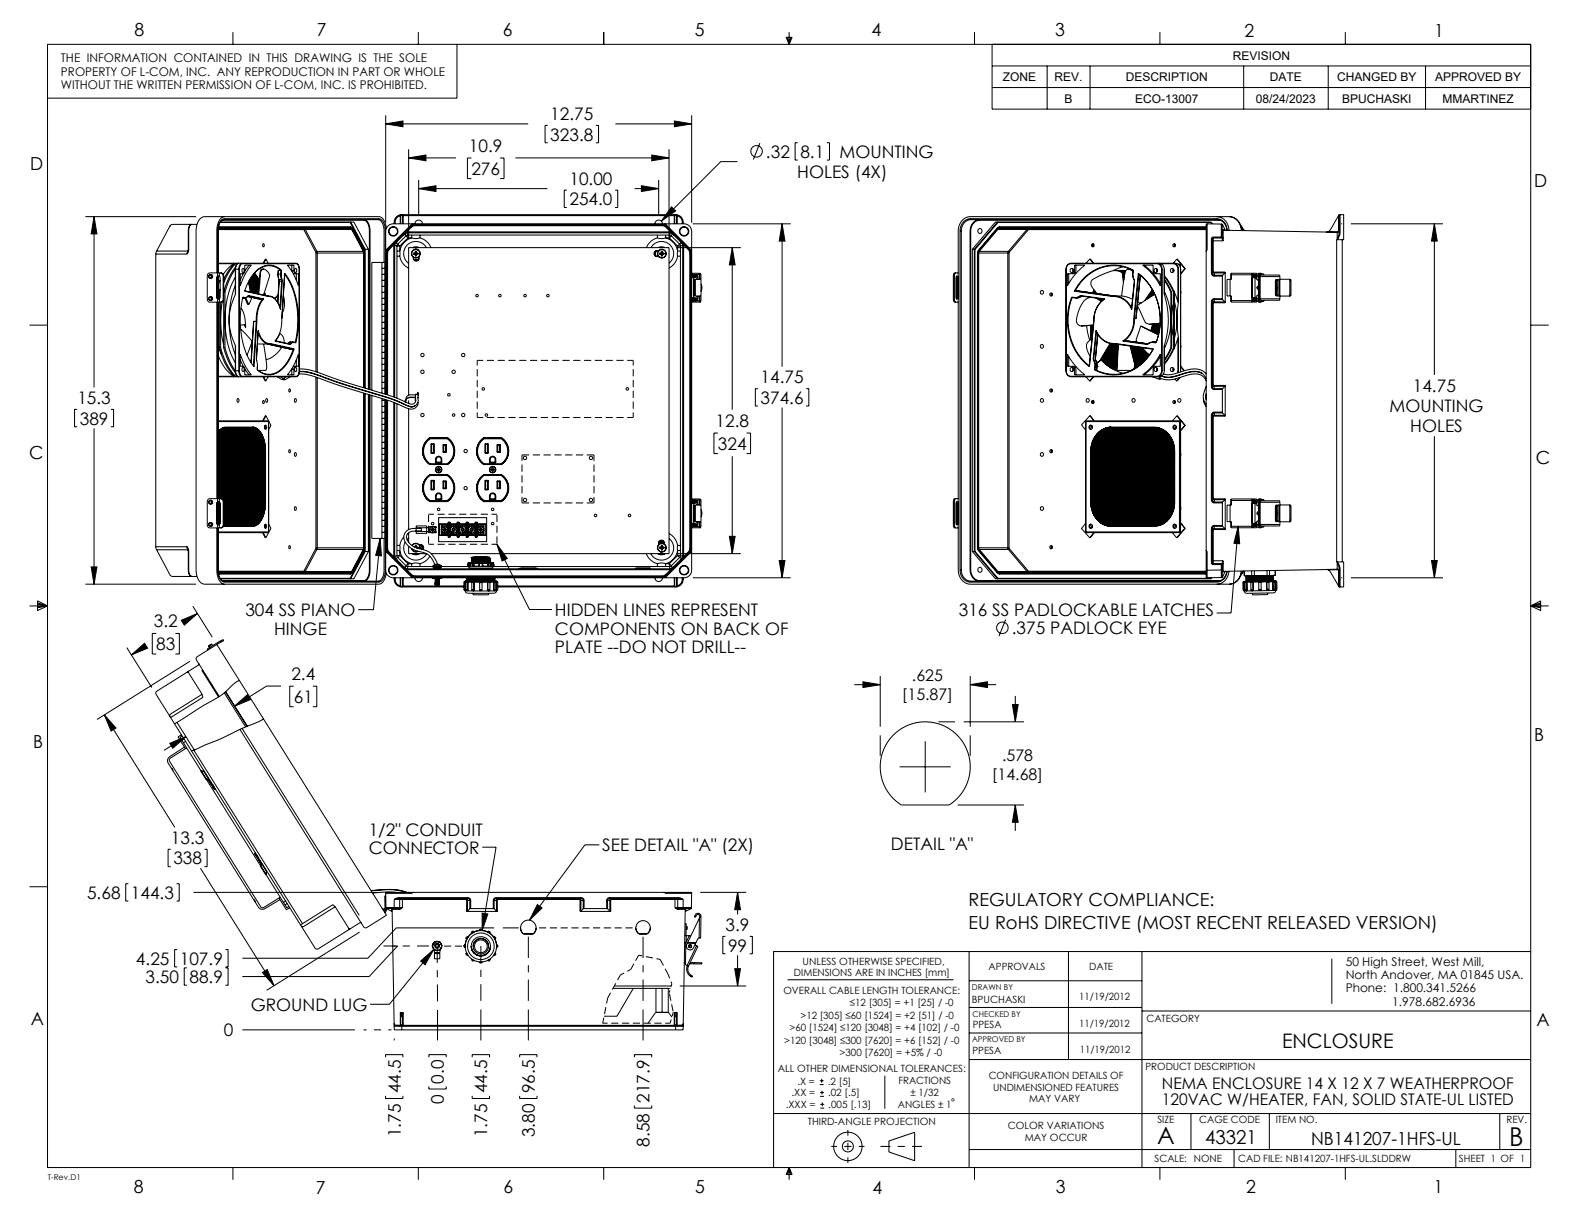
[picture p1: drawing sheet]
<svg xmlns="http://www.w3.org/2000/svg" width="279mm" height="216mm" viewBox="0 0 279 216" stroke-linecap="round" stroke-linejoin="round" font-family="sans-serif">
<defs><g id="words">
<text font-size="4.6" x="266.2" y="202.1">B</text>
<text font-size="4.2" x="204.1" y="201.9">A</text>
<text font-size="3.5" x="226.1" y="184.8">ENCLOSURE</text>
<text font-size="3.4" x="212.6" y="201.9">43321</text>
<g font-size="3.2">
<text x="23.7" y="6.3">8</text>
<text x="55.9" y="6.4">7</text>
<text x="88.7" y="6.4">6</text>
<text x="122.6" y="6.4">5</text>
<text x="153.7" y="6.3">4</text>
<text x="186.1" y="6.4">3</text>
<text x="219.5" y="6.6">2</text>
<text x="253" y="6.6">1</text>
<text x="5.3" y="30">D</text>
<text x="270.6" y="32.9">D</text>
<text x="5.2" y="81">C</text>
<text x="270.9" y="81.9">C</text>
<text x="5.8" y="132">B</text>
<text x="270.6" y="130.7">B</text>
<text x="170.9" y="159.7">REGULATORY COMPLIANCE:</text>
<text x="170.9" y="163.9">EU RoHS DIRECTIVE (MOST RECENT RELEASED VERSION)</text>
<text x="5.4" y="180.9">A</text>
<text x="271" y="181">A</text>
<text x="231.3" y="201.9">NB141207-1HFS-UL</text>
<text x="23.6" y="210.4">8</text>
<text x="55.7" y="210.6">7</text>
<text x="88.8" y="210.5">6</text>
<text x="122.6" y="210.4">5</text>
<text x="153.9" y="210.6">4</text>
<text x="186.2" y="210.5">3</text>
<text x="219.8" y="210.4">2</text>
<text x="252.9" y="210.4">1</text>
</g>
<g font-size="3">
<text x="97.1" y="21.2">12.75</text>
<text x="82.7" y="26.7">10.9</text>
<text x="97.1" y="24.8">323.8</text>
<text x="135.1" y="27.8">.32</text>
<text x="141.2" y="27.8">8.1</text>
<text x="148.1" y="27.8">MOUNTING</text>
<text x="83.1" y="30.8">276</text>
<text x="100.4" y="32.6">10.00</text>
<text x="140.6" y="31.4">HOLES (4X)</text>
<text x="100.4" y="36.2">254.0</text>
<text x="13.6" y="71.3">15.3</text>
<text x="134.2" y="67.6">14.75</text>
<text x="134.2" y="71.2">374.6</text>
<text x="249.2" y="69.1">14.75</text>
<text x="14.1" y="74.9">389</text>
<text x="126.2" y="75.3">12.8</text>
<text x="245.1" y="72.7">MOUNTING</text>
<text x="248.8" y="76.3">HOLES</text>
<text x="126.6" y="79.3">324</text>
<text x="27.1" y="110.6">3.2</text>
<text x="43.3" y="108.7">304 SS PIANO</text>
<text x="48.3" y="112">HINGE</text>
<text x="97.9" y="108.7">HIDDEN LINES REPRESENT</text>
<text x="97.9" y="112">COMPONENTS ON BACK OF</text>
<text x="169.1" y="108.6">316 SS PADLOCKABLE LATCHES</text>
<text x="178.5" y="111.9">.375 PADLOCK EYE</text>
<text x="27.6" y="114.7">83</text>
<text x="51.4" y="119.9">2.4</text>
<text x="97.9" y="115.3">PLATE --DO NOT DRILL--</text>
<text x="51.8" y="124">61</text>
<text x="30.2" y="148.9">13.3</text>
<text x="65" y="147.4">1/2&quot; CONDUIT</text>
<text x="157.2" y="149.9">DETAIL &quot;A&quot;</text>
<text x="30.6" y="152.5">338</text>
<text x="65" y="150.7">CONNECTOR</text>
<text x="106.2" y="150.2">SEE DETAIL &quot;A&quot; (2X)</text>
<text x="15.4" y="158.5">5.68</text>
<text x="23.1" y="158.5">144.3</text>
<text x="128" y="164.2">3.9</text>
<text x="128.4" y="167.8">99</text>
<text x="24" y="170.2">4.25</text>
<text x="25.7" y="173.4">3.50</text>
<text x="31.7" y="170.2">107.9</text>
<text x="33.4" y="173.4">88.9</text>
<text x="44.2" y="178.3">GROUND LUG</text>
<text x="39.5" y="182.8">0</text>
<text x="78.3" y="191.2" transform="rotate(-90 78.3 191.2)">0.0</text>
<text x="70.7" y="192.8" transform="rotate(-90 70.7 192.8)">44.5</text>
<text x="78.3" y="194.7" transform="rotate(-90 78.3 194.7)">0</text>
<text x="86" y="192.8" transform="rotate(-90 86 192.8)">44.5</text>
<text x="94.3" y="192.8" transform="rotate(-90 94.3 192.8)">96.5</text>
<text x="114.6" y="194.5" transform="rotate(-90 114.6 194.5)">217.9</text>
<text x="70.7" y="200.6" transform="rotate(-90 70.7 200.6)">1.75</text>
<text x="86" y="200.6" transform="rotate(-90 86 200.6)">1.75</text>
<text x="94.3" y="200.6" transform="rotate(-90 94.3 200.6)">3.80</text>
<text x="114.6" y="202.3" transform="rotate(-90 114.6 202.3)">8.58</text>
</g>
<g font-size="2.8">
<text x="159.1" y="123.5">[15.87]</text>
<text x="160.9" y="120.2">.625</text>
<text x="175" y="137.6">[14.68]</text>
<text x="176.8" y="134.2">.578</text>
<text x="204.9" y="194.8">120VAC W/HEATER, FAN, SOLID STATE-UL LISTED</text>
<text x="205" y="192">NEMA ENCLOSURE 14 X 12 X 7 WEATHERPROOF</text>
</g>
<g font-size="2.1">
<text x="10.8" y="11">THE INFORMATION CONTAINED IN THIS DRAWING IS THE SOLE</text>
<text x="217.4" y="10.5">REVISION</text>
<text x="10.8" y="13.3">PROPERTY OF L-COM, INC. ANY REPRODUCTION IN PART OR WHOLE</text>
<text x="10.8" y="15.7">WITHOUT THE WRITTEN PERMISSION OF L-COM, INC. IS PROHIBITED.</text>
<text x="176.9" y="14.3">ZONE</text>
<text x="186" y="14.3">REV.</text>
<text x="198.6" y="14.3">DESCRIPTION</text>
<text x="224" y="14.3">DATE</text>
<text x="235.9" y="14.3">CHANGED BY</text>
<text x="253.1" y="14.3">APPROVED BY</text>
<text x="187.8" y="18.1">B</text>
<text x="200.2" y="18.1">ECO-13007</text>
<text x="221.5" y="18.1">08/24/2023</text>
<text x="236.8" y="18.1">BPUCHASKI</text>
<text x="254.4" y="18.1">MMARTINEZ</text>
<text x="237.4" y="170.4">50 High Street, West Mill,</text>
<text x="237.4" y="172.7">North Andover, MA 01845 USA.</text>
<text x="237.4" y="175.1">Phone: 1.800.341.5266</text>
<text x="245.6" y="177.4">1.978.682.6936</text>
<text x="167.7" y="195.2">°</text>
</g>
<g font-size="1.8">
<text x="140" y="172.1">DIMENSIONS ARE IN INCHES [mm]</text>
<text x="141.6" y="170.2">UNLESS OTHERWISE SPECIFIED,</text>
<text x="174.4" y="171.1">APPROVALS</text>
<text x="192.1" y="171.1">DATE</text>
<text x="138.2" y="175.3">OVERALL CABLE LENGTH TOLERANCE:</text>
<text x="141.2" y="179.7">&gt;12 [305] ≤60 [1524] = +2 [51] / -0</text>
<text x="149.9" y="177.5">≤12 [305] = +1 [25] / -0</text>
<text x="171.4" y="176.9">BPUCHASKI</text>
<text x="190.4" y="176.4">11/19/2012</text>
<text x="138.3" y="184.1">&gt;120 [3048] ≤300 [7620] = +6 [152] / -0</text>
<text x="139.3" y="181.9">&gt;60 [1524] ≤120 [3048] = +4 [102] / -0</text>
<text x="171.5" y="185.9">PPESA</text>
<text x="171.6" y="181.3">PPESA</text>
<text x="190.4" y="181.2">11/19/2012</text>
<text x="190.5" y="185.7">11/19/2012</text>
<text x="202.2" y="180.3">CATEGORY</text>
<text x="137.2" y="189">ALL OTHER DIMENSIONAL TOLERANCES:</text>
<text x="140.6" y="191.3">.X =</text>
<text x="146" y="191.3">.2 [5]</text>
<text x="148.1" y="186.3">&gt;300 [7620] = +5% / -0</text>
<text x="158.5" y="191.3">FRACTIONS</text>
<text x="174.4" y="190.3">CONFIGURATION DETAILS OF</text>
<text x="202.1" y="188.8">PRODUCT DESCRIPTION</text>
<text x="138.6" y="195.5">.XXX =</text>
<text x="139.6" y="193.4">.XX =</text>
<text x="146.1" y="193.4">.02 [.5]</text>
<text x="146.1" y="195.5">.005 [.13]</text>
<text x="158.4" y="195.4">ANGLES ± 1</text>
<text x="160.6" y="193.4">± 1/32</text>
<text x="175.2" y="192.4">UNDIMENSIONED FEATURES</text>
<text x="181.5" y="194.5">MAY VARY</text>
<text x="142.5" y="198.4">THIRD-ANGLE PROJECTION</text>
<text x="177.8" y="199.2">COLOR VARIATIONS</text>
<text x="180.7" y="201.3">MAY OCCUR</text>
<text x="204.2" y="198.2">SIZE</text>
<text x="211.5" y="198.2">CAGE CODE</text>
<text x="225" y="198.2">ITEM NO.</text>
<text x="265.7" y="198.1">REV.</text>
<text x="203.7" y="205">SCALE: NONE</text>
<text x="218.4" y="205">CAD FILE: NB141207-1HFS-UL.SLDDRW</text>
<text x="257.3" y="204.9">SHEET 1 OF 1</text>
</g>
<g font-size="1.4">
<text x="171.4" y="174.6">DRAWN BY</text>
<text x="171.5" y="179.3">CHECKED BY</text>
<text x="171.5" y="183.8">APPROVED BY</text>
<text x="8.4" y="208.2">T-Rev.D1</text>
</g>
</g></defs>
<g fill="none" stroke="#000" stroke-width=".18">
<path d="M8.4 7.8h261.6v198.1h-261.6zM41.1 5.7v2.1M73.8 5.7v2.1M80.6 7.8v9.5h-72.2M106.5 5.7v2.1M138.7 6.6h1l-.5 1.2zM138.9 6.6l.3 1.2M139.2 5.7v2.1M139.5 6.6l-.3 1.2M171.9 5.7v2.1M175 7.8v11.5h95M175 11.6h95"/>
<path d="M175 15.4h95M184.7 11.6v7.7M192.3 11.6v7.7M204.6 5.7v2.1M219.4 11.6v7.7M234.3 11.6v7.7M237.3 5.7v2.1M251.4 11.6v7.7M15.1 38.2h19.5M16.6 38.2v30.1M16.6 38.2l.5 3.1h-1zM30 39.9l-2.4 4.5"/>
<path d="M30.2 39.8l-.2 .1M34.8 39.6h-4.4l-.4 .3M38.8 39.2h23M38.9 39.2h23.5l2.6 4.8M39.2 38.8h24.9M39.4 38.7a1.65 1.65 0 0 0-.9 1.9v.1M39.4 38.7h27.3M39.6 38.2a2.25 2.25 0 0 0-1.4 2.5v7.4M39.6 38.6a1.7 1.7 0 0 0-1.1 1.8l-.1 .3M39.6 38.6l-.2 .1M39.6 38.6h27.2M61.7 40l.4 .3"/>
<path d="M61.7 40h-23.2l.3 .2M61.7 40l.2 .2M61.8 39.2h.1l2.5 4.8M61.8 39.2l2.5 4.8M64.1 38.8a1.7 1.7 0 0 1 1.1 1.9M64.1 38.8h.1a.81 .81 0 0 1 .8 .7l.3 1.2M66.7 38.7a1.7 1.7 0 0 1 1 2v5.6M66.8 38.6a1.7 1.7 0 0 1 1.2 1.8v5.9M66.8 38.6l-.1 .1M68 20.3v19M68 21.9h25.2M68 21.9l3.1-.6v1.1z"/>
<path d="M69.5 39.2h.2M69.5 39.2v.3M69.7 39.2v.3M70.6 37.9v.2M70.6 37.9l-.7 .4-.3 .4-.1 .5M70.6 38.1l-.6 .3-.3 .8M70.6 38.1v1.4M70.7 38l-.1 .1M70.7 38v1.5M70.7 38h.1M70.8 37.9h-.2M70.8 37.9l-.1 .1"/>
<path d="M70.9 37.9l-.2 .1M70.9 37.9h-.1M70.9 37.9h.1M70.9 37.9h.2M71 37.9v.1M71 38h.1M71 38v1.5M71.1 37.9v.1M71.1 37.9h47.8M71.1 38h47.8M71.1 38v1.5M72.1 26.3v15.9"/>
<path d="M72.1 27.9h8.3M72.1 27.9l3-.6v1.1zM72.7 39.5h-3.3a1.33 1.33 0 0 0-1.4 1.3v3.4M72.7 39.5l-4.7 4.7M72.9 39.5h-.2M72.9 39.5l-4.9 4.9M72.9 39.5h44.2M73.2 39.5a.67 .67 0 0 1 .7-.7 .67 .67 0 0 1 .6 .7M73.3 39.6l-.4 .1a.31 .31 0 0 0-.4 .4M73.3 39.6v.2M73.3 39.8l-.8 .3M73.3 39.6h43.5"/>
<path d="M73.3 39.8h43.5M73.9 31.7v6.3M73.9 33.3h22.7M73.9 33.3l3-.5v1zM83.1 27.9h-.7v3.6h.7M88.2 27.9h.7v3.6h-.7M90.9 27.9h27.1M96.6 22.1h-.5v3.1h.5M100 33.5h-.5v3.1h.5M105.1 22.1h.5v3.1h-.5M108.5 33.5h.5v3.1h-.5M108.5 21.9h13.5"/>
<path d="M111.9 33.3h4.3M113.1 32.8l3.1 .5-3.1 .5zM115 27.3l3 .6-3 .5zM115.5 39.5a.67 .67 0 0 1 .7-.7 .67 .67 0 0 1 .7 .7M116.2 31.7v6.3M116.8 39.6l.3 .1a.31 .31 0 0 1 .4 .4M116.8 39.6v.2M116.8 39.8l.7 .3M117.1 39.5h.2M117.1 39.5l4.9 4.9M117.3 39.5h3.4a1.33 1.33 0 0 1 1.3 1.3v3.4M117.3 39.5l4.7 4.7"/>
<path d="M118 26.3v15.9M118.4 36.5l.8 .7-2.5 1.8zM118.9 37.9h.2M118.9 38h.1M118.9 37.9v.1M118.9 38v1.5M119 21.3l3 .6-3 .5zM119 38v1.5M119 37.9h.2M119 37.9v.1M119.1 37.9h-.1M119.1 37.9h.1"/>
<path d="M119.2 37.9l.1 .1M119.2 37.9h.1M119.3 37.9v.1M119.3 37.9h.2M119.3 38h.1M119.4 38v.1M119.4 38v1.5M119.4 38.1l.8 .5 .1 .6M119.4 38.1v1.4M119.5 37.9l-.1 .2M119.5 37.9l.6 .4 .3 .4 .1 .5M120.3 39.2h.2"/>
<path d="M120.3 39.2v.3M120.5 39.2v.3M122 20.3v19M122.2 39.5h17.3M130.1 28.5h-3l-10.4 10.5M134 25.2l-1.1 2.9M138 39.5v25.2M138 39.5l.5 3h-1.1zM140.7 25.2h-.5v3h.5M145.9 25.2h.4v3h-.4M171.2 38.6a2 2 0 0 0-1.9 2.1M171.2 38.6l.1 .1"/>
<path d="M171.2 38.6h43.4M171.3 38.7a1.85 1.85 0 0 0-1.7 2M171.3 38.7h43.4M172.8 38.8a1.79 1.79 0 0 0-1.6 1.9M172.8 38.8a1.78 1.78 0 0 0-1.7 1.9M172.8 38.8h42.4M176 39.2h-.1l-4 4.8M176 39.2h37.7M176 39.2l-4 4.8M176.4 40l-.5 .2M176.4 40l-.1 .2M176.4 40h36.4"/>
<path d="M212.9 39.5h-.1v62.4h.1M212.9 39.5v4.7l-.1 .2M212.9 39.5h2.5M213.9 39.5l-.3-.3h-38l-4.1 4.8M214.6 38.2a2.35 2.35 0 0 1 2.2 2.4M214.6 38.6l.1 .1M214.6 38.6a1.99 1.99 0 0 1 1.9 2M214.7 38.7a1.82 1.82 0 0 1 1.7 1.9M215.4 39.5v1.4M215.4 39.5l.2 .2v1.2M215.4 39.5l.3 .1M215.6 39.6h.1"/>
<path d="M215.7 39.6l.4 .9M216.8 38.2a2.37 2.37 0 0 1 2.2 2.4h.2M216.8 38.2h-45.6a2.36 2.36 0 0 0-2.2 2.5v59.8a2.36 2.36 0 0 0 2.2 2.5h45.6M216.8 38.2a2.35 2.35 0 0 1 2.2 2.5M218.9 39.8l.3 .5v.3M218.9 39.8l.3 .8M236.1 38h.1M236.1 38l.1 .1M236.1 38v2.6M236.2 38h-.1M236.2 37.9l-1.6 2.7-.3 .3M236.2 37.9h.1"/>
<path d="M236.2 38.1v1.1M236.2 39.2h.2M236.2 39.2v1.9M236.3 37.9h.1M236.3 37.9l-.1 .1M236.3 37.9h.7v4.4h-1.2M236.3 37.9h-.1M236.4 37.9l-.2 .2M236.4 37.9v1.3M236.4 39.2v1.9M236.6 39.5h.2M238.3 39.5h16.2"/>
<path d="M253 39.5v26.6M253 39.5l.5 3h-1zM5.2 57.4h3.2M27.5 44.8h5.5M27.5 44.8v51.6M27.6 44.4l-.1 .4M33.1 44.3l-.1 .5M33.1 44.3h-5.3l-.2 .1M33.2 44.2l-.2 .6M33.2 44.2h.1M33.2 44.2l-.1 .1M33.2 44.1l-.1 .2"/>
<path d="M33.2 40.6a.92 .92 0 0 1 .7-1 .95 .95 0 0 0-.6 1M33.2 44.1v.1M33.2 40.6h.1M33.2 44.1h.1M33.2 40.6v3.5M33.3 44.2l-.3 .6M33.3 44.1v.1M33.3 40.6v3.5M36.9 49a.33 .33 0 0 1 0-.5 .33 .33 0 0 1 .5 .1 .33 .33 0 0 1-.2 .5l-.3-.1M37.1 52.3a.35 .35 0 0 1 .4 .4 .35 .35 0 0 1-.4 .3M37.1 48.4a.35 .35 0 0 1 .4 .4 .35 .35 0 0 1-.4 .3M38.2 52.4l.2 .3"/>
<path d="M38.2 49h.1M38.2 52.4h.1M38.2 49v3.4M38.2 53.3v34.7M38.3 52.4l.2 .3M38.3 49v3.4M38.4 48.7l-.2 .3M38.4 48.7h.3M38.4 48.1h.3M38.4 53.3h.3M38.4 48.1h-1.4a.49 .49 0 0 0-.4 .6v4.1a.49 .49 0 0 0 .4 .5h1.4M38.4 48.1v.6"/>
<path d="M38.4 52.7v.6M38.4 40.7v7.4M38.4 53.3v34.7M38.5 47.6v.3M38.5 48.7v4M38.5 46.4h13.7M38.5 46.5h2.7M38.5 48.7l-.2 .3M38.5 40.3h.1M38.5 40.3v.1M38.6 40.5h14.9M38.7 51.6h.1"/>
<path d="M38.7 51.6v1.1M38.7 53.3v8M38.7 48.7l.1 .3v3.4l-.1 .3M38.7 48.1a.56 .56 0 0 1 .8 .6M38.7 52.7h-.3M38.7 48.1v.6M38.7 52.7v.6M38.8 40.2l-.3 .1M38.8 40.2h23.1M38.8 51l-.3 1.2M38.8 49.4l-.3 .8M38.8 51l-.1 .6"/>
<path d="M38.9 48.1a.5 .5 0 0 1 .5 .6M39.2 53.3a18.3 18.3 0 0 0 .3 7.5M39.4 52.8a.5 .5 0 0 1-.5 .5v8M39.4 52.8h.1M39.4 48.7v4.1M39.4 48.7h.1M39.5 52.9v8.4M39.5 52.8a.56 .56 0 0 1-.8 .5M39.5 51.6h.2M39.5 48.7v4.1M39.7 51.6v9.7M40.4 56.4v.1a10.1 10.1 0 0 0 1.1 4.5"/>
<path d="M40.4 56.4a16.5 16.5 0 0 0 1.1 6.2M41.1 46.4l.1 .1M41.2 46.5l-.8 .6-1 1.3M41.4 46.4l-1.1 1.4-.8 1.5M41.5 47.5a.92 .92 0 0 1 .6-1.1 .94 .94 0 0 0-.6 1.1M41.5 47.5v4.4M41.5 50.3a16.2 16.2 0 0 0-1.1 6.1M41.5 48.9a16.5 16.5 0 0 0 0 15.1M41.5 47.5h.1M41.5 47.5l-1.1 2-.7 2.1M41.5 47.1a11.6 11.6 0 0 0-2 4.4M41.5 51.9a10.6 10.6 0 0 0-1.1 4.5"/>
<path d="M41.5 47.5h.6M41.6 46.4l-1.1 1.4-1 2.1M42.1 47.5h.1M42.1 47.5v17.9M42.2 47.5v17.9M42.4 57.4l.9-.1v.5M42.5 58.1l2 2.1-.9 2.5M42.5 54.3a5.6 5.6 0 0 1 .8 3.5M42.8 46.5a.86 .86 0 0 0-.6 1M42.8 46.5l-.1-.1a.65 .65 0 0 0-.6 .9v.2M42.8 46.5h9.5M42.8 47.4a.36 .36 0 0 1 .3 .3 .36 .36 0 0 1-.3 .4l-.1-.4z"/>
<path d="M42.8 52.5l.3 .1M42.9 48.3l-.5 1.1M43.1 57.3l.2 .5M43.1 52.6h-.3M43.2 51.3l4.1 .9M43.2 46.8h1.1a10.9 10.9 0 0 0-1.9 3.6v-2.1h.5l.2-.2zM43.2 52.6l.5 1.1h.2M43.2 52.5l-.4-.1a15.7 15.7 0 0 0 1.7 11.8l.2 .4M43.2 52.5l-.1 .1M43.4 52.5l.5 1.2M43.7 52.3l2.2 .5M43.7 52.3l-.6 .3"/>
<path d="M43.7 52.2l-.5 .3M43.7 52.2v.1M43.8 52.2h.1M43.8 52.2l-.1 .1M43.8 52.2l2.5 .6M43.8 49.7l.4 1.8M43.8 49.7h1.9h-1.8M43.8 49.8h1.9M43.9 49.8l1.8 .1M43.9 49.6h1.8M43.9 50l1.7 .1-1.7-.1M43.9 52.1l-.2 .1"/>
<path d="M43.9 52.1l-.1 .1M43.9 52.1l2.6 .6M43.9 50.2h1.7zM43.9 49.6v.1M43.9 49.8v.1M43.9 49.9v.1M43.9 50.3h1.7M43.9 46.8l-.7 1M44 50.3l1.6 .1v-.1M44 49.5v.1M44 49.6v.1M44 49.8v.1"/>
<path d="M44 49.9v.1M44 50v.1M44 50.2h.1M44 50.4l1.6 .1h-1.6M44 50.5l1.6 .1zM44 50.3v.1M44 50.4v.1M44 49.3h1.7M44 50.7h1.6M44 50.8l1.6 .1zM44.1 50.9h1.4M44.1 50.7h-.1h1.6"/>
<path d="M44.1 49.4v.1M44.1 49.5v.1M44.1 49.6v.1M44.1 49.8v.1M44.1 49.9v.1M44.1 50v.1M44.1 50.2h.1M44.1 50.3v.1M44.1 50.4v.1M44.1 50.5v.1M44.1 50.9h.1M44.1 49.3h1.5"/>
<path d="M44.1 51h1.4M44.1 50.9l1.4 .1M44.1 49.3h.1M44.1 50.7h.1M44.1 50.8v.1M44.1 51h.1M44.1 49.2h1.5M44.1 51.2l1.4 .1-1.4-.1M44.1 50.9v.1M44.1 51v.1M44.2 49.2h1.4M44.2 49.1h1.3"/>
<path d="M44.2 51.5h1.3M44.2 49.1v.1M44.2 49.3h.1M44.2 49.4v.1M44.2 49.5v.1M44.2 49.6v.1M44.2 49.8v.1M44.2 49.9v.1M44.2 50v.1M44.2 50.2h.1M44.2 50.3v.1M44.2 50.4v.1"/>
<path d="M44.2 50.5v.1M44.2 50.7h.1M44.2 50.8v.1M44.2 50.9v.1M44.2 51v.1M44.2 51.2v.1M44.2 51.3v.1M44.2 49h1.3M44.2 51.4v.1M44.3 49h1.2M44.3 49v.1M44.3 49.1v.1"/>
<path d="M44.3 49.3h.1M44.3 49.4v.1M44.3 49.5v.1M44.3 49.6v.1M44.3 49.8v.1M44.3 49.9v.1M44.3 50v.1M44.3 50.2h.1M44.3 50.3v.1M44.3 50.4v.1M44.3 50.5v.1M44.3 50.7h.1"/>
<path d="M44.3 50.8v.1M44.3 50.9v.1M44.3 51v.1M44.3 51.2v.1M44.3 51.3v.1M44.3 51.4v.1M44.3 51.5h1.2M44.3 48.8h1.1M44.3 51.5v.1M44.4 48.9v.1M44.4 49v.1M44.4 49.1v.1"/>
<path d="M44.4 49.3h.1M44.4 49.4v.1M44.4 49.5v.1M44.4 49.6v.1M44.4 49.8v.1M44.4 49.9v.1M44.4 50v.1M44.4 50.2h.1M44.4 50.3v.1M44.4 50.4v.1M44.4 50.5v.1M44.4 50.7h.1"/>
<path d="M44.4 50.8v.1M44.4 50.9v.1M44.4 51v.1M44.4 51.2v.1M44.4 51.3v.1M44.4 51.4v.1M44.4 51.5v.1M44.4 52.4l-.5 1.3M44.4 48.7h.9M44.4 48.8h.1M44.5 48.8h.1M44.5 48.9v.1"/>
<path d="M44.5 49v.1M44.5 49.1v.1M44.5 49.3h.1M44.5 49.4v.1M44.5 49.5v.1M44.5 49.6v.1M44.5 49.8v.1M44.5 49.9v.1M44.5 50v.1M44.5 50.2h.1M44.5 50.3v.1M44.5 50.4v.1"/>
<path d="M44.5 50.5v.1M44.5 50.7h.1M44.5 50.8v.1M44.5 50.9v.1M44.5 51v.1M44.5 51.2v.1M44.5 51.3v.1M44.5 51.4v.1M44.5 51.5v.1M44.5 48.6h.7M44.5 48.6v.1M44.6 48.6v.1"/>
<path d="M44.6 48.8h.1M44.6 48.9v.1M44.6 49v.1M44.6 49.1v.1M44.6 49.3h.1M44.6 49.4v.1M44.6 49.5v.1M44.6 49.6v.1M44.6 49.8v.1M44.6 49.9v.1M44.6 50v.1M44.6 50.2h.1"/>
<path d="M44.6 50.3v.1M44.6 50.4v.1M44.6 50.5v.1M44.6 50.7h.1M44.6 50.8v.1M44.6 50.9v.1M44.6 51v.1M44.6 51.2v.1M44.6 51.3v.1M44.6 51.4v.1M44.6 51.5v.1M44.6 48.5l.5 .1"/>
<path d="M44.6 48.5v.1M44.6 48.5h.5M44.7 51.5l.8 .1M44.7 48.5v.1M44.7 48.6v.1M44.7 48.8h.1M44.7 48.9v.1M44.7 49v.1M44.7 49.1v.1M44.7 49.3h.1M44.7 49.4v.1M44.7 49.5v.1"/>
<path d="M44.7 49.6v.1M44.7 49.8v.1M44.7 49.9v.1M44.7 50v.1M44.7 50.2h.1M44.7 50.3v.1M44.7 50.4v.1M44.7 50.5v.1M44.7 50.7h.1M44.7 50.8v.1M44.7 50.9v.1M44.7 51v.1"/>
<path d="M44.7 51.2v.1M44.7 51.3v.1M44.7 51.4v.1M44.7 48.4l.3 .1M44.7 48.4v.1M44.7 51.5v.1M44.7 48.3h.3M44.8 56.7l-.5 7.2M44.8 56.7h.4M44.8 56.7l-.5 7.3M44.8 48.4v.1M44.8 48.5v.1"/>
<path d="M44.8 48.6v.1M44.8 48.8h.1M44.8 48.9v.1M44.8 49v.1M44.8 49.1v.1M44.8 49.3h.1M44.8 49.4v.1M44.8 49.5v.1M44.8 49.6v.1M44.8 49.8v.1M44.8 49.9v.1M44.8 50v.1"/>
<path d="M44.8 50.2h.1M44.8 50.3v.1M44.8 50.4v.1M44.8 50.5v.1M44.8 50.7h.1M44.8 50.8v.1M44.8 50.9v.1M44.8 51v.1M44.8 51.2v.1M44.8 51.3v.1M44.8 51.4v.1M44.8 51.5v.1"/>
<path d="M44.8 48.2v.1M44.9 48.2v.1M44.9 48.4v.1M44.9 48.5v.1M44.9 48.6v.1M44.9 48.8h.1M44.9 48.9v.1M44.9 49v.1M44.9 49.1v.1M44.9 49.3h.1M44.9 49.4v.1M44.9 49.5v.1"/>
<path d="M44.9 49.6v.1M44.9 49.8v.1M44.9 49.9v.1M44.9 50v.1M44.9 50.2h.1M44.9 50.3v.1M44.9 50.4v.1M44.9 50.5v.1M44.9 50.7h.1M44.9 50.8v.1M44.9 50.9v.1M44.9 51v.1"/>
<path d="M44.9 51.2v.1M44.9 51.3v.1M44.9 51.4v.1M44.9 51.5v.1M44.9 51.7h.6M44.9 51.7h.1M44.9 48.2l-.1 .1M45 48.4v.1M45 48.5v.1M45 48.6v.1M45 48.8h.1M45 48.9v.1"/>
<path d="M45 49v.1M45 49.1v.1M45 49.3h.1M45 49.4v.1M45 49.5v.1M45 49.6v.1M45 49.8v.1M45 49.9v.1M45 50v.1M45 50.2h.1M45 50.3v.1M45 50.4v.1"/>
<path d="M45 50.5v.1M45 50.7h.1M45 50.8v.1M45 50.9v.1M45 51v.1M45 51.2v.1M45 51.3v.1M45 51.4v.1M45 51.5v.1M45 51.7h.1M45.1 48.5v.1M45.1 48.6v.1"/>
<path d="M45.1 48.8h.1M45.1 48.9v.1M45.1 49v.1M45.1 49.1v.1M45.1 49.3h.1M45.1 49.4v.1M45.1 49.5v.1M45.1 49.6v.1M45.1 49.8v.1M45.1 49.9v.1M45.1 50v.1M45.1 50.2h.1"/>
<path d="M45.1 50.3v.1M45.1 50.4v.1M45.1 50.5v.1M45.1 50.7h.1M45.1 50.8v.1M45.1 50.9v.1M45.1 51v.1M45.1 51.2v.1M45.1 51.3v.1M45.1 51.4v.1M45.1 51.5v.1M45.1 51.7h.1"/>
<path d="M45.2 56.7h.1M45.2 56.7l-.5 7.8 .1 .2M45.2 48.6v.1M45.2 48.8h.1M45.2 48.9v.1M45.2 49v.1M45.2 49.1v.1M45.2 49.3h.1M45.2 49.4v.1M45.2 49.5v.1M45.2 49.6v.1M45.2 49.8v.1"/>
<path d="M45.2 49.9v.1M45.2 50v.1M45.2 50.2h.1M45.2 50.3v.1M45.2 50.4v.1M45.2 50.5v.1M45.2 50.7h.1M45.2 50.8v.1M45.2 50.9v.1M45.2 51v.1M45.2 51.2v.1M45.2 51.3v.1"/>
<path d="M45.2 51.4v.1M45.2 51.5v.1M45.2 51.7h.1M45.2 48.6l-.7 .1M45.2 51.7h.2M45.3 48.8h.1M45.3 48.9v.1M45.3 49v.1M45.3 49.1v.1M45.3 49.3h.1M45.3 49.4v.1M45.3 49.5v.1"/>
<path d="M45.3 49.6v.1M45.3 49.8v.1M45.3 49.9v.1M45.3 50v.1M45.3 50.2h.1M45.3 50.3v.1M45.3 50.4v.1M45.3 50.5v.1M45.3 50.7h.1M45.3 50.8v.1M45.3 50.9v.1M45.3 51v.1"/>
<path d="M45.3 51.2v.1M45.3 51.3v.1M45.3 51.4v.1M45.3 51.5v.1M45.3 51.7v.1M45.3 56.7l-.5 8M45.3 48.8h-.9M45.4 48.9v.1M45.4 49v.1M45.4 49.1v.1M45.4 49.3h.1M45.4 49.4v.1"/>
<path d="M45.4 49.5v.1M45.4 49.6v.1M45.4 49.8v.1M45.4 49.9v.1M45.4 50v.1M45.4 50.2h.1M45.4 50.3v.1M45.4 50.4v.1M45.4 50.5v.1M45.4 50.7h.1M45.4 50.8v.1M45.4 50.9v.1"/>
<path d="M45.4 51v.1M45.4 51.2v.1M45.4 51.3v.1M45.4 51.4v.1M45.4 51.5v.1M45.4 51.7v.1M45.4 48.9l-1.1 .1M45.5 51.4h-1.3v.1M45.5 49.1v.1M45.5 49.3h.1M45.5 49.4v.1M45.5 49.5v.1"/>
<path d="M45.5 49.6v.1M45.5 49.8v.1M45.5 49.9v.1M45.5 50v.1M45.5 50.2h.1M45.5 50.3v.1M45.5 50.4v.1M45.5 50.5v.1M45.5 50.7h.1M45.5 50.8v.1M45.5 50.9v.1M45.5 51v.1"/>
<path d="M45.5 51.2v.1M45.5 51.3v.1M45.5 51.3h-1.3l1.3 .1M45.5 51l-1.4 .1M45.5 58.7a2.41 2.41 0 0 0 2.1 2M45.5 58.3a2.76 2.76 0 0 0 1.9 2.3h.2M45.5 58.3v.1M45.5 58.3l-.3 5M45.6 49.3h.1M45.6 49.4v.1M45.6 49.5v.1M45.6 49.6v.1"/>
<path d="M45.6 49.8v.1M45.6 49.9v.1M45.6 50v.1M45.6 50.2h.1M45.6 50.3v.1M45.6 50.4v.1M45.6 50.5v.1M45.7 49.9l-1.8 .1h1.8M45.7 49.4h.1M45.7 49.5v.1M45.7 49.5h.1M45.7 49.4l-1.7 .1"/>
<path d="M45.7 49.5l-1.8 .1M45.7 49.4l-.8-1.2 .8 1.2M45.9 52.8h.1M45.9 48.2l-.5 3.6M45.9 48.2h.1M45.9 52.8h.4M45.9 48.2a.61 .61 0 0 1 .8-.7l.7 .7 .2 .4-1.1 3.4M45.9 48.2l-.3 3.6M46.3 52.8a5.7 5.7 0 0 0-1.1 3.9M46.4 43a.27 .27 0 0 1 .2 .3 .27 .27 0 0 1-.2 .2l-.1-.2zM46.5 52.7a5.3 5.3 0 0 0-1.2 4M46.5 52.7l-.2 .1"/>
<path d="M46.5 47.5h-.4l-.2 .7M46.6 51.9v.1M46.6 51.8h.1M46.6 51.6h.1M46.6 51.8v.1M46.6 52.1h.1M46.6 51.6l.2 .5h-.2M46.7 51.6l.1 .5M46.7 51.8v.1M46.7 51.9v.1M46.7 52.1h.1M46.7 51.9h-.2h.2"/>
<path d="M46.7 51.9l-.2 .1h.3M46.9 45.7l-.5 .7M46.9 45.7l-.4 .7M46.9 45.7l.4 .7M47.3 52.2h.1M47.3 52.2l.8 .2 .6 .6M47.3 52.2l.1 .1M48.8 53l.7 1.6M49 48.4l.2 .9M49.1 52.1l-.6 .6M49.1 52l-.7 .6M49.1 48.4l.1 .9"/>
<path d="M49.1 48.4h-.1M49.1 48.4h.4M49.1 47.7l-.1 .7M49.1 47.7h.4M49.1 47.7v.7M49.2 49.3v.3M49.2 49.3h.1M49.2 49.3h.4M49.2 49.6l-.2 3.8M49.2 49.6h.5M49.3 59l-.7 1.1M49.3 58.8a1.55 1.55 0 0 1 .8 1.6"/>
<path d="M49.5 48.4h.1M49.5 48.4l.1 .9M49.5 47.7a3.1 3.1 0 0 0-4.6 .5M49.5 47.7v.7M49.6 48.4l.2 .9M49.6 49.3l.1 .3M49.7 47.7a3.3 3.3 0 0 0-5.2 .8l-.6 1-.8 1.9 4.3 .9M49.7 47.7h-.2M49.7 47.7l-.1 .7M49.7 49.6h.1M49.7 49.6l-.3 4.6M49.8 49.3v.3"/>
<path d="M49.8 49.3h-.2M49.8 49.6l-.3 5a2.54 2.54 0 0 0-2.1-2.3M50 52.2a3.9 3.9 0 0 1-.2 3.1M50.2 48.2a14.2 14.2 0 0 1 2.3 10.8l-.3 1.5M50.2 48.2l-.5 8a5.3 5.3 0 0 1-1.2 4M50.2 48.2l-.5 8M50.2 48.4a14.7 14.7 0 0 1 2 11.3l-.1 .7M51.5 46.8v.9M51.5 47.7v.1M51.5 47.7h.3M51.8 47.7v-.9h-1.1a10.9 10.9 0 0 1 1.9 3.6v-2.1h-.9M51.8 47.7l.1 .4 .2 .2"/>
<path d="M52.1 47.4a.36 .36 0 0 1 .2 .3 .36 .36 0 0 1-.2 .4l-.2-.4zM52.2 46.4a.92 .92 0 0 1 .6 1.1M52.2 46.4l.1 .1M52.3 46.5a.86 .86 0 0 1 .5 1M52.3 48.3v1.1M52.8 47.5h.1M52.8 47.5v17.9M53.5 40.5l.1 .1M53.6 40.6l2.1 3.9M53.8 40.5a.15 .15 0 0 0-.1-.2 .15 .15 0 0 0-.2 .2M53.8 40.5l-.2 .1M53.8 40.5h8.2"/>
<path d="M53.8 40.5l2.1 3.8M55.7 44.5v.1M55.7 44.6h.3M55.7 44.6v21M55.9 44.3l.1 .3M55.9 44.3l-.2 .2M55.9 44.3h8.2M56 44.6h8.1M56 44.6v21.1M61.9 40.2l.2 .1M62 40.5l-.1-.2h-23.1l-.3 .4M62 40.5l2.1 3.8"/>
<path d="M62.1 40.3l2 3.9M64.1 44.3v.3M64.1 44.2l.2 .4M64.1 44.2l.1 .4M64.1 44.6v23.8M64.2 44.6l.1 23.8M64.3 44.6h.1M64.3 44v24.4M64.4 44h-.1M64.4 44h.6M64.4 44v24.5M65 44v24.6"/>
<path d="M65.2 40.7h.1M65.2 40.7v28M65.3 40.7v28M67.4 48.4h.5zM67.4 47.3h.5zM67.4 50.5h.5zM67.4 49.5h.5zM67.4 51.6h.5zM67.4 52.6h.5zM67.4 53.7h.5zM67.4 54.7h.5zM67.4 55.8h.5z"/>
<path d="M67.4 56.9h.5zM67.4 59h.5zM67.4 57.9h.5zM67.4 46.3h.5M67.4 46.3v23.1M67.4 46.3h-1.8v22.5M67.5 47.3h.1M67.5 48.4h.1M67.5 49.5h.1M67.5 50.5h.1M67.5 51.6h.1M67.5 52.6h.1"/>
<path d="M67.5 53.7h.1M67.5 54.7v.1M67.5 55.8h.1M67.5 56.9h.1M67.5 57.9h.1M67.5 59h.1M67.7 47.3h.1M67.7 48.4h.1M67.7 49.5h.1M67.7 50.5h.1M67.7 51.6h.1M67.7 52.6h.1"/>
<path d="M67.7 53.7h.1M67.7 54.7v.1M67.7 55.8h.1M67.7 56.9h.1M67.7 57.9h.1M67.7 59h.1M67.9 46.3h.1M67.9 46.3v23.2M68 44.4v25.2M68 44.2v.2M68.1 40.3a2.07 2.07 0 0 0-1.3-2.1h-30.7a2.21 2.21 0 0 0-1.5 2.5v59.8a2.35 2.35 0 0 0 1.5 2.5h30.7a1.87 1.87 0 0 0 1.3-1.9M68.2 44.7h.2"/>
<path d="M68.2 44.7v24.9M68.4 44.7v25M68.7 44l-.1-.1a.61 .61 0 0 0-.4 .8M68.7 44l-.3 .7M69.5 43.2h.1M69.5 43.2v26.8M69.6 43.2l.4 .2M69.6 43.2v26.9M69.8 42.9l-.2 .3M69.8 42.9l.4 .2M70 44.3v.9M70 44.3h.5"/>
<path d="M70 45.2h.5M70 43.4h.5M70 43.4v.9M70 45.2v25M70.1 42.6l-.3 .3M70.2 43.1l-.2 .3M70.2 43.1l.3 .3M70.5 44.3v.9M70.5 45.2l.5 1.1 .5 .6 .6 .4M70.5 43.4v.9M71.4 41.2l-.3 .3M71.4 41.2l.2 .4"/>
<path d="M71.6 41.6l.4 .4M71.6 41.6l-1.4 1.5M71.8 40.9h.1M71.8 40.9v.2M71.8 41.1l-.4 .1M71.8 40.9h46.4M71.8 41.1h46.4M71.8 41.1l.2 .4M72 41.5l-.4 .1M72 41.5v.5M72 41.5h.6M72 42l-1.5 1.4"/>
<path d="M72 42h.6M72.5 40.1l-3.8 3.9M72.6 41.5h1.5M72.6 42a1.96 1.96 0 0 0 1.5 0M72.6 41.5v.5M72.6 42a2.87 2.87 0 0 0-2.1 2.3M72.9 45.7l.5 .1M72.9 44.8h.3M72.9 44.6v.2M72.9 44.6l.1 .1M73 45.8h.4M73 44.8h-.1"/>
<path d="M73 44.8h.3M73 44.7h.3M73 44.7v.1M73.2 43.7h.3M73.2 44.6h-.3M73.2 44.8l.1 .4M73.2 44.6l.1 .1M73.3 44.3l-.1 .3M73.3 44.3h.1M73.3 45.2h.1M73.3 44.3v.1M73.3 44l.5 .1"/>
<path d="M73.3 44.8h-.1M73.3 44.4v.3M73.3 44.8v.3M73.3 45.1v.1M73.3 44.4h.1M73.3 45.1h.1M73.4 43.7h-.7l.7-.2 .5 .2M73.4 45.8h.5M73.4 44.8h.3M73.4 44.8h.1M73.4 44.7h.3M73.4 45.1v.1"/>
<path d="M73.4 44.4v.3M73.4 44.8v.3M73.4 44.3l.1 .3M73.4 44.3v.1M73.5 44.8l-.1 .4M73.5 44.6h.3M73.5 44.6l-.1 .1M73.5 45.8h-.2M73.7 44.8h.1M73.7 44.7v.1M73.8 44.8h-.3M73.8 44.6v.2"/>
<path d="M73.8 44.6l-.1 .1M73.8 45.9h-.8M73.9 45.6l-.5 .2M73.9 45.2a.57 .57 0 0 1-.4 .9 .57 .57 0 0 1-.6-.7M74.1 41.5v.5M74.1 42l1.1 .5 .5 .6 .3 .6M74.1 41.5h41.9M75.2 43.7a2.15 2.15 0 0 0-3.3-.6 2.15 2.15 0 0 0 .2 3.4M114.8 43.7a2.15 2.15 0 0 1 3.3-.6 2.15 2.15 0 0 1-.1 3.3M115.5 44.8v.3M115.5 44.3v.4M115.8 44.2a1.06 1.06 0 0 0 0 1.1l-.3-.6z"/>
<path d="M116 41.5h1.4M116 42a1.96 1.96 0 0 0 1.4 0M116 41.5v.5M116 42l-1.1 .5-.6 .6-.3 .6M116.1 43.7l.6-.2 .6 .2M116.2 44.2a.58 .58 0 0 0-.9 .5 .58 .58 0 0 0 .9 .6M116.3 44.8h.3M116.3 44.6v.2M116.3 44.6l.1 .1M116.4 44.7v.1M116.4 44.8h.3M116.4 44.7h.3"/>
<path d="M116.4 44.8h-.1M116.5 43.7h.3M116.6 44.6h-.3M116.6 44.8v.4M116.6 44.6l.1 .1M116.6 44.3v.3M116.6 44.3h.2M116.6 45.2h.2M116.6 44.3l.1 .1M116.7 44.4v.3M116.7 44.8v.3M116.7 44.4h.1"/>
<path d="M116.7 45.1h.1M116.7 44.8h-.1M116.7 45.1l-.1 .1M116.8 44.4v.3M116.8 44.8v.3M116.8 44.8h.3M116.8 44.7h.3M116.8 44.8h.1M116.8 45.1v.1M116.8 44.3v.3M116.8 44.3v.1M116.8 44.8v.4"/>
<path d="M116.8 44.6h.4M116.8 44.6v.1M117.1 44.7v.1M117.1 44.8h.1M117.2 44.6v.2M117.2 44.8h-.4M117.2 44.6l-.1 .1M117.4 41.5v.5M117.4 42a2.87 2.87 0 0 1 2.1 2.3M117.4 41.5h.7M117.4 42h.7M117.5 40.1l3.9 3.9"/>
<path d="M118.1 41.5l.3 .1M118.1 41.5v.5M118.1 42l1.4 1.4M118.2 41.1l.4 .1M118.2 40.9v.2M118.2 40.9h.1M118.2 41.1l-.1 .4M118.4 41.6l-.3 .4M118.4 41.6l1.5 1.5M118.6 41.2l.3 .3M118.6 41.2l-.2 .4M119.5 44.3v.9"/>
<path d="M119.5 44.3h.5M119.5 45.2h.5M119.5 43.4h.5M119.5 45.2l-.4 1.1-.6 .6-.5 .4M119.5 43.4v.9M119.5 43.7h11.2M119.9 43.1l.1 .3M119.9 43.1l-.4 .3M120 42.6l.3 .3M120 44.3v.9M120 43.4v.9M120 45.2v51"/>
<path d="M120.3 42.9l.1 .3M120.3 42.9l-.4 .2M120.4 43.2h.2M120.4 43.2v54.9M120.4 43.2l-.4 .2M120.6 43.2h.1M120.6 43.2v54.9M121.4 44v-.1a.61 .61 0 0 1 .4 .8M121.4 44l.3 .7M121.7 44.7h.1M121.7 44.7v52M121.8 44.7v52"/>
<path d="M122 44.2v.2M122 48.4l.4 .1M122 48.4l1.4 .1M122 48.2h1.4M122 44.4v52.6M122 48.7h.3M122 48.8h.1M122 49h.1M122 52.5h.1M122 48.8h.2a.31 .31 0 0 1 .3-.1 .31 .31 0 0 1 .2 .3h-.7M122 52.5h.2a.31 .31 0 0 1 .3 0 .31 .31 0 0 1 .2 .2h-.7l.3 .1M122.3 48.7h.4"/>
<path d="M122.3 48.5h.4M122.3 53h.4M122.3 52.8h.4M122.3 53h-.3h.4M122.3 48.5v.2M122.3 52.8v.2M122.3 53h.5M122.3 48.5h.5M122.4 53h-.4h1.4M122.4 48.5h-.4h.3M122.4 48.5h.1M122.4 48.7v.1"/>
<path d="M122.4 49v3.5M122.4 52.7v.1M122.4 53h.1M122.7 52.2h.9M122.7 49.3h.9M122.7 49.3h-.2v2.9h.2M122.7 49.3v2.9M122.7 48.8h.2M122.7 52.7h.2M122.7 48.7l.2 .1M122.7 48.5l.4 .1v.7M122.7 48.5v.2"/>
<path d="M122.7 52.8v.2M122.7 53h.1M122.8 53v.1M122.8 48.5h-.1M122.8 48.4v.1M122.9 52.7l-.2 .1M122.9 48.8v.5M122.9 52.2v.5M123.1 52.2v.6l-.4 .2M123.3 48.4l.1 .1M123.4 53l-.1 .1M123.4 48.5v.8"/>
<path d="M123.4 52.2v.8M123.4 49.2v.1M123.4 53.3h.1M123.4 53.3h-1.4M123.4 48.2l.2 .2v.8M123.4 48.2v1M123.4 52.3v1M123.4 52.3h.2M123.4 49.2h.2M123.4 52.2v.1M123.6 49.2v.1M123.6 52.3v.8l-.2 .2"/>
<path d="M123.6 52.2v.1M123.6 50.1l.2 .6-.2 .7M123.6 49.3v2.9M129.2 43.7v28.6M129.2 43.7l.5 3h-1zM168.6 48.1l-.2 .2v.4v4.2l.2 .4M168.7 48.7l.1 .3v3.4M168.7 48.7h.2l.1 .3v3.4a.22 .22 0 0 1-.2 .3 .22 .22 0 0 1-.2-.3zM168.8 52.4l-.1 .3M168.8 52.4h.2M169 48.1h-.6l-.2 .6v4.3l.2 .3h.6M169.3 40.7h.3"/>
<path d="M169.3 40.7v59.8M169.6 40.7v59.8M171.1 40.7h.1M171.1 40.7v59.8M171.2 40.7v59.8M171.5 44h.4M171.5 44v53.3M171.9 44h.1M171.9 44v53.3M172 44v53.2M172.4 44.6h.1M172.4 44.6v52"/>
<path d="M172.5 44.6v52M172.6 44.1l-.2 .5M172.6 44.1v.1M172.6 44.6h5.2M172.6 44.6v52M172.6 44.2l-.1 .4M172.7 44.3l-.1 .3M172.7 44.3h5.2M175.9 40.2v.1M175.9 40.2l-3.3 3.9M175.9 40.3l-3.3 3.9M176 40.5h5.2"/>
<path d="M176 40.5l-3.3 3.8M176.3 40.2l-.4 .1M176.3 40.2h36.5M177.8 44.6h.2M177.8 44.6v52M177.9 44.3l-.1 .3M177.9 44.3l.2 .2M178 44.6v52M178.1 44.5l-.1 .1M181.2 40.5a.17 .17 0 0 1 .2-.2 .17 .17 0 0 1 .1 .2M181.2 40.5l.1 .1M181.2 40.5l-3.3 3.8"/>
<path d="M181.3 40.6l-3.2 3.9M181.5 40.5l-.2 .1M181.5 40.5h31.3M185.5 51.7l-.1 .2 .1 .3M188 47.5h.1M188 47.5v17.9M188.1 47.5v17.9M188.5 48.3v1.7M188.9 46.5a.91 .91 0 0 0-.8 1M188.9 46.5h15.2M188.9 46.4v.1M188.9 46.4h18.4a.99 .99 0 0 1 .9 1.1"/>
<path d="M188.9 46.4a.99 .99 0 0 0-.9 1.1M189 52.4l.8 .1 .9-.4 4.2 .6M189 52.4a10.7 10.7 0 0 0 3.2 12.3M189 52.4l.1 .1M189.1 52.5l.8 .1 .8-.4 4 .6M189.1 52.5a10.6 10.6 0 0 0 3 12M189.3 47.4l-.1 .3 .1 .3M189.5 51.4l6.8 .9M189.7 51.3l-.2 .1M189.7 51.3h.2M189.7 51.3l6.8 .9M189.8 46.8v.9a.49 .49 0 0 1-.5 .6h-1v2.1a10.7 10.7 0 0 1 3.1-3.6h-1.8v.9a.49 .49 0 0 1-.5 .6"/>
<path d="M189.9 51.3h.1M190.9 52.2l-.5 .3-.7 .1M191.7 57.4l.5 2.7M192.2 45.7l.7 .7M192.2 45.7l.6 .7M192.2 45.7l-.6 .7M192.3 52.5a3.3 3.3 0 0 0-2.1 2.6l-.2 .5a1.4 1.4 0 0 0 .3 1.8l.4 .1 2.2-.2M192.4 59.7h.2a1.59 1.59 0 0 0-.7 2.4l.4 .8M192.4 57.4h.5l-2.2 .1M192.4 57.9h.1M192.4 58.7v.1M192.4 57.4v2.5"/>
<path d="M192.4 58.1v.1M192.4 59h.1M192.4 59.1v.1M192.4 58h.1M192.4 58.9h.1M192.4 58.2v.1M192.4 59.6v.1M192.4 58.4h.1M192.4 57.6h.1M192.4 58.5h.1M192.4 57.7v.1M192.4 57.5h.1"/>
<path d="M192.4 58.6v.1M192.4 59.5h.1M192.4 59.4h.1M192.4 59.8h.1M192.4 59.3h.1M192.4 57.5h.4M192.4 57.9h.4l-.4 .1M192.4 57.8l.4 .1h-.4M192.4 58.8h.3l-.3 .1M192.4 58.7h.3h-.3M192.4 58.2h.4M192.4 58.1h.4"/>
<path d="M192.4 59h.3M192.4 58.9l.3 .1h-.3M192.4 59.2h.3l-.3 .1M192.4 58h.4M192.4 58.3h.4l-.4 .1M192.4 59.6h.2M192.4 58.4h.3M192.4 57.6h.4M192.4 58.5h.3M192.4 57.7h.4M192.4 58.6h.3M192.4 59.5h.2"/>
<path d="M192.4 59.4h.2l-.2 .1M192.4 59.3l.3 .1h-.3M192.5 57.4v.1M192.5 57.5v.1M192.5 57.6v.1M192.5 57.8v.1M192.5 57.9v.1M192.5 58v.1M192.5 58.2h.1M192.5 58.3v.1M192.5 58.4v.1M192.5 58.5v.1"/>
<path d="M192.5 58.7h.1M192.5 58.8v.1M192.5 58.9v.1M192.5 59v.1M192.5 59.2v.1M192.5 59.3v.1M192.5 59.4v.1M192.5 59.5v.1M192.5 59.7v.1M192.5 59.8h.1M192.5 59.7l-.1 .1M192.6 57.4v.1"/>
<path d="M192.6 57.5v.1M192.6 57.6v.1M192.6 57.8v.1M192.6 57.9v.1M192.6 58v.1M192.6 58.2h.1M192.6 58.3v.1M192.6 58.4v.1M192.6 58.5v.1M192.6 58.7h.1M192.6 58.8v.1M192.6 58.9v.1"/>
<path d="M192.6 59v.1M192.6 59.2v.1M192.6 59.3v.1M192.6 59.4v.1M192.6 59.5v.1M192.6 59.7h.1M192.6 59l.1 .1h-.3M192.7 57.4v.1M192.7 57.5v.1M192.7 57.6v.1M192.7 57.8v.1M192.7 57.9v.1"/>
<path d="M192.7 58v.1M192.7 58.2h.1M192.7 58.3v.1M192.7 58.4v.1M192.7 58.5v.1M192.7 59h.1M192.7 51.6h.7M192.7 58.2h-.3M192.7 51.7h.1M192.7 58.4h.1M192.8 51.5l.5 .1M192.8 51.5h.5"/>
<path d="M192.8 51.5v.1M192.8 51.7h.1M192.8 57.4v.1M192.8 57.5v.1M192.8 57.6v.1M192.9 51.5h.3M192.9 51.5v.1M192.9 51.7h.1M192.9 51.4h.3M192.9 43l-.1 .3 .1 .2M192.9 51.4v.1M192.9 51.3h.2"/>
<path d="M193 56.7l-.8 8M193 51.2v.1M193 51.3v.1M193 51.4v.1M193 51.5v.1M193 51.7h.1M193 51.3v-.2l-.3 .6h.7M193.1 51.3v.1M193.1 51.4v.1M193.1 51.5v.1M193.1 51.7h.1M193.1 51.3l-.2 .1"/>
<path d="M193.2 51.5v.1M193.2 51.7h.1M193.2 51.5h.1M193.3 51.7h.1M193.3 52.6l1 .5M193.3 58.3l-.5 5 .3 1-.1 .9M193.3 58.3a3.5 3.5 0 0 0 3.4 2.3M193.3 58.3l.1 .3M193.3 51.6h.1M193.3 51.7v.1M193.4 51.7v.1M193.4 58.6a3.5 3.5 0 0 0 3.3 2.1"/>
<path d="M193.4 58.6l-.5 4.7 .3 1v.9M193.4 52.6l1 .5M193.5 52.6h.1M193.5 52.6h.2M193.6 52.7l.5 .1M193.6 52.6h.1M193.6 52.7h.1M193.6 59l-.4 4.3M193.7 52.6h.1M193.7 52.7h.1M193.8 52.7h.4M193.8 52.7v.1"/>
<path d="M193.9 52.8l.4 .1M193.9 52.7v.1M193.9 52.8h.1M193.9 52.8v.1M194 52.7v.1M194 52.8v.1M194 52.8l.3 .1M194.1 52.8v.1M194.1 52.9h.3M194.1 52.8l.3 .2M194.1 52.9v.1M194.2 52.8v.1"/>
<path d="M194.2 52.9v.1M194.3 52.9l.1 .1M194.3 52.9h.1M194.3 52.9v.1M194.7 52.8a4.4 4.4 0 0 0-1.8 3.9h.1M194.9 52.7a4.3 4.3 0 0 0-1.9 4M194.9 52.7l-.2 .1M196.3 52.3a3.4 3.4 0 0 1 3.3 2.3M196.3 52.3a3.3 3.3 0 0 1 3.3 2M196.5 52.2h1.3M197.2 47.7a.8 .8 0 0 1 .9 .6M197.3 47.7h1.3"/>
<path d="M197.5 47.7v.1M197.6 47.7v.1M197.6 47.7l.9 .1M197.7 47.7v.1M197.7 47.9h.8M197.8 47.7v.1M197.8 47.9h.1M197.8 52.2l.8 .1 1.2 .5M197.9 47.9h.6M197.9 47.7v.1M197.9 47.9h.1M198 48l.4 .1"/>
<path d="M198 47.7v.1M198 47.9h.1M198 48.1h.4M198 48.3v-.1a2.09 2.09 0 0 0-2.7-.1 7.5 7.5 0 0 0-2.8 1.5l-.1 .3a2.01 2.01 0 0 0 .8 1.5l.3 .4M198 48.3l.2 1.5M198 48.3h.1M198 48v.1M198 48.2h.4l-.3 .1M198.1 48.3l.1 1.1M198.1 48.4h.3M198.1 47.7v.1M198.1 47.9h.1"/>
<path d="M198.1 48v.1M198.1 48.1v.1M198.1 48.2v.1M198.1 48.4h.1M198.1 48.5h.3M198.1 48.5h.3l-.3 .1M198.1 48.6h.2M198.1 48.8h.2M198.1 48.6l.2 .1M198.1 48.4v.1M198.1 48.5v.1M198.1 48.8h.1"/>
<path d="M198.1 47l-1.7 .7h2.2M198.1 48.9h.2M198.2 48.9l.1 .1M198.2 47.7v.1M198.2 47.9h.1M198.2 48v.1M198.2 48.1v.1M198.2 48.2v.1M198.2 48.4v.1M198.2 48.5v.1M198.2 48.6v.1M198.2 48.8h.1"/>
<path d="M198.2 49.1h.1M198.2 49.3h.1M198.2 49.1l.1 .1M198.2 48.9v.1M198.2 49v.1M198.3 47.7v.1M198.3 47.9h.1M198.3 48v.1M198.3 48.1v.1M198.3 48.2v.1M198.3 48.4v.1M198.3 48.5v.1"/>
<path d="M198.3 48.6v.1M198.3 48.8h.1M198.3 48.9v.1M198.3 49h.1M198.3 49l-.1 .1M198.3 48.6h.1M198.4 47.7v.1M198.4 47.9h.1M198.4 48v.1M198.5 47.7v.1M198.5 47.9h.1M198.5 48h-.6"/>
<path d="M199 47.5h.3M199.2 47.5l.6 .4M199.2 47.5a.64 .64 0 0 0-.8 .7l-.6 4M199.2 47.5h.2M199.8 48.4l.2 .9M199.8 48.4h.1M199.9 47.7l-.1 .7M199.9 47.7a7.5 7.5 0 0 0-10.2 3.6M199.9 47.7a7.6 7.6 0 0 0-10.4 3.7M199.9 47.7h.1M200 56.2a4.3 4.3 0 0 1-2 4M200 56.2h.1"/>
<path d="M200 49.3h.1M200 49.3l.1 .3M200.1 49.6l-.5 5M200.1 49.6h.1M200.1 56.2a4.5 4.5 0 0 1-1.8 3.9M200.1 56.2h.3M200.7 53.3l.4 .2M200.8 48.2a10.7 10.7 0 0 1 3.1 12.3M200.8 48.2l.1 .2M200.8 48.2l-.8 8M200.9 48.4a10.6 10.6 0 0 1 3 12M200.9 48.4l-.8 7.8"/>
<path d="M201.1 53.5h.1M201.1 48.6l-.7 7.6zM201.2 57.5l-.7 2a.6 .6 0 0 0 .1 .9M201.2 57.5l3.1 1.5zM201.4 53.4l-.3 .1M201.6 46.8h1.8v.9a.49 .49 0 0 0 .4 .6h.9v2.1a10.7 10.7 0 0 0-3.1-3.6zM201.8 46.8a10.6 10.6 0 0 1 2.9 3.2M202.2 52.9h.1M202.2 52.8h.1M202.3 52.7l-.1 .1M202.4 52.7h.1M202.4 52.5h.1"/>
<path d="M202.4 52.6h.1M202.4 52.7l-.1 .1M202.5 52.4h.3M202.5 52.6h-.2M202.5 52.4v.1M202.5 52.6h.1M202.6 52.2v.1M202.6 52.3v.1M202.6 52.4v.1M202.6 52.6h.1M202.6 52.2h.6M202.6 52.6h-.2"/>
<path d="M202.7 52.4l-.3 .1M202.7 52.2v.1M202.7 52.3v.1M202.8 52h.1M202.8 52.1h.1M202.8 52.2v.1M202.8 52.3v.1M202.8 52.4v.1M202.9 51.8l.8 .1M202.9 51.9v.1M202.9 52.1h.1M202.9 52.2v.1"/>
<path d="M202.9 52.3v.1M202.9 52.3l-.4 .1M202.9 51.8h.7M203 51.8h.6M203 51.8v.1M203 51.9v.1M203 52.1h.1M203 52.2v.1M203 52.3v.1M203 58.3h1.5M203 51.6h.5M203 52.3l-.5 .1"/>
<path d="M203 58.3l1.5 .1M203 51.6h.1M203 51.7v.1M203 58.2h1.5M203.1 51.6h.4M203.1 51.7v.1M203.1 51.8v.1M203.1 51.9v.1M203.1 52.1h.1M203.1 52.2v.1M203.1 58.2h.1M203.1 58.3v.1"/>
<path d="M203.1 58.4h1.4M203.1 52.2l-.5 .1M203.1 51.5v.1M203.1 58v.1M203.1 58.4h.1M203.2 51.4h.2v.1M203.2 57.8h1.4l-1.5 .1M203.2 57.7h1.4M203.2 51.4h.2M203.2 51.4h.1M203.2 51.4v.1M203.2 51.5v.1"/>
<path d="M203.2 51.7v.1M203.2 51.8v.1M203.2 51.9v.1M203.2 52.1h.1M203.2 52.2h.1M203.2 57.8v.1M203.2 57.9v.1M203.2 58v.1M203.2 58.2h.1M203.2 58.3v.1M203.2 58.4v.1M203.2 57.6h1.4"/>
<path d="M203.2 58.4l1.3 .1-.1-.1M203.2 57.6v.1M203.2 57.5h1.4M203.3 57.4h1.3M203.3 51.1l-1.4 2M203.3 57.3h1.3M203.3 57.2h1.3M203.3 57.2l-.3 1.2M203.3 51.2v.1M203.3 52.1h-.6M203.3 51.3v.1M203.3 51.4v.1"/>
<path d="M203.3 51.5v.1M203.3 51.7v.1M203.3 51.8v.1M203.3 51.9v.1M203.3 57.4v.1M203.3 57.5v.1M203.3 57.6v.1M203.3 57.8v.1M203.3 57.9v.1M203.3 58v.1M203.3 58.2h.1M203.3 58.3v.1"/>
<path d="M203.3 58.4v.1M203.3 51.2l-1.1 1.7M203.3 52.1h.1M203.3 57.2h.1M203.3 57.3h.1M203.4 58.5h1h-.9M203.4 51.3l-.2 .1M203.4 51.5v.1M203.4 51.7v.1M203.4 51.8v.1M203.4 51.9v.1M203.4 52.1h.1"/>
<path d="M203.4 57.2h.1M203.4 57.3h.1M203.4 57.4v.1M203.4 57.5v.1M203.4 57.6v.1M203.4 57.8v.1M203.4 57.9v.1M203.4 58v.1M203.4 58.2h.1M203.4 58.3v.1M203.4 58.4v.1M203.4 58.5v.1"/>
<path d="M203.4 52.1h-.7M203.4 51.4l-.3 .1M203.5 51.9l-.8 .1M203.5 51.7v.1M203.5 51.8v.1M203.5 57.1v.1M203.5 57.3h.1M203.5 57.4v.1M203.5 57.5v.1M203.5 57.6v.1M203.5 57.8v.1M203.5 57.9v.1"/>
<path d="M203.5 58v.1M203.5 58.2h.1M203.5 58.3v.1M203.5 58.4v.1M203.6 51.8v.1M203.6 51.9v.1M203.6 57.1v.1M203.6 57.3h.1M203.6 57.4v.1M203.6 57.5v.1M203.6 57.6v.1M203.6 57.8v.1"/>
<path d="M203.6 57.9v.1M203.6 58v.1M203.6 58.2h.1M203.6 58.3v.1M203.6 58.4v.1M203.6 58.5v.1M203.6 58.7h.8M203.6 51.9h.1M203.6 58.7h.1M203.6 51.8l-.7 .1M203.6 51.9l-.8 .1M203.6 51.9l-3 2 1.2 2.6a1.15 1.15 0 0 0 .9 .7"/>
<path d="M203.7 57.3h.1M203.7 57.4v.1M203.7 57.5v.1M203.7 57.6v.1M203.7 57.8v.1M203.7 57.9v.1M203.7 58v.1M203.7 58.2h.1M203.7 58.3v.1M203.7 58.4v.1M203.7 58.5v.1M203.7 58.7h.1"/>
<path d="M203.7 57.1v.1M203.8 58.7h.6M203.8 57.1v.1M203.8 57.3h.1M203.8 57.4v.1M203.8 57.5v.1M203.8 57.6v.1M203.8 57.8v.1M203.8 57.9v.1M203.8 58v.1M203.8 58.2h.1M203.8 58.3v.1"/>
<path d="M203.8 58.4v.1M203.8 58.5v.1M203.8 58.7h.1M203.9 58.8h.5h-.4M203.9 57.1v.1M203.9 57.3h.1M203.9 57.4v.1M203.9 57.5v.1M203.9 57.6v.1M203.9 57.8v.1M203.9 57.9v.1M203.9 58v.1"/>
<path d="M203.9 58.2h.1M203.9 58.3v.1M203.9 58.4v.1M203.9 58.5v.1M203.9 58.7h.1M203.9 58.8h.1M204 57.1v.1M204 57.3h.1M204 57.4v.1M204 57.5v.1M204 57.6v.1M204 57.8v.1"/>
<path d="M204 57.9v.1M204 58v.1M204 58.2h.1M204 58.3v.1M204 58.4v.1M204 58.5v.1M204 58.7h.1M204 58.8h.1M204 47.7l.2 .1M204 47.8l.1 .1M204.1 46.5a.91 .91 0 0 1 .8 1M204.1 46.5v-.1a.91 .91 0 0 1 .9 1.1"/>
<path d="M204.1 57.1v.1M204.1 57.3h.1M204.1 57.4v.1M204.1 57.5v.1M204.1 57.6v.1M204.1 57.8v.1M204.1 57.9v.1M204.1 58v.1M204.1 58.2h.1M204.1 58.3v.1M204.1 58.4v.1M204.1 58.5v.1"/>
<path d="M204.1 58.7h.1M204.1 58.8v.1M204.1 58.9h.3M204.1 57.1h.5M204.1 47.5l-.1 .2 .1 .3M204.2 57.1h.1M204.2 57.1v.1M204.2 57.3h.1M204.2 57.4v.1M204.2 57.5v.1M204.2 57.6v.1M204.2 57.8v.1"/>
<path d="M204.2 57.9v.1M204.2 58v.1M204.2 58.2h.1M204.2 58.3v.1M204.2 58.4v.1M204.2 58.5v.1M204.2 58.7h.1M204.2 58.8v.1M204.2 58.9h.1M204.2 58.9v.1M204.3 57.1h.1M204.3 57.1v.1"/>
<path d="M204.3 57.3h.1M204.3 57.4v.1M204.3 57.5v.1M204.3 57.6v.1M204.3 57.8v.1M204.3 57.9v.1M204.3 58v.1M204.3 58.2h.1M204.3 58.3v.1M204.3 58.4v.1M204.3 58.5v.1M204.3 58.7h.1"/>
<path d="M204.3 58.8v.1M204.3 58.9v.1M204.3 58.9l.1 .1M204.4 57.1h.1M204.4 57.1v.1M204.4 57.3h.1M204.4 57.4v.1M204.4 57.5v.1M204.4 57.6v.1M204.4 57.8v.1M204.4 57.9v.1M204.4 58v.1"/>
<path d="M204.4 58.2h.1M204.4 58.3v.1M204.4 58.4v.1M204.4 58.5v.1M204.5 46.4a.99 .99 0 0 1 .9 1.1M204.5 58.2h-1.5M204.5 57.1h.1M204.5 57.1v.1M204.5 57.3h.1M204.5 57.4v.1M204.5 57.5v.1M204.5 57.6v.1"/>
<path d="M204.5 57.8v.1M204.5 57.9v.1M204.5 58v.1M204.5 57.9l-1.4 .1 1.4-.1M204.5 58l-1.4 .1h1.4M204.6 57.1h.1M204.6 57.1v.1M204.6 57.3h.1M204.6 57.4v.1M204.6 57.5l-1.4 .1M204.6 57.3h-1.3M204.6 57.1h-1l.1 .1"/>
<path d="M204.6 57l-1.9 .2M204.8 46.5h2.1M204.9 47.5h.1M204.9 47.5v17.9M205 47.5v17.9M205.4 51.9a14.9 14.9 0 0 1 0 9.1M205.4 47.5h.1M205.4 47.5v4.4M205.4 51.4a11.6 11.6 0 0 1 0 10.1M205.4 49.4l1.1 2.2M205.4 48.8l.9 1.4 .7 1.4M205.4 49.2l1.3 2.4"/>
<path d="M205.4 48.6l1.1 1.6 .7 1.4M206.5 51.6h.2M206.5 51.6v9.7M206.7 53.7a11.8 11.8 0 0 1 0 5.5M206.7 51.6v9.7M206.9 46.5a.91 .91 0 0 1 .9 1M206.9 46.5l.1-.1a.91 .91 0 0 1 .9 1.1M207 47.4l-.1 .3 .1 .3M207 51.2l.8 2M207 51.6h.2M207 51.6v9.7M207 47.6v.3"/>
<path d="M207.2 53.2l.3 1.7 .1 1.5M207.2 51.6v9.7M207.2 43l-.1 .3 .1 .2M207.6 45.7l1.5 1.7M207.6 45.7l-.7 .7M207.6 45.7l1.4 1.7M207.6 56.4l-.1 1.6-.3 1.7M207.6 56.4l.3 3.3M207.8 59.7v-.1l.1 .1M207.8 59.7l-.8 2M207.8 47.5h.1M207.8 47.5v5.7"/>
<path d="M207.8 59.7v5.7M207.8 46.6h.4M207.9 53.2l-.1 .1v-.1M207.9 53.2l-.3 3.2M207.9 47.5v5.7M207.9 59.7v5.7M207.9 46.7h.1M208 46.7v.1M208.2 46.6l-.2 .1M208.2 46.6v.7M208.2 47.5v17.9M208.3 51.4v.4"/>
<path d="M209 47.4l-.7 .9M209 47.4h.1M209.1 47.4l-.8 .9M212.8 40.3h-36.5l-.3 .2M213.7 48.2l.1 .3 .4 .2M213.7 42.1h.1M213.7 48.2h.1M213.7 53.2h.1M213.7 42.1v6.1M213.7 53.2v15M213.8 48.2l.2 .3 .2 .1M213.8 42.5h.2"/>
<path d="M213.8 42.1v6.1M213.8 53.2v15M214 47.8h-.2l.1 .2 .3 .1M214 47.8l.2 .2M214 42.5h1.8M214 42.5v5.3M214 53.6v14.2M214 42l-.2 .1M214 42v.5M214 42h1.6M214 41.8l-.2 .1-.1 .2M214 41.8v.2"/>
<path d="M214 41.8h1.4M214.2 48v.1M214.2 53.4l-.2 .2M214.2 53.4h1.9M214.2 48.6v.1M214.2 52.8l-.2 .1-.2 .3M214.2 53.2l-.3 .2-.1 .2h.2M214.2 53.2v.2M214.2 52.8h1.5M214.2 48.1v.5M214.2 52.8v.4M214.2 53.2l1.9 .1"/>
<path d="M214.2 52.7a.52 .52 0 0 0-.5 .5M214.2 52.7v.1M214.2 52.7h1.4M215.4 41.8l.2 .2M215.4 40.9h.2M215.4 40.9v.9M215.6 42h.1M215.6 42l.2 .5M215.6 41.9h.2M215.6 40.9v1.1M215.6 40.4v.1M215.6 40.5l.2 .1"/>
<path d="M215.6 40.5l.1 .1M215.6 40.5h.5M215.6 52.7l.1 .1M215.6 48.7v4M215.6 48.7h-1.4M215.7 48.5l-.1 .2M215.7 48.5l-1.5 .1M215.7 52.8l.4 .5M215.7 40.6h.1M215.7 40.6l18.2 .3M215.8 40.6v1.3M215.8 41.9v.6"/>
<path d="M216.1 53.3v.1M216.1 40.5v.1M216.1 48.1l-.4 .4M216.1 48.1h-1.9M216.1 48v.1M216.1 48v5.4M216.1 48h-1.9M217 49.3h-.6v2.9h.6M217 52.2l.2 .1M217 49.3v2.9M217.1 52.3h.1M217.1 53.3h.1"/>
<path d="M217.1 53.3h3.7M217.1 48.2l.1 .3h3.6M217.1 49.2h.1M217.1 48.2l.1 1M217.2 52.3l-.1 1M217.2 49.2l-.2 .1M219.1 40.2l.4 .5M219.2 40.3l.3 .4M219.2 40.6v.1M219.2 40.6h.1M220.8 48.2h-3.7M220.8 48.2v.3"/>
<path d="M220.8 53.3h.2M220.8 48.2h.2M220.8 53h-3.6l-.1 .3M220.8 53v.3M220.8 53.1h.2M220.8 48.4h.2M220.8 53h.4M220.8 48.7h.4M220.8 48.5h.4M220.8 52.5h.3M220.8 48.8h.3M220.8 49h.3"/>
<path d="M220.8 49h.1M220.8 48.5v4.5M220.8 52.5h.1M220.8 53h.6M220.8 48.5h.6M221 48.2l1.5 .1M221 48.4h.6M221 53.1h.6M221 48.2v.2M221 53.1v.2M221.1 52.7l-.3 .1h.4M221.1 52.5h.1a.31 .31 0 0 1 .3 0 .31 .31 0 0 1 .2 .2h-.6"/>
<path d="M221.1 48.8h.1a.31 .31 0 0 1 .3-.1 .31 .31 0 0 1 .2 .3h-.6M221.1 48.8v.2M221.1 52.5v.2M221.2 48.7l1 .1v3.9l-1 .1M221.2 48.5h4.5l.1 .3M221.2 48.5v.2M221.2 52.8v.2M221.4 49h.3M221.4 48.5h.1M221.4 48.7v.1M221.4 49v3.5M221.4 52.7v.1"/>
<path d="M221.4 53h.1M221.4 52.5h.3M221.5 48.4l.1 .1M221.6 48.4v.1M221.6 53l-.1 .1M221.6 48.5h.1M221.6 53h.1M221.6 53v.1M221.7 53h-.1M221.7 52.5h.1M221.7 49v.4h.3M221.7 49h.1"/>
<path d="M222 53.2h.5M222 48.3h.5M222 50.5a.26 .26 0 0 0-.3 .2 .26 .26 0 0 0 .3 .3M222 50.5a.2 .2 0 0 0-.2 .2 .2 .2 0 0 0 .2 .2M222 52.1h-.3v.4M222 48.3h.1M222 48.7v4.1M222 53.2h.1M222 48.5v.2M222 52.8v.2M222.2 48.5l.1 .3M222.3 52.7l-.1 .3"/>
<path d="M222.3 48.8h3.5M222.3 52.7h3.5M222.3 48.8v3.9M222.5 48.3v.2M222.5 48.3h.4v.2M222.5 53v.2M222.9 53v.2l-1.9 .1M225 52.1h.1M225 49.4h.1M225.1 49.4h.1M225.1 52.1h.1M225.1 49.4v2.7"/>
<path d="M225.1 49.4h.3v1.3M225.1 49.4l.1 1.3M225.1 49.8v1.9zM225.2 50.7l-.1 1.4M225.2 50.7h.2M225.4 50.7v1.4h-.3M225.4 49.3l.3 .2M225.7 51.9l-.3 .3M225.7 51.9h.1M225.7 49.5h.1M225.7 49.5v2.4M225.7 49.5l-.3-.2h-.3l-.1 .2v2.5l.1 .2h.4l.2-.3"/>
<path d="M225.8 52.7l-.1 .3h-4.5M225.8 49.2l1.6 .1M225.8 48.8v3.9M227.4 52.2l-1.6 .1M227.4 49.3l.1 .2M227.4 49.3h.2l.1 .2M227.5 52l-.1 .2M227.5 52h.2M227.5 49.5h.2M227.5 49.5v2.5M227.7 52l-.1 .2h-.2M227.7 49.5v2.5"/>
<path d="M233.9 40.9l2 .1M234.3 40.9h-.4M234.3 40.9h1.6M235.8 42.3v56.8h1.2v4.4h-.7M235.8 42.3h.1M235.9 41v1.3M235.9 40.9v.1M236.1 40.6v.2l-.2 .2M236.1 40.6l-.2 .3M236.2 41.1l-.3 1.2M236.2 41.1h.2M236.4 41.1l-.5 1.2"/>
<path d="M236.8 42.3v56.8M270 57.4h3.2M13.6 72.2h-.5v3.1h.5M16.6 75.5v27.5M19.6 72.2h.4v3.1h-.4M38.5 74.2h8.8l.1 .2M38.5 79.5l8.3 .1M38.5 79.7h8.3h-8.3M38.5 79.8h8.3h-8.3M38.5 79.9h8.3l-8.3 .1M38.5 79.4h8.3l-8.3 .1M38.5 79.3h8.3h-8.3"/>
<path d="M38.5 79.2h8.3h-8.3M38.5 79l8.3 .1h-8.3M38.5 78.9h8.3h-8.3M38.5 78.8h8.3h-8.3M38.5 78.6l8.3 .1h-8.3M38.5 78.5h8.2l-8.2 .1M38.5 78.4h8.2h-8.2M38.5 78.3h8.2h-8.2M38.5 78.1l8.2 .1h-8.2M38.5 78h8.2l-8.2 .1M38.5 77.9h8.1h-8.1M38.5 77.8h8.1h-8.1"/>
<path d="M38.5 77.6l8.1 .1h-8.1M38.5 77.5h8h-8M38.5 77.4h8h-8M38.5 77.2l8 .1h-8M38.5 77.1l7.9 .1h-7.9M38.5 77h7.9h-7.9M38.5 76.9h7.8h-7.8M38.5 76.7l7.7 .1M38.5 76.6h7.7l-7.7 .1M38.5 76.5h7.6h-7.6M38.5 76.4h7.5h-7.5M38.5 76.2l7.5 .1h-7.5"/>
<path d="M38.5 79.6h8.3M38.5 76.8h7.7M38.5 74.4h8.9M38.5 60.7l.5 1.7M38.5 62.6a7.5 7.5 0 0 0 2.7 3.8M38.5 65v.3M38.5 66.5h13.7M38.5 66.4h2.7M38.5 76.3v.1M38.5 76.4v.1M38.5 76.5v.1M38.5 76.7h.1"/>
<path d="M38.5 76.8v.1M38.5 76.9v.1M38.5 77v.1M38.5 77.2h.1M38.5 77.3v.1M38.5 77.4v.1M38.5 77.5v.1M38.5 77.7v.1M38.5 77.8v.1M38.5 77.9v.1M38.5 78.1h.1M38.5 78.2v.1"/>
<path d="M38.5 78.3v.1M38.5 78.4v.1M38.5 78.6h.1M38.5 78.7v.1M38.5 78.8v.1M38.5 78.9v.1M38.5 79.1v.1M38.5 79.2v.1M38.5 79.3v.1M38.5 79.5h.1M38.5 79.6v.1M38.5 79.7v.1"/>
<path d="M38.5 79.8v.1M38.5 80h.1M38.5 76.1h7.4l-7.4 .1M38.5 76.1h.1M38.5 76.1v.1M38.6 76.1h.1M38.6 76.1v.1M38.6 76.3v.1M38.6 76.4v.1M38.6 76.5v.1M38.6 76.7h.1M38.6 76.8v.1"/>
<path d="M38.6 76.9v.1M38.6 77v.1M38.6 77.2h.1M38.6 77.3v.1M38.6 77.4v.1M38.6 77.5v.1M38.6 77.7v.1M38.6 77.8v.1M38.6 77.9v.1M38.6 78.1h.1M38.6 78.2v.1M38.6 78.3v.1"/>
<path d="M38.6 78.4v.1M38.6 78.6h.1M38.6 78.7v.1M38.6 78.8v.1M38.6 78.9v.1M38.6 79.1v.1M38.6 79.2v.1M38.6 79.3v.1M38.6 79.5h.1M38.6 79.6v.1M38.6 79.7v.1M38.6 79.8v.1"/>
<path d="M38.6 80h.1M38.6 76v.1M38.6 76h7.2h-7.2M38.7 75.9v.1M38.7 76v.1M38.7 76.1v.1M38.7 76.3v.1M38.7 76.4v.1M38.7 76.5v.1M38.7 76.7h.1M38.7 76.8v.1M38.7 76.9v.1"/>
<path d="M38.7 77v.1M38.7 77.2h.1M38.7 77.3v.1M38.7 77.4v.1M38.7 77.5v.1M38.7 77.7v.1M38.7 77.8v.1M38.7 77.9v.1M38.7 78.1h.1M38.7 78.2v.1M38.7 78.3v.1M38.7 78.4v.1"/>
<path d="M38.7 78.6h.1M38.7 78.7v.1M38.7 78.8v.1M38.7 78.9v.1M38.7 79.1v.1M38.7 79.2v.1M38.7 79.3v.1M38.7 79.5h.1M38.7 79.6v.1M38.7 79.7v.1M38.7 79.8v.1M38.7 80h.1"/>
<path d="M38.7 61.3a10.8 10.8 0 0 0 2.7 5.2M38.7 61.3h.2M38.8 75.8l6.9 .1-7 .1M38.8 75.8h.1M38.8 75.9v.1M38.8 76v.1M38.8 76.1v.1M38.8 76.3v.1M38.8 76.4v.1M38.8 76.5v.1M38.8 76.7h.1M38.8 76.8v.1"/>
<path d="M38.8 76.9v.1M38.8 77v.1M38.8 77.2h.1M38.8 77.3v.1M38.8 77.4v.1M38.8 77.5v.1M38.8 77.7v.1M38.8 77.8v.1M38.8 77.9v.1M38.8 78.1h.1M38.8 78.2v.1M38.8 78.3v.1"/>
<path d="M38.8 78.4v.1M38.8 78.6h.1M38.8 78.7v.1M38.8 78.8v.1M38.8 78.9v.1M38.8 79.1v.1M38.8 79.2v.1M38.8 79.3v.1M38.8 79.5h.1M38.8 79.6v.1M38.8 79.7v.1M38.8 79.8v.1"/>
<path d="M38.8 80h.1M38.9 75.8h.1M38.9 75.9v.1M38.9 76v.1M38.9 76.1v.1M38.9 76.3v.1M38.9 76.4v.1M38.9 76.5v.1M38.9 76.7h.1M38.9 76.8v.1M38.9 76.9v.1M38.9 77v.1"/>
<path d="M38.9 77.2h.1M38.9 77.3v.1M38.9 77.4v.1M38.9 77.5v.1M38.9 77.7v.1M38.9 77.8v.1M38.9 77.9v.1M38.9 78.1h.1M38.9 78.2v.1M38.9 78.3v.1M38.9 78.4v.1M38.9 78.6h.1"/>
<path d="M38.9 78.7v.1M38.9 78.8v.1M38.9 78.9v.1M38.9 79.1v.1M38.9 79.2v.1M38.9 79.3v.1M38.9 79.5h.1M38.9 79.6v.1M38.9 79.7v.1M38.9 79.8v.1M38.9 80h.1M38.9 75.7l6.6 .1h-6.7"/>
<path d="M38.9 75.7h.1M38.9 61.3a10.8 10.8 0 0 0 2.7 5.2M39 75.7h.1M39 75.8h.1M39 75.9v.1M39 76v.1M39 76.1v.1M39 76.3v.1M39 76.4v.1M39 76.5v.1M39 76.7h.1M39 76.8v.1"/>
<path d="M39 76.9v.1M39 77v.1M39 77.2h.1M39 77.3v.1M39 77.4v.1M39 77.5v.1M39 77.7v.1M39 77.8v.1M39 77.9v.1M39 78.1h.1M39 78.2v.1M39 78.3v.1"/>
<path d="M39 78.4v.1M39 78.6h.1M39 78.7v.1M39 78.8v.1M39 78.9v.1M39 79.1v.1M39 79.2v.1M39 79.3v.1M39 79.5h.1M39 79.6v.1M39 79.7v.1M39 79.8v.1"/>
<path d="M39 80h.1M39 75.6v.1M39.1 75.6h6.3h-6.4M39.1 75.6h.1M39.1 75.6v.1M39.1 75.8h.1M39.1 75.9v.1M39.1 76v.1M39.1 76.1v.1M39.1 76.3v.1M39.1 76.4v.1M39.1 76.5v.1"/>
<path d="M39.1 76.7h.1M39.1 76.8v.1M39.1 76.9v.1M39.1 77v.1M39.1 77.2h.1M39.1 77.3v.1M39.1 77.4v.1M39.1 77.5v.1M39.1 77.7v.1M39.1 77.8v.1M39.1 77.9v.1M39.1 78.1h.1"/>
<path d="M39.1 78.2v.1M39.1 78.3v.1M39.1 78.4v.1M39.1 78.6h.1M39.1 78.7v.1M39.1 78.8v.1M39.1 78.9v.1M39.1 79.1v.1M39.1 79.2v.1M39.1 79.3v.1M39.1 79.5h.1M39.1 79.6v.1"/>
<path d="M39.1 79.7v.1M39.1 79.8v.1M39.1 80h.1M39.2 75.5v.1M39.2 75.6v.1M39.2 75.8h.1M39.2 75.9v.1M39.2 76v.1M39.2 76.1v.1M39.2 76.3v.1M39.2 76.4v.1M39.2 76.5v.1"/>
<path d="M39.2 76.7h.1M39.2 76.8v.1M39.2 76.9v.1M39.2 77v.1M39.2 77.2h.1M39.2 77.3v.1M39.2 77.4v.1M39.2 77.5v.1M39.2 77.7v.1M39.2 77.8v.1M39.2 77.9v.1M39.2 78.1h.1"/>
<path d="M39.2 78.2v.1M39.2 78.3v.1M39.2 78.4v.1M39.2 78.6h.1M39.2 78.7v.1M39.2 78.8v.1M39.2 78.9v.1M39.2 79.1v.1M39.2 79.2v.1M39.2 79.3v.1M39.2 79.5h.1M39.2 79.6v.1"/>
<path d="M39.2 79.7v.1M39.2 79.8v.1M39.2 80h.1M39.3 75.5v.1M39.3 75.6v.1M39.3 75.8h.1M39.3 75.9v.1M39.3 76v.1M39.3 76.1v.1M39.3 76.3v.1M39.3 76.4v.1M39.3 76.5v.1"/>
<path d="M39.3 76.7h.1M39.3 76.8v.1M39.3 76.9v.1M39.3 77v.1M39.3 77.2h.1M39.3 77.3v.1M39.3 77.4v.1M39.3 77.5v.1M39.3 77.7v.1M39.3 77.8v.1M39.3 77.9v.1M39.3 78.1h.1"/>
<path d="M39.3 78.2v.1M39.3 78.3v.1M39.3 78.4v.1M39.3 78.6h.1M39.3 78.7v.1M39.3 78.8v.1M39.3 78.9v.1M39.3 79.1v.1M39.3 79.2v.1M39.3 79.3v.1M39.3 79.5h.1M39.3 79.6v.1"/>
<path d="M39.3 79.7v.1M39.3 79.8v.1M39.3 80h.1M39.3 75.5h5.9l-6 .1M39.3 75.5h.1M39.3 75.4v.1M39.4 75.4v.1M39.4 75.5v.1M39.4 75.6v.1M39.4 75.8h.1M39.4 75.9v.1M39.4 76v.1"/>
<path d="M39.4 76.1v.1M39.4 76.3v.1M39.4 76.4v.1M39.4 76.5v.1M39.4 76.7h.1M39.4 76.8v.1M39.4 76.9v.1M39.4 77v.1M39.4 77.2h.1M39.4 77.3v.1M39.4 77.4v.1M39.4 77.5v.1"/>
<path d="M39.4 77.7v.1M39.4 77.8v.1M39.4 77.9v.1M39.4 78.1h.1M39.4 78.2v.1M39.4 78.3v.1M39.4 78.4v.1M39.4 78.6h.1M39.4 78.7v.1M39.4 78.8v.1M39.4 78.9v.1M39.4 79.1v.1"/>
<path d="M39.4 79.2v.1M39.4 79.3v.1M39.4 79.5h.1M39.4 79.6v.1M39.4 79.7v.1M39.4 79.8v.1M39.4 80h.1M39.5 61.3a11.6 11.6 0 0 0 2 4.5M39.5 61.3h.2M39.5 75.4v.1M39.5 75.5v.1M39.5 75.6v.1"/>
<path d="M39.5 75.8h.1M39.5 75.9v.1M39.5 76v.1M39.5 76.1v.1M39.5 76.3v.1M39.5 76.4v.1M39.5 76.5v.1M39.5 76.7h.1M39.5 76.8v.1M39.5 76.9v.1M39.5 77v.1M39.5 77.2h.1"/>
<path d="M39.5 77.3v.1M39.5 77.4v.1M39.5 77.5v.1M39.5 77.7v.1M39.5 77.8v.1M39.5 77.9v.1M39.5 78.1h.1M39.5 78.2v.1M39.5 78.3v.1M39.5 78.4v.1M39.5 78.6h.1M39.5 78.7v.1"/>
<path d="M39.5 78.8v.1M39.5 78.9v.1M39.5 79.1v.1M39.5 79.2v.1M39.5 79.3v.1M39.5 79.5h.1M39.5 79.6v.1M39.5 79.7v.1M39.5 79.8v.1M39.5 80h.1M39.6 75.5v.1M39.6 75.6v.1"/>
<path d="M39.6 75.8h.1M39.6 75.9v.1M39.6 76v.1M39.6 76.1v.1M39.6 76.3v.1M39.6 76.4v.1M39.6 76.5v.1M39.6 76.7h.1M39.6 76.8v.1M39.6 76.9v.1M39.6 77v.1M39.6 77.2h.1"/>
<path d="M39.6 77.3v.1M39.6 77.4v.1M39.6 77.5v.1M39.6 77.7v.1M39.6 77.8v.1M39.6 77.9v.1M39.6 78.1h.1M39.6 78.2v.1M39.6 78.3v.1M39.6 78.4v.1M39.6 78.6h.1M39.6 78.7v.1"/>
<path d="M39.6 78.8v.1M39.6 78.9v.1M39.6 79.1v.1M39.6 79.2v.1M39.6 79.3v.1M39.6 79.5h.1M39.6 79.6v.1M39.6 79.7v.1M39.6 79.8v.1M39.6 80h.1M39.6 75.4v.1M39.7 61.3l.7 2.1 1.1 2"/>
<path d="M39.7 75.4v.1M39.7 75.5v.1M39.7 75.6v.1M39.7 75.8h.1M39.7 75.9v.1M39.7 76v.1M39.7 76.1v.1M39.7 76.3v.1M39.7 76.4v.1M39.7 76.5v.1M39.7 76.7h.1M39.7 76.8v.1"/>
<path d="M39.7 76.9v.1M39.7 77v.1M39.7 77.2h.1M39.7 77.3v.1M39.7 77.4v.1M39.7 77.5v.1M39.7 77.7v.1M39.7 77.8v.1M39.7 77.9v.1M39.7 78.1h.1M39.7 78.2v.1M39.7 78.3v.1"/>
<path d="M39.7 78.4v.1M39.7 78.6h.1M39.7 78.7v.1M39.7 78.8v.1M39.7 78.9v.1M39.7 79.1v.1M39.7 79.2v.1M39.7 79.3v.1M39.7 79.5h.1M39.7 79.6v.1M39.7 79.7v.1M39.7 79.8v.1"/>
<path d="M39.7 80h.1M39.8 75.4v.1M39.8 75.5v.1M39.8 75.6v.1M39.8 75.8h.1M39.8 75.9v.1M39.8 76v.1M39.8 76.1v.1M39.8 76.3v.1M39.8 76.4v.1M39.8 76.5v.1M39.8 76.7h.1"/>
<path d="M39.8 76.8v.1M39.8 76.9v.1M39.8 77v.1M39.8 77.2h.1M39.8 77.3v.1M39.8 77.4v.1M39.8 77.5v.1M39.8 77.7v.1M39.8 77.8v.1M39.8 77.9v.1M39.8 78.1h.1M39.8 78.2v.1"/>
<path d="M39.8 78.3v.1M39.8 78.4v.1M39.8 78.6h.1M39.8 78.7v.1M39.8 78.8v.1M39.8 78.9v.1M39.8 79.1v.1M39.8 79.2v.1M39.8 79.3v.1M39.8 79.5h.1M39.8 79.6v.1M39.8 79.7v.1"/>
<path d="M39.8 79.8v.1M39.8 80h.1M39.9 75.4v.1M39.9 75.5v.1M39.9 75.6v.1M39.9 75.8h.1M39.9 75.9v.1M39.9 76v.1M39.9 76.1v.1M39.9 76.3v.1M39.9 76.4v.1M39.9 76.5v.1"/>
<path d="M39.9 76.7h.1M39.9 76.8v.1M39.9 76.9v.1M39.9 77v.1M39.9 77.2h.1M39.9 77.3v.1M39.9 77.4v.1M39.9 77.5v.1M39.9 77.7v.1M39.9 77.8v.1M39.9 77.9v.1M39.9 78.1h.1"/>
<path d="M39.9 78.2v.1M39.9 78.3v.1M39.9 78.4v.1M39.9 78.6h.1M39.9 78.7v.1M39.9 78.8v.1M39.9 78.9v.1M39.9 79.1v.1M39.9 79.2v.1M39.9 79.3v.1M39.9 79.5h.1M39.9 79.6v.1"/>
<path d="M39.9 79.7v.1M39.9 79.8v.1M39.9 80h.1M40 75.4v.1M40 75.5v.1M40 75.6v.1M40 75.8h.1M40 75.9v.1M40 76v.1M40 76.1v.1M40 76.3v.1M40 76.4v.1"/>
<path d="M40 76.5v.1M40 76.7h.1M40 76.8v.1M40 76.9v.1M40 77v.1M40 77.2h.1M40 77.3v.1M40 77.4v.1M40 77.5v.1M40 77.7v.1M40 77.8v.1M40 77.9v.1"/>
<path d="M40 78.1h.1M40 78.2v.1M40 78.3v.1M40 78.4v.1M40 78.6h.1M40 78.7v.1M40 78.8v.1M40 78.9v.1M40 79.1v.1M40 79.2v.1M40 79.3v.1M40 79.5h.1"/>
<path d="M40 79.6v.1M40 79.7v.1M40 79.8v.1M40 80h.1M40.1 75.4v.1M40.1 75.5v.1M40.1 75.6v.1M40.1 75.8h.1M40.1 75.9v.1M40.1 76v.1M40.1 76.1v.1M40.1 76.3v.1"/>
<path d="M40.1 76.4v.1M40.1 76.5v.1M40.1 76.7h.1M40.1 76.8v.1M40.1 76.9v.1M40.1 77v.1M40.1 77.2h.1M40.1 77.3v.1M40.1 77.4v.1M40.1 77.5v.1M40.1 77.7v.1M40.1 77.8v.1"/>
<path d="M40.1 77.9v.1M40.1 78.1h.1M40.1 78.2v.1M40.1 78.3v.1M40.1 78.4v.1M40.1 78.6h.1M40.1 78.7v.1M40.1 78.8v.1M40.1 78.9v.1M40.1 79.1v.1M40.1 79.2v.1M40.1 79.3v.1"/>
<path d="M40.1 79.5h.1M40.1 79.6v.1M40.1 79.7v.1M40.1 79.8v.1M40.1 80h.1M40.2 75.4v.1M40.2 75.5v.1M40.2 75.6v.1M40.2 75.8h.1M40.2 75.9v.1M40.2 76v.1M40.2 76.1v.1"/>
<path d="M40.2 76.3v.1M40.2 76.4v.1M40.2 76.5v.1M40.2 76.7h.1M40.2 76.8v.1M40.2 76.9v.1M40.2 77v.1M40.2 77.2h.1M40.2 77.3v.1M40.2 77.4v.1M40.2 77.5v.1M40.2 77.7v.1"/>
<path d="M40.2 77.8v.1M40.2 77.9v.1M40.2 78.1h.1M40.2 78.2v.1M40.2 78.3v.1M40.2 78.4v.1M40.2 78.6h.1M40.2 78.7v.1M40.2 78.8v.1M40.2 78.9v.1M40.2 79.1v.1M40.2 79.2v.1"/>
<path d="M40.2 79.3v.1M40.2 79.5h.1M40.2 79.6v.1M40.2 79.7v.1M40.2 79.8v.1M40.2 80h.1M40.3 75.4v.1M40.3 75.5v.1M40.3 75.6v.1M40.3 75.8h.1M40.3 75.9v.1M40.3 76v.1"/>
<path d="M40.3 76.1v.1M40.3 76.3v.1M40.3 76.4v.1M40.3 76.5v.1M40.3 76.7h.1M40.3 76.8v.1M40.3 76.9v.1M40.3 77v.1M40.3 77.2h.1M40.3 77.3v.1M40.3 77.4v.1M40.3 77.5v.1"/>
<path d="M40.3 77.7v.1M40.3 77.8v.1M40.3 77.9v.1M40.3 78.1h.1M40.3 78.2v.1M40.3 78.3v.1M40.3 78.4v.1M40.3 78.6h.1M40.3 78.7v.1M40.3 78.8v.1M40.3 78.9v.1M40.3 79.1v.1"/>
<path d="M40.3 79.2v.1M40.3 79.3v.1M40.3 79.5h.1M40.3 79.6v.1M40.3 79.7v.1M40.3 79.8v.1M40.3 80h.1M40.4 75.4v.1M40.4 75.5v.1M40.4 75.6v.1M40.4 75.8h.1M40.4 75.9v.1"/>
<path d="M40.4 76v.1M40.4 76.1v.1M40.4 76.3v.1M40.4 76.4v.1M40.4 76.5v.1M40.4 76.7h.1M40.4 76.8v.1M40.4 76.9v.1M40.4 77v.1M40.4 77.2h.1M40.4 77.3v.1M40.4 77.4v.1"/>
<path d="M40.4 77.5v.1M40.4 77.7v.1M40.4 77.8v.1M40.4 77.9v.1M40.4 78.1h.1M40.4 78.2v.1M40.4 78.3v.1M40.4 78.4v.1M40.4 78.6h.1M40.4 78.7v.1M40.4 78.8v.1M40.4 78.9v.1"/>
<path d="M40.4 79.1v.1M40.4 79.2v.1M40.4 79.3v.1M40.4 79.5h.1M40.4 79.6v.1M40.4 79.7v.1M40.4 79.8v.1M40.4 80h.1M40.5 75.4v.1M40.5 75.5v.1M40.5 75.6v.1M40.5 75.8h.1"/>
<path d="M40.5 75.9v.1M40.5 76v.1M40.5 76.1v.1M40.5 76.3v.1M40.5 76.4v.1M40.5 76.5v.1M40.5 76.7h.1M40.5 76.8v.1M40.5 76.9v.1M40.5 77v.1M40.5 77.2h.1M40.5 77.3v.1"/>
<path d="M40.5 77.4v.1M40.5 77.5v.1M40.5 77.7v.1M40.5 77.8v.1M40.5 77.9v.1M40.5 78.1h.1M40.5 78.2v.1M40.5 78.3v.1M40.5 78.4v.1M40.5 78.6h.1M40.5 78.7v.1M40.5 78.8v.1"/>
<path d="M40.5 78.9v.1M40.5 79.1v.1M40.5 79.2v.1M40.5 79.3v.1M40.5 79.5h.1M40.5 79.6v.1M40.5 79.7v.1M40.5 79.8v.1M40.5 80h.1M40.6 75.4v.1M40.6 75.5v.1M40.6 75.6v.1"/>
<path d="M40.6 75.8h.1M40.6 75.9v.1M40.6 76v.1M40.6 76.1v.1M40.6 76.3v.1M40.6 76.4v.1M40.6 76.5v.1M40.6 76.7h.1M40.6 76.8v.1M40.6 76.9v.1M40.6 77v.1M40.6 77.2h.1"/>
<path d="M40.6 77.3v.1M40.6 77.4v.1M40.6 77.5v.1M40.6 77.7v.1M40.6 77.8v.1M40.6 77.9v.1M40.6 78.1h.1M40.6 78.2v.1M40.6 78.3v.1M40.6 78.4v.1M40.6 78.6h.1M40.6 78.7v.1"/>
<path d="M40.6 78.8v.1M40.6 78.9v.1M40.6 79.1v.1M40.6 79.2v.1M40.6 79.3v.1M40.6 79.5h.1M40.6 79.6v.1M40.6 79.7v.1M40.6 79.8v.1M40.6 80h.1M40.7 75.4v.1M40.7 75.5v.1"/>
<path d="M40.7 75.6v.1M40.7 75.8h.1M40.7 75.9v.1M40.7 76v.1M40.7 76.1v.1M40.7 76.3v.1M40.7 76.4v.1M40.7 76.5v.1M40.7 76.7h.1M40.7 76.8v.1M40.7 76.9v.1M40.7 77v.1"/>
<path d="M40.7 77.2h.1M40.7 77.3v.1M40.7 77.4v.1M40.7 77.5v.1M40.7 77.7v.1M40.7 77.8v.1M40.7 77.9v.1M40.7 78.1h.1M40.7 78.2v.1M40.7 78.3v.1M40.7 78.4v.1M40.7 78.6h.1"/>
<path d="M40.7 78.7v.1M40.7 78.8v.1M40.7 78.9v.1M40.7 79.1v.1M40.7 79.2v.1M40.7 79.3v.1M40.7 79.5h.1M40.7 79.6v.1M40.7 79.7v.1M40.7 79.8v.1M40.7 80h.1M40.8 75.4v.1"/>
<path d="M40.8 75.5v.1M40.8 75.6v.1M40.8 75.8h.1M40.8 75.9v.1M40.8 76v.1M40.8 76.1v.1M40.8 76.3v.1M40.8 76.4v.1M40.8 76.5v.1M40.8 76.7h.1M40.8 76.8v.1M40.8 76.9v.1"/>
<path d="M40.8 77v.1M40.8 77.2h.1M40.8 77.3v.1M40.8 77.4v.1M40.8 77.5v.1M40.8 77.7v.1M40.8 77.8v.1M40.8 77.9v.1M40.8 78.1h.1M40.8 78.2v.1M40.8 78.3v.1M40.8 78.4v.1"/>
<path d="M40.8 78.6h.1M40.8 78.7v.1M40.8 78.8v.1M40.8 78.9v.1M40.8 79.1v.1M40.8 79.2v.1M40.8 79.3v.1M40.8 79.5h.1M40.8 79.6v.1M40.8 79.7v.1M40.8 79.8v.1M40.8 80h.1"/>
<path d="M40.9 75.4v.1M40.9 75.5v.1M40.9 75.6v.1M40.9 75.8h.1M40.9 75.9v.1M40.9 76v.1M40.9 76.1v.1M40.9 76.3v.1M40.9 76.4v.1M40.9 76.5v.1M40.9 76.7h.1M40.9 76.8v.1"/>
<path d="M40.9 76.9v.1M40.9 77v.1M40.9 77.2h.1M40.9 77.3v.1M40.9 77.4v.1M40.9 77.5v.1M40.9 77.7v.1M40.9 77.8v.1M40.9 77.9v.1M40.9 78.1h.1M40.9 78.2v.1M40.9 78.3v.1"/>
<path d="M40.9 78.4v.1M40.9 78.6h.1M40.9 78.7v.1M40.9 78.8v.1M40.9 78.9v.1M40.9 79.1v.1M40.9 79.2v.1M40.9 79.3v.1M40.9 79.5h.1M40.9 79.6v.1M40.9 79.7v.1M40.9 79.8v.1"/>
<path d="M40.9 80h.1M41 75.4v.1M41 75.5v.1M41 75.6v.1M41 75.8h.1M41 75.9v.1M41 76v.1M41 76.1v.1M41 76.3v.1M41 76.4v.1M41 76.5v.1M41 76.7h.1"/>
<path d="M41 76.8v.1M41 76.9v.1M41 77v.1M41 77.2h.1M41 77.3v.1M41 77.4v.1M41 77.5v.1M41 77.7v.1M41 77.8v.1M41 77.9v.1M41 78.1h.1M41 78.2v.1"/>
<path d="M41 78.3v.1M41 78.4v.1M41 78.6h.1M41 78.7v.1M41 78.8v.1M41 78.9v.1M41 79.1v.1M41 79.2v.1M41 79.3v.1M41 79.5h.1M41 79.6v.1M41 79.7v.1"/>
<path d="M41 79.8v.1M41 80h.1M41.1 75.4v.1M41.1 75.5v.1M41.1 75.6v.1M41.1 75.8h.1M41.1 75.9v.1M41.1 76v.1M41.1 76.1v.1M41.1 76.3v.1M41.1 76.4v.1M41.1 76.5v.1"/>
<path d="M41.1 76.7h.1M41.1 76.8v.1M41.1 76.9v.1M41.1 77v.1M41.1 77.2h.1M41.1 77.3v.1M41.1 77.4v.1M41.1 77.5v.1M41.1 77.7v.1M41.1 77.8v.1M41.1 77.9v.1M41.1 78.1h.1"/>
<path d="M41.1 78.2v.1M41.1 78.3v.1M41.1 78.4v.1M41.1 78.6h.1M41.1 78.7v.1M41.1 78.8v.1M41.1 78.9v.1M41.1 79.1v.1M41.1 79.2v.1M41.1 79.3v.1M41.1 79.5h.1M41.1 79.6v.1"/>
<path d="M41.1 79.7v.1M41.1 79.8v.1M41.1 80h.1M41.2 75.4v.1M41.2 75.5v.1M41.2 75.6v.1M41.2 75.8h.1M41.2 75.9v.1M41.2 76v.1M41.2 76.1v.1M41.2 76.3v.1M41.2 76.4v.1"/>
<path d="M41.2 76.5v.1M41.2 76.7h.1M41.2 76.8v.1M41.2 76.9v.1M41.2 77v.1M41.2 77.2h.1M41.2 77.3v.1M41.2 77.4v.1M41.2 77.5v.1M41.2 77.7v.1M41.2 77.8v.1M41.2 77.9v.1"/>
<path d="M41.2 78.1h.1M41.2 78.2v.1M41.2 78.3v.1M41.2 78.4v.1M41.2 78.6h.1M41.2 78.7v.1M41.2 78.8v.1M41.2 78.9v.1M41.2 79.1v.1M41.2 79.2v.1M41.2 79.3v.1M41.2 79.5h.1"/>
<path d="M41.2 79.6v.1M41.2 79.7v.1M41.2 79.8v.1M41.2 80h.1M41.2 66.4l-.1 .1M41.3 75.4v.1M41.3 75.5v.1M41.3 75.6v.1M41.3 75.8h.1M41.3 75.9v.1M41.3 76v.1M41.3 76.1v.1"/>
<path d="M41.3 76.3v.1M41.3 76.4v.1M41.3 76.5v.1M41.3 76.7h.1M41.3 76.8v.1M41.3 76.9v.1M41.3 77v.1M41.3 77.2h.1M41.3 77.3v.1M41.3 77.4v.1M41.3 77.5v.1M41.3 77.7v.1"/>
<path d="M41.3 77.8v.1M41.3 77.9v.1M41.3 78.1h.1M41.3 78.2v.1M41.3 78.3v.1M41.3 78.4v.1M41.3 78.6h.1M41.3 78.7v.1M41.3 78.8v.1M41.3 78.9v.1M41.3 79.1v.1M41.3 79.2v.1"/>
<path d="M41.3 79.3v.1M41.3 79.5h.1M41.3 79.6v.1M41.3 79.7v.1M41.3 79.8v.1M41.3 80h.1M41.4 75.4v.1M41.4 75.5v.1M41.4 75.6v.1M41.4 75.8h.1M41.4 75.9v.1M41.4 76v.1"/>
<path d="M41.4 76.1v.1M41.4 76.3v.1M41.4 76.4v.1M41.4 76.5v.1M41.4 76.7h.1M41.4 76.8v.1M41.4 76.9v.1M41.4 77v.1M41.4 77.2h.1M41.4 77.3v.1M41.4 77.4v.1M41.4 77.5v.1"/>
<path d="M41.4 77.7v.1M41.4 77.8v.1M41.4 77.9v.1M41.4 78.1h.1M41.4 78.2v.1M41.4 78.3v.1M41.4 78.4v.1M41.4 78.6h.1M41.4 78.7v.1M41.4 78.8v.1M41.4 78.9v.1M41.4 79.1v.1"/>
<path d="M41.4 79.2v.1M41.4 79.3v.1M41.4 79.5h.1M41.4 79.6v.1M41.4 79.7v.1M41.4 79.8v.1M41.4 80h.1M41.5 75.4v.1M41.5 75.5v.1M41.5 75.6v.1M41.5 75.8h.1M41.5 75.9v.1"/>
<path d="M41.5 76v.1M41.5 76.1v.1M41.5 76.3v.1M41.5 76.4v.1M41.5 76.5v.1M41.5 76.7h.1M41.5 76.8v.1M41.5 76.9v.1M41.5 77v.1M41.5 77.2h.1M41.5 77.3v.1M41.5 77.4v.1"/>
<path d="M41.5 77.5v.1M41.5 77.7v.1M41.5 77.8v.1M41.5 77.9v.1M41.5 78.1h.1M41.5 78.2v.1M41.5 78.3v.1M41.5 78.4v.1M41.5 78.6h.1M41.5 78.7v.1M41.5 78.8v.1M41.5 78.9v.1"/>
<path d="M41.5 79.1v.1M41.5 79.2v.1M41.5 79.3v.1M41.5 79.5h.1M41.5 79.6v.1M41.5 79.7v.1M41.5 79.8v.1M41.5 80h.1M41.5 65.4a.92 .92 0 0 0 .6 1.1 .94 .94 0 0 1-.6-1.1M41.5 65.4h.1M41.5 61v4.4M41.5 65.4h.6"/>
<path d="M41.6 75.4v.1M41.6 75.5v.1M41.6 75.6v.1M41.6 75.8h.1M41.6 75.9v.1M41.6 76v.1M41.6 76.1v.1M41.6 76.3v.1M41.6 76.4v.1M41.6 76.5v.1M41.6 76.7h.1M41.6 76.8v.1"/>
<path d="M41.6 76.9v.1M41.6 77v.1M41.6 77.2h.1M41.6 77.3v.1M41.6 77.4v.1M41.6 77.5v.1M41.6 77.7v.1M41.6 77.8v.1M41.6 77.9v.1M41.6 78.1h.1M41.6 78.2v.1M41.6 78.3v.1"/>
<path d="M41.6 78.4v.1M41.6 78.6h.1M41.6 78.7v.1M41.6 78.8v.1M41.6 78.9v.1M41.6 79.1v.1M41.6 79.2v.1M41.6 79.3v.1M41.6 79.5h.1M41.6 79.6v.1M41.6 79.7v.1M41.6 79.8v.1"/>
<path d="M41.6 80h.1M41.7 75.4v.1M41.7 75.5v.1M41.7 75.6v.1M41.7 75.8h.1M41.7 75.9v.1M41.7 76v.1M41.7 76.1v.1M41.7 76.3v.1M41.7 76.4v.1M41.7 76.5v.1M41.7 76.7h.1"/>
<path d="M41.7 76.8v.1M41.7 76.9v.1M41.7 77v.1M41.7 77.2h.1M41.7 77.3v.1M41.7 77.4v.1M41.7 77.5v.1M41.7 77.7v.1M41.7 77.8v.1M41.7 77.9v.1M41.7 78.1h.1M41.7 78.2v.1"/>
<path d="M41.7 78.3v.1M41.7 78.4v.1M41.7 78.6h.1M41.7 78.7v.1M41.7 78.8v.1M41.7 78.9v.1M41.7 79.1v.1M41.7 79.2v.1M41.7 79.3v.1M41.7 79.5h.1M41.7 79.6v.1M41.7 79.7v.1"/>
<path d="M41.7 79.8v.1M41.7 80h.1M41.8 75.4v.1M41.8 75.5v.1M41.8 75.6v.1M41.8 75.8h.1M41.8 75.9v.1M41.8 76v.1M41.8 76.1v.1M41.8 76.3v.1M41.8 76.4v.1M41.8 76.5v.1"/>
<path d="M41.8 76.7h.1M41.8 76.8v.1M41.8 76.9v.1M41.8 77v.1M41.8 77.2h.1M41.8 77.3v.1M41.8 77.4v.1M41.8 77.5v.1M41.8 77.7v.1M41.8 77.8v.1M41.8 77.9v.1M41.8 78.1h.1"/>
<path d="M41.8 78.2v.1M41.8 78.3v.1M41.8 78.4v.1M41.8 78.6h.1M41.8 78.7v.1M41.8 78.8v.1M41.8 78.9v.1M41.8 79.1v.1M41.8 79.2v.1M41.8 79.3v.1M41.8 79.5h.1M41.8 79.6v.1"/>
<path d="M41.8 79.7v.1M41.8 79.8v.1M41.8 80h.1M41.9 70.3a.32 .32 0 0 1 .3 .3 .32 .32 0 0 1-.3 .3l-.1-.3zM41.9 75.4v.1M41.9 75.5v.1M41.9 75.6v.1M41.9 75.8h.1M41.9 75.9v.1M41.9 76v.1M41.9 76.1v.1M41.9 76.3v.1"/>
<path d="M41.9 76.4v.1M41.9 76.5v.1M41.9 76.7h.1M41.9 76.8v.1M41.9 76.9v.1M41.9 77v.1M41.9 77.2h.1M41.9 77.3v.1M41.9 77.4v.1M41.9 77.5v.1M41.9 77.7v.1M41.9 77.8v.1"/>
<path d="M41.9 77.9v.1M41.9 78.1h.1M41.9 78.2v.1M41.9 78.3v.1M41.9 78.4v.1M41.9 78.6h.1M41.9 78.7v.1M41.9 78.8v.1M41.9 78.9v.1M41.9 79.1v.1M41.9 79.2v.1M41.9 79.3v.1"/>
<path d="M41.9 79.5h.1M41.9 79.6v.1M41.9 79.7v.1M41.9 79.8v.1M41.9 80h.1M42 75.4v.1M42 75.5v.1M42 75.6v.1M42 75.8h.1M42 75.9v.1M42 76v.1M42 76.1v.1"/>
<path d="M42 76.3v.1M42 76.4v.1M42 76.5v.1M42 76.7h.1M42 76.8v.1M42 76.9v.1M42 77v.1M42 77.2h.1M42 77.3v.1M42 77.4v.1M42 77.5v.1M42 77.7v.1"/>
<path d="M42 77.8v.1M42 77.9v.1M42 78.1h.1M42 78.2v.1M42 78.3v.1M42 78.4v.1M42 78.6h.1M42 78.7v.1M42 78.8v.1M42 78.9v.1M42 79.1v.1M42 79.2v.1"/>
<path d="M42 79.3v.1M42 79.5h.1M42 79.6v.1M42 79.7v.1M42 79.8v.1M42 80h.1M42.1 75.4v.1M42.1 75.5v.1M42.1 75.6v.1M42.1 75.8h.1M42.1 75.9v.1M42.1 76v.1"/>
<path d="M42.1 76.1v.1M42.1 76.3v.1M42.1 76.4v.1M42.1 76.5v.1M42.1 76.7h.1M42.1 76.8v.1M42.1 76.9v.1M42.1 77v.1M42.1 77.2h.1M42.1 77.3v.1M42.1 77.4v.1M42.1 77.5v.1"/>
<path d="M42.1 77.7v.1M42.1 77.8v.1M42.1 77.9v.1M42.1 78.1h.1M42.1 78.2v.1M42.1 78.3v.1M42.1 78.4v.1M42.1 78.6h.1M42.1 78.7v.1M42.1 78.8v.1M42.1 78.9v.1M42.1 79.1v.1"/>
<path d="M42.1 79.2v.1M42.1 79.3v.1M42.1 79.5h.1M42.1 79.6v.1M42.1 79.7v.1M42.1 79.8v.1M42.1 80h.1M42.1 65.4h.1M42.1 65.4a.8 .8 0 0 0 .6 1h.1M42.2 75.4v.1M42.2 75.5v.1M42.2 75.6v.1"/>
<path d="M42.2 75.8h.1M42.2 75.9v.1M42.2 76v.1M42.2 76.1v.1M42.2 76.3v.1M42.2 76.4v.1M42.2 76.5v.1M42.2 76.7h.1M42.2 76.8v.1M42.2 76.9v.1M42.2 77v.1M42.2 77.2h.1"/>
<path d="M42.2 77.3v.1M42.2 77.4v.1M42.2 77.5v.1M42.2 77.7v.1M42.2 77.8v.1M42.2 77.9v.1M42.2 78.1h.1M42.2 78.2v.1M42.2 78.3v.1M42.2 78.4v.1M42.2 78.6h.1M42.2 78.7v.1"/>
<path d="M42.2 78.8v.1M42.2 78.9v.1M42.2 79.1v.1M42.2 79.2v.1M42.2 79.3v.1M42.2 79.5h.1M42.2 79.6v.1M42.2 79.7v.1M42.2 79.8v.1M42.2 80h.1M42.2 65.4a.86 .86 0 0 0 .6 1M42.3 75.4v.1"/>
<path d="M42.3 75.5v.1M42.3 75.6v.1M42.3 75.8h.1M42.3 75.9v.1M42.3 76v.1M42.3 76.1v.1M42.3 76.3v.1M42.3 76.4v.1M42.3 76.5v.1M42.3 76.7h.1M42.3 76.8v.1M42.3 76.9v.1"/>
<path d="M42.3 77v.1M42.3 77.2h.1M42.3 77.3v.1M42.3 77.4v.1M42.3 77.5v.1M42.3 77.7v.1M42.3 77.8v.1M42.3 77.9v.1M42.3 78.1h.1M42.3 78.2v.1M42.3 78.3v.1M42.3 78.4v.1"/>
<path d="M42.3 78.6h.1M42.3 78.7v.1M42.3 78.8v.1M42.3 78.9v.1M42.3 79.1v.1M42.3 79.2v.1M42.3 79.3v.1M42.3 79.5h.1M42.3 79.6v.1M42.3 79.7v.1M42.3 79.8v.1M42.3 80h.1"/>
<path d="M42.4 62.5a10.9 10.9 0 0 0 1.9 3.6h-1.1l-.1-1.3-.2-.2h-.5zM42.4 63.5l.5 1.1M42.4 75.4v.1M42.4 75.5v.1M42.4 75.6v.1M42.4 75.8h.1M42.4 75.9v.1M42.4 76v.1M42.4 76.1v.1M42.4 76.3v.1M42.4 76.4v.1M42.4 76.5v.1"/>
<path d="M42.4 76.7h.1M42.4 76.8v.1M42.4 76.9v.1M42.4 77v.1M42.4 77.2h.1M42.4 77.3v.1M42.4 77.4v.1M42.4 77.5v.1M42.4 77.7v.1M42.4 77.8v.1M42.4 77.9v.1M42.4 78.1h.1"/>
<path d="M42.4 78.2v.1M42.4 78.3v.1M42.4 78.4v.1M42.4 78.6h.1M42.4 78.7v.1M42.4 78.8v.1M42.4 78.9v.1M42.4 79.1v.1M42.4 79.2v.1M42.4 79.3v.1M42.4 79.5h.1M42.4 79.6v.1"/>
<path d="M42.4 79.7v.1M42.4 79.8v.1M42.4 80h.1M42.5 75.4v.1M42.5 75.5v.1M42.5 75.6v.1M42.5 75.8h.1M42.5 75.9v.1M42.5 76v.1M42.5 76.1v.1M42.5 76.3v.1M42.5 76.4v.1"/>
<path d="M42.5 76.5v.1M42.5 76.7h.1M42.5 76.8v.1M42.5 76.9v.1M42.5 77v.1M42.5 77.2h.1M42.5 77.3v.1M42.5 77.4v.1M42.5 77.5v.1M42.5 77.7v.1M42.5 77.8v.1M42.5 77.9v.1"/>
<path d="M42.5 78.1h.1M42.5 78.2v.1M42.5 78.3v.1M42.5 78.4v.1M42.5 78.6h.1M42.5 78.7v.1M42.5 78.8v.1M42.5 78.9v.1M42.5 79.1v.1M42.5 79.2v.1M42.5 79.3v.1M42.5 79.5h.1"/>
<path d="M42.5 79.6v.1M42.5 79.7v.1M42.5 79.8v.1M42.5 80h.1M42.6 75.4v.1M42.6 75.5v.1M42.6 75.6v.1M42.6 75.8h.1M42.6 75.9v.1M42.6 76v.1M42.6 76.1v.1M42.6 76.3v.1"/>
<path d="M42.6 76.4v.1M42.6 76.5v.1M42.6 76.7h.1M42.6 76.8v.1M42.6 76.9v.1M42.6 77v.1M42.6 77.2h.1M42.6 77.3v.1M42.6 77.4v.1M42.6 77.5v.1M42.6 77.7v.1M42.6 77.8v.1"/>
<path d="M42.6 77.9v.1M42.6 78.1h.1M42.6 78.2v.1M42.6 78.3v.1M42.6 78.4v.1M42.6 78.6h.1M42.6 78.7v.1M42.6 78.8v.1M42.6 78.9v.1M42.6 79.1v.1M42.6 79.2v.1M42.6 79.3v.1"/>
<path d="M42.6 79.5h.1M42.6 79.6v.1M42.6 79.7v.1M42.6 79.8v.1M42.6 80h.1M42.7 75.4v.1M42.7 75.5v.1M42.7 75.6v.1M42.7 75.8h.1M42.7 75.9v.1M42.7 76v.1M42.7 76.1v.1"/>
<path d="M42.7 76.3v.1M42.7 76.4v.1M42.7 76.5v.1M42.7 76.7h.1M42.7 76.8v.1M42.7 76.9v.1M42.7 77v.1M42.7 77.2h.1M42.7 77.3v.1M42.7 77.4v.1M42.7 77.5v.1M42.7 77.7v.1"/>
<path d="M42.7 77.8v.1M42.7 77.9v.1M42.7 78.1h.1M42.7 78.2v.1M42.7 78.3v.1M42.7 78.4v.1M42.7 78.6h.1M42.7 78.7v.1M42.7 78.8v.1M42.7 78.9v.1M42.7 79.1v.1M42.7 79.2v.1"/>
<path d="M42.7 79.3v.1M42.7 79.5h.1M42.7 79.6v.1M42.7 79.7v.1M42.7 79.8v.1M42.7 80h.1M42.8 66.4h9.5M42.8 75.4v.1M42.8 75.5v.1M42.8 75.6v.1M42.8 75.8h.1M42.8 75.9v.1"/>
<path d="M42.8 76v.1M42.8 76.1v.1M42.8 76.3v.1M42.8 76.4v.1M42.8 76.5v.1M42.8 76.7h.1M42.8 76.8v.1M42.8 76.9v.1M42.8 77v.1M42.8 77.2h.1M42.8 77.3v.1M42.8 77.4v.1"/>
<path d="M42.8 77.5v.1M42.8 77.7v.1M42.8 77.8v.1M42.8 77.9v.1M42.8 78.1h.1M42.8 78.2v.1M42.8 78.3v.1M42.8 78.4v.1M42.8 78.6h.1M42.8 78.7v.1M42.8 78.8v.1M42.8 78.9v.1"/>
<path d="M42.8 79.1v.1M42.8 79.2v.1M42.8 79.3v.1M42.8 79.5h.1M42.8 79.6v.1M42.8 79.7v.1M42.8 79.8v.1M42.8 80h.1M42.8 64.8a.36 .36 0 0 1 .3 .4 .36 .36 0 0 1-.3 .3l-.1-.3zM42.9 75.4v.1M42.9 75.5v.1M42.9 75.6v.1"/>
<path d="M42.9 75.8h.1M42.9 75.9v.1M42.9 76v.1M42.9 76.1v.1M42.9 76.3v.1M42.9 76.4v.1M42.9 76.5v.1M42.9 76.7h.1M42.9 76.8v.1M42.9 76.9v.1M42.9 77v.1M42.9 77.2h.1"/>
<path d="M42.9 77.3v.1M42.9 77.4v.1M42.9 77.5v.1M42.9 77.7v.1M42.9 77.8v.1M42.9 77.9v.1M42.9 78.1h.1M42.9 78.2v.1M42.9 78.3v.1M42.9 78.4v.1M42.9 78.6h.1M42.9 78.7v.1"/>
<path d="M42.9 78.8v.1M42.9 78.9v.1M42.9 79.1v.1M42.9 79.2v.1M42.9 79.3v.1M42.9 79.5h.1M42.9 79.6v.1M42.9 79.7v.1M42.9 79.8v.1M42.9 80h.1M43 75.4v.1M43 75.5v.1"/>
<path d="M43 75.6v.1M43 75.8h.1M43 75.9v.1M43 76v.1M43 76.1v.1M43 76.3v.1M43 76.4v.1M43 76.5v.1M43 76.7h.1M43 76.8v.1M43 76.9v.1M43 77v.1"/>
<path d="M43 77.2h.1M43 77.3v.1M43 77.4v.1M43 77.5v.1M43 77.7v.1M43 77.8v.1M43 77.9v.1M43 78.1h.1M43 78.2v.1M43 78.3v.1M43 78.4v.1M43 78.6h.1"/>
<path d="M43 78.7v.1M43 78.8v.1M43 78.9v.1M43 79.1v.1M43 79.2v.1M43 79.3v.1M43 79.5h.1M43 79.6v.1M43 79.7v.1M43 79.8v.1M43 80h.1M43.1 75.4v.1"/>
<path d="M43.1 75.5v.1M43.1 75.6v.1M43.1 75.8h.1M43.1 75.9v.1M43.1 76v.1M43.1 76.1v.1M43.1 76.3v.1M43.1 76.4v.1M43.1 76.5v.1M43.1 76.7h.1M43.1 76.8v.1M43.1 76.9v.1"/>
<path d="M43.1 77v.1M43.1 77.2h.1M43.1 77.3v.1M43.1 77.4v.1M43.1 77.5v.1M43.1 77.7v.1M43.1 77.8v.1M43.1 77.9v.1M43.1 78.1h.1M43.1 78.2v.1M43.1 78.3v.1M43.1 78.4v.1"/>
<path d="M43.1 78.6h.1M43.1 78.7v.1M43.1 78.8v.1M43.1 78.9v.1M43.1 79.1v.1M43.1 79.2v.1M43.1 79.3v.1M43.1 79.5h.1M43.1 79.6v.1M43.1 79.7v.1M43.1 79.8v.1M43.1 80h.1"/>
<path d="M43.2 65l.7 1.1M43.2 75.4v.1M43.2 75.5v.1M43.2 75.6v.1M43.2 75.8h.1M43.2 75.9v.1M43.2 76v.1M43.2 76.1v.1M43.2 76.3v.1M43.2 76.4v.1M43.2 76.5v.1M43.2 76.7h.1"/>
<path d="M43.2 76.8v.1M43.2 76.9v.1M43.2 77v.1M43.2 77.2h.1M43.2 77.3v.1M43.2 77.4v.1M43.2 77.5v.1M43.2 77.7v.1M43.2 77.8v.1M43.2 77.9v.1M43.2 78.1h.1M43.2 78.2v.1"/>
<path d="M43.2 78.3v.1M43.2 78.4v.1M43.2 78.6h.1M43.2 78.7v.1M43.2 78.8v.1M43.2 78.9v.1M43.2 79.1v.1M43.2 79.2v.1M43.2 79.3v.1M43.2 79.5h.1M43.2 79.6v.1M43.2 79.7v.1"/>
<path d="M43.2 79.8v.1M43.2 80h.1M43.3 75.4v.1M43.3 75.5v.1M43.3 75.6v.1M43.3 75.8h.1M43.3 75.9v.1M43.3 76v.1M43.3 76.1v.1M43.3 76.3v.1M43.3 76.4v.1M43.3 76.5v.1"/>
<path d="M43.3 76.7h.1M43.3 76.8v.1M43.3 76.9v.1M43.3 77v.1M43.3 77.2h.1M43.3 77.3v.1M43.3 77.4v.1M43.3 77.5v.1M43.3 77.7v.1M43.3 77.8v.1M43.3 77.9v.1M43.3 78.1h.1"/>
<path d="M43.3 78.2v.1M43.3 78.3v.1M43.3 78.4v.1M43.3 78.6h.1M43.3 78.7v.1M43.3 78.8v.1M43.3 78.9v.1M43.3 79.1v.1M43.3 79.2v.1M43.3 79.3v.1M43.3 79.5h.1M43.3 79.6v.1"/>
<path d="M43.3 79.7v.1M43.3 79.8v.1M43.3 80h.1M43.4 75.4v.1M43.4 75.5v.1M43.4 75.6v.1M43.4 75.8h.1M43.4 75.9v.1M43.4 76v.1M43.4 76.1v.1M43.4 76.3v.1M43.4 76.4v.1"/>
<path d="M43.4 76.5v.1M43.4 76.7h.1M43.4 76.8v.1M43.4 76.9v.1M43.4 77v.1M43.4 77.2h.1M43.4 77.3v.1M43.4 77.4v.1M43.4 77.5v.1M43.4 77.7v.1M43.4 77.8v.1M43.4 77.9v.1"/>
<path d="M43.4 78.1h.1M43.4 78.2v.1M43.4 78.3v.1M43.4 78.4v.1M43.4 78.6h.1M43.4 78.7v.1M43.4 78.8v.1M43.4 78.9v.1M43.4 79.1v.1M43.4 79.2v.1M43.4 79.3v.1M43.4 79.5h.1"/>
<path d="M43.4 79.6v.1M43.4 79.7v.1M43.4 79.8v.1M43.4 80h.1M43.5 75.4v.1M43.5 75.5v.1M43.5 75.6v.1M43.5 75.8h.1M43.5 75.9v.1M43.5 76v.1M43.5 76.1v.1M43.5 76.3v.1"/>
<path d="M43.5 76.4v.1M43.5 76.5v.1M43.5 76.7h.1M43.5 76.8v.1M43.5 76.9v.1M43.5 77v.1M43.5 77.2h.1M43.5 77.3v.1M43.5 77.4v.1M43.5 77.5v.1M43.5 77.7v.1M43.5 77.8v.1"/>
<path d="M43.5 77.9v.1M43.5 78.1h.1M43.5 78.2v.1M43.5 78.3v.1M43.5 78.4v.1M43.5 78.6h.1M43.5 78.7v.1M43.5 78.8v.1M43.5 78.9v.1M43.5 79.1v.1M43.5 79.2v.1M43.5 79.3v.1"/>
<path d="M43.5 79.5h.1M43.5 79.6v.1M43.5 79.7v.1M43.5 79.8v.1M43.5 80h.1M43.6 75.4v.1M43.6 75.5v.1M43.6 75.6v.1M43.6 75.8h.1M43.6 75.9v.1M43.6 76v.1M43.6 76.1v.1"/>
<path d="M43.6 76.3v.1M43.6 76.4v.1M43.6 76.5v.1M43.6 76.7h.1M43.6 76.8v.1M43.6 76.9v.1M43.6 77v.1M43.6 77.2h.1M43.6 77.3v.1M43.6 77.4v.1M43.6 77.5v.1M43.6 77.7v.1"/>
<path d="M43.6 77.8v.1M43.6 77.9v.1M43.6 78.1h.1M43.6 78.2v.1M43.6 78.3v.1M43.6 78.4v.1M43.6 78.6h.1M43.6 78.7v.1M43.6 78.8v.1M43.6 78.9v.1M43.6 79.1v.1M43.6 79.2v.1"/>
<path d="M43.6 79.3v.1M43.6 79.5h.1M43.6 79.6v.1M43.6 79.7v.1M43.6 79.8v.1M43.6 80h.1M43.7 75.4v.1M43.7 75.5v.1M43.7 75.6v.1M43.7 75.8h.1M43.7 75.9v.1M43.7 76v.1"/>
<path d="M43.7 76.1v.1M43.7 76.3v.1M43.7 76.4v.1M43.7 76.5v.1M43.7 76.7h.1M43.7 76.8v.1M43.7 76.9v.1M43.7 77v.1M43.7 77.2h.1M43.7 77.3v.1M43.7 77.4v.1M43.7 77.5v.1"/>
<path d="M43.7 77.7v.1M43.7 77.8v.1M43.7 77.9v.1M43.7 78.1h.1M43.7 78.2v.1M43.7 78.3v.1M43.7 78.4v.1M43.7 78.6h.1M43.7 78.7v.1M43.7 78.8v.1M43.7 78.9v.1M43.7 79.1v.1"/>
<path d="M43.7 79.2v.1M43.7 79.3v.1M43.7 79.5h.1M43.7 79.6v.1M43.7 79.7v.1M43.7 79.8v.1M43.7 80h.1M43.8 75.4v.1M43.8 75.5v.1M43.8 75.6v.1M43.8 75.8h.1M43.8 75.9v.1"/>
<path d="M43.8 76v.1M43.8 76.1v.1M43.8 76.3v.1M43.8 76.4v.1M43.8 76.5v.1M43.8 76.7h.1M43.8 76.8v.1M43.8 76.9v.1M43.8 77v.1M43.8 77.2h.1M43.8 77.3v.1M43.8 77.4v.1"/>
<path d="M43.8 77.5v.1M43.8 77.7v.1M43.8 77.8v.1M43.8 77.9v.1M43.8 78.1h.1M43.8 78.2v.1M43.8 78.3v.1M43.8 78.4v.1M43.8 78.6h.1M43.8 78.7v.1M43.8 78.8v.1M43.8 78.9v.1"/>
<path d="M43.8 79.1v.1M43.8 79.2v.1M43.8 79.3v.1M43.8 79.5h.1M43.8 79.6v.1M43.8 79.7v.1M43.8 79.8v.1M43.8 80h.1M43.9 75.4v.1M43.9 75.5v.1M43.9 75.6v.1M43.9 75.8h.1"/>
<path d="M43.9 75.9v.1M43.9 76v.1M43.9 76.1v.1M43.9 76.3v.1M43.9 76.4v.1M43.9 76.5v.1M43.9 76.7h.1M43.9 76.8v.1M43.9 76.9v.1M43.9 77v.1M43.9 77.2h.1M43.9 77.3v.1"/>
<path d="M43.9 77.4v.1M43.9 77.5v.1M43.9 77.7v.1M43.9 77.8v.1M43.9 77.9v.1M43.9 78.1h.1M43.9 78.2v.1M43.9 78.3v.1M43.9 78.4v.1M43.9 78.6h.1M43.9 78.7v.1M43.9 78.8v.1"/>
<path d="M43.9 78.9v.1M43.9 79.1v.1M43.9 79.2v.1M43.9 79.3v.1M43.9 79.5h.1M43.9 79.6v.1M43.9 79.7v.1M43.9 79.8v.1M43.9 80h.1M44 75.4v.1M44 75.5v.1M44 75.6v.1"/>
<path d="M44 75.8h.1M44 75.9v.1M44 76v.1M44 76.1v.1M44 76.3v.1M44 76.4v.1M44 76.5v.1M44 76.7h.1M44 76.8v.1M44 76.9v.1M44 77v.1M44 77.2h.1"/>
<path d="M44 77.3v.1M44 77.4v.1M44 77.5v.1M44 77.7v.1M44 77.8v.1M44 77.9v.1M44 78.1h.1M44 78.2v.1M44 78.3v.1M44 78.4v.1M44 78.6h.1M44 78.7v.1"/>
<path d="M44 78.8v.1M44 78.9v.1M44 79.1v.1M44 79.2v.1M44 79.3v.1M44 79.5h.1M44 79.6v.1M44 79.7v.1M44 79.8v.1M44 80h.1M44.1 75.4v.1M44.1 75.5v.1"/>
<path d="M44.1 75.6v.1M44.1 75.8h.1M44.1 75.9v.1M44.1 76v.1M44.1 76.1v.1M44.1 76.3v.1M44.1 76.4v.1M44.1 76.5v.1M44.1 76.7h.1M44.1 76.8v.1M44.1 76.9v.1M44.1 77v.1"/>
<path d="M44.1 77.2h.1M44.1 77.3v.1M44.1 77.4v.1M44.1 77.5v.1M44.1 77.7v.1M44.1 77.8v.1M44.1 77.9v.1M44.1 78.1h.1M44.1 78.2v.1M44.1 78.3v.1M44.1 78.4v.1M44.1 78.6h.1"/>
<path d="M44.1 78.7v.1M44.1 78.8v.1M44.1 78.9v.1M44.1 79.1v.1M44.1 79.2v.1M44.1 79.3v.1M44.1 79.5h.1M44.1 79.6v.1M44.1 79.7v.1M44.1 79.8v.1M44.1 80h.1M44.2 75.4v.1"/>
<path d="M44.2 75.5v.1M44.2 75.6v.1M44.2 75.8h.1M44.2 75.9v.1M44.2 76v.1M44.2 76.1v.1M44.2 76.3v.1M44.2 76.4v.1M44.2 76.5v.1M44.2 76.7h.1M44.2 76.8v.1M44.2 76.9v.1"/>
<path d="M44.2 77v.1M44.2 77.2h.1M44.2 77.3v.1M44.2 77.4v.1M44.2 77.5v.1M44.2 77.7v.1M44.2 77.8v.1M44.2 77.9v.1M44.2 78.1h.1M44.2 78.2v.1M44.2 78.3v.1M44.2 78.4v.1"/>
<path d="M44.2 78.6h.1M44.2 78.7v.1M44.2 78.8v.1M44.2 78.9v.1M44.2 79.1v.1M44.2 79.2v.1M44.2 79.3v.1M44.2 79.5h.1M44.2 79.6v.1M44.2 79.7v.1M44.2 79.8v.1M44.2 80h.1"/>
<path d="M44.3 75.4v.1M44.3 75.5v.1M44.3 75.6v.1M44.3 75.8h.1M44.3 75.9v.1M44.3 76v.1M44.3 76.1v.1M44.3 76.3v.1M44.3 76.4v.1M44.3 76.5v.1M44.3 76.7h.1M44.3 76.8v.1"/>
<path d="M44.3 76.9v.1M44.3 77v.1M44.3 77.2h.1M44.3 77.3v.1M44.3 77.4v.1M44.3 77.5v.1M44.3 77.7v.1M44.3 77.8v.1M44.3 77.9v.1M44.3 78.1h.1M44.3 78.2v.1M44.3 78.3v.1"/>
<path d="M44.3 78.4v.1M44.3 78.6h.1M44.3 78.7v.1M44.3 78.8v.1M44.3 78.9v.1M44.3 79.1v.1M44.3 79.2v.1M44.3 79.3v.1M44.3 79.5h.1M44.3 79.6v.1M44.3 79.7v.1M44.3 79.8v.1"/>
<path d="M44.3 80h.1M44.3 60.6h.2M44.4 75.4v.1M44.4 75.5v.1M44.4 75.6v.1M44.4 75.8h.1M44.4 75.9v.1M44.4 76v.1M44.4 76.1v.1M44.4 76.3v.1M44.4 76.4v.1M44.4 76.5v.1"/>
<path d="M44.4 76.7h.1M44.4 76.8v.1M44.4 76.9v.1M44.4 77v.1M44.4 77.2h.1M44.4 77.3v.1M44.4 77.4v.1M44.4 77.5v.1M44.4 77.7v.1M44.4 77.8v.1M44.4 77.9v.1M44.4 78.1h.1"/>
<path d="M44.4 78.2v.1M44.4 78.3v.1M44.4 78.4v.1M44.4 78.6h.1M44.4 78.7v.1M44.4 78.8v.1M44.4 78.9v.1M44.4 79.1v.1M44.4 79.2v.1M44.4 79.3v.1M44.4 79.5h.1M44.4 79.6v.1"/>
<path d="M44.4 79.7v.1M44.4 79.8v.1M44.4 80h.1M44.5 75.4v.1M44.5 75.5v.1M44.5 75.6v.1M44.5 75.8h.1M44.5 75.9v.1M44.5 76v.1M44.5 76.1v.1M44.5 76.3v.1M44.5 76.4v.1"/>
<path d="M44.5 76.5v.1M44.5 76.7h.1M44.5 76.8v.1M44.5 76.9v.1M44.5 77v.1M44.5 77.2h.1M44.5 77.3v.1M44.5 77.4v.1M44.5 77.5v.1M44.5 77.7v.1M44.5 77.8v.1M44.5 77.9v.1"/>
<path d="M44.5 78.1h.1M44.5 78.2v.1M44.5 78.3v.1M44.5 78.4v.1M44.5 78.6h.1M44.5 78.7v.1M44.5 78.8v.1M44.5 78.9v.1M44.5 79.1v.1M44.5 79.2v.1M44.5 79.3v.1M44.5 79.5h.1"/>
<path d="M44.5 79.6v.1M44.5 79.7v.1M44.5 79.8v.1M44.5 80h.1M44.6 75.4v.1M44.6 75.5v.1M44.6 75.6v.1M44.6 75.8h.1M44.6 75.9v.1M44.6 76v.1M44.6 76.1v.1M44.6 76.3v.1"/>
<path d="M44.6 76.4v.1M44.6 76.5v.1M44.6 76.7h.1M44.6 76.8v.1M44.6 76.9v.1M44.6 77v.1M44.6 77.2h.1M44.6 77.3v.1M44.6 77.4v.1M44.6 77.5v.1M44.6 77.7v.1M44.6 77.8v.1"/>
<path d="M44.6 77.9v.1M44.6 78.1h.1M44.6 78.2v.1M44.6 78.3v.1M44.6 78.4v.1M44.6 78.6h.1M44.6 78.7v.1M44.6 78.8v.1M44.6 78.9v.1M44.6 79.1v.1M44.6 79.2v.1M44.6 79.3v.1"/>
<path d="M44.6 79.5h.1M44.6 79.6v.1M44.6 79.7v.1M44.6 79.8v.1M44.6 80h.1M44.6 75.4h.1M44.6 75.4h.2M44.6 75.4a2.5 2.5 0 0 1 2 2.2l.2 2M44.6 75.4h-5.1l-.5 .2-.5 .6M44.7 75.5h.1M44.7 75.5v.1M44.7 75.6v.1"/>
<path d="M44.7 75.8h.1M44.7 75.9v.1M44.7 76v.1M44.7 76.1v.1M44.7 76.3v.1M44.7 76.4v.1M44.7 76.5v.1M44.7 76.7h.1M44.7 76.8v.1M44.7 76.9v.1M44.7 77v.1M44.7 77.2h.1"/>
<path d="M44.7 77.3v.1M44.7 77.4v.1M44.7 77.5v.1M44.7 77.7v.1M44.7 77.8v.1M44.7 77.9v.1M44.7 78.1h.1M44.7 78.2v.1M44.7 78.3v.1M44.7 78.4v.1M44.7 78.6h.1M44.7 78.7v.1"/>
<path d="M44.7 78.8v.1M44.7 78.9v.1M44.7 79.1v.1M44.7 79.2v.1M44.7 79.3v.1M44.7 79.5h.1M44.7 79.6v.1M44.7 79.7v.1M44.7 79.8v.1M44.7 80h.1M44.7 75.4h.1M44.7 75.4v.1"/>
<path d="M44.8 64.6v.1M44.8 75.4h.1M44.8 75.5v.1M44.8 75.6v.1M44.8 75.8h.1M44.8 75.9v.1M44.8 76v.1M44.8 76.1v.1M44.8 76.3v.1M44.8 76.4v.1M44.8 76.5v.1M44.8 76.7h.1"/>
<path d="M44.8 76.8v.1M44.8 76.9v.1M44.8 77v.1M44.8 77.2h.1M44.8 77.3v.1M44.8 77.4v.1M44.8 77.5v.1M44.8 77.7v.1M44.8 77.8v.1M44.8 77.9v.1M44.8 78.1h.1M44.8 78.2v.1"/>
<path d="M44.8 78.3v.1M44.8 78.4v.1M44.8 78.6h.1M44.8 78.7v.1M44.8 78.8v.1M44.8 78.9v.1M44.8 79.1v.1M44.8 79.2v.1M44.8 79.3v.1M44.8 79.5h.1M44.8 79.6v.1M44.8 79.7v.1"/>
<path d="M44.8 79.8v.1M44.8 80h.1M44.8 75.4l-5.2 .1M44.9 75.5v.1M44.9 75.6v.1M44.9 75.8h.1M44.9 75.9v.1M44.9 76v.1M44.9 76.1v.1M44.9 76.3v.1M44.9 76.4v.1M44.9 76.5v.1"/>
<path d="M44.9 76.7h.1M44.9 76.8v.1M44.9 76.9v.1M44.9 77v.1M44.9 77.2h.1M44.9 77.3v.1M44.9 77.4v.1M44.9 77.5v.1M44.9 77.7v.1M44.9 77.8v.1M44.9 77.9v.1M44.9 78.1h.1"/>
<path d="M44.9 78.2v.1M44.9 78.3v.1M44.9 78.4v.1M44.9 78.6h.1M44.9 78.7v.1M44.9 78.8v.1M44.9 78.9v.1M44.9 79.1v.1M44.9 79.2v.1M44.9 79.3v.1M44.9 79.5h.1M44.9 79.6v.1"/>
<path d="M44.9 79.7v.1M44.9 79.8v.1M44.9 80h.1M44.9 75.6l.1 .1M44.9 75.4v.1M45 75.5h.1M45 75.5v.1M45 75.6v.1M45 75.8h.1M45 75.9v.1M45 76v.1M45 76.1v.1"/>
<path d="M45 76.3v.1M45 76.4v.1M45 76.5v.1M45 76.7h.1M45 76.8v.1M45 76.9v.1M45 77v.1M45 77.2h.1M45 77.3v.1M45 77.4v.1M45 77.5v.1M45 77.7v.1"/>
<path d="M45 77.8v.1M45 77.9v.1M45 78.1h.1M45 78.2v.1M45 78.3v.1M45 78.4v.1M45 78.6h.1M45 78.7v.1M45 78.8v.1M45 78.9v.1M45 79.1v.1M45 79.2v.1"/>
<path d="M45 79.3v.1M45 79.5h.1M45 79.6v.1M45 79.7v.1M45 79.8v.1M45 80h.1M45.1 76h.1M45.1 75.7h.1M45.1 75.6v.1M45.1 75.5l.1 .1M45.1 75.8h.1M45.1 75.9v.1"/>
<path d="M45.1 76v.1M45.1 76.1v.1M45.1 76.3v.1M45.1 76.4v.1M45.1 76.5v.1M45.1 76.7h.1M45.1 76.8v.1M45.1 76.9v.1M45.1 77v.1M45.1 77.2h.1M45.1 77.3v.1M45.1 77.4v.1"/>
<path d="M45.1 77.5v.1M45.1 77.7v.1M45.1 77.8v.1M45.1 77.9v.1M45.1 78.1h.1M45.1 78.2v.1M45.1 78.3v.1M45.1 78.4v.1M45.1 78.6h.1M45.1 78.7v.1M45.1 78.8v.1M45.1 78.9v.1"/>
<path d="M45.1 79.1v.1M45.1 79.2v.1M45.1 79.3v.1M45.1 79.5h.1M45.1 79.6v.1M45.1 79.7v.1M45.1 79.8v.1M45.1 80h.1M45.1 76.1h.1M45.2 75.9h.1M45.2 75.7h-.1M45.2 75.8h-.1"/>
<path d="M45.2 75.6h.1M45.2 75.8h.1M45.2 75.9v.1M45.2 76v.1M45.2 76.1v.1M45.2 76.3v.1M45.2 76.4v.1M45.2 76.5v.1M45.2 76.7h.1M45.2 76.8v.1M45.2 76.9v.1M45.2 77v.1"/>
<path d="M45.2 77.2h.1M45.2 77.3v.1M45.2 77.4v.1M45.2 77.5v.1M45.2 77.7v.1M45.2 77.8v.1M45.2 77.9v.1M45.2 78.1h.1M45.2 78.2v.1M45.2 78.3v.1M45.2 78.4v.1M45.2 78.6h.1"/>
<path d="M45.2 78.7v.1M45.2 78.8v.1M45.2 78.9v.1M45.2 79.1v.1M45.2 79.2v.1M45.2 79.3v.1M45.2 79.5h.1M45.2 79.6v.1M45.2 79.7v.1M45.2 79.8v.1M45.2 80h.1M45.2 75.7h.1"/>
<path d="M45.2 76h.1M45.2 76.1h.1M45.2 63.3l.1 .3M45.3 63.6l.1 .9M45.3 63.6h.1M45.3 75.6v.1M45.3 75.8h.1M45.3 75.9v.1M45.3 76v.1M45.3 76.1v.1M45.3 76.3v.1M45.3 76.4v.1"/>
<path d="M45.3 76.5v.1M45.3 76.7h.1M45.3 76.8v.1M45.3 76.9v.1M45.3 77v.1M45.3 77.2h.1M45.3 77.3v.1M45.3 77.4v.1M45.3 77.5v.1M45.3 77.7v.1M45.3 77.8v.1M45.3 77.9v.1"/>
<path d="M45.3 78.1h.1M45.3 78.2v.1M45.3 78.3v.1M45.3 78.4v.1M45.3 78.6h.1M45.3 78.7v.1M45.3 78.8v.1M45.3 78.9v.1M45.3 79.1v.1M45.3 79.2v.1M45.3 79.3v.1M45.3 79.5h.1"/>
<path d="M45.3 79.6v.1M45.3 79.7v.1M45.3 79.8v.1M45.3 80h.1M45.3 76.1h.1M45.3 75.7h.1M45.4 75.8h.1M45.4 75.9v.1M45.4 76v.1M45.4 76.1v.1M45.4 76.3v.1M45.4 76.4v.1"/>
<path d="M45.4 76.5v.1M45.4 76.7h.1M45.4 76.8v.1M45.4 76.9v.1M45.4 77v.1M45.4 77.2h.1M45.4 77.3v.1M45.4 77.4v.1M45.4 77.5v.1M45.4 77.7v.1M45.4 77.8v.1M45.4 77.9v.1"/>
<path d="M45.4 78.1h.1M45.4 78.2v.1M45.4 78.3v.1M45.4 78.4v.1M45.4 78.6h.1M45.4 78.7v.1M45.4 78.8v.1M45.4 78.9v.1M45.4 79.1v.1M45.4 79.2v.1M45.4 79.3v.1M45.4 79.5h.1"/>
<path d="M45.4 79.6v.1M45.4 79.7v.1M45.4 79.8v.1M45.4 80h.1M45.4 75.7h.1M45.4 76.1h.1M45.4 65.2h.1M45.4 60.7h2M45.4 64.5h.1M45.4 64.5v.7M45.5 76v.1M45.5 75.9v.1"/>
<path d="M45.5 76.3v.1M45.5 76.4v.1M45.5 76.5v.1M45.5 76.7h.1M45.5 76.8v.1M45.5 76.9v.1M45.5 77v.1M45.5 77.2h.1M45.5 77.3v.1M45.5 77.4v.1M45.5 77.5v.1M45.5 77.7v.1"/>
<path d="M45.5 77.8v.1M45.5 77.9v.1M45.5 78.1h.1M45.5 78.2v.1M45.5 78.3v.1M45.5 78.4v.1M45.5 78.6h.1M45.5 78.7v.1M45.5 78.8v.1M45.5 78.9v.1M45.5 79.1v.1M45.5 79.2v.1"/>
<path d="M45.5 79.3v.1M45.5 79.5h.1M45.5 79.6v.1M45.5 79.7v.1M45.5 79.8v.1M45.5 80h.1M45.5 75.9h.1M45.5 76.2h.1M45.5 75.8h.1M45.5 76.1v.1M45.6 76.1h.1M45.6 75.9v.1"/>
<path d="M45.6 76.1v.1M45.6 76.4v.1M45.6 76.5v.1M45.6 76.7h.1M45.6 76.8v.1M45.6 76.9v.1M45.6 77v.1M45.6 77.2h.1M45.6 77.3v.1M45.6 77.4v.1M45.6 77.5v.1M45.6 77.7v.1"/>
<path d="M45.6 77.8v.1M45.6 77.9v.1M45.6 78.1h.1M45.6 78.2v.1M45.6 78.3v.1M45.6 78.4v.1M45.6 78.6h.1M45.6 78.7v.1M45.6 78.8v.1M45.6 78.9v.1M45.6 79.1v.1M45.6 79.2v.1"/>
<path d="M45.6 79.3v.1M45.6 79.5h.1M45.6 79.6v.1M45.6 79.7v.1M45.6 79.8v.1M45.6 80h.1M45.6 76.3v.1M45.6 76h.1M45.6 76.4h.1M45.6 76v.1M45.7 77v.1M45.7 76v.1"/>
<path d="M45.7 76.3v.1M45.7 76.4v.1M45.7 76.5v.1M45.7 76.7h.1M45.7 76.8v.1M45.7 76.9v.1M45.7 77.2h.1M45.7 77.3v.1M45.7 77.4v.1M45.7 77.5v.1M45.7 77.7v.1M45.7 77.8v.1"/>
<path d="M45.7 77.9v.1M45.7 78.1h.1M45.7 78.2v.1M45.7 78.3v.1M45.7 78.4v.1M45.7 78.6h.1M45.7 78.7v.1M45.7 78.8v.1M45.7 78.9v.1M45.7 79.1v.1M45.7 79.2v.1M45.7 79.3v.1"/>
<path d="M45.7 79.5h.1M45.7 79.6v.1M45.7 79.7v.1M45.7 79.8v.1M45.7 80h.1M45.7 76.1h.1M45.7 76.5h.1M45.7 76.2h.1M45.7 76.1v.1M45.8 76.9h.1M45.8 76.7h.1M45.8 76.1v.1"/>
<path d="M45.8 76.3v.1M45.8 76.4v.1M45.8 76.5v.1M45.8 76.8v.1M45.8 77v.1M45.8 77.2h.1M45.8 77.3v.1M45.8 77.4v.1M45.8 77.5v.1M45.8 77.7v.1M45.8 77.8v.1M45.8 77.9v.1"/>
<path d="M45.8 78.1h.1M45.8 78.2v.1M45.8 78.3v.1M45.8 78.4v.1M45.8 78.6h.1M45.8 78.7v.1M45.8 78.8v.1M45.8 78.9v.1M45.8 79.1v.1M45.8 79.2v.1M45.8 79.3v.1M45.8 79.5h.1"/>
<path d="M45.8 79.6v.1M45.8 79.7v.1M45.8 79.8v.1M45.8 80h.1M45.8 77.3h.1M45.8 76.1h.1M45.8 76.2h.1M45.8 77.5h.1M45.8 76.9v.1M45.8 77.1h.1M45.8 76.8h.1M45.9 76.9v.1"/>
<path d="M45.9 76.3v.1M45.9 76.4v.1M45.9 76.5v.1M45.9 76.7h.1M45.9 76.8v.1M45.9 77v.1M45.9 77.4v.1M45.9 77.5v.1M45.9 77.7v.1M45.9 77.8v.1M45.9 77.9v.1M45.9 78.1h.1"/>
<path d="M45.9 78.2v.1M45.9 78.3v.1M45.9 78.4v.1M45.9 78.6h.1M45.9 78.7v.1M45.9 78.8v.1M45.9 78.9v.1M45.9 79.1v.1M45.9 79.2v.1M45.9 79.3v.1M45.9 79.5h.1M45.9 79.6v.1"/>
<path d="M45.9 79.7v.1M45.9 79.8v.1M45.9 80h.1M45.9 77.2h.1M45.9 77.5h.1M45.9 77.1h.1M45.9 77.3v.1M45.9 76.4h.1M46 77.5h.1M46 77v.1M46 77.2h.1M46 76.4v.1"/>
<path d="M46 76.5v.1M46 76.7h.1M46 76.8v.1M46 76.9v.1M46 77.3v.1M46 77.5v.1M46 77.7v.1M46 77.8v.1M46 77.9v.1M46 78.1h.1M46 78.2v.1M46 78.3v.1"/>
<path d="M46 78.4v.1M46 78.6h.1M46 78.7v.1M46 78.8v.1M46 78.9v.1M46 79.1v.1M46 79.2v.1M46 79.3v.1M46 79.5h.1M46 79.6v.1M46 79.7v.1M46 79.8v.1"/>
<path d="M46 80h.1M46 76.5h.1M46 77.4v.1M46 76.5l.1 .1M46 77.1h.1M46.1 76.6h.1M46.1 76.7h.1M46.1 76.8v.1M46.1 76.9v.1M46.1 77v.1M46.1 77.2h.1M46.1 77.3v.1"/>
<path d="M46.1 77.4v.1M46.1 77.5v.1M46.1 77.7v.1M46.1 77.8v.1M46.1 77.9v.1M46.1 78.1h.1M46.1 78.2v.1M46.1 78.3v.1M46.1 78.4v.1M46.1 78.6h.1M46.1 78.7v.1M46.1 78.8v.1"/>
<path d="M46.1 78.9v.1M46.1 79.1v.1M46.1 79.2v.1M46.1 79.3v.1M46.1 79.5h.1M46.1 79.6v.1M46.1 79.7v.1M46.1 79.8v.1M46.1 80h.1M46.1 77.1h.1M46.1 77.5h.1M46.2 76.8v.1"/>
<path d="M46.2 77.6v.2M46.2 76.9v.1M46.2 77.2h.1M46.2 77.3v.1M46.2 77.4v.1M46.2 77.8v.1M46.2 77.9v.1M46.2 78.1h.1M46.2 78.2v.1M46.2 78.3v.1M46.2 78.4v.1M46.2 78.6h.1"/>
<path d="M46.2 78.7v.1M46.2 78.8v.1M46.2 78.9v.1M46.2 79.1v.1M46.2 79.2v.1M46.2 79.3v.1M46.2 79.5h.1M46.2 79.6v.1M46.2 79.7v.1M46.2 79.8v.1M46.2 80h.1M46.2 77.1h.1"/>
<path d="M46.2 77.5h.1M46.2 77v.1M46.2 77.5v.1M46.2 77.7v.1M46.3 77h.1M46.3 77v.1M46.3 77.2h.1M46.3 77.3v.2M46.3 77.4v.1M46.3 77.5v.1M46.3 77.7v.1M46.3 77.8v.1"/>
<path d="M46.3 78.1h.1M46.3 78.2v.1M46.3 78.3v.1M46.3 78.4v.1M46.3 78.6h.1M46.3 78.7v.1M46.3 78.8v.1M46.3 78.9v.1M46.3 79.1v.1M46.3 79.2v.1M46.3 79.3v.1M46.3 79.5h.1"/>
<path d="M46.3 79.6v.1M46.3 79.7v.1M46.3 79.8v.1M46.3 80h.1M46.3 77.9v.1M46.3 77.4h.1M46.4 77.3v.1M46.4 77.4v.1M46.4 77.5v.1M46.4 77.7v.1M46.4 77.8v.1M46.4 77.9v.1"/>
<path d="M46.4 78.1h.1M46.4 78.2v.1M46.4 78.3v.1M46.4 78.4v.1M46.4 78.6h.1M46.4 78.7v.1M46.4 78.8v.1M46.4 78.9v.1M46.4 79.1v.1M46.4 79.2v.1M46.4 79.3v.1M46.4 79.5h.1"/>
<path d="M46.4 79.6v.1M46.4 79.7v.1M46.4 79.8v.1M46.4 80h.1M46.4 66.5l.5 .7M46.4 70.7a.27 .27 0 0 1 .2 .2 .27 .27 0 0 1-.2 .3l-.1-.3zM46.4 77.4h.1M46.4 77.5l.1 .1M46.4 78.3l.1 .1M46.5 66.5l.4 .7M46.5 60.7l.5 3.6v.8l-.1 .2h-1.4M46.5 77.7v.1"/>
<path d="M46.5 77.8v.1M46.5 77.9v.1M46.5 78.1h.1M46.5 78.2v.1M46.5 78.3v.1M46.5 78.4v.1M46.5 78.6h.1M46.5 78.7v.1M46.5 78.8v.1M46.5 78.9v.1M46.5 79.1v.1M46.5 79.2v.1"/>
<path d="M46.5 79.3v.1M46.5 79.5h.1M46.5 79.6v.1M46.5 79.7v.1M46.5 79.8v.1M46.5 80h.1M46.5 77.9h.1M46.5 78.2h.1M46.5 78.4h.1M46.6 78.7v.2M46.6 77.9v.1M46.6 78.1h.1"/>
<path d="M46.6 78.2v.1M46.6 78.3v.1M46.6 78.4v.1M46.6 78.6h.1M46.6 78.9v.1M46.6 79.1v.1M46.6 79.2v.1M46.6 79.3v.1M46.6 79.5h.1M46.6 79.6v.1M46.6 79.7v.1M46.6 79.8v.1"/>
<path d="M46.6 80h.1M46.6 78.7v.1M46.6 78.8v.1M46.7 78.6h.1M46.7 78.7v.1M46.7 78.8v.1M46.7 78.9v.1M46.7 79.1v.1M46.7 79.2v.1M46.7 79.3v.1M46.7 79.5h.1M46.7 79.6v.1"/>
<path d="M46.7 79.7v.1M46.7 79.8v.1M46.7 80h.1M46.7 78.7h.1M46.7 75.1v.6M46.8 75a.36 .36 0 0 1 .2 .4 .36 .36 0 0 1-.2 .3l-.2-.3zM46.8 79.6v9M46.9 73.3l-.6 .9M46.9 73.3l-.5 .9M46.9 73.3l.9 1.7-.4 .8M47 70.3a.32 .32 0 0 1 .2 .3 .32 .32 0 0 1-.2 .3l-.1-.3zM47.2 60.7l4.1 .9"/>
<path d="M47.3 66.5l-.4 .7M47.4 74.4v19.4M47.4 74.3v19.6M47.6 60.7l4.1 .9M47.6 60.6v.1M47.6 60.6l4.3 .9M48.5 60.2l2.6 .5M48.6 60.1l2.5 .6M48.6 60.1l-.1 .1M48.9 66.5l.7 .4h.5M49.5 66.5l.6 .4M49.7 61.2a4.6 4.6 0 0 1-2.8 2.2"/>
<path d="M50.2 66.5l-.1 .4M50.2 66.5h.1M50.2 66.5v.1M50.3 66.5h-.1M50.4 66.5h-.2M50.4 66.5h.1M50.5 66.5l-.3 .1M50.8 60.6h.4M50.8 60.6h.1M51 68.6a.27 .27 0 0 1 .2 .3 .27 .27 0 0 1-.2 .2l-.1-.2zM51 79.3a.27 .27 0 0 1 .2 .3 .27 .27 0 0 1-.2 .3l-.1-.3zM51.1 60.7h.1"/>
<path d="M51.2 66.5l-1 .5-.4-.1M51.2 60.6l.1 .1M51.2 60.6l-.1 .1M51.3 60.3l-.5 .3M51.3 60.3h.4M51.3 61.6h.1M51.3 61.6h.4M51.3 60.3l-.6 .3M51.3 60.7h-.2M51.5 65.1v1M51.5 65.1h.3M51.5 65v.1"/>
<path d="M51.7 60.3l-.5 .3M51.7 60.3h.1M51.7 64.6h.9v-2.1a10.9 10.9 0 0 1-1.9 3.6h1.1v-1M51.7 61.6a6.6 6.6 0 0 1-3.2 4.2 2.97 2.97 0 0 1-3.1-.6M51.7 60.3l.1 .1M51.7 60.3l.4 .1M51.8 60.4l-.5 .3M51.8 60.4l.4 .1M51.9 61.5a6.4 6.4 0 0 1-3.7 4.5l-1.3 .1-.8-.3-.7-.6M51.9 61.5l-.2 .1M52 79.9a.32 .32 0 0 1 .3 .3 .32 .32 0 0 1-.3 .3l-.1-.3zM52 70.3a.32 .32 0 0 1 .3 .3 .32 .32 0 0 1-.3 .3l-.1-.3z"/>
<path d="M52.1 64.8a.36 .36 0 0 1 .2 .4 .36 .36 0 0 1-.2 .3l-.2-.3zM52.1 60.4l.1 .1M52.1 64.6l-.2 .2-.1 .3M52.3 66.4l-.1 .1M52.3 63.5v1.1M52.7 66h.1a12 12 0 0 1 5 1.3l6 1.9a46.3 46.3 0 0 1 8.4 2.9 1.12 1.12 0 0 0 1.5-1.1M52.8 65.4a.86 .86 0 0 1-.5 1M52.8 65.4h.1M52.8 65.6a15.8 15.8 0 0 1 5.8 1.5l10 3.1 2.7 1.1a1.67 1.67 0 0 0 1.9 .3M52.8 65.5l1.3 .1 1.5 .4a148.7 148.7 0 0 0 13.3 4.3l3.5 1.4M52.8 65.1h1.3l1.5 .4 4.7 1.7 4 1.2a48 48 0 0 1 8.2 2.9 .77 .77 0 0 0 .8-.4 .77 .77 0 0 0 0-.8l.1-.6M52.8 65.4a.92 .92 0 0 1-.6 1.1"/>
<path d="M55.7 66.5v30.1M56 66.6v30M64.1 69.3v27.3M64.2 69.4v27.2M64.3 69.4v27.8M64.4 69.4v27.9M65 69.6v27.7M65.2 69.6v30.9a1.7 1.7 0 0 1-1.1 1.9M65.3 69.7v30.8a1.7 1.7 0 0 1-1.1 2l-.1-.1M65.6 69.8v25.2h1.8M67.4 61.1h.5zM67.4 60h.5z"/>
<path d="M67.4 62.2h.5zM67.4 63.2h.5zM67.4 65.3h.5zM67.4 64.3h.5zM67.4 66.4h.5zM67.4 67.4h.5zM67.4 68.5h.5zM67.4 70.6h.5zM67.4 71.7h.5zM67.4 72.7h.5zM67.4 73.8h.5zM67.4 74.9h.5z"/>
<path d="M67.4 75.9h.5zM67.4 77h.5zM67.4 78h.5zM67.4 79.1h.5zM67.4 70.3v24.7M67.5 60h.1M67.5 61.1h.1M67.5 62.2h.1M67.5 63.2h.1M67.5 64.3h.1M67.5 65.3h.1M67.5 66.4h.1"/>
<path d="M67.5 67.4v.1M67.5 68.5h.1M67.5 70.6h.1M67.5 71.7h.1M67.5 72.7h.1M67.5 73.8h.1M67.5 74.9h.1M67.5 75.9h.1M67.5 77h.1M67.5 78h.1M67.5 79.1h.1M67.7 60h.1"/>
<path d="M67.7 61.1h.1M67.7 62.2h.1M67.7 63.2h.1M67.7 64.3h.1M67.7 65.3h.1M67.7 66.4h.1M67.7 67.4v.1M67.7 68.5h.1M67.7 70.6h.1M67.7 71.7h.1M67.7 72.7h.1M67.7 73.8h.1"/>
<path d="M67.7 74.9h.1M67.7 75.9h.1M67.7 77h.1M67.7 78h.1M67.7 79.1h.1M67.9 70.4v24.6M68 70.5v26.5M68.2 70.5v26.2M68.4 70.6v26.1M69.5 71v27.1M69.6 71v27.1M70 71.2v25"/>
<path d="M71.6 70.7l-.3 .1M72.1 70.2l1.2-.1h-1.1l-.3 .1M72.1 69.7v-26h45.9v54h-41.9M72.1 70.6v.6M72.1 72.1v21.3M72.4 71.7h.3M72.9 71.7h-.6h.5M73.3 70.1a2.15 2.15 0 0 0-1.5 .2l-.2 .6M73.3 70.2v.7M73.3 69.6a1.79 1.79 0 0 0-1.5 .3l-.2 1M73.5 69.5l.1 .1M73.5 69.6l.2-.4 .1 .1-.1 .6a1.33 1.33 0 0 1-.6 1.7l-.7 .1"/>
<path d="M73.7 69.6l.1 .2M73.8 70l-.1 .3M75.8 77.2v.1M75.8 77.2h3.1a2.85 2.85 0 0 1 0 4.7M75.8 77.2a2.85 2.85 0 0 0 0 4.7h3.1M75.8 77.3a2.8 2.8 0 0 0 0 4.6l.1-.1M75.8 77.3l.1 .1M75.8 77.3h3.1M75.9 77.4a2.67 2.67 0 0 0 0 4.4M75.9 77.4h3M76 78.3l.1 .1M76 78.3v1.7"/>
<path d="M76 80h.6M76 78.3h.6M76.1 79.8l-.1 .2M76.1 78.4h.4M76.1 79.8h.4M76.1 78.4v1.4M76.5 79.8l.1 .2M76.5 78.4v1.4M76.6 78.3l-.1 .1M76.6 78.3v1.7M78.1 78.4l.2 .1M78.1 78.4v1.4"/>
<path d="M78.1 79.8h.6M78.1 78.4h.6M78.3 79.7l-.2 .1M78.3 78.5h.3M78.3 79.7h.3M78.3 78.5v1.2M78.6 79.7l.1 .1M78.6 78.5v1.2M78.7 78.4l-.1 .1M78.7 78.4v1.4M78.9 77.4a2.67 2.67 0 0 1 0 4.4M78.9 77.3v.1"/>
<path d="M78.9 77.3a2.8 2.8 0 0 1 0 4.6M79 77.2v.1M85.3 77.2v.1M85.3 77.2h3.2a2.85 2.85 0 0 1 0 4.7M85.3 77.2a2.85 2.85 0 0 0 0 4.7h3.2M85.4 77.3a2.8 2.8 0 0 0 0 4.6v-.1M85.4 77.3v.1M85.4 77.3h3M85.4 77.4a2.67 2.67 0 0 0 0 4.4M85.4 77.4h3M85.5 78.3l.2 .1M85.5 80h.6"/>
<path d="M85.5 78.3h.6M85.5 78.3v1.7M85.7 79.8l-.2 .2M85.7 78.4h.3M85.7 78.4v1.4M85.7 79.8h.3M86 79.8l.1 .2M86 78.4v1.4M86.1 78.3l-.1 .1M86.1 78.3v1.7M87.7 78.4l.1 .1M87.7 79.8h.6"/>
<path d="M87.7 78.4h.6M87.7 78.4v1.4M87.8 79.7l-.1 .1M87.8 78.5v1.2M87.8 78.5h.3M87.8 79.7h.3M88.1 79.7l.2 .1M88.1 78.5v1.2M88.3 78.4l-.2 .1M88.3 78.4v1.4M88.4 77.4a2.67 2.67 0 0 1 0 4.4M88.4 77.3v.1"/>
<path d="M88.4 77.3a2.8 2.8 0 0 1 0 4.6M88.5 77.2v.1M126.6 76.4h-.7v3.6h.7M131.7 76.4h.7v3.6h-.7M133.7 68.6h-.5v3h.5M138 71.9v30M142.2 68.6h.5v3h-.5M185.5 68.6l-.1 .3 .1 .2M185.5 79.4l-.1 .2 .1 .2M188 65.4h.1M188 65.4a.99 .99 0 0 0 .9 1.1M188.1 65.4a.91 .91 0 0 0 .8 1"/>
<path d="M188.5 62.9v1.7M188.9 66.4v.1M188.9 66.4h15.2M189.1 64.6a.49 .49 0 0 1 .5 .5v1h1.8a10.7 10.7 0 0 1-3.1-3.6v2.1h1a.49 .49 0 0 1 .5 .5v1M189.3 64.9l-.1 .3 .1 .2M191.5 74.2v19.7M191.5 66.5l.7 .7M191.6 74.4h16.4M191.6 74.4v19.4M192.1 64.6l.1 .1M192.2 73.3l.8 .9M192.2 73.3l-1.4 1.6 .7 1"/>
<path d="M192.4 79.6v9M192.4 79.7h.1M192.4 79.8h.1M192.4 79.9v.1M192.4 80h14.8M192.4 79.8h14.8M192.4 79.7h14.8M192.4 79.9h14.8M192.5 79.6v.1M192.5 79.7v.1M192.5 79.8v.1M192.5 80h.1"/>
<path d="M192.5 79.6h.1M192.5 75a.39 .39 0 0 0-.3 .4 .39 .39 0 0 0 .3 .3M192.5 78.6l14.6 .1-14.6 .1h14.6v.1M192.5 78.6h14.6M192.5 78.8v.1M192.5 78.9v.1M192.5 79.1v.1M192.5 79.2v.1M192.5 79.3v.1M192.5 79.5h.1M192.5 78.7v.1M192.6 75.1h.1"/>
<path d="M192.6 78.6h-.1M192.6 78.6h.1M192.6 78.7v.1M192.6 78.8h.1M192.6 78.9v.1M192.6 79.1v.1M192.6 79.2v.1M192.6 79.3v.1M192.6 79.5h.1M192.6 79.6v.1M192.6 79.7v.1M192.6 79.8v.1"/>
<path d="M192.6 80h.1M192.6 75.1l.1 .1M192.6 75.1v.1M192.6 75.2l.1 .3M192.6 75.2h.1M192.6 78.3h.1M192.6 78.3v.1M192.6 78.4v.1M192.6 78.8v.1M192.7 78.2l-.1 .1M192.7 75.2v.3M192.7 78.2v.1"/>
<path d="M192.7 78.4h.1M192.7 78.4v.1M192.7 78.6h.1M192.7 78.7v.1M192.7 78.8v.1M192.7 78.9v.1M192.7 79.1v.1M192.7 79.2v.1M192.7 79.3v.1M192.7 79.5h.1M192.7 79.6v.1M192.7 79.7v.1"/>
<path d="M192.7 79.8v.1M192.7 80h.1M192.7 77.9v.1M192.7 78.1h.1M192.7 78.3v.1M192.8 77.8v.1M192.8 77.8h.1M192.8 77.9l.1 .1M192.8 78.1h.1M192.8 78.2v.1M192.8 78.3v.1M192.8 78.4v.1"/>
<path d="M192.8 78.6h.1M192.8 78.7v.1M192.8 78.8v.1M192.8 78.9v.1M192.8 79.1v.1M192.8 79.2v.1M192.8 79.3v.1M192.8 79.5h.1M192.8 79.6v.1M192.8 79.7v.1M192.8 79.8v.1M192.8 80h.1"/>
<path d="M192.8 66.5l-.6 .7M192.9 77.7v.1M192.9 77.8h.1M192.9 78.1h.1M192.9 78.2v.1M192.9 78.3v.1M192.9 78.4v.1M192.9 78.6h.1M192.9 78.7v.1M192.9 78.8v.1M192.9 78.9v.1M192.9 79.1v.1"/>
<path d="M192.9 79.2v.1M192.9 79.3v.1M192.9 79.5h.1M192.9 79.6v.1M192.9 79.7v.1M192.9 79.8v.1M192.9 80h.1M192.9 77.5h13.9M192.9 77.6h.1M192.9 70.7l-.1 .2 .1 .3M192.9 66.5l-.7 .7M192.9 77.7h.1"/>
<path d="M192.9 77.8v.1M192.9 77.9v.1M193 77.4l13.7 .1M193 77.4h13.7M193 77.4v.1M193 77.7v.1M193 77.8v.1M193 77.9v.1M193 78.1h.1M193 78.2v.1M193 78.3v.1M193 78.4v.1"/>
<path d="M193 78.6h.1M193 78.7v.1M193 78.8v.1M193 78.9v.1M193 79.1v.1M193 79.2v.1M193 79.3v.1M193 79.5h.1M193 79.6v.1M193 79.7v.1M193 79.8v.1M193 80h.1"/>
<path d="M193 77.4h.1M193 77.4l.1 .1M193 77.5v.1M193.1 77.2h.1M193.1 77.3v.1M193.1 77.5v.1M193.1 77.7v.1M193.1 77.8v.1M193.1 77.9v.1M193.1 78.1h.1M193.1 78.2v.1M193.1 78.3v.1"/>
<path d="M193.1 78.4v.1M193.1 78.6h.1M193.1 78.7v.1M193.1 78.8v.1M193.1 78.9v.1M193.1 79.1v.1M193.1 79.2v.1M193.1 79.3v.1M193.1 79.5h.1M193.1 79.6v.1M193.1 79.7v.1M193.1 79.8v.1"/>
<path d="M193.1 80h.1M193.1 77.5h.1M193.1 77.4v.1M193.2 77.2h.1M193.2 65.2h-.2M193.2 65.2h.2M193.2 77.5h.1M193.2 77v.1M193.2 77.3v.1M193.2 77.5v.1M193.2 77.7v.1M193.2 77.8v.1"/>
<path d="M193.2 77.9v.1M193.2 78.1h.1M193.2 78.2v.1M193.2 78.3v.1M193.2 78.4v.1M193.2 78.6h.1M193.2 78.7v.1M193.2 78.8v.1M193.2 78.9v.1M193.2 79.1v.1M193.2 79.2v.1M193.2 79.3v.1"/>
<path d="M193.2 79.5h.1M193.2 79.6v.1M193.2 79.7v.1M193.2 79.8v.1M193.2 80h.1M193.2 77h.1M193.2 63.3l.1 .2M193.2 63.3h.1M193.2 77.1h.1M193.2 77.4v.1M193.2 77.4h.1M193.2 63.3l.1 .3"/>
<path d="M193.3 76.9h13.1v.1M193.3 76.9h13.1M193.3 63.5l.2 1M193.3 63.6h.1M193.3 63.6l.2 .9M193.3 77.4h-.1M193.3 76.9v.1M193.3 77.2h.1M193.3 77.4v.1M193.3 77.5v.1M193.3 77.7v.1M193.3 77.8v.1"/>
<path d="M193.3 77.9v.1M193.3 78.1h.1M193.3 78.2v.1M193.3 78.3v.1M193.3 78.4v.1M193.3 78.6h.1M193.3 78.7v.1M193.3 78.8v.1M193.3 78.9v.1M193.3 79.1v.1M193.3 79.2v.1M193.3 79.3v.1"/>
<path d="M193.3 79.5h.1M193.3 79.6v.1M193.3 79.7v.1M193.3 79.8v.1M193.3 80h.1M193.3 76.8v.1M193.3 76.8h.1M193.3 77.3v.1M193.3 77.3h.1M193.4 77.1h-.1M193.4 76.7h.1M193.4 76.8v.1"/>
<path d="M193.4 76.9v.1M193.4 77v.1M193.4 77.2h.1M193.4 77.3v.1M193.4 77.4v.1M193.4 77.5v.1M193.4 77.7v.1M193.4 77.8v.1M193.4 77.9v.1M193.4 78.1h.1M193.4 78.2v.1M193.4 78.3v.1"/>
<path d="M193.4 78.4v.1M193.4 78.6h.1M193.4 78.7v.1M193.4 78.8v.1M193.4 78.9v.1M193.4 79.1v.1M193.4 79.2v.1M193.4 79.3v.1M193.4 79.5h.1M193.4 79.6v.1M193.4 79.7v.1M193.4 79.8v.1"/>
<path d="M193.4 80h.1M193.4 65.2h.1M193.5 76.6h.1M193.5 76.7h.1M193.5 76.8v.1M193.5 76.9v.1M193.5 77v.1M193.5 77.2h.1M193.5 77.3v.1M193.5 77.4v.1M193.5 77.5v.1M193.5 77.7v.1"/>
<path d="M193.5 77.8v.1M193.5 77.9v.1M193.5 78.1h.1M193.5 78.2v.1M193.5 78.3v.1M193.5 78.4v.1M193.5 78.6h.1M193.5 78.7v.1M193.5 78.8v.1M193.5 78.9v.1M193.5 79.1v.1M193.5 79.2v.1"/>
<path d="M193.5 79.3v.1M193.5 79.5h.1M193.5 79.6v.1M193.5 79.7v.1M193.5 79.8v.1M193.5 80h.1M193.5 64.5h.1M193.5 64.5v.7M193.6 76.5h.1M193.6 76.5v.1M193.6 76.7h.1M193.6 76.8v.1"/>
<path d="M193.6 76.9v.1M193.6 77v.1M193.6 77.2h.1M193.6 77.3v.1M193.6 77.4v.1M193.6 77.5v.1M193.6 77.7v.1M193.6 77.8v.1M193.6 77.9v.1M193.6 78.1h.1M193.6 78.2v.1M193.6 78.3v.1"/>
<path d="M193.6 78.4v.1M193.6 78.6h.1M193.6 78.7v.1M193.6 78.8v.1M193.6 78.9v.1M193.6 79.1v.1M193.6 79.2v.1M193.6 79.3v.1M193.6 79.5h.1M193.6 79.6v.1M193.6 79.7v.1M193.6 79.8v.1"/>
<path d="M193.6 80h.1M193.6 76.6h.1M193.7 76.4h.1M193.7 76.4v.1M193.7 76.5v.1M193.7 76.7h.1M193.7 76.8v.1M193.7 76.9v.1M193.7 77v.1M193.7 77.2h.1M193.7 77.3v.1M193.7 77.4v.1"/>
<path d="M193.7 77.5v.1M193.7 77.7v.1M193.7 77.8v.1M193.7 77.9v.1M193.7 78.1h.1M193.7 78.2v.1M193.7 78.3v.1M193.7 78.4v.1M193.7 78.6h.1M193.7 78.7v.1M193.7 78.8v.1M193.7 78.9v.1"/>
<path d="M193.7 79.1v.1M193.7 79.2v.1M193.7 79.3v.1M193.7 79.5h.1M193.7 79.6v.1M193.7 79.7v.1M193.7 79.8v.1M193.7 80h.1M193.8 76.3l-.1 .1M193.8 76.3h.1M193.8 76.3v.1M193.8 76.4v.1"/>
<path d="M193.8 76.5v.1M193.8 76.7h.1M193.8 76.8v.1M193.8 76.9v.1M193.8 77v.1M193.8 77.2h.1M193.8 77.3v.1M193.8 77.4v.1M193.8 77.5v.1M193.8 77.7v.1M193.8 77.8v.1M193.8 77.9v.1"/>
<path d="M193.8 78.1h.1M193.8 78.2v.1M193.8 78.3v.1M193.8 78.4v.1M193.8 78.6h.1M193.8 78.7v.1M193.8 78.8v.1M193.8 78.9v.1M193.8 79.1v.1M193.8 79.2v.1M193.8 79.3v.1M193.8 79.5h.1"/>
<path d="M193.8 79.6v.1M193.8 79.7v.1M193.8 79.8v.1M193.8 80h.1M193.9 76.4v.1M193.9 76.5v.1M193.9 76.7h.1M193.9 76.8v.1M193.9 76.9v.1M193.9 77v.1M193.9 77.2h.1M193.9 77.3v.1"/>
<path d="M193.9 77.4v.1M193.9 77.5v.1M193.9 77.7v.1M193.9 77.8v.1M193.9 77.9v.1M193.9 78.1h.1M193.9 78.2v.1M193.9 78.3v.1M193.9 78.4v.1M193.9 78.6h.1M193.9 78.7v.1M193.9 78.8v.1"/>
<path d="M193.9 78.9v.1M193.9 79.1v.1M193.9 79.2v.1M193.9 79.3v.1M193.9 79.5h.1M193.9 79.6v.1M193.9 79.7v.1M193.9 79.8v.1M193.9 80h.1M193.9 76.3v.1M193.9 76.2h.1M194 76.1h.1"/>
<path d="M194 76.2h.1M194 76.1v.1M194 76.3v.1M194 76.4v.1M194 76.5v.1M194 76.7h.1M194 76.8v.1M194 76.9v.1M194 77v.1M194 77.2h.1M194 77.3v.1M194 77.4v.1"/>
<path d="M194 77.5v.1M194 77.7v.1M194 77.8v.1M194 77.9v.1M194 78.1h.1M194 78.2v.1M194 78.3v.1M194 78.4v.1M194 78.6h.1M194 78.7v.1M194 78.8v.1M194 78.9v.1"/>
<path d="M194 79.1v.1M194 79.2v.1M194 79.3v.1M194 79.5h.1M194 79.6v.1M194 79.7v.1M194 79.8v.1M194 80h.1M194.1 63.6l-.3 .2-.4 .1h.3l.4-.3M194.1 63.6h.1M194.1 76.1h-.1M194.1 76.1h.1"/>
<path d="M194.1 76.1v.1M194.1 76.3v.1M194.1 76.4v.1M194.1 76.5v.1M194.1 76.7h.1M194.1 76.8v.1M194.1 76.9v.1M194.1 77v.1M194.1 77.2h.1M194.1 77.3v.1M194.1 77.4v.1M194.1 77.5v.1"/>
<path d="M194.1 77.7v.1M194.1 77.8v.1M194.1 77.9v.1M194.1 78.1h.1M194.1 78.2v.1M194.1 78.3v.1M194.1 78.4v.1M194.1 78.6h.1M194.1 78.7v.1M194.1 78.8v.1M194.1 78.9v.1M194.1 79.1v.1"/>
<path d="M194.1 79.2v.1M194.1 79.3v.1M194.1 79.5h.1M194.1 79.6v.1M194.1 79.7v.1M194.1 79.8v.1M194.1 80h.1M194.1 76v.1M194.2 76h.1M194.2 63.4a7.8 7.8 0 0 0 3.9 2.4M194.2 76.2h.1M194.2 63.4h.1"/>
<path d="M194.2 76v.1M194.2 76.3v.1M194.2 76.4v.1M194.2 76.5v.1M194.2 76.7h.1M194.2 76.8v.1M194.2 76.9v.1M194.2 77v.1M194.2 77.2h.1M194.2 77.3v.1M194.2 77.4v.1M194.2 77.5v.1"/>
<path d="M194.2 77.7v.1M194.2 77.8v.1M194.2 77.9v.1M194.2 78.1h.1M194.2 78.2v.1M194.2 78.3v.1M194.2 78.4v.1M194.2 78.6h.1M194.2 78.7v.1M194.2 78.8v.1M194.2 78.9v.1M194.2 79.1v.1"/>
<path d="M194.2 79.2v.1M194.2 79.3v.1M194.2 79.5h.1M194.2 79.6v.1M194.2 79.7v.1M194.2 79.8v.1M194.2 80h.1M194.2 63.4h2.9h-2.9M194.2 63.5h2.9l-2.8 .1M194.2 63.3l2.9-.1-2.8 .1M194.3 63.3h.1M194.3 63.4h.1"/>
<path d="M194.3 76v.1M194.3 76.3v.1M194.3 76.4v.1M194.3 76.5v.1M194.3 76.7h.1M194.3 76.8v.1M194.3 76.9v.1M194.3 77v.1M194.3 77.2h.1M194.3 77.3v.1M194.3 77.4v.1M194.3 77.5v.1"/>
<path d="M194.3 77.7v.1M194.3 77.8v.1M194.3 77.9v.1M194.3 78.1h.1M194.3 78.2v.1M194.3 78.3v.1M194.3 78.4v.1M194.3 78.6h.1M194.3 78.7v.1M194.3 78.8v.1M194.3 78.9v.1M194.3 79.1v.1"/>
<path d="M194.3 79.2v.1M194.3 79.3v.1M194.3 79.5h.1M194.3 79.6v.1M194.3 79.7v.1M194.3 79.8v.1M194.3 80h.1M194.3 75.9v.1M194.3 75.9h.1M194.3 76.2h.1M194.3 75.9l.1 .1M194.3 63.5v.1"/>
<path d="M194.3 76.1v.1M194.4 63.6h2.7h-2.7M194.4 63.1v.1M194.4 63.2v.1M194.4 63.4h.1M194.4 63.5v.1M194.4 76v.1M194.4 76.3v.1M194.4 76.4v.1M194.4 76.5v.1M194.4 76.7h.1M194.4 76.8v.1"/>
<path d="M194.4 76.9v.1M194.4 77v.1M194.4 77.2h.1M194.4 77.3v.1M194.4 77.4v.1M194.4 77.5v.1M194.4 77.7v.1M194.4 77.8v.1M194.4 77.9v.1M194.4 78.1h.1M194.4 78.2v.1M194.4 78.3v.1"/>
<path d="M194.4 78.4v.1M194.4 78.6h.1M194.4 78.7v.1M194.4 78.8v.1M194.4 78.9v.1M194.4 79.1v.1M194.4 79.2v.1M194.4 79.3v.1M194.4 79.5h.1M194.4 79.6v.1M194.4 79.7v.1M194.4 79.8v.1"/>
<path d="M194.4 80h.1M194.4 63.1h2.7l-2.8 .1M194.4 75.8v.1M194.4 75.8h.1M194.4 63.1h2.7M194.4 63.1h.1M194.4 75.9v.1M194.4 76.1v.1M194.5 76.1h-.1M194.5 63.1v.1M194.5 63.2v.1M194.5 63.4h.1"/>
<path d="M194.5 63.5v.1M194.5 63.6v.1M194.5 75.9v.1M194.5 76v.1M194.5 76.1v.1M194.5 76.3v.1M194.5 76.4v.1M194.5 76.5v.1M194.5 76.7h.1M194.5 76.8v.1M194.5 76.9v.1M194.5 77v.1"/>
<path d="M194.5 77.2h.1M194.5 77.3v.1M194.5 77.4v.1M194.5 77.5v.1M194.5 77.7v.1M194.5 77.8v.1M194.5 77.9v.1M194.5 78.1h.1M194.5 78.2v.1M194.5 78.3v.1M194.5 78.4v.1M194.5 78.6h.1"/>
<path d="M194.5 78.7v.1M194.5 78.8v.1M194.5 78.9v.1M194.5 79.1v.1M194.5 79.2v.1M194.5 79.3v.1M194.5 79.5h.1M194.5 79.6v.1M194.5 79.7v.1M194.5 79.8v.1M194.5 80h.1M194.5 63.7h2.6h-2.5"/>
<path d="M194.5 62.9h2.6M194.5 62.9h.1M194.5 63v.1M194.5 63.7v.1M194.5 75.8h.1M194.6 75.9h.1M194.6 75.9h-.1M194.6 62.8h2.6M194.6 62.8h.1M194.6 63v.1M194.6 63.1v.1M194.6 63.2v.1"/>
<path d="M194.6 63.4h.1M194.6 63.5v.1M194.6 63.6v.1M194.6 76v.1M194.6 76.1v.1M194.6 76.3v.1M194.6 76.4v.1M194.6 76.5v.1M194.6 76.7h.1M194.6 76.8v.1M194.6 76.9v.1M194.6 77v.1"/>
<path d="M194.6 77.2h.1M194.6 77.3v.1M194.6 77.4v.1M194.6 77.5v.1M194.6 77.7v.1M194.6 77.8v.1M194.6 77.9v.1M194.6 78.1h.1M194.6 78.2v.1M194.6 78.3v.1M194.6 78.4v.1M194.6 78.6h.1"/>
<path d="M194.6 78.7v.1M194.6 78.8v.1M194.6 78.9v.1M194.6 79.1v.1M194.6 79.2v.1M194.6 79.3v.1M194.6 79.5h.1M194.6 79.6v.1M194.6 79.7v.1M194.6 79.8v.1M194.6 80h.1M194.6 75.7h.1"/>
<path d="M194.6 63.9h2.5M194.6 75.8h.1M194.6 62.9h.1M194.6 63.7v.1M194.6 75.9v.1M194.6 62.7l2.6-.1-2.5 .1M194.7 63.9l2.4 .1v-.1M194.7 62.7v.1M194.7 62.9h.1M194.7 63v.1M194.7 63.1v.1M194.7 63.2v.1"/>
<path d="M194.7 63.4h.1M194.7 63.5v.1M194.7 63.6v.1M194.7 63.7v.1M194.7 75.8h.1M194.7 75.9v.1M194.7 76v.1M194.7 76.1v.1M194.7 76.3v.1M194.7 76.4v.1M194.7 76.5v.1M194.7 76.7h.1"/>
<path d="M194.7 76.8v.1M194.7 76.9v.1M194.7 77v.1M194.7 77.2h.1M194.7 77.3v.1M194.7 77.4v.1M194.7 77.5v.1M194.7 77.7v.1M194.7 77.8v.1M194.7 77.9v.1M194.7 78.1h.1M194.7 78.2v.1"/>
<path d="M194.7 78.3v.1M194.7 78.4v.1M194.7 78.6h.1M194.7 78.7v.1M194.7 78.8v.1M194.7 78.9v.1M194.7 79.1v.1M194.7 79.2v.1M194.7 79.3v.1M194.7 79.5h.1M194.7 79.6v.1M194.7 79.7v.1"/>
<path d="M194.7 79.8v.1M194.7 80h.1M194.7 75.6l10.2 .1M194.7 75.7h.1M194.7 62.5h2.5l-2.4 .1M194.7 62.6v.1M194.7 63.9v.1M194.7 64h2.4h-2.3M194.8 62.6v.1M194.8 62.7v.1M194.8 62.9h.1M194.8 63v.1"/>
<path d="M194.8 63.1v.1M194.8 63.2v.1M194.8 63.4h.1M194.8 63.5v.1M194.8 63.6v.1M194.8 63.7v.1M194.8 63.9v.1M194.8 64h.1M194.8 75.6v.1M194.8 75.8h.1M194.8 75.9v.1M194.8 76v.1"/>
<path d="M194.8 76.1v.1M194.8 76.3v.1M194.8 76.4v.1M194.8 76.5v.1M194.8 76.7h.1M194.8 76.8v.1M194.8 76.9v.1M194.8 77v.1M194.8 77.2h.1M194.8 77.3v.1M194.8 77.4v.1M194.8 77.5v.1"/>
<path d="M194.8 77.7v.1M194.8 77.8v.1M194.8 77.9v.1M194.8 78.1h.1M194.8 78.2v.1M194.8 78.3v.1M194.8 78.4v.1M194.8 78.6h.1M194.8 78.7v.1M194.8 78.8v.1M194.8 78.9v.1M194.8 79.1v.1"/>
<path d="M194.8 79.2v.1M194.8 79.3v.1M194.8 79.5h.1M194.8 79.6v.1M194.8 79.7v.1M194.8 79.8v.1M194.8 80h.1M194.8 75.7h-.1M194.8 62.4h.1M194.8 62.5v.1M194.9 62.3h2.3l-2.4 .1M194.9 64.1h2.2h-2.1"/>
<path d="M194.9 62.3h.1M194.9 62.3v.1M194.9 62.5v.1M194.9 62.6v.1M194.9 62.7v.1M194.9 62.9h.1M194.9 63v.1M194.9 63.1v.1M194.9 63.2v.1M194.9 63.4h.1M194.9 63.5v.1M194.9 63.6v.1"/>
<path d="M194.9 63.7v.1M194.9 63.9v.1M194.9 64v.1M194.9 75.6h.1M194.9 75.6v.1M194.9 75.8h.1M194.9 75.9v.1M194.9 76v.1M194.9 76.1v.1M194.9 76.3v.1M194.9 76.4v.1M194.9 76.5v.1"/>
<path d="M194.9 76.7h.1M194.9 76.8v.1M194.9 76.9v.1M194.9 77v.1M194.9 77.2h.1M194.9 77.3v.1M194.9 77.4v.1M194.9 77.5v.1M194.9 77.7v.1M194.9 77.8v.1M194.9 77.9v.1M194.9 78.1h.1"/>
<path d="M194.9 78.2v.1M194.9 78.3v.1M194.9 78.4v.1M194.9 78.6h.1M194.9 78.7v.1M194.9 78.8v.1M194.9 78.9v.1M194.9 79.1v.1M194.9 79.2v.1M194.9 79.3v.1M194.9 79.5h.1M194.9 79.6v.1"/>
<path d="M194.9 79.7v.1M194.9 79.8v.1M194.9 80h.1M194.9 62.2h2.3M194.9 62.2v.1M194.9 64.1v.1M195 62.2h2.2M195 62.2v.1M195 62.3v.1M195 62.5v.1M195 62.6v.1M195 62.7v.1"/>
<path d="M195 62.9h.1M195 63v.1M195 63.1v.1M195 63.2v.1M195 63.4h.1M195 63.5v.1M195 63.6v.1M195 63.7v.1M195 63.9v.1M195 64v.1M195 75.6v.1M195 75.8h.1"/>
<path d="M195 75.9v.1M195 76v.1M195 76.1v.1M195 76.3v.1M195 76.4v.1M195 76.5v.1M195 76.7h.1M195 76.8v.1M195 76.9v.1M195 77v.1M195 77.2h.1M195 77.3v.1"/>
<path d="M195 77.4v.1M195 77.5v.1M195 77.7v.1M195 77.8v.1M195 77.9v.1M195 78.1h.1M195 78.2v.1M195 78.3v.1M195 78.4v.1M195 78.6h.1M195 78.7v.1M195 78.8v.1"/>
<path d="M195 78.9v.1M195 79.1v.1M195 79.2v.1M195 79.3v.1M195 79.5h.1M195 79.6v.1M195 79.7v.1M195 79.8v.1M195 80h.1M195 64.2h2.1h-2M195 75.5l-.1 .1M195.1 75.5h.1"/>
<path d="M195.1 62h2.1M195.1 62.1v.1M195.1 62.2v.1M195.1 62.3v.1M195.1 62.5v.1M195.1 62.6v.1M195.1 62.7v.1M195.1 62.9h.1M195.1 63v.1M195.1 63.1v.1M195.1 63.2v.1M195.1 63.4h.1"/>
<path d="M195.1 63.5v.1M195.1 63.6v.1M195.1 63.7v.1M195.1 63.9v.1M195.1 64v.1M195.1 64.1v.1M195.1 64.2v.1M195.1 75.5v.1M195.1 75.6v.1M195.1 75.8h.1M195.1 75.9v.1M195.1 76v.1"/>
<path d="M195.1 76.1v.1M195.1 76.3v.1M195.1 76.4v.1M195.1 76.5v.1M195.1 76.7h.1M195.1 76.8v.1M195.1 76.9v.1M195.1 77v.1M195.1 77.2h.1M195.1 77.3v.1M195.1 77.4v.1M195.1 77.5v.1"/>
<path d="M195.1 77.7v.1M195.1 77.8v.1M195.1 77.9v.1M195.1 78.1h.1M195.1 78.2v.1M195.1 78.3v.1M195.1 78.4v.1M195.1 78.6h.1M195.1 78.7v.1M195.1 78.8v.1M195.1 78.9v.1M195.1 79.1v.1"/>
<path d="M195.1 79.2v.1M195.1 79.3v.1M195.1 79.5h.1M195.1 79.6v.1M195.1 79.7v.1M195.1 79.8v.1M195.1 80h.1M195.1 61.9h2.1M195.1 61.9h.1M195.1 62h.1M195.2 62h.1M195.2 62.1v.1"/>
<path d="M195.2 62.2v.1M195.2 62.3v.1M195.2 62.5v.1M195.2 62.6v.1M195.2 62.7v.1M195.2 62.9h.1M195.2 63v.1M195.2 63.1v.1M195.2 63.2v.1M195.2 63.4h.1M195.2 63.5v.1M195.2 63.6v.1"/>
<path d="M195.2 63.7v.1M195.2 63.9v.1M195.2 64v.1M195.2 64.1v.1M195.2 64.2v.1M195.2 75.5v.1M195.2 75.6v.1M195.2 75.8h.1M195.2 75.9v.1M195.2 76v.1M195.2 76.1v.1M195.2 76.3v.1"/>
<path d="M195.2 76.4v.1M195.2 76.5v.1M195.2 76.7h.1M195.2 76.8v.1M195.2 76.9v.1M195.2 77v.1M195.2 77.2h.1M195.2 77.3v.1M195.2 77.4v.1M195.2 77.5v.1M195.2 77.7v.1M195.2 77.8v.1"/>
<path d="M195.2 77.9v.1M195.2 78.1h.1M195.2 78.2v.1M195.2 78.3v.1M195.2 78.4v.1M195.2 78.6h.1M195.2 78.7v.1M195.2 78.8v.1M195.2 78.9v.1M195.2 79.1v.1M195.2 79.2v.1M195.2 79.3v.1"/>
<path d="M195.2 79.5h.1M195.2 79.6v.1M195.2 79.7v.1M195.2 79.8v.1M195.2 80h.1M195.2 64.4h1.9l-1.8 .1M195.2 61.8l2-.1-1.9 .1M195.2 61.7v.1M195.2 61.8v.1M195.2 64.4h.1M195.2 75.5h.1M195.3 75.5h-.1"/>
<path d="M195.3 75.5h.1M195.3 61.8v.1M195.3 62h.1M195.3 62.1v.1M195.3 62.2v.1M195.3 62.3v.1M195.3 62.5v.1M195.3 62.6v.1M195.3 62.7v.1M195.3 62.9h.1M195.3 63v.1M195.3 63.1v.1"/>
<path d="M195.3 63.2v.1M195.3 63.4h.1M195.3 63.5v.1M195.3 63.6v.1M195.3 63.7v.1M195.3 63.9v.1M195.3 64v.1M195.3 64.1v.1M195.3 64.2v.1M195.3 64.4h.1M195.3 75.5v.1M195.3 75.6v.1"/>
<path d="M195.3 75.8h.1M195.3 75.9v.1M195.3 76v.1M195.3 76.1v.1M195.3 76.3v.1M195.3 76.4v.1M195.3 76.5v.1M195.3 76.7h.1M195.3 76.8v.1M195.3 76.9v.1M195.3 77v.1M195.3 77.2h.1"/>
<path d="M195.3 77.3v.1M195.3 77.4v.1M195.3 77.5v.1M195.3 77.7v.1M195.3 77.8v.1M195.3 77.9v.1M195.3 78.1h.1M195.3 78.2v.1M195.3 78.3v.1M195.3 78.4v.1M195.3 78.6h.1M195.3 78.7v.1"/>
<path d="M195.3 78.8v.1M195.3 78.9v.1M195.3 79.1v.1M195.3 79.2v.1M195.3 79.3v.1M195.3 79.5h.1M195.3 79.6v.1M195.3 79.7v.1M195.3 79.8v.1M195.3 80h.1M195.3 61.6h1.9l-1.9 .1M195.3 61.6v.1"/>
<path d="M195.3 61.7v.1M195.3 64.4v.1M195.3 75.4v.1M195.4 75.4h.1M195.3 64.5l1.8 .1h-1.6M195.4 61.5h.1M195.4 61.6v.1M195.4 61.7v.1M195.4 61.8v.1M195.4 62h.1M195.4 62.1v.1M195.4 62.2v.1"/>
<path d="M195.4 62.3v.1M195.4 62.5v.1M195.4 62.6v.1M195.4 62.7v.1M195.4 62.9h.1M195.4 63v.1M195.4 63.1v.1M195.4 63.2v.1M195.4 63.4h.1M195.4 63.5v.1M195.4 63.6v.1M195.4 63.7v.1"/>
<path d="M195.4 63.9v.1M195.4 64v.1M195.4 64.1v.1M195.4 64.2v.1M195.4 64.4v.1M195.4 64.5h.1M195.4 75.4v.1M195.4 75.5v.1M195.4 75.6v.1M195.4 75.8h.1M195.4 75.9v.1M195.4 76v.1"/>
<path d="M195.4 76.1v.1M195.4 76.3v.1M195.4 76.4v.1M195.4 76.5v.1M195.4 76.7h.1M195.4 76.8v.1M195.4 76.9v.1M195.4 77v.1M195.4 77.2h.1M195.4 77.3v.1M195.4 77.4v.1M195.4 77.5v.1"/>
<path d="M195.4 77.7v.1M195.4 77.8v.1M195.4 77.9v.1M195.4 78.1h.1M195.4 78.2v.1M195.4 78.3v.1M195.4 78.4v.1M195.4 78.6h.1M195.4 78.7v.1M195.4 78.8v.1M195.4 78.9v.1M195.4 79.1v.1"/>
<path d="M195.4 79.2v.1M195.4 79.3v.1M195.4 79.5h.1M195.4 79.6v.1M195.4 79.7v.1M195.4 79.8v.1M195.4 80h.1M195.4 61.5h1.8h-1.8M195.4 61.4h1.8M195.4 64.5v.1M195.5 75.4h-.1M195.5 75.4h.1"/>
<path d="M195.5 61.5h.1M195.5 61.6v.1M195.5 61.7v.1M195.5 61.8v.1M195.5 62h.1M195.5 62.1v.1M195.5 62.2v.1M195.5 62.3v.1M195.5 62.5v.1M195.5 62.6v.1M195.5 62.7v.1M195.5 62.9h.1"/>
<path d="M195.5 63v.1M195.5 63.1v.1M195.5 63.2v.1M195.5 63.4h.1M195.5 63.5v.1M195.5 63.6v.1M195.5 63.7v.1M195.5 63.9v.1M195.5 64v.1M195.5 64.1v.1M195.5 64.2v.1M195.5 64.4v.1"/>
<path d="M195.5 64.5v.1M195.5 75.4v.1M195.5 75.5v.1M195.5 75.6v.1M195.5 75.8h.1M195.5 75.9v.1M195.5 76v.1M195.5 76.1v.1M195.5 76.3v.1M195.5 76.4v.1M195.5 76.5v.1M195.5 76.7h.1"/>
<path d="M195.5 76.8v.1M195.5 76.9v.1M195.5 77v.1M195.5 77.2h.1M195.5 77.3v.1M195.5 77.4v.1M195.5 77.5v.1M195.5 77.7v.1M195.5 77.8v.1M195.5 77.9v.1M195.5 78.1h.1M195.5 78.2v.1"/>
<path d="M195.5 78.3v.1M195.5 78.4v.1M195.5 78.6h.1M195.5 78.7v.1M195.5 78.8v.1M195.5 78.9v.1M195.5 79.1v.1M195.5 79.2v.1M195.5 79.3v.1M195.5 79.5h.1M195.5 79.6v.1M195.5 79.7v.1"/>
<path d="M195.5 79.8v.1M195.5 80h.1M195.5 64.6h1.6h-1.4M195.5 61.2l1.7 .1M195.5 61.3v.1M195.5 64.6h.1M195.6 75.4l8.4 .1M195.6 75.4h-.1M195.6 75.4h.1M195.6 75.4l.1 .1M195.6 61.3v.1M195.6 61.5h.1"/>
<path d="M195.6 61.6v.1M195.6 61.7v.1M195.6 61.8v.1M195.6 62h.1M195.6 62.1v.1M195.6 62.2v.1M195.6 62.3v.1M195.6 62.5v.1M195.6 62.6v.1M195.6 62.7v.1M195.6 62.9h.1M195.6 63v.1"/>
<path d="M195.6 63.1v.1M195.6 63.2v.1M195.6 63.4h.1M195.6 63.5v.1M195.6 63.6v.1M195.6 63.7v.1M195.6 63.9v.1M195.6 64v.1M195.6 64.1v.1M195.6 64.2v.1M195.6 64.4v.1M195.6 64.5v.1"/>
<path d="M195.6 64.6v.1M195.6 75.4v.1M195.6 75.5v.1M195.6 75.6v.1M195.6 75.8h.1M195.6 75.9v.1M195.6 76v.1M195.6 76.1v.1M195.6 76.3v.1M195.6 76.4v.1M195.6 76.5v.1M195.6 76.7h.1"/>
<path d="M195.6 76.8v.1M195.6 76.9v.1M195.6 77v.1M195.6 77.2h.1M195.6 77.3v.1M195.6 77.4v.1M195.6 77.5v.1M195.6 77.7v.1M195.6 77.8v.1M195.6 77.9v.1M195.6 78.1h.1M195.6 78.2v.1"/>
<path d="M195.6 78.3v.1M195.6 78.4v.1M195.6 78.6h.1M195.6 78.7v.1M195.6 78.8v.1M195.6 78.9v.1M195.6 79.1v.1M195.6 79.2v.1M195.6 79.3v.1M195.6 79.5h.1M195.6 79.6v.1M195.6 79.7v.1"/>
<path d="M195.6 79.8v.1M195.6 80h.1M195.6 61.2h1.6M195.7 61.2v.1M195.7 61.3v.1M195.7 61.5h.1M195.7 61.6v.1M195.7 61.7v.1M195.7 61.8v.1M195.7 62h.1M195.7 62.1v.1M195.7 62.2v.1"/>
<path d="M195.7 62.3v.1M195.7 62.5v.1M195.7 62.6v.1M195.7 62.7v.1M195.7 62.9h.1M195.7 63v.1M195.7 63.1v.1M195.7 63.2v.1M195.7 63.4h.1M195.7 63.5v.1M195.7 63.6v.1M195.7 63.7v.1"/>
<path d="M195.7 63.9v.1M195.7 64v.1M195.7 64.1v.1M195.7 64.2v.1M195.7 64.4v.1M195.7 64.5v.1M195.7 75.5v.1M195.7 75.6v.1M195.7 75.8h.1M195.7 75.9v.1M195.7 76v.1M195.7 76.1v.1"/>
<path d="M195.7 76.3v.1M195.7 76.4v.1M195.7 76.5v.1M195.7 76.7h.1M195.7 76.8v.1M195.7 76.9v.1M195.7 77v.1M195.7 77.2h.1M195.7 77.3v.1M195.7 77.4v.1M195.7 77.5v.1M195.7 77.7v.1"/>
<path d="M195.7 77.8v.1M195.7 77.9v.1M195.7 78.1h.1M195.7 78.2v.1M195.7 78.3v.1M195.7 78.4v.1M195.7 78.6h.1M195.7 78.7v.1M195.7 78.8v.1M195.7 78.9v.1M195.7 79.1v.1M195.7 79.2v.1"/>
<path d="M195.7 79.3v.1M195.7 79.5h.1M195.7 79.6v.1M195.7 79.7v.1M195.7 79.8v.1M195.7 80h.1M195.7 61h1.5M195.7 75.4h.1M195.7 61h.1M195.7 61.1v.1M195.7 64.6v.1M195.7 64.8h1.3"/>
<path d="M195.7 60.9h1.5M195.8 60.9h1.5M195.8 60.9h.1M195.8 60.9v.1M195.8 61.1v.1M195.8 61.2v.1M195.8 61.3v.1M195.8 61.5h.1M195.8 61.6v.1M195.8 61.7v.1M195.8 61.8v.1M195.8 62h.1"/>
<path d="M195.8 62.1v.1M195.8 62.2v.1M195.8 62.3v.1M195.8 62.5v.1M195.8 62.6v.1M195.8 62.7v.1M195.8 62.9h.1M195.8 63v.1M195.8 63.1v.1M195.8 63.2v.1M195.8 63.4h.1M195.8 63.5v.1"/>
<path d="M195.8 63.6v.1M195.8 63.7v.1M195.8 63.9v.1M195.8 64v.1M195.8 64.1v.1M195.8 64.2v.1M195.8 64.4v.1M195.8 64.5v.1M195.8 64.6v.1M195.8 64.8h.1M195.8 75.4v.1M195.8 75.5v.1"/>
<path d="M195.8 75.6v.1M195.8 75.8h.1M195.8 75.9v.1M195.8 76v.1M195.8 76.1v.1M195.8 76.3v.1M195.8 76.4v.1M195.8 76.5v.1M195.8 76.7h.1M195.8 76.8v.1M195.8 76.9v.1M195.8 77v.1"/>
<path d="M195.8 77.2h.1M195.8 77.3v.1M195.8 77.4v.1M195.8 77.5v.1M195.8 77.7v.1M195.8 77.8v.1M195.8 77.9v.1M195.8 78.1h.1M195.8 78.2v.1M195.8 78.3v.1M195.8 78.4v.1M195.8 78.6h.1"/>
<path d="M195.8 78.7v.1M195.8 78.8v.1M195.8 78.9v.1M195.8 79.1v.1M195.8 79.2v.1M195.8 79.3v.1M195.8 79.5h.1M195.8 79.6v.1M195.8 79.7v.1M195.8 79.8v.1M195.8 80h.1M195.8 75.4l-.1 .1"/>
<path d="M195.8 75.4h.1M195.8 60.6l-1.7 3M195.8 64.8h1.2M195.8 60.8l1.5-.1-.3 4.6h2.5M195.9 60.7v.1M195.9 60.8v.1M195.9 60.9v.1M195.9 61.1v.1M195.9 61.2v.1M195.9 61.3v.1M195.9 61.5h.1M195.9 61.6v.1"/>
<path d="M195.9 61.7v.1M195.9 61.8v.1M195.9 62h.1M195.9 62.1v.1M195.9 62.2v.1M195.9 62.3v.1M195.9 62.5v.1M195.9 62.6v.1M195.9 62.7v.1M195.9 62.9h.1M195.9 63v.1M195.9 63.1v.1"/>
<path d="M195.9 63.2v.1M195.9 63.4h.1M195.9 63.5v.1M195.9 63.6v.1M195.9 63.7v.1M195.9 63.9v.1M195.9 64v.1M195.9 64.1v.1M195.9 64.2v.1M195.9 64.4v.1M195.9 64.5v.1M195.9 64.6v.1"/>
<path d="M195.9 64.8h.1M195.9 75.4v.1M195.9 75.5v.1M195.9 75.6v.1M195.9 75.8h.1M195.9 75.9v.1M195.9 76v.1M195.9 76.1v.1M195.9 76.3v.1M195.9 76.4v.1M195.9 76.5v.1M195.9 76.7h.1"/>
<path d="M195.9 76.8v.1M195.9 76.9v.1M195.9 77v.1M195.9 77.2h.1M195.9 77.3v.1M195.9 77.4v.1M195.9 77.5v.1M195.9 77.7v.1M195.9 77.8v.1M195.9 77.9v.1M195.9 78.1h.1M195.9 78.2v.1"/>
<path d="M195.9 78.3v.1M195.9 78.4v.1M195.9 78.6h.1M195.9 78.7v.1M195.9 78.8v.1M195.9 78.9v.1M195.9 79.1v.1M195.9 79.2v.1M195.9 79.3v.1M195.9 79.5h.1M195.9 79.6v.1M195.9 79.7v.1"/>
<path d="M195.9 79.8v.1M195.9 80h.1M195.9 60.7l.9 .1M195.9 64.9h1.1M195.9 75.4h-.1M195.9 60.6h.2M195.9 75.4h.1M195.9 60.6l-1.8 3M195.9 60.6h.1M195.9 64.9h.1M196 75.4h-.4M196 60.6h.1"/>
<path d="M196 60.7v.1M196 60.8v.1M196 60.9v.1M196 61.1v.1M196 61.2v.1M196 61.3v.1M196 61.5h.1M196 61.6v.1M196 61.7v.1M196 61.8v.1M196 62h.1M196 62.1v.1"/>
<path d="M196 62.2v.1M196 62.3v.1M196 62.5v.1M196 62.6v.1M196 62.7v.1M196 62.9h.1M196 63v.1M196 63.1v.1M196 63.2v.1M196 63.4h.1M196 63.5v.1M196 63.6v.1"/>
<path d="M196 63.7v.1M196 63.9v.1M196 64v.1M196 64.1v.1M196 64.2v.1M196 64.4v.1M196 64.5v.1M196 64.6v.1M196 64.8h.1M196 64.9h.1M196 75.4v.1M196 75.5v.1"/>
<path d="M196 75.6v.1M196 75.8h.1M196 75.9v.1M196 76v.1M196 76.1v.1M196 76.3v.1M196 76.4v.1M196 76.5v.1M196 76.7h.1M196 76.8v.1M196 76.9v.1M196 77v.1"/>
<path d="M196 77.2h.1M196 77.3v.1M196 77.4v.1M196 77.5v.1M196 77.7v.1M196 77.8v.1M196 77.9v.1M196 78.1h.1M196 78.2v.1M196 78.3v.1M196 78.4v.1M196 78.6h.1"/>
<path d="M196 78.7v.1M196 78.8v.1M196 78.9v.1M196 79.1v.1M196 79.2v.1M196 79.3v.1M196 79.5h.1M196 79.6v.1M196 79.7v.1M196 79.8v.1M196 80h.1M196 75.4h-.1"/>
<path d="M196 75.4h7.6a3.9 3.9 0 0 1 3.6 4.2M196 75.4a3.9 3.9 0 0 0-3.6 4.2M196 64.9l1 .1M196.1 60.6h.1M196.1 60.7v.1M196.1 60.8v.1M196.1 60.9v.1M196.1 61.1v.1M196.1 61.2v.1M196.1 61.3v.1M196.1 61.5h.1M196.1 61.6v.1"/>
<path d="M196.1 61.7v.1M196.1 61.8v.1M196.1 62h.1M196.1 62.1v.1M196.1 62.2v.1M196.1 62.3v.1M196.1 62.5v.1M196.1 62.6v.1M196.1 62.7v.1M196.1 62.9h.1M196.1 63v.1M196.1 63.1v.1"/>
<path d="M196.1 63.2v.1M196.1 63.4h.1M196.1 63.5v.1M196.1 63.6v.1M196.1 63.7v.1M196.1 63.9v.1M196.1 64v.1M196.1 64.1v.1M196.1 64.2v.1M196.1 64.4v.1M196.1 64.5v.1M196.1 64.6v.1"/>
<path d="M196.1 64.8h.1M196.1 64.9v.1M196.1 75.4v.1M196.1 75.5v.1M196.1 75.6v.1M196.1 75.8h.1M196.1 75.9v.1M196.1 76v.1M196.1 76.1v.1M196.1 76.3v.1M196.1 76.4v.1M196.1 76.5v.1"/>
<path d="M196.1 76.7h.1M196.1 76.8v.1M196.1 76.9v.1M196.1 77v.1M196.1 77.2h.1M196.1 77.3v.1M196.1 77.4v.1M196.1 77.5v.1M196.1 77.7v.1M196.1 77.8v.1M196.1 77.9v.1M196.1 78.1h.1"/>
<path d="M196.1 78.2v.1M196.1 78.3v.1M196.1 78.4v.1M196.1 78.6h.1M196.1 78.7v.1M196.1 78.8v.1M196.1 78.9v.1M196.1 79.1v.1M196.1 79.2v.1M196.1 79.3v.1M196.1 79.5h.1M196.1 79.6v.1"/>
<path d="M196.1 79.7v.1M196.1 79.8v.1M196.1 80h.1M196.1 65h.9M196.1 65h.1M196.2 60.7v.1M196.2 60.8v.1M196.2 60.9v.1M196.2 61.1v.1M196.2 61.2v.1M196.2 61.3v.1M196.2 61.5h.1"/>
<path d="M196.2 61.6v.1M196.2 61.7v.1M196.2 61.8v.1M196.2 62h.1M196.2 62.1v.1M196.2 62.2v.1M196.2 62.3v.1M196.2 62.5v.1M196.2 62.6v.1M196.2 62.7v.1M196.2 62.9h.1M196.2 63v.1"/>
<path d="M196.2 63.1v.1M196.2 63.2v.1M196.2 63.4h.1M196.2 63.5v.1M196.2 63.6v.1M196.2 63.7v.1M196.2 63.9v.1M196.2 64v.1M196.2 64.1v.1M196.2 64.2v.1M196.2 64.4v.1M196.2 64.5v.1"/>
<path d="M196.2 64.6v.1M196.2 64.8h.1M196.2 64.9v.1M196.2 65v.1M196.2 75.4v.1M196.2 75.5v.1M196.2 75.6v.1M196.2 75.8h.1M196.2 75.9v.1M196.2 76v.1M196.2 76.1v.1M196.2 76.3v.1"/>
<path d="M196.2 76.4v.1M196.2 76.5v.1M196.2 76.7h.1M196.2 76.8v.1M196.2 76.9v.1M196.2 77v.1M196.2 77.2h.1M196.2 77.3v.1M196.2 77.4v.1M196.2 77.5v.1M196.2 77.7v.1M196.2 77.8v.1"/>
<path d="M196.2 77.9v.1M196.2 78.1h.1M196.2 78.2v.1M196.2 78.3v.1M196.2 78.4v.1M196.2 78.6h.1M196.2 78.7v.1M196.2 78.8v.1M196.2 78.9v.1M196.2 79.1v.1M196.2 79.2v.1M196.2 79.3v.1"/>
<path d="M196.2 79.5h.1M196.2 79.6v.1M196.2 79.7v.1M196.2 79.8v.1M196.2 80h.1M196.3 60.7v.1M196.3 60.8v.1M196.3 60.9v.1M196.3 61.1v.1M196.3 61.2v.1M196.3 61.3v.1M196.3 61.5h.1"/>
<path d="M196.3 61.6v.1M196.3 61.7v.1M196.3 61.8v.1M196.3 62h.1M196.3 62.1v.1M196.3 62.2v.1M196.3 62.3v.1M196.3 62.5v.1M196.3 62.6v.1M196.3 62.7v.1M196.3 62.9h.1M196.3 63v.1"/>
<path d="M196.3 63.1v.1M196.3 63.2v.1M196.3 63.4h.1M196.3 63.5v.1M196.3 63.6v.1M196.3 63.7v.1M196.3 63.9v.1M196.3 64v.1M196.3 64.1v.1M196.3 64.2v.1M196.3 64.4v.1M196.3 64.5v.1"/>
<path d="M196.3 64.6v.1M196.3 64.8h.1M196.3 64.9v.1M196.3 65v.1M196.3 75.4v.1M196.3 75.5v.1M196.3 75.6v.1M196.3 75.8h.1M196.3 75.9v.1M196.3 76v.1M196.3 76.1v.1M196.3 76.3v.1"/>
<path d="M196.3 76.4v.1M196.3 76.5v.1M196.3 76.7h.1M196.3 76.8v.1M196.3 76.9v.1M196.3 77v.1M196.3 77.2h.1M196.3 77.3v.1M196.3 77.4v.1M196.3 77.5v.1M196.3 77.7v.1M196.3 77.8v.1"/>
<path d="M196.3 77.9v.1M196.3 78.1h.1M196.3 78.2v.1M196.3 78.3v.1M196.3 78.4v.1M196.3 78.6h.1M196.3 78.7v.1M196.3 78.8v.1M196.3 78.9v.1M196.3 79.1v.1M196.3 79.2v.1M196.3 79.3v.1"/>
<path d="M196.3 79.5h.1M196.3 79.6v.1M196.3 79.7v.1M196.3 79.8v.1M196.3 80h.1M196.4 65v.2h.6M196.4 60.7v.1M196.4 60.8v.1M196.4 60.9v.1M196.4 61.1v.1M196.4 61.2v.1M196.4 61.3v.1"/>
<path d="M196.4 61.5h.1M196.4 61.6v.1M196.4 61.7v.1M196.4 61.8v.1M196.4 62h.1M196.4 62.1v.1M196.4 62.2v.1M196.4 62.3v.1M196.4 62.5v.1M196.4 62.6v.1M196.4 62.7v.1M196.4 62.9h.1"/>
<path d="M196.4 63v.1M196.4 63.1v.1M196.4 63.2v.1M196.4 63.4h.1M196.4 63.5v.1M196.4 63.6v.1M196.4 63.7v.1M196.4 63.9v.1M196.4 64v.1M196.4 64.1v.1M196.4 64.2v.1M196.4 64.4v.1"/>
<path d="M196.4 64.5v.1M196.4 64.6v.1M196.4 64.8h.1M196.4 64.9v.1M196.4 75.4v.1M196.4 75.5v.1M196.4 75.6v.1M196.4 75.8h.1M196.4 75.9v.1M196.4 76v.1M196.4 76.1v.1M196.4 76.3v.1"/>
<path d="M196.4 76.4v.1M196.4 76.5v.1M196.4 76.7h.1M196.4 76.8v.1M196.4 76.9v.1M196.4 77v.1M196.4 77.2h.1M196.4 77.3v.1M196.4 77.4v.1M196.4 77.5v.1M196.4 77.7v.1M196.4 77.8v.1"/>
<path d="M196.4 77.9v.1M196.4 78.1h.1M196.4 78.2v.1M196.4 78.3v.1M196.4 78.4v.1M196.4 78.6h.1M196.4 78.7v.1M196.4 78.8v.1M196.4 78.9v.1M196.4 79.1v.1M196.4 79.2v.1M196.4 79.3v.1"/>
<path d="M196.4 79.5h.1M196.4 79.6v.1M196.4 79.7v.1M196.4 79.8v.1M196.4 80h.1M196.5 60.7v.1M196.5 60.8v.1M196.5 60.9v.1M196.5 61.1v.1M196.5 61.2v.1M196.5 61.3v.1M196.5 61.5h.1"/>
<path d="M196.5 61.6v.1M196.5 61.7v.1M196.5 61.8v.1M196.5 62h.1M196.5 62.1v.1M196.5 62.2v.1M196.5 62.3v.1M196.5 62.5v.1M196.5 62.6v.1M196.5 62.7v.1M196.5 62.9h.1M196.5 63v.1"/>
<path d="M196.5 63.1v.1M196.5 63.2v.1M196.5 63.4h.1M196.5 63.5v.1M196.5 63.6v.1M196.5 63.7v.1M196.5 63.9v.1M196.5 64v.1M196.5 64.1v.1M196.5 64.2v.1M196.5 64.4v.1M196.5 64.5v.1"/>
<path d="M196.5 64.6v.1M196.5 64.8h.1M196.5 64.9v.1M196.5 65v.2M196.5 75.4v.1M196.5 75.5v.1M196.5 75.6v.1M196.5 75.8h.1M196.5 75.9v.1M196.5 76v.1M196.5 76.1v.1M196.5 76.3v.1"/>
<path d="M196.5 76.4v.1M196.5 76.5v.1M196.5 76.7h.1M196.5 76.8v.1M196.5 76.9v.1M196.5 77v.1M196.5 77.2h.1M196.5 77.3v.1M196.5 77.4v.1M196.5 77.5v.1M196.5 77.7v.1M196.5 77.8v.1"/>
<path d="M196.5 77.9v.1M196.5 78.1h.1M196.5 78.2v.1M196.5 78.3v.1M196.5 78.4v.1M196.5 78.6h.1M196.5 78.7v.1M196.5 78.8v.1M196.5 78.9v.1M196.5 79.1v.1M196.5 79.2v.1M196.5 79.3v.1"/>
<path d="M196.5 79.5h.1M196.5 79.6v.1M196.5 79.7v.1M196.5 79.8v.1M196.5 80h.1M196.6 60.7v.1M196.6 60.8v.1M196.6 60.9v.1M196.6 61.1v.1M196.6 61.2v.1M196.6 61.3v.1M196.6 61.5h.1"/>
<path d="M196.6 61.6v.1M196.6 61.7v.1M196.6 61.8v.1M196.6 62h.1M196.6 62.1v.1M196.6 62.2v.1M196.6 62.3v.1M196.6 62.5v.1M196.6 62.6v.1M196.6 62.7v.1M196.6 62.9h.1M196.6 63v.1"/>
<path d="M196.6 63.1v.1M196.6 63.2v.1M196.6 63.4h.1M196.6 63.5v.1M196.6 63.6v.1M196.6 63.7v.1M196.6 63.9v.1M196.6 64v.1M196.6 64.1v.1M196.6 64.2v.1M196.6 64.4v.1M196.6 64.5v.1"/>
<path d="M196.6 64.6v.1M196.6 64.8h.1M196.6 64.9v.1M196.6 65v.2M196.6 75.4v.1M196.6 75.5v.1M196.6 75.6v.1M196.6 75.8h.1M196.6 75.9v.1M196.6 76v.1M196.6 76.1v.1M196.6 76.3v.1"/>
<path d="M196.6 76.4v.1M196.6 76.5v.1M196.6 76.7h.1M196.6 76.8v.1M196.6 76.9v.1M196.6 77v.1M196.6 77.2h.1M196.6 77.3v.1M196.6 77.4v.1M196.6 77.5v.1M196.6 77.7v.1M196.6 77.8v.1"/>
<path d="M196.6 77.9v.1M196.6 78.1h.1M196.6 78.2v.1M196.6 78.3v.1M196.6 78.4v.1M196.6 78.6h.1M196.6 78.7v.1M196.6 78.8v.1M196.6 78.9v.1M196.6 79.1v.1M196.6 79.2v.1M196.6 79.3v.1"/>
<path d="M196.6 79.5h.1M196.6 79.6v.1M196.6 79.7v.1M196.6 79.8v.1M196.6 80h.1M196.7 60.7v.1M196.7 60.8v.1M196.7 60.9v.1M196.7 61.1v.1M196.7 61.2v.1M196.7 61.3v.1M196.7 61.5h.1"/>
<path d="M196.7 61.6v.1M196.7 61.7v.1M196.7 61.8v.1M196.7 62h.1M196.7 62.1v.1M196.7 62.2v.1M196.7 62.3v.1M196.7 62.5v.1M196.7 62.6v.1M196.7 62.7v.1M196.7 62.9h.1M196.7 63v.1"/>
<path d="M196.7 63.1v.1M196.7 63.2v.1M196.7 63.4h.1M196.7 63.5v.1M196.7 63.6v.1M196.7 63.7v.1M196.7 63.9v.1M196.7 64v.1M196.7 64.1v.1M196.7 64.2v.1M196.7 64.4v.1M196.7 64.5v.1"/>
<path d="M196.7 64.6v.1M196.7 64.8h.1M196.7 64.9v.1M196.7 65v.2M196.7 75.4v.1M196.7 75.5v.1M196.7 75.6v.1M196.7 75.8h.1M196.7 75.9v.1M196.7 76v.1M196.7 76.1v.1M196.7 76.3v.1"/>
<path d="M196.7 76.4v.1M196.7 76.5v.1M196.7 76.7h.1M196.7 76.8v.1M196.7 76.9v.1M196.7 77v.1M196.7 77.2h.1M196.7 77.3v.1M196.7 77.4v.1M196.7 77.5v.1M196.7 77.7v.1M196.7 77.8v.1"/>
<path d="M196.7 77.9v.1M196.7 78.1h.1M196.7 78.2v.1M196.7 78.3v.1M196.7 78.4v.1M196.7 78.6h.1M196.7 78.7v.1M196.7 78.8v.1M196.7 78.9v.1M196.7 79.1v.1M196.7 79.2v.1M196.7 79.3v.1"/>
<path d="M196.7 79.5h.1M196.7 79.6v.1M196.7 79.7v.1M196.7 79.8v.1M196.7 80h.1M196.7 60.6v.1M196.7 60.6l6.7 .9M196.7 60.7l6.7 .9M196.8 60.7v.1M196.8 60.8v.1M196.8 60.9v.1M196.8 61.1v.1"/>
<path d="M196.8 61.2v.1M196.8 61.3v.1M196.8 61.5h.1M196.8 61.6v.1M196.8 61.7v.1M196.8 61.8v.1M196.8 62h.1M196.8 62.1v.1M196.8 62.2v.1M196.8 62.3v.1M196.8 62.5v.1M196.8 62.6v.1"/>
<path d="M196.8 62.7v.1M196.8 62.9h.1M196.8 63v.1M196.8 63.1v.1M196.8 63.2v.1M196.8 63.4h.1M196.8 63.5v.1M196.8 63.6v.1M196.8 63.7v.1M196.8 63.9v.1M196.8 64v.1M196.8 64.1v.1"/>
<path d="M196.8 64.2v.1M196.8 64.4v.1M196.8 64.5v.1M196.8 64.6v.1M196.8 64.8h.1M196.8 64.9v.1M196.8 65v.2M196.8 75.4v.1M196.8 75.5v.1M196.8 75.6v.1M196.8 75.8h.1M196.8 75.9v.1"/>
<path d="M196.8 76v.1M196.8 76.1v.1M196.8 76.3v.1M196.8 76.4v.1M196.8 76.5v.1M196.8 76.7h.1M196.8 76.8v.1M196.8 76.9v.1M196.8 77v.1M196.8 77.2h.1M196.8 77.3v.1M196.8 77.4v.1"/>
<path d="M196.8 77.5v.1M196.8 77.7v.1M196.8 77.8v.1M196.8 77.9v.1M196.8 78.1h.1M196.8 78.2v.1M196.8 78.3v.1M196.8 78.4v.1M196.8 78.6h.1M196.8 78.7v.1M196.8 78.8v.1M196.8 78.9v.1"/>
<path d="M196.8 79.1v.1M196.8 79.2v.1M196.8 79.3v.1M196.8 79.5h.1M196.8 79.6v.1M196.8 79.7v.1M196.8 79.8v.1M196.8 80h.1M196.9 60.7v.1M196.9 60.8v.1M196.9 60.9v.1M196.9 61.1v.1"/>
<path d="M196.9 61.2v.1M196.9 61.3v.1M196.9 61.5h.1M196.9 61.6v.1M196.9 61.7v.1M196.9 61.8v.1M196.9 62h.1M196.9 62.1v.1M196.9 62.2v.1M196.9 62.3v.1M196.9 62.5v.1M196.9 62.6v.1"/>
<path d="M196.9 62.7v.1M196.9 62.9h.1M196.9 63v.1M196.9 63.1v.1M196.9 63.2v.1M196.9 63.4h.1M196.9 63.5v.1M196.9 63.6v.1M196.9 63.7v.1M196.9 63.9v.1M196.9 64v.1M196.9 64.1v.1"/>
<path d="M196.9 64.2v.1M196.9 64.4v.1M196.9 64.5v.1M196.9 64.6v.1M196.9 64.8h.1M196.9 64.9v.1M196.9 65v.2M196.9 75.4v.1M196.9 75.5v.1M196.9 75.6v.1M196.9 75.8h.1M196.9 75.9v.1"/>
<path d="M196.9 76v.1M196.9 76.1v.1M196.9 76.3v.1M196.9 76.4v.1M196.9 76.5v.1M196.9 76.7h.1M196.9 76.8v.1M196.9 76.9v.1M196.9 77v.1M196.9 77.2h.1M196.9 77.3v.1M196.9 77.4v.1"/>
<path d="M196.9 77.5v.1M196.9 77.7v.1M196.9 77.8v.1M196.9 77.9v.1M196.9 78.1h.1M196.9 78.2v.1M196.9 78.3v.1M196.9 78.4v.1M196.9 78.6h.1M196.9 78.7v.1M196.9 78.8v.1M196.9 78.9v.1"/>
<path d="M196.9 79.1v.1M196.9 79.2v.1M196.9 79.3v.1M196.9 79.5h.1M196.9 79.6v.1M196.9 79.7v.1M196.9 79.8v.1M196.9 80h.1M197 60.7v.1M197 60.8v.1M197 60.9v.1M197 61.1v.1"/>
<path d="M197 61.2v.1M197 61.3v.1M197 61.5h.1M197 61.6v.1M197 61.7v.1M197 61.8v.1M197 62h.1M197 62.1v.1M197 62.2v.1M197 62.3v.1M197 62.5v.1M197 62.6v.1"/>
<path d="M197 62.7v.1M197 62.9h.1M197 63v.1M197 63.1v.1M197 63.2v.1M197 63.4h.1M197 63.5v.1M197 63.6v.1M197 63.7v.1M197 63.9v.1M197 64v.1M197 64.1v.1"/>
<path d="M197 64.2v.1M197 64.4v.1M197 64.5v.1M197 64.6v.1M197 64.8h.1M197 64.9v.1M197 65v.2M197 75.4v.1M197 75.5v.1M197 75.6v.1M197 75.8h.1M197 75.9v.1"/>
<path d="M197 76v.1M197 76.1v.1M197 76.3v.1M197 76.4v.1M197 76.5v.1M197 76.7h.1M197 76.8v.1M197 76.9v.1M197 77v.1M197 77.2h.1M197 77.3v.1M197 77.4v.1"/>
<path d="M197 77.5v.1M197 77.7v.1M197 77.8v.1M197 77.9v.1M197 78.1h.1M197 78.2v.1M197 78.3v.1M197 78.4v.1M197 78.6h.1M197 78.7v.1M197 78.8v.1M197 78.9v.1"/>
<path d="M197 79.1v.1M197 79.2v.1M197 79.3v.1M197 79.5h.1M197 79.6v.1M197 79.7v.1M197 79.8v.1M197 80h.1M197.1 60.7v.1M197.1 60.8v.1M197.1 60.9v.1M197.1 61.1v.1"/>
<path d="M197.1 61.2v.1M197.1 61.3v.1M197.1 61.5h.1M197.1 61.6v.1M197.1 61.7v.1M197.1 61.8v.1M197.1 62h.1M197.1 62.1v.1M197.1 62.2v.1M197.1 62.3v.1M197.1 62.5v.1M197.1 62.6v.1"/>
<path d="M197.1 62.7v.1M197.1 62.9h.1M197.1 63v.1M197.1 63.1v.1M197.1 63.2v.1M197.1 63.4h.1M197.1 63.5v.1M197.1 63.6v.1M197.1 63.7v.1M197.1 75.4v.1M197.1 75.5v.1M197.1 75.6v.1"/>
<path d="M197.1 75.8h.1M197.1 75.9v.1M197.1 76v.1M197.1 76.1v.1M197.1 76.3v.1M197.1 76.4v.1M197.1 76.5v.1M197.1 76.7h.1M197.1 76.8v.1M197.1 76.9v.1M197.1 77v.1M197.1 77.2h.1"/>
<path d="M197.1 77.3v.1M197.1 77.4v.1M197.1 77.5v.1M197.1 77.7v.1M197.1 77.8v.1M197.1 77.9v.1M197.1 78.1h.1M197.1 78.2v.1M197.1 78.3v.1M197.1 78.4v.1M197.1 78.6h.1M197.1 78.7v.1"/>
<path d="M197.1 78.8v.1M197.1 78.9v.1M197.1 79.1v.1M197.1 79.2v.1M197.1 79.3v.1M197.1 79.5h.1M197.1 79.6v.1M197.1 79.7v.1M197.1 79.8v.1M197.1 80h.1M197.1 63l-2.6 .1M197.1 62.9h-2.6h.1"/>
<path d="M197.2 62.7l-2.6 .1M197.2 62.2l-2.3 .1M197.2 60.7v.1M197.2 60.8v.1M197.2 60.9v.1M197.2 61.1v.1M197.2 61.2v.1M197.2 61.3v.1M197.2 61.5h.1M197.2 61.6v.1M197.2 61.7v.1M197.2 61.8v.1"/>
<path d="M197.2 62h.1M197.2 62.1v.1M197.2 75.4v.1M197.2 75.5v.1M197.2 75.6v.1M197.2 75.8h.1M197.2 75.9v.1M197.2 76v.1M197.2 76.1v.1M197.2 76.3v.1M197.2 76.4v.1M197.2 76.5v.1"/>
<path d="M197.2 76.7h.1M197.2 76.8v.1M197.2 76.9v.1M197.2 77v.1M197.2 77.2h.1M197.2 77.3v.1M197.2 77.4v.1M197.2 77.5v.1M197.2 77.7v.1M197.2 77.8v.1M197.2 77.9v.1M197.2 78.1h.1"/>
<path d="M197.2 78.2v.1M197.2 78.3v.1M197.2 78.4v.1M197.2 78.6h.1M197.2 78.7v.1M197.2 78.8v.1M197.2 78.9v.1M197.2 79.1v.1M197.2 79.2v.1M197.2 79.3v.1M197.2 79.5h.1M197.2 79.6v.1"/>
<path d="M197.2 79.7v.1M197.2 79.8v.1M197.2 80h.1M197.2 62.1l-2.2 .1M197.2 61.8l-2 .1M197.2 61.3l-1.7 .1M197.2 61.2l-1.6 .1M197.2 61.1l-1.5 .1M197.3 60.8l-1.5 .1M197.3 75.4v.1M197.3 75.5v.1M197.3 75.6v.1"/>
<path d="M197.3 75.8h.1M197.3 75.9v.1M197.3 76v.1M197.3 76.1v.1M197.3 76.3v.1M197.3 76.4v.1M197.3 76.5v.1M197.3 76.7h.1M197.3 76.8v.1M197.3 76.9v.1M197.3 77v.1M197.3 77.2h.1"/>
<path d="M197.3 77.3v.1M197.3 77.4v.1M197.3 77.5v.1M197.3 77.7v.1M197.3 77.8v.1M197.3 77.9v.1M197.3 78.1h.1M197.3 78.2v.1M197.3 78.3v.1M197.3 78.4v.1M197.3 78.6h.1M197.3 78.7v.1"/>
<path d="M197.3 78.8v.1M197.3 78.9v.1M197.3 79.1v.1M197.3 79.2v.1M197.3 79.3v.1M197.3 79.5h.1M197.3 79.6v.1M197.3 79.7v.1M197.3 79.8v.1M197.3 80h.1M197.4 75.4v.1M197.4 75.5v.1"/>
<path d="M197.4 75.6v.1M197.4 75.8h.1M197.4 75.9v.1M197.4 76v.1M197.4 76.1v.1M197.4 76.3v.1M197.4 76.4v.1M197.4 76.5v.1M197.4 76.7h.1M197.4 76.8v.1M197.4 76.9v.1M197.4 77v.1"/>
<path d="M197.4 77.2h.1M197.4 77.3v.1M197.4 77.4v.1M197.4 77.5v.1M197.4 77.7v.1M197.4 77.8v.1M197.4 77.9v.1M197.4 78.1h.1M197.4 78.2v.1M197.4 78.3v.1M197.4 78.4v.1M197.4 78.6h.1"/>
<path d="M197.4 78.7v.1M197.4 78.8v.1M197.4 78.9v.1M197.4 79.1v.1M197.4 79.2v.1M197.4 79.3v.1M197.4 79.5h.1M197.4 79.6v.1M197.4 79.7v.1M197.4 79.8v.1M197.4 80h.1M197.5 75.4v.1"/>
<path d="M197.5 75.5v.1M197.5 75.6v.1M197.5 75.8h.1M197.5 75.9v.1M197.5 76v.1M197.5 76.1v.1M197.5 76.3v.1M197.5 76.4v.1M197.5 76.5v.1M197.5 76.7h.1M197.5 76.8v.1M197.5 76.9v.1"/>
<path d="M197.5 77v.1M197.5 77.2h.1M197.5 77.3v.1M197.5 77.4v.1M197.5 77.5v.1M197.5 77.7v.1M197.5 77.8v.1M197.5 77.9v.1M197.5 78.1h.1M197.5 78.2v.1M197.5 78.3v.1M197.5 78.4v.1"/>
<path d="M197.5 78.6h.1M197.5 78.7v.1M197.5 78.8v.1M197.5 78.9v.1M197.5 79.1v.1M197.5 79.2v.1M197.5 79.3v.1M197.5 79.5h.1M197.5 79.6v.1M197.5 79.7v.1M197.5 79.8v.1M197.5 80h.1"/>
<path d="M197.6 75.4v.1M197.6 75.5v.1M197.6 75.6v.1M197.6 75.8h.1M197.6 75.9v.1M197.6 76v.1M197.6 76.1v.1M197.6 76.3v.1M197.6 76.4v.1M197.6 76.5v.1M197.6 76.7h.1M197.6 76.8v.1"/>
<path d="M197.6 76.9v.1M197.6 77v.1M197.6 77.2h.1M197.6 77.3v.1M197.6 77.4v.1M197.6 77.5v.1M197.6 77.7v.1M197.6 77.8v.1M197.6 77.9v.1M197.6 78.1h.1M197.6 78.2v.1M197.6 78.3v.1"/>
<path d="M197.6 78.4v.1M197.6 78.6h.1M197.6 78.7v.1M197.6 78.8v.1M197.6 78.9v.1M197.6 79.1v.1M197.6 79.2v.1M197.6 79.3v.1M197.6 79.5h.1M197.6 79.6v.1M197.6 79.7v.1M197.6 79.8v.1"/>
<path d="M197.6 80h.1M197.7 75.4v.1M197.7 75.5v.1M197.7 75.6v.1M197.7 75.8h.1M197.7 75.9v.1M197.7 76v.1M197.7 76.1v.1M197.7 76.3v.1M197.7 76.4v.1M197.7 76.5v.1M197.7 76.7h.1"/>
<path d="M197.7 76.8v.1M197.7 76.9v.1M197.7 77v.1M197.7 77.2h.1M197.7 77.3v.1M197.7 77.4v.1M197.7 77.5v.1M197.7 77.7v.1M197.7 77.8v.1M197.7 77.9v.1M197.7 78.1h.1M197.7 78.2v.1"/>
<path d="M197.7 78.3v.1M197.7 78.4v.1M197.7 78.6h.1M197.7 78.7v.1M197.7 78.8v.1M197.7 78.9v.1M197.7 79.1v.1M197.7 79.2v.1M197.7 79.3v.1M197.7 79.5h.1M197.7 79.6v.1M197.7 79.7v.1"/>
<path d="M197.7 79.8v.1M197.7 80h.1M197.8 75.4v.1M197.8 75.5v.1M197.8 75.6v.1M197.8 75.8h.1M197.8 75.9v.1M197.8 76v.1M197.8 76.1v.1M197.8 76.3v.1M197.8 76.4v.1M197.8 76.5v.1"/>
<path d="M197.8 76.7h.1M197.8 76.8v.1M197.8 76.9v.1M197.8 77v.1M197.8 77.2h.1M197.8 77.3v.1M197.8 77.4v.1M197.8 77.5v.1M197.8 77.7v.1M197.8 77.8v.1M197.8 77.9v.1M197.8 78.1h.1"/>
<path d="M197.8 78.2v.1M197.8 78.3v.1M197.8 78.4v.1M197.8 78.6h.1M197.8 78.7v.1M197.8 78.8v.1M197.8 78.9v.1M197.8 79.1v.1M197.8 79.2v.1M197.8 79.3v.1M197.8 79.5h.1M197.8 79.6v.1"/>
<path d="M197.8 79.7v.1M197.8 79.8v.1M197.8 80h.1M197.9 75.4v.1M197.9 75.5v.1M197.9 75.6v.1M197.9 75.8h.1M197.9 75.9v.1M197.9 76v.1M197.9 76.1v.1M197.9 76.3v.1M197.9 76.4v.1"/>
<path d="M197.9 76.5v.1M197.9 76.7h.1M197.9 76.8v.1M197.9 76.9v.1M197.9 77v.1M197.9 77.2h.1M197.9 77.3v.1M197.9 77.4v.1M197.9 77.5v.1M197.9 77.7v.1M197.9 77.8v.1M197.9 77.9v.1"/>
<path d="M197.9 78.1h.1M197.9 78.2v.1M197.9 78.3v.1M197.9 78.4v.1M197.9 78.6h.1M197.9 78.7v.1M197.9 78.8v.1M197.9 78.9v.1M197.9 79.1v.1M197.9 79.2v.1M197.9 79.3v.1M197.9 79.5h.1"/>
<path d="M197.9 79.6v.1M197.9 79.7v.1M197.9 79.8v.1M197.9 80h.1M198 75.4v.1M198 75.5v.1M198 75.6v.1M198 75.8h.1M198 75.9v.1M198 76v.1M198 76.1v.1M198 76.3v.1"/>
<path d="M198 76.4v.1M198 76.5v.1M198 76.7h.1M198 76.8v.1M198 76.9v.1M198 77v.1M198 77.2h.1M198 77.3v.1M198 77.4v.1M198 77.5v.1M198 77.7v.1M198 77.8v.1"/>
<path d="M198 77.9v.1M198 78.1h.1M198 78.2v.1M198 78.3v.1M198 78.4v.1M198 78.6h.1M198 78.7v.1M198 78.8v.1M198 78.9v.1M198 79.1v.1M198 79.2v.1M198 79.3v.1"/>
<path d="M198 79.5h.1M198 79.6v.1M198 79.7v.1M198 79.8v.1M198 80h.1M198 60.2l4.2 .5M198.1 75.4v.1M198.1 75.5v.1M198.1 75.6v.1M198.1 75.8h.1M198.1 75.9v.1M198.1 76v.1"/>
<path d="M198.1 76.1v.1M198.1 76.3v.1M198.1 76.4v.1M198.1 76.5v.1M198.1 76.7h.1M198.1 76.8v.1M198.1 76.9v.1M198.1 77v.1M198.1 77.2h.1M198.1 77.3v.1M198.1 77.4v.1M198.1 77.5v.1"/>
<path d="M198.1 77.7v.1M198.1 77.8v.1M198.1 77.9v.1M198.1 78.1h.1M198.1 78.2v.1M198.1 78.3v.1M198.1 78.4v.1M198.1 78.6h.1M198.1 78.7v.1M198.1 78.8v.1M198.1 78.9v.1M198.1 79.1v.1"/>
<path d="M198.1 79.2v.1M198.1 79.3v.1M198.1 79.5h.1M198.1 79.6v.1M198.1 79.7v.1M198.1 79.8v.1M198.1 80h.1M198.2 75.4v.1M198.2 75.5v.1M198.2 75.6v.1M198.2 75.8h.1M198.2 75.9v.1"/>
<path d="M198.2 76v.1M198.2 76.1v.1M198.2 76.3v.1M198.2 76.4v.1M198.2 76.5v.1M198.2 76.7h.1M198.2 76.8v.1M198.2 76.9v.1M198.2 77v.1M198.2 77.2h.1M198.2 77.3v.1M198.2 77.4v.1"/>
<path d="M198.2 77.5v.1M198.2 77.7v.1M198.2 77.8v.1M198.2 77.9v.1M198.2 78.1h.1M198.2 78.2v.1M198.2 78.3v.1M198.2 78.4v.1M198.2 78.6h.1M198.2 78.7v.1M198.2 78.8v.1M198.2 78.9v.1"/>
<path d="M198.2 79.1v.1M198.2 79.2v.1M198.2 79.3v.1M198.2 79.5h.1M198.2 79.6v.1M198.2 79.7v.1M198.2 79.8v.1M198.2 80h.1M198.3 75.4v.1M198.3 75.5v.1M198.3 75.6v.1M198.3 75.8h.1"/>
<path d="M198.3 75.9v.1M198.3 76v.1M198.3 76.1v.1M198.3 76.3v.1M198.3 76.4v.1M198.3 76.5v.1M198.3 76.7h.1M198.3 76.8v.1M198.3 76.9v.1M198.3 77v.1M198.3 77.2h.1M198.3 77.3v.1"/>
<path d="M198.3 77.4v.1M198.3 77.5v.1M198.3 77.7v.1M198.3 77.8v.1M198.3 77.9v.1M198.3 78.1h.1M198.3 78.2v.1M198.3 78.3v.1M198.3 78.4v.1M198.3 78.6h.1M198.3 78.7v.1M198.3 78.8v.1"/>
<path d="M198.3 78.9v.1M198.3 79.1v.1M198.3 79.2v.1M198.3 79.3v.1M198.3 79.5h.1M198.3 79.6v.1M198.3 79.7v.1M198.3 79.8v.1M198.3 80h.1M198.3 60.1l-.3 .1M198.3 60.1l4.1 .5M198.3 60.1l4 .6"/>
<path d="M198.4 75.4v.1M198.4 75.5v.1M198.4 75.6v.1M198.4 75.8h.1M198.4 75.9v.1M198.4 76v.1M198.4 76.1v.1M198.4 76.3v.1M198.4 76.4v.1M198.4 76.5v.1M198.4 76.7h.1M198.4 76.8v.1"/>
<path d="M198.4 76.9v.1M198.4 77v.1M198.4 77.2h.1M198.4 77.3v.1M198.4 77.4v.1M198.4 77.5v.1M198.4 77.7v.1M198.4 77.8v.1M198.4 77.9v.1M198.4 78.1h.1M198.4 78.2v.1M198.4 78.3v.1"/>
<path d="M198.4 78.4v.1M198.4 78.6h.1M198.4 78.7v.1M198.4 78.8v.1M198.4 78.9v.1M198.4 79.1v.1M198.4 79.2v.1M198.4 79.3v.1M198.4 79.5h.1M198.4 79.6v.1M198.4 79.7v.1M198.4 79.8v.1"/>
<path d="M198.4 80h.1M198.5 75.4v.1M198.5 75.5v.1M198.5 75.6v.1M198.5 75.8h.1M198.5 75.9v.1M198.5 76v.1M198.5 76.1v.1M198.5 76.3v.1M198.5 76.4v.1M198.5 76.5v.1M198.5 76.7h.1"/>
<path d="M198.5 76.8v.1M198.5 76.9v.1M198.5 77v.1M198.5 77.2h.1M198.5 77.3v.1M198.5 77.4v.1M198.5 77.5v.1M198.5 77.7v.1M198.5 77.8v.1M198.5 77.9v.1M198.5 78.1h.1M198.5 78.2v.1"/>
<path d="M198.5 78.3v.1M198.5 78.4v.1M198.5 78.6h.1M198.5 78.7v.1M198.5 78.8v.1M198.5 78.9v.1M198.5 79.1v.1M198.5 79.2v.1M198.5 79.3v.1M198.5 79.5h.1M198.5 79.6v.1M198.5 79.7v.1"/>
<path d="M198.5 79.8v.1M198.5 80h.1M198.6 75.4v.1M198.6 75.5v.1M198.6 75.6v.1M198.6 75.8h.1M198.6 75.9v.1M198.6 76v.1M198.6 76.1v.1M198.6 76.3v.1M198.6 76.4v.1M198.6 76.5v.1"/>
<path d="M198.6 76.7h.1M198.6 76.8v.1M198.6 76.9v.1M198.6 77v.1M198.6 77.2h.1M198.6 77.3v.1M198.6 77.4v.1M198.6 77.5v.1M198.6 77.7v.1M198.6 77.8v.1M198.6 77.9v.1M198.6 78.1h.1"/>
<path d="M198.6 78.2v.1M198.6 78.3v.1M198.6 78.4v.1M198.6 78.6h.1M198.6 78.7v.1M198.6 78.8v.1M198.6 78.9v.1M198.6 79.1v.1M198.6 79.2v.1M198.6 79.3v.1M198.6 79.5h.1M198.6 79.6v.1"/>
<path d="M198.6 79.7v.1M198.6 79.8v.1M198.6 80h.1M198.7 75.4v.1M198.7 75.5v.1M198.7 75.6v.1M198.7 75.8h.1M198.7 75.9v.1M198.7 76v.1M198.7 76.1v.1M198.7 76.3v.1M198.7 76.4v.1"/>
<path d="M198.7 76.5v.1M198.7 76.7h.1M198.7 76.8v.1M198.7 76.9v.1M198.7 77v.1M198.7 77.2h.1M198.7 77.3v.1M198.7 77.4v.1M198.7 77.5v.1M198.7 77.7v.1M198.7 77.8v.1M198.7 77.9v.1"/>
<path d="M198.7 78.1h.1M198.7 78.2v.1M198.7 78.3v.1M198.7 78.4v.1M198.7 78.6h.1M198.7 78.7v.1M198.7 78.8v.1M198.7 78.9v.1M198.7 79.1v.1M198.7 79.2v.1M198.7 79.3v.1M198.7 79.5h.1"/>
<path d="M198.7 79.6v.1M198.7 79.7v.1M198.7 79.8v.1M198.7 80h.1M198.8 75.4v.1M198.8 75.5v.1M198.8 75.6v.1M198.8 75.8h.1M198.8 75.9v.1M198.8 76v.1M198.8 76.1v.1M198.8 76.3v.1"/>
<path d="M198.8 76.4v.1M198.8 76.5v.1M198.8 76.7h.1M198.8 76.8v.1M198.8 76.9v.1M198.8 77v.1M198.8 77.2h.1M198.8 77.3v.1M198.8 77.4v.1M198.8 77.5v.1M198.8 77.7v.1M198.8 77.8v.1"/>
<path d="M198.8 77.9v.1M198.8 78.1h.1M198.8 78.2v.1M198.8 78.3v.1M198.8 78.4v.1M198.8 78.6h.1M198.8 78.7v.1M198.8 78.8v.1M198.8 78.9v.1M198.8 79.1v.1M198.8 79.2v.1M198.8 79.3v.1"/>
<path d="M198.8 79.5h.1M198.8 79.6v.1M198.8 79.7v.1M198.8 79.8v.1M198.8 80h.1M198.9 75.4v.1M198.9 75.5v.1M198.9 75.6v.1M198.9 75.8h.1M198.9 75.9v.1M198.9 76v.1M198.9 76.1v.1"/>
<path d="M198.9 76.3v.1M198.9 76.4v.1M198.9 76.5v.1M198.9 76.7h.1M198.9 76.8v.1M198.9 76.9v.1M198.9 77v.1M198.9 77.2h.1M198.9 77.3v.1M198.9 77.4v.1M198.9 77.5v.1M198.9 77.7v.1"/>
<path d="M198.9 77.8v.1M198.9 77.9v.1M198.9 78.1h.1M198.9 78.2v.1M198.9 78.3v.1M198.9 78.4v.1M198.9 78.6h.1M198.9 78.7v.1M198.9 78.8v.1M198.9 78.9v.1M198.9 79.1v.1M198.9 79.2v.1"/>
<path d="M198.9 79.3v.1M198.9 79.5h.1M198.9 79.6v.1M198.9 79.7v.1M198.9 79.8v.1M198.9 80h.1M199 75.4v.1M199 75.5v.1M199 75.6v.1M199 75.8h.1M199 75.9v.1M199 76v.1"/>
<path d="M199 76.1v.1M199 76.3v.1M199 76.4v.1M199 76.5v.1M199 76.7h.1M199 76.8v.1M199 76.9v.1M199 77v.1M199 77.2h.1M199 77.3v.1M199 77.4v.1M199 77.5v.1"/>
<path d="M199 77.7v.1M199 77.8v.1M199 77.9v.1M199 78.1h.1M199 78.2v.1M199 78.3v.1M199 78.4v.1M199 78.6h.1M199 78.7v.1M199 78.8v.1M199 78.9v.1M199 79.1v.1"/>
<path d="M199 79.2v.1M199 79.3v.1M199 79.5h.1M199 79.6v.1M199 79.7v.1M199 79.8v.1M199 80h.1M199.1 75.4v.1M199.1 75.5v.1M199.1 75.6v.1M199.1 75.8h.1M199.1 75.9v.1"/>
<path d="M199.1 76v.1M199.1 76.1v.1M199.1 76.3v.1M199.1 76.4v.1M199.1 76.5v.1M199.1 76.7h.1M199.1 76.8v.1M199.1 76.9v.1M199.1 77v.1M199.1 77.2h.1M199.1 77.3v.1M199.1 77.4v.1"/>
<path d="M199.1 77.5v.1M199.1 77.7v.1M199.1 77.8v.1M199.1 77.9v.1M199.1 78.1h.1M199.1 78.2v.1M199.1 78.3v.1M199.1 78.4v.1M199.1 78.6h.1M199.1 78.7v.1M199.1 78.8v.1M199.1 78.9v.1"/>
<path d="M199.1 79.1v.1M199.1 79.2v.1M199.1 79.3v.1M199.1 79.5h.1M199.1 79.6v.1M199.1 79.7v.1M199.1 79.8v.1M199.1 80h.1M199.2 75.4v.1M199.2 75.5v.1M199.2 75.6v.1M199.2 75.8h.1"/>
<path d="M199.2 75.9v.1M199.2 76v.1M199.2 76.1v.1M199.2 76.3v.1M199.2 76.4v.1M199.2 76.5v.1M199.2 76.7h.1M199.2 76.8v.1M199.2 76.9v.1M199.2 77v.1M199.2 77.2h.1M199.2 77.3v.1"/>
<path d="M199.2 77.4v.1M199.2 77.5v.1M199.2 77.7v.1M199.2 77.8v.1M199.2 77.9v.1M199.2 78.1h.1M199.2 78.2v.1M199.2 78.3v.1M199.2 78.4v.1M199.2 78.6h.1M199.2 78.7v.1M199.2 78.8v.1"/>
<path d="M199.2 78.9v.1M199.2 79.1v.1M199.2 79.2v.1M199.2 79.3v.1M199.2 79.5h.1M199.2 79.6v.1M199.2 79.7v.1M199.2 79.8v.1M199.2 80h.1M199.3 75.4v.1M199.3 75.5v.1M199.3 75.6v.1"/>
<path d="M199.3 75.8h.1M199.3 75.9v.1M199.3 76v.1M199.3 76.1v.1M199.3 76.3v.1M199.3 76.4v.1M199.3 76.5v.1M199.3 76.7h.1M199.3 76.8v.1M199.3 76.9v.1M199.3 77v.1M199.3 77.2h.1"/>
<path d="M199.3 77.3v.1M199.3 77.4v.1M199.3 77.5v.1M199.3 77.7v.1M199.3 77.8v.1M199.3 77.9v.1M199.3 78.1h.1M199.3 78.2v.1M199.3 78.3v.1M199.3 78.4v.1M199.3 78.6h.1M199.3 78.7v.1"/>
<path d="M199.3 78.8v.1M199.3 78.9v.1M199.3 79.1v.1M199.3 79.2v.1M199.3 79.3v.1M199.3 79.5h.1M199.3 79.6v.1M199.3 79.7v.1M199.3 79.8v.1M199.3 80h.1M199.3 61l.9 3.3M199.4 75.4v.1"/>
<path d="M199.4 75.5v.1M199.4 75.6v.1M199.4 75.8h.1M199.4 75.9v.1M199.4 76v.1M199.4 76.1v.1M199.4 76.3v.1M199.4 76.4v.1M199.4 76.5v.1M199.4 76.7h.1M199.4 76.8v.1M199.4 76.9v.1"/>
<path d="M199.4 77v.1M199.4 77.2h.1M199.4 77.3v.1M199.4 77.4v.1M199.4 77.5v.1M199.4 77.7v.1M199.4 77.8v.1M199.4 77.9v.1M199.4 78.1h.1M199.4 78.2v.1M199.4 78.3v.1M199.4 78.4v.1"/>
<path d="M199.4 78.6h.1M199.4 78.7v.1M199.4 78.8v.1M199.4 78.9v.1M199.4 79.1v.1M199.4 79.2v.1M199.4 79.3v.1M199.4 79.5h.1M199.4 79.6v.1M199.4 79.7v.1M199.4 79.8v.1M199.4 80h.1"/>
<path d="M199.5 65.3h.1M199.5 75.4v.1M199.5 75.5v.1M199.5 75.6v.1M199.5 75.8h.1M199.5 75.9v.1M199.5 76v.1M199.5 76.1v.1M199.5 76.3v.1M199.5 76.4v.1M199.5 76.5v.1M199.5 76.7h.1"/>
<path d="M199.5 76.8v.1M199.5 76.9v.1M199.5 77v.1M199.5 77.2h.1M199.5 77.3v.1M199.5 77.4v.1M199.5 77.5v.1M199.5 77.7v.1M199.5 77.8v.1M199.5 77.9v.1M199.5 78.1h.1M199.5 78.2v.1"/>
<path d="M199.5 78.3v.1M199.5 78.4v.1M199.5 78.6h.1M199.5 78.7v.1M199.5 78.8v.1M199.5 78.9v.1M199.5 79.1v.1M199.5 79.2v.1M199.5 79.3v.1M199.5 79.5h.1M199.5 79.6v.1M199.5 79.7v.1"/>
<path d="M199.5 79.8v.1M199.5 80h.1M199.5 61.2h.7M199.5 61.2l1 .1M199.5 61.3l1.9 .1M199.5 61.2l1.6 .1M199.5 61.1v.1M199.5 61.3h.1M199.6 61.5h2M199.6 61.2l-.1-.1 .7 3.2M199.6 61.2v.1M199.6 61.3v.1"/>
<path d="M199.6 75.4v.1M199.6 75.5v.1M199.6 75.6v.1M199.6 75.8h.1M199.6 75.9v.1M199.6 76v.1M199.6 76.1v.1M199.6 76.3v.1M199.6 76.4v.1M199.6 76.5v.1M199.6 76.7h.1M199.6 76.8v.1"/>
<path d="M199.6 76.9v.1M199.6 77v.1M199.6 77.2h.1M199.6 77.3v.1M199.6 77.4v.1M199.6 77.5v.1M199.6 77.7v.1M199.6 77.8v.1M199.6 77.9v.1M199.6 78.1h.1M199.6 78.2v.1M199.6 78.3v.1"/>
<path d="M199.6 78.4v.1M199.6 78.6h.1M199.6 78.7v.1M199.6 78.8v.1M199.6 78.9v.1M199.6 79.1v.1M199.6 79.2v.1M199.6 79.3v.1M199.6 79.5h.1M199.6 79.6v.1M199.6 79.7v.1M199.6 79.8v.1"/>
<path d="M199.6 80h.1M199.6 61.6l2.1 .1M199.6 61.7h2.2M199.6 61.1v.1M199.6 61.5h.1M199.6 61.6v.1M199.6 61.8h2.3M199.7 65.3h-.2M199.7 62h2.3M199.7 61.8l2.3 .1M199.7 61.1v.1M199.7 61.2v.1"/>
<path d="M199.7 61.3v.1M199.7 61.5h.1M199.7 61.6v.1M199.7 61.7v.1M199.7 75.4v.1M199.7 75.5v.1M199.7 75.6v.1M199.7 75.8h.1M199.7 75.9v.1M199.7 76v.1M199.7 76.1v.1M199.7 76.3v.1"/>
<path d="M199.7 76.4v.1M199.7 76.5v.1M199.7 76.7h.1M199.7 76.8v.1M199.7 76.9v.1M199.7 77v.1M199.7 77.2h.1M199.7 77.3v.1M199.7 77.4v.1M199.7 77.5v.1M199.7 77.7v.1M199.7 77.8v.1"/>
<path d="M199.7 77.9v.1M199.7 78.1h.1M199.7 78.2v.1M199.7 78.3v.1M199.7 78.4v.1M199.7 78.6h.1M199.7 78.7v.1M199.7 78.8v.1M199.7 78.9v.1M199.7 79.1v.1M199.7 79.2v.1M199.7 79.3v.1"/>
<path d="M199.7 79.5h.1M199.7 79.6v.1M199.7 79.7v.1M199.7 79.8v.1M199.7 80h.1M199.7 62h2.4M199.7 62.1l2.5 .1M199.7 62.2l2.6 .1M199.7 62.2l2.7 .1M199.7 61.8v.1M199.7 62h.1M199.7 62.1v.1"/>
<path d="M199.8 62.3h2.6M199.8 62.4h2.7M199.8 62.5l2.7 .1M199.8 61.1v.1M199.8 61.2v.1M199.8 61.3v.1M199.8 61.5h.1M199.8 61.6v.1M199.8 61.7v.1M199.8 61.8v.1M199.8 62h.1M199.8 62.1v.1"/>
<path d="M199.8 62.2v.1M199.8 62.3v.1M199.8 62.5h.1M199.8 75.4v.1M199.8 75.5v.1M199.8 75.6v.1M199.8 75.8h.1M199.8 75.9v.1M199.8 76v.1M199.8 76.1v.1M199.8 76.3v.1M199.8 76.4v.1"/>
<path d="M199.8 76.5v.1M199.8 76.7h.1M199.8 76.8v.1M199.8 76.9v.1M199.8 77v.1M199.8 77.2h.1M199.8 77.3v.1M199.8 77.4v.1M199.8 77.5v.1M199.8 77.7v.1M199.8 77.8v.1M199.8 77.9v.1"/>
<path d="M199.8 78.1h.1M199.8 78.2v.1M199.8 78.3v.1M199.8 78.4v.1M199.8 78.6h.1M199.8 78.7v.1M199.8 78.8v.1M199.8 78.9v.1M199.8 79.1v.1M199.8 79.2v.1M199.8 79.3v.1M199.8 79.5h.1"/>
<path d="M199.8 79.6v.1M199.8 79.7v.1M199.8 79.8v.1M199.8 80h.1M199.8 62.6h2.8M199.9 62.6h2.7M199.9 61.1v.1M199.9 61.2v.1M199.9 61.3v.1M199.9 61.5h.1M199.9 61.6v.1M199.9 61.7v.1"/>
<path d="M199.9 61.8v.1M199.9 62h.1M199.9 62.1v.1M199.9 62.2v.1M199.9 62.3v.1M199.9 62.5v.1M199.9 75.4v.1M199.9 75.5v.1M199.9 75.6v.1M199.9 75.8h.1M199.9 75.9v.1M199.9 76v.1"/>
<path d="M199.9 76.1v.1M199.9 76.3v.1M199.9 76.4v.1M199.9 76.5v.1M199.9 76.7h.1M199.9 76.8v.1M199.9 76.9v.1M199.9 77v.1M199.9 77.2h.1M199.9 77.3v.1M199.9 77.4v.1M199.9 77.5v.1"/>
<path d="M199.9 77.7v.1M199.9 77.8v.1M199.9 77.9v.1M199.9 78.1h.1M199.9 78.2v.1M199.9 78.3v.1M199.9 78.4v.1M199.9 78.6h.1M199.9 78.7v.1M199.9 78.8v.1M199.9 78.9v.1M199.9 79.1v.1"/>
<path d="M199.9 79.2v.1M199.9 79.3v.1M199.9 79.5h.1M199.9 79.6v.1M199.9 79.7v.1M199.9 79.8v.1M199.9 80h.1M199.9 62.9h2.7M199.9 62.9h2.6M199.9 62.6v.1M199.9 62.7v.1M199.9 63h2.5"/>
<path d="M200 63.2h2.3M200 63l-.1 .1h2.5M200 61.1v.1M200 61.2v.1M200 61.3v.1M200 61.5h.1M200 61.6v.1M200 61.7v.1M200 61.8v.1M200 62h.1M200 62.1v.1M200 62.2v.1"/>
<path d="M200 62.3v.1M200 62.5v.1M200 62.6v.1M200 62.7v.1M200 62.9h.1M200 63.2h.1M200 75.4v.1M200 75.5v.1M200 75.6v.1M200 75.8h.1M200 75.9v.1M200 76v.1"/>
<path d="M200 76.1v.1M200 76.3v.1M200 76.4v.1M200 76.5v.1M200 76.7h.1M200 76.8v.1M200 76.9v.1M200 77v.1M200 77.2h.1M200 77.3v.1M200 77.4v.1M200 77.5v.1"/>
<path d="M200 77.7v.1M200 77.8v.1M200 77.9v.1M200 78.1h.1M200 78.2v.1M200 78.3v.1M200 78.4v.1M200 78.6h.1M200 78.7v.1M200 78.8v.1M200 78.9v.1M200 79.1v.1"/>
<path d="M200 79.2v.1M200 79.3v.1M200 79.5h.1M200 79.6v.1M200 79.7v.1M200 79.8v.1M200 80h.1M200 63.3h2.2M200 63.4h2.1M200 63.4h2M200 63v.1M200 63.1v.1"/>
<path d="M200 63.2v.1M200 63.5h2M200 63.6h2M200 63.6h1.9M200.1 63.6h1.7M200.1 61.1v.1M200.1 61.2v.1M200.1 61.3v.1M200.1 61.5h.1M200.1 61.6v.1M200.1 61.7v.1M200.1 61.8v.1"/>
<path d="M200.1 62h.1M200.1 62.1v.1M200.1 62.2v.1M200.1 62.3v.1M200.1 62.5v.1M200.1 62.6v.1M200.1 62.7v.1M200.1 62.9h.1M200.1 63v.1M200.1 63.1v.1M200.1 63.2v.1M200.1 63.4h.1"/>
<path d="M200.1 63.5v.1M200.1 75.4v.1M200.1 75.5v.1M200.1 75.6v.1M200.1 75.8h.1M200.1 75.9v.1M200.1 76v.1M200.1 76.1v.1M200.1 76.3v.1M200.1 76.4v.1M200.1 76.5v.1M200.1 76.7h.1"/>
<path d="M200.1 76.8v.1M200.1 76.9v.1M200.1 77v.1M200.1 77.2h.1M200.1 77.3v.1M200.1 77.4v.1M200.1 77.5v.1M200.1 77.7v.1M200.1 77.8v.1M200.1 77.9v.1M200.1 78.1h.1M200.1 78.2v.1"/>
<path d="M200.1 78.3v.1M200.1 78.4v.1M200.1 78.6h.1M200.1 78.7v.1M200.1 78.8v.1M200.1 78.9v.1M200.1 79.1v.1M200.1 79.2v.1M200.1 79.3v.1M200.1 79.5h.1M200.1 79.6v.1M200.1 79.7v.1"/>
<path d="M200.1 79.8v.1M200.1 80h.1M200.1 63.7h1.7M200.1 63.7h1.6M200.1 63.6v.1M200.1 65h.1M200.1 64h1.4M200.2 64.3a.85 .85 0 0 1-.4 .9M200.2 64l1.2 .1M200.2 61.2h.1M200.2 61.2v.1M200.2 61.3v.1"/>
<path d="M200.2 61.5h.1M200.2 61.6v.1M200.2 61.7v.1M200.2 61.8v.1M200.2 62h.1M200.2 62.1v.1M200.2 62.2v.1M200.2 62.3v.1M200.2 62.5v.1M200.2 62.6v.1M200.2 62.7v.1M200.2 62.9h.1"/>
<path d="M200.2 63v.1M200.2 63.1v.1M200.2 63.2v.1M200.2 63.4h.1M200.2 63.5v.1M200.2 63.6v.1M200.2 63.7v.1M200.2 63.9v.1M200.2 75.4v.1M200.2 75.5v.1M200.2 75.6v.1M200.2 75.8h.1"/>
<path d="M200.2 75.9v.1M200.2 76v.1M200.2 76.1v.1M200.2 76.3v.1M200.2 76.4v.1M200.2 76.5v.1M200.2 76.7h.1M200.2 76.8v.1M200.2 76.9v.1M200.2 77v.1M200.2 77.2h.1M200.2 77.3v.1"/>
<path d="M200.2 77.4v.1M200.2 77.5v.1M200.2 77.7v.1M200.2 77.8v.1M200.2 77.9v.1M200.2 78.1h.1M200.2 78.2v.1M200.2 78.3v.1M200.2 78.4v.1M200.2 78.6h.1M200.2 78.7v.1M200.2 78.8v.1"/>
<path d="M200.2 78.9v.1M200.2 79.1v.1M200.2 79.2v.1M200.2 79.3v.1M200.2 79.5h.1M200.2 79.6v.1M200.2 79.7v.1M200.2 79.8v.1M200.2 80h.1M200.2 64.3v.7M200.2 64.4h.9M200.2 64.6h.6"/>
<path d="M200.2 64.5h.8M200.2 64.1v.1l1.1-.1M200.2 64.2h.9M200.2 64v.1M200.2 64.9v.1M200.2 64.5h.7M200.3 61.2v.1M200.3 61.3v.1M200.3 61.5h.1M200.3 61.6v.1M200.3 61.7v.1M200.3 61.8v.1"/>
<path d="M200.3 62h.1M200.3 62.1v.1M200.3 62.2v.1M200.3 62.3v.1M200.3 62.5v.1M200.3 62.6v.1M200.3 62.7v.1M200.3 62.9h.1M200.3 63v.1M200.3 63.1v.1M200.3 63.2v.1M200.3 63.4h.1"/>
<path d="M200.3 63.5v.1M200.3 63.6v.1M200.3 63.7v.1M200.3 63.9v.1M200.3 64v.1M200.3 64.1v.1M200.3 64.2v.1M200.3 64.4v.1M200.3 64.5v.1M200.3 64.6v.1M200.3 64.8h.1M200.3 64.9h.1"/>
<path d="M200.3 75.4v.1M200.3 75.5v.1M200.3 75.6v.1M200.3 75.8h.1M200.3 75.9v.1M200.3 76v.1M200.3 76.1v.1M200.3 76.3v.1M200.3 76.4v.1M200.3 76.5v.1M200.3 76.7h.1M200.3 76.8v.1"/>
<path d="M200.3 76.9v.1M200.3 77v.1M200.3 77.2h.1M200.3 77.3v.1M200.3 77.4v.1M200.3 77.5v.1M200.3 77.7v.1M200.3 77.8v.1M200.3 77.9v.1M200.3 78.1h.1M200.3 78.2v.1M200.3 78.3v.1"/>
<path d="M200.3 78.4v.1M200.3 78.6h.1M200.3 78.7v.1M200.3 78.8v.1M200.3 78.9v.1M200.3 79.1v.1M200.3 79.2v.1M200.3 79.3v.1M200.3 79.5h.1M200.3 79.6v.1M200.3 79.7v.1M200.3 79.8v.1"/>
<path d="M200.3 80h.1M200.4 64.9l-.2 .1M200.4 61.2v.1M200.4 61.3v.1M200.4 61.5h.1M200.4 61.6v.1M200.4 61.7v.1M200.4 61.8v.1M200.4 62h.1M200.4 62.1v.1M200.4 62.2v.1M200.4 62.3v.1"/>
<path d="M200.4 62.5v.1M200.4 62.6v.1M200.4 62.7v.1M200.4 62.9h.1M200.4 63v.1M200.4 63.1v.1M200.4 63.2v.1M200.4 63.4h.1M200.4 63.5v.1M200.4 63.6v.1M200.4 63.7v.1M200.4 63.9v.1"/>
<path d="M200.4 64v.1M200.4 64.1v.1M200.4 64.2v.1M200.4 64.4v.1M200.4 64.5v.1M200.4 64.6v.1M200.4 64.8h.1M200.4 75.4v.1M200.4 75.5v.1M200.4 75.6v.1M200.4 75.8h.1M200.4 75.9v.1"/>
<path d="M200.4 76v.1M200.4 76.1v.1M200.4 76.3v.1M200.4 76.4v.1M200.4 76.5v.1M200.4 76.7h.1M200.4 76.8v.1M200.4 76.9v.1M200.4 77v.1M200.4 77.2h.1M200.4 77.3v.1M200.4 77.4v.1"/>
<path d="M200.4 77.5v.1M200.4 77.7v.1M200.4 77.8v.1M200.4 77.9v.1M200.4 78.1h.1M200.4 78.2v.1M200.4 78.3v.1M200.4 78.4v.1M200.4 78.6h.1M200.4 78.7v.1M200.4 78.8v.1M200.4 78.9v.1"/>
<path d="M200.4 79.1v.1M200.4 79.2v.1M200.4 79.3v.1M200.4 79.5h.1M200.4 79.6v.1M200.4 79.7v.1M200.4 79.8v.1M200.4 80h.1M200.5 61.3v.1M200.5 61.5h.1M200.5 61.6v.1M200.5 61.7v.1"/>
<path d="M200.5 61.8v.1M200.5 62h.1M200.5 62.1v.1M200.5 62.2v.1M200.5 62.3v.1M200.5 62.5v.1M200.5 62.6v.1M200.5 62.7v.1M200.5 62.9h.1M200.5 63v.1M200.5 63.1v.1M200.5 63.2v.1"/>
<path d="M200.5 63.4h.1M200.5 63.5v.1M200.5 63.6v.1M200.5 63.7v.1M200.5 63.9v.1M200.5 64v.1M200.5 64.1v.1M200.5 64.2v.1M200.5 64.4v.1M200.5 64.5v.1M200.5 64.6v.1M200.5 64.8h.1"/>
<path d="M200.5 75.4v.1M200.5 75.5v.1M200.5 75.6v.1M200.5 75.8h.1M200.5 75.9v.1M200.5 76v.1M200.5 76.1v.1M200.5 76.3v.1M200.5 76.4v.1M200.5 76.5v.1M200.5 76.7h.1M200.5 76.8v.1"/>
<path d="M200.5 76.9v.1M200.5 77v.1M200.5 77.2h.1M200.5 77.3v.1M200.5 77.4v.1M200.5 77.5v.1M200.5 77.7v.1M200.5 77.8v.1M200.5 77.9v.1M200.5 78.1h.1M200.5 78.2v.1M200.5 78.3v.1"/>
<path d="M200.5 78.4v.1M200.5 78.6h.1M200.5 78.7v.1M200.5 78.8v.1M200.5 78.9v.1M200.5 79.1v.1M200.5 79.2v.1M200.5 79.3v.1M200.5 79.5h.1M200.5 79.6v.1M200.5 79.7v.1M200.5 79.8v.1"/>
<path d="M200.5 80h.1M200.5 61.2v.1M200.6 64.8h-.4h.2M200.6 61.2v.1M200.6 61.3v.1M200.6 61.5h.1M200.6 61.6v.1M200.6 61.7v.1M200.6 61.8v.1M200.6 62h.1M200.6 62.1v.1M200.6 62.2v.1"/>
<path d="M200.6 62.3v.1M200.6 62.5v.1M200.6 62.6v.1M200.6 62.7v.1M200.6 62.9h.1M200.6 63v.1M200.6 63.1v.1M200.6 63.2v.1M200.6 63.4h.1M200.6 63.5v.1M200.6 63.6v.1M200.6 63.7v.1"/>
<path d="M200.6 63.9v.1M200.6 64v.1M200.6 64.1v.1M200.6 64.2v.1M200.6 64.4v.1M200.6 64.5v.1M200.6 64.6v.1M200.6 75.4v.1M200.6 75.5v.1M200.6 75.6v.1M200.6 75.8h.1M200.6 75.9v.1"/>
<path d="M200.6 76v.1M200.6 76.1v.1M200.6 76.3v.1M200.6 76.4v.1M200.6 76.5v.1M200.6 76.7h.1M200.6 76.8v.1M200.6 76.9v.1M200.6 77v.1M200.6 77.2h.1M200.6 77.3v.1M200.6 77.4v.1"/>
<path d="M200.6 77.5v.1M200.6 77.7v.1M200.6 77.8v.1M200.6 77.9v.1M200.6 78.1h.1M200.6 78.2v.1M200.6 78.3v.1M200.6 78.4v.1M200.6 78.6h.1M200.6 78.7v.1M200.6 78.8v.1M200.6 78.9v.1"/>
<path d="M200.6 79.1v.1M200.6 79.2v.1M200.6 79.3v.1M200.6 79.5h.1M200.6 79.6v.1M200.6 79.7v.1M200.6 79.8v.1M200.6 80h.1M200.6 64.6l-.4 .1M200.7 61.2v.1M200.7 61.3v.1M200.7 61.5h.1"/>
<path d="M200.7 61.6v.1M200.7 61.7v.1M200.7 61.8v.1M200.7 62h.1M200.7 62.1v.1M200.7 62.2v.1M200.7 62.3v.1M200.7 62.5v.1M200.7 62.6v.1M200.7 62.7v.1M200.7 62.9h.1M200.7 63v.1"/>
<path d="M200.7 63.1v.1M200.7 63.2v.1M200.7 63.4h.1M200.7 63.5v.1M200.7 63.6v.1M200.7 63.7v.1M200.7 63.9v.1M200.7 64v.1M200.7 64.1v.1M200.7 64.2v.1M200.7 64.4v.1M200.7 64.5v.1"/>
<path d="M200.7 64.6v.1M200.7 75.4v.1M200.7 75.5v.1M200.7 75.6v.1M200.7 75.8h.1M200.7 75.9v.1M200.7 76v.1M200.7 76.1v.1M200.7 76.3v.1M200.7 76.4v.1M200.7 76.5v.1M200.7 76.7h.1"/>
<path d="M200.7 76.8v.1M200.7 76.9v.1M200.7 77v.1M200.7 77.2h.1M200.7 77.3v.1M200.7 77.4v.1M200.7 77.5v.1M200.7 77.7v.1M200.7 77.8v.1M200.7 77.9v.1M200.7 78.1h.1M200.7 78.2v.1"/>
<path d="M200.7 78.3v.1M200.7 78.4v.1M200.7 78.6h.1M200.7 78.7v.1M200.7 78.8v.1M200.7 78.9v.1M200.7 79.1v.1M200.7 79.2v.1M200.7 79.3v.1M200.7 79.5h.1M200.7 79.6v.1M200.7 79.7v.1"/>
<path d="M200.7 79.8v.1M200.7 80h.1M200.8 61.2v.1M200.8 61.3v.1M200.8 61.5h.1M200.8 61.6v.1M200.8 61.7v.1M200.8 61.8v.1M200.8 62h.1M200.8 62.1v.1M200.8 62.2v.1M200.8 62.3v.1"/>
<path d="M200.8 62.5v.1M200.8 62.6v.1M200.8 62.7v.1M200.8 62.9h.1M200.8 63v.1M200.8 63.1v.1M200.8 63.2v.1M200.8 63.4h.1M200.8 63.5v.1M200.8 63.6v.1M200.8 63.7v.1M200.8 63.9v.1"/>
<path d="M200.8 64v.1M200.8 64.1v.1M200.8 64.2v.1M200.8 64.4v.1M200.8 64.5v.1M200.8 75.4v.1M200.8 75.5v.1M200.8 75.6v.1M200.8 75.8h.1M200.8 75.9v.1M200.8 76v.1M200.8 76.1v.1"/>
<path d="M200.8 76.3v.1M200.8 76.4v.1M200.8 76.5v.1M200.8 76.7h.1M200.8 76.8v.1M200.8 76.9v.1M200.8 77v.1M200.8 77.2h.1M200.8 77.3v.1M200.8 77.4v.1M200.8 77.5v.1M200.8 77.7v.1"/>
<path d="M200.8 77.8v.1M200.8 77.9v.1M200.8 78.1h.1M200.8 78.2v.1M200.8 78.3v.1M200.8 78.4v.1M200.8 78.6h.1M200.8 78.7v.1M200.8 78.8v.1M200.8 78.9v.1M200.8 79.1v.1M200.8 79.2v.1"/>
<path d="M200.8 79.3v.1M200.8 79.5h.1M200.8 79.6v.1M200.8 79.7v.1M200.8 79.8v.1M200.8 80h.1M200.9 61.3h.1M200.9 61.3v.1M200.9 61.5h.1M200.9 61.6v.1M200.9 61.7v.1M200.9 61.8v.1"/>
<path d="M200.9 62h.1M200.9 62.1v.1M200.9 62.2v.1M200.9 62.3v.1M200.9 62.5v.1M200.9 62.6v.1M200.9 62.7v.1M200.9 62.9h.1M200.9 63v.1M200.9 63.1v.1M200.9 63.2v.1M200.9 63.4h.1"/>
<path d="M200.9 63.5v.1M200.9 63.6v.1M200.9 63.7v.1M200.9 63.9v.1M200.9 64v.1M200.9 64.1v.1M200.9 64.2v.1M200.9 64.4v.1M200.9 64.5h.1M200.9 75.4v.1M200.9 75.5v.1M200.9 75.6v.1"/>
<path d="M200.9 75.8h.1M200.9 75.9v.1M200.9 76v.1M200.9 76.1v.1M200.9 76.3v.1M200.9 76.4v.1M200.9 76.5v.1M200.9 76.7h.1M200.9 76.8v.1M200.9 76.9v.1M200.9 77v.1M200.9 77.2h.1"/>
<path d="M200.9 77.3v.1M200.9 77.4v.1M200.9 77.5v.1M200.9 77.7v.1M200.9 77.8v.1M200.9 77.9v.1M200.9 78.1h.1M200.9 78.2v.1M200.9 78.3v.1M200.9 78.4v.1M200.9 78.6h.1M200.9 78.7v.1"/>
<path d="M200.9 78.8v.1M200.9 78.9v.1M200.9 79.1v.1M200.9 79.2v.1M200.9 79.3v.1M200.9 79.5h.1M200.9 79.6v.1M200.9 79.7v.1M200.9 79.8v.1M200.9 80h.1M201 61.3h.1M201 61.3v.1"/>
<path d="M201 61.5h.1M201 61.6v.1M201 61.7v.1M201 61.8v.1M201 62h.1M201 62.1v.1M201 62.2v.1M201 62.3v.1M201 62.5v.1M201 62.6v.1M201 62.7v.1M201 62.9h.1"/>
<path d="M201 63v.1M201 63.1v.1M201 63.2v.1M201 63.4h.1M201 63.5v.1M201 63.6v.1M201 63.7v.1M201 63.9v.1M201 64v.1M201 64.1v.1M201 64.2v.1M201 64.4v.1"/>
<path d="M201 75.4v.1M201 75.5v.1M201 75.6v.1M201 75.8h.1M201 75.9v.1M201 76v.1M201 76.1v.1M201 76.3v.1M201 76.4v.1M201 76.5v.1M201 76.7h.1M201 76.8v.1"/>
<path d="M201 76.9v.1M201 77v.1M201 77.2h.1M201 77.3v.1M201 77.4v.1M201 77.5v.1M201 77.7v.1M201 77.8v.1M201 77.9v.1M201 78.1h.1M201 78.2v.1M201 78.3v.1"/>
<path d="M201 78.4v.1M201 78.6h.1M201 78.7v.1M201 78.8v.1M201 78.9v.1M201 79.1v.1M201 79.2v.1M201 79.3v.1M201 79.5h.1M201 79.6v.1M201 79.7v.1M201 79.8v.1"/>
<path d="M201 80h.1M201 64.4h.1M201.1 61.3h.1M201.1 61.3v.1M201.1 61.5h.1M201.1 61.6v.1M201.1 61.7v.1M201.1 61.8v.1M201.1 62h.1M201.1 62.1v.1M201.1 62.2v.1M201.1 62.3v.1"/>
<path d="M201.1 62.5v.1M201.1 62.6v.1M201.1 62.7v.1M201.1 62.9h.1M201.1 63v.1M201.1 63.1v.1M201.1 63.2v.1M201.1 63.4h.1M201.1 63.5v.1M201.1 63.6v.1M201.1 63.7v.1M201.1 63.9v.1"/>
<path d="M201.1 64v.1M201.1 64.1v.1M201.1 64.2v.1M201.1 75.4v.1M201.1 75.5v.1M201.1 75.6v.1M201.1 75.8h.1M201.1 75.9v.1M201.1 76v.1M201.1 76.1v.1M201.1 76.3v.1M201.1 76.4v.1"/>
<path d="M201.1 76.5v.1M201.1 76.7h.1M201.1 76.8v.1M201.1 76.9v.1M201.1 77v.1M201.1 77.2h.1M201.1 77.3v.1M201.1 77.4v.1M201.1 77.5v.1M201.1 77.7v.1M201.1 77.8v.1M201.1 77.9v.1"/>
<path d="M201.1 78.1h.1M201.1 78.2v.1M201.1 78.3v.1M201.1 78.4v.1M201.1 78.6h.1M201.1 78.7v.1M201.1 78.8v.1M201.1 78.9v.1M201.1 79.1v.1M201.1 79.2v.1M201.1 79.3v.1M201.1 79.5h.1"/>
<path d="M201.1 79.6v.1M201.1 79.7v.1M201.1 79.8v.1M201.1 80h.1M201.2 61.3v.1M201.2 61.5h.1M201.2 61.6v.1M201.2 61.7v.1M201.2 61.8v.1M201.2 62h.1M201.2 62.1v.1M201.2 62.2v.1"/>
<path d="M201.2 62.3v.1M201.2 62.5v.1M201.2 62.6v.1M201.2 62.7v.1M201.2 62.9h.1M201.2 63v.1M201.2 63.1v.1M201.2 63.2v.1M201.2 63.4h.1M201.2 63.5v.1M201.2 63.6v.1M201.2 63.7v.1"/>
<path d="M201.2 63.9v.1M201.2 64v.1M201.2 64.1v.1M201.2 64.2v.1M201.2 75.4v.1M201.2 75.5v.1M201.2 75.6v.1M201.2 75.8h.1M201.2 75.9v.1M201.2 76v.1M201.2 76.1v.1M201.2 76.3v.1"/>
<path d="M201.2 76.4v.1M201.2 76.5v.1M201.2 76.7h.1M201.2 76.8v.1M201.2 76.9v.1M201.2 77v.1M201.2 77.2h.1M201.2 77.3v.1M201.2 77.4v.1M201.2 77.5v.1M201.2 77.7v.1M201.2 77.8v.1"/>
<path d="M201.2 77.9v.1M201.2 78.1h.1M201.2 78.2v.1M201.2 78.3v.1M201.2 78.4v.1M201.2 78.6h.1M201.2 78.7v.1M201.2 78.8v.1M201.2 78.9v.1M201.2 79.1v.1M201.2 79.2v.1M201.2 79.3v.1"/>
<path d="M201.2 79.5h.1M201.2 79.6v.1M201.2 79.7v.1M201.2 79.8v.1M201.2 80h.1M201.2 64.2l-1 .1M201.3 61.3v.1M201.3 61.5h.1M201.3 61.6v.1M201.3 61.7v.1M201.3 61.8v.1M201.3 62h.1"/>
<path d="M201.3 62.1v.1M201.3 62.2v.1M201.3 62.3v.1M201.3 62.5v.1M201.3 62.6v.1M201.3 62.7v.1M201.3 62.9h.1M201.3 63v.1M201.3 63.1v.1M201.3 63.2v.1M201.3 63.4h.1M201.3 63.5v.1"/>
<path d="M201.3 63.6v.1M201.3 63.7v.1M201.3 63.9v.1M201.3 64v.1M201.3 64.1v.1M201.3 75.4v.1M201.3 75.5v.1M201.3 75.6v.1M201.3 75.8h.1M201.3 75.9v.1M201.3 76v.1M201.3 76.1v.1"/>
<path d="M201.3 76.3v.1M201.3 76.4v.1M201.3 76.5v.1M201.3 76.7h.1M201.3 76.8v.1M201.3 76.9v.1M201.3 77v.1M201.3 77.2h.1M201.3 77.3v.1M201.3 77.4v.1M201.3 77.5v.1M201.3 77.7v.1"/>
<path d="M201.3 77.8v.1M201.3 77.9v.1M201.3 78.1h.1M201.3 78.2v.1M201.3 78.3v.1M201.3 78.4v.1M201.3 78.6h.1M201.3 78.7v.1M201.3 78.8v.1M201.3 78.9v.1M201.3 79.1v.1M201.3 79.2v.1"/>
<path d="M201.3 79.3v.1M201.3 79.5h.1M201.3 79.6v.1M201.3 79.7v.1M201.3 79.8v.1M201.3 80h.1M201.4 61.3v.1M201.4 61.5h.1M201.4 61.6v.1M201.4 61.7v.1M201.4 61.8v.1M201.4 62h.1"/>
<path d="M201.4 62.1v.1M201.4 62.2v.1M201.4 62.3v.1M201.4 62.5v.1M201.4 62.6v.1M201.4 62.7v.1M201.4 62.9h.1M201.4 63v.1M201.4 63.1v.1M201.4 63.2v.1M201.4 63.4h.1M201.4 63.5v.1"/>
<path d="M201.4 63.6v.1M201.4 63.7v.1M201.4 63.9v.1M201.4 64v.1M201.4 64.1h.1M201.4 75.4v.1M201.4 75.5v.1M201.4 75.6v.1M201.4 75.8h.1M201.4 75.9v.1M201.4 76v.1M201.4 76.1v.1"/>
<path d="M201.4 76.3v.1M201.4 76.4v.1M201.4 76.5v.1M201.4 76.7h.1M201.4 76.8v.1M201.4 76.9v.1M201.4 77v.1M201.4 77.2h.1M201.4 77.3v.1M201.4 77.4v.1M201.4 77.5v.1M201.4 77.7v.1"/>
<path d="M201.4 77.8v.1M201.4 77.9v.1M201.4 78.1h.1M201.4 78.2v.1M201.4 78.3v.1M201.4 78.4v.1M201.4 78.6h.1M201.4 78.7v.1M201.4 78.8v.1M201.4 78.9v.1M201.4 79.1v.1M201.4 79.2v.1"/>
<path d="M201.4 79.3v.1M201.4 79.5h.1M201.4 79.6v.1M201.4 79.7v.1M201.4 79.8v.1M201.4 80h.1M201.4 64.1l-1.2 .1M201.4 61.3l.3 .3M201.5 61.4h.1M201.5 61.5h.1M201.5 61.6v.1M201.5 61.7v.1"/>
<path d="M201.5 61.8v.1M201.5 62h.1M201.5 62.1v.1M201.5 62.2v.1M201.5 62.3v.1M201.5 62.5v.1M201.5 62.6v.1M201.5 62.7v.1M201.5 62.9h.1M201.5 63v.1M201.5 63.1v.1M201.5 63.2v.1"/>
<path d="M201.5 63.4h.1M201.5 63.5v.1M201.5 63.6v.1M201.5 63.7v.1M201.5 63.9v.1M201.5 64v.1M201.5 75.4v.1M201.5 75.5v.1M201.5 75.6v.1M201.5 75.8h.1M201.5 75.9v.1M201.5 76v.1"/>
<path d="M201.5 76.1v.1M201.5 76.3v.1M201.5 76.4v.1M201.5 76.5v.1M201.5 76.7h.1M201.5 76.8v.1M201.5 76.9v.1M201.5 77v.1M201.5 77.2h.1M201.5 77.3v.1M201.5 77.4v.1M201.5 77.5v.1"/>
<path d="M201.5 77.7v.1M201.5 77.8v.1M201.5 77.9v.1M201.5 78.1h.1M201.5 78.2v.1M201.5 78.3v.1M201.5 78.4v.1M201.5 78.6h.1M201.5 78.7v.1M201.5 78.8v.1M201.5 78.9v.1M201.5 79.1v.1"/>
<path d="M201.5 79.2v.1M201.5 79.3v.1M201.5 79.5h.1M201.5 79.6v.1M201.5 79.7v.1M201.5 79.8v.1M201.5 80h.1M201.5 61.4h-2M201.6 63.9l-1.5 .1M201.6 61.6v.1M201.6 61.7v.1M201.6 61.8v.1"/>
<path d="M201.6 62h.1M201.6 62.1v.1M201.6 62.2v.1M201.6 62.3v.1M201.6 62.5v.1M201.6 62.6v.1M201.6 62.7v.1M201.6 62.9h.1M201.6 63v.1M201.6 63.1v.1M201.6 63.2v.1M201.6 63.4h.1"/>
<path d="M201.6 63.5v.1M201.6 63.6v.1M201.6 63.7v.1M201.6 75.4v.1M201.6 75.5v.1M201.6 75.6v.1M201.6 75.8h.1M201.6 75.9v.1M201.6 76v.1M201.6 76.1v.1M201.6 76.3v.1M201.6 76.4v.1"/>
<path d="M201.6 76.5v.1M201.6 76.7h.1M201.6 76.8v.1M201.6 76.9v.1M201.6 77v.1M201.6 77.2h.1M201.6 77.3v.1M201.6 77.4v.1M201.6 77.5v.1M201.6 77.7v.1M201.6 77.8v.1M201.6 77.9v.1"/>
<path d="M201.6 78.1h.1M201.6 78.2v.1M201.6 78.3v.1M201.6 78.4v.1M201.6 78.6h.1M201.6 78.7v.1M201.6 78.8v.1M201.6 78.9v.1M201.6 79.1v.1M201.6 79.2v.1M201.6 79.3v.1M201.6 79.5h.1"/>
<path d="M201.6 79.6v.1M201.6 79.7v.1M201.6 79.8v.1M201.6 80h.1M201.6 61.5h.1M201.6 63.9h.1M201.7 63.9h-1.6M201.7 61.7v.1M201.7 61.8v.1M201.7 62h.1M201.7 62.1v.1M201.7 62.2v.1"/>
<path d="M201.7 62.3v.1M201.7 62.5v.1M201.7 62.6v.1M201.7 62.7v.1M201.7 62.9h.1M201.7 63v.1M201.7 63.1v.1M201.7 63.2v.1M201.7 63.4h.1M201.7 63.5v.1M201.7 63.6v.1M201.7 75.4v.1"/>
<path d="M201.7 75.5v.1M201.7 75.6v.1M201.7 75.8h.1M201.7 75.9v.1M201.7 76v.1M201.7 76.1v.1M201.7 76.3v.1M201.7 76.4v.1M201.7 76.5v.1M201.7 76.7h.1M201.7 76.8v.1M201.7 76.9v.1"/>
<path d="M201.7 77v.1M201.7 77.2h.1M201.7 77.3v.1M201.7 77.4v.1M201.7 77.5v.1M201.7 77.7v.1M201.7 77.8v.1M201.7 77.9v.1M201.7 78.1h.1M201.7 78.2v.1M201.7 78.3v.1M201.7 78.4v.1"/>
<path d="M201.7 78.6h.1M201.7 78.7v.1M201.7 78.8v.1M201.7 78.9v.1M201.7 79.1v.1M201.7 79.2v.1M201.7 79.3v.1M201.7 79.5h.1M201.7 79.6v.1M201.7 79.7v.1M201.7 79.8v.1M201.7 80h.1"/>
<path d="M201.7 61.6v.1M201.7 63.7v.1M201.7 61.6l1 1.1M201.8 61.8l-2.2-.1 2.3 .1M201.8 61.8v.1M201.8 62h.1M201.8 62.1v.1M201.8 62.2v.1M201.8 62.3v.1M201.8 62.5v.1M201.8 62.6v.1M201.8 62.7v.1"/>
<path d="M201.8 62.9h.1M201.8 63v.1M201.8 63.1v.1M201.8 63.2v.1M201.8 63.4h.1M201.8 63.5v.1M201.8 63.6v.1M201.8 75.4v.1M201.8 75.5v.1M201.8 75.6v.1M201.8 75.8h.1M201.8 75.9v.1"/>
<path d="M201.8 76v.1M201.8 76.1v.1M201.8 76.3v.1M201.8 76.4v.1M201.8 76.5v.1M201.8 76.7h.1M201.8 76.8v.1M201.8 76.9v.1M201.8 77v.1M201.8 77.2h.1M201.8 77.3v.1M201.8 77.4v.1"/>
<path d="M201.8 77.5v.1M201.8 77.7v.1M201.8 77.8v.1M201.8 77.9v.1M201.8 78.1h.1M201.8 78.2v.1M201.8 78.3v.1M201.8 78.4v.1M201.8 78.6h.1M201.8 78.7v.1M201.8 78.8v.1M201.8 78.9v.1"/>
<path d="M201.8 79.1v.1M201.8 79.2v.1M201.8 79.3v.1M201.8 79.5h.1M201.8 79.6v.1M201.8 79.7v.1M201.8 79.8v.1M201.8 80h.1M201.8 61.7v.1M201.9 61.8v.1M201.9 62h.1M201.9 62.1v.1"/>
<path d="M201.9 62.2v.1M201.9 62.3v.1M201.9 62.5v.1M201.9 62.6v.1M201.9 62.7v.1M201.9 62.9h.1M201.9 63v.1M201.9 63.1v.1M201.9 63.2v.1M201.9 63.4h.1M201.9 63.5v.1M201.9 63.6h.1"/>
<path d="M201.9 75.4v.1M201.9 75.5v.1M201.9 75.6v.1M201.9 75.8h.1M201.9 75.9v.1M201.9 76v.1M201.9 76.1v.1M201.9 76.3v.1M201.9 76.4v.1M201.9 76.5v.1M201.9 76.7h.1M201.9 76.8v.1"/>
<path d="M201.9 76.9v.1M201.9 77v.1M201.9 77.2h.1M201.9 77.3v.1M201.9 77.4v.1M201.9 77.5v.1M201.9 77.7v.1M201.9 77.8v.1M201.9 77.9v.1M201.9 78.1h.1M201.9 78.2v.1M201.9 78.3v.1"/>
<path d="M201.9 78.4v.1M201.9 78.6h.1M201.9 78.7v.1M201.9 78.8v.1M201.9 78.9v.1M201.9 79.1v.1M201.9 79.2v.1M201.9 79.3v.1M201.9 79.5h.1M201.9 79.6v.1M201.9 79.7v.1M201.9 79.8v.1"/>
<path d="M201.9 80h.1M201.9 61.9h.1M202 62h.1M202 62.1v.1M202 62.2v.1M202 62.3v.1M202 62.5v.1M202 62.6v.1M202 62.7v.1M202 62.9h.1M202 63v.1M202 63.1v.1"/>
<path d="M202 63.2v.1M202 63.4h.1M202 63.5h.1M202 75.4v.1M202 75.5v.1M202 75.6v.1M202 75.8h.1M202 75.9v.1M202 76v.1M202 76.1v.1M202 76.3v.1M202 76.4v.1"/>
<path d="M202 76.5v.1M202 76.7h.1M202 76.8v.1M202 76.9v.1M202 77v.1M202 77.2h.1M202 77.3v.1M202 77.4v.1M202 77.5v.1M202 77.7v.1M202 77.8v.1M202 77.9v.1"/>
<path d="M202 78.1h.1M202 78.2v.1M202 78.3v.1M202 78.4v.1M202 78.6h.1M202 78.7v.1M202 78.8v.1M202 78.9v.1M202 79.1v.1M202 79.2v.1M202 79.3v.1M202 79.5h.1"/>
<path d="M202 79.6v.1M202 79.7v.1M202 79.8v.1M202 80h.1M202.1 62h.1M202.1 62.1v.1M202.1 62.2v.1M202.1 62.3v.1M202.1 62.5v.1M202.1 62.6v.1M202.1 62.7v.1M202.1 62.9h.1"/>
<path d="M202.1 63v.1M202.1 63.1v.1M202.1 63.2v.1M202.1 63.4h.1M202.1 75.4v.1M202.1 75.5v.1M202.1 75.6v.1M202.1 75.8h.1M202.1 75.9v.1M202.1 76v.1M202.1 76.1v.1M202.1 76.3v.1"/>
<path d="M202.1 76.4v.1M202.1 76.5v.1M202.1 76.7h.1M202.1 76.8v.1M202.1 76.9v.1M202.1 77v.1M202.1 77.2h.1M202.1 77.3v.1M202.1 77.4v.1M202.1 77.5v.1M202.1 77.7v.1M202.1 77.8v.1"/>
<path d="M202.1 77.9v.1M202.1 78.1h.1M202.1 78.2v.1M202.1 78.3v.1M202.1 78.4v.1M202.1 78.6h.1M202.1 78.7v.1M202.1 78.8v.1M202.1 78.9v.1M202.1 79.1v.1M202.1 79.2v.1M202.1 79.3v.1"/>
<path d="M202.1 79.5h.1M202.1 79.6v.1M202.1 79.7v.1M202.1 79.8v.1M202.1 80h.1M202.2 62.2v.1M202.2 62.3v.1M202.2 62.5v.1M202.2 62.6v.1M202.2 62.7v.1M202.2 62.9h.1M202.2 63v.1"/>
<path d="M202.2 63.1v.1M202.2 63.2v.1M202.2 75.4v.1M202.2 75.5v.1M202.2 75.6v.1M202.2 75.8h.1M202.2 75.9v.1M202.2 76v.1M202.2 76.1v.1M202.2 76.3v.1M202.2 76.4v.1M202.2 76.5v.1"/>
<path d="M202.2 76.7h.1M202.2 76.8v.1M202.2 76.9v.1M202.2 77v.1M202.2 77.2h.1M202.2 77.3v.1M202.2 77.4v.1M202.2 77.5v.1M202.2 77.7v.1M202.2 77.8v.1M202.2 77.9v.1M202.2 78.1h.1"/>
<path d="M202.2 78.2v.1M202.2 78.3v.1M202.2 78.4v.1M202.2 78.6h.1M202.2 78.7v.1M202.2 78.8v.1M202.2 78.9v.1M202.2 79.1v.1M202.2 79.2v.1M202.2 79.3v.1M202.2 79.5h.1M202.2 79.6v.1"/>
<path d="M202.2 79.7v.1M202.2 79.8v.1M202.2 80h.1M202.2 62.2h-2.5M202.3 63.1h-2.4h2.5M202.3 62.3v.1M202.3 62.5v.1M202.3 62.6v.1M202.3 62.7v.1M202.3 62.9h.1M202.3 63v.1M202.3 75.4v.1"/>
<path d="M202.3 75.5v.1M202.3 75.6v.1M202.3 75.8h.1M202.3 75.9v.1M202.3 76v.1M202.3 76.1v.1M202.3 76.3v.1M202.3 76.4v.1M202.3 76.5v.1M202.3 76.7h.1M202.3 76.8v.1M202.3 76.9v.1"/>
<path d="M202.3 77v.1M202.3 77.2h.1M202.3 77.3v.1M202.3 77.4v.1M202.3 77.5v.1M202.3 77.7v.1M202.3 77.8v.1M202.3 77.9v.1M202.3 78.1h.1M202.3 78.2v.1M202.3 78.3v.1M202.3 78.4v.1"/>
<path d="M202.3 78.6h.1M202.3 78.7v.1M202.3 78.8v.1M202.3 78.9v.1M202.3 79.1v.1M202.3 79.2v.1M202.3 79.3v.1M202.3 79.5h.1M202.3 79.6v.1M202.3 79.7v.1M202.3 79.8v.1M202.3 80h.1"/>
<path d="M202.3 60.7h-.1M202.3 60.7h.1M202.3 62.3h.1M202.3 63.1h.1M202.4 62.3v.1M202.4 62.5v.1M202.4 62.6v.1M202.4 62.7v.1M202.4 62.9h.1M202.4 63v.1M202.4 75.4v.1M202.4 75.5v.1"/>
<path d="M202.4 75.6v.1M202.4 75.8h.1M202.4 75.9v.1M202.4 76v.1M202.4 76.1v.1M202.4 76.3v.1M202.4 76.4v.1M202.4 76.5v.1M202.4 76.7h.1M202.4 76.8v.1M202.4 76.9v.1M202.4 77v.1"/>
<path d="M202.4 77.2h.1M202.4 77.3v.1M202.4 77.4v.1M202.4 77.5v.1M202.4 77.7v.1M202.4 77.8v.1M202.4 77.9v.1M202.4 78.1h.1M202.4 78.2v.1M202.4 78.3v.1M202.4 78.4v.1M202.4 78.6h.1"/>
<path d="M202.4 78.7v.1M202.4 78.8v.1M202.4 78.9v.1M202.4 79.1v.1M202.4 79.2v.1M202.4 79.3v.1M202.4 79.5h.1M202.4 79.6v.1M202.4 79.7v.1M202.4 79.8v.1M202.4 80h.1M202.4 62.4h.1"/>
<path d="M202.5 62.4h.1M202.5 62.5v.1M202.5 62.6v.1M202.5 62.7v.1M202.5 75.4v.1M202.5 75.5v.1M202.5 75.6v.1M202.5 75.8h.1M202.5 75.9v.1M202.5 76v.1M202.5 76.1v.1M202.5 76.3v.1"/>
<path d="M202.5 76.4v.1M202.5 76.5v.1M202.5 76.7h.1M202.5 76.8v.1M202.5 76.9v.1M202.5 77v.1M202.5 77.2h.1M202.5 77.3v.1M202.5 77.4v.1M202.5 77.5v.1M202.5 77.7v.1M202.5 77.8v.1"/>
<path d="M202.5 77.9v.1M202.5 78.1h.1M202.5 78.2v.1M202.5 78.3v.1M202.5 78.4v.1M202.5 78.6h.1M202.5 78.7v.1M202.5 78.8v.1M202.5 78.9v.1M202.5 79.1v.1M202.5 79.2v.1M202.5 79.3v.1"/>
<path d="M202.5 79.5h.1M202.5 79.6v.1M202.5 79.7v.1M202.5 79.8v.1M202.5 80h.1M202.5 60.7h-.3M202.5 60.6v.1M202.5 60.6l-.2 .1M202.5 62.9h.1M202.6 62.5l-2.8 .1M202.6 62.7l-2.7 .1M202.6 62.6v.1"/>
<path d="M202.6 75.4v.1M202.6 75.5v.1M202.6 75.6v.1M202.6 75.8h.1M202.6 75.9v.1M202.6 76v.1M202.6 76.1v.1M202.6 76.3v.1M202.6 76.4v.1M202.6 76.5v.1M202.6 76.7h.1M202.6 76.8v.1"/>
<path d="M202.6 76.9v.1M202.6 77v.1M202.6 77.2h.1M202.6 77.3v.1M202.6 77.4v.1M202.6 77.5v.1M202.6 77.7v.1M202.6 77.8v.1M202.6 77.9v.1M202.6 78.1h.1M202.6 78.2v.1M202.6 78.3v.1"/>
<path d="M202.6 78.4v.1M202.6 78.6h.1M202.6 78.7v.1M202.6 78.8v.1M202.6 78.9v.1M202.6 79.1v.1M202.6 79.2v.1M202.6 79.3v.1M202.6 79.5h.1M202.6 79.6v.1M202.6 79.7v.1M202.6 79.8v.1"/>
<path d="M202.6 80h.1M202.7 62.7l-2.8 .1M202.7 75.4v.1M202.7 75.5v.1M202.7 75.6v.1M202.7 75.8h.1M202.7 75.9v.1M202.7 76v.1M202.7 76.1v.1M202.7 76.3v.1M202.7 76.4v.1M202.7 76.5v.1"/>
<path d="M202.7 76.7h.1M202.7 76.8v.1M202.7 76.9v.1M202.7 77v.1M202.7 77.2h.1M202.7 77.3v.1M202.7 77.4v.1M202.7 77.5v.1M202.7 77.7v.1M202.7 77.8v.1M202.7 77.9v.1M202.7 78.1h.1"/>
<path d="M202.7 78.2v.1M202.7 78.3v.1M202.7 78.4v.1M202.7 78.6h.1M202.7 78.7v.1M202.7 78.8v.1M202.7 78.9v.1M202.7 79.1v.1M202.7 79.2v.1M202.7 79.3v.1M202.7 79.5h.1M202.7 79.6v.1"/>
<path d="M202.7 79.7v.1M202.7 79.8v.1M202.7 80h.1M202.8 75.4v.1M202.8 75.5v.1M202.8 75.6v.1M202.8 75.8h.1M202.8 75.9v.1M202.8 76v.1M202.8 76.1v.1M202.8 76.3v.1M202.8 76.4v.1"/>
<path d="M202.8 76.5v.1M202.8 76.7h.1M202.8 76.8v.1M202.8 76.9v.1M202.8 77v.1M202.8 77.2h.1M202.8 77.3v.1M202.8 77.4v.1M202.8 77.5v.1M202.8 77.7v.1M202.8 77.8v.1M202.8 77.9v.1"/>
<path d="M202.8 78.1h.1M202.8 78.2v.1M202.8 78.3v.1M202.8 78.4v.1M202.8 78.6h.1M202.8 78.7v.1M202.8 78.8v.1M202.8 78.9v.1M202.8 79.1v.1M202.8 79.2v.1M202.8 79.3v.1M202.8 79.5h.1"/>
<path d="M202.8 79.6v.1M202.8 79.7v.1M202.8 79.8v.1M202.8 80h.1M202.9 75.4v.1M202.9 75.5v.1M202.9 75.6v.1M202.9 75.8h.1M202.9 75.9v.1M202.9 76v.1M202.9 76.1v.1M202.9 76.3v.1"/>
<path d="M202.9 76.4v.1M202.9 76.5v.1M202.9 76.7h.1M202.9 76.8v.1M202.9 76.9v.1M202.9 77v.1M202.9 77.2h.1M202.9 77.3v.1M202.9 77.4v.1M202.9 77.5v.1M202.9 77.7v.1M202.9 77.8v.1"/>
<path d="M202.9 77.9v.1M202.9 78.1h.1M202.9 78.2v.1M202.9 78.3v.1M202.9 78.4v.1M202.9 78.6h.1M202.9 78.7v.1M202.9 78.8v.1M202.9 78.9v.1M202.9 79.1v.1M202.9 79.2v.1M202.9 79.3v.1"/>
<path d="M202.9 79.5h.1M202.9 79.6v.1M202.9 79.7v.1M202.9 79.8v.1M202.9 80h.1M203 75.4v.1M203 75.5v.1M203 75.6v.1M203 75.8h.1M203 75.9v.1M203 76v.1M203 76.1v.1"/>
<path d="M203 76.3v.1M203 76.4v.1M203 76.5v.1M203 76.7h.1M203 76.8v.1M203 76.9v.1M203 77v.1M203 77.2h.1M203 77.3v.1M203 77.4v.1M203 77.5v.1M203 77.7v.1"/>
<path d="M203 77.8v.1M203 77.9v.1M203 78.1h.1M203 78.2v.1M203 78.3v.1M203 78.4v.1M203 78.6h.1M203 78.7v.1M203 78.8v.1M203 78.9v.1M203 79.1v.1M203 79.2v.1"/>
<path d="M203 79.3v.1M203 79.5h.1M203 79.6v.1M203 79.7v.1M203 79.8v.1M203 80h.1M203.1 75.4v.1M203.1 75.5v.1M203.1 75.6v.1M203.1 75.8h.1M203.1 75.9v.1M203.1 76v.1"/>
<path d="M203.1 76.1v.1M203.1 76.3v.1M203.1 76.4v.1M203.1 76.5v.1M203.1 76.7h.1M203.1 76.8v.1M203.1 76.9v.1M203.1 77v.1M203.1 77.2h.1M203.1 77.3v.1M203.1 77.4v.1M203.1 77.5v.1"/>
<path d="M203.1 77.7v.1M203.1 77.8v.1M203.1 77.9v.1M203.1 78.1h.1M203.1 78.2v.1M203.1 78.3v.1M203.1 78.4v.1M203.1 78.6h.1M203.1 78.7v.1M203.1 78.8v.1M203.1 78.9v.1M203.1 79.1v.1"/>
<path d="M203.1 79.2v.1M203.1 79.3v.1M203.1 79.5h.1M203.1 79.6v.1M203.1 79.7v.1M203.1 79.8v.1M203.1 80h.1M203.2 75.4v.1M203.2 75.5v.1M203.2 75.6v.1M203.2 75.8h.1M203.2 75.9v.1"/>
<path d="M203.2 76v.1M203.2 76.1v.1M203.2 76.3v.1M203.2 76.4v.1M203.2 76.5v.1M203.2 76.7h.1M203.2 76.8v.1M203.2 76.9v.1M203.2 77v.1M203.2 77.2h.1M203.2 77.3v.1M203.2 77.4v.1"/>
<path d="M203.2 77.5v.1M203.2 77.7v.1M203.2 77.8v.1M203.2 77.9v.1M203.2 78.1h.1M203.2 78.2v.1M203.2 78.3v.1M203.2 78.4v.1M203.2 78.6h.1M203.2 78.7v.1M203.2 78.8v.1M203.2 78.9v.1"/>
<path d="M203.2 79.1v.1M203.2 79.2v.1M203.2 79.3v.1M203.2 79.5h.1M203.2 79.6v.1M203.2 79.7v.1M203.2 79.8v.1M203.2 80h.1M203.3 66.5l1.1 .4M203.3 75.4v.1M203.3 75.5v.1M203.3 75.6v.1"/>
<path d="M203.3 75.8h.1M203.3 75.9v.1M203.3 76v.1M203.3 76.1v.1M203.3 76.3v.1M203.3 76.4v.1M203.3 76.5v.1M203.3 76.7h.1M203.3 76.8v.1M203.3 76.9v.1M203.3 77v.1M203.3 77.2h.1"/>
<path d="M203.3 77.3v.1M203.3 77.4v.1M203.3 77.5v.1M203.3 77.7v.1M203.3 77.8v.1M203.3 77.9v.1M203.3 78.1h.1M203.3 78.2v.1M203.3 78.3v.1M203.3 78.4v.1M203.3 78.6h.1M203.3 78.7v.1"/>
<path d="M203.3 78.8v.1M203.3 78.9v.1M203.3 79.1v.1M203.3 79.2v.1M203.3 79.3v.1M203.3 79.5h.1M203.3 79.6v.1M203.3 79.7v.1M203.3 79.8v.1M203.3 80h.1M203.3 60.3h.3M203.3 60.4l-.8 .3"/>
<path d="M203.3 60.4l.6 .1M203.4 61.6a7.5 7.5 0 0 1-10.2 3.6M203.4 60.3l-.1 .1M203.4 60.3l-.9 .3M203.4 60.3l.5 .1M203.4 75.4v.1M203.4 75.5v.1M203.4 75.6v.1M203.4 75.8h.1M203.4 75.9v.1M203.4 76v.1M203.4 76.1v.1"/>
<path d="M203.4 76.3v.1M203.4 76.4v.1M203.4 76.5v.1M203.4 76.7h.1M203.4 76.8v.1M203.4 76.9v.1M203.4 77v.1M203.4 77.2h.1M203.4 77.3v.1M203.4 77.4v.1M203.4 77.5v.1M203.4 77.7v.1"/>
<path d="M203.4 77.8v.1M203.4 77.9v.1M203.4 78.1h.1M203.4 78.2v.1M203.4 78.3v.1M203.4 78.4v.1M203.4 78.6h.1M203.4 78.7v.1M203.4 78.8v.1M203.4 78.9v.1M203.4 79.1v.1M203.4 79.2v.1"/>
<path d="M203.4 79.3v.1M203.4 79.5h.1M203.4 79.6v.1M203.4 79.7v.1M203.4 79.8v.1M203.4 80h.1M203.4 61.5a7.6 7.6 0 0 1-10.4 3.7M203.4 61.5v.1M203.5 75.4v.1M203.5 75.5v.1M203.5 75.6v.1M203.5 75.8h.1"/>
<path d="M203.5 75.9v.1M203.5 76v.1M203.5 76.1v.1M203.5 76.3v.1M203.5 76.4v.1M203.5 76.5v.1M203.5 76.7h.1M203.5 76.8v.1M203.5 76.9v.1M203.5 77v.1M203.5 77.2h.1M203.5 77.3v.1"/>
<path d="M203.5 77.4v.1M203.5 77.5v.1M203.5 77.7v.1M203.5 77.8v.1M203.5 77.9v.1M203.5 78.1h.1M203.5 78.2v.1M203.5 78.3v.1M203.5 78.4v.1M203.5 78.6h.1M203.5 78.7v.1M203.5 78.8v.1"/>
<path d="M203.5 78.9v.1M203.5 79.1v.1M203.5 79.2v.1M203.5 79.3v.1M203.5 79.5h.1M203.5 79.6v.1M203.5 79.7v.1M203.5 79.8v.1M203.5 80h.1M203.6 75.4v.1M203.6 75.5v.1M203.6 75.6v.1"/>
<path d="M203.6 75.8h.1M203.6 75.9v.1M203.6 76v.1M203.6 76.1v.1M203.6 76.3v.1M203.6 76.4v.1M203.6 76.5v.1M203.6 76.7h.1M203.6 76.8v.1M203.6 76.9v.1M203.6 77v.1M203.6 77.2h.1"/>
<path d="M203.6 77.3v.1M203.6 77.4v.1M203.6 77.5v.1M203.6 77.7v.1M203.6 77.8v.1M203.6 77.9v.1M203.6 78.1h.1M203.6 78.2v.1M203.6 78.3v.1M203.6 78.4v.1M203.6 78.6h.1M203.6 78.7v.1"/>
<path d="M203.6 78.8v.1M203.6 78.9v.1M203.6 79.1v.1M203.6 79.2v.1M203.6 79.3v.1M203.6 79.5h.1M203.6 79.6v.1M203.6 79.7v.1M203.6 79.8v.1M203.6 80h.1M203.6 60.3h.1M203.6 60.3l.3 .1"/>
<path d="M203.7 75.4v.1M203.7 75.5v.1M203.7 75.6v.1M203.7 75.8h.1M203.7 75.9v.1M203.7 76v.1M203.7 76.1v.1M203.7 76.3v.1M203.7 76.4v.1M203.7 76.5v.1M203.7 76.7h.1M203.7 76.8v.1"/>
<path d="M203.7 76.9v.1M203.7 77v.1M203.7 77.2h.1M203.7 77.3v.1M203.7 77.4v.1M203.7 77.5v.1M203.7 77.7v.1M203.7 77.8v.1M203.7 77.9v.1M203.7 78.1h.1M203.7 78.2v.1M203.7 78.3v.1"/>
<path d="M203.7 78.4v.1M203.7 78.6h.1M203.7 78.7v.1M203.7 78.8v.1M203.7 78.9v.1M203.7 79.1v.1M203.7 79.2v.1M203.7 79.3v.1M203.7 79.5h.1M203.7 79.6v.1M203.7 79.7v.1M203.7 79.8v.1"/>
<path d="M203.7 80h.1M203.8 75.4v.1M203.8 75.5v.1M203.8 75.6v.1M203.8 75.8h.1M203.8 75.9v.1M203.8 76v.1M203.8 76.1v.1M203.8 76.3v.1M203.8 76.4v.1M203.8 76.5v.1M203.8 76.7h.1"/>
<path d="M203.8 76.8v.1M203.8 76.9v.1M203.8 77v.1M203.8 77.2h.1M203.8 77.3v.1M203.8 77.4v.1M203.8 77.5v.1M203.8 77.7v.1M203.8 77.8v.1M203.8 77.9v.1M203.8 78.1h.1M203.8 78.2v.1"/>
<path d="M203.8 78.3v.1M203.8 78.4v.1M203.8 78.6h.1M203.8 78.7v.1M203.8 78.8v.1M203.8 78.9v.1M203.8 79.1v.1M203.8 79.2v.1M203.8 79.3v.1M203.8 79.5h.1M203.8 79.6v.1M203.8 79.7v.1"/>
<path d="M203.8 79.8v.1M203.8 80h.1M203.9 75.4v.1M203.9 75.5v.1M203.9 75.6v.1M203.9 75.8h.1M203.9 75.9v.1M203.9 76v.1M203.9 76.1v.1M203.9 76.3v.1M203.9 76.4v.1M203.9 76.5v.1"/>
<path d="M203.9 76.7h.1M203.9 76.8v.1M203.9 76.9v.1M203.9 77v.1M203.9 77.2h.1M203.9 77.3v.1M203.9 77.4v.1M203.9 77.5v.1M203.9 77.7v.1M203.9 77.8v.1M203.9 77.9v.1M203.9 78.1h.1"/>
<path d="M203.9 78.2v.1M203.9 78.3v.1M203.9 78.4v.1M203.9 78.6h.1M203.9 78.7v.1M203.9 78.8v.1M203.9 78.9v.1M203.9 79.1v.1M203.9 79.2v.1M203.9 79.3v.1M203.9 79.5h.1M203.9 79.6v.1"/>
<path d="M203.9 79.7v.1M203.9 79.8v.1M203.9 80h.1M203.9 60.4v.1M204 75.4v.1M204 75.5v.1M204 75.6v.1M204 75.8h.1M204 75.9v.1M204 76v.1M204 76.1v.1M204 76.3v.1"/>
<path d="M204 76.4v.1M204 76.5v.1M204 76.7h.1M204 76.8v.1M204 76.9v.1M204 77v.1M204 77.2h.1M204 77.3v.1M204 77.4v.1M204 77.5v.1M204 77.7v.1M204 77.8v.1"/>
<path d="M204 77.9v.1M204 78.1h.1M204 78.2v.1M204 78.3v.1M204 78.4v.1M204 78.6h.1M204 78.7v.1M204 78.8v.1M204 78.9v.1M204 79.1v.1M204 79.2v.1M204 79.3v.1"/>
<path d="M204 79.5h.1M204 79.6v.1M204 79.7v.1M204 79.8v.1M204 80h.1M204 65.3h.2M204.1 65.4h.1M204.1 75.4v.1M204.1 75.5v.1M204.1 75.6v.1M204.1 75.8h.1M204.1 75.9v.1"/>
<path d="M204.1 76v.1M204.1 76.1v.1M204.1 76.3v.1M204.1 76.4v.1M204.1 76.5v.1M204.1 76.7h.1M204.1 76.8v.1M204.1 76.9v.1M204.1 77v.1M204.1 77.2h.1M204.1 77.3v.1M204.1 77.4v.1"/>
<path d="M204.1 77.5v.1M204.1 77.7v.1M204.1 77.8v.1M204.1 77.9v.1M204.1 78.1h.1M204.1 78.2v.1M204.1 78.3v.1M204.1 78.4v.1M204.1 78.6h.1M204.1 78.7v.1M204.1 78.8v.1M204.1 78.9v.1"/>
<path d="M204.1 79.1v.1M204.1 79.2v.1M204.1 79.3v.1M204.1 79.5h.1M204.1 79.6v.1M204.1 79.7v.1M204.1 79.8v.1M204.1 80h.1M204.1 64.9l-.1 .3 .1 .2M204.1 65l-.1 .1M204.2 65.1l-.2 .1M204.2 75.4v.1"/>
<path d="M204.2 75.5v.1M204.2 75.6v.1M204.2 75.8h.1M204.2 75.9v.1M204.2 76v.1M204.2 76.1v.1M204.2 76.3v.1M204.2 76.4v.1M204.2 76.5v.1M204.2 76.7h.1M204.2 76.8v.1M204.2 76.9v.1"/>
<path d="M204.2 77v.1M204.2 77.2h.1M204.2 77.3v.1M204.2 77.4v.1M204.2 77.5v.1M204.2 77.7v.1M204.2 77.8v.1M204.2 77.9v.1M204.2 78.1h.1M204.2 78.2v.1M204.2 78.3v.1M204.2 78.4v.1"/>
<path d="M204.2 78.6h.1M204.2 78.7v.1M204.2 78.8v.1M204.2 78.9v.1M204.2 79.1v.1M204.2 79.2v.1M204.2 79.3v.1M204.2 79.5h.1M204.2 79.6v.1M204.2 79.7v.1M204.2 79.8v.1M204.2 80h.1"/>
<path d="M204.3 75.4v.1M204.3 75.5v.1M204.3 75.6v.1M204.3 75.8h.1M204.3 75.9v.1M204.3 76v.1M204.3 76.1v.1M204.3 76.3v.1M204.3 76.4v.1M204.3 76.5v.1M204.3 76.7h.1M204.3 76.8v.1"/>
<path d="M204.3 76.9v.1M204.3 77v.1M204.3 77.2h.1M204.3 77.3v.1M204.3 77.4v.1M204.3 77.5v.1M204.3 77.7v.1M204.3 77.8v.1M204.3 77.9v.1M204.3 78.1h.1M204.3 78.2v.1M204.3 78.3v.1"/>
<path d="M204.3 78.4v.1M204.3 78.6h.1M204.3 78.7v.1M204.3 78.8v.1M204.3 78.9v.1M204.3 79.1v.1M204.3 79.2v.1M204.3 79.3v.1M204.3 79.5h.1M204.3 79.6v.1M204.3 79.7v.1M204.3 79.8v.1"/>
<path d="M204.3 80h.1M204.4 75.5h.1M204.4 75.5v.1M204.4 75.6v.1M204.4 75.8h.1M204.4 75.9v.1M204.4 76v.1M204.4 76.1v.1M204.4 76.3v.1M204.4 76.4v.1M204.4 76.5v.1M204.4 76.7h.1"/>
<path d="M204.4 76.8v.1M204.4 76.9v.1M204.4 77v.1M204.4 77.2h.1M204.4 77.3v.1M204.4 77.4v.1M204.4 77.5v.1M204.4 77.7v.1M204.4 77.8v.1M204.4 77.9v.1M204.4 78.1h.1M204.4 78.2v.1"/>
<path d="M204.4 78.3v.1M204.4 78.4v.1M204.4 78.6h.1M204.4 78.7v.1M204.4 78.8v.1M204.4 78.9v.1M204.4 79.1v.1M204.4 79.2v.1M204.4 79.3v.1M204.4 79.5h.1M204.4 79.6v.1M204.4 79.7v.1"/>
<path d="M204.4 79.8v.1M204.4 80h.1M204.4 75.5h-9.4l9.6 .1M204.5 75.5v.1M204.5 75.6v.1M204.5 75.8h.1M204.5 75.9v.1M204.5 76v.1M204.5 76.1v.1M204.5 76.3v.1M204.5 76.4v.1M204.5 76.5v.1"/>
<path d="M204.5 76.7h.1M204.5 76.8v.1M204.5 76.9v.1M204.5 77v.1M204.5 77.2h.1M204.5 77.3v.1M204.5 77.4v.1M204.5 77.5v.1M204.5 77.7v.1M204.5 77.8v.1M204.5 77.9v.1M204.5 78.1h.1"/>
<path d="M204.5 78.2v.1M204.5 78.3v.1M204.5 78.4v.1M204.5 78.6h.1M204.5 78.7v.1M204.5 78.8v.1M204.5 78.9v.1M204.5 79.1v.1M204.5 79.2v.1M204.5 79.3v.1M204.5 79.5h.1M204.5 79.6v.1"/>
<path d="M204.5 79.7v.1M204.5 79.8v.1M204.5 80h.1M204.6 66.5l-.2 .4M204.6 75.6v.1M204.6 75.8h.1M204.6 75.9v.1M204.6 76v.1M204.6 76.1v.1M204.6 76.3v.1M204.6 76.4v.1M204.6 76.5v.1"/>
<path d="M204.6 76.7h.1M204.6 76.8v.1M204.6 76.9v.1M204.6 77v.1M204.6 77.2h.1M204.6 77.3v.1M204.6 77.4v.1M204.6 77.5v.1M204.6 77.7v.1M204.6 77.8v.1M204.6 77.9v.1M204.6 78.1h.1"/>
<path d="M204.6 78.2v.1M204.6 78.3v.1M204.6 78.4v.1M204.6 78.6h.1M204.6 78.7v.1M204.6 78.8v.1M204.6 78.9v.1M204.6 79.1v.1M204.6 79.2v.1M204.6 79.3v.1M204.6 79.5h.1M204.6 79.6v.1"/>
<path d="M204.6 79.7v.1M204.6 79.8v.1M204.6 80h.1M204.6 75.5v.1M204.7 62.5v2.1h-.9a.49 .49 0 0 0-.4 .5v1h-1.8a10.7 10.7 0 0 0 3.1-3.6zM204.7 62.9a10.6 10.6 0 0 1-2.9 3.2M204.7 66.4l-.1 .3a3.2 3.2 0 0 0 2.9 .1 8.2 8.2 0 0 1 3.9-.8 1.93 1.93 0 0 1 1.4 1.2M204.7 75.6h.1M204.7 75.6v.1M204.7 75.8h.1M204.7 75.9v.1M204.7 76v.1"/>
<path d="M204.7 76.1v.1M204.7 76.3v.1M204.7 76.4v.1M204.7 76.5v.1M204.7 76.7h.1M204.7 76.8v.1M204.7 76.9v.1M204.7 77v.1M204.7 77.2h.1M204.7 77.3v.1M204.7 77.4v.1M204.7 77.5v.1"/>
<path d="M204.7 77.7v.1M204.7 77.8v.1M204.7 77.9v.1M204.7 78.1h.1M204.7 78.2v.1M204.7 78.3v.1M204.7 78.4v.1M204.7 78.6h.1M204.7 78.7v.1M204.7 78.8v.1M204.7 78.9v.1M204.7 79.1v.1"/>
<path d="M204.7 79.2v.1M204.7 79.3v.1M204.7 79.5h.1M204.7 79.6v.1M204.7 79.7v.1M204.7 79.8v.1M204.7 80h.1M204.8 66.8l-.1 .1h-.3M204.8 75.6h.1M204.8 75.6v.1M204.8 75.8h.1M204.8 75.9v.1"/>
<path d="M204.8 76v.1M204.8 76.1v.1M204.8 76.3v.1M204.8 76.4v.1M204.8 76.5v.1M204.8 76.7h.1M204.8 76.8v.1M204.8 76.9v.1M204.8 77v.1M204.8 77.2h.1M204.8 77.3v.1M204.8 77.4v.1"/>
<path d="M204.8 77.5v.1M204.8 77.7v.1M204.8 77.8v.1M204.8 77.9v.1M204.8 78.1h.1M204.8 78.2v.1M204.8 78.3v.1M204.8 78.4v.1M204.8 78.6h.1M204.8 78.7v.1M204.8 78.8v.1M204.8 78.9v.1"/>
<path d="M204.8 79.1v.1M204.8 79.2v.1M204.8 79.3v.1M204.8 79.5h.1M204.8 79.6v.1M204.8 79.7v.1M204.8 79.8v.1M204.8 80h.1M204.8 75.6h-10.1M204.9 65.4h.1M204.9 65.4a.91 .91 0 0 1-.8 1M204.9 66.3a4.4 4.4 0 0 0 3.5-.3 3.8 3.8 0 0 1 3.8 0l.6 .8"/>
<path d="M204.9 75.8h.1M204.9 75.9v.1M204.9 76v.1M204.9 76.1v.1M204.9 76.3v.1M204.9 76.4v.1M204.9 76.5v.1M204.9 76.7h.1M204.9 76.8v.1M204.9 76.9v.1M204.9 77v.1M204.9 77.2h.1"/>
<path d="M204.9 77.3v.1M204.9 77.4v.1M204.9 77.5v.1M204.9 77.7v.1M204.9 77.8v.1M204.9 77.9v.1M204.9 78.1h.1M204.9 78.2v.1M204.9 78.3v.1M204.9 78.4v.1M204.9 78.6h.1M204.9 78.7v.1"/>
<path d="M204.9 78.8v.1M204.9 78.9v.1M204.9 79.1v.1M204.9 79.2v.1M204.9 79.3v.1M204.9 79.5h.1M204.9 79.6v.1M204.9 79.7v.1M204.9 79.8v.1M204.9 80h.1M205 75.7h.1M205 75.8h.1"/>
<path d="M205 75.9v.1M205 76v.1M205 76.1v.1M205 76.3v.1M205 76.4v.1M205 76.5v.1M205 76.7h.1M205 76.8v.1M205 76.9v.1M205 77v.1M205 77.2h.1M205 77.3v.1"/>
<path d="M205 77.4v.1M205 77.5v.1M205 77.7v.1M205 77.8v.1M205 77.9v.1M205 78.1h.1M205 78.2v.1M205 78.3v.1M205 78.4v.1M205 78.6h.1M205 78.7v.1M205 78.8v.1"/>
<path d="M205 78.9v.1M205 79.1v.1M205 79.2v.1M205 79.3v.1M205 79.5h.1M205 79.6v.1M205 79.7v.1M205 79.8v.1M205 80h.1M205 65.4a.85 .85 0 0 1-.9 1M205.1 75.7h.1M205.1 75.8h.1"/>
<path d="M205.1 75.9v.1M205.1 76v.1M205.1 76.1v.1M205.1 76.3v.1M205.1 76.4v.1M205.1 76.5v.1M205.1 76.7h.1M205.1 76.8v.1M205.1 76.9v.1M205.1 77v.1M205.1 77.2h.1M205.1 77.3v.1"/>
<path d="M205.1 77.4v.1M205.1 77.5v.1M205.1 77.7v.1M205.1 77.8v.1M205.1 77.9v.1M205.1 78.1h.1M205.1 78.2v.1M205.1 78.3v.1M205.1 78.4v.1M205.1 78.6h.1M205.1 78.7v.1M205.1 78.8v.1"/>
<path d="M205.1 78.9v.1M205.1 79.1v.1M205.1 79.2v.1M205.1 79.3v.1M205.1 79.5h.1M205.1 79.6v.1M205.1 79.7v.1M205.1 79.8v.1M205.1 80h.1M205.1 75.7l-10.6 .1h10.7h-.1M205.2 75.8h.1M205.2 75.9v.1"/>
<path d="M205.2 76v.1M205.2 76.1v.1M205.2 76.3v.1M205.2 76.4v.1M205.2 76.5v.1M205.2 76.7h.1M205.2 76.8v.1M205.2 76.9v.1M205.2 77v.1M205.2 77.2h.1M205.2 77.3v.1M205.2 77.4v.1"/>
<path d="M205.2 77.5v.1M205.2 77.7v.1M205.2 77.8v.1M205.2 77.9v.1M205.2 78.1h.1M205.2 78.2v.1M205.2 78.3v.1M205.2 78.4v.1M205.2 78.6h.1M205.2 78.7v.1M205.2 78.8v.1M205.2 78.9v.1"/>
<path d="M205.2 79.1v.1M205.2 79.2v.1M205.2 79.3v.1M205.2 79.5h.1M205.2 79.6v.1M205.2 79.7v.1M205.2 79.8v.1M205.2 80h.1M205.2 66a4.6 4.6 0 0 0 3.2-.4 4.2 4.2 0 0 1 4 0l.4 .4M205.3 75.8h.1M205.3 75.9v.1M205.3 76v.1"/>
<path d="M205.3 76.1v.1M205.3 76.3v.1M205.3 76.4v.1M205.3 76.5v.1M205.3 76.7h.1M205.3 76.8v.1M205.3 76.9v.1M205.3 77v.1M205.3 77.2h.1M205.3 77.3v.1M205.3 77.4v.1M205.3 77.5v.1"/>
<path d="M205.3 77.7v.1M205.3 77.8v.1M205.3 77.9v.1M205.3 78.1h.1M205.3 78.2v.1M205.3 78.3v.1M205.3 78.4v.1M205.3 78.6h.1M205.3 78.7v.1M205.3 78.8v.1M205.3 78.9v.1M205.3 79.1v.1"/>
<path d="M205.3 79.2v.1M205.3 79.3v.1M205.3 79.5h.1M205.3 79.6v.1M205.3 79.7v.1M205.3 79.8v.1M205.3 80h.1M205.3 75.8l-11 .1 11 .1M205.4 65.4a.99 .99 0 0 1-.9 1.1h-15.6M205.4 65.4h.1M205.4 61v4.4M205.4 75.9v.1"/>
<path d="M205.4 76v.1M205.4 76.1v.1M205.4 76.3v.1M205.4 76.4v.1M205.4 76.5v.1M205.4 76.7h.1M205.4 76.8v.1M205.4 76.9v.1M205.4 77v.1M205.4 77.2h.1M205.4 77.3v.1M205.4 77.4v.1"/>
<path d="M205.4 77.5v.1M205.4 77.7v.1M205.4 77.8v.1M205.4 77.9v.1M205.4 78.1h.1M205.4 78.2v.1M205.4 78.3v.1M205.4 78.4v.1M205.4 78.6h.1M205.4 78.7v.1M205.4 78.8v.1M205.4 78.9v.1"/>
<path d="M205.4 79.1v.1M205.4 79.2v.1M205.4 79.3v.1M205.4 79.5h.1M205.4 79.6v.1M205.4 79.7v.1M205.4 79.8v.1M205.4 80h.1M205.5 76h-11.4l11.5 .1M205.5 76v.1M205.5 76.1v.1M205.5 76.3v.1"/>
<path d="M205.5 76.4v.1M205.5 76.5v.1M205.5 76.7h.1M205.5 76.8v.1M205.5 76.9v.1M205.5 77v.1M205.5 77.2h.1M205.5 77.3v.1M205.5 77.4v.1M205.5 77.5v.1M205.5 77.7v.1M205.5 77.8v.1"/>
<path d="M205.5 77.9v.1M205.5 78.1h.1M205.5 78.2v.1M205.5 78.3v.1M205.5 78.4v.1M205.5 78.6h.1M205.5 78.7v.1M205.5 78.8v.1M205.5 78.9v.1M205.5 79.1v.1M205.5 79.2v.1M205.5 79.3v.1"/>
<path d="M205.5 79.5h.1M205.5 79.6v.1M205.5 79.7v.1M205.5 79.8v.1M205.5 80h.1M205.6 76.1v.1M205.6 76.3v.1M205.6 76.4v.1M205.6 76.5v.1M205.6 76.7h.1M205.6 76.8v.1M205.6 76.9v.1"/>
<path d="M205.6 77v.1M205.6 77.2h.1M205.6 77.3v.1M205.6 77.4v.1M205.6 77.5v.1M205.6 77.7v.1M205.6 77.8v.1M205.6 77.9v.1M205.6 78.1h.1M205.6 78.2v.1M205.6 78.3v.1M205.6 78.4v.1"/>
<path d="M205.6 78.6h.1M205.6 78.7v.1M205.6 78.8v.1M205.6 78.9v.1M205.6 79.1v.1M205.6 79.2v.1M205.6 79.3v.1M205.6 79.5h.1M205.6 79.6v.1M205.6 79.7v.1M205.6 79.8v.1M205.6 80h.1"/>
<path d="M205.6 76.1h.1M205.7 76.1h-11.8l11.8 .1M205.7 76.1v.1M205.7 76.3v.1M205.7 76.4v.1M205.7 76.5v.1M205.7 76.7h.1M205.7 76.8v.1M205.7 76.9v.1M205.7 77v.1M205.7 77.2h.1M205.7 77.3v.1"/>
<path d="M205.7 77.4v.1M205.7 77.5v.1M205.7 77.7v.1M205.7 77.8v.1M205.7 77.9v.1M205.7 78.1h.1M205.7 78.2v.1M205.7 78.3v.1M205.7 78.4v.1M205.7 78.6h.1M205.7 78.7v.1M205.7 78.8v.1"/>
<path d="M205.7 78.9v.1M205.7 79.1v.1M205.7 79.2v.1M205.7 79.3v.1M205.7 79.5h.1M205.7 79.6v.1M205.7 79.7v.1M205.7 79.8v.1M205.7 80h.1M205.8 76.2h.1M205.8 76.3v.1M205.8 76.4v.1"/>
<path d="M205.8 76.5v.1M205.8 76.7h.1M205.8 76.8v.1M205.8 76.9v.1M205.8 77v.1M205.8 77.2h.1M205.8 77.3v.1M205.8 77.4v.1M205.8 77.5v.1M205.8 77.7v.1M205.8 77.8v.1M205.8 77.9v.1"/>
<path d="M205.8 78.1h.1M205.8 78.2v.1M205.8 78.3v.1M205.8 78.4v.1M205.8 78.6h.1M205.8 78.7v.1M205.8 78.8v.1M205.8 78.9v.1M205.8 79.1v.1M205.8 79.2v.1M205.8 79.3v.1M205.8 79.5h.1"/>
<path d="M205.8 79.6v.1M205.8 79.7v.1M205.8 79.8v.1M205.8 80h.1M205.8 76.2l-12 .1h12M205.9 76.3v.1M205.9 76.4v.1M205.9 76.5v.1M205.9 76.7h.1M205.9 76.8v.1M205.9 76.9v.1M205.9 77v.1"/>
<path d="M205.9 77.2h.1M205.9 77.3v.1M205.9 77.4v.1M205.9 77.5v.1M205.9 77.7v.1M205.9 77.8v.1M205.9 77.9v.1M205.9 78.1h.1M205.9 78.2v.1M205.9 78.3v.1M205.9 78.4v.1M205.9 78.6h.1"/>
<path d="M205.9 78.7v.1M205.9 78.8v.1M205.9 78.9v.1M205.9 79.1v.1M205.9 79.2v.1M205.9 79.3v.1M205.9 79.5h.1M205.9 79.6v.1M205.9 79.7v.1M205.9 79.8v.1M205.9 80h.1M205.9 76.3l-12.3 .1 12.4 .1"/>
<path d="M206 76.5v.1M206 76.7h.1M206 76.8v.1M206 76.9v.1M206 77v.1M206 77.2h.1M206 77.3v.1M206 77.4v.1M206 77.5v.1M206 77.7v.1M206 77.8v.1M206 77.9v.1"/>
<path d="M206 78.1h.1M206 78.2v.1M206 78.3v.1M206 78.4v.1M206 78.6h.1M206 78.7v.1M206 78.8v.1M206 78.9v.1M206 79.1v.1M206 79.2v.1M206 79.3v.1M206 79.5h.1"/>
<path d="M206 79.6v.1M206 79.7v.1M206 79.8v.1M206 80h.1M206 76.5h.1M206.1 76.5h-12.6l12.6 .1M206.1 76.7h.1M206.1 76.8v.1M206.1 76.9v.1M206.1 77v.1M206.1 77.2h.1M206.1 77.3v.1"/>
<path d="M206.1 77.4v.1M206.1 77.5v.1M206.1 77.7v.1M206.1 77.8v.1M206.1 77.9v.1M206.1 78.1h.1M206.1 78.2v.1M206.1 78.3v.1M206.1 78.4v.1M206.1 78.6h.1M206.1 78.7v.1M206.1 78.8v.1"/>
<path d="M206.1 78.9v.1M206.1 79.1v.1M206.1 79.2v.1M206.1 79.3v.1M206.1 79.5h.1M206.1 79.6v.1M206.1 79.7v.1M206.1 79.8v.1M206.1 80h.1M206.1 76.6h.1M206.2 76.6l-12.8 .1h12.8M206.2 76.8v.1"/>
<path d="M206.2 76.9v.1M206.2 77v.1M206.2 77.2h.1M206.2 77.3v.1M206.2 77.4v.1M206.2 77.5v.1M206.2 77.7v.1M206.2 77.8v.1M206.2 77.9v.1M206.2 78.1h.1M206.2 78.2v.1M206.2 78.3v.1"/>
<path d="M206.2 78.4v.1M206.2 78.6h.1M206.2 78.7v.1M206.2 78.8v.1M206.2 78.9v.1M206.2 79.1v.1M206.2 79.2v.1M206.2 79.3v.1M206.2 79.5h.1M206.2 79.6v.1M206.2 79.7v.1M206.2 79.8v.1"/>
<path d="M206.2 80h.1M206.2 76.7h.1M206.3 76.7l-13 .1 13 .1M206.3 76.9v.1M206.3 77v.1M206.3 77.2h.1M206.3 77.3v.1M206.3 77.4v.1M206.3 77.5v.1M206.3 77.7v.1M206.3 77.8v.1M206.3 77.9v.1"/>
<path d="M206.3 78.1h.1M206.3 78.2v.1M206.3 78.3v.1M206.3 78.4v.1M206.3 78.6h.1M206.3 78.7v.1M206.3 78.8v.1M206.3 78.9v.1M206.3 79.1v.1M206.3 79.2v.1M206.3 79.3v.1M206.3 79.5h.1"/>
<path d="M206.3 79.6v.1M206.3 79.7v.1M206.3 79.8v.1M206.3 80h.1M206.4 76.9h.1M206.4 77v.1M206.4 77.2h.1M206.4 77.3v.1M206.4 77.4v.1M206.4 77.5v.1M206.4 77.7v.1M206.4 77.8v.1"/>
<path d="M206.4 77.9v.1M206.4 78.1h.1M206.4 78.2v.1M206.4 78.3v.1M206.4 78.4v.1M206.4 78.6h.1M206.4 78.7v.1M206.4 78.8v.1M206.4 78.9v.1M206.4 79.1v.1M206.4 79.2v.1M206.4 79.3v.1"/>
<path d="M206.4 79.5h.1M206.4 79.6v.1M206.4 79.7v.1M206.4 79.8v.1M206.4 80h.1M206.4 76.9v.1M206.5 77h-13.4l13.4 .1M206.5 77.2h.1M206.5 77.3v.1M206.5 77.4v.1M206.5 77.5v.1M206.5 77.7v.1"/>
<path d="M206.5 77.8v.1M206.5 77.9v.1M206.5 78.1h.1M206.5 78.2v.1M206.5 78.3v.1M206.5 78.4v.1M206.5 78.6h.1M206.5 78.7v.1M206.5 78.8v.1M206.5 78.9v.1M206.5 79.1v.1M206.5 79.2v.1"/>
<path d="M206.5 79.3v.1M206.5 79.5h.1M206.5 79.6v.1M206.5 79.7v.1M206.5 79.8v.1M206.5 80h.1M206.5 77.1h.1M206.5 61.3l-1.1 2.2M206.5 61.3h.2M206.5 77.1l-13.4 .1h13.5M206.6 77.3v.1M206.6 77.4v.1"/>
<path d="M206.6 77.5v.1M206.6 77.7v.1M206.6 77.8v.1M206.6 77.9v.1M206.6 78.1h.1M206.6 78.2v.1M206.6 78.3v.1M206.6 78.4v.1M206.6 78.6h.1M206.6 78.7v.1M206.6 78.8v.1M206.6 78.9v.1"/>
<path d="M206.6 79.1v.1M206.6 79.2v.1M206.6 79.3v.1M206.6 79.5h.1M206.6 79.6v.1M206.6 79.7v.1M206.6 79.8v.1M206.6 80h.1M206.6 77.2l-13.6 .1 13.6 .1M206.7 77.5v.1M206.7 77.7v.1M206.7 77.8v.1"/>
<path d="M206.7 77.9v.1M206.7 78.1h.1M206.7 78.2v.1M206.7 78.3v.1M206.7 78.4v.1M206.7 78.6h.1M206.7 78.7v.1M206.7 78.8v.1M206.7 78.9v.1M206.7 79.1v.1M206.7 79.2v.1M206.7 79.3v.1"/>
<path d="M206.7 79.5h.1M206.7 79.6v.1M206.7 79.7v.1M206.7 79.8v.1M206.7 80h.1M206.7 61.3l-1.3 2.3M206.7 77.5h-13.8M206.8 77.6h.1M206.8 77.7v.1M206.8 77.8v.1M206.8 77.9v.1M206.8 78.1h.1"/>
<path d="M206.8 78.2v.1M206.8 78.3v.1M206.8 78.4v.1M206.8 78.6h.1M206.8 78.7v.1M206.8 78.8v.1M206.8 78.9v.1M206.8 79.1v.1M206.8 79.2v.1M206.8 79.3v.1M206.8 79.5h.1M206.8 79.6v.1"/>
<path d="M206.8 79.7v.1M206.8 79.8v.1M206.8 80h.1M206.8 77.6l-14 .1h14M206.8 77.8h-14l14 .1M206.9 77.9h.1M206.9 78.1h.1M206.9 78.2v.1M206.9 78.3v.1M206.9 78.4v.1M206.9 78.6h.1M206.9 78.7v.1"/>
<path d="M206.9 78.8v.1M206.9 78.9v.1M206.9 79.1v.1M206.9 79.2v.1M206.9 79.3v.1M206.9 79.5h.1M206.9 79.6v.1M206.9 79.7v.1M206.9 79.8v.1M206.9 80h.1M206.9 77.9h-14.2l14.2 .1M206.9 78h-14.2l14.3 .1"/>
<path d="M207 78.2v.1M207 78.3v.1M207 78.4v.1M207 78.6h.1M207 78.7v.1M207 78.8v.1M207 78.9v.1M207 79.1v.1M207 79.2v.1M207 79.3v.1M207 79.5h.1M207 79.6v.1"/>
<path d="M207 79.7v.1M207 79.8v.1M207 80h.1M207 64.9l-.1 .3 .1 .2-.1-.2zM207 78.1l-14.4 .1 14.4 .1M207 61.3l-.7 1.4-.9 1.4M207 61.3h.2M207 78.3h-14.4h14.4M207 65v.3M207.1 78.4h-14.5l14.5 .1h-14.6l14.6 .1M207.1 78.7v.1M207.1 78.8v.1"/>
<path d="M207.1 78.9v.1M207.1 79.1v.1M207.1 79.2v.1M207.1 79.3v.1M207.1 79.5h.1M207.1 79.6v.1M207.1 79.7v.1M207.1 79.8v.1M207.1 80h.1M207.1 78.6h.1M207.2 78.9h-14.7h14.7M207.2 61.3l-.7 1.4-1.1 1.6"/>
<path d="M207.2 79h.1M207.2 79.3v.1M207.2 79.5h.1M207.2 79.6v.1M207.2 79.7v.1M207.2 79.8v.1M207.2 80h.1M207.2 79h-14.7l14.7 .2h-14.8l14.8 .1M207.2 79.3h-14.8h14.8M207.2 79.4h-14.8l14.8 .1M207.2 79.5l-14.8 .1M207.2 79.6h-14.8"/>
<path d="M207.2 79.6v9M207.2 66.8l.3 .4M207.2 70.7l-.1 .2 .1 .3M207.3 75a.39 .39 0 0 0-.3 .4 .39 .39 0 0 0 .3 .3M207.3 75.4l.1 .2M207.5 75.2v.3M207.6 73.3l1.5 1.7M207.6 73.3l-.8 .9M207.6 73.3l1.4 1.7M207.8 65.4h.1M207.8 65.4l-.1 .4M207.9 65.4l-.1 .3"/>
<path d="M208 74.4v19.4M208.1 66.6l-.6 .6M208.2 66.6l-.7 .6M208.2 74.2l-.2 .2M208.2 74.2h-16.7l.1 .2M208.2 74.2v19.8M208.2 65.4v.2M208.2 80v.4M208.3 60.9v.4M208.3 64.6l.6 .8M208.3 64.7l.6 .7M209 75l-.8 .9"/>
<path d="M209 75h.1M209.1 75l-.9 1M212 65.9a4.8 4.8 0 0 0-3.8 .2 4.2 4.2 0 0 1-3.4 .3M212.3 70.3l.1 .8 .4 .6M212.8 68.2l-.4 .8a2.18 2.18 0 0 0 .4 2.3M212.8 69.4l-.1 .6 .1 .5M212.8 70l-.1 .3M213.7 68.2l.1 .3 .4 .2M213.7 68.2h.1M213.7 73.2h.1M213.7 73.2v15M213.8 68.2l.1 .2 .3 .2"/>
<path d="M213.8 73.2v15M214 67.8h-.2l.1 .2 .3 .1M214 67.8l.2 .2M214 73.6v14.2M214.2 68v.1M214.2 73.4l-.2 .2M214.2 73.4h1.9M214.2 68.6v.1M214.2 72.8l-.2 .1-.2 .3M214.2 73.2l-.3 .2-.1 .2h.2M214.2 73.2v.2M214.2 72.8h1.5"/>
<path d="M214.2 68.1v.5M214.2 72.8v.4M214.2 73.2l1.9 .1M214.2 72.7l-.4 .2-.1 .3M214.2 72.7v.1M214.2 72.7h1.4M215.6 72.7l.1 .1M215.6 68.7v4M215.6 68.7h-1.4M215.7 68.5l-.1 .2M215.7 68.5l-1.5 .1M215.7 72.8l.4 .5"/>
<path d="M216.1 73.3v.1M216.1 68.1l-.4 .4M216.1 68.1h-1.9M216.1 68v.1M216.1 68v5.4M216.1 68h-1.9M253 76.9v25M16.1 100h1l-.5 3zM27.5 96.4l.1 .5M27.5 96.4h5.5M27.6 96.9l2.5 4.7 .3 .1h4.4M27.6 96.9l.2 .1h5.3"/>
<path d="M33 96.4l.2 .7M33 96.4l.3 .6M33 96.4l.1 .6M33.1 97h.1M33.1 97l.1 .1M33.2 97.1v.1M33.2 97.2v3.4a.92 .92 0 0 0 .7 1.1 .95 .95 0 0 1-.6-1.1v-3.4M33.2 97.2h.1M33.3 97v.2M33.3 97l-.1 .1M36.9 88.8a.33 .33 0 0 1 0-.5 .33 .33 0 0 1 .5 .1 .33 .33 0 0 1-.2 .5l-.3-.1M37.1 92.2a.35 .35 0 0 1 .4 .3 .35 .35 0 0 1-.4 .3"/>
<path d="M37.1 88.2a.35 .35 0 0 1 .4 .4 .35 .35 0 0 1-.4 .3M38.2 92.2l.2 .4M38.2 88.9v3.3M38.2 88.9h.1M38.2 92.2h.1M38.2 93.1v7.4a2.25 2.25 0 0 0 1.4 2.5M38.3 92.2l.2 .4M38.3 88.9v3.3M38.4 88.5l.3 .1 .1 .3M38.4 88.5l-.2 .4M38.4 93.1h.3M38.4 88h-1.4a.49 .49 0 0 0-.4 .5v4.1a.49 .49 0 0 0 .4 .5h1.4"/>
<path d="M38.4 88v.5M38.4 92.6v.5M38.4 93.1v7.4M38.5 87.9h8.3l-8.4 .1M38.5 80l8.3 .1h-8.3M38.5 80.2h8.3h-8.3M38.5 80.3h8.3h-8.3M38.5 80.4h8.3l-8.3 .1M38.5 80.5l8.3 .1h-8.3M38.5 80.7h8.3h-8.3M38.5 80.8h8.3h-8.3M38.5 80.9l8.3 .1h-8.3"/>
<path d="M38.5 81.1h8.3h-8.3M38.5 81.2h8.3h-8.3M38.5 81.3h8.3l-8.3 .1M38.5 81.4l8.3 .1h-8.3M38.5 81.6h8.3h-8.3M38.5 81.7h8.3h-8.3M38.5 81.8h8.3l-8.3 .1M38.5 81.9l8.3 .1h-8.3M38.5 82.1h8.3h-8.3M38.5 82.2h8.3h-8.3M38.5 82.3h8.3l-8.3 .1M38.5 82.5h8.3h-8.3"/>
<path d="M38.5 82.6h8.3h-8.3M38.5 82.7h8.3l-8.3 .1M38.5 82.8l8.3 .1h-8.3M38.5 83h8.3h-8.3M38.5 83.1h8.3h-8.3M38.5 83.2h8.3l-8.3 .1M38.5 83.3l8.3 .1h-8.3M38.5 83.5h8.3h-8.3M38.5 83.6h8.3h-8.3M38.5 83.7h8.3l-8.3 .1M38.5 83.9h8.3h-8.3M38.5 84h8.3h-8.3"/>
<path d="M38.5 84.1h8.3h-8.3M38.5 84.2l8.3 .1h-8.3M38.5 84.4h8.3h-8.3M38.5 84.5h8.3h-8.3M38.5 84.6h8.3l-8.3 .1M38.5 84.7l8.3 .1h-8.3M38.5 84.9h8.3h-8.3M38.5 85h8.3h-8.3M38.5 85.1h8.3l-8.3 .1M38.5 85.2l8.3 .1h-8.3M38.5 85.4h8.3h-8.3M38.5 85.5h8.3h-8.3"/>
<path d="M38.5 85.6l8.3 .1h-8.3M38.5 85.8h8.3h-8.3M38.5 85.9h8.3h-8.3M38.5 86h8.3l-8.3 .1M38.5 86.1l8.3 .1h-8.3M38.5 86.3h8.3h-8.3M38.5 86.4h8.3h-8.3M38.5 86.5h8.3l-8.3 .1M38.5 86.6l8.3 .1h-8.3M38.5 86.8h8.3h-8.3M38.5 86.9h8.3h-8.3M38.5 87h8.3l-8.3 .1"/>
<path d="M38.5 87.2h8.3h-8.3M38.5 87.3h8.3h-8.3M38.5 87.4h8.3l-8.3 .1M38.5 87.5l8.3 .1h-8.3M38.5 87.7h8.3h-8.3M38.5 87.8h8.3h-8.3M38.5 89.1h.3M38.5 88.6h.2M38.5 88.8h.3M38.5 88.7l.3 .1M38.5 88.7h.3M38.5 89h.3"/>
<path d="M38.5 88.9h.3M38.5 89.2h.3M38.5 89.4h.3M38.5 89.3h.3M38.5 89.5h.3M38.5 89.6h.3M38.5 89.7h.3M38.5 89.9h.3M38.5 89.8h.3M38.5 90h.3M38.5 90.1h.3M38.5 90.2h.3"/>
<path d="M38.5 90.4h.3M38.5 90.3h.3M38.5 90.5h.3M38.5 90.6h.3M38.5 90.8h.3M38.5 90.7h.3M38.5 90.9h.3M38.5 91h.3M38.5 91.1h.3M38.5 91.3h.3M38.5 91.2h.3M38.5 91.4h.3"/>
<path d="M38.5 91.5h.3M38.5 91.6h.3M38.5 91.8h.3M38.5 91.7h.3M38.5 91.9h.3M38.5 93.8h8.9M38.5 92h.3M38.5 88.5l-.2 .4M38.5 80.1v.1M38.5 80.2v.1M38.5 80.3v.1M38.5 80.5h.1"/>
<path d="M38.5 80.6v.1M38.5 80.7v.1M38.5 80.8v.1M38.5 81v.1M38.5 81.1v.1M38.5 81.2v.1M38.5 81.4h.1M38.5 81.5v.1M38.5 81.6v.1M38.5 81.7v.1M38.5 81.9h.1M38.5 82v.1"/>
<path d="M38.5 82.1v.1M38.5 82.2v.1M38.5 82.4v.1M38.5 82.5v.1M38.5 82.6v.1M38.5 82.8h.1M38.5 82.9v.1M38.5 83v.1M38.5 83.1v.1M38.5 83.3h.1M38.5 83.4v.1M38.5 83.5v.1"/>
<path d="M38.5 83.6v.1M38.5 83.8v.1M38.5 83.9v.1M38.5 84v.1M38.5 84.1v.1M38.5 84.3v.1M38.5 84.4v.1M38.5 84.5v.1M38.5 84.7h.1M38.5 84.8v.1M38.5 84.9v.1M38.5 85v.1"/>
<path d="M38.5 85.2h.1M38.5 85.3v.1M38.5 85.4v.1M38.5 85.5v.1M38.5 85.7v.1M38.5 85.8v.1M38.5 85.9v.1M38.5 86.1h.1M38.5 86.2v.1M38.5 86.3v.1M38.5 86.4v.1M38.5 86.6h.1"/>
<path d="M38.5 86.7v.1M38.5 86.8v.1M38.5 86.9v.1M38.5 87.1v.1M38.5 87.2v.1M38.5 87.3v.1M38.5 87.5h.1M38.5 87.6v.1M38.5 87.7v.1M38.5 87.8v.1M38.5 88.6v.1M38.5 88.7v.1"/>
<path d="M38.5 88.8v.1M38.5 89v.1M38.5 89.1v.1M38.5 89.2v.1M38.5 89.4h.1M38.5 89.5v.1M38.5 89.6v.1M38.5 89.7v.1M38.5 89.9h.1M38.5 90v.1M38.5 90.1v.1M38.5 90.2v.1"/>
<path d="M38.5 90.4v.1M38.5 90.5v.1M38.5 90.6v.1M38.5 90.8h.1M38.5 90.9v.1M38.5 91v.1M38.5 91.1v.1M38.5 91.3h.1M38.5 91.4v.1M38.5 91.5v.1M38.5 91.6v.1M38.5 91.8v.1"/>
<path d="M38.5 91.9v.1M38.5 92h.1M38.5 88.5h.1M38.5 92v.1M38.6 92.1h.2M38.6 80.1v.1M38.6 80.2v.1M38.6 80.3v.1M38.6 80.5h.1M38.6 80.6v.1M38.6 80.7v.1M38.6 80.8v.1"/>
<path d="M38.6 81v.1M38.6 81.1v.1M38.6 81.2v.1M38.6 81.4h.1M38.6 81.5v.1M38.6 81.6v.1M38.6 81.7v.1M38.6 81.9h.1M38.6 82v.1M38.6 82.1v.1M38.6 82.2v.1M38.6 82.4v.1"/>
<path d="M38.6 82.5v.1M38.6 82.6v.1M38.6 82.8h.1M38.6 82.9v.1M38.6 83v.1M38.6 83.1v.1M38.6 83.3h.1M38.6 83.4v.1M38.6 83.5v.1M38.6 83.6v.1M38.6 83.8v.1M38.6 83.9v.1"/>
<path d="M38.6 84v.1M38.6 84.1v.1M38.6 84.3v.1M38.6 84.4v.1M38.6 84.5v.1M38.6 84.7h.1M38.6 84.8v.1M38.6 84.9v.1M38.6 85v.1M38.6 85.2h.1M38.6 85.3v.1M38.6 85.4v.1"/>
<path d="M38.6 85.5v.1M38.6 85.7v.1M38.6 85.8v.1M38.6 85.9v.1M38.6 86.1h.1M38.6 86.2v.1M38.6 86.3v.1M38.6 86.4v.1M38.6 86.6h.1M38.6 86.7v.1M38.6 86.8v.1M38.6 86.9v.1"/>
<path d="M38.6 87.1v.1M38.6 87.2v.1M38.6 87.3v.1M38.6 87.5h.1M38.6 87.6v.1M38.6 87.7v.1M38.6 87.8v.1M38.6 88.5h.1M38.6 88.6v.1M38.6 88.7v.1M38.6 88.8v.1M38.6 89v.1"/>
<path d="M38.6 89.1v.1M38.6 89.2v.1M38.6 89.4h.1M38.6 89.5v.1M38.6 89.6v.1M38.6 89.7v.1M38.6 89.9h.1M38.6 90v.1M38.6 90.1v.1M38.6 90.2v.1M38.6 90.4v.1M38.6 90.5v.1"/>
<path d="M38.6 90.6v.1M38.6 90.8h.1M38.6 90.9v.1M38.6 91v.1M38.6 91.1v.1M38.6 91.3h.1M38.6 91.4v.1M38.6 91.5v.1M38.6 91.6v.1M38.6 91.8v.1M38.6 91.9v.1M38.6 92v.1"/>
<path d="M38.6 92.2h.2M38.6 92.2h.1M38.7 80.1v.1M38.7 80.2v.1M38.7 80.3v.1M38.7 80.5h.1M38.7 80.6v.1M38.7 80.7v.1M38.7 80.8v.1M38.7 81v.1M38.7 81.1v.1M38.7 81.2v.1"/>
<path d="M38.7 81.4h.1M38.7 81.5v.1M38.7 81.6v.1M38.7 81.7v.1M38.7 81.9h.1M38.7 82v.1M38.7 82.1v.1M38.7 82.2v.1M38.7 82.4v.1M38.7 82.5v.1M38.7 82.6v.1M38.7 82.8h.1"/>
<path d="M38.7 82.9v.1M38.7 83v.1M38.7 83.1v.1M38.7 83.3h.1M38.7 83.4v.1M38.7 83.5v.1M38.7 83.6v.1M38.7 83.8v.1M38.7 83.9v.1M38.7 84v.1M38.7 84.1v.1M38.7 84.3v.1"/>
<path d="M38.7 84.4v.1M38.7 84.5v.1M38.7 84.7h.1M38.7 84.8v.1M38.7 84.9v.1M38.7 85v.1M38.7 85.2h.1M38.7 85.3v.1M38.7 85.4v.1M38.7 85.5v.1M38.7 85.7v.1M38.7 85.8v.1"/>
<path d="M38.7 85.9v.1M38.7 86.1h.1M38.7 86.2v.1M38.7 86.3v.1M38.7 86.4v.1M38.7 86.6h.1M38.7 86.7v.1M38.7 86.8v.1M38.7 86.9v.1M38.7 87.1v.1M38.7 87.2v.1M38.7 87.3v.1"/>
<path d="M38.7 87.5h.1M38.7 87.6v.1M38.7 87.7v.1M38.7 87.8v.1M38.7 88.6v.1M38.7 88.7v.1M38.7 88.8v.1M38.7 89v.1M38.7 89.1v.1M38.7 89.2v.1M38.7 89.4h.1M38.7 89.5v.1"/>
<path d="M38.7 89.6v.1M38.7 89.7v.1M38.7 89.9h.1M38.7 90v.1M38.7 90.1v.1M38.7 90.2v.1M38.7 90.4v.1M38.7 90.5v.1M38.7 90.6v.1M38.7 90.8h.1M38.7 90.9v.1M38.7 91v.1"/>
<path d="M38.7 91.1v.1M38.7 91.3h.1M38.7 91.4v.1M38.7 91.5v.1M38.7 91.6v.1M38.7 91.8v.1M38.7 91.9v.1M38.7 92v.1M38.7 92.2h.1M38.7 88.5h-.2v4M38.7 87.8v.9M38.7 92.5l-.3 .1"/>
<path d="M38.7 92.5v.6M38.7 92.3h.1M38.8 80.1v.1M38.8 80.2v.1M38.8 80.3v.1M38.8 80.5h.1M38.8 80.6v.1M38.8 80.7v.1M38.8 80.8v.1M38.8 81v.1M38.8 81.1v.1M38.8 81.2v.1"/>
<path d="M38.8 81.4h.1M38.8 81.5v.1M38.8 81.6v.1M38.8 81.7v.1M38.8 81.9h.1M38.8 82v.1M38.8 82.1v.1M38.8 82.2v.1M38.8 82.4v.1M38.8 82.5v.1M38.8 82.6v.1M38.8 82.8h.1"/>
<path d="M38.8 82.9v.1M38.8 83v.1M38.8 83.1v.1M38.8 83.3h.1M38.8 83.4v.1M38.8 83.5v.1M38.8 83.6v.1M38.8 83.8v.1M38.8 83.9v.1M38.8 84v.1M38.8 84.1v.1M38.8 84.3v.1"/>
<path d="M38.8 84.4v.1M38.8 84.5v.1M38.8 84.7h.1M38.8 84.8v.1M38.8 84.9v.1M38.8 85v.1M38.8 85.2h.1M38.8 85.3v.1M38.8 85.4v.1M38.8 85.5v.1M38.8 85.7v.1M38.8 85.8v.1"/>
<path d="M38.8 85.9v.1M38.8 86.1h.1M38.8 86.2v.1M38.8 86.3v.1M38.8 86.4v.1M38.8 86.6h.1M38.8 86.7v.1M38.8 86.8v.1M38.8 86.9v.1M38.8 87.1v.1M38.8 87.2v.1M38.8 87.3v.1"/>
<path d="M38.8 87.5h.1M38.8 87.6v.1M38.8 87.7v.1M38.8 87.8v.1M38.8 88.8v.1M38.8 89v.1M38.8 89.1v.1M38.8 89.2v.1M38.8 89.4h.1M38.8 89.5v.1M38.8 89.6v.1M38.8 89.7v.1"/>
<path d="M38.8 89.9h.1M38.8 90v.1M38.8 90.1v.1M38.8 90.2v.1M38.8 90.4v.1M38.8 90.5v.1M38.8 90.6v.1M38.8 90.8h.1M38.8 90.9v.1M38.8 91v.1M38.8 91.1v.1M38.8 91.3h.1"/>
<path d="M38.8 91.4v.1M38.8 91.5v.1M38.8 91.6v.1M38.8 91.8v.1M38.8 91.9v.1M38.8 92v.1M38.8 92.2h.1M38.8 88.9v3.3l-.1 .3M38.8 92h-.3l.3 .4M38.9 80.1v.1M38.9 80.2v.1M38.9 80.3v.1"/>
<path d="M38.9 80.5h.1M38.9 80.6v.1M38.9 80.7v.1M38.9 80.8v.1M38.9 81v.1M38.9 81.1v.1M38.9 81.2v.1M38.9 81.4h.1M38.9 81.5v.1M38.9 81.6v.1M38.9 81.7v.1M38.9 81.9h.1"/>
<path d="M38.9 82v.1M38.9 82.1v.1M38.9 82.2v.1M38.9 82.4v.1M38.9 82.5v.1M38.9 82.6v.1M38.9 82.8h.1M38.9 82.9v.1M38.9 83v.1M38.9 83.1v.1M38.9 83.3h.1M38.9 83.4v.1"/>
<path d="M38.9 83.5v.1M38.9 83.6v.1M38.9 83.8v.1M38.9 83.9v.1M38.9 84v.1M38.9 84.1v.1M38.9 84.3v.1M38.9 84.4v.1M38.9 84.5v.1M38.9 84.7h.1M38.9 84.8v.1M38.9 84.9v.1"/>
<path d="M38.9 85v.1M38.9 85.2h.1M38.9 85.3v.1M38.9 85.4v.1M38.9 85.5v.1M38.9 85.7v.1M38.9 85.8v.1M38.9 85.9v.1M38.9 86.1h.1M38.9 86.2v.1M38.9 86.3v.1M38.9 86.4v.1"/>
<path d="M38.9 86.6h.1M38.9 86.7v.1M38.9 86.8v.1M38.9 86.9v.1M38.9 87.1v.1M38.9 87.2v.1M38.9 87.3v.1M38.9 87.5h.1M38.9 87.6v.1M38.9 87.7v.1M38.9 87.8v.1M38.9 88a.5 .5 0 0 1 .5 .5"/>
<path d="M39 80.1v.1M39 80.2v.1M39 80.3v.1M39 80.5h.1M39 80.6v.1M39 80.7v.1M39 80.8v.1M39 81v.1M39 81.1v.1M39 81.2v.1M39 81.4h.1M39 81.5v.1"/>
<path d="M39 81.6v.1M39 81.7v.1M39 81.9h.1M39 82v.1M39 82.1v.1M39 82.2v.1M39 82.4v.1M39 82.5v.1M39 82.6v.1M39 82.8h.1M39 82.9v.1M39 83v.1"/>
<path d="M39 83.1v.1M39 83.3h.1M39 83.4v.1M39 83.5v.1M39 83.6v.1M39 83.8v.1M39 83.9v.1M39 84v.1M39 84.1v.1M39 84.3v.1M39 84.4v.1M39 84.5v.1"/>
<path d="M39 84.7h.1M39 84.8v.1M39 84.9v.1M39 85v.1M39 85.2h.1M39 85.3v.1M39 85.4v.1M39 85.5v.1M39 85.7v.1M39 85.8v.1M39 85.9v.1M39 86.1h.1"/>
<path d="M39 86.2v.1M39 86.3v.1M39 86.4v.1M39 86.6h.1M39 86.7v.1M39 86.8v.1M39 86.9v.1M39 87.1v.1M39 87.2v.1M39 87.3v.1M39 87.5h.1M39 87.6v.1"/>
<path d="M39 87.7v.1M39 87.8v.1M39 88a.5 .5 0 0 1 .5 .5h-.1M39 88h.1M39.1 80.1v.1M39.1 80.2v.1M39.1 80.3v.1M39.1 80.5h.1M39.1 80.6v.1M39.1 80.7v.1M39.1 80.8v.1M39.1 81v.1"/>
<path d="M39.1 81.1v.1M39.1 81.2v.1M39.1 81.4h.1M39.1 81.5v.1M39.1 81.6v.1M39.1 81.7v.1M39.1 81.9h.1M39.1 82v.1M39.1 82.1v.1M39.1 82.2v.1M39.1 82.4v.1M39.1 82.5v.1"/>
<path d="M39.1 82.6v.1M39.1 82.8h.1M39.1 82.9v.1M39.1 83v.1M39.1 83.1v.1M39.1 83.3h.1M39.1 83.4v.1M39.1 83.5v.1M39.1 83.6v.1M39.1 83.8v.1M39.1 83.9v.1M39.1 84v.1"/>
<path d="M39.1 84.1v.1M39.1 84.3v.1M39.1 84.4v.1M39.1 84.5v.1M39.1 84.7h.1M39.1 84.8v.1M39.1 84.9v.1M39.1 85v.1M39.1 85.2h.1M39.1 85.3v.1M39.1 85.4v.1M39.1 85.5v.1"/>
<path d="M39.1 85.7v.1M39.1 85.8v.1M39.1 85.9v.1M39.1 86.1h.1M39.1 86.2v.1M39.1 86.3v.1M39.1 86.4v.1M39.1 86.6h.1M39.1 86.7v.1M39.1 86.8v.1M39.1 86.9v.1M39.1 87.1v.1"/>
<path d="M39.1 87.2v.1M39.1 87.3v.1M39.1 87.5h.1M39.1 87.6v.1M39.1 87.7v.1M39.1 87.8v.1M39.1 88h.1M39.2 80.1v.1M39.2 80.2v.1M39.2 80.3v.1M39.2 80.5h.1M39.2 80.6v.1"/>
<path d="M39.2 80.7v.1M39.2 80.8v.1M39.2 81v.1M39.2 81.1v.1M39.2 81.2v.1M39.2 81.4h.1M39.2 81.5v.1M39.2 81.6v.1M39.2 81.7v.1M39.2 81.9h.1M39.2 82v.1M39.2 82.1v.1"/>
<path d="M39.2 82.2v.1M39.2 82.4v.1M39.2 82.5v.1M39.2 82.6v.1M39.2 82.8h.1M39.2 82.9v.1M39.2 83v.1M39.2 83.1v.1M39.2 83.3h.1M39.2 83.4v.1M39.2 83.5v.1M39.2 83.6v.1"/>
<path d="M39.2 83.8v.1M39.2 83.9v.1M39.2 84v.1M39.2 84.1v.1M39.2 84.3v.1M39.2 84.4v.1M39.2 84.5v.1M39.2 84.7h.1M39.2 84.8v.1M39.2 84.9v.1M39.2 85v.1M39.2 85.2h.1"/>
<path d="M39.2 85.3v.1M39.2 85.4v.1M39.2 85.5v.1M39.2 85.7v.1M39.2 85.8v.1M39.2 85.9v.1M39.2 86.1h.1M39.2 86.2v.1M39.2 86.3v.1M39.2 86.4v.1M39.2 86.6h.1M39.2 86.7v.1"/>
<path d="M39.2 86.8v.1M39.2 86.9v.1M39.2 87.1v.1M39.2 87.2v.1M39.2 87.3v.1M39.2 87.5h.1M39.2 87.6v.1M39.2 87.7v.1M39.2 87.8v.1M39.2 88h.1M39.2 88l7.6 .1h-7.5M39.3 80.1v.1"/>
<path d="M39.3 80.2v.1M39.3 80.3v.1M39.3 80.5h.1M39.3 80.6v.1M39.3 80.7v.1M39.3 80.8v.1M39.3 81v.1M39.3 81.1v.1M39.3 81.2v.1M39.3 81.4h.1M39.3 81.5v.1M39.3 81.6v.1"/>
<path d="M39.3 81.7v.1M39.3 81.9h.1M39.3 82v.1M39.3 82.1v.1M39.3 82.2v.1M39.3 82.4v.1M39.3 82.5v.1M39.3 82.6v.1M39.3 82.8h.1M39.3 82.9v.1M39.3 83v.1M39.3 83.1v.1"/>
<path d="M39.3 83.3h.1M39.3 83.4v.1M39.3 83.5v.1M39.3 83.6v.1M39.3 83.8v.1M39.3 83.9v.1M39.3 84v.1M39.3 84.1v.1M39.3 84.3v.1M39.3 84.4v.1M39.3 84.5v.1M39.3 84.7h.1"/>
<path d="M39.3 84.8v.1M39.3 84.9v.1M39.3 85v.1M39.3 85.2h.1M39.3 85.3v.1M39.3 85.4v.1M39.3 85.5v.1M39.3 85.7v.1M39.3 85.8v.1M39.3 85.9v.1M39.3 86.1h.1M39.3 86.2v.1"/>
<path d="M39.3 86.3v.1M39.3 86.4v.1M39.3 86.6h.1M39.3 86.7v.1M39.3 86.8v.1M39.3 86.9v.1M39.3 87.1v.1M39.3 87.2v.1M39.3 87.3v.1M39.3 87.5h.1M39.3 87.6v.1M39.3 87.7v.1"/>
<path d="M39.3 87.8v.1M39.3 88h.1M39.3 88.1h.1M39.4 92.6a.5 .5 0 0 1-.5 .5M39.4 92.6h5.9l-5.8 .1v.1M39.4 88.5v4.1M39.4 88.1l7.4 .1h-7.4M39.4 80.1v.1M39.4 80.2v.1M39.4 80.3v.1M39.4 80.5h.1M39.4 80.6v.1"/>
<path d="M39.4 80.7v.1M39.4 80.8v.1M39.4 81v.1M39.4 81.1v.1M39.4 81.2v.1M39.4 81.4h.1M39.4 81.5v.1M39.4 81.6v.1M39.4 81.7v.1M39.4 81.9h.1M39.4 82v.1M39.4 82.1v.1"/>
<path d="M39.4 82.2v.1M39.4 82.4v.1M39.4 82.5v.1M39.4 82.6v.1M39.4 82.8h.1M39.4 82.9v.1M39.4 83v.1M39.4 83.1v.1M39.4 83.3h.1M39.4 83.4v.1M39.4 83.5v.1M39.4 83.6v.1"/>
<path d="M39.4 83.8v.1M39.4 83.9v.1M39.4 84v.1M39.4 84.1v.1M39.4 84.3v.1M39.4 84.4v.1M39.4 84.5v.1M39.4 84.7h.1M39.4 84.8v.1M39.4 84.9v.1M39.4 85v.1M39.4 85.2h.1"/>
<path d="M39.4 85.3v.1M39.4 85.4v.1M39.4 85.5v.1M39.4 85.7v.1M39.4 85.8v.1M39.4 85.9v.1M39.4 86.1h.1M39.4 86.2v.1M39.4 86.3v.1M39.4 86.4v.1M39.4 86.6h.1M39.4 86.7v.1"/>
<path d="M39.4 86.8v.1M39.4 86.9v.1M39.4 87.1v.1M39.4 87.2v.1M39.4 87.3v.1M39.4 87.5h.1M39.4 87.6v.1M39.4 87.7v.1M39.4 87.8v.1M39.4 88h.1M39.4 88.2l7.4 .1h-7.4M39.4 88.1v.1"/>
<path d="M39.4 92.8h.4M39.5 88.5l7.3 .1M39.5 88.7h7.3h-7.3M39.5 88.8h7.3h-7.3M39.5 88.9l7.3 .1h-7.3M39.5 89.1h7.3h-7.3M39.5 89.2h7.3h-7.3M39.5 89.3h7.3l-7.3 .1M39.5 89.4l7.3 .1h-7.3M39.5 89.6h7.3h-7.3M39.5 89.7h7.2h-7.2M39.5 89.8h7.2l-7.2 .1"/>
<path d="M39.5 89.9l7.2 .1h-7.2M39.5 90.1h7.2h-7.2M39.5 90.2h7.1h-7.1M39.5 90.3h7.1l-7.1 .1M39.5 90.5h7.1h-7.1M39.5 90.6h7.1h-7.1M39.5 90.7h7l-7 .1M39.5 90.8l7 .1h-7M39.5 91h6.9h-6.9M39.5 91.1h6.9h-6.9M39.5 91.2h6.8l-6.8 .1M39.5 91.3l6.8 .1h-6.8"/>
<path d="M39.5 91.5h6.7h-6.7M39.5 91.6h6.6h-6.6M39.5 91.7h6.6l-6.6 .1M39.5 91.9h6.5h-6.5M39.5 92h6.4h-6.4M39.5 92.1h6.3l-6.3 .1M39.5 92.2h6.2l-6.2 .1M39.5 92.4h6.1h-6.1M39.5 92.5h5.9M39.5 88.6h7.3M39.5 88.3l7.3 .1-7.3 .1v4.1a.56 .56 0 0 1-.8 .5M39.5 80.1v.1"/>
<path d="M39.5 80.2v.1M39.5 80.3v.1M39.5 80.5h.1M39.5 80.6v.1M39.5 80.7v.1M39.5 80.8v.1M39.5 81v.1M39.5 81.1v.1M39.5 81.2v.1M39.5 81.4h.1M39.5 81.5v.1M39.5 81.6v.1"/>
<path d="M39.5 81.7v.1M39.5 81.9h.1M39.5 82v.1M39.5 82.1v.1M39.5 82.2v.1M39.5 82.4v.1M39.5 82.5v.1M39.5 82.6v.1M39.5 82.8h.1M39.5 82.9v.1M39.5 83v.1M39.5 83.1v.1"/>
<path d="M39.5 83.3h.1M39.5 83.4v.1M39.5 83.5v.1M39.5 83.6v.1M39.5 83.8v.1M39.5 83.9v.1M39.5 84v.1M39.5 84.1v.1M39.5 84.3v.1M39.5 84.4v.1M39.5 84.5v.1M39.5 84.7h.1"/>
<path d="M39.5 84.8v.1M39.5 84.9v.1M39.5 85v.1M39.5 85.2h.1M39.5 85.3v.1M39.5 85.4v.1M39.5 85.5v.1M39.5 85.7v.1M39.5 85.8v.1M39.5 85.9v.1M39.5 86.1h.1M39.5 86.2v.1"/>
<path d="M39.5 86.3v.1M39.5 86.4v.1M39.5 86.6h.1M39.5 86.7v.1M39.5 86.8v.1M39.5 86.9v.1M39.5 87.1v.1M39.5 87.2v.1M39.5 87.3v.1M39.5 87.5h.1M39.5 87.6v.1M39.5 87.7v.1"/>
<path d="M39.5 87.8v.1M39.5 88h.1M39.5 88.1v.1M39.5 88.2v.1M39.5 88.3v.1M39.5 88.5h.1M39.5 88.6v.1M39.5 88.7v.1M39.5 88.8v.1M39.5 89v.1M39.5 89.1v.1M39.5 89.2v.1"/>
<path d="M39.5 89.4h.1M39.5 89.5v.1M39.5 89.6v.1M39.5 89.7v.1M39.5 89.9h.1M39.5 90v.1M39.5 90.1v.1M39.5 90.2v.1M39.5 90.4v.1M39.5 90.5v.1M39.5 90.6v.1M39.5 90.8h.1"/>
<path d="M39.5 90.9v.1M39.5 91v.1M39.5 91.1v.1M39.5 91.3h.1M39.5 91.4v.1M39.5 91.5v.1M39.5 91.6v.1M39.5 91.8v.1M39.5 91.9v.1M39.5 92v.1M39.5 92.2h.1M39.5 92.3v.1"/>
<path d="M39.5 92.4v.1M39.5 92.5v.1M39.5 92.7v.1M39.6 80.1v.1M39.6 80.2v.1M39.6 80.3v.1M39.6 80.5h.1M39.6 80.6v.1M39.6 80.7v.1M39.6 80.8v.1M39.6 81v.1M39.6 81.1v.1"/>
<path d="M39.6 81.2v.1M39.6 81.4h.1M39.6 81.5v.1M39.6 81.6v.1M39.6 81.7v.1M39.6 81.9h.1M39.6 82v.1M39.6 82.1v.1M39.6 82.2v.1M39.6 82.4v.1M39.6 82.5v.1M39.6 82.6v.1"/>
<path d="M39.6 82.8h.1M39.6 82.9v.1M39.6 83v.1M39.6 83.1v.1M39.6 83.3h.1M39.6 83.4v.1M39.6 83.5v.1M39.6 83.6v.1M39.6 83.8v.1M39.6 83.9v.1M39.6 84v.1M39.6 84.1v.1"/>
<path d="M39.6 84.3v.1M39.6 84.4v.1M39.6 84.5v.1M39.6 84.7h.1M39.6 84.8v.1M39.6 84.9v.1M39.6 85v.1M39.6 85.2h.1M39.6 85.3v.1M39.6 85.4v.1M39.6 85.5v.1M39.6 85.7v.1"/>
<path d="M39.6 85.8v.1M39.6 85.9v.1M39.6 86.1h.1M39.6 86.2v.1M39.6 86.3v.1M39.6 86.4v.1M39.6 86.6h.1M39.6 86.7v.1M39.6 86.8v.1M39.6 86.9v.1M39.6 87.1v.1M39.6 87.2v.1"/>
<path d="M39.6 87.3v.1M39.6 87.5h.1M39.6 87.6v.1M39.6 87.7v.1M39.6 87.8v.1M39.6 88h.1M39.6 88.1v.1M39.6 88.2v.1M39.6 88.3v.1M39.6 88.5h.1M39.6 88.6v.1M39.6 88.7v.1"/>
<path d="M39.6 88.8v.1M39.6 89v.1M39.6 89.1v.1M39.6 89.2v.1M39.6 89.4h.1M39.6 89.5v.1M39.6 89.6v.1M39.6 89.7v.1M39.6 89.9h.1M39.6 90v.1M39.6 90.1v.1M39.6 90.2v.1"/>
<path d="M39.6 90.4v.1M39.6 90.5v.1M39.6 90.6v.1M39.6 90.8h.1M39.6 90.9v.1M39.6 91v.1M39.6 91.1v.1M39.6 91.3h.1M39.6 91.4v.1M39.6 91.5v.1M39.6 91.6v.1M39.6 91.8v.1"/>
<path d="M39.6 91.9v.1M39.6 92v.1M39.6 92.2h.1M39.6 92.3v.1M39.6 92.4v.1M39.6 92.5v.1M39.6 92.7v.1M39.7 80.1v.1M39.7 80.2v.1M39.7 80.3v.1M39.7 80.5h.1M39.7 80.6v.1"/>
<path d="M39.7 80.7v.1M39.7 80.8v.1M39.7 81v.1M39.7 81.1v.1M39.7 81.2v.1M39.7 81.4h.1M39.7 81.5v.1M39.7 81.6v.1M39.7 81.7v.1M39.7 81.9h.1M39.7 82v.1M39.7 82.1v.1"/>
<path d="M39.7 82.2v.1M39.7 82.4v.1M39.7 82.5v.1M39.7 82.6v.1M39.7 82.8h.1M39.7 82.9v.1M39.7 83v.1M39.7 83.1v.1M39.7 83.3h.1M39.7 83.4v.1M39.7 83.5v.1M39.7 83.6v.1"/>
<path d="M39.7 83.8v.1M39.7 83.9v.1M39.7 84v.1M39.7 84.1v.1M39.7 84.3v.1M39.7 84.4v.1M39.7 84.5v.1M39.7 84.7h.1M39.7 84.8v.1M39.7 84.9v.1M39.7 85v.1M39.7 85.2h.1"/>
<path d="M39.7 85.3v.1M39.7 85.4v.1M39.7 85.5v.1M39.7 85.7v.1M39.7 85.8v.1M39.7 85.9v.1M39.7 86.1h.1M39.7 86.2v.1M39.7 86.3v.1M39.7 86.4v.1M39.7 86.6h.1M39.7 86.7v.1"/>
<path d="M39.7 86.8v.1M39.7 86.9v.1M39.7 87.1v.1M39.7 87.2v.1M39.7 87.3v.1M39.7 87.5h.1M39.7 87.6v.1M39.7 87.7v.1M39.7 87.8v.1M39.7 88h.1M39.7 88.1v.1M39.7 88.2v.1"/>
<path d="M39.7 88.3v.1M39.7 88.5h.1M39.7 88.6v.1M39.7 88.7v.1M39.7 88.8v.1M39.7 89v.1M39.7 89.1v.1M39.7 89.2v.1M39.7 89.4h.1M39.7 89.5v.1M39.7 89.6v.1M39.7 89.7v.1"/>
<path d="M39.7 89.9h.1M39.7 90v.1M39.7 90.1v.1M39.7 90.2v.1M39.7 90.4v.1M39.7 90.5v.1M39.7 90.6v.1M39.7 90.8h.1M39.7 90.9v.1M39.7 91v.1M39.7 91.1v.1M39.7 91.3h.1"/>
<path d="M39.7 91.4v.1M39.7 91.5v.1M39.7 91.6v.1M39.7 91.8v.1M39.7 91.9v.1M39.7 92v.1M39.7 92.2h.1M39.7 92.3v.1M39.7 92.4v.1M39.7 92.5v.1M39.7 92.7v.1M39.8 80.1v.1"/>
<path d="M39.8 80.2v.1M39.8 80.3v.1M39.8 80.5h.1M39.8 80.6v.1M39.8 80.7v.1M39.8 80.8v.1M39.8 81v.1M39.8 81.1v.1M39.8 81.2v.1M39.8 81.4h.1M39.8 81.5v.1M39.8 81.6v.1"/>
<path d="M39.8 81.7v.1M39.8 81.9h.1M39.8 82v.1M39.8 82.1v.1M39.8 82.2v.1M39.8 82.4v.1M39.8 82.5v.1M39.8 82.6v.1M39.8 82.8h.1M39.8 82.9v.1M39.8 83v.1M39.8 83.1v.1"/>
<path d="M39.8 83.3h.1M39.8 83.4v.1M39.8 83.5v.1M39.8 83.6v.1M39.8 83.8v.1M39.8 83.9v.1M39.8 84v.1M39.8 84.1v.1M39.8 84.3v.1M39.8 84.4v.1M39.8 84.5v.1M39.8 84.7h.1"/>
<path d="M39.8 84.8v.1M39.8 84.9v.1M39.8 85v.1M39.8 85.2h.1M39.8 85.3v.1M39.8 85.4v.1M39.8 85.5v.1M39.8 85.7v.1M39.8 85.8v.1M39.8 85.9v.1M39.8 86.1h.1M39.8 86.2v.1"/>
<path d="M39.8 86.3v.1M39.8 86.4v.1M39.8 86.6h.1M39.8 86.7v.1M39.8 86.8v.1M39.8 86.9v.1M39.8 87.1v.1M39.8 87.2v.1M39.8 87.3v.1M39.8 87.5h.1M39.8 87.6v.1M39.8 87.7v.1"/>
<path d="M39.8 87.8v.1M39.8 88h.1M39.8 88.1v.1M39.8 88.2v.1M39.8 88.3v.1M39.8 88.5h.1M39.8 88.6v.1M39.8 88.7v.1M39.8 88.8v.1M39.8 89v.1M39.8 89.1v.1M39.8 89.2v.1"/>
<path d="M39.8 89.4h.1M39.8 89.5v.1M39.8 89.6v.1M39.8 89.7v.1M39.8 89.9h.1M39.8 90v.1M39.8 90.1v.1M39.8 90.2v.1M39.8 90.4v.1M39.8 90.5v.1M39.8 90.6v.1M39.8 90.8h.1"/>
<path d="M39.8 90.9v.1M39.8 91v.1M39.8 91.1v.1M39.8 91.3h.1M39.8 91.4v.1M39.8 91.5v.1M39.8 91.6v.1M39.8 91.8v.1M39.8 91.9v.1M39.8 92v.1M39.8 92.2h.1M39.8 92.3v.1"/>
<path d="M39.8 92.4v.1M39.8 92.5v.1M39.8 92.7v.1M39.8 92.8h4.8M39.9 80.1v.1M39.9 80.2v.1M39.9 80.3v.1M39.9 80.5h.1M39.9 80.6v.1M39.9 80.7v.1M39.9 80.8v.1M39.9 81v.1"/>
<path d="M39.9 81.1v.1M39.9 81.2v.1M39.9 81.4h.1M39.9 81.5v.1M39.9 81.6v.1M39.9 81.7v.1M39.9 81.9h.1M39.9 82v.1M39.9 82.1v.1M39.9 82.2v.1M39.9 82.4v.1M39.9 82.5v.1"/>
<path d="M39.9 82.6v.1M39.9 82.8h.1M39.9 82.9v.1M39.9 83v.1M39.9 83.1v.1M39.9 83.3h.1M39.9 83.4v.1M39.9 83.5v.1M39.9 83.6v.1M39.9 83.8v.1M39.9 83.9v.1M39.9 84v.1"/>
<path d="M39.9 84.1v.1M39.9 84.3v.1M39.9 84.4v.1M39.9 84.5v.1M39.9 84.7h.1M39.9 84.8v.1M39.9 84.9v.1M39.9 85v.1M39.9 85.2h.1M39.9 85.3v.1M39.9 85.4v.1M39.9 85.5v.1"/>
<path d="M39.9 85.7v.1M39.9 85.8v.1M39.9 85.9v.1M39.9 86.1h.1M39.9 86.2v.1M39.9 86.3v.1M39.9 86.4v.1M39.9 86.6h.1M39.9 86.7v.1M39.9 86.8v.1M39.9 86.9v.1M39.9 87.1v.1"/>
<path d="M39.9 87.2v.1M39.9 87.3v.1M39.9 87.5h.1M39.9 87.6v.1M39.9 87.7v.1M39.9 87.8v.1M39.9 88h.1M39.9 88.1v.1M39.9 88.2v.1M39.9 88.3v.1M39.9 88.5h.1M39.9 88.6v.1"/>
<path d="M39.9 88.7v.1M39.9 88.8v.1M39.9 89v.1M39.9 89.1v.1M39.9 89.2v.1M39.9 89.4h.1M39.9 89.5v.1M39.9 89.6v.1M39.9 89.7v.1M39.9 89.9h.1M39.9 90v.1M39.9 90.1v.1"/>
<path d="M39.9 90.2v.1M39.9 90.4v.1M39.9 90.5v.1M39.9 90.6v.1M39.9 90.8h.1M39.9 90.9v.1M39.9 91v.1M39.9 91.1v.1M39.9 91.3h.1M39.9 91.4v.1M39.9 91.5v.1M39.9 91.6v.1"/>
<path d="M39.9 91.8v.1M39.9 91.9v.1M39.9 92v.1M39.9 92.2h.1M39.9 92.3v.1M39.9 92.4v.1M39.9 92.5v.1M39.9 92.7v.1M40 80.1v.1M40 80.2v.1M40 80.3v.1M40 80.5h.1"/>
<path d="M40 80.6v.1M40 80.7v.1M40 80.8v.1M40 81v.1M40 81.1v.1M40 81.2v.1M40 81.4h.1M40 81.5v.1M40 81.6v.1M40 81.7v.1M40 81.9h.1M40 82v.1"/>
<path d="M40 82.1v.1M40 82.2v.1M40 82.4v.1M40 82.5v.1M40 82.6v.1M40 82.8h.1M40 82.9v.1M40 83v.1M40 83.1v.1M40 83.3h.1M40 83.4v.1M40 83.5v.1"/>
<path d="M40 83.6v.1M40 83.8v.1M40 83.9v.1M40 84v.1M40 84.1v.1M40 84.3v.1M40 84.4v.1M40 84.5v.1M40 84.7h.1M40 84.8v.1M40 84.9v.1M40 85v.1"/>
<path d="M40 85.2h.1M40 85.3v.1M40 85.4v.1M40 85.5v.1M40 85.7v.1M40 85.8v.1M40 85.9v.1M40 86.1h.1M40 86.2v.1M40 86.3v.1M40 86.4v.1M40 86.6h.1"/>
<path d="M40 86.7v.1M40 86.8v.1M40 86.9v.1M40 87.1v.1M40 87.2v.1M40 87.3v.1M40 87.5h.1M40 87.6v.1M40 87.7v.1M40 87.8v.1M40 88h.1M40 88.1v.1"/>
<path d="M40 88.2v.1M40 88.3v.1M40 88.5h.1M40 88.6v.1M40 88.7v.1M40 88.8v.1M40 89v.1M40 89.1v.1M40 89.2v.1M40 89.4h.1M40 89.5v.1M40 89.6v.1"/>
<path d="M40 89.7v.1M40 89.9h.1M40 90v.1M40 90.1v.1M40 90.2v.1M40 90.4v.1M40 90.5v.1M40 90.6v.1M40 90.8h.1M40 90.9v.1M40 91v.1M40 91.1v.1"/>
<path d="M40 91.3h.1M40 91.4v.1M40 91.5v.1M40 91.6v.1M40 91.8v.1M40 91.9v.1M40 92v.1M40 92.2h.1M40 92.3v.1M40 92.4v.1M40 92.5v.1M40 92.7v.1"/>
<path d="M40.1 80.1v.1M40.1 80.2v.1M40.1 80.3v.1M40.1 80.5h.1M40.1 80.6v.1M40.1 80.7v.1M40.1 80.8v.1M40.1 81v.1M40.1 81.1v.1M40.1 81.2v.1M40.1 81.4h.1M40.1 81.5v.1"/>
<path d="M40.1 81.6v.1M40.1 81.7v.1M40.1 81.9h.1M40.1 82v.1M40.1 82.1v.1M40.1 82.2v.1M40.1 82.4v.1M40.1 82.5v.1M40.1 82.6v.1M40.1 82.8h.1M40.1 82.9v.1M40.1 83v.1"/>
<path d="M40.1 83.1v.1M40.1 83.3h.1M40.1 83.4v.1M40.1 83.5v.1M40.1 83.6v.1M40.1 83.8v.1M40.1 83.9v.1M40.1 84v.1M40.1 84.1v.1M40.1 84.3v.1M40.1 84.4v.1M40.1 84.5v.1"/>
<path d="M40.1 84.7h.1M40.1 84.8v.1M40.1 84.9v.1M40.1 85v.1M40.1 85.2h.1M40.1 85.3v.1M40.1 85.4v.1M40.1 85.5v.1M40.1 85.7v.1M40.1 85.8v.1M40.1 85.9v.1M40.1 86.1h.1"/>
<path d="M40.1 86.2v.1M40.1 86.3v.1M40.1 86.4v.1M40.1 86.6h.1M40.1 86.7v.1M40.1 86.8v.1M40.1 86.9v.1M40.1 87.1v.1M40.1 87.2v.1M40.1 87.3v.1M40.1 87.5h.1M40.1 87.6v.1"/>
<path d="M40.1 87.7v.1M40.1 87.8v.1M40.1 88h.1M40.1 88.1v.1M40.1 88.2v.1M40.1 88.3v.1M40.1 88.5h.1M40.1 88.6v.1M40.1 88.7v.1M40.1 88.8v.1M40.1 89v.1M40.1 89.1v.1"/>
<path d="M40.1 89.2v.1M40.1 89.4h.1M40.1 89.5v.1M40.1 89.6v.1M40.1 89.7v.1M40.1 89.9h.1M40.1 90v.1M40.1 90.1v.1M40.1 90.2v.1M40.1 90.4v.1M40.1 90.5v.1M40.1 90.6v.1"/>
<path d="M40.1 90.8h.1M40.1 90.9v.1M40.1 91v.1M40.1 91.1v.1M40.1 91.3h.1M40.1 91.4v.1M40.1 91.5v.1M40.1 91.6v.1M40.1 91.8v.1M40.1 91.9v.1M40.1 92v.1M40.1 92.2h.1"/>
<path d="M40.1 92.3v.1M40.1 92.4v.1M40.1 92.5v.1M40.1 92.7v.1M40.2 80.1v.1M40.2 80.2v.1M40.2 80.3v.1M40.2 80.5h.1M40.2 80.6v.1M40.2 80.7v.1M40.2 80.8v.1M40.2 81v.1"/>
<path d="M40.2 81.1v.1M40.2 81.2v.1M40.2 81.4h.1M40.2 81.5v.1M40.2 81.6v.1M40.2 81.7v.1M40.2 81.9h.1M40.2 82v.1M40.2 82.1v.1M40.2 82.2v.1M40.2 82.4v.1M40.2 82.5v.1"/>
<path d="M40.2 82.6v.1M40.2 82.8h.1M40.2 82.9v.1M40.2 83v.1M40.2 83.1v.1M40.2 83.3h.1M40.2 83.4v.1M40.2 83.5v.1M40.2 83.6v.1M40.2 83.8v.1M40.2 83.9v.1M40.2 84v.1"/>
<path d="M40.2 84.1v.1M40.2 84.3v.1M40.2 84.4v.1M40.2 84.5v.1M40.2 84.7h.1M40.2 84.8v.1M40.2 84.9v.1M40.2 85v.1M40.2 85.2h.1M40.2 85.3v.1M40.2 85.4v.1M40.2 85.5v.1"/>
<path d="M40.2 85.7v.1M40.2 85.8v.1M40.2 85.9v.1M40.2 86.1h.1M40.2 86.2v.1M40.2 86.3v.1M40.2 86.4v.1M40.2 86.6h.1M40.2 86.7v.1M40.2 86.8v.1M40.2 86.9v.1M40.2 87.1v.1"/>
<path d="M40.2 87.2v.1M40.2 87.3v.1M40.2 87.5h.1M40.2 87.6v.1M40.2 87.7v.1M40.2 87.8v.1M40.2 88h.1M40.2 88.1v.1M40.2 88.2v.1M40.2 88.3v.1M40.2 88.5h.1M40.2 88.6v.1"/>
<path d="M40.2 88.7v.1M40.2 88.8v.1M40.2 89v.1M40.2 89.1v.1M40.2 89.2v.1M40.2 89.4h.1M40.2 89.5v.1M40.2 89.6v.1M40.2 89.7v.1M40.2 89.9h.1M40.2 90v.1M40.2 90.1v.1"/>
<path d="M40.2 90.2v.1M40.2 90.4v.1M40.2 90.5v.1M40.2 90.6v.1M40.2 90.8h.1M40.2 90.9v.1M40.2 91v.1M40.2 91.1v.1M40.2 91.3h.1M40.2 91.4v.1M40.2 91.5v.1M40.2 91.6v.1"/>
<path d="M40.2 91.8v.1M40.2 91.9v.1M40.2 92v.1M40.2 92.2h.1M40.2 92.3v.1M40.2 92.4v.1M40.2 92.5v.1M40.2 92.7v.1M40.3 80.1v.1M40.3 80.2v.1M40.3 80.3v.1M40.3 80.5h.1"/>
<path d="M40.3 80.6v.1M40.3 80.7v.1M40.3 80.8v.1M40.3 81v.1M40.3 81.1v.1M40.3 81.2v.1M40.3 81.4h.1M40.3 81.5v.1M40.3 81.6v.1M40.3 81.7v.1M40.3 81.9h.1M40.3 82v.1"/>
<path d="M40.3 82.1v.1M40.3 82.2v.1M40.3 82.4v.1M40.3 82.5v.1M40.3 82.6v.1M40.3 82.8h.1M40.3 82.9v.1M40.3 83v.1M40.3 83.1v.1M40.3 83.3h.1M40.3 83.4v.1M40.3 83.5v.1"/>
<path d="M40.3 83.6v.1M40.3 83.8v.1M40.3 83.9v.1M40.3 84v.1M40.3 84.1v.1M40.3 84.3v.1M40.3 84.4v.1M40.3 84.5v.1M40.3 84.7h.1M40.3 84.8v.1M40.3 84.9v.1M40.3 85v.1"/>
<path d="M40.3 85.2h.1M40.3 85.3v.1M40.3 85.4v.1M40.3 85.5v.1M40.3 85.7v.1M40.3 85.8v.1M40.3 85.9v.1M40.3 86.1h.1M40.3 86.2v.1M40.3 86.3v.1M40.3 86.4v.1M40.3 86.6h.1"/>
<path d="M40.3 86.7v.1M40.3 86.8v.1M40.3 86.9v.1M40.3 87.1v.1M40.3 87.2v.1M40.3 87.3v.1M40.3 87.5h.1M40.3 87.6v.1M40.3 87.7v.1M40.3 87.8v.1M40.3 88h.1M40.3 88.1v.1"/>
<path d="M40.3 88.2v.1M40.3 88.3v.1M40.3 88.5h.1M40.3 88.6v.1M40.3 88.7v.1M40.3 88.8v.1M40.3 89v.1M40.3 89.1v.1M40.3 89.2v.1M40.3 89.4h.1M40.3 89.5v.1M40.3 89.6v.1"/>
<path d="M40.3 89.7v.1M40.3 89.9h.1M40.3 90v.1M40.3 90.1v.1M40.3 90.2v.1M40.3 90.4v.1M40.3 90.5v.1M40.3 90.6v.1M40.3 90.8h.1M40.3 90.9v.1M40.3 91v.1M40.3 91.1v.1"/>
<path d="M40.3 91.3h.1M40.3 91.4v.1M40.3 91.5v.1M40.3 91.6v.1M40.3 91.8v.1M40.3 91.9v.1M40.3 92v.1M40.3 92.2h.1M40.3 92.3v.1M40.3 92.4v.1M40.3 92.5v.1M40.3 92.7v.1"/>
<path d="M40.4 80.1v.1M40.4 80.2v.1M40.4 80.3v.1M40.4 80.5h.1M40.4 80.6v.1M40.4 80.7v.1M40.4 80.8v.1M40.4 81v.1M40.4 81.1v.1M40.4 81.2v.1M40.4 81.4h.1M40.4 81.5v.1"/>
<path d="M40.4 81.6v.1M40.4 81.7v.1M40.4 81.9h.1M40.4 82v.1M40.4 82.1v.1M40.4 82.2v.1M40.4 82.4v.1M40.4 82.5v.1M40.4 82.6v.1M40.4 82.8h.1M40.4 82.9v.1M40.4 83v.1"/>
<path d="M40.4 83.1v.1M40.4 83.3h.1M40.4 83.4v.1M40.4 83.5v.1M40.4 83.6v.1M40.4 83.8v.1M40.4 83.9v.1M40.4 84v.1M40.4 84.1v.1M40.4 84.3v.1M40.4 84.4v.1M40.4 84.5v.1"/>
<path d="M40.4 84.7h.1M40.4 84.8v.1M40.4 84.9v.1M40.4 85v.1M40.4 85.2h.1M40.4 85.3v.1M40.4 85.4v.1M40.4 85.5v.1M40.4 85.7v.1M40.4 85.8v.1M40.4 85.9v.1M40.4 86.1h.1"/>
<path d="M40.4 86.2v.1M40.4 86.3v.1M40.4 86.4v.1M40.4 86.6h.1M40.4 86.7v.1M40.4 86.8v.1M40.4 86.9v.1M40.4 87.1v.1M40.4 87.2v.1M40.4 87.3v.1M40.4 87.5h.1M40.4 87.6v.1"/>
<path d="M40.4 87.7v.1M40.4 87.8v.1M40.4 88h.1M40.4 88.1v.1M40.4 88.2v.1M40.4 88.3v.1M40.4 88.5h.1M40.4 88.6v.1M40.4 88.7v.1M40.4 88.8v.1M40.4 89v.1M40.4 89.1v.1"/>
<path d="M40.4 89.2v.1M40.4 89.4h.1M40.4 89.5v.1M40.4 89.6v.1M40.4 89.7v.1M40.4 89.9h.1M40.4 90v.1M40.4 90.1v.1M40.4 90.2v.1M40.4 90.4v.1M40.4 90.5v.1M40.4 90.6v.1"/>
<path d="M40.4 90.8h.1M40.4 90.9v.1M40.4 91v.1M40.4 91.1v.1M40.4 91.3h.1M40.4 91.4v.1M40.4 91.5v.1M40.4 91.6v.1M40.4 91.8v.1M40.4 91.9v.1M40.4 92v.1M40.4 92.2h.1"/>
<path d="M40.4 92.3v.1M40.4 92.4v.1M40.4 92.5v.1M40.4 92.7v.1M40.5 80.1v.1M40.5 80.2v.1M40.5 80.3v.1M40.5 80.5h.1M40.5 80.6v.1M40.5 80.7v.1M40.5 80.8v.1M40.5 81v.1"/>
<path d="M40.5 81.1v.1M40.5 81.2v.1M40.5 81.4h.1M40.5 81.5v.1M40.5 81.6v.1M40.5 81.7v.1M40.5 81.9h.1M40.5 82v.1M40.5 82.1v.1M40.5 82.2v.1M40.5 82.4v.1M40.5 82.5v.1"/>
<path d="M40.5 82.6v.1M40.5 82.8h.1M40.5 82.9v.1M40.5 83v.1M40.5 83.1v.1M40.5 83.3h.1M40.5 83.4v.1M40.5 83.5v.1M40.5 83.6v.1M40.5 83.8v.1M40.5 83.9v.1M40.5 84v.1"/>
<path d="M40.5 84.1v.1M40.5 84.3v.1M40.5 84.4v.1M40.5 84.5v.1M40.5 84.7h.1M40.5 84.8v.1M40.5 84.9v.1M40.5 85v.1M40.5 85.2h.1M40.5 85.3v.1M40.5 85.4v.1M40.5 85.5v.1"/>
<path d="M40.5 85.7v.1M40.5 85.8v.1M40.5 85.9v.1M40.5 86.1h.1M40.5 86.2v.1M40.5 86.3v.1M40.5 86.4v.1M40.5 86.6h.1M40.5 86.7v.1M40.5 86.8v.1M40.5 86.9v.1M40.5 87.1v.1"/>
<path d="M40.5 87.2v.1M40.5 87.3v.1M40.5 87.5h.1M40.5 87.6v.1M40.5 87.7v.1M40.5 87.8v.1M40.5 88h.1M40.5 88.1v.1M40.5 88.2v.1M40.5 88.3v.1M40.5 88.5h.1M40.5 88.6v.1"/>
<path d="M40.5 88.7v.1M40.5 88.8v.1M40.5 89v.1M40.5 89.1v.1M40.5 89.2v.1M40.5 89.4h.1M40.5 89.5v.1M40.5 89.6v.1M40.5 89.7v.1M40.5 89.9h.1M40.5 90v.1M40.5 90.1v.1"/>
<path d="M40.5 90.2v.1M40.5 90.4v.1M40.5 90.5v.1M40.5 90.6v.1M40.5 90.8h.1M40.5 90.9v.1M40.5 91v.1M40.5 91.1v.1M40.5 91.3h.1M40.5 91.4v.1M40.5 91.5v.1M40.5 91.6v.1"/>
<path d="M40.5 91.8v.1M40.5 91.9v.1M40.5 92v.1M40.5 92.2h.1M40.5 92.3v.1M40.5 92.4v.1M40.5 92.5v.1M40.5 92.7v.1M40.6 80.1v.1M40.6 80.2v.1M40.6 80.3v.1M40.6 80.5h.1"/>
<path d="M40.6 80.6v.1M40.6 80.7v.1M40.6 80.8v.1M40.6 81v.1M40.6 81.1v.1M40.6 81.2v.1M40.6 81.4h.1M40.6 81.5v.1M40.6 81.6v.1M40.6 81.7v.1M40.6 81.9h.1M40.6 82v.1"/>
<path d="M40.6 82.1v.1M40.6 82.2v.1M40.6 82.4v.1M40.6 82.5v.1M40.6 82.6v.1M40.6 82.8h.1M40.6 82.9v.1M40.6 83v.1M40.6 83.1v.1M40.6 83.3h.1M40.6 83.4v.1M40.6 83.5v.1"/>
<path d="M40.6 83.6v.1M40.6 83.8v.1M40.6 83.9v.1M40.6 84v.1M40.6 84.1v.1M40.6 84.3v.1M40.6 84.4v.1M40.6 84.5v.1M40.6 84.7h.1M40.6 84.8v.1M40.6 84.9v.1M40.6 85v.1"/>
<path d="M40.6 85.2h.1M40.6 85.3v.1M40.6 85.4v.1M40.6 85.5v.1M40.6 85.7v.1M40.6 85.8v.1M40.6 85.9v.1M40.6 86.1h.1M40.6 86.2v.1M40.6 86.3v.1M40.6 86.4v.1M40.6 86.6h.1"/>
<path d="M40.6 86.7v.1M40.6 86.8v.1M40.6 86.9v.1M40.6 87.1v.1M40.6 87.2v.1M40.6 87.3v.1M40.6 87.5h.1M40.6 87.6v.1M40.6 87.7v.1M40.6 87.8v.1M40.6 88h.1M40.6 88.1v.1"/>
<path d="M40.6 88.2v.1M40.6 88.3v.1M40.6 88.5h.1M40.6 88.6v.1M40.6 88.7v.1M40.6 88.8v.1M40.6 89v.1M40.6 89.1v.1M40.6 89.2v.1M40.6 89.4h.1M40.6 89.5v.1M40.6 89.6v.1"/>
<path d="M40.6 89.7v.1M40.6 89.9h.1M40.6 90v.1M40.6 90.1v.1M40.6 90.2v.1M40.6 90.4v.1M40.6 90.5v.1M40.6 90.6v.1M40.6 90.8h.1M40.6 90.9v.1M40.6 91v.1M40.6 91.1v.1"/>
<path d="M40.6 91.3h.1M40.6 91.4v.1M40.6 91.5v.1M40.6 91.6v.1M40.6 91.8v.1M40.6 91.9v.1M40.6 92v.1M40.6 92.2h.1M40.6 92.3v.1M40.6 92.4v.1M40.6 92.5v.1M40.6 92.7v.1"/>
<path d="M40.7 80.1v.1M40.7 80.2v.1M40.7 80.3v.1M40.7 80.5h.1M40.7 80.6v.1M40.7 80.7v.1M40.7 80.8v.1M40.7 81v.1M40.7 81.1v.1M40.7 81.2v.1M40.7 81.4h.1M40.7 81.5v.1"/>
<path d="M40.7 81.6v.1M40.7 81.7v.1M40.7 81.9h.1M40.7 82v.1M40.7 82.1v.1M40.7 82.2v.1M40.7 82.4v.1M40.7 82.5v.1M40.7 82.6v.1M40.7 82.8h.1M40.7 82.9v.1M40.7 83v.1"/>
<path d="M40.7 83.1v.1M40.7 83.3h.1M40.7 83.4v.1M40.7 83.5v.1M40.7 83.6v.1M40.7 83.8v.1M40.7 83.9v.1M40.7 84v.1M40.7 84.1v.1M40.7 84.3v.1M40.7 84.4v.1M40.7 84.5v.1"/>
<path d="M40.7 84.7h.1M40.7 84.8v.1M40.7 84.9v.1M40.7 85v.1M40.7 85.2h.1M40.7 85.3v.1M40.7 85.4v.1M40.7 85.5v.1M40.7 85.7v.1M40.7 85.8v.1M40.7 85.9v.1M40.7 86.1h.1"/>
<path d="M40.7 86.2v.1M40.7 86.3v.1M40.7 86.4v.1M40.7 86.6h.1M40.7 86.7v.1M40.7 86.8v.1M40.7 86.9v.1M40.7 87.1v.1M40.7 87.2v.1M40.7 87.3v.1M40.7 87.5h.1M40.7 87.6v.1"/>
<path d="M40.7 87.7v.1M40.7 87.8v.1M40.7 88h.1M40.7 88.1v.1M40.7 88.2v.1M40.7 88.3v.1M40.7 88.5h.1M40.7 88.6v.1M40.7 88.7v.1M40.7 88.8v.1M40.7 89v.1M40.7 89.1v.1"/>
<path d="M40.7 89.2v.1M40.7 89.4h.1M40.7 89.5v.1M40.7 89.6v.1M40.7 89.7v.1M40.7 89.9h.1M40.7 90v.1M40.7 90.1v.1M40.7 90.2v.1M40.7 90.4v.1M40.7 90.5v.1M40.7 90.6v.1"/>
<path d="M40.7 90.8h.1M40.7 90.9v.1M40.7 91v.1M40.7 91.1v.1M40.7 91.3h.1M40.7 91.4v.1M40.7 91.5v.1M40.7 91.6v.1M40.7 91.8v.1M40.7 91.9v.1M40.7 92v.1M40.7 92.2h.1"/>
<path d="M40.7 92.3v.1M40.7 92.4v.1M40.7 92.5v.1M40.7 92.7v.1M40.8 80.1v.1M40.8 80.2v.1M40.8 80.3v.1M40.8 80.5h.1M40.8 80.6v.1M40.8 80.7v.1M40.8 80.8v.1M40.8 81v.1"/>
<path d="M40.8 81.1v.1M40.8 81.2v.1M40.8 81.4h.1M40.8 81.5v.1M40.8 81.6v.1M40.8 81.7v.1M40.8 81.9h.1M40.8 82v.1M40.8 82.1v.1M40.8 82.2v.1M40.8 82.4v.1M40.8 82.5v.1"/>
<path d="M40.8 82.6v.1M40.8 82.8h.1M40.8 82.9v.1M40.8 83v.1M40.8 83.1v.1M40.8 83.3h.1M40.8 83.4v.1M40.8 83.5v.1M40.8 83.6v.1M40.8 83.8v.1M40.8 83.9v.1M40.8 84v.1"/>
<path d="M40.8 84.1v.1M40.8 84.3v.1M40.8 84.4v.1M40.8 84.5v.1M40.8 84.7h.1M40.8 84.8v.1M40.8 84.9v.1M40.8 85v.1M40.8 85.2h.1M40.8 85.3v.1M40.8 85.4v.1M40.8 85.5v.1"/>
<path d="M40.8 85.7v.1M40.8 85.8v.1M40.8 85.9v.1M40.8 86.1h.1M40.8 86.2v.1M40.8 86.3v.1M40.8 86.4v.1M40.8 86.6h.1M40.8 86.7v.1M40.8 86.8v.1M40.8 86.9v.1M40.8 87.1v.1"/>
<path d="M40.8 87.2v.1M40.8 87.3v.1M40.8 87.5h.1M40.8 87.6v.1M40.8 87.7v.1M40.8 87.8v.1M40.8 88h.1M40.8 88.1v.1M40.8 88.2v.1M40.8 88.3v.1M40.8 88.5h.1M40.8 88.6v.1"/>
<path d="M40.8 88.7v.1M40.8 88.8v.1M40.8 89v.1M40.8 89.1v.1M40.8 89.2v.1M40.8 89.4h.1M40.8 89.5v.1M40.8 89.6v.1M40.8 89.7v.1M40.8 89.9h.1M40.8 90v.1M40.8 90.1v.1"/>
<path d="M40.8 90.2v.1M40.8 90.4v.1M40.8 90.5v.1M40.8 90.6v.1M40.8 90.8h.1M40.8 90.9v.1M40.8 91v.1M40.8 91.1v.1M40.8 91.3h.1M40.8 91.4v.1M40.8 91.5v.1M40.8 91.6v.1"/>
<path d="M40.8 91.8v.1M40.8 91.9v.1M40.8 92v.1M40.8 92.2h.1M40.8 92.3v.1M40.8 92.4v.1M40.8 92.5v.1M40.8 92.7v.1M40.9 80.1v.1M40.9 80.2v.1M40.9 80.3v.1M40.9 80.5h.1"/>
<path d="M40.9 80.6v.1M40.9 80.7v.1M40.9 80.8v.1M40.9 81v.1M40.9 81.1v.1M40.9 81.2v.1M40.9 81.4h.1M40.9 81.5v.1M40.9 81.6v.1M40.9 81.7v.1M40.9 81.9h.1M40.9 82v.1"/>
<path d="M40.9 82.1v.1M40.9 82.2v.1M40.9 82.4v.1M40.9 82.5v.1M40.9 82.6v.1M40.9 82.8h.1M40.9 82.9v.1M40.9 83v.1M40.9 83.1v.1M40.9 83.3h.1M40.9 83.4v.1M40.9 83.5v.1"/>
<path d="M40.9 83.6v.1M40.9 83.8v.1M40.9 83.9v.1M40.9 84v.1M40.9 84.1v.1M40.9 84.3v.1M40.9 84.4v.1M40.9 84.5v.1M40.9 84.7h.1M40.9 84.8v.1M40.9 84.9v.1M40.9 85v.1"/>
<path d="M40.9 85.2h.1M40.9 85.3v.1M40.9 85.4v.1M40.9 85.5v.1M40.9 85.7v.1M40.9 85.8v.1M40.9 85.9v.1M40.9 86.1h.1M40.9 86.2v.1M40.9 86.3v.1M40.9 86.4v.1M40.9 86.6h.1"/>
<path d="M40.9 86.7v.1M40.9 86.8v.1M40.9 86.9v.1M40.9 87.1v.1M40.9 87.2v.1M40.9 87.3v.1M40.9 87.5h.1M40.9 87.6v.1M40.9 87.7v.1M40.9 87.8v.1M40.9 88h.1M40.9 88.1v.1"/>
<path d="M40.9 88.2v.1M40.9 88.3v.1M40.9 88.5h.1M40.9 88.6v.1M40.9 88.7v.1M40.9 88.8v.1M40.9 89v.1M40.9 89.1v.1M40.9 89.2v.1M40.9 89.4h.1M40.9 89.5v.1M40.9 89.6v.1"/>
<path d="M40.9 89.7v.1M40.9 89.9h.1M40.9 90v.1M40.9 90.1v.1M40.9 90.2v.1M40.9 90.4v.1M40.9 90.5v.1M40.9 90.6v.1M40.9 90.8h.1M40.9 90.9v.1M40.9 91v.1M40.9 91.1v.1"/>
<path d="M40.9 91.3h.1M40.9 91.4v.1M40.9 91.5v.1M40.9 91.6v.1M40.9 91.8v.1M40.9 91.9v.1M40.9 92v.1M40.9 92.2h.1M40.9 92.3v.1M40.9 92.4v.1M40.9 92.5v.1M40.9 92.7v.1"/>
<path d="M41 80.1v.1M41 80.2v.1M41 80.3v.1M41 80.5h.1M41 80.6v.1M41 80.7v.1M41 80.8v.1M41 81v.1M41 81.1v.1M41 81.2v.1M41 81.4h.1M41 81.5v.1"/>
<path d="M41 81.6v.1M41 81.7v.1M41 81.9h.1M41 82v.1M41 82.1v.1M41 82.2v.1M41 82.4v.1M41 82.5v.1M41 82.6v.1M41 82.8h.1M41 82.9v.1M41 83v.1"/>
<path d="M41 83.1v.1M41 83.3h.1M41 83.4v.1M41 83.5v.1M41 83.6v.1M41 83.8v.1M41 83.9v.1M41 84v.1M41 84.1v.1M41 84.3v.1M41 84.4v.1M41 84.5v.1"/>
<path d="M41 84.7h.1M41 84.8v.1M41 84.9v.1M41 85v.1M41 85.2h.1M41 85.3v.1M41 85.4v.1M41 85.5v.1M41 85.7v.1M41 85.8v.1M41 85.9v.1M41 86.1h.1"/>
<path d="M41 86.2v.1M41 86.3v.1M41 86.4v.1M41 86.6h.1M41 86.7v.1M41 86.8v.1M41 86.9v.1M41 87.1v.1M41 87.2v.1M41 87.3v.1M41 87.5h.1M41 87.6v.1"/>
<path d="M41 87.7v.1M41 87.8v.1M41 88h.1M41 88.1v.1M41 88.2v.1M41 88.3v.1M41 88.5h.1M41 88.6v.1M41 88.7v.1M41 88.8v.1M41 89v.1M41 89.1v.1"/>
<path d="M41 89.2v.1M41 89.4h.1M41 89.5v.1M41 89.6v.1M41 89.7v.1M41 89.9h.1M41 90v.1M41 90.1v.1M41 90.2v.1M41 90.4v.1M41 90.5v.1M41 90.6v.1"/>
<path d="M41 90.8h.1M41 90.9v.1M41 91v.1M41 91.1v.1M41 91.3h.1M41 91.4v.1M41 91.5v.1M41 91.6v.1M41 91.8v.1M41 91.9v.1M41 92v.1M41 92.2h.1"/>
<path d="M41 92.3v.1M41 92.4v.1M41 92.5v.1M41 92.7v.1M41.1 80.1v.1M41.1 80.2v.1M41.1 80.3v.1M41.1 80.5h.1M41.1 80.6v.1M41.1 80.7v.1M41.1 80.8v.1M41.1 81v.1"/>
<path d="M41.1 81.1v.1M41.1 81.2v.1M41.1 81.4h.1M41.1 81.5v.1M41.1 81.6v.1M41.1 81.7v.1M41.1 81.9h.1M41.1 82v.1M41.1 82.1v.1M41.1 82.2v.1M41.1 82.4v.1M41.1 82.5v.1"/>
<path d="M41.1 82.6v.1M41.1 82.8h.1M41.1 82.9v.1M41.1 83v.1M41.1 83.1v.1M41.1 83.3h.1M41.1 83.4v.1M41.1 83.5v.1M41.1 83.6v.1M41.1 83.8v.1M41.1 83.9v.1M41.1 84v.1"/>
<path d="M41.1 84.1v.1M41.1 84.3v.1M41.1 84.4v.1M41.1 84.5v.1M41.1 84.7h.1M41.1 84.8v.1M41.1 84.9v.1M41.1 85v.1M41.1 85.2h.1M41.1 85.3v.1M41.1 85.4v.1M41.1 85.5v.1"/>
<path d="M41.1 85.7v.1M41.1 85.8v.1M41.1 85.9v.1M41.1 86.1h.1M41.1 86.2v.1M41.1 86.3v.1M41.1 86.4v.1M41.1 86.6h.1M41.1 86.7v.1M41.1 86.8v.1M41.1 86.9v.1M41.1 87.1v.1"/>
<path d="M41.1 87.2v.1M41.1 87.3v.1M41.1 87.5h.1M41.1 87.6v.1M41.1 87.7v.1M41.1 87.8v.1M41.1 88h.1M41.1 88.1v.1M41.1 88.2v.1M41.1 88.3v.1M41.1 88.5h.1M41.1 88.6v.1"/>
<path d="M41.1 88.7v.1M41.1 88.8v.1M41.1 89v.1M41.1 89.1v.1M41.1 89.2v.1M41.1 89.4h.1M41.1 89.5v.1M41.1 89.6v.1M41.1 89.7v.1M41.1 89.9h.1M41.1 90v.1M41.1 90.1v.1"/>
<path d="M41.1 90.2v.1M41.1 90.4v.1M41.1 90.5v.1M41.1 90.6v.1M41.1 90.8h.1M41.1 90.9v.1M41.1 91v.1M41.1 91.1v.1M41.1 91.3h.1M41.1 91.4v.1M41.1 91.5v.1M41.1 91.6v.1"/>
<path d="M41.1 91.8v.1M41.1 91.9v.1M41.1 92v.1M41.1 92.2h.1M41.1 92.3v.1M41.1 92.4v.1M41.1 92.5v.1M41.1 92.7v.1M41.2 80.1v.1M41.2 80.2v.1M41.2 80.3v.1M41.2 80.5h.1"/>
<path d="M41.2 80.6v.1M41.2 80.7v.1M41.2 80.8v.1M41.2 81v.1M41.2 81.1v.1M41.2 81.2v.1M41.2 81.4h.1M41.2 81.5v.1M41.2 81.6v.1M41.2 81.7v.1M41.2 81.9h.1M41.2 82v.1"/>
<path d="M41.2 82.1v.1M41.2 82.2v.1M41.2 82.4v.1M41.2 82.5v.1M41.2 82.6v.1M41.2 82.8h.1M41.2 82.9v.1M41.2 83v.1M41.2 83.1v.1M41.2 83.3h.1M41.2 83.4v.1M41.2 83.5v.1"/>
<path d="M41.2 83.6v.1M41.2 83.8v.1M41.2 83.9v.1M41.2 84v.1M41.2 84.1v.1M41.2 84.3v.1M41.2 84.4v.1M41.2 84.5v.1M41.2 84.7h.1M41.2 84.8v.1M41.2 84.9v.1M41.2 85v.1"/>
<path d="M41.2 85.2h.1M41.2 85.3v.1M41.2 85.4v.1M41.2 85.5v.1M41.2 85.7v.1M41.2 85.8v.1M41.2 85.9v.1M41.2 86.1h.1M41.2 86.2v.1M41.2 86.3v.1M41.2 86.4v.1M41.2 86.6h.1"/>
<path d="M41.2 86.7v.1M41.2 86.8v.1M41.2 86.9v.1M41.2 87.1v.1M41.2 87.2v.1M41.2 87.3v.1M41.2 87.5h.1M41.2 87.6v.1M41.2 87.7v.1M41.2 87.8v.1M41.2 88h.1M41.2 88.1v.1"/>
<path d="M41.2 88.2v.1M41.2 88.3v.1M41.2 88.5h.1M41.2 88.6v.1M41.2 88.7v.1M41.2 88.8v.1M41.2 89v.1M41.2 89.1v.1M41.2 89.2v.1M41.2 89.4h.1M41.2 89.5v.1M41.2 89.6v.1"/>
<path d="M41.2 89.7v.1M41.2 89.9h.1M41.2 90v.1M41.2 90.1v.1M41.2 90.2v.1M41.2 90.4v.1M41.2 90.5v.1M41.2 90.6v.1M41.2 90.8h.1M41.2 90.9v.1M41.2 91v.1M41.2 91.1v.1"/>
<path d="M41.2 91.3h.1M41.2 91.4v.1M41.2 91.5v.1M41.2 91.6v.1M41.2 91.8v.1M41.2 91.9v.1M41.2 92v.1M41.2 92.2h.1M41.2 92.3v.1M41.2 92.4v.1M41.2 92.5v.1M41.2 92.7v.1"/>
<path d="M41.3 80.1v.1M41.3 80.2v.1M41.3 80.3v.1M41.3 80.5h.1M41.3 80.6v.1M41.3 80.7v.1M41.3 80.8v.1M41.3 81v.1M41.3 81.1v.1M41.3 81.2v.1M41.3 81.4h.1M41.3 81.5v.1"/>
<path d="M41.3 81.6v.1M41.3 81.7v.1M41.3 81.9h.1M41.3 82v.1M41.3 82.1v.1M41.3 82.2v.1M41.3 82.4v.1M41.3 82.5v.1M41.3 82.6v.1M41.3 82.8h.1M41.3 82.9v.1M41.3 83v.1"/>
<path d="M41.3 83.1v.1M41.3 83.3h.1M41.3 83.4v.1M41.3 83.5v.1M41.3 83.6v.1M41.3 83.8v.1M41.3 83.9v.1M41.3 84v.1M41.3 84.1v.1M41.3 84.3v.1M41.3 84.4v.1M41.3 84.5v.1"/>
<path d="M41.3 84.7h.1M41.3 84.8v.1M41.3 84.9v.1M41.3 85v.1M41.3 85.2h.1M41.3 85.3v.1M41.3 85.4v.1M41.3 85.5v.1M41.3 85.7v.1M41.3 85.8v.1M41.3 85.9v.1M41.3 86.1h.1"/>
<path d="M41.3 86.2v.1M41.3 86.3v.1M41.3 86.4v.1M41.3 86.6h.1M41.3 86.7v.1M41.3 86.8v.1M41.3 86.9v.1M41.3 87.1v.1M41.3 87.2v.1M41.3 87.3v.1M41.3 87.5h.1M41.3 87.6v.1"/>
<path d="M41.3 87.7v.1M41.3 87.8v.1M41.3 88h.1M41.3 88.1v.1M41.3 88.2v.1M41.3 88.3v.1M41.3 88.5h.1M41.3 88.6v.1M41.3 88.7v.1M41.3 88.8v.1M41.3 89v.1M41.3 89.1v.1"/>
<path d="M41.3 89.2v.1M41.3 89.4h.1M41.3 89.5v.1M41.3 89.6v.1M41.3 89.7v.1M41.3 89.9h.1M41.3 90v.1M41.3 90.1v.1M41.3 90.2v.1M41.3 90.4v.1M41.3 90.5v.1M41.3 90.6v.1"/>
<path d="M41.3 90.8h.1M41.3 90.9v.1M41.3 91v.1M41.3 91.1v.1M41.3 91.3h.1M41.3 91.4v.1M41.3 91.5v.1M41.3 91.6v.1M41.3 91.8v.1M41.3 91.9v.1M41.3 92v.1M41.3 92.2h.1"/>
<path d="M41.3 92.3v.1M41.3 92.4v.1M41.3 92.5v.1M41.3 92.7v.1M41.4 80.1v.1M41.4 80.2v.1M41.4 80.3v.1M41.4 80.5h.1M41.4 80.6v.1M41.4 80.7v.1M41.4 80.8v.1M41.4 81v.1"/>
<path d="M41.4 81.1v.1M41.4 81.2v.1M41.4 81.4h.1M41.4 81.5v.1M41.4 81.6v.1M41.4 81.7v.1M41.4 81.9h.1M41.4 82v.1M41.4 82.1v.1M41.4 82.2v.1M41.4 82.4v.1M41.4 82.5v.1"/>
<path d="M41.4 82.6v.1M41.4 82.8h.1M41.4 82.9v.1M41.4 83v.1M41.4 83.1v.1M41.4 83.3h.1M41.4 83.4v.1M41.4 83.5v.1M41.4 83.6v.1M41.4 83.8v.1M41.4 83.9v.1M41.4 84v.1"/>
<path d="M41.4 84.1v.1M41.4 84.3v.1M41.4 84.4v.1M41.4 84.5v.1M41.4 84.7h.1M41.4 84.8v.1M41.4 84.9v.1M41.4 85v.1M41.4 85.2h.1M41.4 85.3v.1M41.4 85.4v.1M41.4 85.5v.1"/>
<path d="M41.4 85.7v.1M41.4 85.8v.1M41.4 85.9v.1M41.4 86.1h.1M41.4 86.2v.1M41.4 86.3v.1M41.4 86.4v.1M41.4 86.6h.1M41.4 86.7v.1M41.4 86.8v.1M41.4 86.9v.1M41.4 87.1v.1"/>
<path d="M41.4 87.2v.1M41.4 87.3v.1M41.4 87.5h.1M41.4 87.6v.1M41.4 87.7v.1M41.4 87.8v.1M41.4 88h.1M41.4 88.1v.1M41.4 88.2v.1M41.4 88.3v.1M41.4 88.5h.1M41.4 88.6v.1"/>
<path d="M41.4 88.7v.1M41.4 88.8v.1M41.4 89v.1M41.4 89.1v.1M41.4 89.2v.1M41.4 89.4h.1M41.4 89.5v.1M41.4 89.6v.1M41.4 89.7v.1M41.4 89.9h.1M41.4 90v.1M41.4 90.1v.1"/>
<path d="M41.4 90.2v.1M41.4 90.4v.1M41.4 90.5v.1M41.4 90.6v.1M41.4 90.8h.1M41.4 90.9v.1M41.4 91v.1M41.4 91.1v.1M41.4 91.3h.1M41.4 91.4v.1M41.4 91.5v.1M41.4 91.6v.1"/>
<path d="M41.4 91.8v.1M41.4 91.9v.1M41.4 92v.1M41.4 92.2h.1M41.4 92.3v.1M41.4 92.4v.1M41.4 92.5v.1M41.4 92.7v.1M41.5 80.1v.1M41.5 80.2v.1M41.5 80.3v.1M41.5 80.5h.1"/>
<path d="M41.5 80.6v.1M41.5 80.7v.1M41.5 80.8v.1M41.5 81v.1M41.5 81.1v.1M41.5 81.2v.1M41.5 81.4h.1M41.5 81.5v.1M41.5 81.6v.1M41.5 81.7v.1M41.5 81.9h.1M41.5 82v.1"/>
<path d="M41.5 82.1v.1M41.5 82.2v.1M41.5 82.4v.1M41.5 82.5v.1M41.5 82.6v.1M41.5 82.8h.1M41.5 82.9v.1M41.5 83v.1M41.5 83.1v.1M41.5 83.3h.1M41.5 83.4v.1M41.5 83.5v.1"/>
<path d="M41.5 83.6v.1M41.5 83.8v.1M41.5 83.9v.1M41.5 84v.1M41.5 84.1v.1M41.5 84.3v.1M41.5 84.4v.1M41.5 84.5v.1M41.5 84.7h.1M41.5 84.8v.1M41.5 84.9v.1M41.5 85v.1"/>
<path d="M41.5 85.2h.1M41.5 85.3v.1M41.5 85.4v.1M41.5 85.5v.1M41.5 85.7v.1M41.5 85.8v.1M41.5 85.9v.1M41.5 86.1h.1M41.5 86.2v.1M41.5 86.3v.1M41.5 86.4v.1M41.5 86.6h.1"/>
<path d="M41.5 86.7v.1M41.5 86.8v.1M41.5 86.9v.1M41.5 87.1v.1M41.5 87.2v.1M41.5 87.3v.1M41.5 87.5h.1M41.5 87.6v.1M41.5 87.7v.1M41.5 87.8v.1M41.5 88h.1M41.5 88.1v.1"/>
<path d="M41.5 88.2v.1M41.5 88.3v.1M41.5 88.5h.1M41.5 88.6v.1M41.5 88.7v.1M41.5 88.8v.1M41.5 89v.1M41.5 89.1v.1M41.5 89.2v.1M41.5 89.4h.1M41.5 89.5v.1M41.5 89.6v.1"/>
<path d="M41.5 89.7v.1M41.5 89.9h.1M41.5 90v.1M41.5 90.1v.1M41.5 90.2v.1M41.5 90.4v.1M41.5 90.5v.1M41.5 90.6v.1M41.5 90.8h.1M41.5 90.9v.1M41.5 91v.1M41.5 91.1v.1"/>
<path d="M41.5 91.3h.1M41.5 91.4v.1M41.5 91.5v.1M41.5 91.6v.1M41.5 91.8v.1M41.5 91.9v.1M41.5 92v.1M41.5 92.2h.1M41.5 92.3v.1M41.5 92.4v.1M41.5 92.5v.1M41.5 92.7v.1"/>
<path d="M41.6 80.1v.1M41.6 80.2v.1M41.6 80.3v.1M41.6 80.5h.1M41.6 80.6v.1M41.6 80.7v.1M41.6 80.8v.1M41.6 81v.1M41.6 81.1v.1M41.6 81.2v.1M41.6 81.4h.1M41.6 81.5v.1"/>
<path d="M41.6 81.6v.1M41.6 81.7v.1M41.6 81.9h.1M41.6 82v.1M41.6 82.1v.1M41.6 82.2v.1M41.6 82.4v.1M41.6 82.5v.1M41.6 82.6v.1M41.6 82.8h.1M41.6 82.9v.1M41.6 83v.1"/>
<path d="M41.6 83.1v.1M41.6 83.3h.1M41.6 83.4v.1M41.6 83.5v.1M41.6 83.6v.1M41.6 83.8v.1M41.6 83.9v.1M41.6 84v.1M41.6 84.1v.1M41.6 84.3v.1M41.6 84.4v.1M41.6 84.5v.1"/>
<path d="M41.6 84.7h.1M41.6 84.8v.1M41.6 84.9v.1M41.6 85v.1M41.6 85.2h.1M41.6 85.3v.1M41.6 85.4v.1M41.6 85.5v.1M41.6 85.7v.1M41.6 85.8v.1M41.6 85.9v.1M41.6 86.1h.1"/>
<path d="M41.6 86.2v.1M41.6 86.3v.1M41.6 86.4v.1M41.6 86.6h.1M41.6 86.7v.1M41.6 86.8v.1M41.6 86.9v.1M41.6 87.1v.1M41.6 87.2v.1M41.6 87.3v.1M41.6 87.5h.1M41.6 87.6v.1"/>
<path d="M41.6 87.7v.1M41.6 87.8v.1M41.6 88h.1M41.6 88.1v.1M41.6 88.2v.1M41.6 88.3v.1M41.6 88.5h.1M41.6 88.6v.1M41.6 88.7v.1M41.6 88.8v.1M41.6 89v.1M41.6 89.1v.1"/>
<path d="M41.6 89.2v.1M41.6 89.4h.1M41.6 89.5v.1M41.6 89.6v.1M41.6 89.7v.1M41.6 89.9h.1M41.6 90v.1M41.6 90.1v.1M41.6 90.2v.1M41.6 90.4v.1M41.6 90.5v.1M41.6 90.6v.1"/>
<path d="M41.6 90.8h.1M41.6 90.9v.1M41.6 91v.1M41.6 91.1v.1M41.6 91.3h.1M41.6 91.4v.1M41.6 91.5v.1M41.6 91.6v.1M41.6 91.8v.1M41.6 91.9v.1M41.6 92v.1M41.6 92.2h.1"/>
<path d="M41.6 92.3v.1M41.6 92.4v.1M41.6 92.5v.1M41.6 92.7v.1M41.7 80.1v.1M41.7 80.2v.1M41.7 80.3v.1M41.7 80.5h.1M41.7 80.6v.1M41.7 80.7v.1M41.7 80.8v.1M41.7 81v.1"/>
<path d="M41.7 81.1v.1M41.7 81.2v.1M41.7 81.4h.1M41.7 81.5v.1M41.7 81.6v.1M41.7 81.7v.1M41.7 81.9h.1M41.7 82v.1M41.7 82.1v.1M41.7 82.2v.1M41.7 82.4v.1M41.7 82.5v.1"/>
<path d="M41.7 82.6v.1M41.7 82.8h.1M41.7 82.9v.1M41.7 83v.1M41.7 83.1v.1M41.7 83.3h.1M41.7 83.4v.1M41.7 83.5v.1M41.7 83.6v.1M41.7 83.8v.1M41.7 83.9v.1M41.7 84v.1"/>
<path d="M41.7 84.1v.1M41.7 84.3v.1M41.7 84.4v.1M41.7 84.5v.1M41.7 84.7h.1M41.7 84.8v.1M41.7 84.9v.1M41.7 85v.1M41.7 85.2h.1M41.7 85.3v.1M41.7 85.4v.1M41.7 85.5v.1"/>
<path d="M41.7 85.7v.1M41.7 85.8v.1M41.7 85.9v.1M41.7 86.1h.1M41.7 86.2v.1M41.7 86.3v.1M41.7 86.4v.1M41.7 86.6h.1M41.7 86.7v.1M41.7 86.8v.1M41.7 86.9v.1M41.7 87.1v.1"/>
<path d="M41.7 87.2v.1M41.7 87.3v.1M41.7 87.5h.1M41.7 87.6v.1M41.7 87.7v.1M41.7 87.8v.1M41.7 88h.1M41.7 88.1v.1M41.7 88.2v.1M41.7 88.3v.1M41.7 88.5h.1M41.7 88.6v.1"/>
<path d="M41.7 88.7v.1M41.7 88.8v.1M41.7 89v.1M41.7 89.1v.1M41.7 89.2v.1M41.7 89.4h.1M41.7 89.5v.1M41.7 89.6v.1M41.7 89.7v.1M41.7 89.9h.1M41.7 90v.1M41.7 90.1v.1"/>
<path d="M41.7 90.2v.1M41.7 90.4v.1M41.7 90.5v.1M41.7 90.6v.1M41.7 90.8h.1M41.7 90.9v.1M41.7 91v.1M41.7 91.1v.1M41.7 91.3h.1M41.7 91.4v.1M41.7 91.5v.1M41.7 91.6v.1"/>
<path d="M41.7 91.8v.1M41.7 91.9v.1M41.7 92v.1M41.7 92.2h.1M41.7 92.3v.1M41.7 92.4v.1M41.7 92.5v.1M41.7 92.7v.1M41.8 80.1v.1M41.8 80.2v.1M41.8 80.3v.1M41.8 80.5h.1"/>
<path d="M41.8 80.6v.1M41.8 80.7v.1M41.8 80.8v.1M41.8 81v.1M41.8 81.1v.1M41.8 81.2v.1M41.8 81.4h.1M41.8 81.5v.1M41.8 81.6v.1M41.8 81.7v.1M41.8 81.9h.1M41.8 82v.1"/>
<path d="M41.8 82.1v.1M41.8 82.2v.1M41.8 82.4v.1M41.8 82.5v.1M41.8 82.6v.1M41.8 82.8h.1M41.8 82.9v.1M41.8 83v.1M41.8 83.1v.1M41.8 83.3h.1M41.8 83.4v.1M41.8 83.5v.1"/>
<path d="M41.8 83.6v.1M41.8 83.8v.1M41.8 83.9v.1M41.8 84v.1M41.8 84.1v.1M41.8 84.3v.1M41.8 84.4v.1M41.8 84.5v.1M41.8 84.7h.1M41.8 84.8v.1M41.8 84.9v.1M41.8 85v.1"/>
<path d="M41.8 85.2h.1M41.8 85.3v.1M41.8 85.4v.1M41.8 85.5v.1M41.8 85.7v.1M41.8 85.8v.1M41.8 85.9v.1M41.8 86.1h.1M41.8 86.2v.1M41.8 86.3v.1M41.8 86.4v.1M41.8 86.6h.1"/>
<path d="M41.8 86.7v.1M41.8 86.8v.1M41.8 86.9v.1M41.8 87.1v.1M41.8 87.2v.1M41.8 87.3v.1M41.8 87.5h.1M41.8 87.6v.1M41.8 87.7v.1M41.8 87.8v.1M41.8 88h.1M41.8 88.1v.1"/>
<path d="M41.8 88.2v.1M41.8 88.3v.1M41.8 88.5h.1M41.8 88.6v.1M41.8 88.7v.1M41.8 88.8v.1M41.8 89v.1M41.8 89.1v.1M41.8 89.2v.1M41.8 89.4h.1M41.8 89.5v.1M41.8 89.6v.1"/>
<path d="M41.8 89.7v.1M41.8 89.9h.1M41.8 90v.1M41.8 90.1v.1M41.8 90.2v.1M41.8 90.4v.1M41.8 90.5v.1M41.8 90.6v.1M41.8 90.8h.1M41.8 90.9v.1M41.8 91v.1M41.8 91.1v.1"/>
<path d="M41.8 91.3h.1M41.8 91.4v.1M41.8 91.5v.1M41.8 91.6v.1M41.8 91.8v.1M41.8 91.9v.1M41.8 92v.1M41.8 92.2h.1M41.8 92.3v.1M41.8 92.4v.1M41.8 92.5v.1M41.8 92.7v.1"/>
<path d="M41.9 80.1v.1M41.9 80.2v.1M41.9 80.3v.1M41.9 80.5h.1M41.9 80.6v.1M41.9 80.7v.1M41.9 80.8v.1M41.9 81v.1M41.9 81.1v.1M41.9 81.2v.1M41.9 81.4h.1M41.9 81.5v.1"/>
<path d="M41.9 81.6v.1M41.9 81.7v.1M41.9 81.9h.1M41.9 82v.1M41.9 82.1v.1M41.9 82.2v.1M41.9 82.4v.1M41.9 82.5v.1M41.9 82.6v.1M41.9 82.8h.1M41.9 82.9v.1M41.9 83v.1"/>
<path d="M41.9 83.1v.1M41.9 83.3h.1M41.9 83.4v.1M41.9 83.5v.1M41.9 83.6v.1M41.9 83.8v.1M41.9 83.9v.1M41.9 84v.1M41.9 84.1v.1M41.9 84.3v.1M41.9 84.4v.1M41.9 84.5v.1"/>
<path d="M41.9 84.7h.1M41.9 84.8v.1M41.9 84.9v.1M41.9 85v.1M41.9 85.2h.1M41.9 85.3v.1M41.9 85.4v.1M41.9 85.5v.1M41.9 85.7v.1M41.9 85.8v.1M41.9 85.9v.1M41.9 86.1h.1"/>
<path d="M41.9 86.2v.1M41.9 86.3v.1M41.9 86.4v.1M41.9 86.6h.1M41.9 86.7v.1M41.9 86.8v.1M41.9 86.9v.1M41.9 87.1v.1M41.9 87.2v.1M41.9 87.3v.1M41.9 87.5h.1M41.9 87.6v.1"/>
<path d="M41.9 87.7v.1M41.9 87.8v.1M41.9 88h.1M41.9 88.1v.1M41.9 88.2v.1M41.9 88.3v.1M41.9 88.5h.1M41.9 88.6v.1M41.9 88.7v.1M41.9 88.8v.1M41.9 89v.1M41.9 89.1v.1"/>
<path d="M41.9 89.2v.1M41.9 89.4h.1M41.9 89.5v.1M41.9 89.6v.1M41.9 89.7v.1M41.9 89.9h.1M41.9 90v.1M41.9 90.1v.1M41.9 90.2v.1M41.9 90.4v.1M41.9 90.5v.1M41.9 90.6v.1"/>
<path d="M41.9 90.8h.1M41.9 90.9v.1M41.9 91v.1M41.9 91.1v.1M41.9 91.3h.1M41.9 91.4v.1M41.9 91.5v.1M41.9 91.6v.1M41.9 91.8v.1M41.9 91.9v.1M41.9 92v.1M41.9 92.2h.1"/>
<path d="M41.9 92.3v.1M41.9 92.4v.1M41.9 92.5v.1M41.9 92.7v.1M42 80.1v.1M42 80.2v.1M42 80.3v.1M42 80.5h.1M42 80.6v.1M42 80.7v.1M42 80.8v.1M42 81v.1"/>
<path d="M42 81.1v.1M42 81.2v.1M42 81.4h.1M42 81.5v.1M42 81.6v.1M42 81.7v.1M42 81.9h.1M42 82v.1M42 82.1v.1M42 82.2v.1M42 82.4v.1M42 82.5v.1"/>
<path d="M42 82.6v.1M42 82.8h.1M42 82.9v.1M42 83v.1M42 83.1v.1M42 83.3h.1M42 83.4v.1M42 83.5v.1M42 83.6v.1M42 83.8v.1M42 83.9v.1M42 84v.1"/>
<path d="M42 84.1v.1M42 84.3v.1M42 84.4v.1M42 84.5v.1M42 84.7h.1M42 84.8v.1M42 84.9v.1M42 85v.1M42 85.2h.1M42 85.3v.1M42 85.4v.1M42 85.5v.1"/>
<path d="M42 85.7v.1M42 85.8v.1M42 85.9v.1M42 86.1h.1M42 86.2v.1M42 86.3v.1M42 86.4v.1M42 86.6h.1M42 86.7v.1M42 86.8v.1M42 86.9v.1M42 87.1v.1"/>
<path d="M42 87.2v.1M42 87.3v.1M42 87.5h.1M42 87.6v.1M42 87.7v.1M42 87.8v.1M42 88h.1M42 88.1v.1M42 88.2v.1M42 88.3v.1M42 88.5h.1M42 88.6v.1"/>
<path d="M42 88.7v.1M42 88.8v.1M42 89v.1M42 89.1v.1M42 89.2v.1M42 89.4h.1M42 89.5v.1M42 89.6v.1M42 89.7v.1M42 89.9h.1M42 90v.1M42 90.1v.1"/>
<path d="M42 90.2v.1M42 90.4v.1M42 90.5v.1M42 90.6v.1M42 90.8h.1M42 90.9v.1M42 91v.1M42 91.1v.1M42 91.3h.1M42 91.4v.1M42 91.5v.1M42 91.6v.1"/>
<path d="M42 91.8v.1M42 91.9v.1M42 92v.1M42 92.2h.1M42 92.3v.1M42 92.4v.1M42 92.5v.1M42 92.7v.1M42.1 80.1v.1M42.1 80.2v.1M42.1 80.3v.1M42.1 80.5h.1"/>
<path d="M42.1 80.6v.1M42.1 80.7v.1M42.1 80.8v.1M42.1 81v.1M42.1 81.1v.1M42.1 81.2v.1M42.1 81.4h.1M42.1 81.5v.1M42.1 81.6v.1M42.1 81.7v.1M42.1 81.9h.1M42.1 82v.1"/>
<path d="M42.1 82.1v.1M42.1 82.2v.1M42.1 82.4v.1M42.1 82.5v.1M42.1 82.6v.1M42.1 82.8h.1M42.1 82.9v.1M42.1 83v.1M42.1 83.1v.1M42.1 83.3h.1M42.1 83.4v.1M42.1 83.5v.1"/>
<path d="M42.1 83.6v.1M42.1 83.8v.1M42.1 83.9v.1M42.1 84v.1M42.1 84.1v.1M42.1 84.3v.1M42.1 84.4v.1M42.1 84.5v.1M42.1 84.7h.1M42.1 84.8v.1M42.1 84.9v.1M42.1 85v.1"/>
<path d="M42.1 85.2h.1M42.1 85.3v.1M42.1 85.4v.1M42.1 85.5v.1M42.1 85.7v.1M42.1 85.8v.1M42.1 85.9v.1M42.1 86.1h.1M42.1 86.2v.1M42.1 86.3v.1M42.1 86.4v.1M42.1 86.6h.1"/>
<path d="M42.1 86.7v.1M42.1 86.8v.1M42.1 86.9v.1M42.1 87.1v.1M42.1 87.2v.1M42.1 87.3v.1M42.1 87.5h.1M42.1 87.6v.1M42.1 87.7v.1M42.1 87.8v.1M42.1 88h.1M42.1 88.1v.1"/>
<path d="M42.1 88.2v.1M42.1 88.3v.1M42.1 88.5h.1M42.1 88.6v.1M42.1 88.7v.1M42.1 88.8v.1M42.1 89v.1M42.1 89.1v.1M42.1 89.2v.1M42.1 89.4h.1M42.1 89.5v.1M42.1 89.6v.1"/>
<path d="M42.1 89.7v.1M42.1 89.9h.1M42.1 90v.1M42.1 90.1v.1M42.1 90.2v.1M42.1 90.4v.1M42.1 90.5v.1M42.1 90.6v.1M42.1 90.8h.1M42.1 90.9v.1M42.1 91v.1M42.1 91.1v.1"/>
<path d="M42.1 91.3h.1M42.1 91.4v.1M42.1 91.5v.1M42.1 91.6v.1M42.1 91.8v.1M42.1 91.9v.1M42.1 92v.1M42.1 92.2h.1M42.1 92.3v.1M42.1 92.4v.1M42.1 92.5v.1M42.1 92.7v.1"/>
<path d="M42.2 80.1v.1M42.2 80.2v.1M42.2 80.3v.1M42.2 80.5h.1M42.2 80.6v.1M42.2 80.7v.1M42.2 80.8v.1M42.2 81v.1M42.2 81.1v.1M42.2 81.2v.1M42.2 81.4h.1M42.2 81.5v.1"/>
<path d="M42.2 81.6v.1M42.2 81.7v.1M42.2 81.9h.1M42.2 82v.1M42.2 82.1v.1M42.2 82.2v.1M42.2 82.4v.1M42.2 82.5v.1M42.2 82.6v.1M42.2 82.8h.1M42.2 82.9v.1M42.2 83v.1"/>
<path d="M42.2 83.1v.1M42.2 83.3h.1M42.2 83.4v.1M42.2 83.5v.1M42.2 83.6v.1M42.2 83.8v.1M42.2 83.9v.1M42.2 84v.1M42.2 84.1v.1M42.2 84.3v.1M42.2 84.4v.1M42.2 84.5v.1"/>
<path d="M42.2 84.7h.1M42.2 84.8v.1M42.2 84.9v.1M42.2 85v.1M42.2 85.2h.1M42.2 85.3v.1M42.2 85.4v.1M42.2 85.5v.1M42.2 85.7v.1M42.2 85.8v.1M42.2 85.9v.1M42.2 86.1h.1"/>
<path d="M42.2 86.2v.1M42.2 86.3v.1M42.2 86.4v.1M42.2 86.6h.1M42.2 86.7v.1M42.2 86.8v.1M42.2 86.9v.1M42.2 87.1v.1M42.2 87.2v.1M42.2 87.3v.1M42.2 87.5h.1M42.2 87.6v.1"/>
<path d="M42.2 87.7v.1M42.2 87.8v.1M42.2 88h.1M42.2 88.1v.1M42.2 88.2v.1M42.2 88.3v.1M42.2 88.5h.1M42.2 88.6v.1M42.2 88.7v.1M42.2 88.8v.1M42.2 89v.1M42.2 89.1v.1"/>
<path d="M42.2 89.2v.1M42.2 89.4h.1M42.2 89.5v.1M42.2 89.6v.1M42.2 89.7v.1M42.2 89.9h.1M42.2 90v.1M42.2 90.1v.1M42.2 90.2v.1M42.2 90.4v.1M42.2 90.5v.1M42.2 90.6v.1"/>
<path d="M42.2 90.8h.1M42.2 90.9v.1M42.2 91v.1M42.2 91.1v.1M42.2 91.3h.1M42.2 91.4v.1M42.2 91.5v.1M42.2 91.6v.1M42.2 91.8v.1M42.2 91.9v.1M42.2 92v.1M42.2 92.2h.1"/>
<path d="M42.2 92.3v.1M42.2 92.4v.1M42.2 92.5v.1M42.2 92.7v.1M42.3 80.1v.1M42.3 80.2v.1M42.3 80.3v.1M42.3 80.5h.1M42.3 80.6v.1M42.3 80.7v.1M42.3 80.8v.1M42.3 81v.1"/>
<path d="M42.3 81.1v.1M42.3 81.2v.1M42.3 81.4h.1M42.3 81.5v.1M42.3 81.6v.1M42.3 81.7v.1M42.3 81.9h.1M42.3 82v.1M42.3 82.1v.1M42.3 82.2v.1M42.3 82.4v.1M42.3 82.5v.1"/>
<path d="M42.3 82.6v.1M42.3 82.8h.1M42.3 82.9v.1M42.3 83v.1M42.3 83.1v.1M42.3 83.3h.1M42.3 83.4v.1M42.3 83.5v.1M42.3 83.6v.1M42.3 83.8v.1M42.3 83.9v.1M42.3 84v.1"/>
<path d="M42.3 84.1v.1M42.3 84.3v.1M42.3 84.4v.1M42.3 84.5v.1M42.3 84.7h.1M42.3 84.8v.1M42.3 84.9v.1M42.3 85v.1M42.3 85.2h.1M42.3 85.3v.1M42.3 85.4v.1M42.3 85.5v.1"/>
<path d="M42.3 85.7v.1M42.3 85.8v.1M42.3 85.9v.1M42.3 86.1h.1M42.3 86.2v.1M42.3 86.3v.1M42.3 86.4v.1M42.3 86.6h.1M42.3 86.7v.1M42.3 86.8v.1M42.3 86.9v.1M42.3 87.1v.1"/>
<path d="M42.3 87.2v.1M42.3 87.3v.1M42.3 87.5h.1M42.3 87.6v.1M42.3 87.7v.1M42.3 87.8v.1M42.3 88h.1M42.3 88.1v.1M42.3 88.2v.1M42.3 88.3v.1M42.3 88.5h.1M42.3 88.6v.1"/>
<path d="M42.3 88.7v.1M42.3 88.8v.1M42.3 89v.1M42.3 89.1v.1M42.3 89.2v.1M42.3 89.4h.1M42.3 89.5v.1M42.3 89.6v.1M42.3 89.7v.1M42.3 89.9h.1M42.3 90v.1M42.3 90.1v.1"/>
<path d="M42.3 90.2v.1M42.3 90.4v.1M42.3 90.5v.1M42.3 90.6v.1M42.3 90.8h.1M42.3 90.9v.1M42.3 91v.1M42.3 91.1v.1M42.3 91.3h.1M42.3 91.4v.1M42.3 91.5v.1M42.3 91.6v.1"/>
<path d="M42.3 91.8v.1M42.3 91.9v.1M42.3 92v.1M42.3 92.2h.1M42.3 92.3v.1M42.3 92.4v.1M42.3 92.5v.1M42.3 92.7v.1M42.4 80.1v.1M42.4 80.2v.1M42.4 80.3v.1M42.4 80.5h.1"/>
<path d="M42.4 80.6v.1M42.4 80.7v.1M42.4 80.8v.1M42.4 81v.1M42.4 81.1v.1M42.4 81.2v.1M42.4 81.4h.1M42.4 81.5v.1M42.4 81.6v.1M42.4 81.7v.1M42.4 81.9h.1M42.4 82v.1"/>
<path d="M42.4 82.1v.1M42.4 82.2v.1M42.4 82.4v.1M42.4 82.5v.1M42.4 82.6v.1M42.4 82.8h.1M42.4 82.9v.1M42.4 83v.1M42.4 83.1v.1M42.4 83.3h.1M42.4 83.4v.1M42.4 83.5v.1"/>
<path d="M42.4 83.6v.1M42.4 83.8v.1M42.4 83.9v.1M42.4 84v.1M42.4 84.1v.1M42.4 84.3v.1M42.4 84.4v.1M42.4 84.5v.1M42.4 84.7h.1M42.4 84.8v.1M42.4 84.9v.1M42.4 85v.1"/>
<path d="M42.4 85.2h.1M42.4 85.3v.1M42.4 85.4v.1M42.4 85.5v.1M42.4 85.7v.1M42.4 85.8v.1M42.4 85.9v.1M42.4 86.1h.1M42.4 86.2v.1M42.4 86.3v.1M42.4 86.4v.1M42.4 86.6h.1"/>
<path d="M42.4 86.7v.1M42.4 86.8v.1M42.4 86.9v.1M42.4 87.1v.1M42.4 87.2v.1M42.4 87.3v.1M42.4 87.5h.1M42.4 87.6v.1M42.4 87.7v.1M42.4 87.8v.1M42.4 88h.1M42.4 88.1v.1"/>
<path d="M42.4 88.2v.1M42.4 88.3v.1M42.4 88.5h.1M42.4 88.6v.1M42.4 88.7v.1M42.4 88.8v.1M42.4 89v.1M42.4 89.1v.1M42.4 89.2v.1M42.4 89.4h.1M42.4 89.5v.1M42.4 89.6v.1"/>
<path d="M42.4 89.7v.1M42.4 89.9h.1M42.4 90v.1M42.4 90.1v.1M42.4 90.2v.1M42.4 90.4v.1M42.4 90.5v.1M42.4 90.6v.1M42.4 90.8h.1M42.4 90.9v.1M42.4 91v.1M42.4 91.1v.1"/>
<path d="M42.4 91.3h.1M42.4 91.4v.1M42.4 91.5v.1M42.4 91.6v.1M42.4 91.8v.1M42.4 91.9v.1M42.4 92v.1M42.4 92.2h.1M42.4 92.3v.1M42.4 92.4v.1M42.4 92.5v.1M42.4 92.7v.1"/>
<path d="M42.5 80.1v.1M42.5 80.2v.1M42.5 80.3v.1M42.5 80.5h.1M42.5 80.6v.1M42.5 80.7v.1M42.5 80.8v.1M42.5 81v.1M42.5 81.1v.1M42.5 81.2v.1M42.5 81.4h.1M42.5 81.5v.1"/>
<path d="M42.5 81.6v.1M42.5 81.7v.1M42.5 81.9h.1M42.5 82v.1M42.5 82.1v.1M42.5 82.2v.1M42.5 82.4v.1M42.5 82.5v.1M42.5 82.6v.1M42.5 82.8h.1M42.5 82.9v.1M42.5 83v.1"/>
<path d="M42.5 83.1v.1M42.5 83.3h.1M42.5 83.4v.1M42.5 83.5v.1M42.5 83.6v.1M42.5 83.8v.1M42.5 83.9v.1M42.5 84v.1M42.5 84.1v.1M42.5 84.3v.1M42.5 84.4v.1M42.5 84.5v.1"/>
<path d="M42.5 84.7h.1M42.5 84.8v.1M42.5 84.9v.1M42.5 85v.1M42.5 85.2h.1M42.5 85.3v.1M42.5 85.4v.1M42.5 85.5v.1M42.5 85.7v.1M42.5 85.8v.1M42.5 85.9v.1M42.5 86.1h.1"/>
<path d="M42.5 86.2v.1M42.5 86.3v.1M42.5 86.4v.1M42.5 86.6h.1M42.5 86.7v.1M42.5 86.8v.1M42.5 86.9v.1M42.5 87.1v.1M42.5 87.2v.1M42.5 87.3v.1M42.5 87.5h.1M42.5 87.6v.1"/>
<path d="M42.5 87.7v.1M42.5 87.8v.1M42.5 88h.1M42.5 88.1v.1M42.5 88.2v.1M42.5 88.3v.1M42.5 88.5h.1M42.5 88.6v.1M42.5 88.7v.1M42.5 88.8v.1M42.5 89v.1M42.5 89.1v.1"/>
<path d="M42.5 89.2v.1M42.5 89.4h.1M42.5 89.5v.1M42.5 89.6v.1M42.5 89.7v.1M42.5 89.9h.1M42.5 90v.1M42.5 90.1v.1M42.5 90.2v.1M42.5 90.4v.1M42.5 90.5v.1M42.5 90.6v.1"/>
<path d="M42.5 90.8h.1M42.5 90.9v.1M42.5 91v.1M42.5 91.1v.1M42.5 91.3h.1M42.5 91.4v.1M42.5 91.5v.1M42.5 91.6v.1M42.5 91.8v.1M42.5 91.9v.1M42.5 92v.1M42.5 92.2h.1"/>
<path d="M42.5 92.3v.1M42.5 92.4v.1M42.5 92.5v.1M42.5 92.7v.1M42.6 80.1v.1M42.6 80.2v.1M42.6 80.3v.1M42.6 80.5h.1M42.6 80.6v.1M42.6 80.7v.1M42.6 80.8v.1M42.6 81v.1"/>
<path d="M42.6 81.1v.1M42.6 81.2v.1M42.6 81.4h.1M42.6 81.5v.1M42.6 81.6v.1M42.6 81.7v.1M42.6 81.9h.1M42.6 82v.1M42.6 82.1v.1M42.6 82.2v.1M42.6 82.4v.1M42.6 82.5v.1"/>
<path d="M42.6 82.6v.1M42.6 82.8h.1M42.6 82.9v.1M42.6 83v.1M42.6 83.1v.1M42.6 83.3h.1M42.6 83.4v.1M42.6 83.5v.1M42.6 83.6v.1M42.6 83.8v.1M42.6 83.9v.1M42.6 84v.1"/>
<path d="M42.6 84.1v.1M42.6 84.3v.1M42.6 84.4v.1M42.6 84.5v.1M42.6 84.7h.1M42.6 84.8v.1M42.6 84.9v.1M42.6 85v.1M42.6 85.2h.1M42.6 85.3v.1M42.6 85.4v.1M42.6 85.5v.1"/>
<path d="M42.6 85.7v.1M42.6 85.8v.1M42.6 85.9v.1M42.6 86.1h.1M42.6 86.2v.1M42.6 86.3v.1M42.6 86.4v.1M42.6 86.6h.1M42.6 86.7v.1M42.6 86.8v.1M42.6 86.9v.1M42.6 87.1v.1"/>
<path d="M42.6 87.2v.1M42.6 87.3v.1M42.6 87.5h.1M42.6 87.6v.1M42.6 87.7v.1M42.6 87.8v.1M42.6 88h.1M42.6 88.1v.1M42.6 88.2v.1M42.6 88.3v.1M42.6 88.5h.1M42.6 88.6v.1"/>
<path d="M42.6 88.7v.1M42.6 88.8v.1M42.6 89v.1M42.6 89.1v.1M42.6 89.2v.1M42.6 89.4h.1M42.6 89.5v.1M42.6 89.6v.1M42.6 89.7v.1M42.6 89.9h.1M42.6 90v.1M42.6 90.1v.1"/>
<path d="M42.6 90.2v.1M42.6 90.4v.1M42.6 90.5v.1M42.6 90.6v.1M42.6 90.8h.1M42.6 90.9v.1M42.6 91v.1M42.6 91.1v.1M42.6 91.3h.1M42.6 91.4v.1M42.6 91.5v.1M42.6 91.6v.1"/>
<path d="M42.6 91.8v.1M42.6 91.9v.1M42.6 92v.1M42.6 92.2h.1M42.6 92.3v.1M42.6 92.4v.1M42.6 92.5v.1M42.6 92.7v.1M42.7 80.1v.1M42.7 80.2v.1M42.7 80.3v.1M42.7 80.5h.1"/>
<path d="M42.7 80.6v.1M42.7 80.7v.1M42.7 80.8v.1M42.7 81v.1M42.7 81.1v.1M42.7 81.2v.1M42.7 81.4h.1M42.7 81.5v.1M42.7 81.6v.1M42.7 81.7v.1M42.7 81.9h.1M42.7 82v.1"/>
<path d="M42.7 82.1v.1M42.7 82.2v.1M42.7 82.4v.1M42.7 82.5v.1M42.7 82.6v.1M42.7 82.8h.1M42.7 82.9v.1M42.7 83v.1M42.7 83.1v.1M42.7 83.3h.1M42.7 83.4v.1M42.7 83.5v.1"/>
<path d="M42.7 83.6v.1M42.7 83.8v.1M42.7 83.9v.1M42.7 84v.1M42.7 84.1v.1M42.7 84.3v.1M42.7 84.4v.1M42.7 84.5v.1M42.7 84.7h.1M42.7 84.8v.1M42.7 84.9v.1M42.7 85v.1"/>
<path d="M42.7 85.2h.1M42.7 85.3v.1M42.7 85.4v.1M42.7 85.5v.1M42.7 85.7v.1M42.7 85.8v.1M42.7 85.9v.1M42.7 86.1h.1M42.7 86.2v.1M42.7 86.3v.1M42.7 86.4v.1M42.7 86.6h.1"/>
<path d="M42.7 86.7v.1M42.7 86.8v.1M42.7 86.9v.1M42.7 87.1v.1M42.7 87.2v.1M42.7 87.3v.1M42.7 87.5h.1M42.7 87.6v.1M42.7 87.7v.1M42.7 87.8v.1M42.7 88h.1M42.7 88.1v.1"/>
<path d="M42.7 88.2v.1M42.7 88.3v.1M42.7 88.5h.1M42.7 88.6v.1M42.7 88.7v.1M42.7 88.8v.1M42.7 89v.1M42.7 89.1v.1M42.7 89.2v.1M42.7 89.4h.1M42.7 89.5v.1M42.7 89.6v.1"/>
<path d="M42.7 89.7v.1M42.7 89.9h.1M42.7 90v.1M42.7 90.1v.1M42.7 90.2v.1M42.7 90.4v.1M42.7 90.5v.1M42.7 90.6v.1M42.7 90.8h.1M42.7 90.9v.1M42.7 91v.1M42.7 91.1v.1"/>
<path d="M42.7 91.3h.1M42.7 91.4v.1M42.7 91.5v.1M42.7 91.6v.1M42.7 91.8v.1M42.7 91.9v.1M42.7 92v.1M42.7 92.2h.1M42.7 92.3v.1M42.7 92.4v.1M42.7 92.5v.1M42.7 92.7v.1"/>
<path d="M42.8 80.1v.1M42.8 80.2v.1M42.8 80.3v.1M42.8 80.5h.1M42.8 80.6v.1M42.8 80.7v.1M42.8 80.8v.1M42.8 81v.1M42.8 81.1v.1M42.8 81.2v.1M42.8 81.4h.1M42.8 81.5v.1"/>
<path d="M42.8 81.6v.1M42.8 81.7v.1M42.8 81.9h.1M42.8 82v.1M42.8 82.1v.1M42.8 82.2v.1M42.8 82.4v.1M42.8 82.5v.1M42.8 82.6v.1M42.8 82.8h.1M42.8 82.9v.1M42.8 83v.1"/>
<path d="M42.8 83.1v.1M42.8 83.3h.1M42.8 83.4v.1M42.8 83.5v.1M42.8 83.6v.1M42.8 83.8v.1M42.8 83.9v.1M42.8 84v.1M42.8 84.1v.1M42.8 84.3v.1M42.8 84.4v.1M42.8 84.5v.1"/>
<path d="M42.8 84.7h.1M42.8 84.8v.1M42.8 84.9v.1M42.8 85v.1M42.8 85.2h.1M42.8 85.3v.1M42.8 85.4v.1M42.8 85.5v.1M42.8 85.7v.1M42.8 85.8v.1M42.8 85.9v.1M42.8 86.1h.1"/>
<path d="M42.8 86.2v.1M42.8 86.3v.1M42.8 86.4v.1M42.8 86.6h.1M42.8 86.7v.1M42.8 86.8v.1M42.8 86.9v.1M42.8 87.1v.1M42.8 87.2v.1M42.8 87.3v.1M42.8 87.5h.1M42.8 87.6v.1"/>
<path d="M42.8 87.7v.1M42.8 87.8v.1M42.8 88h.1M42.8 88.1v.1M42.8 88.2v.1M42.8 88.3v.1M42.8 88.5h.1M42.8 88.6v.1M42.8 88.7v.1M42.8 88.8v.1M42.8 89v.1M42.8 89.1v.1"/>
<path d="M42.8 89.2v.1M42.8 89.4h.1M42.8 89.5v.1M42.8 89.6v.1M42.8 89.7v.1M42.8 89.9h.1M42.8 90v.1M42.8 90.1v.1M42.8 90.2v.1M42.8 90.4v.1M42.8 90.5v.1M42.8 90.6v.1"/>
<path d="M42.8 90.8h.1M42.8 90.9v.1M42.8 91v.1M42.8 91.1v.1M42.8 91.3h.1M42.8 91.4v.1M42.8 91.5v.1M42.8 91.6v.1M42.8 91.8v.1M42.8 91.9v.1M42.8 92v.1M42.8 92.2h.1"/>
<path d="M42.8 92.3v.1M42.8 92.4v.1M42.8 92.5v.1M42.8 92.7v.1M42.9 80.1v.1M42.9 80.2v.1M42.9 80.3v.1M42.9 80.5h.1M42.9 80.6v.1M42.9 80.7v.1M42.9 80.8v.1M42.9 81v.1"/>
<path d="M42.9 81.1v.1M42.9 81.2v.1M42.9 81.4h.1M42.9 81.5v.1M42.9 81.6v.1M42.9 81.7v.1M42.9 81.9h.1M42.9 82v.1M42.9 82.1v.1M42.9 82.2v.1M42.9 82.4v.1M42.9 82.5v.1"/>
<path d="M42.9 82.6v.1M42.9 82.8h.1M42.9 82.9v.1M42.9 83v.1M42.9 83.1v.1M42.9 83.3h.1M42.9 83.4v.1M42.9 83.5v.1M42.9 83.6v.1M42.9 83.8v.1M42.9 83.9v.1M42.9 84v.1"/>
<path d="M42.9 84.1v.1M42.9 84.3v.1M42.9 84.4v.1M42.9 84.5v.1M42.9 84.7h.1M42.9 84.8v.1M42.9 84.9v.1M42.9 85v.1M42.9 85.2h.1M42.9 85.3v.1M42.9 85.4v.1M42.9 85.5v.1"/>
<path d="M42.9 85.7v.1M42.9 85.8v.1M42.9 85.9v.1M42.9 86.1h.1M42.9 86.2v.1M42.9 86.3v.1M42.9 86.4v.1M42.9 86.6h.1M42.9 86.7v.1M42.9 86.8v.1M42.9 86.9v.1M42.9 87.1v.1"/>
<path d="M42.9 87.2v.1M42.9 87.3v.1M42.9 87.5h.1M42.9 87.6v.1M42.9 87.7v.1M42.9 87.8v.1M42.9 88h.1M42.9 88.1v.1M42.9 88.2v.1M42.9 88.3v.1M42.9 88.5h.1M42.9 88.6v.1"/>
<path d="M42.9 88.7v.1M42.9 88.8v.1M42.9 89v.1M42.9 89.1v.1M42.9 89.2v.1M42.9 89.4h.1M42.9 89.5v.1M42.9 89.6v.1M42.9 89.7v.1M42.9 89.9h.1M42.9 90v.1M42.9 90.1v.1"/>
<path d="M42.9 90.2v.1M42.9 90.4v.1M42.9 90.5v.1M42.9 90.6v.1M42.9 90.8h.1M42.9 90.9v.1M42.9 91v.1M42.9 91.1v.1M42.9 91.3h.1M42.9 91.4v.1M42.9 91.5v.1M42.9 91.6v.1"/>
<path d="M42.9 91.8v.1M42.9 91.9v.1M42.9 92v.1M42.9 92.2h.1M42.9 92.3v.1M42.9 92.4v.1M42.9 92.5v.1M42.9 92.7v.1M43 80.1v.1M43 80.2v.1M43 80.3v.1M43 80.5h.1"/>
<path d="M43 80.6v.1M43 80.7v.1M43 80.8v.1M43 81v.1M43 81.1v.1M43 81.2v.1M43 81.4h.1M43 81.5v.1M43 81.6v.1M43 81.7v.1M43 81.9h.1M43 82v.1"/>
<path d="M43 82.1v.1M43 82.2v.1M43 82.4v.1M43 82.5v.1M43 82.6v.1M43 82.8h.1M43 82.9v.1M43 83v.1M43 83.1v.1M43 83.3h.1M43 83.4v.1M43 83.5v.1"/>
<path d="M43 83.6v.1M43 83.8v.1M43 83.9v.1M43 84v.1M43 84.1v.1M43 84.3v.1M43 84.4v.1M43 84.5v.1M43 84.7h.1M43 84.8v.1M43 84.9v.1M43 85v.1"/>
<path d="M43 85.2h.1M43 85.3v.1M43 85.4v.1M43 85.5v.1M43 85.7v.1M43 85.8v.1M43 85.9v.1M43 86.1h.1M43 86.2v.1M43 86.3v.1M43 86.4v.1M43 86.6h.1"/>
<path d="M43 86.7v.1M43 86.8v.1M43 86.9v.1M43 87.1v.1M43 87.2v.1M43 87.3v.1M43 87.5h.1M43 87.6v.1M43 87.7v.1M43 87.8v.1M43 88h.1M43 88.1v.1"/>
<path d="M43 88.2v.1M43 88.3v.1M43 88.5h.1M43 88.6v.1M43 88.7v.1M43 88.8v.1M43 89v.1M43 89.1v.1M43 89.2v.1M43 89.4h.1M43 89.5v.1M43 89.6v.1"/>
<path d="M43 89.7v.1M43 89.9h.1M43 90v.1M43 90.1v.1M43 90.2v.1M43 90.4v.1M43 90.5v.1M43 90.6v.1M43 90.8h.1M43 90.9v.1M43 91v.1M43 91.1v.1"/>
<path d="M43 91.3h.1M43 91.4v.1M43 91.5v.1M43 91.6v.1M43 91.8v.1M43 91.9v.1M43 92v.1M43 92.2h.1M43 92.3v.1M43 92.4v.1M43 92.5v.1M43 92.7v.1"/>
<path d="M43.1 80.1v.1M43.1 80.2v.1M43.1 80.3v.1M43.1 80.5h.1M43.1 80.6v.1M43.1 80.7v.1M43.1 80.8v.1M43.1 81v.1M43.1 81.1v.1M43.1 81.2v.1M43.1 81.4h.1M43.1 81.5v.1"/>
<path d="M43.1 81.6v.1M43.1 81.7v.1M43.1 81.9h.1M43.1 82v.1M43.1 82.1v.1M43.1 82.2v.1M43.1 82.4v.1M43.1 82.5v.1M43.1 82.6v.1M43.1 82.8h.1M43.1 82.9v.1M43.1 83v.1"/>
<path d="M43.1 83.1v.1M43.1 83.3h.1M43.1 83.4v.1M43.1 83.5v.1M43.1 83.6v.1M43.1 83.8v.1M43.1 83.9v.1M43.1 84v.1M43.1 84.1v.1M43.1 84.3v.1M43.1 84.4v.1M43.1 84.5v.1"/>
<path d="M43.1 84.7h.1M43.1 84.8v.1M43.1 84.9v.1M43.1 85v.1M43.1 85.2h.1M43.1 85.3v.1M43.1 85.4v.1M43.1 85.5v.1M43.1 85.7v.1M43.1 85.8v.1M43.1 85.9v.1M43.1 86.1h.1"/>
<path d="M43.1 86.2v.1M43.1 86.3v.1M43.1 86.4v.1M43.1 86.6h.1M43.1 86.7v.1M43.1 86.8v.1M43.1 86.9v.1M43.1 87.1v.1M43.1 87.2v.1M43.1 87.3v.1M43.1 87.5h.1M43.1 87.6v.1"/>
<path d="M43.1 87.7v.1M43.1 87.8v.1M43.1 88h.1M43.1 88.1v.1M43.1 88.2v.1M43.1 88.3v.1M43.1 88.5h.1M43.1 88.6v.1M43.1 88.7v.1M43.1 88.8v.1M43.1 89v.1M43.1 89.1v.1"/>
<path d="M43.1 89.2v.1M43.1 89.4h.1M43.1 89.5v.1M43.1 89.6v.1M43.1 89.7v.1M43.1 89.9h.1M43.1 90v.1M43.1 90.1v.1M43.1 90.2v.1M43.1 90.4v.1M43.1 90.5v.1M43.1 90.6v.1"/>
<path d="M43.1 90.8h.1M43.1 90.9v.1M43.1 91v.1M43.1 91.1v.1M43.1 91.3h.1M43.1 91.4v.1M43.1 91.5v.1M43.1 91.6v.1M43.1 91.8v.1M43.1 91.9v.1M43.1 92v.1M43.1 92.2h.1"/>
<path d="M43.1 92.3v.1M43.1 92.4v.1M43.1 92.5v.1M43.1 92.7v.1M43.2 80.1v.1M43.2 80.2v.1M43.2 80.3v.1M43.2 80.5h.1M43.2 80.6v.1M43.2 80.7v.1M43.2 80.8v.1M43.2 81v.1"/>
<path d="M43.2 81.1v.1M43.2 81.2v.1M43.2 81.4h.1M43.2 81.5v.1M43.2 81.6v.1M43.2 81.7v.1M43.2 81.9h.1M43.2 82v.1M43.2 82.1v.1M43.2 82.2v.1M43.2 82.4v.1M43.2 82.5v.1"/>
<path d="M43.2 82.6v.1M43.2 82.8h.1M43.2 82.9v.1M43.2 83v.1M43.2 83.1v.1M43.2 83.3h.1M43.2 83.4v.1M43.2 83.5v.1M43.2 83.6v.1M43.2 83.8v.1M43.2 83.9v.1M43.2 84v.1"/>
<path d="M43.2 84.1v.1M43.2 84.3v.1M43.2 84.4v.1M43.2 84.5v.1M43.2 84.7h.1M43.2 84.8v.1M43.2 84.9v.1M43.2 85v.1M43.2 85.2h.1M43.2 85.3v.1M43.2 85.4v.1M43.2 85.5v.1"/>
<path d="M43.2 85.7v.1M43.2 85.8v.1M43.2 85.9v.1M43.2 86.1h.1M43.2 86.2v.1M43.2 86.3v.1M43.2 86.4v.1M43.2 86.6h.1M43.2 86.7v.1M43.2 86.8v.1M43.2 86.9v.1M43.2 87.1v.1"/>
<path d="M43.2 87.2v.1M43.2 87.3v.1M43.2 87.5h.1M43.2 87.6v.1M43.2 87.7v.1M43.2 87.8v.1M43.2 88h.1M43.2 88.1v.1M43.2 88.2v.1M43.2 88.3v.1M43.2 88.5h.1M43.2 88.6v.1"/>
<path d="M43.2 88.7v.1M43.2 88.8v.1M43.2 89v.1M43.2 89.1v.1M43.2 89.2v.1M43.2 89.4h.1M43.2 89.5v.1M43.2 89.6v.1M43.2 89.7v.1M43.2 89.9h.1M43.2 90v.1M43.2 90.1v.1"/>
<path d="M43.2 90.2v.1M43.2 90.4v.1M43.2 90.5v.1M43.2 90.6v.1M43.2 90.8h.1M43.2 90.9v.1M43.2 91v.1M43.2 91.1v.1M43.2 91.3h.1M43.2 91.4v.1M43.2 91.5v.1M43.2 91.6v.1"/>
<path d="M43.2 91.8v.1M43.2 91.9v.1M43.2 92v.1M43.2 92.2h.1M43.2 92.3v.1M43.2 92.4v.1M43.2 92.5v.1M43.2 92.7v.1M43.3 80.1v.1M43.3 80.2v.1M43.3 80.3v.1M43.3 80.5h.1"/>
<path d="M43.3 80.6v.1M43.3 80.7v.1M43.3 80.8v.1M43.3 81v.1M43.3 81.1v.1M43.3 81.2v.1M43.3 81.4h.1M43.3 81.5v.1M43.3 81.6v.1M43.3 81.7v.1M43.3 81.9h.1M43.3 82v.1"/>
<path d="M43.3 82.1v.1M43.3 82.2v.1M43.3 82.4v.1M43.3 82.5v.1M43.3 82.6v.1M43.3 82.8h.1M43.3 82.9v.1M43.3 83v.1M43.3 83.1v.1M43.3 83.3h.1M43.3 83.4v.1M43.3 83.5v.1"/>
<path d="M43.3 83.6v.1M43.3 83.8v.1M43.3 83.9v.1M43.3 84v.1M43.3 84.1v.1M43.3 84.3v.1M43.3 84.4v.1M43.3 84.5v.1M43.3 84.7h.1M43.3 84.8v.1M43.3 84.9v.1M43.3 85v.1"/>
<path d="M43.3 85.2h.1M43.3 85.3v.1M43.3 85.4v.1M43.3 85.5v.1M43.3 85.7v.1M43.3 85.8v.1M43.3 85.9v.1M43.3 86.1h.1M43.3 86.2v.1M43.3 86.3v.1M43.3 86.4v.1M43.3 86.6h.1"/>
<path d="M43.3 86.7v.1M43.3 86.8v.1M43.3 86.9v.1M43.3 87.1v.1M43.3 87.2v.1M43.3 87.3v.1M43.3 87.5h.1M43.3 87.6v.1M43.3 87.7v.1M43.3 87.8v.1M43.3 88h.1M43.3 88.1v.1"/>
<path d="M43.3 88.2v.1M43.3 88.3v.1M43.3 88.5h.1M43.3 88.6v.1M43.3 88.7v.1M43.3 88.8v.1M43.3 89v.1M43.3 89.1v.1M43.3 89.2v.1M43.3 89.4h.1M43.3 89.5v.1M43.3 89.6v.1"/>
<path d="M43.3 89.7v.1M43.3 89.9h.1M43.3 90v.1M43.3 90.1v.1M43.3 90.2v.1M43.3 90.4v.1M43.3 90.5v.1M43.3 90.6v.1M43.3 90.8h.1M43.3 90.9v.1M43.3 91v.1M43.3 91.1v.1"/>
<path d="M43.3 91.3h.1M43.3 91.4v.1M43.3 91.5v.1M43.3 91.6v.1M43.3 91.8v.1M43.3 91.9v.1M43.3 92v.1M43.3 92.2h.1M43.3 92.3v.1M43.3 92.4v.1M43.3 92.5v.1M43.3 92.7v.1"/>
<path d="M43.4 80.1v.1M43.4 80.2v.1M43.4 80.3v.1M43.4 80.5h.1M43.4 80.6v.1M43.4 80.7v.1M43.4 80.8v.1M43.4 81v.1M43.4 81.1v.1M43.4 81.2v.1M43.4 81.4h.1M43.4 81.5v.1"/>
<path d="M43.4 81.6v.1M43.4 81.7v.1M43.4 81.9h.1M43.4 82v.1M43.4 82.1v.1M43.4 82.2v.1M43.4 82.4v.1M43.4 82.5v.1M43.4 82.6v.1M43.4 82.8h.1M43.4 82.9v.1M43.4 83v.1"/>
<path d="M43.4 83.1v.1M43.4 83.3h.1M43.4 83.4v.1M43.4 83.5v.1M43.4 83.6v.1M43.4 83.8v.1M43.4 83.9v.1M43.4 84v.1M43.4 84.1v.1M43.4 84.3v.1M43.4 84.4v.1M43.4 84.5v.1"/>
<path d="M43.4 84.7h.1M43.4 84.8v.1M43.4 84.9v.1M43.4 85v.1M43.4 85.2h.1M43.4 85.3v.1M43.4 85.4v.1M43.4 85.5v.1M43.4 85.7v.1M43.4 85.8v.1M43.4 85.9v.1M43.4 86.1h.1"/>
<path d="M43.4 86.2v.1M43.4 86.3v.1M43.4 86.4v.1M43.4 86.6h.1M43.4 86.7v.1M43.4 86.8v.1M43.4 86.9v.1M43.4 87.1v.1M43.4 87.2v.1M43.4 87.3v.1M43.4 87.5h.1M43.4 87.6v.1"/>
<path d="M43.4 87.7v.1M43.4 87.8v.1M43.4 88h.1M43.4 88.1v.1M43.4 88.2v.1M43.4 88.3v.1M43.4 88.5h.1M43.4 88.6v.1M43.4 88.7v.1M43.4 88.8v.1M43.4 89v.1M43.4 89.1v.1"/>
<path d="M43.4 89.2v.1M43.4 89.4h.1M43.4 89.5v.1M43.4 89.6v.1M43.4 89.7v.1M43.4 89.9h.1M43.4 90v.1M43.4 90.1v.1M43.4 90.2v.1M43.4 90.4v.1M43.4 90.5v.1M43.4 90.6v.1"/>
<path d="M43.4 90.8h.1M43.4 90.9v.1M43.4 91v.1M43.4 91.1v.1M43.4 91.3h.1M43.4 91.4v.1M43.4 91.5v.1M43.4 91.6v.1M43.4 91.8v.1M43.4 91.9v.1M43.4 92v.1M43.4 92.2h.1"/>
<path d="M43.4 92.3v.1M43.4 92.4v.1M43.4 92.5v.1M43.4 92.7v.1M43.5 80.1v.1M43.5 80.2v.1M43.5 80.3v.1M43.5 80.5h.1M43.5 80.6v.1M43.5 80.7v.1M43.5 80.8v.1M43.5 81v.1"/>
<path d="M43.5 81.1v.1M43.5 81.2v.1M43.5 81.4h.1M43.5 81.5v.1M43.5 81.6v.1M43.5 81.7v.1M43.5 81.9h.1M43.5 82v.1M43.5 82.1v.1M43.5 82.2v.1M43.5 82.4v.1M43.5 82.5v.1"/>
<path d="M43.5 82.6v.1M43.5 82.8h.1M43.5 82.9v.1M43.5 83v.1M43.5 83.1v.1M43.5 83.3h.1M43.5 83.4v.1M43.5 83.5v.1M43.5 83.6v.1M43.5 83.8v.1M43.5 83.9v.1M43.5 84v.1"/>
<path d="M43.5 84.1v.1M43.5 84.3v.1M43.5 84.4v.1M43.5 84.5v.1M43.5 84.7h.1M43.5 84.8v.1M43.5 84.9v.1M43.5 85v.1M43.5 85.2h.1M43.5 85.3v.1M43.5 85.4v.1M43.5 85.5v.1"/>
<path d="M43.5 85.7v.1M43.5 85.8v.1M43.5 85.9v.1M43.5 86.1h.1M43.5 86.2v.1M43.5 86.3v.1M43.5 86.4v.1M43.5 86.6h.1M43.5 86.7v.1M43.5 86.8v.1M43.5 86.9v.1M43.5 87.1v.1"/>
<path d="M43.5 87.2v.1M43.5 87.3v.1M43.5 87.5h.1M43.5 87.6v.1M43.5 87.7v.1M43.5 87.8v.1M43.5 88h.1M43.5 88.1v.1M43.5 88.2v.1M43.5 88.3v.1M43.5 88.5h.1M43.5 88.6v.1"/>
<path d="M43.5 88.7v.1M43.5 88.8v.1M43.5 89v.1M43.5 89.1v.1M43.5 89.2v.1M43.5 89.4h.1M43.5 89.5v.1M43.5 89.6v.1M43.5 89.7v.1M43.5 89.9h.1M43.5 90v.1M43.5 90.1v.1"/>
<path d="M43.5 90.2v.1M43.5 90.4v.1M43.5 90.5v.1M43.5 90.6v.1M43.5 90.8h.1M43.5 90.9v.1M43.5 91v.1M43.5 91.1v.1M43.5 91.3h.1M43.5 91.4v.1M43.5 91.5v.1M43.5 91.6v.1"/>
<path d="M43.5 91.8v.1M43.5 91.9v.1M43.5 92v.1M43.5 92.2h.1M43.5 92.3v.1M43.5 92.4v.1M43.5 92.5v.1M43.5 92.7v.1M43.6 80.1v.1M43.6 80.2v.1M43.6 80.3v.1M43.6 80.5h.1"/>
<path d="M43.6 80.6v.1M43.6 80.7v.1M43.6 80.8v.1M43.6 81v.1M43.6 81.1v.1M43.6 81.2v.1M43.6 81.4h.1M43.6 81.5v.1M43.6 81.6v.1M43.6 81.7v.1M43.6 81.9h.1M43.6 82v.1"/>
<path d="M43.6 82.1v.1M43.6 82.2v.1M43.6 82.4v.1M43.6 82.5v.1M43.6 82.6v.1M43.6 82.8h.1M43.6 82.9v.1M43.6 83v.1M43.6 83.1v.1M43.6 83.3h.1M43.6 83.4v.1M43.6 83.5v.1"/>
<path d="M43.6 83.6v.1M43.6 83.8v.1M43.6 83.9v.1M43.6 84v.1M43.6 84.1v.1M43.6 84.3v.1M43.6 84.4v.1M43.6 84.5v.1M43.6 84.7h.1M43.6 84.8v.1M43.6 84.9v.1M43.6 85v.1"/>
<path d="M43.6 85.2h.1M43.6 85.3v.1M43.6 85.4v.1M43.6 85.5v.1M43.6 85.7v.1M43.6 85.8v.1M43.6 85.9v.1M43.6 86.1h.1M43.6 86.2v.1M43.6 86.3v.1M43.6 86.4v.1M43.6 86.6h.1"/>
<path d="M43.6 86.7v.1M43.6 86.8v.1M43.6 86.9v.1M43.6 87.1v.1M43.6 87.2v.1M43.6 87.3v.1M43.6 87.5h.1M43.6 87.6v.1M43.6 87.7v.1M43.6 87.8v.1M43.6 88h.1M43.6 88.1v.1"/>
<path d="M43.6 88.2v.1M43.6 88.3v.1M43.6 88.5h.1M43.6 88.6v.1M43.6 88.7v.1M43.6 88.8v.1M43.6 89v.1M43.6 89.1v.1M43.6 89.2v.1M43.6 89.4h.1M43.6 89.5v.1M43.6 89.6v.1"/>
<path d="M43.6 89.7v.1M43.6 89.9h.1M43.6 90v.1M43.6 90.1v.1M43.6 90.2v.1M43.6 90.4v.1M43.6 90.5v.1M43.6 90.6v.1M43.6 90.8h.1M43.6 90.9v.1M43.6 91v.1M43.6 91.1v.1"/>
<path d="M43.6 91.3h.1M43.6 91.4v.1M43.6 91.5v.1M43.6 91.6v.1M43.6 91.8v.1M43.6 91.9v.1M43.6 92v.1M43.6 92.2h.1M43.6 92.3v.1M43.6 92.4v.1M43.6 92.5v.1M43.6 92.7v.1"/>
<path d="M43.7 80.1v.1M43.7 80.2v.1M43.7 80.3v.1M43.7 80.5h.1M43.7 80.6v.1M43.7 80.7v.1M43.7 80.8v.1M43.7 81v.1M43.7 81.1v.1M43.7 81.2v.1M43.7 81.4h.1M43.7 81.5v.1"/>
<path d="M43.7 81.6v.1M43.7 81.7v.1M43.7 81.9h.1M43.7 82v.1M43.7 82.1v.1M43.7 82.2v.1M43.7 82.4v.1M43.7 82.5v.1M43.7 82.6v.1M43.7 82.8h.1M43.7 82.9v.1M43.7 83v.1"/>
<path d="M43.7 83.1v.1M43.7 83.3h.1M43.7 83.4v.1M43.7 83.5v.1M43.7 83.6v.1M43.7 83.8v.1M43.7 83.9v.1M43.7 84v.1M43.7 84.1v.1M43.7 84.3v.1M43.7 84.4v.1M43.7 84.5v.1"/>
<path d="M43.7 84.7h.1M43.7 84.8v.1M43.7 84.9v.1M43.7 85v.1M43.7 85.2h.1M43.7 85.3v.1M43.7 85.4v.1M43.7 85.5v.1M43.7 85.7v.1M43.7 85.8v.1M43.7 85.9v.1M43.7 86.1h.1"/>
<path d="M43.7 86.2v.1M43.7 86.3v.1M43.7 86.4v.1M43.7 86.6h.1M43.7 86.7v.1M43.7 86.8v.1M43.7 86.9v.1M43.7 87.1v.1M43.7 87.2v.1M43.7 87.3v.1M43.7 87.5h.1M43.7 87.6v.1"/>
<path d="M43.7 87.7v.1M43.7 87.8v.1M43.7 88h.1M43.7 88.1v.1M43.7 88.2v.1M43.7 88.3v.1M43.7 88.5h.1M43.7 88.6v.1M43.7 88.7v.1M43.7 88.8v.1M43.7 89v.1M43.7 89.1v.1"/>
<path d="M43.7 89.2v.1M43.7 89.4h.1M43.7 89.5v.1M43.7 89.6v.1M43.7 89.7v.1M43.7 89.9h.1M43.7 90v.1M43.7 90.1v.1M43.7 90.2v.1M43.7 90.4v.1M43.7 90.5v.1M43.7 90.6v.1"/>
<path d="M43.7 90.8h.1M43.7 90.9v.1M43.7 91v.1M43.7 91.1v.1M43.7 91.3h.1M43.7 91.4v.1M43.7 91.5v.1M43.7 91.6v.1M43.7 91.8v.1M43.7 91.9v.1M43.7 92v.1M43.7 92.2h.1"/>
<path d="M43.7 92.3v.1M43.7 92.4v.1M43.7 92.5v.1M43.7 92.7v.1M43.8 80.1v.1M43.8 80.2v.1M43.8 80.3v.1M43.8 80.5h.1M43.8 80.6v.1M43.8 80.7v.1M43.8 80.8v.1M43.8 81v.1"/>
<path d="M43.8 81.1v.1M43.8 81.2v.1M43.8 81.4h.1M43.8 81.5v.1M43.8 81.6v.1M43.8 81.7v.1M43.8 81.9h.1M43.8 82v.1M43.8 82.1v.1M43.8 82.2v.1M43.8 82.4v.1M43.8 82.5v.1"/>
<path d="M43.8 82.6v.1M43.8 82.8h.1M43.8 82.9v.1M43.8 83v.1M43.8 83.1v.1M43.8 83.3h.1M43.8 83.4v.1M43.8 83.5v.1M43.8 83.6v.1M43.8 83.8v.1M43.8 83.9v.1M43.8 84v.1"/>
<path d="M43.8 84.1v.1M43.8 84.3v.1M43.8 84.4v.1M43.8 84.5v.1M43.8 84.7h.1M43.8 84.8v.1M43.8 84.9v.1M43.8 85v.1M43.8 85.2h.1M43.8 85.3v.1M43.8 85.4v.1M43.8 85.5v.1"/>
<path d="M43.8 85.7v.1M43.8 85.8v.1M43.8 85.9v.1M43.8 86.1h.1M43.8 86.2v.1M43.8 86.3v.1M43.8 86.4v.1M43.8 86.6h.1M43.8 86.7v.1M43.8 86.8v.1M43.8 86.9v.1M43.8 87.1v.1"/>
<path d="M43.8 87.2v.1M43.8 87.3v.1M43.8 87.5h.1M43.8 87.6v.1M43.8 87.7v.1M43.8 87.8v.1M43.8 88h.1M43.8 88.1v.1M43.8 88.2v.1M43.8 88.3v.1M43.8 88.5h.1M43.8 88.6v.1"/>
<path d="M43.8 88.7v.1M43.8 88.8v.1M43.8 89v.1M43.8 89.1v.1M43.8 89.2v.1M43.8 89.4h.1M43.8 89.5v.1M43.8 89.6v.1M43.8 89.7v.1M43.8 89.9h.1M43.8 90v.1M43.8 90.1v.1"/>
<path d="M43.8 90.2v.1M43.8 90.4v.1M43.8 90.5v.1M43.8 90.6v.1M43.8 90.8h.1M43.8 90.9v.1M43.8 91v.1M43.8 91.1v.1M43.8 91.3h.1M43.8 91.4v.1M43.8 91.5v.1M43.8 91.6v.1"/>
<path d="M43.8 91.8v.1M43.8 91.9v.1M43.8 92v.1M43.8 92.2h.1M43.8 92.3v.1M43.8 92.4v.1M43.8 92.5v.1M43.8 92.7v.1M43.9 80.1v.1M43.9 80.2v.1M43.9 80.3v.1M43.9 80.5h.1"/>
<path d="M43.9 80.6v.1M43.9 80.7v.1M43.9 80.8v.1M43.9 81v.1M43.9 81.1v.1M43.9 81.2v.1M43.9 81.4h.1M43.9 81.5v.1M43.9 81.6v.1M43.9 81.7v.1M43.9 81.9h.1M43.9 82v.1"/>
<path d="M43.9 82.1v.1M43.9 82.2v.1M43.9 82.4v.1M43.9 82.5v.1M43.9 82.6v.1M43.9 82.8h.1M43.9 82.9v.1M43.9 83v.1M43.9 83.1v.1M43.9 83.3h.1M43.9 83.4v.1M43.9 83.5v.1"/>
<path d="M43.9 83.6v.1M43.9 83.8v.1M43.9 83.9v.1M43.9 84v.1M43.9 84.1v.1M43.9 84.3v.1M43.9 84.4v.1M43.9 84.5v.1M43.9 84.7h.1M43.9 84.8v.1M43.9 84.9v.1M43.9 85v.1"/>
<path d="M43.9 85.2h.1M43.9 85.3v.1M43.9 85.4v.1M43.9 85.5v.1M43.9 85.7v.1M43.9 85.8v.1M43.9 85.9v.1M43.9 86.1h.1M43.9 86.2v.1M43.9 86.3v.1M43.9 86.4v.1M43.9 86.6h.1"/>
<path d="M43.9 86.7v.1M43.9 86.8v.1M43.9 86.9v.1M43.9 87.1v.1M43.9 87.2v.1M43.9 87.3v.1M43.9 87.5h.1M43.9 87.6v.1M43.9 87.7v.1M43.9 87.8v.1M43.9 88h.1M43.9 88.1v.1"/>
<path d="M43.9 88.2v.1M43.9 88.3v.1M43.9 88.5h.1M43.9 88.6v.1M43.9 88.7v.1M43.9 88.8v.1M43.9 89v.1M43.9 89.1v.1M43.9 89.2v.1M43.9 89.4h.1M43.9 89.5v.1M43.9 89.6v.1"/>
<path d="M43.9 89.7v.1M43.9 89.9h.1M43.9 90v.1M43.9 90.1v.1M43.9 90.2v.1M43.9 90.4v.1M43.9 90.5v.1M43.9 90.6v.1M43.9 90.8h.1M43.9 90.9v.1M43.9 91v.1M43.9 91.1v.1"/>
<path d="M43.9 91.3h.1M43.9 91.4v.1M43.9 91.5v.1M43.9 91.6v.1M43.9 91.8v.1M43.9 91.9v.1M43.9 92v.1M43.9 92.2h.1M43.9 92.3v.1M43.9 92.4v.1M43.9 92.5v.1M43.9 92.7v.1"/>
<path d="M44 80.1v.1M44 80.2v.1M44 80.3v.1M44 80.5h.1M44 80.6v.1M44 80.7v.1M44 80.8v.1M44 81v.1M44 81.1v.1M44 81.2v.1M44 81.4h.1M44 81.5v.1"/>
<path d="M44 81.6v.1M44 81.7v.1M44 81.9h.1M44 82v.1M44 82.1v.1M44 82.2v.1M44 82.4v.1M44 82.5v.1M44 82.6v.1M44 82.8h.1M44 82.9v.1M44 83v.1"/>
<path d="M44 83.1v.1M44 83.3h.1M44 83.4v.1M44 83.5v.1M44 83.6v.1M44 83.8v.1M44 83.9v.1M44 84v.1M44 84.1v.1M44 84.3v.1M44 84.4v.1M44 84.5v.1"/>
<path d="M44 84.7h.1M44 84.8v.1M44 84.9v.1M44 85v.1M44 85.2h.1M44 85.3v.1M44 85.4v.1M44 85.5v.1M44 85.7v.1M44 85.8v.1M44 85.9v.1M44 86.1h.1"/>
<path d="M44 86.2v.1M44 86.3v.1M44 86.4v.1M44 86.6h.1M44 86.7v.1M44 86.8v.1M44 86.9v.1M44 87.1v.1M44 87.2v.1M44 87.3v.1M44 87.5h.1M44 87.6v.1"/>
<path d="M44 87.7v.1M44 87.8v.1M44 88h.1M44 88.1v.1M44 88.2v.1M44 88.3v.1M44 88.5h.1M44 88.6v.1M44 88.7v.1M44 88.8v.1M44 89v.1M44 89.1v.1"/>
<path d="M44 89.2v.1M44 89.4h.1M44 89.5v.1M44 89.6v.1M44 89.7v.1M44 89.9h.1M44 90v.1M44 90.1v.1M44 90.2v.1M44 90.4v.1M44 90.5v.1M44 90.6v.1"/>
<path d="M44 90.8h.1M44 90.9v.1M44 91v.1M44 91.1v.1M44 91.3h.1M44 91.4v.1M44 91.5v.1M44 91.6v.1M44 91.8v.1M44 91.9v.1M44 92v.1M44 92.2h.1"/>
<path d="M44 92.3v.1M44 92.4v.1M44 92.5v.1M44 92.7v.1M44.1 80.1v.1M44.1 80.2v.1M44.1 80.3v.1M44.1 80.5h.1M44.1 80.6v.1M44.1 80.7v.1M44.1 80.8v.1M44.1 81v.1"/>
<path d="M44.1 81.1v.1M44.1 81.2v.1M44.1 81.4h.1M44.1 81.5v.1M44.1 81.6v.1M44.1 81.7v.1M44.1 81.9h.1M44.1 82v.1M44.1 82.1v.1M44.1 82.2v.1M44.1 82.4v.1M44.1 82.5v.1"/>
<path d="M44.1 82.6v.1M44.1 82.8h.1M44.1 82.9v.1M44.1 83v.1M44.1 83.1v.1M44.1 83.3h.1M44.1 83.4v.1M44.1 83.5v.1M44.1 83.6v.1M44.1 83.8v.1M44.1 83.9v.1M44.1 84v.1"/>
<path d="M44.1 84.1v.1M44.1 84.3v.1M44.1 84.4v.1M44.1 84.5v.1M44.1 84.7h.1M44.1 84.8v.1M44.1 84.9v.1M44.1 85v.1M44.1 85.2h.1M44.1 85.3v.1M44.1 85.4v.1M44.1 85.5v.1"/>
<path d="M44.1 85.7v.1M44.1 85.8v.1M44.1 85.9v.1M44.1 86.1h.1M44.1 86.2v.1M44.1 86.3v.1M44.1 86.4v.1M44.1 86.6h.1M44.1 86.7v.1M44.1 86.8v.1M44.1 86.9v.1M44.1 87.1v.1"/>
<path d="M44.1 87.2v.1M44.1 87.3v.1M44.1 87.5h.1M44.1 87.6v.1M44.1 87.7v.1M44.1 87.8v.1M44.1 88h.1M44.1 88.1v.1M44.1 88.2v.1M44.1 88.3v.1M44.1 88.5h.1M44.1 88.6v.1"/>
<path d="M44.1 88.7v.1M44.1 88.8v.1M44.1 89v.1M44.1 89.1v.1M44.1 89.2v.1M44.1 89.4h.1M44.1 89.5v.1M44.1 89.6v.1M44.1 89.7v.1M44.1 89.9h.1M44.1 90v.1M44.1 90.1v.1"/>
<path d="M44.1 90.2v.1M44.1 90.4v.1M44.1 90.5v.1M44.1 90.6v.1M44.1 90.8h.1M44.1 90.9v.1M44.1 91v.1M44.1 91.1v.1M44.1 91.3h.1M44.1 91.4v.1M44.1 91.5v.1M44.1 91.6v.1"/>
<path d="M44.1 91.8v.1M44.1 91.9v.1M44.1 92v.1M44.1 92.2h.1M44.1 92.3v.1M44.1 92.4v.1M44.1 92.5v.1M44.1 92.7v.1M44.2 80.1v.1M44.2 80.2v.1M44.2 80.3v.1M44.2 80.5h.1"/>
<path d="M44.2 80.6v.1M44.2 80.7v.1M44.2 80.8v.1M44.2 81v.1M44.2 81.1v.1M44.2 81.2v.1M44.2 81.4h.1M44.2 81.5v.1M44.2 81.6v.1M44.2 81.7v.1M44.2 81.9h.1M44.2 82v.1"/>
<path d="M44.2 82.1v.1M44.2 82.2v.1M44.2 82.4v.1M44.2 82.5v.1M44.2 82.6v.1M44.2 82.8h.1M44.2 82.9v.1M44.2 83v.1M44.2 83.1v.1M44.2 83.3h.1M44.2 83.4v.1M44.2 83.5v.1"/>
<path d="M44.2 83.6v.1M44.2 83.8v.1M44.2 83.9v.1M44.2 84v.1M44.2 84.1v.1M44.2 84.3v.1M44.2 84.4v.1M44.2 84.5v.1M44.2 84.7h.1M44.2 84.8v.1M44.2 84.9v.1M44.2 85v.1"/>
<path d="M44.2 85.2h.1M44.2 85.3v.1M44.2 85.4v.1M44.2 85.5v.1M44.2 85.7v.1M44.2 85.8v.1M44.2 85.9v.1M44.2 86.1h.1M44.2 86.2v.1M44.2 86.3v.1M44.2 86.4v.1M44.2 86.6h.1"/>
<path d="M44.2 86.7v.1M44.2 86.8v.1M44.2 86.9v.1M44.2 87.1v.1M44.2 87.2v.1M44.2 87.3v.1M44.2 87.5h.1M44.2 87.6v.1M44.2 87.7v.1M44.2 87.8v.1M44.2 88h.1M44.2 88.1v.1"/>
<path d="M44.2 88.2v.1M44.2 88.3v.1M44.2 88.5h.1M44.2 88.6v.1M44.2 88.7v.1M44.2 88.8v.1M44.2 89v.1M44.2 89.1v.1M44.2 89.2v.1M44.2 89.4h.1M44.2 89.5v.1M44.2 89.6v.1"/>
<path d="M44.2 89.7v.1M44.2 89.9h.1M44.2 90v.1M44.2 90.1v.1M44.2 90.2v.1M44.2 90.4v.1M44.2 90.5v.1M44.2 90.6v.1M44.2 90.8h.1M44.2 90.9v.1M44.2 91v.1M44.2 91.1v.1"/>
<path d="M44.2 91.3h.1M44.2 91.4v.1M44.2 91.5v.1M44.2 91.6v.1M44.2 91.8v.1M44.2 91.9v.1M44.2 92v.1M44.2 92.2h.1M44.2 92.3v.1M44.2 92.4v.1M44.2 92.5v.1M44.2 92.7v.1"/>
<path d="M44.3 80.1v.1M44.3 80.2v.1M44.3 80.3v.1M44.3 80.5h.1M44.3 80.6v.1M44.3 80.7v.1M44.3 80.8v.1M44.3 81v.1M44.3 81.1v.1M44.3 81.2v.1M44.3 81.4h.1M44.3 81.5v.1"/>
<path d="M44.3 81.6v.1M44.3 81.7v.1M44.3 81.9h.1M44.3 82v.1M44.3 82.1v.1M44.3 82.2v.1M44.3 82.4v.1M44.3 82.5v.1M44.3 82.6v.1M44.3 82.8h.1M44.3 82.9v.1M44.3 83v.1"/>
<path d="M44.3 83.1v.1M44.3 83.3h.1M44.3 83.4v.1M44.3 83.5v.1M44.3 83.6v.1M44.3 83.8v.1M44.3 83.9v.1M44.3 84v.1M44.3 84.1v.1M44.3 84.3v.1M44.3 84.4v.1M44.3 84.5v.1"/>
<path d="M44.3 84.7h.1M44.3 84.8v.1M44.3 84.9v.1M44.3 85v.1M44.3 85.2h.1M44.3 85.3v.1M44.3 85.4v.1M44.3 85.5v.1M44.3 85.7v.1M44.3 85.8v.1M44.3 85.9v.1M44.3 86.1h.1"/>
<path d="M44.3 86.2v.1M44.3 86.3v.1M44.3 86.4v.1M44.3 86.6h.1M44.3 86.7v.1M44.3 86.8v.1M44.3 86.9v.1M44.3 87.1v.1M44.3 87.2v.1M44.3 87.3v.1M44.3 87.5h.1M44.3 87.6v.1"/>
<path d="M44.3 87.7v.1M44.3 87.8v.1M44.3 88h.1M44.3 88.1v.1M44.3 88.2v.1M44.3 88.3v.1M44.3 88.5h.1M44.3 88.6v.1M44.3 88.7v.1M44.3 88.8v.1M44.3 89v.1M44.3 89.1v.1"/>
<path d="M44.3 89.2v.1M44.3 89.4h.1M44.3 89.5v.1M44.3 89.6v.1M44.3 89.7v.1M44.3 89.9h.1M44.3 90v.1M44.3 90.1v.1M44.3 90.2v.1M44.3 90.4v.1M44.3 90.5v.1M44.3 90.6v.1"/>
<path d="M44.3 90.8h.1M44.3 90.9v.1M44.3 91v.1M44.3 91.1v.1M44.3 91.3h.1M44.3 91.4v.1M44.3 91.5v.1M44.3 91.6v.1M44.3 91.8v.1M44.3 91.9v.1M44.3 92v.1M44.3 92.2h.1"/>
<path d="M44.3 92.3v.1M44.3 92.4v.1M44.3 92.5v.1M44.3 92.7v.1M44.4 80.1v.1M44.4 80.2v.1M44.4 80.3v.1M44.4 80.5h.1M44.4 80.6v.1M44.4 80.7v.1M44.4 80.8v.1M44.4 81v.1"/>
<path d="M44.4 81.1v.1M44.4 81.2v.1M44.4 81.4h.1M44.4 81.5v.1M44.4 81.6v.1M44.4 81.7v.1M44.4 81.9h.1M44.4 82v.1M44.4 82.1v.1M44.4 82.2v.1M44.4 82.4v.1M44.4 82.5v.1"/>
<path d="M44.4 82.6v.1M44.4 82.8h.1M44.4 82.9v.1M44.4 83v.1M44.4 83.1v.1M44.4 83.3h.1M44.4 83.4v.1M44.4 83.5v.1M44.4 83.6v.1M44.4 83.8v.1M44.4 83.9v.1M44.4 84v.1"/>
<path d="M44.4 84.1v.1M44.4 84.3v.1M44.4 84.4v.1M44.4 84.5v.1M44.4 84.7h.1M44.4 84.8v.1M44.4 84.9v.1M44.4 85v.1M44.4 85.2h.1M44.4 85.3v.1M44.4 85.4v.1M44.4 85.5v.1"/>
<path d="M44.4 85.7v.1M44.4 85.8v.1M44.4 85.9v.1M44.4 86.1h.1M44.4 86.2v.1M44.4 86.3v.1M44.4 86.4v.1M44.4 86.6h.1M44.4 86.7v.1M44.4 86.8v.1M44.4 86.9v.1M44.4 87.1v.1"/>
<path d="M44.4 87.2v.1M44.4 87.3v.1M44.4 87.5h.1M44.4 87.6v.1M44.4 87.7v.1M44.4 87.8v.1M44.4 88h.1M44.4 88.1v.1M44.4 88.2v.1M44.4 88.3v.1M44.4 88.5h.1M44.4 88.6v.1"/>
<path d="M44.4 88.7v.1M44.4 88.8v.1M44.4 89v.1M44.4 89.1v.1M44.4 89.2v.1M44.4 89.4h.1M44.4 89.5v.1M44.4 89.6v.1M44.4 89.7v.1M44.4 89.9h.1M44.4 90v.1M44.4 90.1v.1"/>
<path d="M44.4 90.2v.1M44.4 90.4v.1M44.4 90.5v.1M44.4 90.6v.1M44.4 90.8h.1M44.4 90.9v.1M44.4 91v.1M44.4 91.1v.1M44.4 91.3h.1M44.4 91.4v.1M44.4 91.5v.1M44.4 91.6v.1"/>
<path d="M44.4 91.8v.1M44.4 91.9v.1M44.4 92v.1M44.4 92.2h.1M44.4 92.3v.1M44.4 92.4v.1M44.4 92.5v.1M44.4 92.7v.1M44.4 92.7v.1v-.1M44.5 80.1v.1M44.5 80.2v.1M44.5 80.3v.1"/>
<path d="M44.5 80.5h.1M44.5 80.6v.1M44.5 80.7v.1M44.5 80.8v.1M44.5 81v.1M44.5 81.1v.1M44.5 81.2v.1M44.5 81.4h.1M44.5 81.5v.1M44.5 81.6v.1M44.5 81.7v.1M44.5 81.9h.1"/>
<path d="M44.5 82v.1M44.5 82.1v.1M44.5 82.2v.1M44.5 82.4v.1M44.5 82.5v.1M44.5 82.6v.1M44.5 82.8h.1M44.5 82.9v.1M44.5 83v.1M44.5 83.1v.1M44.5 83.3h.1M44.5 83.4v.1"/>
<path d="M44.5 83.5v.1M44.5 83.6v.1M44.5 83.8v.1M44.5 83.9v.1M44.5 84v.1M44.5 84.1v.1M44.5 84.3v.1M44.5 84.4v.1M44.5 84.5v.1M44.5 84.7h.1M44.5 84.8v.1M44.5 84.9v.1"/>
<path d="M44.5 85v.1M44.5 85.2h.1M44.5 85.3v.1M44.5 85.4v.1M44.5 85.5v.1M44.5 85.7v.1M44.5 85.8v.1M44.5 85.9v.1M44.5 86.1h.1M44.5 86.2v.1M44.5 86.3v.1M44.5 86.4v.1"/>
<path d="M44.5 86.6h.1M44.5 86.7v.1M44.5 86.8v.1M44.5 86.9v.1M44.5 87.1v.1M44.5 87.2v.1M44.5 87.3v.1M44.5 87.5h.1M44.5 87.6v.1M44.5 87.7v.1M44.5 87.8v.1M44.5 88h.1"/>
<path d="M44.5 88.1v.1M44.5 88.2v.1M44.5 88.3v.1M44.5 88.5h.1M44.5 88.6v.1M44.5 88.7v.1M44.5 88.8v.1M44.5 89v.1M44.5 89.1v.1M44.5 89.2v.1M44.5 89.4h.1M44.5 89.5v.1"/>
<path d="M44.5 89.6v.1M44.5 89.7v.1M44.5 89.9h.1M44.5 90v.1M44.5 90.1v.1M44.5 90.2v.1M44.5 90.4v.1M44.5 90.5v.1M44.5 90.6v.1M44.5 90.8h.1M44.5 90.9v.1M44.5 91v.1"/>
<path d="M44.5 91.1v.1M44.5 91.3h.1M44.5 91.4v.1M44.5 91.5v.1M44.5 91.6v.1M44.5 91.8v.1M44.5 91.9v.1M44.5 92v.1M44.5 92.2h.1M44.5 92.3v.1M44.5 92.4v.1M44.5 92.5v.1"/>
<path d="M44.5 92.7v.1M44.5 92.8h.1M44.6 80.1v.1M44.6 80.2v.1M44.6 80.3v.1M44.6 80.5h.1M44.6 80.6v.1M44.6 80.7v.1M44.6 80.8v.1M44.6 81v.1M44.6 81.1v.1M44.6 81.2v.1"/>
<path d="M44.6 81.4h.1M44.6 81.5v.1M44.6 81.6v.1M44.6 81.7v.1M44.6 81.9h.1M44.6 82v.1M44.6 82.1v.1M44.6 82.2v.1M44.6 82.4v.1M44.6 82.5v.1M44.6 82.6v.1M44.6 82.8h.1"/>
<path d="M44.6 82.9v.1M44.6 83v.1M44.6 83.1v.1M44.6 83.3h.1M44.6 83.4v.1M44.6 83.5v.1M44.6 83.6v.1M44.6 83.8v.1M44.6 83.9v.1M44.6 84v.1M44.6 84.1v.1M44.6 84.3v.1"/>
<path d="M44.6 84.4v.1M44.6 84.5v.1M44.6 84.7h.1M44.6 84.8v.1M44.6 84.9v.1M44.6 85v.1M44.6 85.2h.1M44.6 85.3v.1M44.6 85.4v.1M44.6 85.5v.1M44.6 85.7v.1M44.6 85.8v.1"/>
<path d="M44.6 85.9v.1M44.6 86.1h.1M44.6 86.2v.1M44.6 86.3v.1M44.6 86.4v.1M44.6 86.6h.1M44.6 86.7v.1M44.6 86.8v.1M44.6 86.9v.1M44.6 87.1v.1M44.6 87.2v.1M44.6 87.3v.1"/>
<path d="M44.6 87.5h.1M44.6 87.6v.1M44.6 87.7v.1M44.6 87.8v.1M44.6 88h.1M44.6 88.1v.1M44.6 88.2v.1M44.6 88.3v.1M44.6 88.5h.1M44.6 88.6v.1M44.6 88.7v.1M44.6 88.8v.1"/>
<path d="M44.6 89v.1M44.6 89.1v.1M44.6 89.2v.1M44.6 89.4h.1M44.6 89.5v.1M44.6 89.6v.1M44.6 89.7v.1M44.6 89.9h.1M44.6 90v.1M44.6 90.1v.1M44.6 90.2v.1M44.6 90.4v.1"/>
<path d="M44.6 90.5v.1M44.6 90.6v.1M44.6 90.8h.1M44.6 90.9v.1M44.6 91v.1M44.6 91.1v.1M44.6 91.3h.1M44.6 91.4v.1M44.6 91.5v.1M44.6 91.6v.1M44.6 91.8v.1M44.6 91.9v.1"/>
<path d="M44.6 92v.1M44.6 92.2h.1M44.6 92.3v.1M44.6 92.4v.1M44.6 92.5v.1M44.6 92.7v.1M44.6 92.8h-.1M44.6 92.8h.1M44.7 92.7l-.1 .1M44.7 80.1v.1M44.7 80.2v.1M44.7 80.3v.1"/>
<path d="M44.7 80.5h.1M44.7 80.6v.1M44.7 80.7v.1M44.7 80.8v.1M44.7 81v.1M44.7 81.1v.1M44.7 81.2v.1M44.7 81.4h.1M44.7 81.5v.1M44.7 81.6v.1M44.7 81.7v.1M44.7 81.9h.1"/>
<path d="M44.7 82v.1M44.7 82.1v.1M44.7 82.2v.1M44.7 82.4v.1M44.7 82.5v.1M44.7 82.6v.1M44.7 82.8h.1M44.7 82.9v.1M44.7 83v.1M44.7 83.1v.1M44.7 83.3h.1M44.7 83.4v.1"/>
<path d="M44.7 83.5v.1M44.7 83.6v.1M44.7 83.8v.1M44.7 83.9v.1M44.7 84v.1M44.7 84.1v.1M44.7 84.3v.1M44.7 84.4v.1M44.7 84.5v.1M44.7 84.7h.1M44.7 84.8v.1M44.7 84.9v.1"/>
<path d="M44.7 85v.1M44.7 85.2h.1M44.7 85.3v.1M44.7 85.4v.1M44.7 85.5v.1M44.7 85.7v.1M44.7 85.8v.1M44.7 85.9v.1M44.7 86.1h.1M44.7 86.2v.1M44.7 86.3v.1M44.7 86.4v.1"/>
<path d="M44.7 86.6h.1M44.7 86.7v.1M44.7 86.8v.1M44.7 86.9v.1M44.7 87.1v.1M44.7 87.2v.1M44.7 87.3v.1M44.7 87.5h.1M44.7 87.6v.1M44.7 87.7v.1M44.7 87.8v.1M44.7 88h.1"/>
<path d="M44.7 88.1v.1M44.7 88.2v.1M44.7 88.3v.1M44.7 88.5h.1M44.7 88.6v.1M44.7 88.7v.1M44.7 88.8v.1M44.7 89v.1M44.7 89.1v.1M44.7 89.2v.1M44.7 89.4h.1M44.7 89.5v.1"/>
<path d="M44.7 89.6v.1M44.7 89.7v.1M44.7 89.9h.1M44.7 90v.1M44.7 90.1v.1M44.7 90.2v.1M44.7 90.4v.1M44.7 90.5v.1M44.7 90.6v.1M44.7 90.8h.1M44.7 90.9v.1M44.7 91v.1"/>
<path d="M44.7 91.1v.1M44.7 91.3h.1M44.7 91.4v.1M44.7 91.5v.1M44.7 91.6v.1M44.7 91.8v.1M44.7 91.9v.1M44.7 92v.1M44.7 92.2h.1M44.7 92.3v.1M44.7 92.4v.1M44.7 92.5v.1"/>
<path d="M44.7 92.7v.1l.1-.1M44.7 92.8h.1M44.8 92.8h-.1M44.8 92.7v.1M44.8 80.1v.1M44.8 80.2v.1M44.8 80.3v.1M44.8 80.5h.1M44.8 80.6v.1M44.8 80.7v.1M44.8 80.8v.1M44.8 81v.1"/>
<path d="M44.8 81.1v.1M44.8 81.2v.1M44.8 81.4h.1M44.8 81.5v.1M44.8 81.6v.1M44.8 81.7v.1M44.8 81.9h.1M44.8 82v.1M44.8 82.1v.1M44.8 82.2v.1M44.8 82.4v.1M44.8 82.5v.1"/>
<path d="M44.8 82.6v.1M44.8 82.8h.1M44.8 82.9v.1M44.8 83v.1M44.8 83.1v.1M44.8 83.3h.1M44.8 83.4v.1M44.8 83.5v.1M44.8 83.6v.1M44.8 83.8v.1M44.8 83.9v.1M44.8 84v.1"/>
<path d="M44.8 84.1v.1M44.8 84.3v.1M44.8 84.4v.1M44.8 84.5v.1M44.8 84.7h.1M44.8 84.8v.1M44.8 84.9v.1M44.8 85v.1M44.8 85.2h.1M44.8 85.3v.1M44.8 85.4v.1M44.8 85.5v.1"/>
<path d="M44.8 85.7v.1M44.8 85.8v.1M44.8 85.9v.1M44.8 86.1h.1M44.8 86.2v.1M44.8 86.3v.1M44.8 86.4v.1M44.8 86.6h.1M44.8 86.7v.1M44.8 86.8v.1M44.8 86.9v.1M44.8 87.1v.1"/>
<path d="M44.8 87.2v.1M44.8 87.3v.1M44.8 87.5h.1M44.8 87.6v.1M44.8 87.7v.1M44.8 87.8v.1M44.8 88h.1M44.8 88.1v.1M44.8 88.2v.1M44.8 88.3v.1M44.8 88.5h.1M44.8 88.6v.1"/>
<path d="M44.8 88.7v.1M44.8 88.8v.1M44.8 89v.1M44.8 89.1v.1M44.8 89.2v.1M44.8 89.4h.1M44.8 89.5v.1M44.8 89.6v.1M44.8 89.7v.1M44.8 89.9h.1M44.8 90v.1M44.8 90.1v.1"/>
<path d="M44.8 90.2v.1M44.8 90.4v.1M44.8 90.5v.1M44.8 90.6v.1M44.8 90.8h.1M44.8 90.9v.1M44.8 91v.1M44.8 91.1v.1M44.8 91.3h.1M44.8 91.4v.1M44.8 91.5v.1M44.8 91.6v.1"/>
<path d="M44.8 91.8v.1M44.8 91.9v.1M44.8 92v.1M44.8 92.2h.1M44.8 92.3v.1M44.8 92.4v.1M44.8 92.5v.1M44.8 92.7v.1l.1-.1M44.8 92.7h.1M44.9 80.1v.1M44.9 80.2v.1M44.9 80.3v.1"/>
<path d="M44.9 80.5h.1M44.9 80.6v.1M44.9 80.7v.1M44.9 80.8v.1M44.9 81v.1M44.9 81.1v.1M44.9 81.2v.1M44.9 81.4h.1M44.9 81.5v.1M44.9 81.6v.1M44.9 81.7v.1M44.9 81.9h.1"/>
<path d="M44.9 82v.1M44.9 82.1v.1M44.9 82.2v.1M44.9 82.4v.1M44.9 82.5v.1M44.9 82.6v.1M44.9 82.8h.1M44.9 82.9v.1M44.9 83v.1M44.9 83.1v.1M44.9 83.3h.1M44.9 83.4v.1"/>
<path d="M44.9 83.5v.1M44.9 83.6v.1M44.9 83.8v.1M44.9 83.9v.1M44.9 84v.1M44.9 84.1v.1M44.9 84.3v.1M44.9 84.4v.1M44.9 84.5v.1M44.9 84.7h.1M44.9 84.8v.1M44.9 84.9v.1"/>
<path d="M44.9 85v.1M44.9 85.2h.1M44.9 85.3v.1M44.9 85.4v.1M44.9 85.5v.1M44.9 85.7v.1M44.9 85.8v.1M44.9 85.9v.1M44.9 86.1h.1M44.9 86.2v.1M44.9 86.3v.1M44.9 86.4v.1"/>
<path d="M44.9 86.6h.1M44.9 86.7v.1M44.9 86.8v.1M44.9 86.9v.1M44.9 87.1v.1M44.9 87.2v.1M44.9 87.3v.1M44.9 87.5h.1M44.9 87.6v.1M44.9 87.7v.1M44.9 87.8v.1M44.9 88h.1"/>
<path d="M44.9 88.1v.1M44.9 88.2v.1M44.9 88.3v.1M44.9 88.5h.1M44.9 88.6v.1M44.9 88.7v.1M44.9 88.8v.1M44.9 89v.1M44.9 89.1v.1M44.9 89.2v.1M44.9 89.4h.1M44.9 89.5v.1"/>
<path d="M44.9 89.6v.1M44.9 89.7v.1M44.9 89.9h.1M44.9 90v.1M44.9 90.1v.1M44.9 90.2v.1M44.9 90.4v.1M44.9 90.5v.1M44.9 90.6v.1M44.9 90.8h.1M44.9 90.9v.1M44.9 91v.1"/>
<path d="M44.9 91.1v.1M44.9 91.3h.1M44.9 91.4v.1M44.9 91.5v.1M44.9 91.6v.1M44.9 91.8v.1M44.9 91.9v.1M44.9 92v.1M44.9 92.2h.1M44.9 92.3v.1M44.9 92.4v.1M44.9 92.5v.1"/>
<path d="M44.9 92.7h.1M45 92.4h.1M45 92.7h.1M45 80.1v.1M45 80.2v.1M45 80.3v.1M45 80.5h.1M45 80.6v.1M45 80.7v.1M45 80.8v.1M45 81v.1M45 81.1v.1"/>
<path d="M45 81.2v.1M45 81.4h.1M45 81.5v.1M45 81.6v.1M45 81.7v.1M45 81.9h.1M45 82v.1M45 82.1v.1M45 82.2v.1M45 82.4v.1M45 82.5v.1M45 82.6v.1"/>
<path d="M45 82.8h.1M45 82.9v.1M45 83v.1M45 83.1v.1M45 83.3h.1M45 83.4v.1M45 83.5v.1M45 83.6v.1M45 83.8v.1M45 83.9v.1M45 84v.1M45 84.1v.1"/>
<path d="M45 84.3v.1M45 84.4v.1M45 84.5v.1M45 84.7h.1M45 84.8v.1M45 84.9v.1M45 85v.1M45 85.2h.1M45 85.3v.1M45 85.4v.1M45 85.5v.1M45 85.7v.1"/>
<path d="M45 85.8v.1M45 85.9v.1M45 86.1h.1M45 86.2v.1M45 86.3v.1M45 86.4v.1M45 86.6h.1M45 86.7v.1M45 86.8v.1M45 86.9v.1M45 87.1v.1M45 87.2v.1"/>
<path d="M45 87.3v.1M45 87.5h.1M45 87.6v.1M45 87.7v.1M45 87.8v.1M45 88h.1M45 88.1v.1M45 88.2v.1M45 88.3v.1M45 88.5h.1M45 88.6v.1M45 88.7v.1"/>
<path d="M45 88.8v.1M45 89v.1M45 89.1v.1M45 89.2v.1M45 89.4h.1M45 89.5v.1M45 89.6v.1M45 89.7v.1M45 89.9h.1M45 90v.1M45 90.1v.1M45 90.2v.1"/>
<path d="M45 90.4v.1M45 90.5v.1M45 90.6v.1M45 90.8h.1M45 90.9v.1M45 91v.1M45 91.1v.1M45 91.3h.1M45 91.4v.1M45 91.5v.1M45 91.6v.1M45 91.8v.1"/>
<path d="M45 91.9v.1M45 92v.1M45 92.2h.1M45 92.3v.1M45 92.5v.1M45 92.7h-.1M45 92.4v.1M45 92.3h.1M45.1 92.2h.1M45.1 92.4h.1M45.1 92.7h-.1M45.1 92.3h.1"/>
<path d="M45.1 80.1v.1M45.1 80.2v.1M45.1 80.3v.1M45.1 80.5h.1M45.1 80.6v.1M45.1 80.7v.1M45.1 80.8v.1M45.1 81v.1M45.1 81.1v.1M45.1 81.2v.1M45.1 81.4h.1M45.1 81.5v.1"/>
<path d="M45.1 81.6v.1M45.1 81.7v.1M45.1 81.9h.1M45.1 82v.1M45.1 82.1v.1M45.1 82.2v.1M45.1 82.4v.1M45.1 82.5v.1M45.1 82.6v.1M45.1 82.8h.1M45.1 82.9v.1M45.1 83v.1"/>
<path d="M45.1 83.1v.1M45.1 83.3h.1M45.1 83.4v.1M45.1 83.5v.1M45.1 83.6v.1M45.1 83.8v.1M45.1 83.9v.1M45.1 84v.1M45.1 84.1v.1M45.1 84.3v.1M45.1 84.4v.1M45.1 84.5v.1"/>
<path d="M45.1 84.7h.1M45.1 84.8v.1M45.1 84.9v.1M45.1 85v.1M45.1 85.2h.1M45.1 85.3v.1M45.1 85.4v.1M45.1 85.5v.1M45.1 85.7v.1M45.1 85.8v.1M45.1 85.9v.1M45.1 86.1h.1"/>
<path d="M45.1 86.2v.1M45.1 86.3v.1M45.1 86.4v.1M45.1 86.6h.1M45.1 86.7v.1M45.1 86.8v.1M45.1 86.9v.1M45.1 87.1v.1M45.1 87.2v.1M45.1 87.3v.1M45.1 87.5h.1M45.1 87.6v.1"/>
<path d="M45.1 87.7v.1M45.1 87.8v.1M45.1 88h.1M45.1 88.1v.1M45.1 88.2v.1M45.1 88.3v.1M45.1 88.5h.1M45.1 88.6v.1M45.1 88.7v.1M45.1 88.8v.1M45.1 89v.1M45.1 89.1v.1"/>
<path d="M45.1 89.2v.1M45.1 89.4h.1M45.1 89.5v.1M45.1 89.6v.1M45.1 89.7v.1M45.1 89.9h.1M45.1 90v.1M45.1 90.1v.1M45.1 90.2v.1M45.1 90.4v.1M45.1 90.5v.1M45.1 90.6v.1"/>
<path d="M45.1 90.8h.1M45.1 90.9v.1M45.1 91v.1M45.1 91.1v.1M45.1 91.3h.1M45.1 91.4v.1M45.1 91.5v.1M45.1 91.6v.1M45.1 91.8v.1M45.1 91.9v.1M45.1 92v.1M45.1 92.5h.1"/>
<path d="M45.1 92.4v.1M45.1 92.6h.1M45.1 92.3v.1M45.2 92.3h-.1M45.2 92.1h-.1M45.2 92.6h-.1M45.2 92.6h.1M45.2 92.4h.1M45.2 92.2h.1M45.2 80.1v.1M45.2 80.2v.1M45.2 80.3v.1"/>
<path d="M45.2 80.5h.1M45.2 80.6v.1M45.2 80.7v.1M45.2 80.8v.1M45.2 81v.1M45.2 81.1v.1M45.2 81.2v.1M45.2 81.4h.1M45.2 81.5v.1M45.2 81.6v.1M45.2 81.7v.1M45.2 81.9h.1"/>
<path d="M45.2 82v.1M45.2 82.1v.1M45.2 82.2v.1M45.2 82.4v.1M45.2 82.5v.1M45.2 82.6v.1M45.2 82.8h.1M45.2 82.9v.1M45.2 83v.1M45.2 83.1v.1M45.2 83.3h.1M45.2 83.4v.1"/>
<path d="M45.2 83.5v.1M45.2 83.6v.1M45.2 83.8v.1M45.2 83.9v.1M45.2 84v.1M45.2 84.1v.1M45.2 84.3v.1M45.2 84.4v.1M45.2 84.5v.1M45.2 84.7h.1M45.2 84.8v.1M45.2 84.9v.1"/>
<path d="M45.2 85v.1M45.2 85.2h.1M45.2 85.3v.1M45.2 85.4v.1M45.2 85.5v.1M45.2 85.7v.1M45.2 85.8v.1M45.2 85.9v.1M45.2 86.1h.1M45.2 86.2v.1M45.2 86.3v.1M45.2 86.4v.1"/>
<path d="M45.2 86.6h.1M45.2 86.7v.1M45.2 86.8v.1M45.2 86.9v.1M45.2 87.1v.1M45.2 87.2v.1M45.2 87.3v.1M45.2 87.5h.1M45.2 87.6v.1M45.2 87.7v.1M45.2 87.8v.1M45.2 88h.1"/>
<path d="M45.2 88.1v.1M45.2 88.2v.1M45.2 88.3v.1M45.2 88.5h.1M45.2 88.6v.1M45.2 88.7v.1M45.2 88.8v.1M45.2 89v.1M45.2 89.1v.1M45.2 89.2v.1M45.2 89.4h.1M45.2 89.5v.1"/>
<path d="M45.2 89.6v.1M45.2 89.7v.1M45.2 89.9h.1M45.2 90v.1M45.2 90.1v.1M45.2 90.2v.1M45.2 90.4v.1M45.2 90.5v.1M45.2 90.6v.1M45.2 90.8h.1M45.2 90.9v.1M45.2 91v.1"/>
<path d="M45.2 91.1v.1M45.2 91.3h.1M45.2 91.4v.1M45.2 91.5v.1M45.2 91.6v.1M45.2 91.8v.1M45.2 91.9v.1M45.2 92v.1M45.2 92.3v.1M45.2 92.5v.1M45.2 92.1h.1M45.2 92.5h.1"/>
<path d="M45.2 92.4v.1M45.3 80.1v.1M45.3 80.2v.1M45.3 80.3v.1M45.3 80.5h.1M45.3 80.6v.1M45.3 80.7v.1M45.3 80.8v.1M45.3 81v.1M45.3 81.1v.1M45.3 81.2v.1M45.3 81.4h.1"/>
<path d="M45.3 81.5v.1M45.3 81.6v.1M45.3 81.7v.1M45.3 81.9h.1M45.3 82v.1M45.3 82.1v.1M45.3 82.2v.1M45.3 82.4v.1M45.3 82.5v.1M45.3 82.6v.1M45.3 82.8h.1M45.3 82.9v.1"/>
<path d="M45.3 83v.1M45.3 83.1v.1M45.3 83.3h.1M45.3 83.4v.1M45.3 83.5v.1M45.3 83.6v.1M45.3 83.8v.1M45.3 83.9v.1M45.3 84v.1M45.3 84.1v.1M45.3 84.3v.1M45.3 84.4v.1"/>
<path d="M45.3 84.5v.1M45.3 84.7h.1M45.3 84.8v.1M45.3 84.9v.1M45.3 85v.1M45.3 85.2h.1M45.3 85.3v.1M45.3 85.4v.1M45.3 85.5v.1M45.3 85.7v.1M45.3 85.8v.1M45.3 85.9v.1"/>
<path d="M45.3 86.1h.1M45.3 86.2v.1M45.3 86.3v.1M45.3 86.4v.1M45.3 86.6h.1M45.3 86.7v.1M45.3 86.8v.1M45.3 86.9v.1M45.3 87.1v.1M45.3 87.2v.1M45.3 87.3v.1M45.3 87.5h.1"/>
<path d="M45.3 87.6v.1M45.3 87.7v.1M45.3 87.8v.1M45.3 88h.1M45.3 88.1v.1M45.3 88.2v.1M45.3 88.3v.1M45.3 88.5h.1M45.3 88.6v.1M45.3 88.7v.1M45.3 88.8v.1M45.3 89v.1"/>
<path d="M45.3 89.1v.1M45.3 89.2v.1M45.3 89.4h.1M45.3 89.5v.1M45.3 89.6v.1M45.3 89.7v.1M45.3 89.9h.1M45.3 90v.1M45.3 90.1v.1M45.3 90.2v.1M45.3 90.4v.1M45.3 90.5v.1"/>
<path d="M45.3 90.6v.1M45.3 90.8h.1M45.3 90.9v.1M45.3 91v.1M45.3 91.1v.1M45.3 91.3h.1M45.3 91.4v.1M45.3 91.5v.1M45.3 91.6v.1M45.3 91.8v.1M45.3 91.9v.1M45.3 92v.1"/>
<path d="M45.3 92.2h.1M45.3 92.3v.1M45.3 92.4v.1M45.3 92.5h.1M45.3 92.1h.1M45.4 80.1v.1M45.4 80.2v.1M45.4 80.3v.1M45.4 80.5h.1M45.4 80.6v.1M45.4 80.7v.1M45.4 80.8v.1"/>
<path d="M45.4 81v.1M45.4 81.1v.1M45.4 81.2v.1M45.4 81.4h.1M45.4 81.5v.1M45.4 81.6v.1M45.4 81.7v.1M45.4 81.9h.1M45.4 82v.1M45.4 82.1v.1M45.4 82.2v.1M45.4 82.4v.1"/>
<path d="M45.4 82.5v.1M45.4 82.6v.1M45.4 82.8h.1M45.4 82.9v.1M45.4 83v.1M45.4 83.1v.1M45.4 83.3h.1M45.4 83.4v.1M45.4 83.5v.1M45.4 83.6v.1M45.4 83.8v.1M45.4 83.9v.1"/>
<path d="M45.4 84v.1M45.4 84.1v.1M45.4 84.3v.1M45.4 84.4v.1M45.4 84.5v.1M45.4 84.7h.1M45.4 84.8v.1M45.4 84.9v.1M45.4 85v.1M45.4 85.2h.1M45.4 85.3v.1M45.4 85.4v.1"/>
<path d="M45.4 85.5v.1M45.4 85.7v.1M45.4 85.8v.1M45.4 85.9v.1M45.4 86.1h.1M45.4 86.2v.1M45.4 86.3v.1M45.4 86.4v.1M45.4 86.6h.1M45.4 86.7v.1M45.4 86.8v.1M45.4 86.9v.1"/>
<path d="M45.4 87.1v.1M45.4 87.2v.1M45.4 87.3v.1M45.4 87.5h.1M45.4 87.6v.1M45.4 87.7v.1M45.4 87.8v.1M45.4 88h.1M45.4 88.1v.1M45.4 88.2v.1M45.4 88.3v.1M45.4 88.5h.1"/>
<path d="M45.4 88.6v.1M45.4 88.7v.1M45.4 88.8v.1M45.4 89v.1M45.4 89.1v.1M45.4 89.2v.1M45.4 89.4h.1M45.4 89.5v.1M45.4 89.6v.1M45.4 89.7v.1M45.4 89.9h.1M45.4 90v.1"/>
<path d="M45.4 90.1v.1M45.4 90.2v.1M45.4 90.4v.1M45.4 90.5v.1M45.4 90.6v.1M45.4 90.8h.1M45.4 90.9v.1M45.4 91v.1M45.4 91.1v.1M45.4 91.3h.1M45.4 91.4v.1M45.4 91.5v.1"/>
<path d="M45.4 91.6v.1M45.4 91.8v.1M45.4 91.9v.1M45.4 92v.1M45.4 92.2h.1M45.4 92.3v.1M45.4 92.4v.1M45.4 92.1h.1M45.4 92.5h-5.9M45.4 92.3h.1M45.5 92.4h-.1M45.5 92h.1"/>
<path d="M45.5 80.1v.1M45.5 80.2v.1M45.5 80.3v.1M45.5 80.5h.1M45.5 80.6v.1M45.5 80.7v.1M45.5 80.8v.1M45.5 81v.1M45.5 81.1v.1M45.5 81.2v.1M45.5 81.4h.1M45.5 81.5v.1"/>
<path d="M45.5 81.6v.1M45.5 81.7v.1M45.5 81.9h.1M45.5 82v.1M45.5 82.1v.1M45.5 82.2v.1M45.5 82.4v.1M45.5 82.5v.1M45.5 82.6v.1M45.5 82.8h.1M45.5 82.9v.1M45.5 83v.1"/>
<path d="M45.5 83.1v.1M45.5 83.3h.1M45.5 83.4v.1M45.5 83.5v.1M45.5 83.6v.1M45.5 83.8v.1M45.5 83.9v.1M45.5 84v.1M45.5 84.1v.1M45.5 84.3v.1M45.5 84.4v.1M45.5 84.5v.1"/>
<path d="M45.5 84.7h.1M45.5 84.8v.1M45.5 84.9v.1M45.5 85v.1M45.5 85.2h.1M45.5 85.3v.1M45.5 85.4v.1M45.5 85.5v.1M45.5 85.7v.1M45.5 85.8v.1M45.5 85.9v.1M45.5 86.1h.1"/>
<path d="M45.5 86.2v.1M45.5 86.3v.1M45.5 86.4v.1M45.5 86.6h.1M45.5 86.7v.1M45.5 86.8v.1M45.5 86.9v.1M45.5 87.1v.1M45.5 87.2v.1M45.5 87.3v.1M45.5 87.5h.1M45.5 87.6v.1"/>
<path d="M45.5 87.7v.1M45.5 87.8v.1M45.5 88h.1M45.5 88.1v.1M45.5 88.2v.1M45.5 88.3v.1M45.5 88.5h.1M45.5 88.6v.1M45.5 88.7v.1M45.5 88.8v.1M45.5 89v.1M45.5 89.1v.1"/>
<path d="M45.5 89.2v.1M45.5 89.4h.1M45.5 89.5v.1M45.5 89.6v.1M45.5 89.7v.1M45.5 89.9h.1M45.5 90v.1M45.5 90.1v.1M45.5 90.2v.1M45.5 90.4v.1M45.5 90.5v.1M45.5 90.6v.1"/>
<path d="M45.5 90.8h.1M45.5 90.9v.1M45.5 91v.1M45.5 91.1v.1M45.5 91.3h.1M45.5 91.4v.1M45.5 91.5v.1M45.5 91.6v.1M45.5 91.8v.1M45.5 91.9v.1M45.5 92.2h.1M45.5 92.3v.1"/>
<path d="M45.5 92.3h.1M45.6 80.1v.1M45.6 80.2v.1M45.6 80.3v.1M45.6 80.5h.1M45.6 80.6v.1M45.6 80.7v.1M45.6 80.8v.1M45.6 81v.1M45.6 81.1v.1M45.6 81.2v.1M45.6 81.4h.1"/>
<path d="M45.6 81.5v.1M45.6 81.6v.1M45.6 81.7v.1M45.6 81.9h.1M45.6 82v.1M45.6 82.1v.1M45.6 82.2v.1M45.6 82.4v.1M45.6 82.5v.1M45.6 82.6v.1M45.6 82.8h.1M45.6 82.9v.1"/>
<path d="M45.6 83v.1M45.6 83.1v.1M45.6 83.3h.1M45.6 83.4v.1M45.6 83.5v.1M45.6 83.6v.1M45.6 83.8v.1M45.6 83.9v.1M45.6 84v.1M45.6 84.1v.1M45.6 84.3v.1M45.6 84.4v.1"/>
<path d="M45.6 84.5v.1M45.6 84.7h.1M45.6 84.8v.1M45.6 84.9v.1M45.6 85v.1M45.6 85.2h.1M45.6 85.3v.1M45.6 85.4v.1M45.6 85.5v.1M45.6 85.7v.1M45.6 85.8v.1M45.6 85.9v.1"/>
<path d="M45.6 86.1h.1M45.6 86.2v.1M45.6 86.3v.1M45.6 86.4v.1M45.6 86.6h.1M45.6 86.7v.1M45.6 86.8v.1M45.6 86.9v.1M45.6 87.1v.1M45.6 87.2v.1M45.6 87.3v.1M45.6 87.5h.1"/>
<path d="M45.6 87.6v.1M45.6 87.7v.1M45.6 87.8v.1M45.6 88h.1M45.6 88.1v.1M45.6 88.2v.1M45.6 88.3v.1M45.6 88.5h.1M45.6 88.6v.1M45.6 88.7v.1M45.6 88.8v.1M45.6 89v.1"/>
<path d="M45.6 89.1v.1M45.6 89.2v.1M45.6 89.4h.1M45.6 89.5v.1M45.6 89.6v.1M45.6 89.7v.1M45.6 89.9h.1M45.6 90v.1M45.6 90.1v.1M45.6 90.2v.1M45.6 90.4v.1M45.6 90.5v.1"/>
<path d="M45.6 90.6v.1M45.6 90.8h.1M45.6 90.9v.1M45.6 91v.1M45.6 91.1v.1M45.6 91.3h.1M45.6 91.4v.1M45.6 91.5v.1M45.6 91.6v.1M45.6 91.8v.1M45.6 91.9v.1M45.6 92v.1"/>
<path d="M45.6 92.2h.1M45.6 92.3h.1M45.7 92.2h-.1M45.7 80.1v.1M45.7 80.2v.1M45.7 80.3v.1M45.7 80.5h.1M45.7 80.6v.1M45.7 80.7v.1M45.7 80.8v.1M45.7 81v.1M45.7 81.1v.1"/>
<path d="M45.7 81.2v.1M45.7 81.4h.1M45.7 81.5v.1M45.7 81.6v.1M45.7 81.7v.1M45.7 81.9h.1M45.7 82v.1M45.7 82.1v.1M45.7 82.2v.1M45.7 82.4v.1M45.7 82.5v.1M45.7 82.6v.1"/>
<path d="M45.7 82.8h.1M45.7 82.9v.1M45.7 83v.1M45.7 83.1v.1M45.7 83.3h.1M45.7 83.4v.1M45.7 83.5v.1M45.7 83.6v.1M45.7 83.8v.1M45.7 83.9v.1M45.7 84v.1M45.7 84.1v.1"/>
<path d="M45.7 84.3v.1M45.7 84.4v.1M45.7 84.5v.1M45.7 84.7h.1M45.7 84.8v.1M45.7 84.9v.1M45.7 85v.1M45.7 85.2h.1M45.7 85.3v.1M45.7 85.4v.1M45.7 85.5v.1M45.7 85.7v.1"/>
<path d="M45.7 85.8v.1M45.7 85.9v.1M45.7 86.1h.1M45.7 86.2v.1M45.7 86.3v.1M45.7 86.4v.1M45.7 86.6h.1M45.7 86.7v.1M45.7 86.8v.1M45.7 86.9v.1M45.7 87.1v.1M45.7 87.2v.1"/>
<path d="M45.7 87.3v.1M45.7 87.5h.1M45.7 87.6v.1M45.7 87.7v.1M45.7 87.8v.1M45.7 88h.1M45.7 88.1v.1M45.7 88.2v.1M45.7 88.3v.1M45.7 88.5h.1M45.7 88.6v.1M45.7 88.7v.1"/>
<path d="M45.7 88.8v.1M45.7 89v.1M45.7 89.1v.1M45.7 89.2v.1M45.7 89.4h.1M45.7 89.5v.1M45.7 89.6v.1M45.7 89.7v.1M45.7 89.9h.1M45.7 90v.1M45.7 90.1v.1M45.7 90.2v.1"/>
<path d="M45.7 90.4v.1M45.7 90.5v.1M45.7 90.6v.1M45.7 90.8h.1M45.7 90.9v.1M45.7 91v.1M45.7 91.1v.1M45.7 91.3h.1M45.7 91.4v.1M45.7 91.5v.1M45.7 91.6v.1M45.7 91.8v.1"/>
<path d="M45.7 91.9v.1M45.7 92v.1M45.8 90.9h.1M45.8 80.1v.1M45.8 80.2v.1M45.8 80.3v.1M45.8 80.5h.1M45.8 80.6v.1M45.8 80.7v.1M45.8 80.8v.1M45.8 81v.1M45.8 81.1v.1"/>
<path d="M45.8 81.2v.1M45.8 81.4h.1M45.8 81.5v.1M45.8 81.6v.1M45.8 81.7v.1M45.8 81.9h.1M45.8 82v.1M45.8 82.1v.1M45.8 82.2v.1M45.8 82.4v.1M45.8 82.5v.1M45.8 82.6v.1"/>
<path d="M45.8 82.8h.1M45.8 82.9v.1M45.8 83v.1M45.8 83.1v.1M45.8 83.3h.1M45.8 83.4v.1M45.8 83.5v.1M45.8 83.6v.1M45.8 83.8v.1M45.8 83.9v.1M45.8 84v.1M45.8 84.1v.1"/>
<path d="M45.8 84.3v.1M45.8 84.4v.1M45.8 84.5v.1M45.8 84.7h.1M45.8 84.8v.1M45.8 84.9v.1M45.8 85v.1M45.8 85.2h.1M45.8 85.3v.1M45.8 85.4v.1M45.8 85.5v.1M45.8 85.7v.1"/>
<path d="M45.8 85.8v.1M45.8 85.9v.1M45.8 86.1h.1M45.8 86.2v.1M45.8 86.3v.1M45.8 86.4v.1M45.8 86.6h.1M45.8 86.7v.1M45.8 86.8v.1M45.8 86.9v.1M45.8 87.1v.1M45.8 87.2v.1"/>
<path d="M45.8 87.3v.1M45.8 87.5h.1M45.8 87.6v.1M45.8 87.7v.1M45.8 87.8v.1M45.8 88h.1M45.8 88.1v.1M45.8 88.2v.1M45.8 88.3v.1M45.8 88.5h.1M45.8 88.6v.1M45.8 88.7v.1"/>
<path d="M45.8 88.8v.1M45.8 89v.1M45.8 89.1v.1M45.8 89.2v.1M45.8 89.4h.1M45.8 89.5v.1M45.8 89.6v.1M45.8 89.7v.1M45.8 89.9h.1M45.8 90v.1M45.8 90.1v.1M45.8 90.2v.1"/>
<path d="M45.8 90.4v.1M45.8 90.5v.1M45.8 90.6v.1M45.8 90.8h.1M45.8 91v.1M45.8 91.3h.1M45.8 91.4v.1M45.8 91.5v.1M45.8 91.6v.1M45.8 91.8v.1M45.8 91.9v.1M45.8 91.2h.1"/>
<path d="M45.8 92v.1M45.8 91h.1M45.8 90.9v.1M45.8 91.1v.1M45.8 91.1h.1M45.8 91.9h.1M45.8 91.8h.1M45.9 91.1v.1M45.9 80.1v.1M45.9 80.2v.1M45.9 80.3v.1M45.9 80.5h.1"/>
<path d="M45.9 80.6v.1M45.9 80.7v.1M45.9 80.8v.1M45.9 81v.1M45.9 81.1v.1M45.9 81.2v.1M45.9 81.4h.1M45.9 81.5v.1M45.9 81.6v.1M45.9 81.7v.1M45.9 81.9h.1M45.9 82v.1"/>
<path d="M45.9 82.1v.1M45.9 82.2v.1M45.9 82.4v.1M45.9 82.5v.1M45.9 82.6v.1M45.9 82.8h.1M45.9 82.9v.1M45.9 83v.1M45.9 83.1v.1M45.9 83.3h.1M45.9 83.4v.1M45.9 83.5v.1"/>
<path d="M45.9 83.6v.1M45.9 83.8v.1M45.9 83.9v.1M45.9 84v.1M45.9 84.1v.1M45.9 84.3v.1M45.9 84.4v.1M45.9 84.5v.1M45.9 84.7h.1M45.9 84.8v.1M45.9 84.9v.1M45.9 85v.1"/>
<path d="M45.9 85.2h.1M45.9 85.3v.1M45.9 85.4v.1M45.9 85.5v.1M45.9 85.7v.1M45.9 85.8v.1M45.9 85.9v.1M45.9 86.1h.1M45.9 86.2v.1M45.9 86.3v.1M45.9 86.4v.1M45.9 86.6h.1"/>
<path d="M45.9 86.7v.1M45.9 86.8v.1M45.9 86.9v.1M45.9 87.1v.1M45.9 87.2v.1M45.9 87.3v.1M45.9 87.5h.1M45.9 87.6v.1M45.9 87.7v.1M45.9 87.8v.1M45.9 88h.1M45.9 88.1v.1"/>
<path d="M45.9 88.2v.1M45.9 88.3v.1M45.9 88.5h.1M45.9 88.6v.1M45.9 88.7v.1M45.9 88.8v.1M45.9 89v.1M45.9 89.1v.1M45.9 89.2v.1M45.9 89.4h.1M45.9 89.5v.1M45.9 89.6v.1"/>
<path d="M45.9 89.7v.1M45.9 89.9h.1M45.9 90v.1M45.9 90.1v.1M45.9 90.2v.1M45.9 90.4v.1M45.9 90.5v.1M45.9 90.6v.1M45.9 90.8h.1M45.9 91v.1M45.9 91.3h.1M45.9 91.4v.1"/>
<path d="M45.9 91.5v.1M45.9 91.6v.1M45.9 91.9h.1M45.9 91.1h.1M45.9 90.9v.1M45.9 91.8h.1M45.9 90.7h.1M46 91.1h.1M46 90.8h.1M46 80.1v.1M46 80.2v.1M46 80.3v.1"/>
<path d="M46 80.5h.1M46 80.6v.1M46 80.7v.1M46 80.8v.1M46 81v.1M46 81.1v.1M46 81.2v.1M46 81.4h.1M46 81.5v.1M46 81.6v.1M46 81.7v.1M46 81.9h.1"/>
<path d="M46 82v.1M46 82.1v.1M46 82.2v.1M46 82.4v.1M46 82.5v.1M46 82.6v.1M46 82.8h.1M46 82.9v.1M46 83v.1M46 83.1v.1M46 83.3h.1M46 83.4v.1"/>
<path d="M46 83.5v.1M46 83.6v.1M46 83.8v.1M46 83.9v.1M46 84v.1M46 84.1v.1M46 84.3v.1M46 84.4v.1M46 84.5v.1M46 84.7h.1M46 84.8v.1M46 84.9v.1"/>
<path d="M46 85v.1M46 85.2h.1M46 85.3v.1M46 85.4v.1M46 85.5v.1M46 85.7v.1M46 85.8v.1M46 85.9v.1M46 86.1h.1M46 86.2v.1M46 86.3v.1M46 86.4v.1"/>
<path d="M46 86.6h.1M46 86.7v.1M46 86.8v.1M46 86.9v.1M46 87.1v.1M46 87.2v.1M46 87.3v.1M46 87.5h.1M46 87.6v.1M46 87.7v.1M46 87.8v.1M46 88h.1"/>
<path d="M46 88.1v.1M46 88.2v.1M46 88.3v.1M46 88.5h.1M46 88.6v.1M46 88.7v.1M46 88.8v.1M46 89v.1M46 89.1v.1M46 89.2v.1M46 89.4h.1M46 89.5v.1"/>
<path d="M46 89.6v.1M46 89.7v.1M46 89.9h.1M46 90v.1M46 90.1v.1M46 90.2v.1M46 90.4v.1M46 90.5v.1M46 90.6v.1M46 90.9v.1M46 91v.1M46 91.1v.1"/>
<path d="M46 91.3h.1M46 91.4v.1M46 91.5h.1M46 91.6v.1M46 91.6h.1M46 91.5v.1M46 90.7h.1M46 91.4h.1M46.1 91.6h.1M46.1 90.6h.1M46.1 80.1v.1M46.1 80.2v.1"/>
<path d="M46.1 80.3v.1M46.1 80.5h.1M46.1 80.6v.1M46.1 80.7v.1M46.1 80.8v.1M46.1 81v.1M46.1 81.1v.1M46.1 81.2v.1M46.1 81.4h.1M46.1 81.5v.1M46.1 81.6v.1M46.1 81.7v.1"/>
<path d="M46.1 81.9h.1M46.1 82v.1M46.1 82.1v.1M46.1 82.2v.1M46.1 82.4v.1M46.1 82.5v.1M46.1 82.6v.1M46.1 82.8h.1M46.1 82.9v.1M46.1 83v.1M46.1 83.1v.1M46.1 83.3h.1"/>
<path d="M46.1 83.4v.1M46.1 83.5v.1M46.1 83.6v.1M46.1 83.8v.1M46.1 83.9v.1M46.1 84v.1M46.1 84.1v.1M46.1 84.3v.1M46.1 84.4v.1M46.1 84.5v.1M46.1 84.7h.1M46.1 84.8v.1"/>
<path d="M46.1 84.9v.1M46.1 85v.1M46.1 85.2h.1M46.1 85.3v.1M46.1 85.4v.1M46.1 85.5v.1M46.1 85.7v.1M46.1 85.8v.1M46.1 85.9v.1M46.1 86.1h.1M46.1 86.2v.1M46.1 86.3v.1"/>
<path d="M46.1 86.4v.1M46.1 86.6h.1M46.1 86.7v.1M46.1 86.8v.1M46.1 86.9v.1M46.1 87.1v.1M46.1 87.2v.1M46.1 87.3v.1M46.1 87.5h.1M46.1 87.6v.1M46.1 87.7v.1M46.1 87.8v.1"/>
<path d="M46.1 88h.1M46.1 88.1v.1M46.1 88.2v.1M46.1 88.3v.1M46.1 88.5h.1M46.1 88.6v.1M46.1 88.7v.1M46.1 88.8v.1M46.1 89v.1M46.1 89.1v.1M46.1 89.2v.1M46.1 89.4h.1"/>
<path d="M46.1 89.5v.1M46.1 89.6v.1M46.1 89.7v.1M46.1 89.9h.1M46.1 90v.1M46.1 90.1v.1M46.1 90.2v.1M46.1 90.4v.1M46.1 90.5v.1M46.1 90.8h.1M46.1 90.9v.1M46.1 91.1v.1"/>
<path d="M46.1 91.3h.1M46.1 91.4v.1M46.1 91.5v.1M46.1 91h.1M46.1 91.4h.1M46.2 91h.1M46.2 90.7h.1M46.2 80.1v.1M46.2 80.2v.1M46.2 80.3v.1M46.2 80.5h.1M46.2 80.6v.1"/>
<path d="M46.2 80.7v.1M46.2 80.8v.1M46.2 81v.1M46.2 81.1v.1M46.2 81.2v.1M46.2 81.4h.1M46.2 81.5v.1M46.2 81.6v.1M46.2 81.7v.1M46.2 81.9h.1M46.2 82v.1M46.2 82.1v.1"/>
<path d="M46.2 82.2v.1M46.2 82.4v.1M46.2 82.5v.1M46.2 82.6v.1M46.2 82.8h.1M46.2 82.9v.1M46.2 83v.1M46.2 83.1v.1M46.2 83.3h.1M46.2 83.4v.1M46.2 83.5v.1M46.2 83.6v.1"/>
<path d="M46.2 83.8v.1M46.2 83.9v.1M46.2 84v.1M46.2 84.1v.1M46.2 84.3v.1M46.2 84.4v.1M46.2 84.5v.1M46.2 84.7h.1M46.2 84.8v.1M46.2 84.9v.1M46.2 85v.1M46.2 85.2h.1"/>
<path d="M46.2 85.3v.1M46.2 85.4v.1M46.2 85.5v.1M46.2 85.7v.1M46.2 85.8v.1M46.2 85.9v.1M46.2 86.1h.1M46.2 86.2v.1M46.2 86.3v.1M46.2 86.4v.1M46.2 86.6h.1M46.2 86.7v.1"/>
<path d="M46.2 86.8v.1M46.2 86.9v.1M46.2 87.1v.1M46.2 87.2v.1M46.2 87.3v.1M46.2 87.5h.1M46.2 87.6v.1M46.2 87.7v.1M46.2 87.8v.1M46.2 88h.1M46.2 88.1v.1M46.2 88.2v.1"/>
<path d="M46.2 88.3v.1M46.2 88.5h.1M46.2 88.6v.1M46.2 88.7v.1M46.2 88.8v.1M46.2 89v.1M46.2 89.1v.1M46.2 89.2v.1M46.2 89.4h.1M46.2 89.5v.1M46.2 89.6v.1M46.2 89.7v.1"/>
<path d="M46.2 89.9h.1M46.2 90v.1M46.2 90.1v.1M46.2 90.2v.1M46.2 90.4v.1M46.2 90.5v.1M46.2 90.8h.1M46.2 90.9v.1M46.2 91v.1M46.2 91.1v.1M46.2 90.5v.2M46.2 91.3h.1"/>
<path d="M46.2 90.6v.1M46.2 90.9h.1M46.3 91.1v.1M46.3 80.1v.1M46.3 80.2v.1M46.3 80.3v.1M46.3 80.5h.1M46.3 80.6v.1M46.3 80.7v.1M46.3 80.8v.1M46.3 81v.1M46.3 81.1v.1"/>
<path d="M46.3 81.2v.1M46.3 81.4h.1M46.3 81.5v.1M46.3 81.6v.1M46.3 81.7v.1M46.3 81.9h.1M46.3 82v.1M46.3 82.1v.1M46.3 82.2v.1M46.3 82.4v.1M46.3 82.5v.1M46.3 82.6v.1"/>
<path d="M46.3 82.8h.1M46.3 82.9v.1M46.3 83v.1M46.3 83.1v.1M46.3 83.3h.1M46.3 83.4v.1M46.3 83.5v.1M46.3 83.6v.1M46.3 83.8v.1M46.3 83.9v.1M46.3 84v.1M46.3 84.1v.1"/>
<path d="M46.3 84.3v.1M46.3 84.4v.1M46.3 84.5v.1M46.3 84.7h.1M46.3 84.8v.1M46.3 84.9v.1M46.3 85v.1M46.3 85.2h.1M46.3 85.3v.1M46.3 85.4v.1M46.3 85.5v.1M46.3 85.7v.1"/>
<path d="M46.3 85.8v.1M46.3 85.9v.1M46.3 86.1h.1M46.3 86.2v.1M46.3 86.3v.1M46.3 86.4v.1M46.3 86.6h.1M46.3 86.7v.1M46.3 86.8v.1M46.3 86.9v.1M46.3 87.1v.1M46.3 87.2v.1"/>
<path d="M46.3 87.3v.1M46.3 87.5h.1M46.3 87.6v.1M46.3 87.7v.1M46.3 87.8v.1M46.3 88h.1M46.3 88.1v.1M46.3 88.2v.1M46.3 88.3v.1M46.3 88.5h.1M46.3 88.6v.1M46.3 88.7v.1"/>
<path d="M46.3 88.8v.1M46.3 89v.1M46.3 89.1v.1M46.3 89.2v.1M46.3 89.4h.1M46.3 89.5v.1M46.3 89.6v.1M46.3 89.7v.1M46.3 89.9h.1M46.3 90v.1M46.3 90.1v.1M46.3 90.2v.1"/>
<path d="M46.3 90.4v.1M46.3 90.5v.1M46.3 90.6v.1M46.3 90.8h.1M46.3 90.9v.1M46.3 91v.1M46.3 91.1h.1M46.3 94l.6 .9M46.4 80.1v.1M46.4 80.2v.1M46.4 80.3v.1M46.4 80.5h.1"/>
<path d="M46.4 80.6v.1M46.4 80.7v.1M46.4 80.8v.1M46.4 81v.1M46.4 81.1v.1M46.4 81.2v.1M46.4 81.4h.1M46.4 81.5v.1M46.4 81.6v.1M46.4 81.7v.1M46.4 81.9h.1M46.4 82v.1"/>
<path d="M46.4 82.1v.1M46.4 82.2v.1M46.4 82.4v.1M46.4 82.5v.1M46.4 82.6v.1M46.4 82.8h.1M46.4 82.9v.1M46.4 83v.1M46.4 83.1v.1M46.4 83.3h.1M46.4 83.4v.1M46.4 83.5v.1"/>
<path d="M46.4 83.6v.1M46.4 83.8v.1M46.4 83.9v.1M46.4 84v.1M46.4 84.1v.1M46.4 84.3v.1M46.4 84.4v.1M46.4 84.5v.1M46.4 84.7h.1M46.4 84.8v.1M46.4 84.9v.1M46.4 85v.1"/>
<path d="M46.4 85.2h.1M46.4 85.3v.1M46.4 85.4v.1M46.4 85.5v.1M46.4 85.7v.1M46.4 85.8v.1M46.4 85.9v.1M46.4 86.1h.1M46.4 86.2v.1M46.4 86.3v.1M46.4 86.4v.1M46.4 86.6h.1"/>
<path d="M46.4 86.7v.1M46.4 86.8v.1M46.4 86.9v.1M46.4 87.1v.1M46.4 87.2v.1M46.4 87.3v.1M46.4 87.5h.1M46.4 87.6v.1M46.4 87.7v.1M46.4 87.8v.1M46.4 88h.1M46.4 88.1v.1"/>
<path d="M46.4 88.2v.1M46.4 88.3v.1M46.4 88.5h.1M46.4 88.6v.1M46.4 88.7v.1M46.4 88.8v.1M46.4 89v.1M46.4 89.1v.1M46.4 89.2v.1M46.4 89.4h.1M46.4 89.5v.1M46.4 89.6v.1"/>
<path d="M46.4 89.7v.1M46.4 89.9h.1M46.4 90v.1M46.4 90.1v.1M46.4 90.2v.1M46.4 90.4v.1M46.4 90.5v.1M46.4 90.6v.1M46.4 90.8h.1M46.4 90.9v.1M46.4 90.6h.1M46.4 90.1h.1"/>
<path d="M46.4 94l.5 .9M46.5 90.5l-.1 .1M46.5 90.6h.1M46.5 89.7h.1M46.5 90.5v.1M46.5 89.9h.1M46.5 80.1v.1M46.5 80.2v.1M46.5 80.3v.1M46.5 80.5h.1M46.5 80.6v.1M46.5 80.7v.1"/>
<path d="M46.5 80.8v.1M46.5 81v.1M46.5 81.1v.1M46.5 81.2v.1M46.5 81.4h.1M46.5 81.5v.1M46.5 81.6v.1M46.5 81.7v.1M46.5 81.9h.1M46.5 82v.1M46.5 82.1v.1M46.5 82.2v.1"/>
<path d="M46.5 82.4v.1M46.5 82.5v.1M46.5 82.6v.1M46.5 82.8h.1M46.5 82.9v.1M46.5 83v.1M46.5 83.1v.1M46.5 83.3h.1M46.5 83.4v.1M46.5 83.5v.1M46.5 83.6v.1M46.5 83.8v.1"/>
<path d="M46.5 83.9v.1M46.5 84v.1M46.5 84.1v.1M46.5 84.3v.1M46.5 84.4v.1M46.5 84.5v.1M46.5 84.7h.1M46.5 84.8v.1M46.5 84.9v.1M46.5 85v.1M46.5 85.2h.1M46.5 85.3v.1"/>
<path d="M46.5 85.4v.1M46.5 85.5v.1M46.5 85.7v.1M46.5 85.8v.1M46.5 85.9v.1M46.5 86.1h.1M46.5 86.2v.1M46.5 86.3v.1M46.5 86.4v.1M46.5 86.6h.1M46.5 86.7v.1M46.5 86.8v.1"/>
<path d="M46.5 86.9v.1M46.5 87.1v.1M46.5 87.2v.1M46.5 87.3v.1M46.5 87.5h.1M46.5 87.6v.1M46.5 87.7v.1M46.5 87.8v.1M46.5 88h.1M46.5 88.1v.1M46.5 88.2v.1M46.5 88.3v.1"/>
<path d="M46.5 88.5h.1M46.5 88.6v.1M46.5 88.7v.1M46.5 88.8v.1M46.5 89v.1M46.5 89.1v.1M46.5 89.2v.1M46.5 89.4h.1M46.5 89.5v.1M46.5 89.6v.1M46.5 89.7v.1M46.5 90v.1"/>
<path d="M46.5 90.1v.1M46.5 90.2v.1M46.5 90.4v.1M46.6 89.4h.1M46.6 80.1v.1M46.6 80.2v.1M46.6 80.3v.1M46.6 80.5h.1M46.6 80.6v.1M46.6 80.7v.1M46.6 80.8v.1M46.6 81v.1"/>
<path d="M46.6 81.1v.1M46.6 81.2v.1M46.6 81.4h.1M46.6 81.5v.1M46.6 81.6v.1M46.6 81.7v.1M46.6 81.9h.1M46.6 82v.1M46.6 82.1v.1M46.6 82.2v.1M46.6 82.4v.1M46.6 82.5v.1"/>
<path d="M46.6 82.6v.1M46.6 82.8h.1M46.6 82.9v.1M46.6 83v.1M46.6 83.1v.1M46.6 83.3h.1M46.6 83.4v.1M46.6 83.5v.1M46.6 83.6v.1M46.6 83.8v.1M46.6 83.9v.1M46.6 84v.1"/>
<path d="M46.6 84.1v.1M46.6 84.3v.1M46.6 84.4v.1M46.6 84.5v.1M46.6 84.7h.1M46.6 84.8v.1M46.6 84.9v.1M46.6 85v.1M46.6 85.2h.1M46.6 85.3v.1M46.6 85.4v.1M46.6 85.5v.1"/>
<path d="M46.6 85.7v.1M46.6 85.8v.1M46.6 85.9v.1M46.6 86.1h.1M46.6 86.2v.1M46.6 86.3v.1M46.6 86.4v.1M46.6 86.6h.1M46.6 86.7v.1M46.6 86.8v.1M46.6 86.9v.1M46.6 87.1v.1"/>
<path d="M46.6 87.2v.1M46.6 87.3v.1M46.6 87.5h.1M46.6 87.6v.1M46.6 87.7v.1M46.6 87.8v.1M46.6 88h.1M46.6 88.1v.1M46.6 88.2v.1M46.6 88.3v.1M46.6 88.5h.1M46.6 88.6v.1"/>
<path d="M46.6 88.7v.1M46.6 88.8v.1M46.6 89v.1M46.6 89.1v.1M46.6 89.2v.1M46.6 89.5v.1M46.6 89.6v.1M46.6 89.7v.1M46.6 89.9h.1M46.6 90.1v.1M46.6 90.2v.1M46.6 89.3h.1"/>
<path d="M46.6 90v.1M46.7 80.1v.1M46.7 80.2v.1M46.7 80.3v.1M46.7 80.5h.1M46.7 80.6v.1M46.7 80.7v.1M46.7 80.8v.1M46.7 81v.1M46.7 81.1v.1M46.7 81.2v.1M46.7 81.4h.1"/>
<path d="M46.7 81.5v.1M46.7 81.6v.1M46.7 81.7v.1M46.7 81.9h.1M46.7 82v.1M46.7 82.1v.1M46.7 82.2v.1M46.7 82.4v.1M46.7 82.5v.1M46.7 82.6v.1M46.7 82.8h.1M46.7 82.9v.1"/>
<path d="M46.7 83v.1M46.7 83.1v.1M46.7 83.3h.1M46.7 83.4v.1M46.7 83.5v.1M46.7 83.6v.1M46.7 83.8v.1M46.7 83.9v.1M46.7 84v.1M46.7 84.1v.1M46.7 84.3v.1M46.7 84.4v.1"/>
<path d="M46.7 84.5v.1M46.7 84.7h.1M46.7 84.8v.1M46.7 84.9v.1M46.7 85v.1M46.7 85.2h.1M46.7 85.3v.1M46.7 85.4v.1M46.7 85.5v.1M46.7 85.7v.1M46.7 85.8v.1M46.7 85.9v.1"/>
<path d="M46.7 86.1h.1M46.7 86.2v.1M46.7 86.3v.1M46.7 86.4v.1M46.7 86.6h.1M46.7 86.7v.1M46.7 86.8v.1M46.7 86.9v.1M46.7 87.1v.1M46.7 87.2v.1M46.7 87.3v.1M46.7 87.5h.1"/>
<path d="M46.7 87.6v.1M46.7 87.7v.1M46.7 87.8v.1M46.7 88h.1M46.7 88.1v.1M46.7 88.2v.1M46.7 88.3v.1M46.7 88.5h.1M46.7 88.6v.1M46.7 88.7v.1M46.7 88.8v.1M46.7 89v.1"/>
<path d="M46.7 89.1v.1M46.7 89.2v.1M46.7 89.4h.1M46.7 89.5h.1M46.7 89.5v.1M46.7 92.5v.6M46.8 92.5a.36 .36 0 0 1 .2 .3 .36 .36 0 0 1-.2 .4l-.2-.4zM46.8 88.6a4.7 4.7 0 0 1-1.7 4.1l-.5 .1M47.4 93.8l-.1 .2h-8.8M47.4 92.4l.4 .8-.9 1.7M51 96.3a.27 .27 0 0 1 .2 .2 .27 .27 0 0 1-.2 .3l-.1-.3zM52 89.4a.32 .32 0 0 1 .3 .3 .32 .32 0 0 1-.3 .3l-.1-.3z"/>
<path d="M55.7 96.8l.2 .1M55.7 96.8l-2.1 3.9M55.7 96.6v.2M55.7 96.6h.3M55.9 96.9l-2.1 3.9M55.9 96.9h8.2M56 96.6l-.1 .3M56 96.6h8.1M64.1 96.9l-2.1 3.9M64.1 97l.1 .1M64.1 97l-2 3.9M64.1 96.6v.3"/>
<path d="M64.2 97.1l-2.1 3.9M64.2 96.6l-.1 .4M64.3 96.6h.1M64.3 96.6l-.1 .5M64.3 97.2l.1 .1M64.3 97.2l-2.5 4.8M64.4 97.3l-2.5 4.8-.1-.1M64.4 97.3h.6M65 97.3l-2.6 4.8h-23.5M67.1 95l-1.2 12.5h-2.7M67.1 95l.2 3.1-1-.1zM67.4 80.1h.5z"/>
<path d="M67.4 81.2h.5zM67.4 82.3h.5zM67.4 83.3h.5zM67.4 84.4h.5zM67.4 85.4h.5zM67.4 86.5h.5zM67.4 87.6h.5zM67.4 88.6h.5zM67.4 89.7h.5zM67.4 90.7h.5zM67.4 91.8h.5zM67.4 92.8h.5z"/>
<path d="M67.4 95h.5M67.4 93.9h.5zM67.5 80.1v.1M67.5 81.2h.1M67.5 82.3h.1M67.5 83.3h.1M67.5 84.4h.1M67.5 85.4h.1M67.5 86.5h.1M67.5 87.6h.1M67.5 88.6h.1M67.5 89.7h.1"/>
<path d="M67.5 90.7h.1M67.5 91.8h.1M67.5 92.8v.1M67.5 93.9h.1M67.7 95v5.5a1.85 1.85 0 0 1-1 2M67.7 80.1v.1M67.7 81.2h.1M67.7 82.3h.1M67.7 83.3h.1M67.7 84.4h.1M67.7 85.4h.1M67.7 86.5h.1"/>
<path d="M67.7 87.6h.1M67.7 88.6h.1M67.7 89.7h.1M67.7 90.7h.1M67.7 91.8h.1M67.7 92.8v.1M67.7 93.9h.1M67.9 95h.1M68 95v5.5a2 2 0 0 1-1.2 2.2M68 97v.2M68 97l4.4 4.4M68 97.2v3.4a1.33 1.33 0 0 0 1.4 1.3h3.3"/>
<path d="M68 97.2l4.7 4.7M68.2 96.7l.1 .3a.31 .31 0 0 0 .3 .4h.1M68.2 96.7h.2M68.4 96.7l.3 .7M68.7 97.4l3.8 3.9M69.5 98.1v.1M69.5 98.1h.1M69.6 98.1l.2 .4M69.8 98.5l.3 .3M70 98l.2 .3M70 96.2v.9M70 97.1h.5"/>
<path d="M70 96.2h.5M70 98h.5M70 98l-.4 .1M70 97.1v.9M70.2 98.3l-.4 .2M70.2 98.3l1.4 1.5M70.5 96.2v.9M70.5 98l-.3 .3M70.5 97.1a2.87 2.87 0 0 0 2.1 2.3M70.5 97.1v.9M70.5 98l1.5 1.4M71.1 99.9l.3 .3"/>
<path d="M71.2 94.7l-.4 .7-.3 .8M71.5 95.6a2.15 2.15 0 0 0 .8 2.9 2.15 2.15 0 0 0 3-.8h-3.2v-1.4M71.6 99.8l.4 .1M71.6 99.8l-.2 .4M72 99.4l-.4 .4M72 99.4v.5M72 99.9l-.2 .4M72 99.9h.6M72 99.4h.6M72.1 94.9l-.3 .3M72.1 94v1.7M72.1 94.1l-.2 .1"/>
<path d="M72.6 96.8a.77 .77 0 0 0 1.2 .4M72.6 99.9h1.5M72.6 99.4v.5M72.6 99.4a1.96 1.96 0 0 1 1.5 0M72.7 96.8l.3 .4h.7M72.7 97.7h.7M72.7 96.2a.77 .77 0 0 1 1-.3 .77 .77 0 0 1 .4 .9M72.7 96.3a.72 .72 0 0 1 .9-.4 .72 .72 0 0 1 .4 .9M73 97.7h.4M73.2 96.6h.1M73.2 96.5h-.1M73.2 96.5l.1 .1"/>
<path d="M73.3 96.2l-.1 .3M73.3 96.2h.1M73.3 96.2v.4M73.4 97.7h.6M73.4 96.6h.3M73.4 96.2v.4M73.4 93.6v.1a1.25 1.25 0 0 0-1.7 1 2.61 2.61 0 0 0 2.5 2.2 3.7 3.7 0 0 1 3 2.7M73.4 93.2h.9v.4h-.9M73.4 93.2v.4M73.4 93.1v-.3h1.9v1.3h-1.9v-.3M73.4 93.8h2l.4 .2h.3M73.4 93.1v.1"/>
<path d="M73.4 93.6v.2M73.4 93.2a1.7 1.7 0 0 0-2 .9 1.7 1.7 0 0 0 .5 2.1 4.8 4.8 0 0 0 2.8 1.3 3.2 3.2 0 0 1 2 2.1M73.4 97.7h-.1M73.4 96.2l.1 .3M73.4 96.2h.1M73.5 96.5h.3M73.5 96.5l-.1 .1M73.7 97.7h-.3M73.7 96.6h.1M73.8 96.5l-.1 .1M73.9 96.1h.3M73.9 97.7l-.5 .2-.6-.2"/>
<path d="M74 97.7h.1M74.1 99.4v.5M74.1 99.9h2.2M74.2 96.1l.5 .2v.4l-.1 .3M74.2 96.1h.1M74.3 96.1l.1 .8M74.3 96.1l.3 .6-.2 .2M74.4 96.1l.2 .5M74.6 96.7l-.1 .2M74.6 80.2v.2M74.6 85.3v.1M74.7 80.4h.1"/>
<path d="M74.7 80.5h.1M74.8 80.7v.1M74.8 80.8v.1M74.8 84.8v.1M74.9 87.4l.1 .1M75 87.6v.1M75.1 87.8l.1 .1M75.3 88v.1M75.5 88.3l.1 .1M75.8 88.4v.1M75.8 88.4h3.1M75.8 98.1l-.6 .8-1.1 .5"/>
<path d="M75.9 83.9a2.67 2.67 0 0 0 0 4.4M75.9 88.3l-.1 .1M75.9 83.9l-.1-.2a2.8 2.8 0 0 0 0 4.7M75.9 81.8h3M75.9 83.9h3M75.9 88.3h3M76 93.3v.2M76 93.5h.2M76 93.3v.1M76 84.7l.1 .2M76 84.7v1.7M76 86.4h.6"/>
<path d="M76 84.7h.6M76 93.5h.3M76 93.4h.3M76 93.5h.1M76 93.4v.1M76.1 92.9h-.3l-.4 .2h-2M76.1 86.3l-.1 .1M76.1 84.9h.4M76.1 86.3h.4M76.1 84.9v1.4M76.2 93.3h-.2M76.2 93.5v.3"/>
<path d="M76.2 93.3l.1 .1M76.2 93.8h.2M76.2 93.1h.2M76.2 93.1v.2M76.2 93.1h.1M76.3 93.5h-.1M76.3 93.1h.1M76.3 93.7h.1M76.3 93.1v.3M76.3 93.5v.2M76.3 93.7l-.1 .1M76.3 99.9h.2"/>
<path d="M76.3 99.9h.1M76.3 99.9l.1 .1M76.3 93.5h.3M76.3 93.4h.3M76.3 93.5h.1M76.3 93.7l.1 .1M76.4 99.8l-.1 .1M76.4 93.1v.2M76.4 93.1h-.1M76.4 93.3l-.1 .1M76.4 93.5v.3M76.4 93.3h.2"/>
<path d="M76.4 99.9v.2M76.5 99.9h-.1M76.5 99.9h.1M76.5 86.3l.1 .1M76.5 84.9v1.4M76.5 92.9h.4M76.6 99.9h.1M76.6 93.5h.1M76.6 93.4v.1M76.6 84.7l-.1 .2M76.6 84.7v1.7M76.6 99.9h1"/>
<path d="M76.6 99.9v.2M76.6 93.5h-.2M76.6 93.3v.1M76.6 93.3v.2M76.7 99.6l-.3 .2M76.7 99.6h.1M76.8 93.8v.1M76.8 93.8h.1M76.8 92.9v.2M76.8 93h.1M76.8 92.9v.1M76.8 92.9h.1"/>
<path d="M76.8 93.9h.1M76.8 81a.56 .56 0 0 1 .6-.5 .56 .56 0 0 1 .5 .5M76.8 87.5a.56 .56 0 0 1 .6-.6 .56 .56 0 0 1 .5 .6M76.8 81h.1M76.8 87.5h.1M76.8 81.6h1.1M76.8 88.1h1.1M76.8 81v.6M76.8 87.5v.6M76.8 99.5l-.1 .1M76.9 81a.43 .43 0 0 1 .5-.4 .43 .43 0 0 1 .4 .4M76.9 81.5l-.1 .1"/>
<path d="M76.9 87.5a.43 .43 0 0 1 .5-.4 .43 .43 0 0 1 .4 .4M76.9 88l-.1 .1M76.9 81.5h.9M76.9 88h.9M76.9 81v.5M76.9 87.5v.5M76.9 93.9l-.4 .1M76.9 92.9v.1M76.9 93.8v.1M77 99.5l-.3 .1M77 99.5h.1M77 99.5l.2 .1"/>
<path d="M77 82.8v.1M77 82.9h.3M77 82.8h.1M77.1 82.9h.2M77.1 82.8h.2M77.1 82.9h-.1M77.1 82.8v.1M77.2 99.5v.1M77.2 99.5l.3 .1M77.3 82.8h-.3M77.3 82.9v.3M77.3 82.8h.1"/>
<path d="M77.3 83.2h.1M77.3 82.5h.1M77.3 82.5v.3M77.3 83.1h.1M77.3 82.9h.1M77.3 82.9v.2M77.3 83.1v.1M77.4 91.3h8.4v4.2h-8.4zM77.4 82.9h.3M77.4 82.8h.3M77.4 82.9h.1M77.4 83.1v.1"/>
<path d="M77.4 82.5v.3M77.4 82.9v.2M77.4 92.4l.1 .1M77.4 92.4h1.6M77.4 92.4v2M77.4 94.4h1.6M77.4 82.5l.1 .3M77.4 82.5h.1M77.5 82.9l-.1 .3M77.5 82.8h.2M77.5 82.8h-.1M77.5 99.6h.1"/>
<path d="M77.5 99.6l.3 .2M77.5 94.4h-.1M77.5 94.4h1.5M77.5 92.5v1.9M77.6 99.9v.2M77.6 99.9h.1M77.7 82.9h.1M77.7 82.8v.1M77.7 82.9h-.2M77.7 82.8h.1M77.7 99.9h.1M77.8 99.9v.2"/>
<path d="M77.8 81h.1M77.8 81.5l.1 .1M77.8 87.5h.1M77.8 88l.1 .1M77.8 81v.5M77.8 87.5v.5M77.8 93.4l.1 .1M77.8 93.5v.7h.2M77.8 99.8l.1 .1M77.8 99.8h-1.4M77.9 99.9h4.8M77.9 99.9l-.1 .1"/>
<path d="M77.9 99.9h-.1M77.9 99.9h.1M77.9 93.3l-.1 .1M77.9 81v.6M77.9 87.5v.6M78 92.7h-.2v.7M78 94.2h.9M78 92.7h.9M78 92.7v.4M78 93.8v.4M78 93.7l.4 .3M78.1 93.9l.3 .1"/>
<path d="M78.1 93.4v.1M78.1 93.5h.2M78.1 93.4h.1M78.1 84.8l.2 .2M78.1 84.8v1.4M78.1 86.2h.6M78.1 84.8h.6M78.1 93.5h.3M78.1 93.4h.3M78.1 93.5h.1M78.2 92.9l-.1 .1M78.3 86.1l-.2 .1"/>
<path d="M78.3 85h.3M78.3 86.1h.3M78.3 85v1.1M78.3 93.3l-.2 .1M78.3 93.5l.1 .3M78.3 93.3l.1 .1M78.4 93.8h.1M78.4 93.1h.1M78.4 93.1l-.1 .2M78.4 93.7h.1M78.4 93.5h-.1M78.4 93.1v.3"/>
<path d="M78.4 93.5v.2M78.4 93.7v.1M78.5 93.5h.2M78.5 93.4h.2M78.5 93.5h.1M78.5 93.7v.1M78.5 93.1v.3M78.5 93.5v.2M78.5 93.1v.2M78.5 93.1h.1M78.5 93.5v.3M78.5 93.3l.3 .1"/>
<path d="M78.5 93.3v.1M78.6 86.1l.1 .1M78.6 85v1.1M78.7 93.5h.1M78.7 93.4v.1M78.7 84.8l-.1 .2M78.7 84.8v1.4M78.8 93.5h-.3M78.8 93.4v.1M78.8 93.4h-.1M78.8 93.9l-.4 .1M78.9 83.9a2.67 2.67 0 0 1 0 4.4"/>
<path d="M78.9 81.8v.1M78.9 88.3v.1M78.9 93.7l-.5 .3M78.9 92.7h.1v.7M78.9 92.7v.4M78.9 93.8v.4M78.9 83.7v.2M78.9 83.7a2.8 2.8 0 0 1 0 4.7M78.9 83.7a2.85 2.85 0 0 1 0 4.8h-3.1M78.9 83.7h-3.1a2.85 2.85 0 0 0 0 4.8M79 88.4v.1M79 93.5v.7h-.1"/>
<path d="M79 94.7l.1 .1M79 92.2v.2M79 94.4v.3M79 92.4l-1.5 .1M79 92.2h.1M79.1 92.1l-.1 .1M79.1 92.1l.1 .1M79.1 92.1h.2M79.1 94.8h.2M79.1 92.2v.5M79.1 94.6l.1 .1M79.1 92.2h.1"/>
<path d="M79.1 92.2v2.4M79.1 94.6l-.1 .1M79.1 94.6h.1M79.1 94.1h.1M79.1 94.1v.5M79.1 92.7v1.4M79.2 92.2h-.1M79.2 92.2v.5M79.2 92.2h.1M79.2 94.7h.1M79.2 94.7l-.1 .1M79.2 92.7h-.1"/>
<path d="M79.2 92.7h.1M79.2 94.1h.1M79.2 94.1v.6M79.2 92.7v1.4M79.2 94.1l.1 .6M79.3 92.2l-.1 .5M79.3 92.2h.1M79.3 94.7h.1M79.3 94.7v.1M79.3 94.1v.5M79.3 92.7v1.4M79.3 92.2v.5"/>
<path d="M79.3 94.6v.1M79.3 92.2v2.4M79.3 94.6h.1M79.3 94.6l.1 .1M79.3 92.1l.1 .1M79.3 92.1v.1M79.4 94.7l-.1 .1M79.4 92.2v.2M79.4 94.4v.3M79.4 92.4h1.2M79.4 94.4h1.2M79.4 92.2h-.1"/>
<path d="M79.4 93.5v.7h.1M79.5 92.6h-.1v.8M79.5 94.2h1M79.5 92.6h1M79.5 92.6v.4M79.5 93.8v.4M79.8 93.6l-.1 .3 .1 .1h.1l.1-.3M79.9 80.8v.1M79.9 84.8v.1M79.9 80.7v.1M80 80.5h.1M80 93.1l.1-.3 .2 .1-.1 .3"/>
<path d="M80 93.1a.3 .3 0 0 0-.3 .2 .3 .3 0 0 0 .1 .3M80 93.1l-.2 .5M80 80.4h.1M80.1 80.2v.2M80.1 85.3v.1M80.2 93.2a.3 .3 0 0 1 .1 .3 .3 .3 0 0 1-.3 .2M80.2 93.2l-.2 .5M80.5 92.6h.1v.8M80.5 92.6v.4M80.5 93.8v.4M80.6 93.5v.7h-.1M80.6 94.7l.1 .1"/>
<path d="M80.6 92.2v.2M80.6 94.4v.3M80.6 92.2h.1M80.7 92.1l-.1 .1M80.7 92.1l.1 .1M80.7 92.1h.2M80.7 94.8h.2M80.7 92.2v.5M80.7 94.6l.1 .1M80.7 92.2h.1M80.7 92.2v2.4M80.7 94.6l-.1 .1"/>
<path d="M80.7 94.6h.1M80.7 94.1h.1M80.7 94.1v.5M80.7 92.7v1.4M80.8 92.2h-.1M80.8 92.2v.5M80.8 92.2h.1M80.8 94.7h.1M80.8 94.7l-.1 .1M80.8 92.7h-.1M80.8 92.7h.1M80.8 94.1h.1"/>
<path d="M80.8 94.1v.6M80.8 92.7v1.4M80.8 94.7l.1 .1M80.9 94.1v.5M80.9 92.7v1.4M80.9 92.2v.5M80.9 94.6l-.1 .1M80.9 92.2h.1M80.9 92.2v2.4M80.9 94.6l.1 .1M80.9 94.6h.1M80.9 92.1l.1 .1"/>
<path d="M80.9 92.1l-.1 .1M81 94.7l-.1 .1M81 92.2v.2M81 94.4v.3M81 92.4h1.2M81 94.4h1.2M81 92.2h-.1M81 93.5v.7h.1M81.1 92.6h-.1v.8M81.1 94.2h1M81.1 92.6h1M81.1 92.6v.5"/>
<path d="M81.1 93.8v.4M81.4 93.2a.3 .3 0 0 0-.1 .3 .3 .3 0 0 0 .3 .2M81.4 93.2l.2 .5M81.5 92.8a.6 .6 0 0 1 .7 .7 .6 .6 0 0 1-1 .4 .6 .6 0 0 1 .1-1M81.6 93.1l-.1-.3-.1 .1h-.1l.1 .3M81.6 93.1a.3 .3 0 0 1 .3 .2 .3 .3 0 0 1-.1 .3M81.6 93.1l.2 .5M81.8 93.6l.1 .3-.1 .1h-.1l-.1-.3M82.1 92.6h.1v.8M82.1 92.6v.5M82.1 93.8v.4M82.2 93.5v.7h-.1"/>
<path d="M82.2 94.7l.1 .1M82.2 92.2v.2M82.2 94.4v.3M82.2 92.2h.1M82.3 92.1l-.1 .1M82.3 92.1l.1 .1M82.3 92.1h.2M82.3 94.8h.2M82.3 92.2v.5M82.3 94.6l.1 .1M82.3 92.2h.1M82.3 92.2v2.4"/>
<path d="M82.3 94.6l-.1 .1M82.3 94.6h.1M82.3 94.1h.1M82.3 94.1v.5M82.3 92.7v1.4M82.4 92.2h-.1M82.4 92.2v.5M82.4 92.2h.1M82.4 94.7h.1M82.4 94.7l-.1 .1M82.4 92.7h-.1M82.4 92.7h.1"/>
<path d="M82.4 94.1h.1M82.4 94.1v.6M82.4 92.7v1.4M82.4 94.7l.1 .1M82.5 94.1v.5M82.5 92.7v1.4M82.5 99.9h.1M82.5 92.2v.5M82.5 94.6l-.1 .1M82.5 92.2h.1M82.5 92.2v2.4M82.5 94.6l.1 .1"/>
<path d="M82.5 94.6h.1M82.5 92.1l.1 .1M82.5 92.1l-.1 .1M82.5 92.5v1.9M82.5 94.4h.1M82.5 94.4h1.3M82.6 94.7l-.1 .1M82.6 92.2v.2M82.6 94.4v.3M82.6 92.4l-.1 .1M82.6 92.2h-.1M82.6 92.4h1.2"/>
<path d="M82.6 94.4h1.2M82.6 99.3h.1M82.6 99.3l-.1 .6M82.6 93.5v.7h.1M82.6 99.9h.2M82.6 99.3h.3M82.6 99.3v.6M82.7 99.9v.3h4.2v-.3h-.2M82.7 92.6h-.1v.8M82.7 94.2h1M82.7 92.6h1M82.7 92.6v.4"/>
<path d="M82.7 93.8v.4M82.7 99.9h.3M82.8 99.9h.2M82.9 99.3h.4h-.2M82.9 99.3l-.1 .6M83 99.9h.1M83 93.6l-.1 .3 .1 .1h.1l.1-.3M83 99.9h.4M83.1 99.2h.1M83.1 99.3h.1M83.1 99.3l-.1 .6M83.1 99.2v.1"/>
<path d="M83.1 99.3h.3M83.1 99.2h.2M83.1 98.5h3.4M83.1 98.7h3.4M83.1 98.8h3.4zM83.1 98.8h3.4M83.1 99h3.4M83.1 99.2h3.4M83.1 99.2l.2 .1M83.2 93.1l.1-.3 .1 .1h.1l-.1 .3M83.2 93.1a.3 .3 0 0 0-.3 .2 .3 .3 0 0 0 .1 .3M83.2 93.1l-.2 .5"/>
<path d="M83.2 99.2h-.1M83.3 99.2l-.4 .1M83.3 99.3h3.1M83.3 99.3h-.2M83.3 98.4h3.1M83.3 98.3h3.1zM83.3 98.4l-.2 .1M83.3 98.3v.1M83.4 99.9h.1M83.4 93.2a.3 .3 0 0 1 .1 .3 .3 .3 0 0 1-.3 .2M83.4 93.2l-.2 .5M83.4 99.3h.1"/>
<path d="M83.4 99.3v.6M83.5 99.3v.6M83.6 99.9h.9M83.6 99.3h1M83.6 99.3h-.1M83.6 99.3v.6M83.6 99.9h-.1M83.7 92.6h.1v.8M83.7 92.6v.4M83.7 93.8v.4M83.7 98.3h2.2zM83.8 93.5v.7h-.1"/>
<path d="M83.8 94.7l.1 .1M83.8 92.2v.2M83.8 94.4v.3M83.8 92.4l-1.3 .1M83.8 92.2h.1M83.9 92.1l-.1 .1M83.9 92.1v.1M83.9 92.1h.2M83.9 94.8h.2M83.9 92.2v.5M83.9 94.6v.1M83.9 92.2h.1"/>
<path d="M83.9 92.2v2.4M83.9 94.6l-.1 .1M83.9 94.6h.1M83.9 94.1h.1M83.9 94.1v.5M83.9 92.7v1.4M83.9 92.2l.1 .5M83.9 94.7h.1M83.9 94.7v.1M84 92.7h-.1M84 92.7h.1M84 94.1h.1"/>
<path d="M84 94.1l-.1 .6M84 92.7v1.4M84 94.1v.6M84 92.2v.5M84 92.2h.1M84 94.7h.1M84 94.7l.1 .1M84.1 94.1v.5M84.1 92.7v1.4M84.1 92.2v.5M84.1 94.6l-.1 .1M84.1 92.2h.1"/>
<path d="M84.1 92.2v2.4M84.1 94.6l.1 .1M84.1 94.6h.1M84.1 92.1l.1 .1M84.1 92.1l-.1 .1M84.2 94.7l-.1 .1M84.2 92.2v.2M84.2 94.4v.3M84.2 92.4l1.5 .1M84.2 92.2h-.1M84.2 92.4h1.6M84.2 94.4h1.6"/>
<path d="M84.2 93.4v.1M84.2 80.2v.2M84.2 85.3v.1M84.2 80.4h.1M84.2 93.4v.8h.1M84.2 80.5h.1M84.2 93.3v.1M84.3 92.6h-.1v.8M84.3 94.2h.9M84.3 92.6h.9M84.3 92.6v.5M84.3 93.8v.4"/>
<path d="M84.3 80.7v.1M84.4 80.8v.1M84.4 84.8v.1M84.4 93.8l.2 .2M84.4 87.4l.1 .1M84.5 93.3v.2M84.5 93.5h.2M84.5 93.3v.1M84.5 99.9h.1M84.5 93.5h.1M84.5 93.4h.2M84.5 93.4v.1"/>
<path d="M84.6 99.3h.1M84.6 99.3l-.1 .6M84.6 87.6v.1M84.6 99.9h.5M84.6 92.9l-.2 .1M84.6 99.3h.5M84.6 99.3v.6M84.6 87.8l.1 .1M84.7 93.3h-.2M84.7 93.5v.3M84.7 93.3v.1M84.7 93.1v.2"/>
<path d="M84.7 93.8h.2M84.7 93.1h.2M84.7 93.1h.1M84.7 93.5h.1M84.7 93.1v.3M84.7 93.5v.2M84.7 93.7v.1M84.7 93.7h.1M84.8 93.5h.3M84.8 93.5h.1M84.8 93.4h.3M84.8 93.7l.1 .1"/>
<path d="M84.8 93.1v.3M84.8 93.5v.2M84.8 88v.1M84.9 93.1v.2M84.9 93.1h-.1M84.9 93.5v.3M84.9 93.3h.2M84.9 93.3l-.1 .1M84.9 88v.1M85.1 99.3h.1M85.1 99.3v.6M85.1 93.5h.1"/>
<path d="M85.1 93.4v.1M85.1 88.3l.1 .1M85.1 99.3l.1 .6M85.1 93.5h-.2M85.1 93.3v.2M85.1 93.3v.1M85.1 93.9l-.1 .1M85.2 99.9h-.1M85.2 99.9h.1M85.2 92.6h.2v.8M85.2 92.6v.5M85.2 93.8v.4"/>
<path d="M85.3 88.4v.1M85.4 88.4h3M85.4 93.4v.8h-.2M85.4 83.9a2.67 2.67 0 0 0 0 4.4M85.4 88.3v.1M85.4 83.9v-.2a2.8 2.8 0 0 0 0 4.7M85.4 81.8h3M85.4 83.9h3M85.4 88.3h3M85.5 84.7l.2 .2M85.5 84.7v1.7M85.5 86.4h.6"/>
<path d="M85.5 84.7h.6M85.7 86.3l-.2 .1M85.7 84.9h.3M85.7 84.9v1.4M85.7 86.3h.3M85.7 94.4h.1M85.7 94.4h-1.5M85.7 92.5v1.9M85.8 92.4l-.1 .1M85.8 92.4v2M86 99.9h-.8M86 99.9h.1"/>
<path d="M86 86.3l.1 .1M86 84.9v1.4M86 99.3h-.9M86 99.3h.2M86 99.3v.6M86.1 99.9h.2M86.1 84.7l-.1 .2M86.1 84.7v1.7M86.2 99.3h.1M86.2 99.3l-.1 .6M86.2 99.3l.1 .6M86.3 81a.56 .56 0 0 1 .6-.5 .56 .56 0 0 1 .6 .5"/>
<path d="M86.3 87.5a.56 .56 0 0 1 .6-.6 .56 .56 0 0 1 .6 .6M86.3 81h.2M86.3 87.5h.2M86.3 81v.6M86.3 87.5v.6M86.3 81.6h1.2M86.3 88.1h1.2M86.4 98.4l.1 .1M86.4 98.3v.1M86.4 99.3h.2h-3.5M86.4 99.2l.4 .1M86.4 99.2h.2"/>
<path d="M86.5 81a.43 .43 0 0 1 .4-.4 .43 .43 0 0 1 .4 .4M86.5 81.5l-.2 .1M86.5 87.5a.43 .43 0 0 1 .4-.4 .43 .43 0 0 1 .4 .4M86.5 88l-.2 .1M86.5 81v.5M86.5 87.5v.5M86.5 81.5h.8M86.5 88h.8M86.5 99.2l-.1 .1M86.6 99.2h.1M86.6 99.2h-.2M86.6 99.2v.7"/>
<path d="M86.6 99.3h.1M86.6 99.3h-.4M86.6 99.3l.1 .6M86.6 99.2v.1M86.6 82.8v.1M86.6 82.9h.2M86.6 82.8h.1M86.6 82.9h.1M86.6 82.9h.3M86.6 82.8h.3M86.6 99.9h-.3M86.6 99.9h.1"/>
<path d="M86.8 99.3h-.4h.2M86.8 99.3h.2M86.8 99.3l.1 .6M86.8 82.8h-.2M86.8 82.9v.3M86.8 82.8h.1M86.8 82.5v.3M86.8 83.2h.2M86.8 82.5h.2M86.8 82.5h.1M86.9 99.9h-.2M86.9 99.9h.1"/>
<path d="M86.9 82.9h-.1M86.9 82.5v.3M86.9 82.9v.2M86.9 83.1l-.1 .1M86.9 82.5h.1M86.9 83.1h.1M86.9 82.9h.3M86.9 82.9h.1M86.9 82.8h.3M86.9 83.1l.1 .1M86.9 99.9h29.1M87 82.5v.3"/>
<path d="M87 82.5h-.1M87 82.9v.3M87 82.8h.2M87 82.8h-.1M87 99.3h.1M87 99.3v.6M87 99.3l.1 .6M87.1 99.9h-.1M87.1 99.9h.1M87.2 82.9h.1M87.2 82.8v.1M87.2 82.9h-.2"/>
<path d="M87.2 82.8h.1M87.3 81h.2M87.3 81.5l.2 .1M87.3 87.5h.2M87.3 88l.2 .1M87.3 81v.5M87.3 87.5v.5M87.5 81v.6M87.5 87.5v.6M87.7 96l5.7 11.5h4M87.7 96l1.8 2.5-.9 .5zM87.7 84.8l.1 .2"/>
<path d="M87.7 84.8v1.4M87.7 86.2h.6M87.7 84.8h.6M87.8 86.1l-.1 .1M87.8 85v1.1M87.8 85h.3M87.8 86.1h.3M88.1 86.1l.2 .1M88.1 85v1.1M88.3 84.8l-.2 .2M88.3 84.8v1.4M88.4 83.9a2.67 2.67 0 0 1 0 4.4"/>
<path d="M88.4 81.8v.1M88.4 88.3v.1M88.4 83.7v.2M88.4 83.7a2.8 2.8 0 0 1 0 4.7M88.5 83.7a2.85 2.85 0 0 1 0 4.8h-3.2M88.5 83.7h-3.2a2.85 2.85 0 0 0 0 4.8M88.5 88.4v.1M89.4 80.8v.1M89.4 84.8v.1M89.5 80.7v.1M89.6 80.5h.1M89.6 80.4h.1"/>
<path d="M89.6 80.2v.2M89.6 85.3v.1M114 97.7l.3 .6 .6 .6 1.1 .5M116 99.9h1.4M116 99.4a1.96 1.96 0 0 1 1.4 0M116 99.4v.5M116 97.7h.7M116.1 97.7l.6 .2 .5-.2M116.2 95.6h.5M116.3 97.2l.5 .2M116.3 96.7h.3M116.3 96.5v.2"/>
<path d="M116.3 96.5l.1 .1M116.3 97.7h.4M116.4 96.6l-.1 .1M116.4 96.6h.3M116.4 96.6h.1M116.6 97.7h.1M116.6 96.5h-.3M116.6 96.7v.3M116.6 96.5l.1 .1M116.6 96.2v.3M116.6 96.2h.2M116.6 97h.2"/>
<path d="M116.6 96.2h.1M116.7 95.6l-.5 .1M116.7 95.6l.5 .1M116.7 95.6h.5M116.7 95.6h-.1M116.7 96.6l-.1 .1M116.7 96.2v.4M116.7 96.6v.4M116.7 97h-.1M116.7 96.2h.1M116.7 97h.1M116.7 97.7h.1"/>
<path d="M116.8 96.6h.3M116.8 96.6v.1M116.8 97h.1M116.8 96.2v.4M116.8 96.6v.4M116.8 96.2v.3M116.8 96.2h.1M116.8 96.7v.3M116.8 96.5h.4M116.8 96.5v.1M117 97.7h-.3M117.1 96.6l.1 .1"/>
<path d="M117.1 96.6h.1M117.1 95.5h-.9M117.2 96.7h-.4M117.2 96.5v.2M117.2 96.5l-.1 .1M117.2 96a.57 .57 0 0 0-.6-.7 .57 .57 0 0 0-.5 .8M117.4 97.7h-.7M117.4 99.4v.5M117.4 99.9h.7M117.4 99.4h.7M118 95a2.15 2.15 0 0 1 .1 3.3 2.15 2.15 0 0 1-3.3-.6M118 94.1l.5 .4 .6 .6 .4 1.1"/>
<path d="M118.1 99.4v.5M118.1 99.4l.3 .4M118.1 99.9l.1 .4M118.4 99.8l-.3 .1M118.4 99.8l.2 .4M118.9 99.9l-.3 .3M119.5 97.1h.5M119.5 96.2v.9M119.5 96.2h.5M119.5 98l.4 .3M119.5 98h.5M119.5 97.1a2.87 2.87 0 0 1-2.1 2.3"/>
<path d="M119.5 98l-1.4 1.4M119.5 97.1v.9M119.5 97.7h11.2M119.9 98.3l-1.5 1.5M119.9 98.3l.4 .2M120 98l-.1 .3M120 96.2v.9M120 98l.4 .1M120 97.1v.9M120.3 98.5l-.3 .3M120.4 98.1l-.1 .4M120.4 98.1h.2"/>
<path d="M120.6 98.1v.1M121.4 97.4l-3.9 3.9M121.7 96.7h.1M121.7 96.7l-.3 .7M121.8 96.7v.3a.31 .31 0 0 1-.4 .4M122 97.2v3.4a1.33 1.33 0 0 1-1.3 1.3h-3.4M122 97.2l-4.7 4.7M122 97v.2M122 88h1.4M122 97l-4.9 4.9M122 88.5h.3M122 92.6h.3"/>
<path d="M122 88.6h.1M122 88.8h.1M122 92.3h.1M122 92.5h.1M122 88.6h.7M122 92.3h.2a.31 .31 0 0 1 .3 0 .31 .31 0 0 1 .2 .2M122 92.5h.7M122.3 88.5h.4M122.3 88.3h.4M122.3 92.8h.4M122.3 92.6h.4M122.3 92.8h-.3h.4"/>
<path d="M122.3 88.3v.2M122.3 92.6v.2M122.3 92.8h.5M122.3 88.3h.5M122.4 92.8h-.4h1.4M122.4 88.3h-.4h.3M122.4 88.3h.1M122.4 88.5v.1M122.4 88.8v3.5M122.4 92.5v.1M122.4 92.8h.1M122.7 92h.9"/>
<path d="M122.7 89.1h.9M122.7 89.1v2.9M122.7 89.1h-.2v2.9h.2M122.7 88.6a.31 .31 0 0 1-.2 .2 .31 .31 0 0 1-.3 0h-.2M122.7 88.6h.2M122.7 92.5h.2M122.7 88.5l.2 .1M122.7 88.3l.4 .1v.7M122.7 88.3v.2M122.7 92.6v.2M122.7 92.8h.1M122.8 92.8v.1"/>
<path d="M122.8 88.3h-.1M122.8 88.2v.1M122.9 92.5l-.2 .1M122.9 88.6v.5M122.9 92v.5M123.1 92v.7l-.4 .1M123.3 88.2l.1 .1M123.4 88.3h-1.4h.4M123.4 92.8l-.1 .1M123.4 88.3v.8M123.4 92v.8M123.4 89v.1"/>
<path d="M123.4 93.1h.1M123.4 93.1h-1.4M123.4 88l.2 .2v.8M123.4 92.1h.2M123.4 88v1M123.4 92.1v1M123.4 89h.2M123.4 92v.1M123.6 89v.1M123.6 92.1v.8l-.2 .2M123.6 92v.1M123.6 89.9l.2 .7-.2 .6"/>
<path d="M123.6 89.1v2.9M128.7 94.6h1l-.5 3.1zM129.2 80.5v17.2M137.4 98.9h1.1l-.5 3zM168.6 88l-.2 .1v.4v4.2l.2 .4M168.7 88.5l.1 .4v3.3l-.1 .4M168.7 88.5h.2l.1 .3v3.4a.22 .22 0 0 1-.2 .4 .22 .22 0 0 1-.2-.4zM169 88h-.6l-.2 .5v4.3l.2 .3h.6M171.5 97.3l4.1 4.8h38l.1-.2M171.5 97.3h.4M171.9 97.3l4 4.8 .1-.1M172 97.2l-.1 .1"/>
<path d="M172 97.2l4 4.8M172.4 96.6l.2 .5M172.4 96.6h.1M172.5 96.6l.1 .4M172.6 97.1l3.3 3.9M172.6 96.6l.1 .3M172.6 96.6h5.2M172.6 97v.1M172.6 97l3.3 3.9M172.7 96.9h5.2M172.7 96.9l3.3 3.9M177.8 96.6l.1 .3"/>
<path d="M177.8 96.6h.2M177.9 96.9l3.3 3.9M178 96.6l.1 .2M178.1 96.8l-.2 .1M178.1 96.8l3.2 3.9M185.5 96.3l-.1 .2 .1 .3M191.5 92.3l-.7 .9 1.4 1.7M191.6 93.8l-.1 .2h16.7M191.6 93.8h16.4M192.4 88.6a4 4 0 0 0 3.6 4.2M192.4 80v.1M192.4 80.2h.1"/>
<path d="M192.4 80.3h.1M192.4 80.4v.1M192.4 80.5v.1M192.4 80.7h.1M192.4 80.8h.1M192.4 80.9v.1M192.4 81.1h.1M192.4 81.2h.1M192.4 81.3v.1M192.4 81.4v.1M192.4 81.6h.1M192.4 81.7h.1"/>
<path d="M192.4 81.8v.1M192.4 81.9v.1M192.4 82.1h.1M192.4 82.2h.1M192.4 82.3v.1M192.4 82.5h.1M192.4 82.6h.1M192.4 82.7v.1M192.4 82.8v.1M192.4 83h.1M192.4 83.1h.1M192.4 83.2v.1"/>
<path d="M192.4 83.3v.1M192.4 83.5h.1M192.4 83.6h.1M192.4 83.7v.1M192.4 83.9h.1M192.4 84h.1M192.4 84.1h.1M192.4 84.2v.1M192.4 84.4h.1M192.4 84.5h.1M192.4 84.6v.1M192.4 84.7v.1"/>
<path d="M192.4 84.9h.1M192.4 85h.1M192.4 85.1v.1M192.4 85.2v.1M192.4 85.4h.1M192.4 85.5h.1M192.4 85.6v.1M192.4 85.8h.1M192.4 85.9h.1M192.4 86v.1M192.4 86.1v.1M192.4 86.3h.1"/>
<path d="M192.4 86.4h.1M192.4 86.5v.1M192.4 86.6v.1M192.4 86.8h.1M192.4 86.9h.1M192.4 87v.1M192.4 87.2h.1M192.4 87.3h.1M192.4 87.4v.1M192.4 87.5v.1M192.4 87.7h.1M192.4 87.8h.1"/>
<path d="M192.4 87.9v.1M192.4 88v.1M192.4 88.2h.1M192.4 88.3h.1M192.4 88.4v.1M192.4 88.5v.1M192.4 80.5h14.8M192.4 82.5h14.8M192.4 82.9h14.8M192.4 82.8h14.8M192.4 83.1h14.8M192.4 81.8h14.8"/>
<path d="M192.4 81.6h14.8M192.4 83.9h14.8M192.4 88.3h14.8M192.4 86.4h14.8M192.4 88.1h14.8M192.4 81.9h14.8M192.4 83.7h14.8M192.4 88.4h14.8M192.4 86.3h14.8M192.4 88h14.8M192.4 85h14.8M192.4 80.4h14.8"/>
<path d="M192.4 87.8h14.8M192.4 88.5h14.8M192.4 80.1h14.8M192.4 80.2h14.8M192.4 80.3h14.8M192.4 80.6h14.8M192.4 80.7h14.8M192.4 80.8h14.8M192.4 81h14.8M192.4 80.9h14.8M192.4 81.1h14.8M192.4 81.2h14.8"/>
<path d="M192.4 81.4h14.8M192.4 81.3h14.8M192.4 81.5h14.8M192.4 81.7h14.8M192.4 82h14.8M192.4 82.1h14.8M192.4 82.2h14.8M192.4 82.4h14.8M192.4 82.3h14.8M192.4 82.6h14.8M192.4 82.7h14.8M192.4 83h14.8"/>
<path d="M192.4 83.3h14.8M192.4 83.2h14.8M192.4 83.4h14.8M192.4 83.5h14.8M192.4 83.6h14.8M192.4 83.8h14.8M192.4 84h14.8M192.4 84.1h14.8M192.4 84.3h14.8M192.4 84.2h14.8M192.4 84.4h14.8M192.4 84.5h14.8"/>
<path d="M192.4 84.7h14.8M192.4 84.6h14.8M192.4 84.8h14.8M192.4 84.9h14.8M192.4 85.2h14.8M192.4 85.1h14.8M192.4 85.3h14.8M192.4 85.4h14.8M192.4 85.5h14.8M192.4 85.7h14.8M192.4 85.6h14.8M192.4 85.8h14.8"/>
<path d="M192.4 85.9h14.8M192.4 86.1h14.8M192.4 86h14.8M192.4 86.2h14.8M192.4 86.6h14.8M192.4 86.5h14.8M192.4 86.7h14.8M192.4 86.8h14.8M192.4 86.9h14.8M192.4 87.1h14.8M192.4 87h14.8M192.4 87.2h14.8"/>
<path d="M192.4 87.3h14.8M192.4 87.5h14.8M192.4 87.4h14.8M192.4 87.6h14.8M192.4 87.7h14.8M192.4 87.9h14.8M192.4 88.2h14.8M192.5 88.6v.1M192.5 80.1v.1M192.5 80.2v.1M192.5 80.3v.1M192.5 80.5h.1"/>
<path d="M192.5 80.6v.1M192.5 80.7v.1M192.5 80.8v.1M192.5 81v.1M192.5 81.1v.1M192.5 81.2v.1M192.5 81.4h.1M192.5 81.5v.1M192.5 81.6v.1M192.5 81.7v.1M192.5 81.9h.1M192.5 82v.1"/>
<path d="M192.5 82.1v.1M192.5 82.2v.1M192.5 82.4v.1M192.5 82.5v.1M192.5 82.6v.1M192.5 82.8h.1M192.5 82.9v.1M192.5 83v.1M192.5 83.1v.1M192.5 83.3h.1M192.5 83.4v.1M192.5 83.5v.1"/>
<path d="M192.5 83.6v.1M192.5 83.8v.1M192.5 83.9v.1M192.5 84v.1M192.5 84.1v.1M192.5 84.3v.1M192.5 84.4v.1M192.5 84.5v.1M192.5 84.7h.1M192.5 84.8v.1M192.5 84.9v.1M192.5 85v.1"/>
<path d="M192.5 85.2h.1M192.5 85.3v.1M192.5 85.4v.1M192.5 85.5v.1M192.5 85.7v.1M192.5 85.8v.1M192.5 85.9v.1M192.5 86.1h.1M192.5 86.2v.1M192.5 86.3v.1M192.5 86.4v.1M192.5 86.6h.1"/>
<path d="M192.5 86.7v.1M192.5 86.8v.1M192.5 86.9v.1M192.5 87.1v.1M192.5 87.2v.1M192.5 87.3v.1M192.5 87.5h.1M192.5 87.6v.1M192.5 87.7v.1M192.5 87.8v.1M192.5 88h.1M192.5 88.1v.1"/>
<path d="M192.5 88.2v.1M192.5 88.3v.1M192.5 88.5h.1M192.5 88.6h.1M192.5 92.5a.39 .39 0 0 0-.3 .3 .39 .39 0 0 0 .3 .4M192.5 89.6h14.6l-14.5 .1 14.5 .1M192.5 88.7v.1M192.5 88.8v.1M192.5 89v.1M192.5 89.1v.1M192.5 89.2v.1M192.5 89.4h.1"/>
<path d="M192.5 89.5v.1M192.6 93.1h.1M192.6 89.6h.1M192.6 80.1v.1M192.6 80.2v.1M192.6 80.3v.1M192.6 80.5h.1M192.6 80.6v.1M192.6 80.7v.1M192.6 80.8v.1M192.6 81v.1M192.6 81.1v.1"/>
<path d="M192.6 81.2v.1M192.6 81.4h.1M192.6 81.5v.1M192.6 81.6v.1M192.6 81.7v.1M192.6 81.9h.1M192.6 82v.1M192.6 82.1v.1M192.6 82.2v.1M192.6 82.4v.1M192.6 82.5v.1M192.6 82.6v.1"/>
<path d="M192.6 82.8h.1M192.6 82.9v.1M192.6 83v.1M192.6 83.1v.1M192.6 83.3h.1M192.6 83.4v.1M192.6 83.5v.1M192.6 83.6v.1M192.6 83.8v.1M192.6 83.9v.1M192.6 84v.1M192.6 84.1v.1"/>
<path d="M192.6 84.3v.1M192.6 84.4v.1M192.6 84.5v.1M192.6 84.7h.1M192.6 84.8v.1M192.6 84.9v.1M192.6 85v.1M192.6 85.2h.1M192.6 85.3v.1M192.6 85.4v.1M192.6 85.5v.1M192.6 85.7v.1"/>
<path d="M192.6 85.8v.1M192.6 85.9v.1M192.6 86.1h.1M192.6 86.2v.1M192.6 86.3v.1M192.6 86.4v.1M192.6 86.6h.1M192.6 86.7v.1M192.6 86.8v.1M192.6 86.9v.1M192.6 87.1v.1M192.6 87.2v.1"/>
<path d="M192.6 87.3v.1M192.6 87.5h.1M192.6 87.6v.1M192.6 87.7v.1M192.6 87.8v.1M192.6 88h.1M192.6 88.1v.1M192.6 88.2v.1M192.6 88.3v.1M192.6 88.5h.1M192.6 88.6v.1M192.6 88.7v.1"/>
<path d="M192.6 88.8v.1M192.6 89v.1M192.6 89.1v.1M192.6 89.2h.1M192.6 89.4h.1M192.6 89.5v.1M192.6 92.9v.2M192.6 92.9h.1M192.6 89.9h.1M192.6 89.2v.1M192.6 89.6v.1M192.6 89.7v.1"/>
<path d="M192.7 90h.1M192.7 92.6l-.1 .3M192.7 92.9l-.1 .2M192.7 80.1v.1M192.7 80.2v.1M192.7 80.3v.1M192.7 80.5h.1M192.7 80.6v.1M192.7 80.7v.1M192.7 80.8v.1M192.7 81v.1M192.7 81.1v.1"/>
<path d="M192.7 81.2v.1M192.7 81.4h.1M192.7 81.5v.1M192.7 81.6v.1M192.7 81.7v.1M192.7 81.9h.1M192.7 82v.1M192.7 82.1v.1M192.7 82.2v.1M192.7 82.4v.1M192.7 82.5v.1M192.7 82.6v.1"/>
<path d="M192.7 82.8h.1M192.7 82.9v.1M192.7 83v.1M192.7 83.1v.1M192.7 83.3h.1M192.7 83.4v.1M192.7 83.5v.1M192.7 83.6v.1M192.7 83.8v.1M192.7 83.9v.1M192.7 84v.1M192.7 84.1v.1"/>
<path d="M192.7 84.3v.1M192.7 84.4v.1M192.7 84.5v.1M192.7 84.7h.1M192.7 84.8v.1M192.7 84.9v.1M192.7 85v.1M192.7 85.2h.1M192.7 85.3v.1M192.7 85.4v.1M192.7 85.5v.1M192.7 85.7v.1"/>
<path d="M192.7 85.8v.1M192.7 85.9v.1M192.7 86.1h.1M192.7 86.2v.1M192.7 86.3v.1M192.7 86.4v.1M192.7 86.6h.1M192.7 86.7v.1M192.7 86.8v.1M192.7 86.9v.1M192.7 87.1v.1M192.7 87.2v.1"/>
<path d="M192.7 87.3v.1M192.7 87.5h.1M192.7 87.6v.1M192.7 87.7v.1M192.7 87.8v.1M192.7 88h.1M192.7 88.1v.1M192.7 88.2v.1M192.7 88.3v.1M192.7 88.5h.1M192.7 88.6v.1M192.7 88.7v.1"/>
<path d="M192.7 88.8v.1M192.7 89v.1M192.7 89.1v.1M192.7 89.2v.1M192.7 89.4h.1M192.7 89.5v.1M192.7 89.6v.1M192.7 89.7v.1M192.7 89.9h.1M192.7 92.7v.2M192.7 90.3l14.2 .1-14.1 .1h14M192.7 90v.1"/>
<path d="M192.7 90.1v.1M192.7 90.2v.1M192.7 90.3h.1M192.8 80.1v.1M192.8 80.2v.1M192.8 80.3v.1M192.8 80.5h.1M192.8 80.6v.1M192.8 80.7v.1M192.8 80.8v.1M192.8 81v.1M192.8 81.1v.1"/>
<path d="M192.8 81.2v.1M192.8 81.4h.1M192.8 81.5v.1M192.8 81.6v.1M192.8 81.7v.1M192.8 81.9h.1M192.8 82v.1M192.8 82.1v.1M192.8 82.2v.1M192.8 82.4v.1M192.8 82.5v.1M192.8 82.6v.1"/>
<path d="M192.8 82.8h.1M192.8 82.9v.1M192.8 83v.1M192.8 83.1v.1M192.8 83.3h.1M192.8 83.4v.1M192.8 83.5v.1M192.8 83.6v.1M192.8 83.8v.1M192.8 83.9v.1M192.8 84v.1M192.8 84.1v.1"/>
<path d="M192.8 84.3v.1M192.8 84.4v.1M192.8 84.5v.1M192.8 84.7h.1M192.8 84.8v.1M192.8 84.9v.1M192.8 85v.1M192.8 85.2h.1M192.8 85.3v.1M192.8 85.4v.1M192.8 85.5v.1M192.8 85.7v.1"/>
<path d="M192.8 85.8v.1M192.8 85.9v.1M192.8 86.1h.1M192.8 86.2v.1M192.8 86.3v.1M192.8 86.4v.1M192.8 86.6h.1M192.8 86.7v.1M192.8 86.8v.1M192.8 86.9v.1M192.8 87.1v.1M192.8 87.2v.1"/>
<path d="M192.8 87.3v.1M192.8 87.5h.1M192.8 87.6v.1M192.8 87.7v.1M192.8 87.8v.1M192.8 88h.1M192.8 88.1v.1M192.8 88.2v.1M192.8 88.3v.1M192.8 88.5h.1M192.8 88.6v.1M192.8 88.7v.1"/>
<path d="M192.8 88.8v.1M192.8 89v.1M192.8 89.1v.1M192.8 89.2v.1M192.8 89.4h.1M192.8 89.5v.1M192.8 89.6v.1M192.8 89.7v.1M192.8 89.9h.1M192.8 90v.1M192.8 90.1v.1M192.8 90.2v.1"/>
<path d="M192.9 90.5h.1M192.9 80.1v.1M192.9 80.2v.1M192.9 80.3v.1M192.9 80.5h.1M192.9 80.6v.1M192.9 80.7v.1M192.9 80.8v.1M192.9 81v.1M192.9 81.1v.1M192.9 81.2v.1M192.9 81.4h.1"/>
<path d="M192.9 81.5v.1M192.9 81.6v.1M192.9 81.7v.1M192.9 81.9h.1M192.9 82v.1M192.9 82.1v.1M192.9 82.2v.1M192.9 82.4v.1M192.9 82.5v.1M192.9 82.6v.1M192.9 82.8h.1M192.9 82.9v.1"/>
<path d="M192.9 83v.1M192.9 83.1v.1M192.9 83.3h.1M192.9 83.4v.1M192.9 83.5v.1M192.9 83.6v.1M192.9 83.8v.1M192.9 83.9v.1M192.9 84v.1M192.9 84.1v.1M192.9 84.3v.1M192.9 84.4v.1"/>
<path d="M192.9 84.5v.1M192.9 84.7h.1M192.9 84.8v.1M192.9 84.9v.1M192.9 85v.1M192.9 85.2h.1M192.9 85.3v.1M192.9 85.4v.1M192.9 85.5v.1M192.9 85.7v.1M192.9 85.8v.1M192.9 85.9v.1"/>
<path d="M192.9 86.1h.1M192.9 86.2v.1M192.9 86.3v.1M192.9 86.4v.1M192.9 86.6h.1M192.9 86.7v.1M192.9 86.8v.1M192.9 86.9v.1M192.9 87.1v.1M192.9 87.2v.1M192.9 87.3v.1M192.9 87.5h.1"/>
<path d="M192.9 87.6v.1M192.9 87.7v.1M192.9 87.8v.1M192.9 88h.1M192.9 88.1v.1M192.9 88.2v.1M192.9 88.3v.1M192.9 88.5h.1M192.9 88.6v.1M192.9 88.7v.1M192.9 88.8v.1M192.9 89v.1"/>
<path d="M192.9 89.1v.1M192.9 89.2v.1M192.9 89.4h.1M192.9 89.5v.1M192.9 89.6v.1M192.9 89.7v.1M192.9 89.9h.1M192.9 90v.1M192.9 90.1v.1M192.9 90.3v.2M192.9 90.2v.1M192.9 90.4v.1"/>
<path d="M192.9 90.5l.1 .2M193 94l-.8 .9M193 80.1v.1M193 80.2v.1M193 80.3v.1M193 80.5h.1M193 80.6v.1M193 80.7v.1M193 80.8v.1M193 81v.1M193 81.1v.1M193 81.2v.1"/>
<path d="M193 81.4h.1M193 81.5v.1M193 81.6v.1M193 81.7v.1M193 81.9h.1M193 82v.1M193 82.1v.1M193 82.2v.1M193 82.4v.1M193 82.5v.1M193 82.6v.1M193 82.8h.1"/>
<path d="M193 82.9v.1M193 83v.1M193 83.1v.1M193 83.3h.1M193 83.4v.1M193 83.5v.1M193 83.6v.1M193 83.8v.1M193 83.9v.1M193 84v.1M193 84.1v.1M193 84.3v.1"/>
<path d="M193 84.4v.1M193 84.5v.1M193 84.7h.1M193 84.8v.1M193 84.9v.1M193 85v.1M193 85.2h.1M193 85.3v.1M193 85.4v.1M193 85.5v.1M193 85.7v.1M193 85.8v.1"/>
<path d="M193 85.9v.1M193 86.1h.1M193 86.2v.1M193 86.3v.1M193 86.4v.1M193 86.6h.1M193 86.7v.1M193 86.8v.1M193 86.9v.1M193 87.1v.1M193 87.2v.1M193 87.3v.1"/>
<path d="M193 87.5h.1M193 87.6v.1M193 87.7v.1M193 87.8v.1M193 88h.1M193 88.1v.1M193 88.2v.1M193 88.3v.1M193 88.5h.1M193 88.6v.1M193 88.7v.1M193 88.8v.1"/>
<path d="M193 89v.1M193 89.1v.1M193 89.2v.1M193 89.4h.1M193 89.5v.1M193 89.6v.1M193 89.7v.1M193 89.9h.1M193 90v.1M193 90.1v.1M193 90.2v.1M193 90.4v.1"/>
<path d="M193 90.5v.1M193 90.8h.1M193 90.6h.1M193.1 80.1v.1M193.1 80.2v.1M193.1 80.3v.1M193.1 80.5h.1M193.1 80.6v.1M193.1 80.7v.1M193.1 80.8v.1M193.1 81v.1M193.1 81.1v.1"/>
<path d="M193.1 81.2v.1M193.1 81.4h.1M193.1 81.5v.1M193.1 81.6v.1M193.1 81.7v.1M193.1 81.9h.1M193.1 82v.1M193.1 82.1v.1M193.1 82.2v.1M193.1 82.4v.1M193.1 82.5v.1M193.1 82.6v.1"/>
<path d="M193.1 82.8h.1M193.1 82.9v.1M193.1 83v.1M193.1 83.1v.1M193.1 83.3h.1M193.1 83.4v.1M193.1 83.5v.1M193.1 83.6v.1M193.1 83.8v.1M193.1 83.9v.1M193.1 84v.1M193.1 84.1v.1"/>
<path d="M193.1 84.3v.1M193.1 84.4v.1M193.1 84.5v.1M193.1 84.7h.1M193.1 84.8v.1M193.1 84.9v.1M193.1 85v.1M193.1 85.2h.1M193.1 85.3v.1M193.1 85.4v.1M193.1 85.5v.1M193.1 85.7v.1"/>
<path d="M193.1 85.8v.1M193.1 85.9v.1M193.1 86.1h.1M193.1 86.2v.1M193.1 86.3v.1M193.1 86.4v.1M193.1 86.6h.1M193.1 86.7v.1M193.1 86.8v.1M193.1 86.9v.1M193.1 87.1v.1M193.1 87.2v.1"/>
<path d="M193.1 87.3v.1M193.1 87.5h.1M193.1 87.6v.1M193.1 87.7v.1M193.1 87.8v.1M193.1 88h.1M193.1 88.1v.1M193.1 88.2v.1M193.1 88.3v.1M193.1 88.5h.1M193.1 88.6v.1M193.1 88.7v.1"/>
<path d="M193.1 88.8v.1M193.1 89v.1M193.1 89.1v.1M193.1 89.2v.1M193.1 89.4h.1M193.1 89.5v.1M193.1 89.6v.1M193.1 89.7v.1M193.1 89.9h.1M193.1 90v.1M193.1 90.1v.1M193.1 90.2v.1"/>
<path d="M193.1 90.4v.1M193.1 90.5v.1M193.1 90.8h-.1M193.1 90.9v.1M193.1 91h.1M193.1 90.7h.1M193.1 90.6v.1M193.1 90.8h.1M193.2 90.8h.1M193.2 91.1v.1M193.2 90.6v.1M193.2 80.1v.1"/>
<path d="M193.2 80.2v.1M193.2 80.3v.1M193.2 80.5h.1M193.2 80.6v.1M193.2 80.7v.1M193.2 80.8v.1M193.2 81v.1M193.2 81.1v.1M193.2 81.2v.1M193.2 81.4h.1M193.2 81.5v.1M193.2 81.6v.1"/>
<path d="M193.2 81.7v.1M193.2 81.9h.1M193.2 82v.1M193.2 82.1v.1M193.2 82.2v.1M193.2 82.4v.1M193.2 82.5v.1M193.2 82.6v.1M193.2 82.8h.1M193.2 82.9v.1M193.2 83v.1M193.2 83.1v.1"/>
<path d="M193.2 83.3h.1M193.2 83.4v.1M193.2 83.5v.1M193.2 83.6v.1M193.2 83.8v.1M193.2 83.9v.1M193.2 84v.1M193.2 84.1v.1M193.2 84.3v.1M193.2 84.4v.1M193.2 84.5v.1M193.2 84.7h.1"/>
<path d="M193.2 84.8v.1M193.2 84.9v.1M193.2 85v.1M193.2 85.2h.1M193.2 85.3v.1M193.2 85.4v.1M193.2 85.5v.1M193.2 85.7v.1M193.2 85.8v.1M193.2 85.9v.1M193.2 86.1h.1M193.2 86.2v.1"/>
<path d="M193.2 86.3v.1M193.2 86.4v.1M193.2 86.6h.1M193.2 86.7v.1M193.2 86.8v.1M193.2 86.9v.1M193.2 87.1v.1M193.2 87.2v.1M193.2 87.3v.1M193.2 87.5h.1M193.2 87.6v.1M193.2 87.7v.1"/>
<path d="M193.2 87.8v.1M193.2 88h.1M193.2 88.1v.1M193.2 88.2v.1M193.2 88.3v.1M193.2 88.5h.1M193.2 88.6v.1M193.2 88.7v.1M193.2 88.8v.1M193.2 89v.1M193.2 89.1v.1M193.2 89.2v.1"/>
<path d="M193.2 89.4h.1M193.2 89.5v.1M193.2 89.6v.1M193.2 89.7v.1M193.2 89.9h.1M193.2 90v.1M193.2 90.1v.1M193.2 90.2v.1M193.2 90.4v.1M193.2 90.5v.1M193.2 90.9v.1M193.2 91v.1"/>
<path d="M193.2 91.1h.1M193.2 91.2h.1M193.3 91.1h.1M193.3 90.9h.1M193.3 91.1v.1M193.3 91l-.1 .1M193.3 90.8h-.1M193.3 80.1v.1M193.3 80.2v.1M193.3 80.3v.1M193.3 80.5h.1M193.3 80.6v.1"/>
<path d="M193.3 80.7v.1M193.3 80.8v.1M193.3 81v.1M193.3 81.1v.1M193.3 81.2v.1M193.3 81.4h.1M193.3 81.5v.1M193.3 81.6v.1M193.3 81.7v.1M193.3 81.9h.1M193.3 82v.1M193.3 82.1v.1"/>
<path d="M193.3 82.2v.1M193.3 82.4v.1M193.3 82.5v.1M193.3 82.6v.1M193.3 82.8h.1M193.3 82.9v.1M193.3 83v.1M193.3 83.1v.1M193.3 83.3h.1M193.3 83.4v.1M193.3 83.5v.1M193.3 83.6v.1"/>
<path d="M193.3 83.8v.1M193.3 83.9v.1M193.3 84v.1M193.3 84.1v.1M193.3 84.3v.1M193.3 84.4v.1M193.3 84.5v.1M193.3 84.7h.1M193.3 84.8v.1M193.3 84.9v.1M193.3 85v.1M193.3 85.2h.1"/>
<path d="M193.3 85.3v.1M193.3 85.4v.1M193.3 85.5v.1M193.3 85.7v.1M193.3 85.8v.1M193.3 85.9v.1M193.3 86.1h.1M193.3 86.2v.1M193.3 86.3v.1M193.3 86.4v.1M193.3 86.6h.1M193.3 86.7v.1"/>
<path d="M193.3 86.8v.1M193.3 86.9v.1M193.3 87.1v.1M193.3 87.2v.1M193.3 87.3v.1M193.3 87.5h.1M193.3 87.6v.1M193.3 87.7v.1M193.3 87.8v.1M193.3 88h.1M193.3 88.1v.1M193.3 88.2v.1"/>
<path d="M193.3 88.3v.1M193.3 88.5h.1M193.3 88.6v.1M193.3 88.7v.1M193.3 88.8v.1M193.3 89v.1M193.3 89.1v.1M193.3 89.2v.1M193.3 89.4h.1M193.3 89.5v.1M193.3 89.6v.1M193.3 89.7v.1"/>
<path d="M193.3 89.9h.1M193.3 90v.1M193.3 90.1v.1M193.3 90.2v.1M193.3 90.4v.1M193.3 90.5v.1M193.3 90.6v.1M193.3 90.9v.1M193.3 91v.1M193.3 91.3h.1M193.3 91.2h-.1M193.3 90.9l.1 .1"/>
<path d="M193.3 90.8h.1M193.3 91.1l.1 .2M193.4 90.9v.1M193.4 91.1h.1M193.4 91.4h.1M193.4 80.1v.1M193.4 80.2v.1M193.4 80.3v.1M193.4 80.5h.1M193.4 80.6v.1M193.4 80.7v.1M193.4 80.8v.1"/>
<path d="M193.4 81v.1M193.4 81.1v.1M193.4 81.2v.1M193.4 81.4h.1M193.4 81.5v.1M193.4 81.6v.1M193.4 81.7v.1M193.4 81.9h.1M193.4 82v.1M193.4 82.1v.1M193.4 82.2v.1M193.4 82.4v.1"/>
<path d="M193.4 82.5v.1M193.4 82.6v.1M193.4 82.8h.1M193.4 82.9v.1M193.4 83v.1M193.4 83.1v.1M193.4 83.3h.1M193.4 83.4v.1M193.4 83.5v.1M193.4 83.6v.1M193.4 83.8v.1M193.4 83.9v.1"/>
<path d="M193.4 84v.1M193.4 84.1v.1M193.4 84.3v.1M193.4 84.4v.1M193.4 84.5v.1M193.4 84.7h.1M193.4 84.8v.1M193.4 84.9v.1M193.4 85v.1M193.4 85.2h.1M193.4 85.3v.1M193.4 85.4v.1"/>
<path d="M193.4 85.5v.1M193.4 85.7v.1M193.4 85.8v.1M193.4 85.9v.1M193.4 86.1h.1M193.4 86.2v.1M193.4 86.3v.1M193.4 86.4v.1M193.4 86.6h.1M193.4 86.7v.1M193.4 86.8v.1M193.4 86.9v.1"/>
<path d="M193.4 87.1v.1M193.4 87.2v.1M193.4 87.3v.1M193.4 87.5h.1M193.4 87.6v.1M193.4 87.7v.1M193.4 87.8v.1M193.4 88h.1M193.4 88.1v.1M193.4 88.2v.1M193.4 88.3v.1M193.4 88.5h.1"/>
<path d="M193.4 88.6v.1M193.4 88.7v.1M193.4 88.8v.1M193.4 89v.1M193.4 89.1v.1M193.4 89.2v.1M193.4 89.4h.1M193.4 89.5v.1M193.4 89.6v.1M193.4 89.7v.1M193.4 89.9h.1M193.4 90v.1"/>
<path d="M193.4 90.1v.1M193.4 90.2v.1M193.4 90.4v.1M193.4 90.5v.1M193.4 90.6v.1M193.4 90.8h.1M193.4 91v.1M193.4 91.1v.1M193.4 91.4l.1 .2M193.4 91.3h.1M193.4 91.4v.1M193.5 91.6l12.6 .1"/>
<path d="M193.5 91.6h.1M193.5 80.1v.1M193.5 80.2v.1M193.5 80.3v.1M193.5 80.5h.1M193.5 80.6v.1M193.5 80.7v.1M193.5 80.8v.1M193.5 81v.1M193.5 81.1v.1M193.5 81.2v.1M193.5 81.4h.1"/>
<path d="M193.5 81.5v.1M193.5 81.6v.1M193.5 81.7v.1M193.5 81.9h.1M193.5 82v.1M193.5 82.1v.1M193.5 82.2v.1M193.5 82.4v.1M193.5 82.5v.1M193.5 82.6v.1M193.5 82.8h.1M193.5 82.9v.1"/>
<path d="M193.5 83v.1M193.5 83.1v.1M193.5 83.3h.1M193.5 83.4v.1M193.5 83.5v.1M193.5 83.6v.1M193.5 83.8v.1M193.5 83.9v.1M193.5 84v.1M193.5 84.1v.1M193.5 84.3v.1M193.5 84.4v.1"/>
<path d="M193.5 84.5v.1M193.5 84.7h.1M193.5 84.8v.1M193.5 84.9v.1M193.5 85v.1M193.5 85.2h.1M193.5 85.3v.1M193.5 85.4v.1M193.5 85.5v.1M193.5 85.7v.1M193.5 85.8v.1M193.5 85.9v.1"/>
<path d="M193.5 86.1h.1M193.5 86.2v.1M193.5 86.3v.1M193.5 86.4v.1M193.5 86.6h.1M193.5 86.7v.1M193.5 86.8v.1M193.5 86.9v.1M193.5 87.1v.1M193.5 87.2v.1M193.5 87.3v.1M193.5 87.5h.1"/>
<path d="M193.5 87.6v.1M193.5 87.7v.1M193.5 87.8v.1M193.5 88h.1M193.5 88.1v.1M193.5 88.2v.1M193.5 88.3v.1M193.5 88.5h.1M193.5 88.6v.1M193.5 88.7v.1M193.5 88.8v.1M193.5 89v.1"/>
<path d="M193.5 89.1v.1M193.5 89.2v.1M193.5 89.4h.1M193.5 89.5v.1M193.5 89.6v.1M193.5 89.7v.1M193.5 89.9h.1M193.5 90v.1M193.5 90.1v.1M193.5 90.2v.1M193.5 90.4v.1M193.5 90.5v.1"/>
<path d="M193.5 90.6v.1M193.5 90.8h.1M193.5 90.9v.1M193.5 91v.1M193.5 91.1v.1M193.5 91.3h.1M193.5 91.4v.1M193.5 91.5l.1 .2M193.5 91.5v.1M193.6 91.7h.1M193.6 80.1v.1M193.6 80.2v.1"/>
<path d="M193.6 80.3v.1M193.6 80.5h.1M193.6 80.6v.1M193.6 80.7v.1M193.6 80.8v.1M193.6 81v.1M193.6 81.1v.1M193.6 81.2v.1M193.6 81.4h.1M193.6 81.5v.1M193.6 81.6v.1M193.6 81.7v.1"/>
<path d="M193.6 81.9h.1M193.6 82v.1M193.6 82.1v.1M193.6 82.2v.1M193.6 82.4v.1M193.6 82.5v.1M193.6 82.6v.1M193.6 82.8h.1M193.6 82.9v.1M193.6 83v.1M193.6 83.1v.1M193.6 83.3h.1"/>
<path d="M193.6 83.4v.1M193.6 83.5v.1M193.6 83.6v.1M193.6 83.8v.1M193.6 83.9v.1M193.6 84v.1M193.6 84.1v.1M193.6 84.3v.1M193.6 84.4v.1M193.6 84.5v.1M193.6 84.7h.1M193.6 84.8v.1"/>
<path d="M193.6 84.9v.1M193.6 85v.1M193.6 85.2h.1M193.6 85.3v.1M193.6 85.4v.1M193.6 85.5v.1M193.6 85.7v.1M193.6 85.8v.1M193.6 85.9v.1M193.6 86.1h.1M193.6 86.2v.1M193.6 86.3v.1"/>
<path d="M193.6 86.4v.1M193.6 86.6h.1M193.6 86.7v.1M193.6 86.8v.1M193.6 86.9v.1M193.6 87.1v.1M193.6 87.2v.1M193.6 87.3v.1M193.6 87.5h.1M193.6 87.6v.1M193.6 87.7v.1M193.6 87.8v.1"/>
<path d="M193.6 88h.1M193.6 88.1v.1M193.6 88.2v.1M193.6 88.3v.1M193.6 88.5h.1M193.6 88.6v.1M193.6 88.7v.1M193.6 88.8v.1M193.6 89v.1M193.6 89.1v.1M193.6 89.2v.1M193.6 89.4h.1"/>
<path d="M193.6 89.5v.1M193.6 89.6v.1M193.6 89.7v.1M193.6 89.9h.1M193.6 90v.1M193.6 90.1v.1M193.6 90.2v.1M193.6 90.4v.1M193.6 90.5v.1M193.6 90.6v.1M193.6 90.8h.1M193.6 90.9v.1"/>
<path d="M193.6 91v.1M193.6 91.1v.1M193.6 91.3h.1M193.6 91.4v.1M193.6 91.5v.1M193.7 80.1v.1M193.7 80.2v.1M193.7 80.3v.1M193.7 80.5h.1M193.7 80.6v.1M193.7 80.7v.1M193.7 80.8v.1"/>
<path d="M193.7 81v.1M193.7 81.1v.1M193.7 81.2v.1M193.7 81.4h.1M193.7 81.5v.1M193.7 81.6v.1M193.7 81.7v.1M193.7 81.9h.1M193.7 82v.1M193.7 82.1v.1M193.7 82.2v.1M193.7 82.4v.1"/>
<path d="M193.7 82.5v.1M193.7 82.6v.1M193.7 82.8h.1M193.7 82.9v.1M193.7 83v.1M193.7 83.1v.1M193.7 83.3h.1M193.7 83.4v.1M193.7 83.5v.1M193.7 83.6v.1M193.7 83.8v.1M193.7 83.9v.1"/>
<path d="M193.7 84v.1M193.7 84.1v.1M193.7 84.3v.1M193.7 84.4v.1M193.7 84.5v.1M193.7 84.7h.1M193.7 84.8v.1M193.7 84.9v.1M193.7 85v.1M193.7 85.2h.1M193.7 85.3v.1M193.7 85.4v.1"/>
<path d="M193.7 85.5v.1M193.7 85.7v.1M193.7 85.8v.1M193.7 85.9v.1M193.7 86.1h.1M193.7 86.2v.1M193.7 86.3v.1M193.7 86.4v.1M193.7 86.6h.1M193.7 86.7v.1M193.7 86.8v.1M193.7 86.9v.1"/>
<path d="M193.7 87.1v.1M193.7 87.2v.1M193.7 87.3v.1M193.7 87.5h.1M193.7 87.6v.1M193.7 87.7v.1M193.7 87.8v.1M193.7 88h.1M193.7 88.1v.1M193.7 88.2v.1M193.7 88.3v.1M193.7 88.5h.1"/>
<path d="M193.7 88.6v.1M193.7 88.7v.1M193.7 88.8v.1M193.7 89v.1M193.7 89.1v.1M193.7 89.2v.1M193.7 89.4h.1M193.7 89.5v.1M193.7 89.6v.1M193.7 89.7v.1M193.7 89.9h.1M193.7 90v.1"/>
<path d="M193.7 90.1v.1M193.7 90.2v.1M193.7 90.4v.1M193.7 90.5v.1M193.7 90.6v.1M193.7 90.8h.1M193.7 90.9v.1M193.7 91v.1M193.7 91.1v.1M193.7 91.3h.1M193.7 91.4v.1M193.7 91.5v.1"/>
<path d="M193.7 91.6v.1M193.7 91.8l.1 .1M193.8 91.9h.1M193.8 80.1v.1M193.8 80.2v.1M193.8 80.3v.1M193.8 80.5h.1M193.8 80.6v.1M193.8 80.7v.1M193.8 80.8v.1M193.8 81v.1M193.8 81.1v.1"/>
<path d="M193.8 81.2v.1M193.8 81.4h.1M193.8 81.5v.1M193.8 81.6v.1M193.8 81.7v.1M193.8 81.9h.1M193.8 82v.1M193.8 82.1v.1M193.8 82.2v.1M193.8 82.4v.1M193.8 82.5v.1M193.8 82.6v.1"/>
<path d="M193.8 82.8h.1M193.8 82.9v.1M193.8 83v.1M193.8 83.1v.1M193.8 83.3h.1M193.8 83.4v.1M193.8 83.5v.1M193.8 83.6v.1M193.8 83.8v.1M193.8 83.9v.1M193.8 84v.1M193.8 84.1v.1"/>
<path d="M193.8 84.3v.1M193.8 84.4v.1M193.8 84.5v.1M193.8 84.7h.1M193.8 84.8v.1M193.8 84.9v.1M193.8 85v.1M193.8 85.2h.1M193.8 85.3v.1M193.8 85.4v.1M193.8 85.5v.1M193.8 85.7v.1"/>
<path d="M193.8 85.8v.1M193.8 85.9v.1M193.8 86.1h.1M193.8 86.2v.1M193.8 86.3v.1M193.8 86.4v.1M193.8 86.6h.1M193.8 86.7v.1M193.8 86.8v.1M193.8 86.9v.1M193.8 87.1v.1M193.8 87.2v.1"/>
<path d="M193.8 87.3v.1M193.8 87.5h.1M193.8 87.6v.1M193.8 87.7v.1M193.8 87.8v.1M193.8 88h.1M193.8 88.1v.1M193.8 88.2v.1M193.8 88.3v.1M193.8 88.5h.1M193.8 88.6v.1M193.8 88.7v.1"/>
<path d="M193.8 88.8v.1M193.8 89v.1M193.8 89.1v.1M193.8 89.2v.1M193.8 89.4h.1M193.8 89.5v.1M193.8 89.6v.1M193.8 89.7v.1M193.8 89.9h.1M193.8 90v.1M193.8 90.1v.1M193.8 90.2v.1"/>
<path d="M193.8 90.4v.1M193.8 90.5v.1M193.8 90.6v.1M193.8 90.8h.1M193.8 90.9v.1M193.8 91v.1M193.8 91.1v.1M193.8 91.3h.1M193.8 91.4v.1M193.8 91.5v.1M193.8 91.6v.1M193.8 91.9l.1 .1"/>
<path d="M193.8 91.8h.1M193.9 92h.1M193.9 80.1v.1M193.9 80.2v.1M193.9 80.3v.1M193.9 80.5h.1M193.9 80.6v.1M193.9 80.7v.1M193.9 80.8v.1M193.9 81v.1M193.9 81.1v.1M193.9 81.2v.1"/>
<path d="M193.9 81.4h.1M193.9 81.5v.1M193.9 81.6v.1M193.9 81.7v.1M193.9 81.9h.1M193.9 82v.1M193.9 82.1v.1M193.9 82.2v.1M193.9 82.4v.1M193.9 82.5v.1M193.9 82.6v.1M193.9 82.8h.1"/>
<path d="M193.9 82.9v.1M193.9 83v.1M193.9 83.1v.1M193.9 83.3h.1M193.9 83.4v.1M193.9 83.5v.1M193.9 83.6v.1M193.9 83.8v.1M193.9 83.9v.1M193.9 84v.1M193.9 84.1v.1M193.9 84.3v.1"/>
<path d="M193.9 84.4v.1M193.9 84.5v.1M193.9 84.7h.1M193.9 84.8v.1M193.9 84.9v.1M193.9 85v.1M193.9 85.2h.1M193.9 85.3v.1M193.9 85.4v.1M193.9 85.5v.1M193.9 85.7v.1M193.9 85.8v.1"/>
<path d="M193.9 85.9v.1M193.9 86.1h.1M193.9 86.2v.1M193.9 86.3v.1M193.9 86.4v.1M193.9 86.6h.1M193.9 86.7v.1M193.9 86.8v.1M193.9 86.9v.1M193.9 87.1v.1M193.9 87.2v.1M193.9 87.3v.1"/>
<path d="M193.9 87.5h.1M193.9 87.6v.1M193.9 87.7v.1M193.9 87.8v.1M193.9 88h.1M193.9 88.1v.1M193.9 88.2v.1M193.9 88.3v.1M193.9 88.5h.1M193.9 88.6v.1M193.9 88.7v.1M193.9 88.8v.1"/>
<path d="M193.9 89v.1M193.9 89.1v.1M193.9 89.2v.1M193.9 89.4h.1M193.9 89.5v.1M193.9 89.6v.1M193.9 89.7v.1M193.9 89.9h.1M193.9 90v.1M193.9 90.1v.1M193.9 90.2v.1M193.9 90.4v.1"/>
<path d="M193.9 90.5v.1M193.9 90.6v.1M193.9 90.8h.1M193.9 90.9v.1M193.9 91v.1M193.9 91.1v.1M193.9 91.3h.1M193.9 91.4v.1M193.9 91.5v.1M193.9 91.6v.1M193.9 91.8v.1M193.9 91.9v.1"/>
<path d="M194 92h.1M194 80.1v.1M194 80.2v.1M194 80.3v.1M194 80.5h.1M194 80.6v.1M194 80.7v.1M194 80.8v.1M194 81v.1M194 81.1v.1M194 81.2v.1M194 81.4h.1"/>
<path d="M194 81.5v.1M194 81.6v.1M194 81.7v.1M194 81.9h.1M194 82v.1M194 82.1v.1M194 82.2v.1M194 82.4v.1M194 82.5v.1M194 82.6v.1M194 82.8h.1M194 82.9v.1"/>
<path d="M194 83v.1M194 83.1v.1M194 83.3h.1M194 83.4v.1M194 83.5v.1M194 83.6v.1M194 83.8v.1M194 83.9v.1M194 84v.1M194 84.1v.1M194 84.3v.1M194 84.4v.1"/>
<path d="M194 84.5v.1M194 84.7h.1M194 84.8v.1M194 84.9v.1M194 85v.1M194 85.2h.1M194 85.3v.1M194 85.4v.1M194 85.5v.1M194 85.7v.1M194 85.8v.1M194 85.9v.1"/>
<path d="M194 86.1h.1M194 86.2v.1M194 86.3v.1M194 86.4v.1M194 86.6h.1M194 86.7v.1M194 86.8v.1M194 86.9v.1M194 87.1v.1M194 87.2v.1M194 87.3v.1M194 87.5h.1"/>
<path d="M194 87.6v.1M194 87.7v.1M194 87.8v.1M194 88h.1M194 88.1v.1M194 88.2v.1M194 88.3v.1M194 88.5h.1M194 88.6v.1M194 88.7v.1M194 88.8v.1M194 89v.1"/>
<path d="M194 89.1v.1M194 89.2v.1M194 89.4h.1M194 89.5v.1M194 89.6v.1M194 89.7v.1M194 89.9h.1M194 90v.1M194 90.1v.1M194 90.2v.1M194 90.4v.1M194 90.5v.1"/>
<path d="M194 90.6v.1M194 90.8h.1M194 90.9v.1M194 91v.1M194 91.1v.1M194 91.3h.1M194 91.4v.1M194 91.5v.1M194 91.6v.1M194 91.8v.1M194 91.9v.1M194 92v.1"/>
<path d="M194.1 92.1h.1M194.1 80.1v.1M194.1 80.2v.1M194.1 80.3v.1M194.1 80.5h.1M194.1 80.6v.1M194.1 80.7v.1M194.1 80.8v.1M194.1 81v.1M194.1 81.1v.1M194.1 81.2v.1M194.1 81.4h.1"/>
<path d="M194.1 81.5v.1M194.1 81.6v.1M194.1 81.7v.1M194.1 81.9h.1M194.1 82v.1M194.1 82.1v.1M194.1 82.2v.1M194.1 82.4v.1M194.1 82.5v.1M194.1 82.6v.1M194.1 82.8h.1M194.1 82.9v.1"/>
<path d="M194.1 83v.1M194.1 83.1v.1M194.1 83.3h.1M194.1 83.4v.1M194.1 83.5v.1M194.1 83.6v.1M194.1 83.8v.1M194.1 83.9v.1M194.1 84v.1M194.1 84.1v.1M194.1 84.3v.1M194.1 84.4v.1"/>
<path d="M194.1 84.5v.1M194.1 84.7h.1M194.1 84.8v.1M194.1 84.9v.1M194.1 85v.1M194.1 85.2h.1M194.1 85.3v.1M194.1 85.4v.1M194.1 85.5v.1M194.1 85.7v.1M194.1 85.8v.1M194.1 85.9v.1"/>
<path d="M194.1 86.1h.1M194.1 86.2v.1M194.1 86.3v.1M194.1 86.4v.1M194.1 86.6h.1M194.1 86.7v.1M194.1 86.8v.1M194.1 86.9v.1M194.1 87.1v.1M194.1 87.2v.1M194.1 87.3v.1M194.1 87.5h.1"/>
<path d="M194.1 87.6v.1M194.1 87.7v.1M194.1 87.8v.1M194.1 88h.1M194.1 88.1v.1M194.1 88.2v.1M194.1 88.3v.1M194.1 88.5h.1M194.1 88.6v.1M194.1 88.7v.1M194.1 88.8v.1M194.1 89v.1"/>
<path d="M194.1 89.1v.1M194.1 89.2v.1M194.1 89.4h.1M194.1 89.5v.1M194.1 89.6v.1M194.1 89.7v.1M194.1 89.9h.1M194.1 90v.1M194.1 90.1v.1M194.1 90.2v.1M194.1 90.4v.1M194.1 90.5v.1"/>
<path d="M194.1 90.6v.1M194.1 90.8h.1M194.1 90.9v.1M194.1 91v.1M194.1 91.1v.1M194.1 91.3h.1M194.1 91.4v.1M194.1 91.5v.1M194.1 91.6v.1M194.1 91.8v.1M194.1 91.9v.1M194.1 92v.1"/>
<path d="M194.1 92.2h.1M194.2 92.2h.1M194.2 80.1v.1M194.2 80.2v.1M194.2 80.3v.1M194.2 80.5h.1M194.2 80.6v.1M194.2 80.7v.1M194.2 80.8v.1M194.2 81v.1M194.2 81.1v.1M194.2 81.2v.1"/>
<path d="M194.2 81.4h.1M194.2 81.5v.1M194.2 81.6v.1M194.2 81.7v.1M194.2 81.9h.1M194.2 82v.1M194.2 82.1v.1M194.2 82.2v.1M194.2 82.4v.1M194.2 82.5v.1M194.2 82.6v.1M194.2 82.8h.1"/>
<path d="M194.2 82.9v.1M194.2 83v.1M194.2 83.1v.1M194.2 83.3h.1M194.2 83.4v.1M194.2 83.5v.1M194.2 83.6v.1M194.2 83.8v.1M194.2 83.9v.1M194.2 84v.1M194.2 84.1v.1M194.2 84.3v.1"/>
<path d="M194.2 84.4v.1M194.2 84.5v.1M194.2 84.7h.1M194.2 84.8v.1M194.2 84.9v.1M194.2 85v.1M194.2 85.2h.1M194.2 85.3v.1M194.2 85.4v.1M194.2 85.5v.1M194.2 85.7v.1M194.2 85.8v.1"/>
<path d="M194.2 85.9v.1M194.2 86.1h.1M194.2 86.2v.1M194.2 86.3v.1M194.2 86.4v.1M194.2 86.6h.1M194.2 86.7v.1M194.2 86.8v.1M194.2 86.9v.1M194.2 87.1v.1M194.2 87.2v.1M194.2 87.3v.1"/>
<path d="M194.2 87.5h.1M194.2 87.6v.1M194.2 87.7v.1M194.2 87.8v.1M194.2 88h.1M194.2 88.1v.1M194.2 88.2v.1M194.2 88.3v.1M194.2 88.5h.1M194.2 88.6v.1M194.2 88.7v.1M194.2 88.8v.1"/>
<path d="M194.2 89v.1M194.2 89.1v.1M194.2 89.2v.1M194.2 89.4h.1M194.2 89.5v.1M194.2 89.6v.1M194.2 89.7v.1M194.2 89.9h.1M194.2 90v.1M194.2 90.1v.1M194.2 90.2v.1M194.2 90.4v.1"/>
<path d="M194.2 90.5v.1M194.2 90.6v.1M194.2 90.8h.1M194.2 90.9v.1M194.2 91v.1M194.2 91.1v.1M194.2 91.3h.1M194.2 91.4v.1M194.2 91.5v.1M194.2 91.6v.1M194.2 91.8v.1M194.2 91.9v.1"/>
<path d="M194.2 92v.1M194.2 92.3h11.2M194.3 92.1h-.1M194.3 80.1v.1M194.3 80.2v.1M194.3 80.3v.1M194.3 80.5h.1M194.3 80.6v.1M194.3 80.7v.1M194.3 80.8v.1M194.3 81v.1M194.3 81.1v.1"/>
<path d="M194.3 81.2v.1M194.3 81.4h.1M194.3 81.5v.1M194.3 81.6v.1M194.3 81.7v.1M194.3 81.9h.1M194.3 82v.1M194.3 82.1v.1M194.3 82.2v.1M194.3 82.4v.1M194.3 82.5v.1M194.3 82.6v.1"/>
<path d="M194.3 82.8h.1M194.3 82.9v.1M194.3 83v.1M194.3 83.1v.1M194.3 83.3h.1M194.3 83.4v.1M194.3 83.5v.1M194.3 83.6v.1M194.3 83.8v.1M194.3 83.9v.1M194.3 84v.1M194.3 84.1v.1"/>
<path d="M194.3 84.3v.1M194.3 84.4v.1M194.3 84.5v.1M194.3 84.7h.1M194.3 84.8v.1M194.3 84.9v.1M194.3 85v.1M194.3 85.2h.1M194.3 85.3v.1M194.3 85.4v.1M194.3 85.5v.1M194.3 85.7v.1"/>
<path d="M194.3 85.8v.1M194.3 85.9v.1M194.3 86.1h.1M194.3 86.2v.1M194.3 86.3v.1M194.3 86.4v.1M194.3 86.6h.1M194.3 86.7v.1M194.3 86.8v.1M194.3 86.9v.1M194.3 87.1v.1M194.3 87.2v.1"/>
<path d="M194.3 87.3v.1M194.3 87.5h.1M194.3 87.6v.1M194.3 87.7v.1M194.3 87.8v.1M194.3 88h.1M194.3 88.1v.1M194.3 88.2v.1M194.3 88.3v.1M194.3 88.5h.1M194.3 88.6v.1M194.3 88.7v.1"/>
<path d="M194.3 88.8v.1M194.3 89v.1M194.3 89.1v.1M194.3 89.2v.1M194.3 89.4h.1M194.3 89.5v.1M194.3 89.6v.1M194.3 89.7v.1M194.3 89.9h.1M194.3 90v.1M194.3 90.1v.1M194.3 90.2v.1"/>
<path d="M194.3 90.4v.1M194.3 90.5v.1M194.3 90.6v.1M194.3 90.8h.1M194.3 90.9v.1M194.3 91v.1M194.3 91.1v.1M194.3 91.3h.1M194.3 91.4v.1M194.3 91.5v.1M194.3 91.6v.1M194.3 91.8v.1"/>
<path d="M194.3 91.9v.1M194.3 92v.1M194.3 92.2h.1M194.3 92.2h-.1M194.3 92.3h.1M194.3 92l.1 .1M194.4 80.1v.1M194.4 80.2v.1M194.4 80.3v.1M194.4 80.5h.1M194.4 80.6v.1M194.4 80.7v.1"/>
<path d="M194.4 80.8v.1M194.4 81v.1M194.4 81.1v.1M194.4 81.2v.1M194.4 81.4h.1M194.4 81.5v.1M194.4 81.6v.1M194.4 81.7v.1M194.4 81.9h.1M194.4 82v.1M194.4 82.1v.1M194.4 82.2v.1"/>
<path d="M194.4 82.4v.1M194.4 82.5v.1M194.4 82.6v.1M194.4 82.8h.1M194.4 82.9v.1M194.4 83v.1M194.4 83.1v.1M194.4 83.3h.1M194.4 83.4v.1M194.4 83.5v.1M194.4 83.6v.1M194.4 83.8v.1"/>
<path d="M194.4 83.9v.1M194.4 84v.1M194.4 84.1v.1M194.4 84.3v.1M194.4 84.4v.1M194.4 84.5v.1M194.4 84.7h.1M194.4 84.8v.1M194.4 84.9v.1M194.4 85v.1M194.4 85.2h.1M194.4 85.3v.1"/>
<path d="M194.4 85.4v.1M194.4 85.5v.1M194.4 85.7v.1M194.4 85.8v.1M194.4 85.9v.1M194.4 86.1h.1M194.4 86.2v.1M194.4 86.3v.1M194.4 86.4v.1M194.4 86.6h.1M194.4 86.7v.1M194.4 86.8v.1"/>
<path d="M194.4 86.9v.1M194.4 87.1v.1M194.4 87.2v.1M194.4 87.3v.1M194.4 87.5h.1M194.4 87.6v.1M194.4 87.7v.1M194.4 87.8v.1M194.4 88h.1M194.4 88.1v.1M194.4 88.2v.1M194.4 88.3v.1"/>
<path d="M194.4 88.5h.1M194.4 88.6v.1M194.4 88.7v.1M194.4 88.8v.1M194.4 89v.1M194.4 89.1v.1M194.4 89.2v.1M194.4 89.4h.1M194.4 89.5v.1M194.4 89.6v.1M194.4 89.7v.1M194.4 89.9h.1"/>
<path d="M194.4 90v.1M194.4 90.1v.1M194.4 90.2v.1M194.4 90.4v.1M194.4 90.5v.1M194.4 90.6v.1M194.4 90.8h.1M194.4 90.9v.1M194.4 91v.1M194.4 91.1v.1M194.4 91.3h.1M194.4 91.4v.1"/>
<path d="M194.4 91.5v.1M194.4 91.6v.1M194.4 91.8v.1M194.4 91.9v.1M194.4 92.2h.1M194.4 92.3h.1M194.4 92.3v.1M194.4 92.4h10.8M194.4 92.4h.1M194.4 92v.1M194.5 92.3h.1M194.5 92.2h-.1"/>
<path d="M194.5 92.4h-.1M194.5 80.1v.1M194.5 80.2v.1M194.5 80.3v.1M194.5 80.5h.1M194.5 80.6v.1M194.5 80.7v.1M194.5 80.8v.1M194.5 81v.1M194.5 81.1v.1M194.5 81.2v.1M194.5 81.4h.1"/>
<path d="M194.5 81.5v.1M194.5 81.6v.1M194.5 81.7v.1M194.5 81.9h.1M194.5 82v.1M194.5 82.1v.1M194.5 82.2v.1M194.5 82.4v.1M194.5 82.5v.1M194.5 82.6v.1M194.5 82.8h.1M194.5 82.9v.1"/>
<path d="M194.5 83v.1M194.5 83.1v.1M194.5 83.3h.1M194.5 83.4v.1M194.5 83.5v.1M194.5 83.6v.1M194.5 83.8v.1M194.5 83.9v.1M194.5 84v.1M194.5 84.1v.1M194.5 84.3v.1M194.5 84.4v.1"/>
<path d="M194.5 84.5v.1M194.5 84.7h.1M194.5 84.8v.1M194.5 84.9v.1M194.5 85v.1M194.5 85.2h.1M194.5 85.3v.1M194.5 85.4v.1M194.5 85.5v.1M194.5 85.7v.1M194.5 85.8v.1M194.5 85.9v.1"/>
<path d="M194.5 86.1h.1M194.5 86.2v.1M194.5 86.3v.1M194.5 86.4v.1M194.5 86.6h.1M194.5 86.7v.1M194.5 86.8v.1M194.5 86.9v.1M194.5 87.1v.1M194.5 87.2v.1M194.5 87.3v.1M194.5 87.5h.1"/>
<path d="M194.5 87.6v.1M194.5 87.7v.1M194.5 87.8v.1M194.5 88h.1M194.5 88.1v.1M194.5 88.2v.1M194.5 88.3v.1M194.5 88.5h.1M194.5 88.6v.1M194.5 88.7v.1M194.5 88.8v.1M194.5 89v.1"/>
<path d="M194.5 89.1v.1M194.5 89.2v.1M194.5 89.4h.1M194.5 89.5v.1M194.5 89.6v.1M194.5 89.7v.1M194.5 89.9h.1M194.5 90v.1M194.5 90.1v.1M194.5 90.2v.1M194.5 90.4v.1M194.5 90.5v.1"/>
<path d="M194.5 90.6v.1M194.5 90.8h.1M194.5 90.9v.1M194.5 91v.1M194.5 91.1v.1M194.5 91.3h.1M194.5 91.4v.1M194.5 91.5v.1M194.5 91.6v.1M194.5 91.8v.1M194.5 91.9v.1M194.5 92v.1"/>
<path d="M194.5 92.2h.1M194.5 92.3v.1M194.5 92.4h.1M194.6 92.3h.1M194.6 92.4v.1M194.6 92.2h-.1M194.6 80.1v.1M194.6 80.2v.1M194.6 80.3v.1M194.6 80.5h.1M194.6 80.6v.1M194.6 80.7v.1"/>
<path d="M194.6 80.8v.1M194.6 81v.1M194.6 81.1v.1M194.6 81.2v.1M194.6 81.4h.1M194.6 81.5v.1M194.6 81.6v.1M194.6 81.7v.1M194.6 81.9h.1M194.6 82v.1M194.6 82.1v.1M194.6 82.2v.1"/>
<path d="M194.6 82.4v.1M194.6 82.5v.1M194.6 82.6v.1M194.6 82.8h.1M194.6 82.9v.1M194.6 83v.1M194.6 83.1v.1M194.6 83.3h.1M194.6 83.4v.1M194.6 83.5v.1M194.6 83.6v.1M194.6 83.8v.1"/>
<path d="M194.6 83.9v.1M194.6 84v.1M194.6 84.1v.1M194.6 84.3v.1M194.6 84.4v.1M194.6 84.5v.1M194.6 84.7h.1M194.6 84.8v.1M194.6 84.9v.1M194.6 85v.1M194.6 85.2h.1M194.6 85.3v.1"/>
<path d="M194.6 85.4v.1M194.6 85.5v.1M194.6 85.7v.1M194.6 85.8v.1M194.6 85.9v.1M194.6 86.1h.1M194.6 86.2v.1M194.6 86.3v.1M194.6 86.4v.1M194.6 86.6h.1M194.6 86.7v.1M194.6 86.8v.1"/>
<path d="M194.6 86.9v.1M194.6 87.1v.1M194.6 87.2v.1M194.6 87.3v.1M194.6 87.5h.1M194.6 87.6v.1M194.6 87.7v.1M194.6 87.8v.1M194.6 88h.1M194.6 88.1v.1M194.6 88.2v.1M194.6 88.3v.1"/>
<path d="M194.6 88.5h.1M194.6 88.6v.1M194.6 88.7v.1M194.6 88.8v.1M194.6 89v.1M194.6 89.1v.1M194.6 89.2v.1M194.6 89.4h.1M194.6 89.5v.1M194.6 89.6v.1M194.6 89.7v.1M194.6 89.9h.1"/>
<path d="M194.6 90v.1M194.6 90.1v.1M194.6 90.2v.1M194.6 90.4v.1M194.6 90.5v.1M194.6 90.6v.1M194.6 90.8h.1M194.6 90.9v.1M194.6 91v.1M194.6 91.1v.1M194.6 91.3h.1M194.6 91.4v.1"/>
<path d="M194.6 91.5v.1M194.6 91.6v.1M194.6 91.8v.1M194.6 91.9v.1M194.6 92v.1M194.6 92.5h10.3M194.6 92.5h.1M194.6 92.2h.1M194.6 92.3v.1M194.6 92.4h.1M194.7 80.1v.1M194.7 80.2v.1"/>
<path d="M194.7 80.3v.1M194.7 80.5h.1M194.7 80.6v.1M194.7 80.7v.1M194.7 80.8v.1M194.7 81v.1M194.7 81.1v.1M194.7 81.2v.1M194.7 81.4h.1M194.7 81.5v.1M194.7 81.6v.1M194.7 81.7v.1"/>
<path d="M194.7 81.9h.1M194.7 82v.1M194.7 82.1v.1M194.7 82.2v.1M194.7 82.4v.1M194.7 82.5v.1M194.7 82.6v.1M194.7 82.8h.1M194.7 82.9v.1M194.7 83v.1M194.7 83.1v.1M194.7 83.3h.1"/>
<path d="M194.7 83.4v.1M194.7 83.5v.1M194.7 83.6v.1M194.7 83.8v.1M194.7 83.9v.1M194.7 84v.1M194.7 84.1v.1M194.7 84.3v.1M194.7 84.4v.1M194.7 84.5v.1M194.7 84.7h.1M194.7 84.8v.1"/>
<path d="M194.7 84.9v.1M194.7 85v.1M194.7 85.2h.1M194.7 85.3v.1M194.7 85.4v.1M194.7 85.5v.1M194.7 85.7v.1M194.7 85.8v.1M194.7 85.9v.1M194.7 86.1h.1M194.7 86.2v.1M194.7 86.3v.1"/>
<path d="M194.7 86.4v.1M194.7 86.6h.1M194.7 86.7v.1M194.7 86.8v.1M194.7 86.9v.1M194.7 87.1v.1M194.7 87.2v.1M194.7 87.3v.1M194.7 87.5h.1M194.7 87.6v.1M194.7 87.7v.1M194.7 87.8v.1"/>
<path d="M194.7 88h.1M194.7 88.1v.1M194.7 88.2v.1M194.7 88.3v.1M194.7 88.5h.1M194.7 88.6v.1M194.7 88.7v.1M194.7 88.8v.1M194.7 89v.1M194.7 89.1v.1M194.7 89.2v.1M194.7 89.4h.1"/>
<path d="M194.7 89.5v.1M194.7 89.6v.1M194.7 89.7v.1M194.7 89.9h.1M194.7 90v.1M194.7 90.1v.1M194.7 90.2v.1M194.7 90.4v.1M194.7 90.5v.1M194.7 90.6v.1M194.7 90.8h.1M194.7 90.9v.1"/>
<path d="M194.7 91v.1M194.7 91.1v.1M194.7 91.3h.1M194.7 91.4v.1M194.7 91.5v.1M194.7 91.6v.1M194.7 91.8v.1M194.7 91.9v.1M194.7 92v.1M194.7 92.2h.1M194.7 92.3v.1M194.7 92.4v.1"/>
<path d="M194.8 92.5v.1M194.8 80.1v.1M194.8 80.2v.1M194.8 80.3v.1M194.8 80.5h.1M194.8 80.6v.1M194.8 80.7v.1M194.8 80.8v.1M194.8 81v.1M194.8 81.1v.1M194.8 81.2v.1M194.8 81.4h.1"/>
<path d="M194.8 81.5v.1M194.8 81.6v.1M194.8 81.7v.1M194.8 81.9h.1M194.8 82v.1M194.8 82.1v.1M194.8 82.2v.1M194.8 82.4v.1M194.8 82.5v.1M194.8 82.6v.1M194.8 82.8h.1M194.8 82.9v.1"/>
<path d="M194.8 83v.1M194.8 83.1v.1M194.8 83.3h.1M194.8 83.4v.1M194.8 83.5v.1M194.8 83.6v.1M194.8 83.8v.1M194.8 83.9v.1M194.8 84v.1M194.8 84.1v.1M194.8 84.3v.1M194.8 84.4v.1"/>
<path d="M194.8 84.5v.1M194.8 84.7h.1M194.8 84.8v.1M194.8 84.9v.1M194.8 85v.1M194.8 85.2h.1M194.8 85.3v.1M194.8 85.4v.1M194.8 85.5v.1M194.8 85.7v.1M194.8 85.8v.1M194.8 85.9v.1"/>
<path d="M194.8 86.1h.1M194.8 86.2v.1M194.8 86.3v.1M194.8 86.4v.1M194.8 86.6h.1M194.8 86.7v.1M194.8 86.8v.1M194.8 86.9v.1M194.8 87.1v.1M194.8 87.2v.1M194.8 87.3v.1M194.8 87.5h.1"/>
<path d="M194.8 87.6v.1M194.8 87.7v.1M194.8 87.8v.1M194.8 88h.1M194.8 88.1v.1M194.8 88.2v.1M194.8 88.3v.1M194.8 88.5h.1M194.8 88.6v.1M194.8 88.7v.1M194.8 88.8v.1M194.8 89v.1"/>
<path d="M194.8 89.1v.1M194.8 89.2v.1M194.8 89.4h.1M194.8 89.5v.1M194.8 89.6v.1M194.8 89.7v.1M194.8 89.9h.1M194.8 90v.1M194.8 90.1v.1M194.8 90.2v.1M194.8 90.4v.1M194.8 90.5v.1"/>
<path d="M194.8 90.6v.1M194.8 90.8h.1M194.8 90.9v.1M194.8 91v.1M194.8 91.1v.1M194.8 91.3h.1M194.8 91.4v.1M194.8 91.5v.1M194.8 91.6v.1M194.8 91.8v.1M194.8 91.9v.1M194.8 92v.1"/>
<path d="M194.8 92.2h.1M194.8 92.3v.1M194.8 92.4v.1M194.8 92.6h.1M194.8 92.5l.1 .1M194.9 92.6h.1M194.9 80.1v.1M194.9 80.2v.1M194.9 80.3v.1M194.9 80.5h.1M194.9 80.6v.1M194.9 80.7v.1"/>
<path d="M194.9 80.8v.1M194.9 81v.1M194.9 81.1v.1M194.9 81.2v.1M194.9 81.4h.1M194.9 81.5v.1M194.9 81.6v.1M194.9 81.7v.1M194.9 81.9h.1M194.9 82v.1M194.9 82.1v.1M194.9 82.2v.1"/>
<path d="M194.9 82.4v.1M194.9 82.5v.1M194.9 82.6v.1M194.9 82.8h.1M194.9 82.9v.1M194.9 83v.1M194.9 83.1v.1M194.9 83.3h.1M194.9 83.4v.1M194.9 83.5v.1M194.9 83.6v.1M194.9 83.8v.1"/>
<path d="M194.9 83.9v.1M194.9 84v.1M194.9 84.1v.1M194.9 84.3v.1M194.9 84.4v.1M194.9 84.5v.1M194.9 84.7h.1M194.9 84.8v.1M194.9 84.9v.1M194.9 85v.1M194.9 85.2h.1M194.9 85.3v.1"/>
<path d="M194.9 85.4v.1M194.9 85.5v.1M194.9 85.7v.1M194.9 85.8v.1M194.9 85.9v.1M194.9 86.1h.1M194.9 86.2v.1M194.9 86.3v.1M194.9 86.4v.1M194.9 86.6h.1M194.9 86.7v.1M194.9 86.8v.1"/>
<path d="M194.9 86.9v.1M194.9 87.1v.1M194.9 87.2v.1M194.9 87.3v.1M194.9 87.5h.1M194.9 87.6v.1M194.9 87.7v.1M194.9 87.8v.1M194.9 88h.1M194.9 88.1v.1M194.9 88.2v.1M194.9 88.3v.1"/>
<path d="M194.9 88.5h.1M194.9 88.6v.1M194.9 88.7v.1M194.9 88.8v.1M194.9 89v.1M194.9 89.1v.1M194.9 89.2v.1M194.9 89.4h.1M194.9 89.5v.1M194.9 89.6v.1M194.9 89.7v.1M194.9 89.9h.1"/>
<path d="M194.9 90v.1M194.9 90.1v.1M194.9 90.2v.1M194.9 90.4v.1M194.9 90.5v.1M194.9 90.6v.1M194.9 90.8h.1M194.9 90.9v.1M194.9 91v.1M194.9 91.1v.1M194.9 91.3h.1M194.9 91.4v.1"/>
<path d="M194.9 91.5v.1M194.9 91.6v.1M194.9 91.8v.1M194.9 91.9v.1M194.9 92v.1M194.9 92.2h.1M194.9 92.3v.1M194.9 92.4v.1M194.9 92.5v.1M194.9 92.5h.1M195 80.1v.1M195 80.2v.1"/>
<path d="M195 80.3v.1M195 80.5h.1M195 80.6v.1M195 80.7v.1M195 80.8v.1M195 81v.1M195 81.1v.1M195 81.2v.1M195 81.4h.1M195 81.5v.1M195 81.6v.1M195 81.7v.1"/>
<path d="M195 81.9h.1M195 82v.1M195 82.1v.1M195 82.2v.1M195 82.4v.1M195 82.5v.1M195 82.6v.1M195 82.8h.1M195 82.9v.1M195 83v.1M195 83.1v.1M195 83.3h.1"/>
<path d="M195 83.4v.1M195 83.5v.1M195 83.6v.1M195 83.8v.1M195 83.9v.1M195 84v.1M195 84.1v.1M195 84.3v.1M195 84.4v.1M195 84.5v.1M195 84.7h.1M195 84.8v.1"/>
<path d="M195 84.9v.1M195 85v.1M195 85.2h.1M195 85.3v.1M195 85.4v.1M195 85.5v.1M195 85.7v.1M195 85.8v.1M195 85.9v.1M195 86.1h.1M195 86.2v.1M195 86.3v.1"/>
<path d="M195 86.4v.1M195 86.6h.1M195 86.7v.1M195 86.8v.1M195 86.9v.1M195 87.1v.1M195 87.2v.1M195 87.3v.1M195 87.5h.1M195 87.6v.1M195 87.7v.1M195 87.8v.1"/>
<path d="M195 88h.1M195 88.1v.1M195 88.2v.1M195 88.3v.1M195 88.5h.1M195 88.6v.1M195 88.7v.1M195 88.8v.1M195 89v.1M195 89.1v.1M195 89.2v.1M195 89.4h.1"/>
<path d="M195 89.5v.1M195 89.6v.1M195 89.7v.1M195 89.9h.1M195 90v.1M195 90.1v.1M195 90.2v.1M195 90.4v.1M195 90.5v.1M195 90.6v.1M195 90.8h.1M195 90.9v.1"/>
<path d="M195 91v.1M195 91.1v.1M195 91.3h.1M195 91.4v.1M195 91.5v.1M195 91.6v.1M195 91.8v.1M195 91.9v.1M195 92v.1M195 92.2h.1M195 92.3v.1M195 92.4v.1"/>
<path d="M195 92.7h.1M195.1 92.7h-.1M195.1 80.1v.1M195.1 80.2v.1M195.1 80.3v.1M195.1 80.5h.1M195.1 80.6v.1M195.1 80.7v.1M195.1 80.8v.1M195.1 81v.1M195.1 81.1v.1M195.1 81.2v.1"/>
<path d="M195.1 81.4h.1M195.1 81.5v.1M195.1 81.6v.1M195.1 81.7v.1M195.1 81.9h.1M195.1 82v.1M195.1 82.1v.1M195.1 82.2v.1M195.1 82.4v.1M195.1 82.5v.1M195.1 82.6v.1M195.1 82.8h.1"/>
<path d="M195.1 82.9v.1M195.1 83v.1M195.1 83.1v.1M195.1 83.3h.1M195.1 83.4v.1M195.1 83.5v.1M195.1 83.6v.1M195.1 83.8v.1M195.1 83.9v.1M195.1 84v.1M195.1 84.1v.1M195.1 84.3v.1"/>
<path d="M195.1 84.4v.1M195.1 84.5v.1M195.1 84.7h.1M195.1 84.8v.1M195.1 84.9v.1M195.1 85v.1M195.1 85.2h.1M195.1 85.3v.1M195.1 85.4v.1M195.1 85.5v.1M195.1 85.7v.1M195.1 85.8v.1"/>
<path d="M195.1 85.9v.1M195.1 86.1h.1M195.1 86.2v.1M195.1 86.3v.1M195.1 86.4v.1M195.1 86.6h.1M195.1 86.7v.1M195.1 86.8v.1M195.1 86.9v.1M195.1 87.1v.1M195.1 87.2v.1M195.1 87.3v.1"/>
<path d="M195.1 87.5h.1M195.1 87.6v.1M195.1 87.7v.1M195.1 87.8v.1M195.1 88h.1M195.1 88.1v.1M195.1 88.2v.1M195.1 88.3v.1M195.1 88.5h.1M195.1 88.6v.1M195.1 88.7v.1M195.1 88.8v.1"/>
<path d="M195.1 89v.1M195.1 89.1v.1M195.1 89.2v.1M195.1 89.4h.1M195.1 89.5v.1M195.1 89.6v.1M195.1 89.7v.1M195.1 89.9h.1M195.1 90v.1M195.1 90.1v.1M195.1 90.2v.1M195.1 90.4v.1"/>
<path d="M195.1 90.5v.1M195.1 90.6v.1M195.1 90.8h.1M195.1 90.9v.1M195.1 91v.1M195.1 91.1v.1M195.1 91.3h.1M195.1 91.4v.1M195.1 91.5v.1M195.1 91.6v.1M195.1 91.8v.1M195.1 91.9v.1"/>
<path d="M195.1 92v.1M195.1 92.2h.1M195.1 92.3v.1M195.1 92.4v.1M195.1 92.5v.1M195.1 92.7h.1M195.2 92.7h.1M195.2 80.1v.1M195.2 80.2v.1M195.2 80.3v.1M195.2 80.5h.1M195.2 80.6v.1"/>
<path d="M195.2 80.7v.1M195.2 80.8v.1M195.2 81v.1M195.2 81.1v.1M195.2 81.2v.1M195.2 81.4h.1M195.2 81.5v.1M195.2 81.6v.1M195.2 81.7v.1M195.2 81.9h.1M195.2 82v.1M195.2 82.1v.1"/>
<path d="M195.2 82.2v.1M195.2 82.4v.1M195.2 82.5v.1M195.2 82.6v.1M195.2 82.8h.1M195.2 82.9v.1M195.2 83v.1M195.2 83.1v.1M195.2 83.3h.1M195.2 83.4v.1M195.2 83.5v.1M195.2 83.6v.1"/>
<path d="M195.2 83.8v.1M195.2 83.9v.1M195.2 84v.1M195.2 84.1v.1M195.2 84.3v.1M195.2 84.4v.1M195.2 84.5v.1M195.2 84.7h.1M195.2 84.8v.1M195.2 84.9v.1M195.2 85v.1M195.2 85.2h.1"/>
<path d="M195.2 85.3v.1M195.2 85.4v.1M195.2 85.5v.1M195.2 85.7v.1M195.2 85.8v.1M195.2 85.9v.1M195.2 86.1h.1M195.2 86.2v.1M195.2 86.3v.1M195.2 86.4v.1M195.2 86.6h.1M195.2 86.7v.1"/>
<path d="M195.2 86.8v.1M195.2 86.9v.1M195.2 87.1v.1M195.2 87.2v.1M195.2 87.3v.1M195.2 87.5h.1M195.2 87.6v.1M195.2 87.7v.1M195.2 87.8v.1M195.2 88h.1M195.2 88.1v.1M195.2 88.2v.1"/>
<path d="M195.2 88.3v.1M195.2 88.5h.1M195.2 88.6v.1M195.2 88.7v.1M195.2 88.8v.1M195.2 89v.1M195.2 89.1v.1M195.2 89.2v.1M195.2 89.4h.1M195.2 89.5v.1M195.2 89.6v.1M195.2 89.7v.1"/>
<path d="M195.2 89.9h.1M195.2 90v.1M195.2 90.1v.1M195.2 90.2v.1M195.2 90.4v.1M195.2 90.5v.1M195.2 90.6v.1M195.2 90.8h.1M195.2 90.9v.1M195.2 91v.1M195.2 91.1v.1M195.2 91.3h.1"/>
<path d="M195.2 91.4v.1M195.2 91.5v.1M195.2 91.6v.1M195.2 91.8v.1M195.2 91.9v.1M195.2 92v.1M195.2 92.2h.1M195.2 92.3v.1M195.2 92.4v.1M195.2 92.5v.1M195.3 92.7h.1M195.3 80.1v.1"/>
<path d="M195.3 80.2v.1M195.3 80.3v.1M195.3 80.5h.1M195.3 80.6v.1M195.3 80.7v.1M195.3 80.8v.1M195.3 81v.1M195.3 81.1v.1M195.3 81.2v.1M195.3 81.4h.1M195.3 81.5v.1M195.3 81.6v.1"/>
<path d="M195.3 81.7v.1M195.3 81.9h.1M195.3 82v.1M195.3 82.1v.1M195.3 82.2v.1M195.3 82.4v.1M195.3 82.5v.1M195.3 82.6v.1M195.3 82.8h.1M195.3 82.9v.1M195.3 83v.1M195.3 83.1v.1"/>
<path d="M195.3 83.3h.1M195.3 83.4v.1M195.3 83.5v.1M195.3 83.6v.1M195.3 83.8v.1M195.3 83.9v.1M195.3 84v.1M195.3 84.1v.1M195.3 84.3v.1M195.3 84.4v.1M195.3 84.5v.1M195.3 84.7h.1"/>
<path d="M195.3 84.8v.1M195.3 84.9v.1M195.3 85v.1M195.3 85.2h.1M195.3 85.3v.1M195.3 85.4v.1M195.3 85.5v.1M195.3 85.7v.1M195.3 85.8v.1M195.3 85.9v.1M195.3 86.1h.1M195.3 86.2v.1"/>
<path d="M195.3 86.3v.1M195.3 86.4v.1M195.3 86.6h.1M195.3 86.7v.1M195.3 86.8v.1M195.3 86.9v.1M195.3 87.1v.1M195.3 87.2v.1M195.3 87.3v.1M195.3 87.5h.1M195.3 87.6v.1M195.3 87.7v.1"/>
<path d="M195.3 87.8v.1M195.3 88h.1M195.3 88.1v.1M195.3 88.2v.1M195.3 88.3v.1M195.3 88.5h.1M195.3 88.6v.1M195.3 88.7v.1M195.3 88.8v.1M195.3 89v.1M195.3 89.1v.1M195.3 89.2v.1"/>
<path d="M195.3 89.4h.1M195.3 89.5v.1M195.3 89.6v.1M195.3 89.7v.1M195.3 89.9h.1M195.3 90v.1M195.3 90.1v.1M195.3 90.2v.1M195.3 90.4v.1M195.3 90.5v.1M195.3 90.6v.1M195.3 90.8h.1"/>
<path d="M195.3 90.9v.1M195.3 91v.1M195.3 91.1v.1M195.3 91.3h.1M195.3 91.4v.1M195.3 91.5v.1M195.3 91.6v.1M195.3 91.8v.1M195.3 91.9v.1M195.3 92v.1M195.3 92.2h.1M195.3 92.3v.1"/>
<path d="M195.3 92.4v.1M195.3 92.5v.1M195.4 92.8h.1M195.4 80.1v.1M195.4 80.2v.1M195.4 80.3v.1M195.4 80.5h.1M195.4 80.6v.1M195.4 80.7v.1M195.4 80.8v.1M195.4 81v.1M195.4 81.1v.1"/>
<path d="M195.4 81.2v.1M195.4 81.4h.1M195.4 81.5v.1M195.4 81.6v.1M195.4 81.7v.1M195.4 81.9h.1M195.4 82v.1M195.4 82.1v.1M195.4 82.2v.1M195.4 82.4v.1M195.4 82.5v.1M195.4 82.6v.1"/>
<path d="M195.4 82.8h.1M195.4 82.9v.1M195.4 83v.1M195.4 83.1v.1M195.4 83.3h.1M195.4 83.4v.1M195.4 83.5v.1M195.4 83.6v.1M195.4 83.8v.1M195.4 83.9v.1M195.4 84v.1M195.4 84.1v.1"/>
<path d="M195.4 84.3v.1M195.4 84.4v.1M195.4 84.5v.1M195.4 84.7h.1M195.4 84.8v.1M195.4 84.9v.1M195.4 85v.1M195.4 85.2h.1M195.4 85.3v.1M195.4 85.4v.1M195.4 85.5v.1M195.4 85.7v.1"/>
<path d="M195.4 85.8v.1M195.4 85.9v.1M195.4 86.1h.1M195.4 86.2v.1M195.4 86.3v.1M195.4 86.4v.1M195.4 86.6h.1M195.4 86.7v.1M195.4 86.8v.1M195.4 86.9v.1M195.4 87.1v.1M195.4 87.2v.1"/>
<path d="M195.4 87.3v.1M195.4 87.5h.1M195.4 87.6v.1M195.4 87.7v.1M195.4 87.8v.1M195.4 88h.1M195.4 88.1v.1M195.4 88.2v.1M195.4 88.3v.1M195.4 88.5h.1M195.4 88.6v.1M195.4 88.7v.1"/>
<path d="M195.4 88.8v.1M195.4 89v.1M195.4 89.1v.1M195.4 89.2v.1M195.4 89.4h.1M195.4 89.5v.1M195.4 89.6v.1M195.4 89.7v.1M195.4 89.9h.1M195.4 90v.1M195.4 90.1v.1M195.4 90.2v.1"/>
<path d="M195.4 90.4v.1M195.4 90.5v.1M195.4 90.6v.1M195.4 90.8h.1M195.4 90.9v.1M195.4 91v.1M195.4 91.1v.1M195.4 91.3h.1M195.4 91.4v.1M195.4 91.5v.1M195.4 91.6v.1M195.4 91.8v.1"/>
<path d="M195.4 91.9v.1M195.4 92v.1M195.4 92.2h.1M195.4 92.3v.1M195.4 92.4v.1M195.4 92.5v.1M195.4 92.7v.1M195.4 92.7l.1 .1M195.5 92.8h.1M195.5 80.1v.1M195.5 80.2v.1M195.5 80.3v.1"/>
<path d="M195.5 80.5h.1M195.5 80.6v.1M195.5 80.7v.1M195.5 80.8v.1M195.5 81v.1M195.5 81.1v.1M195.5 81.2v.1M195.5 81.4h.1M195.5 81.5v.1M195.5 81.6v.1M195.5 81.7v.1M195.5 81.9h.1"/>
<path d="M195.5 82v.1M195.5 82.1v.1M195.5 82.2v.1M195.5 82.4v.1M195.5 82.5v.1M195.5 82.6v.1M195.5 82.8h.1M195.5 82.9v.1M195.5 83v.1M195.5 83.1v.1M195.5 83.3h.1M195.5 83.4v.1"/>
<path d="M195.5 83.5v.1M195.5 83.6v.1M195.5 83.8v.1M195.5 83.9v.1M195.5 84v.1M195.5 84.1v.1M195.5 84.3v.1M195.5 84.4v.1M195.5 84.5v.1M195.5 84.7h.1M195.5 84.8v.1M195.5 84.9v.1"/>
<path d="M195.5 85v.1M195.5 85.2h.1M195.5 85.3v.1M195.5 85.4v.1M195.5 85.5v.1M195.5 85.7v.1M195.5 85.8v.1M195.5 85.9v.1M195.5 86.1h.1M195.5 86.2v.1M195.5 86.3v.1M195.5 86.4v.1"/>
<path d="M195.5 86.6h.1M195.5 86.7v.1M195.5 86.8v.1M195.5 86.9v.1M195.5 87.1v.1M195.5 87.2v.1M195.5 87.3v.1M195.5 87.5h.1M195.5 87.6v.1M195.5 87.7v.1M195.5 87.8v.1M195.5 88h.1"/>
<path d="M195.5 88.1v.1M195.5 88.2v.1M195.5 88.3v.1M195.5 88.5h.1M195.5 88.6v.1M195.5 88.7v.1M195.5 88.8v.1M195.5 89v.1M195.5 89.1v.1M195.5 89.2v.1M195.5 89.4h.1M195.5 89.5v.1"/>
<path d="M195.5 89.6v.1M195.5 89.7v.1M195.5 89.9h.1M195.5 90v.1M195.5 90.1v.1M195.5 90.2v.1M195.5 90.4v.1M195.5 90.5v.1M195.5 90.6v.1M195.5 90.8h.1M195.5 90.9v.1M195.5 91v.1"/>
<path d="M195.5 91.1v.1M195.5 91.3h.1M195.5 91.4v.1M195.5 91.5v.1M195.5 91.6v.1M195.5 91.8v.1M195.5 91.9v.1M195.5 92v.1M195.5 92.2h.1M195.5 92.3v.1M195.5 92.4v.1M195.5 92.5v.1"/>
<path d="M195.5 92.7v.1M195.6 92.8h.1M195.6 80.1v.1M195.6 80.2v.1M195.6 80.3v.1M195.6 80.5h.1M195.6 80.6v.1M195.6 80.7v.1M195.6 80.8v.1M195.6 81v.1M195.6 81.1v.1M195.6 81.2v.1"/>
<path d="M195.6 81.4h.1M195.6 81.5v.1M195.6 81.6v.1M195.6 81.7v.1M195.6 81.9h.1M195.6 82v.1M195.6 82.1v.1M195.6 82.2v.1M195.6 82.4v.1M195.6 82.5v.1M195.6 82.6v.1M195.6 82.8h.1"/>
<path d="M195.6 82.9v.1M195.6 83v.1M195.6 83.1v.1M195.6 83.3h.1M195.6 83.4v.1M195.6 83.5v.1M195.6 83.6v.1M195.6 83.8v.1M195.6 83.9v.1M195.6 84v.1M195.6 84.1v.1M195.6 84.3v.1"/>
<path d="M195.6 84.4v.1M195.6 84.5v.1M195.6 84.7h.1M195.6 84.8v.1M195.6 84.9v.1M195.6 85v.1M195.6 85.2h.1M195.6 85.3v.1M195.6 85.4v.1M195.6 85.5v.1M195.6 85.7v.1M195.6 85.8v.1"/>
<path d="M195.6 85.9v.1M195.6 86.1h.1M195.6 86.2v.1M195.6 86.3v.1M195.6 86.4v.1M195.6 86.6h.1M195.6 86.7v.1M195.6 86.8v.1M195.6 86.9v.1M195.6 87.1v.1M195.6 87.2v.1M195.6 87.3v.1"/>
<path d="M195.6 87.5h.1M195.6 87.6v.1M195.6 87.7v.1M195.6 87.8v.1M195.6 88h.1M195.6 88.1v.1M195.6 88.2v.1M195.6 88.3v.1M195.6 88.5h.1M195.6 88.6v.1M195.6 88.7v.1M195.6 88.8v.1"/>
<path d="M195.6 89v.1M195.6 89.1v.1M195.6 89.2v.1M195.6 89.4h.1M195.6 89.5v.1M195.6 89.6v.1M195.6 89.7v.1M195.6 89.9h.1M195.6 90v.1M195.6 90.1v.1M195.6 90.2v.1M195.6 90.4v.1"/>
<path d="M195.6 90.5v.1M195.6 90.6v.1M195.6 90.8h.1M195.6 90.9v.1M195.6 91v.1M195.6 91.1v.1M195.6 91.3h.1M195.6 91.4v.1M195.6 91.5v.1M195.6 91.6v.1M195.6 91.8v.1M195.6 91.9v.1"/>
<path d="M195.6 92v.1M195.6 92.2h.1M195.6 92.3v.1M195.6 92.4v.1M195.6 92.5v.1M195.6 92.7v.1M195.7 92.7v.1M195.7 80.1v.1M195.7 80.2v.1M195.7 80.3v.1M195.7 80.5h.1M195.7 80.6v.1"/>
<path d="M195.7 80.7v.1M195.7 80.8v.1M195.7 81v.1M195.7 81.1v.1M195.7 81.2v.1M195.7 81.4h.1M195.7 81.5v.1M195.7 81.6v.1M195.7 81.7v.1M195.7 81.9h.1M195.7 82v.1M195.7 82.1v.1"/>
<path d="M195.7 82.2v.1M195.7 82.4v.1M195.7 82.5v.1M195.7 82.6v.1M195.7 82.8h.1M195.7 82.9v.1M195.7 83v.1M195.7 83.1v.1M195.7 83.3h.1M195.7 83.4v.1M195.7 83.5v.1M195.7 83.6v.1"/>
<path d="M195.7 83.8v.1M195.7 83.9v.1M195.7 84v.1M195.7 84.1v.1M195.7 84.3v.1M195.7 84.4v.1M195.7 84.5v.1M195.7 84.7h.1M195.7 84.8v.1M195.7 84.9v.1M195.7 85v.1M195.7 85.2h.1"/>
<path d="M195.7 85.3v.1M195.7 85.4v.1M195.7 85.5v.1M195.7 85.7v.1M195.7 85.8v.1M195.7 85.9v.1M195.7 86.1h.1M195.7 86.2v.1M195.7 86.3v.1M195.7 86.4v.1M195.7 86.6h.1M195.7 86.7v.1"/>
<path d="M195.7 86.8v.1M195.7 86.9v.1M195.7 87.1v.1M195.7 87.2v.1M195.7 87.3v.1M195.7 87.5h.1M195.7 87.6v.1M195.7 87.7v.1M195.7 87.8v.1M195.7 88h.1M195.7 88.1v.1M195.7 88.2v.1"/>
<path d="M195.7 88.3v.1M195.7 88.5h.1M195.7 88.6v.1M195.7 88.7v.1M195.7 88.8v.1M195.7 89v.1M195.7 89.1v.1M195.7 89.2v.1M195.7 89.4h.1M195.7 89.5v.1M195.7 89.6v.1M195.7 89.7v.1"/>
<path d="M195.7 89.9h.1M195.7 90v.1M195.7 90.1v.1M195.7 90.2v.1M195.7 90.4v.1M195.7 90.5v.1M195.7 90.6v.1M195.7 90.8h.1M195.7 90.9v.1M195.7 91v.1M195.7 91.1v.1M195.7 91.3h.1"/>
<path d="M195.7 91.4v.1M195.7 91.5v.1M195.7 91.6v.1M195.7 91.8v.1M195.7 91.9v.1M195.7 92v.1M195.7 92.2h.1M195.7 92.3v.1M195.7 92.4v.1M195.7 92.5v.1M195.7 92.8h.1M195.8 92.8h.1"/>
<path d="M195.8 80.1v.1M195.8 80.2v.1M195.8 80.3v.1M195.8 80.5h.1M195.8 80.6v.1M195.8 80.7v.1M195.8 80.8v.1M195.8 81v.1M195.8 81.1v.1M195.8 81.2v.1M195.8 81.4h.1M195.8 81.5v.1"/>
<path d="M195.8 81.6v.1M195.8 81.7v.1M195.8 81.9h.1M195.8 82v.1M195.8 82.1v.1M195.8 82.2v.1M195.8 82.4v.1M195.8 82.5v.1M195.8 82.6v.1M195.8 82.8h.1M195.8 82.9v.1M195.8 83v.1"/>
<path d="M195.8 83.1v.1M195.8 83.3h.1M195.8 83.4v.1M195.8 83.5v.1M195.8 83.6v.1M195.8 83.8v.1M195.8 83.9v.1M195.8 84v.1M195.8 84.1v.1M195.8 84.3v.1M195.8 84.4v.1M195.8 84.5v.1"/>
<path d="M195.8 84.7h.1M195.8 84.8v.1M195.8 84.9v.1M195.8 85v.1M195.8 85.2h.1M195.8 85.3v.1M195.8 85.4v.1M195.8 85.5v.1M195.8 85.7v.1M195.8 85.8v.1M195.8 85.9v.1M195.8 86.1h.1"/>
<path d="M195.8 86.2v.1M195.8 86.3v.1M195.8 86.4v.1M195.8 86.6h.1M195.8 86.7v.1M195.8 86.8v.1M195.8 86.9v.1M195.8 87.1v.1M195.8 87.2v.1M195.8 87.3v.1M195.8 87.5h.1M195.8 87.6v.1"/>
<path d="M195.8 87.7v.1M195.8 87.8v.1M195.8 88h.1M195.8 88.1v.1M195.8 88.2v.1M195.8 88.3v.1M195.8 88.5h.1M195.8 88.6v.1M195.8 88.7v.1M195.8 88.8v.1M195.8 89v.1M195.8 89.1v.1"/>
<path d="M195.8 89.2v.1M195.8 89.4h.1M195.8 89.5v.1M195.8 89.6v.1M195.8 89.7v.1M195.8 89.9h.1M195.8 90v.1M195.8 90.1v.1M195.8 90.2v.1M195.8 90.4v.1M195.8 90.5v.1M195.8 90.6v.1"/>
<path d="M195.8 90.8h.1M195.8 90.9v.1M195.8 91v.1M195.8 91.1v.1M195.8 91.3h.1M195.8 91.4v.1M195.8 91.5v.1M195.8 91.6v.1M195.8 91.8v.1M195.8 91.9v.1M195.8 92v.1M195.8 92.2h.1"/>
<path d="M195.8 92.3v.1M195.8 92.4v.1M195.8 92.5v.1M195.8 92.7v.1M195.9 80.1v.1M195.9 80.2v.1M195.9 80.3v.1M195.9 80.5h.1M195.9 80.6v.1M195.9 80.7v.1M195.9 80.8v.1M195.9 81v.1"/>
<path d="M195.9 81.1v.1M195.9 81.2v.1M195.9 81.4h.1M195.9 81.5v.1M195.9 81.6v.1M195.9 81.7v.1M195.9 81.9h.1M195.9 82v.1M195.9 82.1v.1M195.9 82.2v.1M195.9 82.4v.1M195.9 82.5v.1"/>
<path d="M195.9 82.6v.1M195.9 82.8h.1M195.9 82.9v.1M195.9 83v.1M195.9 83.1v.1M195.9 83.3h.1M195.9 83.4v.1M195.9 83.5v.1M195.9 83.6v.1M195.9 83.8v.1M195.9 83.9v.1M195.9 84v.1"/>
<path d="M195.9 84.1v.1M195.9 84.3v.1M195.9 84.4v.1M195.9 84.5v.1M195.9 84.7h.1M195.9 84.8v.1M195.9 84.9v.1M195.9 85v.1M195.9 85.2h.1M195.9 85.3v.1M195.9 85.4v.1M195.9 85.5v.1"/>
<path d="M195.9 85.7v.1M195.9 85.8v.1M195.9 85.9v.1M195.9 86.1h.1M195.9 86.2v.1M195.9 86.3v.1M195.9 86.4v.1M195.9 86.6h.1M195.9 86.7v.1M195.9 86.8v.1M195.9 86.9v.1M195.9 87.1v.1"/>
<path d="M195.9 87.2v.1M195.9 87.3v.1M195.9 87.5h.1M195.9 87.6v.1M195.9 87.7v.1M195.9 87.8v.1M195.9 88h.1M195.9 88.1v.1M195.9 88.2v.1M195.9 88.3v.1M195.9 88.5h.1M195.9 88.6v.1"/>
<path d="M195.9 88.7v.1M195.9 88.8v.1M195.9 89v.1M195.9 89.1v.1M195.9 89.2v.1M195.9 89.4h.1M195.9 89.5v.1M195.9 89.6v.1M195.9 89.7v.1M195.9 89.9h.1M195.9 90v.1M195.9 90.1v.1"/>
<path d="M195.9 90.2v.1M195.9 90.4v.1M195.9 90.5v.1M195.9 90.6v.1M195.9 90.8h.1M195.9 90.9v.1M195.9 91v.1M195.9 91.1v.1M195.9 91.3h.1M195.9 91.4v.1M195.9 91.5v.1M195.9 91.6v.1"/>
<path d="M195.9 91.8v.1M195.9 91.9v.1M195.9 92v.1M195.9 92.2h.1M195.9 92.3v.1M195.9 92.4v.1M195.9 92.5v.1M195.9 92.7v.1M195.9 92.8h.1M196 92.8h.1M196 80.1v.1M196 80.2v.1"/>
<path d="M196 80.3v.1M196 80.5h.1M196 80.6v.1M196 80.7v.1M196 80.8v.1M196 81v.1M196 81.1v.1M196 81.2v.1M196 81.4h.1M196 81.5v.1M196 81.6v.1M196 81.7v.1"/>
<path d="M196 81.9h.1M196 82v.1M196 82.1v.1M196 82.2v.1M196 82.4v.1M196 82.5v.1M196 82.6v.1M196 82.8h.1M196 82.9v.1M196 83v.1M196 83.1v.1M196 83.3h.1"/>
<path d="M196 83.4v.1M196 83.5v.1M196 83.6v.1M196 83.8v.1M196 83.9v.1M196 84v.1M196 84.1v.1M196 84.3v.1M196 84.4v.1M196 84.5v.1M196 84.7h.1M196 84.8v.1"/>
<path d="M196 84.9v.1M196 85v.1M196 85.2h.1M196 85.3v.1M196 85.4v.1M196 85.5v.1M196 85.7v.1M196 85.8v.1M196 85.9v.1M196 86.1h.1M196 86.2v.1M196 86.3v.1"/>
<path d="M196 86.4v.1M196 86.6h.1M196 86.7v.1M196 86.8v.1M196 86.9v.1M196 87.1v.1M196 87.2v.1M196 87.3v.1M196 87.5h.1M196 87.6v.1M196 87.7v.1M196 87.8v.1"/>
<path d="M196 88h.1M196 88.1v.1M196 88.2v.1M196 88.3v.1M196 88.5h.1M196 88.6v.1M196 88.7v.1M196 88.8v.1M196 89v.1M196 89.1v.1M196 89.2v.1M196 89.4h.1"/>
<path d="M196 89.5v.1M196 89.6v.1M196 89.7v.1M196 89.9h.1M196 90v.1M196 90.1v.1M196 90.2v.1M196 90.4v.1M196 90.5v.1M196 90.6v.1M196 90.8h.1M196 90.9v.1"/>
<path d="M196 91v.1M196 91.1v.1M196 91.3h.1M196 91.4v.1M196 91.5v.1M196 91.6v.1M196 91.8v.1M196 91.9v.1M196 92v.1M196 92.2h.1M196 92.3v.1M196 92.4v.1"/>
<path d="M196 92.5v.1M196 92.7v.1M196 92.8h7.6M196.1 80.1v.1M196.1 80.2v.1M196.1 80.3v.1M196.1 80.5h.1M196.1 80.6v.1M196.1 80.7v.1M196.1 80.8v.1M196.1 81v.1M196.1 81.1v.1"/>
<path d="M196.1 81.2v.1M196.1 81.4h.1M196.1 81.5v.1M196.1 81.6v.1M196.1 81.7v.1M196.1 81.9h.1M196.1 82v.1M196.1 82.1v.1M196.1 82.2v.1M196.1 82.4v.1M196.1 82.5v.1M196.1 82.6v.1"/>
<path d="M196.1 82.8h.1M196.1 82.9v.1M196.1 83v.1M196.1 83.1v.1M196.1 83.3h.1M196.1 83.4v.1M196.1 83.5v.1M196.1 83.6v.1M196.1 83.8v.1M196.1 83.9v.1M196.1 84v.1M196.1 84.1v.1"/>
<path d="M196.1 84.3v.1M196.1 84.4v.1M196.1 84.5v.1M196.1 84.7h.1M196.1 84.8v.1M196.1 84.9v.1M196.1 85v.1M196.1 85.2h.1M196.1 85.3v.1M196.1 85.4v.1M196.1 85.5v.1M196.1 85.7v.1"/>
<path d="M196.1 85.8v.1M196.1 85.9v.1M196.1 86.1h.1M196.1 86.2v.1M196.1 86.3v.1M196.1 86.4v.1M196.1 86.6h.1M196.1 86.7v.1M196.1 86.8v.1M196.1 86.9v.1M196.1 87.1v.1M196.1 87.2v.1"/>
<path d="M196.1 87.3v.1M196.1 87.5h.1M196.1 87.6v.1M196.1 87.7v.1M196.1 87.8v.1M196.1 88h.1M196.1 88.1v.1M196.1 88.2v.1M196.1 88.3v.1M196.1 88.5h.1M196.1 88.6v.1M196.1 88.7v.1"/>
<path d="M196.1 88.8v.1M196.1 89v.1M196.1 89.1v.1M196.1 89.2v.1M196.1 89.4h.1M196.1 89.5v.1M196.1 89.6v.1M196.1 89.7v.1M196.1 89.9h.1M196.1 90v.1M196.1 90.1v.1M196.1 90.2v.1"/>
<path d="M196.1 90.4v.1M196.1 90.5v.1M196.1 90.6v.1M196.1 90.8h.1M196.1 90.9v.1M196.1 91v.1M196.1 91.1v.1M196.1 91.3h.1M196.1 91.4v.1M196.1 91.5v.1M196.1 91.6v.1M196.1 91.8v.1"/>
<path d="M196.1 91.9v.1M196.1 92v.1M196.1 92.2h.1M196.1 92.3v.1M196.1 92.4v.1M196.1 92.5v.1M196.1 92.7l-.1 .1M196.1 92.7v.1M196.2 80.1v.1M196.2 80.2v.1M196.2 80.3v.1M196.2 80.5h.1"/>
<path d="M196.2 80.6v.1M196.2 80.7v.1M196.2 80.8v.1M196.2 81v.1M196.2 81.1v.1M196.2 81.2v.1M196.2 81.4h.1M196.2 81.5v.1M196.2 81.6v.1M196.2 81.7v.1M196.2 81.9h.1M196.2 82v.1"/>
<path d="M196.2 82.1v.1M196.2 82.2v.1M196.2 82.4v.1M196.2 82.5v.1M196.2 82.6v.1M196.2 82.8h.1M196.2 82.9v.1M196.2 83v.1M196.2 83.1v.1M196.2 83.3h.1M196.2 83.4v.1M196.2 83.5v.1"/>
<path d="M196.2 83.6v.1M196.2 83.8v.1M196.2 83.9v.1M196.2 84v.1M196.2 84.1v.1M196.2 84.3v.1M196.2 84.4v.1M196.2 84.5v.1M196.2 84.7h.1M196.2 84.8v.1M196.2 84.9v.1M196.2 85v.1"/>
<path d="M196.2 85.2h.1M196.2 85.3v.1M196.2 85.4v.1M196.2 85.5v.1M196.2 85.7v.1M196.2 85.8v.1M196.2 85.9v.1M196.2 86.1h.1M196.2 86.2v.1M196.2 86.3v.1M196.2 86.4v.1M196.2 86.6h.1"/>
<path d="M196.2 86.7v.1M196.2 86.8v.1M196.2 86.9v.1M196.2 87.1v.1M196.2 87.2v.1M196.2 87.3v.1M196.2 87.5h.1M196.2 87.6v.1M196.2 87.7v.1M196.2 87.8v.1M196.2 88h.1M196.2 88.1v.1"/>
<path d="M196.2 88.2v.1M196.2 88.3v.1M196.2 88.5h.1M196.2 88.6v.1M196.2 88.7v.1M196.2 88.8v.1M196.2 89v.1M196.2 89.1v.1M196.2 89.2v.1M196.2 89.4h.1M196.2 89.5v.1M196.2 89.6v.1"/>
<path d="M196.2 89.7v.1M196.2 89.9h.1M196.2 90v.1M196.2 90.1v.1M196.2 90.2v.1M196.2 90.4v.1M196.2 90.5v.1M196.2 90.6v.1M196.2 90.8h.1M196.2 90.9v.1M196.2 91v.1M196.2 91.1v.1"/>
<path d="M196.2 91.3h.1M196.2 91.4v.1M196.2 91.5v.1M196.2 91.6v.1M196.2 91.8v.1M196.2 91.9v.1M196.2 92v.1M196.2 92.2h.1M196.2 92.3v.1M196.2 92.4v.1M196.2 92.5v.1M196.2 92.7v.1"/>
<path d="M196.3 80.1v.1M196.3 80.2v.1M196.3 80.3v.1M196.3 80.5h.1M196.3 80.6v.1M196.3 80.7v.1M196.3 80.8v.1M196.3 81v.1M196.3 81.1v.1M196.3 81.2v.1M196.3 81.4h.1M196.3 81.5v.1"/>
<path d="M196.3 81.6v.1M196.3 81.7v.1M196.3 81.9h.1M196.3 82v.1M196.3 82.1v.1M196.3 82.2v.1M196.3 82.4v.1M196.3 82.5v.1M196.3 82.6v.1M196.3 82.8h.1M196.3 82.9v.1M196.3 83v.1"/>
<path d="M196.3 83.1v.1M196.3 83.3h.1M196.3 83.4v.1M196.3 83.5v.1M196.3 83.6v.1M196.3 83.8v.1M196.3 83.9v.1M196.3 84v.1M196.3 84.1v.1M196.3 84.3v.1M196.3 84.4v.1M196.3 84.5v.1"/>
<path d="M196.3 84.7h.1M196.3 84.8v.1M196.3 84.9v.1M196.3 85v.1M196.3 85.2h.1M196.3 85.3v.1M196.3 85.4v.1M196.3 85.5v.1M196.3 85.7v.1M196.3 85.8v.1M196.3 85.9v.1M196.3 86.1h.1"/>
<path d="M196.3 86.2v.1M196.3 86.3v.1M196.3 86.4v.1M196.3 86.6h.1M196.3 86.7v.1M196.3 86.8v.1M196.3 86.9v.1M196.3 87.1v.1M196.3 87.2v.1M196.3 87.3v.1M196.3 87.5h.1M196.3 87.6v.1"/>
<path d="M196.3 87.7v.1M196.3 87.8v.1M196.3 88h.1M196.3 88.1v.1M196.3 88.2v.1M196.3 88.3v.1M196.3 88.5h.1M196.3 88.6v.1M196.3 88.7v.1M196.3 88.8v.1M196.3 89v.1M196.3 89.1v.1"/>
<path d="M196.3 89.2v.1M196.3 89.4h.1M196.3 89.5v.1M196.3 89.6v.1M196.3 89.7v.1M196.3 89.9h.1M196.3 90v.1M196.3 90.1v.1M196.3 90.2v.1M196.3 90.4v.1M196.3 90.5v.1M196.3 90.6v.1"/>
<path d="M196.3 90.8h.1M196.3 90.9v.1M196.3 91v.1M196.3 91.1v.1M196.3 91.3h.1M196.3 91.4v.1M196.3 91.5v.1M196.3 91.6v.1M196.3 91.8v.1M196.3 91.9v.1M196.3 92v.1M196.3 92.2h.1"/>
<path d="M196.3 92.3v.1M196.3 92.4v.1M196.3 92.5v.1M196.3 92.7v.1M196.4 80.1v.1M196.4 80.2v.1M196.4 80.3v.1M196.4 80.5h.1M196.4 80.6v.1M196.4 80.7v.1M196.4 80.8v.1M196.4 81v.1"/>
<path d="M196.4 81.1v.1M196.4 81.2v.1M196.4 81.4h.1M196.4 81.5v.1M196.4 81.6v.1M196.4 81.7v.1M196.4 81.9h.1M196.4 82v.1M196.4 82.1v.1M196.4 82.2v.1M196.4 82.4v.1M196.4 82.5v.1"/>
<path d="M196.4 82.6v.1M196.4 82.8h.1M196.4 82.9v.1M196.4 83v.1M196.4 83.1v.1M196.4 83.3h.1M196.4 83.4v.1M196.4 83.5v.1M196.4 83.6v.1M196.4 83.8v.1M196.4 83.9v.1M196.4 84v.1"/>
<path d="M196.4 84.1v.1M196.4 84.3v.1M196.4 84.4v.1M196.4 84.5v.1M196.4 84.7h.1M196.4 84.8v.1M196.4 84.9v.1M196.4 85v.1M196.4 85.2h.1M196.4 85.3v.1M196.4 85.4v.1M196.4 85.5v.1"/>
<path d="M196.4 85.7v.1M196.4 85.8v.1M196.4 85.9v.1M196.4 86.1h.1M196.4 86.2v.1M196.4 86.3v.1M196.4 86.4v.1M196.4 86.6h.1M196.4 86.7v.1M196.4 86.8v.1M196.4 86.9v.1M196.4 87.1v.1"/>
<path d="M196.4 87.2v.1M196.4 87.3v.1M196.4 87.5h.1M196.4 87.6v.1M196.4 87.7v.1M196.4 87.8v.1M196.4 88h.1M196.4 88.1v.1M196.4 88.2v.1M196.4 88.3v.1M196.4 88.5h.1M196.4 88.6v.1"/>
<path d="M196.4 88.7v.1M196.4 88.8v.1M196.4 89v.1M196.4 89.1v.1M196.4 89.2v.1M196.4 89.4h.1M196.4 89.5v.1M196.4 89.6v.1M196.4 89.7v.1M196.4 89.9h.1M196.4 90v.1M196.4 90.1v.1"/>
<path d="M196.4 90.2v.1M196.4 90.4v.1M196.4 90.5v.1M196.4 90.6v.1M196.4 90.8h.1M196.4 90.9v.1M196.4 91v.1M196.4 91.1v.1M196.4 91.3h.1M196.4 91.4v.1M196.4 91.5v.1M196.4 91.6v.1"/>
<path d="M196.4 91.8v.1M196.4 91.9v.1M196.4 92v.1M196.4 92.2h.1M196.4 92.3v.1M196.4 92.4v.1M196.4 92.5v.1M196.4 92.7v.1M196.5 80.1v.1M196.5 80.2v.1M196.5 80.3v.1M196.5 80.5h.1"/>
<path d="M196.5 80.6v.1M196.5 80.7v.1M196.5 80.8v.1M196.5 81v.1M196.5 81.1v.1M196.5 81.2v.1M196.5 81.4h.1M196.5 81.5v.1M196.5 81.6v.1M196.5 81.7v.1M196.5 81.9h.1M196.5 82v.1"/>
<path d="M196.5 82.1v.1M196.5 82.2v.1M196.5 82.4v.1M196.5 82.5v.1M196.5 82.6v.1M196.5 82.8h.1M196.5 82.9v.1M196.5 83v.1M196.5 83.1v.1M196.5 83.3h.1M196.5 83.4v.1M196.5 83.5v.1"/>
<path d="M196.5 83.6v.1M196.5 83.8v.1M196.5 83.9v.1M196.5 84v.1M196.5 84.1v.1M196.5 84.3v.1M196.5 84.4v.1M196.5 84.5v.1M196.5 84.7h.1M196.5 84.8v.1M196.5 84.9v.1M196.5 85v.1"/>
<path d="M196.5 85.2h.1M196.5 85.3v.1M196.5 85.4v.1M196.5 85.5v.1M196.5 85.7v.1M196.5 85.8v.1M196.5 85.9v.1M196.5 86.1h.1M196.5 86.2v.1M196.5 86.3v.1M196.5 86.4v.1M196.5 86.6h.1"/>
<path d="M196.5 86.7v.1M196.5 86.8v.1M196.5 86.9v.1M196.5 87.1v.1M196.5 87.2v.1M196.5 87.3v.1M196.5 87.5h.1M196.5 87.6v.1M196.5 87.7v.1M196.5 87.8v.1M196.5 88h.1M196.5 88.1v.1"/>
<path d="M196.5 88.2v.1M196.5 88.3v.1M196.5 88.5h.1M196.5 88.6v.1M196.5 88.7v.1M196.5 88.8v.1M196.5 89v.1M196.5 89.1v.1M196.5 89.2v.1M196.5 89.4h.1M196.5 89.5v.1M196.5 89.6v.1"/>
<path d="M196.5 89.7v.1M196.5 89.9h.1M196.5 90v.1M196.5 90.1v.1M196.5 90.2v.1M196.5 90.4v.1M196.5 90.5v.1M196.5 90.6v.1M196.5 90.8h.1M196.5 90.9v.1M196.5 91v.1M196.5 91.1v.1"/>
<path d="M196.5 91.3h.1M196.5 91.4v.1M196.5 91.5v.1M196.5 91.6v.1M196.5 91.8v.1M196.5 91.9v.1M196.5 92v.1M196.5 92.2h.1M196.5 92.3v.1M196.5 92.4v.1M196.5 92.5v.1M196.5 92.7v.1"/>
<path d="M196.6 80.1v.1M196.6 80.2v.1M196.6 80.3v.1M196.6 80.5h.1M196.6 80.6v.1M196.6 80.7v.1M196.6 80.8v.1M196.6 81v.1M196.6 81.1v.1M196.6 81.2v.1M196.6 81.4h.1M196.6 81.5v.1"/>
<path d="M196.6 81.6v.1M196.6 81.7v.1M196.6 81.9h.1M196.6 82v.1M196.6 82.1v.1M196.6 82.2v.1M196.6 82.4v.1M196.6 82.5v.1M196.6 82.6v.1M196.6 82.8h.1M196.6 82.9v.1M196.6 83v.1"/>
<path d="M196.6 83.1v.1M196.6 83.3h.1M196.6 83.4v.1M196.6 83.5v.1M196.6 83.6v.1M196.6 83.8v.1M196.6 83.9v.1M196.6 84v.1M196.6 84.1v.1M196.6 84.3v.1M196.6 84.4v.1M196.6 84.5v.1"/>
<path d="M196.6 84.7h.1M196.6 84.8v.1M196.6 84.9v.1M196.6 85v.1M196.6 85.2h.1M196.6 85.3v.1M196.6 85.4v.1M196.6 85.5v.1M196.6 85.7v.1M196.6 85.8v.1M196.6 85.9v.1M196.6 86.1h.1"/>
<path d="M196.6 86.2v.1M196.6 86.3v.1M196.6 86.4v.1M196.6 86.6h.1M196.6 86.7v.1M196.6 86.8v.1M196.6 86.9v.1M196.6 87.1v.1M196.6 87.2v.1M196.6 87.3v.1M196.6 87.5h.1M196.6 87.6v.1"/>
<path d="M196.6 87.7v.1M196.6 87.8v.1M196.6 88h.1M196.6 88.1v.1M196.6 88.2v.1M196.6 88.3v.1M196.6 88.5h.1M196.6 88.6v.1M196.6 88.7v.1M196.6 88.8v.1M196.6 89v.1M196.6 89.1v.1"/>
<path d="M196.6 89.2v.1M196.6 89.4h.1M196.6 89.5v.1M196.6 89.6v.1M196.6 89.7v.1M196.6 89.9h.1M196.6 90v.1M196.6 90.1v.1M196.6 90.2v.1M196.6 90.4v.1M196.6 90.5v.1M196.6 90.6v.1"/>
<path d="M196.6 90.8h.1M196.6 90.9v.1M196.6 91v.1M196.6 91.1v.1M196.6 91.3h.1M196.6 91.4v.1M196.6 91.5v.1M196.6 91.6v.1M196.6 91.8v.1M196.6 91.9v.1M196.6 92v.1M196.6 92.2h.1"/>
<path d="M196.6 92.3v.1M196.6 92.4v.1M196.6 92.5v.1M196.6 92.7v.1M196.7 80.1v.1M196.7 80.2v.1M196.7 80.3v.1M196.7 80.5h.1M196.7 80.6v.1M196.7 80.7v.1M196.7 80.8v.1M196.7 81v.1"/>
<path d="M196.7 81.1v.1M196.7 81.2v.1M196.7 81.4h.1M196.7 81.5v.1M196.7 81.6v.1M196.7 81.7v.1M196.7 81.9h.1M196.7 82v.1M196.7 82.1v.1M196.7 82.2v.1M196.7 82.4v.1M196.7 82.5v.1"/>
<path d="M196.7 82.6v.1M196.7 82.8h.1M196.7 82.9v.1M196.7 83v.1M196.7 83.1v.1M196.7 83.3h.1M196.7 83.4v.1M196.7 83.5v.1M196.7 83.6v.1M196.7 83.8v.1M196.7 83.9v.1M196.7 84v.1"/>
<path d="M196.7 84.1v.1M196.7 84.3v.1M196.7 84.4v.1M196.7 84.5v.1M196.7 84.7h.1M196.7 84.8v.1M196.7 84.9v.1M196.7 85v.1M196.7 85.2h.1M196.7 85.3v.1M196.7 85.4v.1M196.7 85.5v.1"/>
<path d="M196.7 85.7v.1M196.7 85.8v.1M196.7 85.9v.1M196.7 86.1h.1M196.7 86.2v.1M196.7 86.3v.1M196.7 86.4v.1M196.7 86.6h.1M196.7 86.7v.1M196.7 86.8v.1M196.7 86.9v.1M196.7 87.1v.1"/>
<path d="M196.7 87.2v.1M196.7 87.3v.1M196.7 87.5h.1M196.7 87.6v.1M196.7 87.7v.1M196.7 87.8v.1M196.7 88h.1M196.7 88.1v.1M196.7 88.2v.1M196.7 88.3v.1M196.7 88.5h.1M196.7 88.6v.1"/>
<path d="M196.7 88.7v.1M196.7 88.8v.1M196.7 89v.1M196.7 89.1v.1M196.7 89.2v.1M196.7 89.4h.1M196.7 89.5v.1M196.7 89.6v.1M196.7 89.7v.1M196.7 89.9h.1M196.7 90v.1M196.7 90.1v.1"/>
<path d="M196.7 90.2v.1M196.7 90.4v.1M196.7 90.5v.1M196.7 90.6v.1M196.7 90.8h.1M196.7 90.9v.1M196.7 91v.1M196.7 91.1v.1M196.7 91.3h.1M196.7 91.4v.1M196.7 91.5v.1M196.7 91.6v.1"/>
<path d="M196.7 91.8v.1M196.7 91.9v.1M196.7 92v.1M196.7 92.2h.1M196.7 92.3v.1M196.7 92.4v.1M196.7 92.5v.1M196.7 92.7v.1M196.8 80.1v.1M196.8 80.2v.1M196.8 80.3v.1M196.8 80.5h.1"/>
<path d="M196.8 80.6v.1M196.8 80.7v.1M196.8 80.8v.1M196.8 81v.1M196.8 81.1v.1M196.8 81.2v.1M196.8 81.4h.1M196.8 81.5v.1M196.8 81.6v.1M196.8 81.7v.1M196.8 81.9h.1M196.8 82v.1"/>
<path d="M196.8 82.1v.1M196.8 82.2v.1M196.8 82.4v.1M196.8 82.5v.1M196.8 82.6v.1M196.8 82.8h.1M196.8 82.9v.1M196.8 83v.1M196.8 83.1v.1M196.8 83.3h.1M196.8 83.4v.1M196.8 83.5v.1"/>
<path d="M196.8 83.6v.1M196.8 83.8v.1M196.8 83.9v.1M196.8 84v.1M196.8 84.1v.1M196.8 84.3v.1M196.8 84.4v.1M196.8 84.5v.1M196.8 84.7h.1M196.8 84.8v.1M196.8 84.9v.1M196.8 85v.1"/>
<path d="M196.8 85.2h.1M196.8 85.3v.1M196.8 85.4v.1M196.8 85.5v.1M196.8 85.7v.1M196.8 85.8v.1M196.8 85.9v.1M196.8 86.1h.1M196.8 86.2v.1M196.8 86.3v.1M196.8 86.4v.1M196.8 86.6h.1"/>
<path d="M196.8 86.7v.1M196.8 86.8v.1M196.8 86.9v.1M196.8 87.1v.1M196.8 87.2v.1M196.8 87.3v.1M196.8 87.5h.1M196.8 87.6v.1M196.8 87.7v.1M196.8 87.8v.1M196.8 88h.1M196.8 88.1v.1"/>
<path d="M196.8 88.2v.1M196.8 88.3v.1M196.8 88.5h.1M196.8 88.6v.1M196.8 88.7v.1M196.8 88.8v.1M196.8 89v.1M196.8 89.1v.1M196.8 89.2v.1M196.8 89.4h.1M196.8 89.5v.1M196.8 89.6v.1"/>
<path d="M196.8 89.7v.1M196.8 89.9h.1M196.8 90v.1M196.8 90.1v.1M196.8 90.2v.1M196.8 90.4v.1M196.8 90.5v.1M196.8 90.6v.1M196.8 90.8h.1M196.8 90.9v.1M196.8 91v.1M196.8 91.1v.1"/>
<path d="M196.8 91.3h.1M196.8 91.4v.1M196.8 91.5v.1M196.8 91.6v.1M196.8 91.8v.1M196.8 91.9v.1M196.8 92v.1M196.8 92.2h.1M196.8 92.3v.1M196.8 92.4v.1M196.8 92.5v.1M196.8 92.7v.1"/>
<path d="M196.9 80.1v.1M196.9 80.2v.1M196.9 80.3v.1M196.9 80.5h.1M196.9 80.6v.1M196.9 80.7v.1M196.9 80.8v.1M196.9 81v.1M196.9 81.1v.1M196.9 81.2v.1M196.9 81.4h.1M196.9 81.5v.1"/>
<path d="M196.9 81.6v.1M196.9 81.7v.1M196.9 81.9h.1M196.9 82v.1M196.9 82.1v.1M196.9 82.2v.1M196.9 82.4v.1M196.9 82.5v.1M196.9 82.6v.1M196.9 82.8h.1M196.9 82.9v.1M196.9 83v.1"/>
<path d="M196.9 83.1v.1M196.9 83.3h.1M196.9 83.4v.1M196.9 83.5v.1M196.9 83.6v.1M196.9 83.8v.1M196.9 83.9v.1M196.9 84v.1M196.9 84.1v.1M196.9 84.3v.1M196.9 84.4v.1M196.9 84.5v.1"/>
<path d="M196.9 84.7h.1M196.9 84.8v.1M196.9 84.9v.1M196.9 85v.1M196.9 85.2h.1M196.9 85.3v.1M196.9 85.4v.1M196.9 85.5v.1M196.9 85.7v.1M196.9 85.8v.1M196.9 85.9v.1M196.9 86.1h.1"/>
<path d="M196.9 86.2v.1M196.9 86.3v.1M196.9 86.4v.1M196.9 86.6h.1M196.9 86.7v.1M196.9 86.8v.1M196.9 86.9v.1M196.9 87.1v.1M196.9 87.2v.1M196.9 87.3v.1M196.9 87.5h.1M196.9 87.6v.1"/>
<path d="M196.9 87.7v.1M196.9 87.8v.1M196.9 88h.1M196.9 88.1v.1M196.9 88.2v.1M196.9 88.3v.1M196.9 88.5h.1M196.9 88.6v.1M196.9 88.7v.1M196.9 88.8v.1M196.9 89v.1M196.9 89.1v.1"/>
<path d="M196.9 89.2v.1M196.9 89.4h.1M196.9 89.5v.1M196.9 89.6v.1M196.9 89.7v.1M196.9 89.9h.1M196.9 90v.1M196.9 90.1v.1M196.9 90.2v.1M196.9 90.4v.1M196.9 90.5v.1M196.9 90.6v.1"/>
<path d="M196.9 90.8h.1M196.9 90.9v.1M196.9 91v.1M196.9 91.1v.1M196.9 91.3h.1M196.9 91.4v.1M196.9 91.5v.1M196.9 91.6v.1M196.9 91.8v.1M196.9 91.9v.1M196.9 92v.1M196.9 92.2h.1"/>
<path d="M196.9 92.3v.1M196.9 92.4v.1M196.9 92.5v.1M196.9 92.7v.1M197 80.1v.1M197 80.2v.1M197 80.3v.1M197 80.5h.1M197 80.6v.1M197 80.7v.1M197 80.8v.1M197 81v.1"/>
<path d="M197 81.1v.1M197 81.2v.1M197 81.4h.1M197 81.5v.1M197 81.6v.1M197 81.7v.1M197 81.9h.1M197 82v.1M197 82.1v.1M197 82.2v.1M197 82.4v.1M197 82.5v.1"/>
<path d="M197 82.6v.1M197 82.8h.1M197 82.9v.1M197 83v.1M197 83.1v.1M197 83.3h.1M197 83.4v.1M197 83.5v.1M197 83.6v.1M197 83.8v.1M197 83.9v.1M197 84v.1"/>
<path d="M197 84.1v.1M197 84.3v.1M197 84.4v.1M197 84.5v.1M197 84.7h.1M197 84.8v.1M197 84.9v.1M197 85v.1M197 85.2h.1M197 85.3v.1M197 85.4v.1M197 85.5v.1"/>
<path d="M197 85.7v.1M197 85.8v.1M197 85.9v.1M197 86.1h.1M197 86.2v.1M197 86.3v.1M197 86.4v.1M197 86.6h.1M197 86.7v.1M197 86.8v.1M197 86.9v.1M197 87.1v.1"/>
<path d="M197 87.2v.1M197 87.3v.1M197 87.5h.1M197 87.6v.1M197 87.7v.1M197 87.8v.1M197 88h.1M197 88.1v.1M197 88.2v.1M197 88.3v.1M197 88.5h.1M197 88.6v.1"/>
<path d="M197 88.7v.1M197 88.8v.1M197 89v.1M197 89.1v.1M197 89.2v.1M197 89.4h.1M197 89.5v.1M197 89.6v.1M197 89.7v.1M197 89.9h.1M197 90v.1M197 90.1v.1"/>
<path d="M197 90.2v.1M197 90.4v.1M197 90.5v.1M197 90.6v.1M197 90.8h.1M197 90.9v.1M197 91v.1M197 91.1v.1M197 91.3h.1M197 91.4v.1M197 91.5v.1M197 91.6v.1"/>
<path d="M197 91.8v.1M197 91.9v.1M197 92v.1M197 92.2h.1M197 92.3v.1M197 92.4v.1M197 92.5v.1M197 92.7v.1M197.1 80.1v.1M197.1 80.2v.1M197.1 80.3v.1M197.1 80.5h.1"/>
<path d="M197.1 80.6v.1M197.1 80.7v.1M197.1 80.8v.1M197.1 81v.1M197.1 81.1v.1M197.1 81.2v.1M197.1 81.4h.1M197.1 81.5v.1M197.1 81.6v.1M197.1 81.7v.1M197.1 81.9h.1M197.1 82v.1"/>
<path d="M197.1 82.1v.1M197.1 82.2v.1M197.1 82.4v.1M197.1 82.5v.1M197.1 82.6v.1M197.1 82.8h.1M197.1 82.9v.1M197.1 83v.1M197.1 83.1v.1M197.1 83.3h.1M197.1 83.4v.1M197.1 83.5v.1"/>
<path d="M197.1 83.6v.1M197.1 83.8v.1M197.1 83.9v.1M197.1 84v.1M197.1 84.1v.1M197.1 84.3v.1M197.1 84.4v.1M197.1 84.5v.1M197.1 84.7h.1M197.1 84.8v.1M197.1 84.9v.1M197.1 85v.1"/>
<path d="M197.1 85.2h.1M197.1 85.3v.1M197.1 85.4v.1M197.1 85.5v.1M197.1 85.7v.1M197.1 85.8v.1M197.1 85.9v.1M197.1 86.1h.1M197.1 86.2v.1M197.1 86.3v.1M197.1 86.4v.1M197.1 86.6h.1"/>
<path d="M197.1 86.7v.1M197.1 86.8v.1M197.1 86.9v.1M197.1 87.1v.1M197.1 87.2v.1M197.1 87.3v.1M197.1 87.5h.1M197.1 87.6v.1M197.1 87.7v.1M197.1 87.8v.1M197.1 88h.1M197.1 88.1v.1"/>
<path d="M197.1 88.2v.1M197.1 88.3v.1M197.1 88.5h.1M197.1 88.6v.1M197.1 88.7v.1M197.1 88.8v.1M197.1 89v.1M197.1 89.1v.1M197.1 89.2v.1M197.1 89.4h.1M197.1 89.5v.1M197.1 89.6v.1"/>
<path d="M197.1 89.7v.1M197.1 89.9h.1M197.1 90v.1M197.1 90.1v.1M197.1 90.2v.1M197.1 90.4v.1M197.1 90.5v.1M197.1 90.6v.1M197.1 90.8h.1M197.1 90.9v.1M197.1 91v.1M197.1 91.1v.1"/>
<path d="M197.1 91.3h.1M197.1 91.4v.1M197.1 91.5v.1M197.1 91.6v.1M197.1 91.8v.1M197.1 91.9v.1M197.1 92v.1M197.1 92.2h.1M197.1 92.3v.1M197.1 92.4v.1M197.1 92.5v.1M197.1 92.7v.1"/>
<path d="M197.2 80.1v.1M197.2 80.2v.1M197.2 80.3v.1M197.2 80.5h.1M197.2 80.6v.1M197.2 80.7v.1M197.2 80.8v.1M197.2 81v.1M197.2 81.1v.1M197.2 81.2v.1M197.2 81.4h.1M197.2 81.5v.1"/>
<path d="M197.2 81.6v.1M197.2 81.7v.1M197.2 81.9h.1M197.2 82v.1M197.2 82.1v.1M197.2 82.2v.1M197.2 82.4v.1M197.2 82.5v.1M197.2 82.6v.1M197.2 82.8h.1M197.2 82.9v.1M197.2 83v.1"/>
<path d="M197.2 83.1v.1M197.2 83.3h.1M197.2 83.4v.1M197.2 83.5v.1M197.2 83.6v.1M197.2 83.8v.1M197.2 83.9v.1M197.2 84v.1M197.2 84.1v.1M197.2 84.3v.1M197.2 84.4v.1M197.2 84.5v.1"/>
<path d="M197.2 84.7h.1M197.2 84.8v.1M197.2 84.9v.1M197.2 85v.1M197.2 85.2h.1M197.2 85.3v.1M197.2 85.4v.1M197.2 85.5v.1M197.2 85.7v.1M197.2 85.8v.1M197.2 85.9v.1M197.2 86.1h.1"/>
<path d="M197.2 86.2v.1M197.2 86.3v.1M197.2 86.4v.1M197.2 86.6h.1M197.2 86.7v.1M197.2 86.8v.1M197.2 86.9v.1M197.2 87.1v.1M197.2 87.2v.1M197.2 87.3v.1M197.2 87.5h.1M197.2 87.6v.1"/>
<path d="M197.2 87.7v.1M197.2 87.8v.1M197.2 88h.1M197.2 88.1v.1M197.2 88.2v.1M197.2 88.3v.1M197.2 88.5h.1M197.2 88.6v.1M197.2 88.7v.1M197.2 88.8v.1M197.2 89v.1M197.2 89.1v.1"/>
<path d="M197.2 89.2v.1M197.2 89.4h.1M197.2 89.5v.1M197.2 89.6v.1M197.2 89.7v.1M197.2 89.9h.1M197.2 90v.1M197.2 90.1v.1M197.2 90.2v.1M197.2 90.4v.1M197.2 90.5v.1M197.2 90.6v.1"/>
<path d="M197.2 90.8h.1M197.2 90.9v.1M197.2 91v.1M197.2 91.1v.1M197.2 91.3h.1M197.2 91.4v.1M197.2 91.5v.1M197.2 91.6v.1M197.2 91.8v.1M197.2 91.9v.1M197.2 92v.1M197.2 92.2h.1"/>
<path d="M197.2 92.3v.1M197.2 92.4v.1M197.2 92.5v.1M197.2 92.7v.1M197.3 80.1v.1M197.3 80.2v.1M197.3 80.3v.1M197.3 80.5h.1M197.3 80.6v.1M197.3 80.7v.1M197.3 80.8v.1M197.3 81v.1"/>
<path d="M197.3 81.1v.1M197.3 81.2v.1M197.3 81.4h.1M197.3 81.5v.1M197.3 81.6v.1M197.3 81.7v.1M197.3 81.9h.1M197.3 82v.1M197.3 82.1v.1M197.3 82.2v.1M197.3 82.4v.1M197.3 82.5v.1"/>
<path d="M197.3 82.6v.1M197.3 82.8h.1M197.3 82.9v.1M197.3 83v.1M197.3 83.1v.1M197.3 83.3h.1M197.3 83.4v.1M197.3 83.5v.1M197.3 83.6v.1M197.3 83.8v.1M197.3 83.9v.1M197.3 84v.1"/>
<path d="M197.3 84.1v.1M197.3 84.3v.1M197.3 84.4v.1M197.3 84.5v.1M197.3 84.7h.1M197.3 84.8v.1M197.3 84.9v.1M197.3 85v.1M197.3 85.2h.1M197.3 85.3v.1M197.3 85.4v.1M197.3 85.5v.1"/>
<path d="M197.3 85.7v.1M197.3 85.8v.1M197.3 85.9v.1M197.3 86.1h.1M197.3 86.2v.1M197.3 86.3v.1M197.3 86.4v.1M197.3 86.6h.1M197.3 86.7v.1M197.3 86.8v.1M197.3 86.9v.1M197.3 87.1v.1"/>
<path d="M197.3 87.2v.1M197.3 87.3v.1M197.3 87.5h.1M197.3 87.6v.1M197.3 87.7v.1M197.3 87.8v.1M197.3 88h.1M197.3 88.1v.1M197.3 88.2v.1M197.3 88.3v.1M197.3 88.5h.1M197.3 88.6v.1"/>
<path d="M197.3 88.7v.1M197.3 88.8v.1M197.3 89v.1M197.3 89.1v.1M197.3 89.2v.1M197.3 89.4h.1M197.3 89.5v.1M197.3 89.6v.1M197.3 89.7v.1M197.3 89.9h.1M197.3 90v.1M197.3 90.1v.1"/>
<path d="M197.3 90.2v.1M197.3 90.4v.1M197.3 90.5v.1M197.3 90.6v.1M197.3 90.8h.1M197.3 90.9v.1M197.3 91v.1M197.3 91.1v.1M197.3 91.3h.1M197.3 91.4v.1M197.3 91.5v.1M197.3 91.6v.1"/>
<path d="M197.3 91.8v.1M197.3 91.9v.1M197.3 92v.1M197.3 92.2h.1M197.3 92.3v.1M197.3 92.4v.1M197.3 92.5v.1M197.3 92.7v.1M197.4 80.1v.1M197.4 80.2v.1M197.4 80.3v.1M197.4 80.5h.1"/>
<path d="M197.4 80.6v.1M197.4 80.7v.1M197.4 80.8v.1M197.4 81v.1M197.4 81.1v.1M197.4 81.2v.1M197.4 81.4h.1M197.4 81.5v.1M197.4 81.6v.1M197.4 81.7v.1M197.4 81.9h.1M197.4 82v.1"/>
<path d="M197.4 82.1v.1M197.4 82.2v.1M197.4 82.4v.1M197.4 82.5v.1M197.4 82.6v.1M197.4 82.8h.1M197.4 82.9v.1M197.4 83v.1M197.4 83.1v.1M197.4 83.3h.1M197.4 83.4v.1M197.4 83.5v.1"/>
<path d="M197.4 83.6v.1M197.4 83.8v.1M197.4 83.9v.1M197.4 84v.1M197.4 84.1v.1M197.4 84.3v.1M197.4 84.4v.1M197.4 84.5v.1M197.4 84.7h.1M197.4 84.8v.1M197.4 84.9v.1M197.4 85v.1"/>
<path d="M197.4 85.2h.1M197.4 85.3v.1M197.4 85.4v.1M197.4 85.5v.1M197.4 85.7v.1M197.4 85.8v.1M197.4 85.9v.1M197.4 86.1h.1M197.4 86.2v.1M197.4 86.3v.1M197.4 86.4v.1M197.4 86.6h.1"/>
<path d="M197.4 86.7v.1M197.4 86.8v.1M197.4 86.9v.1M197.4 87.1v.1M197.4 87.2v.1M197.4 87.3v.1M197.4 87.5h.1M197.4 87.6v.1M197.4 87.7v.1M197.4 87.8v.1M197.4 88h.1M197.4 88.1v.1"/>
<path d="M197.4 88.2v.1M197.4 88.3v.1M197.4 88.5h.1M197.4 88.6v.1M197.4 88.7v.1M197.4 88.8v.1M197.4 89v.1M197.4 89.1v.1M197.4 89.2v.1M197.4 89.4h.1M197.4 89.5v.1M197.4 89.6v.1"/>
<path d="M197.4 89.7v.1M197.4 89.9h.1M197.4 90v.1M197.4 90.1v.1M197.4 90.2v.1M197.4 90.4v.1M197.4 90.5v.1M197.4 90.6v.1M197.4 90.8h.1M197.4 90.9v.1M197.4 91v.1M197.4 91.1v.1"/>
<path d="M197.4 91.3h.1M197.4 91.4v.1M197.4 91.5v.1M197.4 91.6v.1M197.4 91.8v.1M197.4 91.9v.1M197.4 92v.1M197.4 92.2h.1M197.4 92.3v.1M197.4 92.4v.1M197.4 92.5v.1M197.4 92.7v.1"/>
<path d="M197.5 80.1v.1M197.5 80.2v.1M197.5 80.3v.1M197.5 80.5h.1M197.5 80.6v.1M197.5 80.7v.1M197.5 80.8v.1M197.5 81v.1M197.5 81.1v.1M197.5 81.2v.1M197.5 81.4h.1M197.5 81.5v.1"/>
<path d="M197.5 81.6v.1M197.5 81.7v.1M197.5 81.9h.1M197.5 82v.1M197.5 82.1v.1M197.5 82.2v.1M197.5 82.4v.1M197.5 82.5v.1M197.5 82.6v.1M197.5 82.8h.1M197.5 82.9v.1M197.5 83v.1"/>
<path d="M197.5 83.1v.1M197.5 83.3h.1M197.5 83.4v.1M197.5 83.5v.1M197.5 83.6v.1M197.5 83.8v.1M197.5 83.9v.1M197.5 84v.1M197.5 84.1v.1M197.5 84.3v.1M197.5 84.4v.1M197.5 84.5v.1"/>
<path d="M197.5 84.7h.1M197.5 84.8v.1M197.5 84.9v.1M197.5 85v.1M197.5 85.2h.1M197.5 85.3v.1M197.5 85.4v.1M197.5 85.5v.1M197.5 85.7v.1M197.5 85.8v.1M197.5 85.9v.1M197.5 86.1h.1"/>
<path d="M197.5 86.2v.1M197.5 86.3v.1M197.5 86.4v.1M197.5 86.6h.1M197.5 86.7v.1M197.5 86.8v.1M197.5 86.9v.1M197.5 87.1v.1M197.5 87.2v.1M197.5 87.3v.1M197.5 87.5h.1M197.5 87.6v.1"/>
<path d="M197.5 87.7v.1M197.5 87.8v.1M197.5 88h.1M197.5 88.1v.1M197.5 88.2v.1M197.5 88.3v.1M197.5 88.5h.1M197.5 88.6v.1M197.5 88.7v.1M197.5 88.8v.1M197.5 89v.1M197.5 89.1v.1"/>
<path d="M197.5 89.2v.1M197.5 89.4h.1M197.5 89.5v.1M197.5 89.6v.1M197.5 89.7v.1M197.5 89.9h.1M197.5 90v.1M197.5 90.1v.1M197.5 90.2v.1M197.5 90.4v.1M197.5 90.5v.1M197.5 90.6v.1"/>
<path d="M197.5 90.8h.1M197.5 90.9v.1M197.5 91v.1M197.5 91.1v.1M197.5 91.3h.1M197.5 91.4v.1M197.5 91.5v.1M197.5 91.6v.1M197.5 91.8v.1M197.5 91.9v.1M197.5 92v.1M197.5 92.2h.1"/>
<path d="M197.5 92.3v.1M197.5 92.4v.1M197.5 92.5v.1M197.5 92.7v.1M197.6 80.1v.1M197.6 80.2v.1M197.6 80.3v.1M197.6 80.5h.1M197.6 80.6v.1M197.6 80.7v.1M197.6 80.8v.1M197.6 81v.1"/>
<path d="M197.6 81.1v.1M197.6 81.2v.1M197.6 81.4h.1M197.6 81.5v.1M197.6 81.6v.1M197.6 81.7v.1M197.6 81.9h.1M197.6 82v.1M197.6 82.1v.1M197.6 82.2v.1M197.6 82.4v.1M197.6 82.5v.1"/>
<path d="M197.6 82.6v.1M197.6 82.8h.1M197.6 82.9v.1M197.6 83v.1M197.6 83.1v.1M197.6 83.3h.1M197.6 83.4v.1M197.6 83.5v.1M197.6 83.6v.1M197.6 83.8v.1M197.6 83.9v.1M197.6 84v.1"/>
<path d="M197.6 84.1v.1M197.6 84.3v.1M197.6 84.4v.1M197.6 84.5v.1M197.6 84.7h.1M197.6 84.8v.1M197.6 84.9v.1M197.6 85v.1M197.6 85.2h.1M197.6 85.3v.1M197.6 85.4v.1M197.6 85.5v.1"/>
<path d="M197.6 85.7v.1M197.6 85.8v.1M197.6 85.9v.1M197.6 86.1h.1M197.6 86.2v.1M197.6 86.3v.1M197.6 86.4v.1M197.6 86.6h.1M197.6 86.7v.1M197.6 86.8v.1M197.6 86.9v.1M197.6 87.1v.1"/>
<path d="M197.6 87.2v.1M197.6 87.3v.1M197.6 87.5h.1M197.6 87.6v.1M197.6 87.7v.1M197.6 87.8v.1M197.6 88h.1M197.6 88.1v.1M197.6 88.2v.1M197.6 88.3v.1M197.6 88.5h.1M197.6 88.6v.1"/>
<path d="M197.6 88.7v.1M197.6 88.8v.1M197.6 89v.1M197.6 89.1v.1M197.6 89.2v.1M197.6 89.4h.1M197.6 89.5v.1M197.6 89.6v.1M197.6 89.7v.1M197.6 89.9h.1M197.6 90v.1M197.6 90.1v.1"/>
<path d="M197.6 90.2v.1M197.6 90.4v.1M197.6 90.5v.1M197.6 90.6v.1M197.6 90.8h.1M197.6 90.9v.1M197.6 91v.1M197.6 91.1v.1M197.6 91.3h.1M197.6 91.4v.1M197.6 91.5v.1M197.6 91.6v.1"/>
<path d="M197.6 91.8v.1M197.6 91.9v.1M197.6 92v.1M197.6 92.2h.1M197.6 92.3v.1M197.6 92.4v.1M197.6 92.5v.1M197.6 92.7v.1M197.7 80.1v.1M197.7 80.2v.1M197.7 80.3v.1M197.7 80.5h.1"/>
<path d="M197.7 80.6v.1M197.7 80.7v.1M197.7 80.8v.1M197.7 81v.1M197.7 81.1v.1M197.7 81.2v.1M197.7 81.4h.1M197.7 81.5v.1M197.7 81.6v.1M197.7 81.7v.1M197.7 81.9h.1M197.7 82v.1"/>
<path d="M197.7 82.1v.1M197.7 82.2v.1M197.7 82.4v.1M197.7 82.5v.1M197.7 82.6v.1M197.7 82.8h.1M197.7 82.9v.1M197.7 83v.1M197.7 83.1v.1M197.7 83.3h.1M197.7 83.4v.1M197.7 83.5v.1"/>
<path d="M197.7 83.6v.1M197.7 83.8v.1M197.7 83.9v.1M197.7 84v.1M197.7 84.1v.1M197.7 84.3v.1M197.7 84.4v.1M197.7 84.5v.1M197.7 84.7h.1M197.7 84.8v.1M197.7 84.9v.1M197.7 85v.1"/>
<path d="M197.7 85.2h.1M197.7 85.3v.1M197.7 85.4v.1M197.7 85.5v.1M197.7 85.7v.1M197.7 85.8v.1M197.7 85.9v.1M197.7 86.1h.1M197.7 86.2v.1M197.7 86.3v.1M197.7 86.4v.1M197.7 86.6h.1"/>
<path d="M197.7 86.7v.1M197.7 86.8v.1M197.7 86.9v.1M197.7 87.1v.1M197.7 87.2v.1M197.7 87.3v.1M197.7 87.5h.1M197.7 87.6v.1M197.7 87.7v.1M197.7 87.8v.1M197.7 88h.1M197.7 88.1v.1"/>
<path d="M197.7 88.2v.1M197.7 88.3v.1M197.7 88.5h.1M197.7 88.6v.1M197.7 88.7v.1M197.7 88.8v.1M197.7 89v.1M197.7 89.1v.1M197.7 89.2v.1M197.7 89.4h.1M197.7 89.5v.1M197.7 89.6v.1"/>
<path d="M197.7 89.7v.1M197.7 89.9h.1M197.7 90v.1M197.7 90.1v.1M197.7 90.2v.1M197.7 90.4v.1M197.7 90.5v.1M197.7 90.6v.1M197.7 90.8h.1M197.7 90.9v.1M197.7 91v.1M197.7 91.1v.1"/>
<path d="M197.7 91.3h.1M197.7 91.4v.1M197.7 91.5v.1M197.7 91.6v.1M197.7 91.8v.1M197.7 91.9v.1M197.7 92v.1M197.7 92.2h.1M197.7 92.3v.1M197.7 92.4v.1M197.7 92.5v.1M197.7 92.7v.1"/>
<path d="M197.8 80.1v.1M197.8 80.2v.1M197.8 80.3v.1M197.8 80.5h.1M197.8 80.6v.1M197.8 80.7v.1M197.8 80.8v.1M197.8 81v.1M197.8 81.1v.1M197.8 81.2v.1M197.8 81.4h.1M197.8 81.5v.1"/>
<path d="M197.8 81.6v.1M197.8 81.7v.1M197.8 81.9h.1M197.8 82v.1M197.8 82.1v.1M197.8 82.2v.1M197.8 82.4v.1M197.8 82.5v.1M197.8 82.6v.1M197.8 82.8h.1M197.8 82.9v.1M197.8 83v.1"/>
<path d="M197.8 83.1v.1M197.8 83.3h.1M197.8 83.4v.1M197.8 83.5v.1M197.8 83.6v.1M197.8 83.8v.1M197.8 83.9v.1M197.8 84v.1M197.8 84.1v.1M197.8 84.3v.1M197.8 84.4v.1M197.8 84.5v.1"/>
<path d="M197.8 84.7h.1M197.8 84.8v.1M197.8 84.9v.1M197.8 85v.1M197.8 85.2h.1M197.8 85.3v.1M197.8 85.4v.1M197.8 85.5v.1M197.8 85.7v.1M197.8 85.8v.1M197.8 85.9v.1M197.8 86.1h.1"/>
<path d="M197.8 86.2v.1M197.8 86.3v.1M197.8 86.4v.1M197.8 86.6h.1M197.8 86.7v.1M197.8 86.8v.1M197.8 86.9v.1M197.8 87.1v.1M197.8 87.2v.1M197.8 87.3v.1M197.8 87.5h.1M197.8 87.6v.1"/>
<path d="M197.8 87.7v.1M197.8 87.8v.1M197.8 88h.1M197.8 88.1v.1M197.8 88.2v.1M197.8 88.3v.1M197.8 88.5h.1M197.8 88.6v.1M197.8 88.7v.1M197.8 88.8v.1M197.8 89v.1M197.8 89.1v.1"/>
<path d="M197.8 89.2v.1M197.8 89.4h.1M197.8 89.5v.1M197.8 89.6v.1M197.8 89.7v.1M197.8 89.9h.1M197.8 90v.1M197.8 90.1v.1M197.8 90.2v.1M197.8 90.4v.1M197.8 90.5v.1M197.8 90.6v.1"/>
<path d="M197.8 90.8h.1M197.8 90.9v.1M197.8 91v.1M197.8 91.1v.1M197.8 91.3h.1M197.8 91.4v.1M197.8 91.5v.1M197.8 91.6v.1M197.8 91.8v.1M197.8 91.9v.1M197.8 92v.1M197.8 92.2h.1"/>
<path d="M197.8 92.3v.1M197.8 92.4v.1M197.8 92.5v.1M197.8 92.7v.1M197.9 80.1v.1M197.9 80.2v.1M197.9 80.3v.1M197.9 80.5h.1M197.9 80.6v.1M197.9 80.7v.1M197.9 80.8v.1M197.9 81v.1"/>
<path d="M197.9 81.1v.1M197.9 81.2v.1M197.9 81.4h.1M197.9 81.5v.1M197.9 81.6v.1M197.9 81.7v.1M197.9 81.9h.1M197.9 82v.1M197.9 82.1v.1M197.9 82.2v.1M197.9 82.4v.1M197.9 82.5v.1"/>
<path d="M197.9 82.6v.1M197.9 82.8h.1M197.9 82.9v.1M197.9 83v.1M197.9 83.1v.1M197.9 83.3h.1M197.9 83.4v.1M197.9 83.5v.1M197.9 83.6v.1M197.9 83.8v.1M197.9 83.9v.1M197.9 84v.1"/>
<path d="M197.9 84.1v.1M197.9 84.3v.1M197.9 84.4v.1M197.9 84.5v.1M197.9 84.7h.1M197.9 84.8v.1M197.9 84.9v.1M197.9 85v.1M197.9 85.2h.1M197.9 85.3v.1M197.9 85.4v.1M197.9 85.5v.1"/>
<path d="M197.9 85.7v.1M197.9 85.8v.1M197.9 85.9v.1M197.9 86.1h.1M197.9 86.2v.1M197.9 86.3v.1M197.9 86.4v.1M197.9 86.6h.1M197.9 86.7v.1M197.9 86.8v.1M197.9 86.9v.1M197.9 87.1v.1"/>
<path d="M197.9 87.2v.1M197.9 87.3v.1M197.9 87.5h.1M197.9 87.6v.1M197.9 87.7v.1M197.9 87.8v.1M197.9 88h.1M197.9 88.1v.1M197.9 88.2v.1M197.9 88.3v.1M197.9 88.5h.1M197.9 88.6v.1"/>
<path d="M197.9 88.7v.1M197.9 88.8v.1M197.9 89v.1M197.9 89.1v.1M197.9 89.2v.1M197.9 89.4h.1M197.9 89.5v.1M197.9 89.6v.1M197.9 89.7v.1M197.9 89.9h.1M197.9 90v.1M197.9 90.1v.1"/>
<path d="M197.9 90.2v.1M197.9 90.4v.1M197.9 90.5v.1M197.9 90.6v.1M197.9 90.8h.1M197.9 90.9v.1M197.9 91v.1M197.9 91.1v.1M197.9 91.3h.1M197.9 91.4v.1M197.9 91.5v.1M197.9 91.6v.1"/>
<path d="M197.9 91.8v.1M197.9 91.9v.1M197.9 92v.1M197.9 92.2h.1M197.9 92.3v.1M197.9 92.4v.1M197.9 92.5v.1M197.9 92.7v.1M198 80.1v.1M198 80.2v.1M198 80.3v.1M198 80.5h.1"/>
<path d="M198 80.6v.1M198 80.7v.1M198 80.8v.1M198 81v.1M198 81.1v.1M198 81.2v.1M198 81.4h.1M198 81.5v.1M198 81.6v.1M198 81.7v.1M198 81.9h.1M198 82v.1"/>
<path d="M198 82.1v.1M198 82.2v.1M198 82.4v.1M198 82.5v.1M198 82.6v.1M198 82.8h.1M198 82.9v.1M198 83v.1M198 83.1v.1M198 83.3h.1M198 83.4v.1M198 83.5v.1"/>
<path d="M198 83.6v.1M198 83.8v.1M198 83.9v.1M198 84v.1M198 84.1v.1M198 84.3v.1M198 84.4v.1M198 84.5v.1M198 84.7h.1M198 84.8v.1M198 84.9v.1M198 85v.1"/>
<path d="M198 85.2h.1M198 85.3v.1M198 85.4v.1M198 85.5v.1M198 85.7v.1M198 85.8v.1M198 85.9v.1M198 86.1h.1M198 86.2v.1M198 86.3v.1M198 86.4v.1M198 86.6h.1"/>
<path d="M198 86.7v.1M198 86.8v.1M198 86.9v.1M198 87.1v.1M198 87.2v.1M198 87.3v.1M198 87.5h.1M198 87.6v.1M198 87.7v.1M198 87.8v.1M198 88h.1M198 88.1v.1"/>
<path d="M198 88.2v.1M198 88.3v.1M198 88.5h.1M198 88.6v.1M198 88.7v.1M198 88.8v.1M198 89v.1M198 89.1v.1M198 89.2v.1M198 89.4h.1M198 89.5v.1M198 89.6v.1"/>
<path d="M198 89.7v.1M198 89.9h.1M198 90v.1M198 90.1v.1M198 90.2v.1M198 90.4v.1M198 90.5v.1M198 90.6v.1M198 90.8h.1M198 90.9v.1M198 91v.1M198 91.1v.1"/>
<path d="M198 91.3h.1M198 91.4v.1M198 91.5v.1M198 91.6v.1M198 91.8v.1M198 91.9v.1M198 92v.1M198 92.2h.1M198 92.3v.1M198 92.4v.1M198 92.5v.1M198 92.7v.1"/>
<path d="M198.1 80.1v.1M198.1 80.2v.1M198.1 80.3v.1M198.1 80.5h.1M198.1 80.6v.1M198.1 80.7v.1M198.1 80.8v.1M198.1 81v.1M198.1 81.1v.1M198.1 81.2v.1M198.1 81.4h.1M198.1 81.5v.1"/>
<path d="M198.1 81.6v.1M198.1 81.7v.1M198.1 81.9h.1M198.1 82v.1M198.1 82.1v.1M198.1 82.2v.1M198.1 82.4v.1M198.1 82.5v.1M198.1 82.6v.1M198.1 82.8h.1M198.1 82.9v.1M198.1 83v.1"/>
<path d="M198.1 83.1v.1M198.1 83.3h.1M198.1 83.4v.1M198.1 83.5v.1M198.1 83.6v.1M198.1 83.8v.1M198.1 83.9v.1M198.1 84v.1M198.1 84.1v.1M198.1 84.3v.1M198.1 84.4v.1M198.1 84.5v.1"/>
<path d="M198.1 84.7h.1M198.1 84.8v.1M198.1 84.9v.1M198.1 85v.1M198.1 85.2h.1M198.1 85.3v.1M198.1 85.4v.1M198.1 85.5v.1M198.1 85.7v.1M198.1 85.8v.1M198.1 85.9v.1M198.1 86.1h.1"/>
<path d="M198.1 86.2v.1M198.1 86.3v.1M198.1 86.4v.1M198.1 86.6h.1M198.1 86.7v.1M198.1 86.8v.1M198.1 86.9v.1M198.1 87.1v.1M198.1 87.2v.1M198.1 87.3v.1M198.1 87.5h.1M198.1 87.6v.1"/>
<path d="M198.1 87.7v.1M198.1 87.8v.1M198.1 88h.1M198.1 88.1v.1M198.1 88.2v.1M198.1 88.3v.1M198.1 88.5h.1M198.1 88.6v.1M198.1 88.7v.1M198.1 88.8v.1M198.1 89v.1M198.1 89.1v.1"/>
<path d="M198.1 89.2v.1M198.1 89.4h.1M198.1 89.5v.1M198.1 89.6v.1M198.1 89.7v.1M198.1 89.9h.1M198.1 90v.1M198.1 90.1v.1M198.1 90.2v.1M198.1 90.4v.1M198.1 90.5v.1M198.1 90.6v.1"/>
<path d="M198.1 90.8h.1M198.1 90.9v.1M198.1 91v.1M198.1 91.1v.1M198.1 91.3h.1M198.1 91.4v.1M198.1 91.5v.1M198.1 91.6v.1M198.1 91.8v.1M198.1 91.9v.1M198.1 92v.1M198.1 92.2h.1"/>
<path d="M198.1 92.3v.1M198.1 92.4v.1M198.1 92.5v.1M198.1 92.7v.1M198.2 80.1v.1M198.2 80.2v.1M198.2 80.3v.1M198.2 80.5h.1M198.2 80.6v.1M198.2 80.7v.1M198.2 80.8v.1M198.2 81v.1"/>
<path d="M198.2 81.1v.1M198.2 81.2v.1M198.2 81.4h.1M198.2 81.5v.1M198.2 81.6v.1M198.2 81.7v.1M198.2 81.9h.1M198.2 82v.1M198.2 82.1v.1M198.2 82.2v.1M198.2 82.4v.1M198.2 82.5v.1"/>
<path d="M198.2 82.6v.1M198.2 82.8h.1M198.2 82.9v.1M198.2 83v.1M198.2 83.1v.1M198.2 83.3h.1M198.2 83.4v.1M198.2 83.5v.1M198.2 83.6v.1M198.2 83.8v.1M198.2 83.9v.1M198.2 84v.1"/>
<path d="M198.2 84.1v.1M198.2 84.3v.1M198.2 84.4v.1M198.2 84.5v.1M198.2 84.7h.1M198.2 84.8v.1M198.2 84.9v.1M198.2 85v.1M198.2 85.2h.1M198.2 85.3v.1M198.2 85.4v.1M198.2 85.5v.1"/>
<path d="M198.2 85.7v.1M198.2 85.8v.1M198.2 85.9v.1M198.2 86.1h.1M198.2 86.2v.1M198.2 86.3v.1M198.2 86.4v.1M198.2 86.6h.1M198.2 86.7v.1M198.2 86.8v.1M198.2 86.9v.1M198.2 87.1v.1"/>
<path d="M198.2 87.2v.1M198.2 87.3v.1M198.2 87.5h.1M198.2 87.6v.1M198.2 87.7v.1M198.2 87.8v.1M198.2 88h.1M198.2 88.1v.1M198.2 88.2v.1M198.2 88.3v.1M198.2 88.5h.1M198.2 88.6v.1"/>
<path d="M198.2 88.7v.1M198.2 88.8v.1M198.2 89v.1M198.2 89.1v.1M198.2 89.2v.1M198.2 89.4h.1M198.2 89.5v.1M198.2 89.6v.1M198.2 89.7v.1M198.2 89.9h.1M198.2 90v.1M198.2 90.1v.1"/>
<path d="M198.2 90.2v.1M198.2 90.4v.1M198.2 90.5v.1M198.2 90.6v.1M198.2 90.8h.1M198.2 90.9v.1M198.2 91v.1M198.2 91.1v.1M198.2 91.3h.1M198.2 91.4v.1M198.2 91.5v.1M198.2 91.6v.1"/>
<path d="M198.2 91.8v.1M198.2 91.9v.1M198.2 92v.1M198.2 92.2h.1M198.2 92.3v.1M198.2 92.4v.1M198.2 92.5v.1M198.2 92.7v.1M198.3 80.1v.1M198.3 80.2v.1M198.3 80.3v.1M198.3 80.5h.1"/>
<path d="M198.3 80.6v.1M198.3 80.7v.1M198.3 80.8v.1M198.3 81v.1M198.3 81.1v.1M198.3 81.2v.1M198.3 81.4h.1M198.3 81.5v.1M198.3 81.6v.1M198.3 81.7v.1M198.3 81.9h.1M198.3 82v.1"/>
<path d="M198.3 82.1v.1M198.3 82.2v.1M198.3 82.4v.1M198.3 82.5v.1M198.3 82.6v.1M198.3 82.8h.1M198.3 82.9v.1M198.3 83v.1M198.3 83.1v.1M198.3 83.3h.1M198.3 83.4v.1M198.3 83.5v.1"/>
<path d="M198.3 83.6v.1M198.3 83.8v.1M198.3 83.9v.1M198.3 84v.1M198.3 84.1v.1M198.3 84.3v.1M198.3 84.4v.1M198.3 84.5v.1M198.3 84.7h.1M198.3 84.8v.1M198.3 84.9v.1M198.3 85v.1"/>
<path d="M198.3 85.2h.1M198.3 85.3v.1M198.3 85.4v.1M198.3 85.5v.1M198.3 85.7v.1M198.3 85.8v.1M198.3 85.9v.1M198.3 86.1h.1M198.3 86.2v.1M198.3 86.3v.1M198.3 86.4v.1M198.3 86.6h.1"/>
<path d="M198.3 86.7v.1M198.3 86.8v.1M198.3 86.9v.1M198.3 87.1v.1M198.3 87.2v.1M198.3 87.3v.1M198.3 87.5h.1M198.3 87.6v.1M198.3 87.7v.1M198.3 87.8v.1M198.3 88h.1M198.3 88.1v.1"/>
<path d="M198.3 88.2v.1M198.3 88.3v.1M198.3 88.5h.1M198.3 88.6v.1M198.3 88.7v.1M198.3 88.8v.1M198.3 89v.1M198.3 89.1v.1M198.3 89.2v.1M198.3 89.4h.1M198.3 89.5v.1M198.3 89.6v.1"/>
<path d="M198.3 89.7v.1M198.3 89.9h.1M198.3 90v.1M198.3 90.1v.1M198.3 90.2v.1M198.3 90.4v.1M198.3 90.5v.1M198.3 90.6v.1M198.3 90.8h.1M198.3 90.9v.1M198.3 91v.1M198.3 91.1v.1"/>
<path d="M198.3 91.3h.1M198.3 91.4v.1M198.3 91.5v.1M198.3 91.6v.1M198.3 91.8v.1M198.3 91.9v.1M198.3 92v.1M198.3 92.2h.1M198.3 92.3v.1M198.3 92.4v.1M198.3 92.5v.1M198.3 92.7v.1"/>
<path d="M198.4 80.1v.1M198.4 80.2v.1M198.4 80.3v.1M198.4 80.5h.1M198.4 80.6v.1M198.4 80.7v.1M198.4 80.8v.1M198.4 81v.1M198.4 81.1v.1M198.4 81.2v.1M198.4 81.4h.1M198.4 81.5v.1"/>
<path d="M198.4 81.6v.1M198.4 81.7v.1M198.4 81.9h.1M198.4 82v.1M198.4 82.1v.1M198.4 82.2v.1M198.4 82.4v.1M198.4 82.5v.1M198.4 82.6v.1M198.4 82.8h.1M198.4 82.9v.1M198.4 83v.1"/>
<path d="M198.4 83.1v.1M198.4 83.3h.1M198.4 83.4v.1M198.4 83.5v.1M198.4 83.6v.1M198.4 83.8v.1M198.4 83.9v.1M198.4 84v.1M198.4 84.1v.1M198.4 84.3v.1M198.4 84.4v.1M198.4 84.5v.1"/>
<path d="M198.4 84.7h.1M198.4 84.8v.1M198.4 84.9v.1M198.4 85v.1M198.4 85.2h.1M198.4 85.3v.1M198.4 85.4v.1M198.4 85.5v.1M198.4 85.7v.1M198.4 85.8v.1M198.4 85.9v.1M198.4 86.1h.1"/>
<path d="M198.4 86.2v.1M198.4 86.3v.1M198.4 86.4v.1M198.4 86.6h.1M198.4 86.7v.1M198.4 86.8v.1M198.4 86.9v.1M198.4 87.1v.1M198.4 87.2v.1M198.4 87.3v.1M198.4 87.5h.1M198.4 87.6v.1"/>
<path d="M198.4 87.7v.1M198.4 87.8v.1M198.4 88h.1M198.4 88.1v.1M198.4 88.2v.1M198.4 88.3v.1M198.4 88.5h.1M198.4 88.6v.1M198.4 88.7v.1M198.4 88.8v.1M198.4 89v.1M198.4 89.1v.1"/>
<path d="M198.4 89.2v.1M198.4 89.4h.1M198.4 89.5v.1M198.4 89.6v.1M198.4 89.7v.1M198.4 89.9h.1M198.4 90v.1M198.4 90.1v.1M198.4 90.2v.1M198.4 90.4v.1M198.4 90.5v.1M198.4 90.6v.1"/>
<path d="M198.4 90.8h.1M198.4 90.9v.1M198.4 91v.1M198.4 91.1v.1M198.4 91.3h.1M198.4 91.4v.1M198.4 91.5v.1M198.4 91.6v.1M198.4 91.8v.1M198.4 91.9v.1M198.4 92v.1M198.4 92.2h.1"/>
<path d="M198.4 92.3v.1M198.4 92.4v.1M198.4 92.5v.1M198.4 92.7v.1M198.5 80.1v.1M198.5 80.2v.1M198.5 80.3v.1M198.5 80.5h.1M198.5 80.6v.1M198.5 80.7v.1M198.5 80.8v.1M198.5 81v.1"/>
<path d="M198.5 81.1v.1M198.5 81.2v.1M198.5 81.4h.1M198.5 81.5v.1M198.5 81.6v.1M198.5 81.7v.1M198.5 81.9h.1M198.5 82v.1M198.5 82.1v.1M198.5 82.2v.1M198.5 82.4v.1M198.5 82.5v.1"/>
<path d="M198.5 82.6v.1M198.5 82.8h.1M198.5 82.9v.1M198.5 83v.1M198.5 83.1v.1M198.5 83.3h.1M198.5 83.4v.1M198.5 83.5v.1M198.5 83.6v.1M198.5 83.8v.1M198.5 83.9v.1M198.5 84v.1"/>
<path d="M198.5 84.1v.1M198.5 84.3v.1M198.5 84.4v.1M198.5 84.5v.1M198.5 84.7h.1M198.5 84.8v.1M198.5 84.9v.1M198.5 85v.1M198.5 85.2h.1M198.5 85.3v.1M198.5 85.4v.1M198.5 85.5v.1"/>
<path d="M198.5 85.7v.1M198.5 85.8v.1M198.5 85.9v.1M198.5 86.1h.1M198.5 86.2v.1M198.5 86.3v.1M198.5 86.4v.1M198.5 86.6h.1M198.5 86.7v.1M198.5 86.8v.1M198.5 86.9v.1M198.5 87.1v.1"/>
<path d="M198.5 87.2v.1M198.5 87.3v.1M198.5 87.5h.1M198.5 87.6v.1M198.5 87.7v.1M198.5 87.8v.1M198.5 88h.1M198.5 88.1v.1M198.5 88.2v.1M198.5 88.3v.1M198.5 88.5h.1M198.5 88.6v.1"/>
<path d="M198.5 88.7v.1M198.5 88.8v.1M198.5 89v.1M198.5 89.1v.1M198.5 89.2v.1M198.5 89.4h.1M198.5 89.5v.1M198.5 89.6v.1M198.5 89.7v.1M198.5 89.9h.1M198.5 90v.1M198.5 90.1v.1"/>
<path d="M198.5 90.2v.1M198.5 90.4v.1M198.5 90.5v.1M198.5 90.6v.1M198.5 90.8h.1M198.5 90.9v.1M198.5 91v.1M198.5 91.1v.1M198.5 91.3h.1M198.5 91.4v.1M198.5 91.5v.1M198.5 91.6v.1"/>
<path d="M198.5 91.8v.1M198.5 91.9v.1M198.5 92v.1M198.5 92.2h.1M198.5 92.3v.1M198.5 92.4v.1M198.5 92.5v.1M198.5 92.7v.1M198.6 80.1v.1M198.6 80.2v.1M198.6 80.3v.1M198.6 80.5h.1"/>
<path d="M198.6 80.6v.1M198.6 80.7v.1M198.6 80.8v.1M198.6 81v.1M198.6 81.1v.1M198.6 81.2v.1M198.6 81.4h.1M198.6 81.5v.1M198.6 81.6v.1M198.6 81.7v.1M198.6 81.9h.1M198.6 82v.1"/>
<path d="M198.6 82.1v.1M198.6 82.2v.1M198.6 82.4v.1M198.6 82.5v.1M198.6 82.6v.1M198.6 82.8h.1M198.6 82.9v.1M198.6 83v.1M198.6 83.1v.1M198.6 83.3h.1M198.6 83.4v.1M198.6 83.5v.1"/>
<path d="M198.6 83.6v.1M198.6 83.8v.1M198.6 83.9v.1M198.6 84v.1M198.6 84.1v.1M198.6 84.3v.1M198.6 84.4v.1M198.6 84.5v.1M198.6 84.7h.1M198.6 84.8v.1M198.6 84.9v.1M198.6 85v.1"/>
<path d="M198.6 85.2h.1M198.6 85.3v.1M198.6 85.4v.1M198.6 85.5v.1M198.6 85.7v.1M198.6 85.8v.1M198.6 85.9v.1M198.6 86.1h.1M198.6 86.2v.1M198.6 86.3v.1M198.6 86.4v.1M198.6 86.6h.1"/>
<path d="M198.6 86.7v.1M198.6 86.8v.1M198.6 86.9v.1M198.6 87.1v.1M198.6 87.2v.1M198.6 87.3v.1M198.6 87.5h.1M198.6 87.6v.1M198.6 87.7v.1M198.6 87.8v.1M198.6 88h.1M198.6 88.1v.1"/>
<path d="M198.6 88.2v.1M198.6 88.3v.1M198.6 88.5h.1M198.6 88.6v.1M198.6 88.7v.1M198.6 88.8v.1M198.6 89v.1M198.6 89.1v.1M198.6 89.2v.1M198.6 89.4h.1M198.6 89.5v.1M198.6 89.6v.1"/>
<path d="M198.6 89.7v.1M198.6 89.9h.1M198.6 90v.1M198.6 90.1v.1M198.6 90.2v.1M198.6 90.4v.1M198.6 90.5v.1M198.6 90.6v.1M198.6 90.8h.1M198.6 90.9v.1M198.6 91v.1M198.6 91.1v.1"/>
<path d="M198.6 91.3h.1M198.6 91.4v.1M198.6 91.5v.1M198.6 91.6v.1M198.6 91.8v.1M198.6 91.9v.1M198.6 92v.1M198.6 92.2h.1M198.6 92.3v.1M198.6 92.4v.1M198.6 92.5v.1M198.6 92.7v.1"/>
<path d="M198.7 80.1v.1M198.7 80.2v.1M198.7 80.3v.1M198.7 80.5h.1M198.7 80.6v.1M198.7 80.7v.1M198.7 80.8v.1M198.7 81v.1M198.7 81.1v.1M198.7 81.2v.1M198.7 81.4h.1M198.7 81.5v.1"/>
<path d="M198.7 81.6v.1M198.7 81.7v.1M198.7 81.9h.1M198.7 82v.1M198.7 82.1v.1M198.7 82.2v.1M198.7 82.4v.1M198.7 82.5v.1M198.7 82.6v.1M198.7 82.8h.1M198.7 82.9v.1M198.7 83v.1"/>
<path d="M198.7 83.1v.1M198.7 83.3h.1M198.7 83.4v.1M198.7 83.5v.1M198.7 83.6v.1M198.7 83.8v.1M198.7 83.9v.1M198.7 84v.1M198.7 84.1v.1M198.7 84.3v.1M198.7 84.4v.1M198.7 84.5v.1"/>
<path d="M198.7 84.7h.1M198.7 84.8v.1M198.7 84.9v.1M198.7 85v.1M198.7 85.2h.1M198.7 85.3v.1M198.7 85.4v.1M198.7 85.5v.1M198.7 85.7v.1M198.7 85.8v.1M198.7 85.9v.1M198.7 86.1h.1"/>
<path d="M198.7 86.2v.1M198.7 86.3v.1M198.7 86.4v.1M198.7 86.6h.1M198.7 86.7v.1M198.7 86.8v.1M198.7 86.9v.1M198.7 87.1v.1M198.7 87.2v.1M198.7 87.3v.1M198.7 87.5h.1M198.7 87.6v.1"/>
<path d="M198.7 87.7v.1M198.7 87.8v.1M198.7 88h.1M198.7 88.1v.1M198.7 88.2v.1M198.7 88.3v.1M198.7 88.5h.1M198.7 88.6v.1M198.7 88.7v.1M198.7 88.8v.1M198.7 89v.1M198.7 89.1v.1"/>
<path d="M198.7 89.2v.1M198.7 89.4h.1M198.7 89.5v.1M198.7 89.6v.1M198.7 89.7v.1M198.7 89.9h.1M198.7 90v.1M198.7 90.1v.1M198.7 90.2v.1M198.7 90.4v.1M198.7 90.5v.1M198.7 90.6v.1"/>
<path d="M198.7 90.8h.1M198.7 90.9v.1M198.7 91v.1M198.7 91.1v.1M198.7 91.3h.1M198.7 91.4v.1M198.7 91.5v.1M198.7 91.6v.1M198.7 91.8v.1M198.7 91.9v.1M198.7 92v.1M198.7 92.2h.1"/>
<path d="M198.7 92.3v.1M198.7 92.4v.1M198.7 92.5v.1M198.7 92.7v.1M198.8 80.1v.1M198.8 80.2v.1M198.8 80.3v.1M198.8 80.5h.1M198.8 80.6v.1M198.8 80.7v.1M198.8 80.8v.1M198.8 81v.1"/>
<path d="M198.8 81.1v.1M198.8 81.2v.1M198.8 81.4h.1M198.8 81.5v.1M198.8 81.6v.1M198.8 81.7v.1M198.8 81.9h.1M198.8 82v.1M198.8 82.1v.1M198.8 82.2v.1M198.8 82.4v.1M198.8 82.5v.1"/>
<path d="M198.8 82.6v.1M198.8 82.8h.1M198.8 82.9v.1M198.8 83v.1M198.8 83.1v.1M198.8 83.3h.1M198.8 83.4v.1M198.8 83.5v.1M198.8 83.6v.1M198.8 83.8v.1M198.8 83.9v.1M198.8 84v.1"/>
<path d="M198.8 84.1v.1M198.8 84.3v.1M198.8 84.4v.1M198.8 84.5v.1M198.8 84.7h.1M198.8 84.8v.1M198.8 84.9v.1M198.8 85v.1M198.8 85.2h.1M198.8 85.3v.1M198.8 85.4v.1M198.8 85.5v.1"/>
<path d="M198.8 85.7v.1M198.8 85.8v.1M198.8 85.9v.1M198.8 86.1h.1M198.8 86.2v.1M198.8 86.3v.1M198.8 86.4v.1M198.8 86.6h.1M198.8 86.7v.1M198.8 86.8v.1M198.8 86.9v.1M198.8 87.1v.1"/>
<path d="M198.8 87.2v.1M198.8 87.3v.1M198.8 87.5h.1M198.8 87.6v.1M198.8 87.7v.1M198.8 87.8v.1M198.8 88h.1M198.8 88.1v.1M198.8 88.2v.1M198.8 88.3v.1M198.8 88.5h.1M198.8 88.6v.1"/>
<path d="M198.8 88.7v.1M198.8 88.8v.1M198.8 89v.1M198.8 89.1v.1M198.8 89.2v.1M198.8 89.4h.1M198.8 89.5v.1M198.8 89.6v.1M198.8 89.7v.1M198.8 89.9h.1M198.8 90v.1M198.8 90.1v.1"/>
<path d="M198.8 90.2v.1M198.8 90.4v.1M198.8 90.5v.1M198.8 90.6v.1M198.8 90.8h.1M198.8 90.9v.1M198.8 91v.1M198.8 91.1v.1M198.8 91.3h.1M198.8 91.4v.1M198.8 91.5v.1M198.8 91.6v.1"/>
<path d="M198.8 91.8v.1M198.8 91.9v.1M198.8 92v.1M198.8 92.2h.1M198.8 92.3v.1M198.8 92.4v.1M198.8 92.5v.1M198.8 92.7v.1M198.9 80.1v.1M198.9 80.2v.1M198.9 80.3v.1M198.9 80.5h.1"/>
<path d="M198.9 80.6v.1M198.9 80.7v.1M198.9 80.8v.1M198.9 81v.1M198.9 81.1v.1M198.9 81.2v.1M198.9 81.4h.1M198.9 81.5v.1M198.9 81.6v.1M198.9 81.7v.1M198.9 81.9h.1M198.9 82v.1"/>
<path d="M198.9 82.1v.1M198.9 82.2v.1M198.9 82.4v.1M198.9 82.5v.1M198.9 82.6v.1M198.9 82.8h.1M198.9 82.9v.1M198.9 83v.1M198.9 83.1v.1M198.9 83.3h.1M198.9 83.4v.1M198.9 83.5v.1"/>
<path d="M198.9 83.6v.1M198.9 83.8v.1M198.9 83.9v.1M198.9 84v.1M198.9 84.1v.1M198.9 84.3v.1M198.9 84.4v.1M198.9 84.5v.1M198.9 84.7h.1M198.9 84.8v.1M198.9 84.9v.1M198.9 85v.1"/>
<path d="M198.9 85.2h.1M198.9 85.3v.1M198.9 85.4v.1M198.9 85.5v.1M198.9 85.7v.1M198.9 85.8v.1M198.9 85.9v.1M198.9 86.1h.1M198.9 86.2v.1M198.9 86.3v.1M198.9 86.4v.1M198.9 86.6h.1"/>
<path d="M198.9 86.7v.1M198.9 86.8v.1M198.9 86.9v.1M198.9 87.1v.1M198.9 87.2v.1M198.9 87.3v.1M198.9 87.5h.1M198.9 87.6v.1M198.9 87.7v.1M198.9 87.8v.1M198.9 88h.1M198.9 88.1v.1"/>
<path d="M198.9 88.2v.1M198.9 88.3v.1M198.9 88.5h.1M198.9 88.6v.1M198.9 88.7v.1M198.9 88.8v.1M198.9 89v.1M198.9 89.1v.1M198.9 89.2v.1M198.9 89.4h.1M198.9 89.5v.1M198.9 89.6v.1"/>
<path d="M198.9 89.7v.1M198.9 89.9h.1M198.9 90v.1M198.9 90.1v.1M198.9 90.2v.1M198.9 90.4v.1M198.9 90.5v.1M198.9 90.6v.1M198.9 90.8h.1M198.9 90.9v.1M198.9 91v.1M198.9 91.1v.1"/>
<path d="M198.9 91.3h.1M198.9 91.4v.1M198.9 91.5v.1M198.9 91.6v.1M198.9 91.8v.1M198.9 91.9v.1M198.9 92v.1M198.9 92.2h.1M198.9 92.3v.1M198.9 92.4v.1M198.9 92.5v.1M198.9 92.7v.1"/>
<path d="M199 80.1v.1M199 80.2v.1M199 80.3v.1M199 80.5h.1M199 80.6v.1M199 80.7v.1M199 80.8v.1M199 81v.1M199 81.1v.1M199 81.2v.1M199 81.4h.1M199 81.5v.1"/>
<path d="M199 81.6v.1M199 81.7v.1M199 81.9h.1M199 82v.1M199 82.1v.1M199 82.2v.1M199 82.4v.1M199 82.5v.1M199 82.6v.1M199 82.8h.1M199 82.9v.1M199 83v.1"/>
<path d="M199 83.1v.1M199 83.3h.1M199 83.4v.1M199 83.5v.1M199 83.6v.1M199 83.8v.1M199 83.9v.1M199 84v.1M199 84.1v.1M199 84.3v.1M199 84.4v.1M199 84.5v.1"/>
<path d="M199 84.7h.1M199 84.8v.1M199 84.9v.1M199 85v.1M199 85.2h.1M199 85.3v.1M199 85.4v.1M199 85.5v.1M199 85.7v.1M199 85.8v.1M199 85.9v.1M199 86.1h.1"/>
<path d="M199 86.2v.1M199 86.3v.1M199 86.4v.1M199 86.6h.1M199 86.7v.1M199 86.8v.1M199 86.9v.1M199 87.1v.1M199 87.2v.1M199 87.3v.1M199 87.5h.1M199 87.6v.1"/>
<path d="M199 87.7v.1M199 87.8v.1M199 88h.1M199 88.1v.1M199 88.2v.1M199 88.3v.1M199 88.5h.1M199 88.6v.1M199 88.7v.1M199 88.8v.1M199 89v.1M199 89.1v.1"/>
<path d="M199 89.2v.1M199 89.4h.1M199 89.5v.1M199 89.6v.1M199 89.7v.1M199 89.9h.1M199 90v.1M199 90.1v.1M199 90.2v.1M199 90.4v.1M199 90.5v.1M199 90.6v.1"/>
<path d="M199 90.8h.1M199 90.9v.1M199 91v.1M199 91.1v.1M199 91.3h.1M199 91.4v.1M199 91.5v.1M199 91.6v.1M199 91.8v.1M199 91.9v.1M199 92v.1M199 92.2h.1"/>
<path d="M199 92.3v.1M199 92.4v.1M199 92.5v.1M199 92.7v.1M199.1 80.1v.1M199.1 80.2v.1M199.1 80.3v.1M199.1 80.5h.1M199.1 80.6v.1M199.1 80.7v.1M199.1 80.8v.1M199.1 81v.1"/>
<path d="M199.1 81.1v.1M199.1 81.2v.1M199.1 81.4h.1M199.1 81.5v.1M199.1 81.6v.1M199.1 81.7v.1M199.1 81.9h.1M199.1 82v.1M199.1 82.1v.1M199.1 82.2v.1M199.1 82.4v.1M199.1 82.5v.1"/>
<path d="M199.1 82.6v.1M199.1 82.8h.1M199.1 82.9v.1M199.1 83v.1M199.1 83.1v.1M199.1 83.3h.1M199.1 83.4v.1M199.1 83.5v.1M199.1 83.6v.1M199.1 83.8v.1M199.1 83.9v.1M199.1 84v.1"/>
<path d="M199.1 84.1v.1M199.1 84.3v.1M199.1 84.4v.1M199.1 84.5v.1M199.1 84.7h.1M199.1 84.8v.1M199.1 84.9v.1M199.1 85v.1M199.1 85.2h.1M199.1 85.3v.1M199.1 85.4v.1M199.1 85.5v.1"/>
<path d="M199.1 85.7v.1M199.1 85.8v.1M199.1 85.9v.1M199.1 86.1h.1M199.1 86.2v.1M199.1 86.3v.1M199.1 86.4v.1M199.1 86.6h.1M199.1 86.7v.1M199.1 86.8v.1M199.1 86.9v.1M199.1 87.1v.1"/>
<path d="M199.1 87.2v.1M199.1 87.3v.1M199.1 87.5h.1M199.1 87.6v.1M199.1 87.7v.1M199.1 87.8v.1M199.1 88h.1M199.1 88.1v.1M199.1 88.2v.1M199.1 88.3v.1M199.1 88.5h.1M199.1 88.6v.1"/>
<path d="M199.1 88.7v.1M199.1 88.8v.1M199.1 89v.1M199.1 89.1v.1M199.1 89.2v.1M199.1 89.4h.1M199.1 89.5v.1M199.1 89.6v.1M199.1 89.7v.1M199.1 89.9h.1M199.1 90v.1M199.1 90.1v.1"/>
<path d="M199.1 90.2v.1M199.1 90.4v.1M199.1 90.5v.1M199.1 90.6v.1M199.1 90.8h.1M199.1 90.9v.1M199.1 91v.1M199.1 91.1v.1M199.1 91.3h.1M199.1 91.4v.1M199.1 91.5v.1M199.1 91.6v.1"/>
<path d="M199.1 91.8v.1M199.1 91.9v.1M199.1 92v.1M199.1 92.2h.1M199.1 92.3v.1M199.1 92.4v.1M199.1 92.5v.1M199.1 92.7v.1M199.2 80.1v.1M199.2 80.2v.1M199.2 80.3v.1M199.2 80.5h.1"/>
<path d="M199.2 80.6v.1M199.2 80.7v.1M199.2 80.8v.1M199.2 81v.1M199.2 81.1v.1M199.2 81.2v.1M199.2 81.4h.1M199.2 81.5v.1M199.2 81.6v.1M199.2 81.7v.1M199.2 81.9h.1M199.2 82v.1"/>
<path d="M199.2 82.1v.1M199.2 82.2v.1M199.2 82.4v.1M199.2 82.5v.1M199.2 82.6v.1M199.2 82.8h.1M199.2 82.9v.1M199.2 83v.1M199.2 83.1v.1M199.2 83.3h.1M199.2 83.4v.1M199.2 83.5v.1"/>
<path d="M199.2 83.6v.1M199.2 83.8v.1M199.2 83.9v.1M199.2 84v.1M199.2 84.1v.1M199.2 84.3v.1M199.2 84.4v.1M199.2 84.5v.1M199.2 84.7h.1M199.2 84.8v.1M199.2 84.9v.1M199.2 85v.1"/>
<path d="M199.2 85.2h.1M199.2 85.3v.1M199.2 85.4v.1M199.2 85.5v.1M199.2 85.7v.1M199.2 85.8v.1M199.2 85.9v.1M199.2 86.1h.1M199.2 86.2v.1M199.2 86.3v.1M199.2 86.4v.1M199.2 86.6h.1"/>
<path d="M199.2 86.7v.1M199.2 86.8v.1M199.2 86.9v.1M199.2 87.1v.1M199.2 87.2v.1M199.2 87.3v.1M199.2 87.5h.1M199.2 87.6v.1M199.2 87.7v.1M199.2 87.8v.1M199.2 88h.1M199.2 88.1v.1"/>
<path d="M199.2 88.2v.1M199.2 88.3v.1M199.2 88.5h.1M199.2 88.6v.1M199.2 88.7v.1M199.2 88.8v.1M199.2 89v.1M199.2 89.1v.1M199.2 89.2v.1M199.2 89.4h.1M199.2 89.5v.1M199.2 89.6v.1"/>
<path d="M199.2 89.7v.1M199.2 89.9h.1M199.2 90v.1M199.2 90.1v.1M199.2 90.2v.1M199.2 90.4v.1M199.2 90.5v.1M199.2 90.6v.1M199.2 90.8h.1M199.2 90.9v.1M199.2 91v.1M199.2 91.1v.1"/>
<path d="M199.2 91.3h.1M199.2 91.4v.1M199.2 91.5v.1M199.2 91.6v.1M199.2 91.8v.1M199.2 91.9v.1M199.2 92v.1M199.2 92.2h.1M199.2 92.3v.1M199.2 92.4v.1M199.2 92.5v.1M199.2 92.7v.1"/>
<path d="M199.3 80.1v.1M199.3 80.2v.1M199.3 80.3v.1M199.3 80.5h.1M199.3 80.6v.1M199.3 80.7v.1M199.3 80.8v.1M199.3 81v.1M199.3 81.1v.1M199.3 81.2v.1M199.3 81.4h.1M199.3 81.5v.1"/>
<path d="M199.3 81.6v.1M199.3 81.7v.1M199.3 81.9h.1M199.3 82v.1M199.3 82.1v.1M199.3 82.2v.1M199.3 82.4v.1M199.3 82.5v.1M199.3 82.6v.1M199.3 82.8h.1M199.3 82.9v.1M199.3 83v.1"/>
<path d="M199.3 83.1v.1M199.3 83.3h.1M199.3 83.4v.1M199.3 83.5v.1M199.3 83.6v.1M199.3 83.8v.1M199.3 83.9v.1M199.3 84v.1M199.3 84.1v.1M199.3 84.3v.1M199.3 84.4v.1M199.3 84.5v.1"/>
<path d="M199.3 84.7h.1M199.3 84.8v.1M199.3 84.9v.1M199.3 85v.1M199.3 85.2h.1M199.3 85.3v.1M199.3 85.4v.1M199.3 85.5v.1M199.3 85.7v.1M199.3 85.8v.1M199.3 85.9v.1M199.3 86.1h.1"/>
<path d="M199.3 86.2v.1M199.3 86.3v.1M199.3 86.4v.1M199.3 86.6h.1M199.3 86.7v.1M199.3 86.8v.1M199.3 86.9v.1M199.3 87.1v.1M199.3 87.2v.1M199.3 87.3v.1M199.3 87.5h.1M199.3 87.6v.1"/>
<path d="M199.3 87.7v.1M199.3 87.8v.1M199.3 88h.1M199.3 88.1v.1M199.3 88.2v.1M199.3 88.3v.1M199.3 88.5h.1M199.3 88.6v.1M199.3 88.7v.1M199.3 88.8v.1M199.3 89v.1M199.3 89.1v.1"/>
<path d="M199.3 89.2v.1M199.3 89.4h.1M199.3 89.5v.1M199.3 89.6v.1M199.3 89.7v.1M199.3 89.9h.1M199.3 90v.1M199.3 90.1v.1M199.3 90.2v.1M199.3 90.4v.1M199.3 90.5v.1M199.3 90.6v.1"/>
<path d="M199.3 90.8h.1M199.3 90.9v.1M199.3 91v.1M199.3 91.1v.1M199.3 91.3h.1M199.3 91.4v.1M199.3 91.5v.1M199.3 91.6v.1M199.3 91.8v.1M199.3 91.9v.1M199.3 92v.1M199.3 92.2h.1"/>
<path d="M199.3 92.3v.1M199.3 92.4v.1M199.3 92.5v.1M199.3 92.7v.1M199.4 80.1v.1M199.4 80.2v.1M199.4 80.3v.1M199.4 80.5h.1M199.4 80.6v.1M199.4 80.7v.1M199.4 80.8v.1M199.4 81v.1"/>
<path d="M199.4 81.1v.1M199.4 81.2v.1M199.4 81.4h.1M199.4 81.5v.1M199.4 81.6v.1M199.4 81.7v.1M199.4 81.9h.1M199.4 82v.1M199.4 82.1v.1M199.4 82.2v.1M199.4 82.4v.1M199.4 82.5v.1"/>
<path d="M199.4 82.6v.1M199.4 82.8h.1M199.4 82.9v.1M199.4 83v.1M199.4 83.1v.1M199.4 83.3h.1M199.4 83.4v.1M199.4 83.5v.1M199.4 83.6v.1M199.4 83.8v.1M199.4 83.9v.1M199.4 84v.1"/>
<path d="M199.4 84.1v.1M199.4 84.3v.1M199.4 84.4v.1M199.4 84.5v.1M199.4 84.7h.1M199.4 84.8v.1M199.4 84.9v.1M199.4 85v.1M199.4 85.2h.1M199.4 85.3v.1M199.4 85.4v.1M199.4 85.5v.1"/>
<path d="M199.4 85.7v.1M199.4 85.8v.1M199.4 85.9v.1M199.4 86.1h.1M199.4 86.2v.1M199.4 86.3v.1M199.4 86.4v.1M199.4 86.6h.1M199.4 86.7v.1M199.4 86.8v.1M199.4 86.9v.1M199.4 87.1v.1"/>
<path d="M199.4 87.2v.1M199.4 87.3v.1M199.4 87.5h.1M199.4 87.6v.1M199.4 87.7v.1M199.4 87.8v.1M199.4 88h.1M199.4 88.1v.1M199.4 88.2v.1M199.4 88.3v.1M199.4 88.5h.1M199.4 88.6v.1"/>
<path d="M199.4 88.7v.1M199.4 88.8v.1M199.4 89v.1M199.4 89.1v.1M199.4 89.2v.1M199.4 89.4h.1M199.4 89.5v.1M199.4 89.6v.1M199.4 89.7v.1M199.4 89.9h.1M199.4 90v.1M199.4 90.1v.1"/>
<path d="M199.4 90.2v.1M199.4 90.4v.1M199.4 90.5v.1M199.4 90.6v.1M199.4 90.8h.1M199.4 90.9v.1M199.4 91v.1M199.4 91.1v.1M199.4 91.3h.1M199.4 91.4v.1M199.4 91.5v.1M199.4 91.6v.1"/>
<path d="M199.4 91.8v.1M199.4 91.9v.1M199.4 92v.1M199.4 92.2h.1M199.4 92.3v.1M199.4 92.4v.1M199.4 92.5v.1M199.4 92.7v.1M199.5 80.1v.1M199.5 80.2v.1M199.5 80.3v.1M199.5 80.5h.1"/>
<path d="M199.5 80.6v.1M199.5 80.7v.1M199.5 80.8v.1M199.5 81v.1M199.5 81.1v.1M199.5 81.2v.1M199.5 81.4h.1M199.5 81.5v.1M199.5 81.6v.1M199.5 81.7v.1M199.5 81.9h.1M199.5 82v.1"/>
<path d="M199.5 82.1v.1M199.5 82.2v.1M199.5 82.4v.1M199.5 82.5v.1M199.5 82.6v.1M199.5 82.8h.1M199.5 82.9v.1M199.5 83v.1M199.5 83.1v.1M199.5 83.3h.1M199.5 83.4v.1M199.5 83.5v.1"/>
<path d="M199.5 83.6v.1M199.5 83.8v.1M199.5 83.9v.1M199.5 84v.1M199.5 84.1v.1M199.5 84.3v.1M199.5 84.4v.1M199.5 84.5v.1M199.5 84.7h.1M199.5 84.8v.1M199.5 84.9v.1M199.5 85v.1"/>
<path d="M199.5 85.2h.1M199.5 85.3v.1M199.5 85.4v.1M199.5 85.5v.1M199.5 85.7v.1M199.5 85.8v.1M199.5 85.9v.1M199.5 86.1h.1M199.5 86.2v.1M199.5 86.3v.1M199.5 86.4v.1M199.5 86.6h.1"/>
<path d="M199.5 86.7v.1M199.5 86.8v.1M199.5 86.9v.1M199.5 87.1v.1M199.5 87.2v.1M199.5 87.3v.1M199.5 87.5h.1M199.5 87.6v.1M199.5 87.7v.1M199.5 87.8v.1M199.5 88h.1M199.5 88.1v.1"/>
<path d="M199.5 88.2v.1M199.5 88.3v.1M199.5 88.5h.1M199.5 88.6v.1M199.5 88.7v.1M199.5 88.8v.1M199.5 89v.1M199.5 89.1v.1M199.5 89.2v.1M199.5 89.4h.1M199.5 89.5v.1M199.5 89.6v.1"/>
<path d="M199.5 89.7v.1M199.5 89.9h.1M199.5 90v.1M199.5 90.1v.1M199.5 90.2v.1M199.5 90.4v.1M199.5 90.5v.1M199.5 90.6v.1M199.5 90.8h.1M199.5 90.9v.1M199.5 91v.1M199.5 91.1v.1"/>
<path d="M199.5 91.3h.1M199.5 91.4v.1M199.5 91.5v.1M199.5 91.6v.1M199.5 91.8v.1M199.5 91.9v.1M199.5 92v.1M199.5 92.2h.1M199.5 92.3v.1M199.5 92.4v.1M199.5 92.5v.1M199.5 92.7v.1"/>
<path d="M199.6 80.1v.1M199.6 80.2v.1M199.6 80.3v.1M199.6 80.5h.1M199.6 80.6v.1M199.6 80.7v.1M199.6 80.8v.1M199.6 81v.1M199.6 81.1v.1M199.6 81.2v.1M199.6 81.4h.1M199.6 81.5v.1"/>
<path d="M199.6 81.6v.1M199.6 81.7v.1M199.6 81.9h.1M199.6 82v.1M199.6 82.1v.1M199.6 82.2v.1M199.6 82.4v.1M199.6 82.5v.1M199.6 82.6v.1M199.6 82.8h.1M199.6 82.9v.1M199.6 83v.1"/>
<path d="M199.6 83.1v.1M199.6 83.3h.1M199.6 83.4v.1M199.6 83.5v.1M199.6 83.6v.1M199.6 83.8v.1M199.6 83.9v.1M199.6 84v.1M199.6 84.1v.1M199.6 84.3v.1M199.6 84.4v.1M199.6 84.5v.1"/>
<path d="M199.6 84.7h.1M199.6 84.8v.1M199.6 84.9v.1M199.6 85v.1M199.6 85.2h.1M199.6 85.3v.1M199.6 85.4v.1M199.6 85.5v.1M199.6 85.7v.1M199.6 85.8v.1M199.6 85.9v.1M199.6 86.1h.1"/>
<path d="M199.6 86.2v.1M199.6 86.3v.1M199.6 86.4v.1M199.6 86.6h.1M199.6 86.7v.1M199.6 86.8v.1M199.6 86.9v.1M199.6 87.1v.1M199.6 87.2v.1M199.6 87.3v.1M199.6 87.5h.1M199.6 87.6v.1"/>
<path d="M199.6 87.7v.1M199.6 87.8v.1M199.6 88h.1M199.6 88.1v.1M199.6 88.2v.1M199.6 88.3v.1M199.6 88.5h.1M199.6 88.6v.1M199.6 88.7v.1M199.6 88.8v.1M199.6 89v.1M199.6 89.1v.1"/>
<path d="M199.6 89.2v.1M199.6 89.4h.1M199.6 89.5v.1M199.6 89.6v.1M199.6 89.7v.1M199.6 89.9h.1M199.6 90v.1M199.6 90.1v.1M199.6 90.2v.1M199.6 90.4v.1M199.6 90.5v.1M199.6 90.6v.1"/>
<path d="M199.6 90.8h.1M199.6 90.9v.1M199.6 91v.1M199.6 91.1v.1M199.6 91.3h.1M199.6 91.4v.1M199.6 91.5v.1M199.6 91.6v.1M199.6 91.8v.1M199.6 91.9v.1M199.6 92v.1M199.6 92.2h.1"/>
<path d="M199.6 92.3v.1M199.6 92.4v.1M199.6 92.5v.1M199.6 92.7v.1M199.7 80.1v.1M199.7 80.2v.1M199.7 80.3v.1M199.7 80.5h.1M199.7 80.6v.1M199.7 80.7v.1M199.7 80.8v.1M199.7 81v.1"/>
<path d="M199.7 81.1v.1M199.7 81.2v.1M199.7 81.4h.1M199.7 81.5v.1M199.7 81.6v.1M199.7 81.7v.1M199.7 81.9h.1M199.7 82v.1M199.7 82.1v.1M199.7 82.2v.1M199.7 82.4v.1M199.7 82.5v.1"/>
<path d="M199.7 82.6v.1M199.7 82.8h.1M199.7 82.9v.1M199.7 83v.1M199.7 83.1v.1M199.7 83.3h.1M199.7 83.4v.1M199.7 83.5v.1M199.7 83.6v.1M199.7 83.8v.1M199.7 83.9v.1M199.7 84v.1"/>
<path d="M199.7 84.1v.1M199.7 84.3v.1M199.7 84.4v.1M199.7 84.5v.1M199.7 84.7h.1M199.7 84.8v.1M199.7 84.9v.1M199.7 85v.1M199.7 85.2h.1M199.7 85.3v.1M199.7 85.4v.1M199.7 85.5v.1"/>
<path d="M199.7 85.7v.1M199.7 85.8v.1M199.7 85.9v.1M199.7 86.1h.1M199.7 86.2v.1M199.7 86.3v.1M199.7 86.4v.1M199.7 86.6h.1M199.7 86.7v.1M199.7 86.8v.1M199.7 86.9v.1M199.7 87.1v.1"/>
<path d="M199.7 87.2v.1M199.7 87.3v.1M199.7 87.5h.1M199.7 87.6v.1M199.7 87.7v.1M199.7 87.8v.1M199.7 88h.1M199.7 88.1v.1M199.7 88.2v.1M199.7 88.3v.1M199.7 88.5h.1M199.7 88.6v.1"/>
<path d="M199.7 88.7v.1M199.7 88.8v.1M199.7 89v.1M199.7 89.1v.1M199.7 89.2v.1M199.7 89.4h.1M199.7 89.5v.1M199.7 89.6v.1M199.7 89.7v.1M199.7 89.9h.1M199.7 90v.1M199.7 90.1v.1"/>
<path d="M199.7 90.2v.1M199.7 90.4v.1M199.7 90.5v.1M199.7 90.6v.1M199.7 90.8h.1M199.7 90.9v.1M199.7 91v.1M199.7 91.1v.1M199.7 91.3h.1M199.7 91.4v.1M199.7 91.5v.1M199.7 91.6v.1"/>
<path d="M199.7 91.8v.1M199.7 91.9v.1M199.7 92v.1M199.7 92.2h.1M199.7 92.3v.1M199.7 92.4v.1M199.7 92.5v.1M199.7 92.7v.1M199.8 80.1v.1M199.8 80.2v.1M199.8 80.3v.1M199.8 80.5h.1"/>
<path d="M199.8 80.6v.1M199.8 80.7v.1M199.8 80.8v.1M199.8 81v.1M199.8 81.1v.1M199.8 81.2v.1M199.8 81.4h.1M199.8 81.5v.1M199.8 81.6v.1M199.8 81.7v.1M199.8 81.9h.1M199.8 82v.1"/>
<path d="M199.8 82.1v.1M199.8 82.2v.1M199.8 82.4v.1M199.8 82.5v.1M199.8 82.6v.1M199.8 82.8h.1M199.8 82.9v.1M199.8 83v.1M199.8 83.1v.1M199.8 83.3h.1M199.8 83.4v.1M199.8 83.5v.1"/>
<path d="M199.8 83.6v.1M199.8 83.8v.1M199.8 83.9v.1M199.8 84v.1M199.8 84.1v.1M199.8 84.3v.1M199.8 84.4v.1M199.8 84.5v.1M199.8 84.7h.1M199.8 84.8v.1M199.8 84.9v.1M199.8 85v.1"/>
<path d="M199.8 85.2h.1M199.8 85.3v.1M199.8 85.4v.1M199.8 85.5v.1M199.8 85.7v.1M199.8 85.8v.1M199.8 85.9v.1M199.8 86.1h.1M199.8 86.2v.1M199.8 86.3v.1M199.8 86.4v.1M199.8 86.6h.1"/>
<path d="M199.8 86.7v.1M199.8 86.8v.1M199.8 86.9v.1M199.8 87.1v.1M199.8 87.2v.1M199.8 87.3v.1M199.8 87.5h.1M199.8 87.6v.1M199.8 87.7v.1M199.8 87.8v.1M199.8 88h.1M199.8 88.1v.1"/>
<path d="M199.8 88.2v.1M199.8 88.3v.1M199.8 88.5h.1M199.8 88.6v.1M199.8 88.7v.1M199.8 88.8v.1M199.8 89v.1M199.8 89.1v.1M199.8 89.2v.1M199.8 89.4h.1M199.8 89.5v.1M199.8 89.6v.1"/>
<path d="M199.8 89.7v.1M199.8 89.9h.1M199.8 90v.1M199.8 90.1v.1M199.8 90.2v.1M199.8 90.4v.1M199.8 90.5v.1M199.8 90.6v.1M199.8 90.8h.1M199.8 90.9v.1M199.8 91v.1M199.8 91.1v.1"/>
<path d="M199.8 91.3h.1M199.8 91.4v.1M199.8 91.5v.1M199.8 91.6v.1M199.8 91.8v.1M199.8 91.9v.1M199.8 92v.1M199.8 92.2h.1M199.8 92.3v.1M199.8 92.4v.1M199.8 92.5v.1M199.8 92.7v.1"/>
<path d="M199.9 80.1v.1M199.9 80.2v.1M199.9 80.3v.1M199.9 80.5h.1M199.9 80.6v.1M199.9 80.7v.1M199.9 80.8v.1M199.9 81v.1M199.9 81.1v.1M199.9 81.2v.1M199.9 81.4h.1M199.9 81.5v.1"/>
<path d="M199.9 81.6v.1M199.9 81.7v.1M199.9 81.9h.1M199.9 82v.1M199.9 82.1v.1M199.9 82.2v.1M199.9 82.4v.1M199.9 82.5v.1M199.9 82.6v.1M199.9 82.8h.1M199.9 82.9v.1M199.9 83v.1"/>
<path d="M199.9 83.1v.1M199.9 83.3h.1M199.9 83.4v.1M199.9 83.5v.1M199.9 83.6v.1M199.9 83.8v.1M199.9 83.9v.1M199.9 84v.1M199.9 84.1v.1M199.9 84.3v.1M199.9 84.4v.1M199.9 84.5v.1"/>
<path d="M199.9 84.7h.1M199.9 84.8v.1M199.9 84.9v.1M199.9 85v.1M199.9 85.2h.1M199.9 85.3v.1M199.9 85.4v.1M199.9 85.5v.1M199.9 85.7v.1M199.9 85.8v.1M199.9 85.9v.1M199.9 86.1h.1"/>
<path d="M199.9 86.2v.1M199.9 86.3v.1M199.9 86.4v.1M199.9 86.6h.1M199.9 86.7v.1M199.9 86.8v.1M199.9 86.9v.1M199.9 87.1v.1M199.9 87.2v.1M199.9 87.3v.1M199.9 87.5h.1M199.9 87.6v.1"/>
<path d="M199.9 87.7v.1M199.9 87.8v.1M199.9 88h.1M199.9 88.1v.1M199.9 88.2v.1M199.9 88.3v.1M199.9 88.5h.1M199.9 88.6v.1M199.9 88.7v.1M199.9 88.8v.1M199.9 89v.1M199.9 89.1v.1"/>
<path d="M199.9 89.2v.1M199.9 89.4h.1M199.9 89.5v.1M199.9 89.6v.1M199.9 89.7v.1M199.9 89.9h.1M199.9 90v.1M199.9 90.1v.1M199.9 90.2v.1M199.9 90.4v.1M199.9 90.5v.1M199.9 90.6v.1"/>
<path d="M199.9 90.8h.1M199.9 90.9v.1M199.9 91v.1M199.9 91.1v.1M199.9 91.3h.1M199.9 91.4v.1M199.9 91.5v.1M199.9 91.6v.1M199.9 91.8v.1M199.9 91.9v.1M199.9 92v.1M199.9 92.2h.1"/>
<path d="M199.9 92.3v.1M199.9 92.4v.1M199.9 92.5v.1M199.9 92.7v.1M200 80.1v.1M200 80.2v.1M200 80.3v.1M200 80.5h.1M200 80.6v.1M200 80.7v.1M200 80.8v.1M200 81v.1"/>
<path d="M200 81.1v.1M200 81.2v.1M200 81.4h.1M200 81.5v.1M200 81.6v.1M200 81.7v.1M200 81.9h.1M200 82v.1M200 82.1v.1M200 82.2v.1M200 82.4v.1M200 82.5v.1"/>
<path d="M200 82.6v.1M200 82.8h.1M200 82.9v.1M200 83v.1M200 83.1v.1M200 83.3h.1M200 83.4v.1M200 83.5v.1M200 83.6v.1M200 83.8v.1M200 83.9v.1M200 84v.1"/>
<path d="M200 84.1v.1M200 84.3v.1M200 84.4v.1M200 84.5v.1M200 84.7h.1M200 84.8v.1M200 84.9v.1M200 85v.1M200 85.2h.1M200 85.3v.1M200 85.4v.1M200 85.5v.1"/>
<path d="M200 85.7v.1M200 85.8v.1M200 85.9v.1M200 86.1h.1M200 86.2v.1M200 86.3v.1M200 86.4v.1M200 86.6h.1M200 86.7v.1M200 86.8v.1M200 86.9v.1M200 87.1v.1"/>
<path d="M200 87.2v.1M200 87.3v.1M200 87.5h.1M200 87.6v.1M200 87.7v.1M200 87.8v.1M200 88h.1M200 88.1v.1M200 88.2v.1M200 88.3v.1M200 88.5h.1M200 88.6v.1"/>
<path d="M200 88.7v.1M200 88.8v.1M200 89v.1M200 89.1v.1M200 89.2v.1M200 89.4h.1M200 89.5v.1M200 89.6v.1M200 89.7v.1M200 89.9h.1M200 90v.1M200 90.1v.1"/>
<path d="M200 90.2v.1M200 90.4v.1M200 90.5v.1M200 90.6v.1M200 90.8h.1M200 90.9v.1M200 91v.1M200 91.1v.1M200 91.3h.1M200 91.4v.1M200 91.5v.1M200 91.6v.1"/>
<path d="M200 91.8v.1M200 91.9v.1M200 92v.1M200 92.2h.1M200 92.3v.1M200 92.4v.1M200 92.5v.1M200 92.7v.1M200.1 80.1v.1M200.1 80.2v.1M200.1 80.3v.1M200.1 80.5h.1"/>
<path d="M200.1 80.6v.1M200.1 80.7v.1M200.1 80.8v.1M200.1 81v.1M200.1 81.1v.1M200.1 81.2v.1M200.1 81.4h.1M200.1 81.5v.1M200.1 81.6v.1M200.1 81.7v.1M200.1 81.9h.1M200.1 82v.1"/>
<path d="M200.1 82.1v.1M200.1 82.2v.1M200.1 82.4v.1M200.1 82.5v.1M200.1 82.6v.1M200.1 82.8h.1M200.1 82.9v.1M200.1 83v.1M200.1 83.1v.1M200.1 83.3h.1M200.1 83.4v.1M200.1 83.5v.1"/>
<path d="M200.1 83.6v.1M200.1 83.8v.1M200.1 83.9v.1M200.1 84v.1M200.1 84.1v.1M200.1 84.3v.1M200.1 84.4v.1M200.1 84.5v.1M200.1 84.7h.1M200.1 84.8v.1M200.1 84.9v.1M200.1 85v.1"/>
<path d="M200.1 85.2h.1M200.1 85.3v.1M200.1 85.4v.1M200.1 85.5v.1M200.1 85.7v.1M200.1 85.8v.1M200.1 85.9v.1M200.1 86.1h.1M200.1 86.2v.1M200.1 86.3v.1M200.1 86.4v.1M200.1 86.6h.1"/>
<path d="M200.1 86.7v.1M200.1 86.8v.1M200.1 86.9v.1M200.1 87.1v.1M200.1 87.2v.1M200.1 87.3v.1M200.1 87.5h.1M200.1 87.6v.1M200.1 87.7v.1M200.1 87.8v.1M200.1 88h.1M200.1 88.1v.1"/>
<path d="M200.1 88.2v.1M200.1 88.3v.1M200.1 88.5h.1M200.1 88.6v.1M200.1 88.7v.1M200.1 88.8v.1M200.1 89v.1M200.1 89.1v.1M200.1 89.2v.1M200.1 89.4h.1M200.1 89.5v.1M200.1 89.6v.1"/>
<path d="M200.1 89.7v.1M200.1 89.9h.1M200.1 90v.1M200.1 90.1v.1M200.1 90.2v.1M200.1 90.4v.1M200.1 90.5v.1M200.1 90.6v.1M200.1 90.8h.1M200.1 90.9v.1M200.1 91v.1M200.1 91.1v.1"/>
<path d="M200.1 91.3h.1M200.1 91.4v.1M200.1 91.5v.1M200.1 91.6v.1M200.1 91.8v.1M200.1 91.9v.1M200.1 92v.1M200.1 92.2h.1M200.1 92.3v.1M200.1 92.4v.1M200.1 92.5v.1M200.1 92.7v.1"/>
<path d="M200.2 80.1v.1M200.2 80.2v.1M200.2 80.3v.1M200.2 80.5h.1M200.2 80.6v.1M200.2 80.7v.1M200.2 80.8v.1M200.2 81v.1M200.2 81.1v.1M200.2 81.2v.1M200.2 81.4h.1M200.2 81.5v.1"/>
<path d="M200.2 81.6v.1M200.2 81.7v.1M200.2 81.9h.1M200.2 82v.1M200.2 82.1v.1M200.2 82.2v.1M200.2 82.4v.1M200.2 82.5v.1M200.2 82.6v.1M200.2 82.8h.1M200.2 82.9v.1M200.2 83v.1"/>
<path d="M200.2 83.1v.1M200.2 83.3h.1M200.2 83.4v.1M200.2 83.5v.1M200.2 83.6v.1M200.2 83.8v.1M200.2 83.9v.1M200.2 84v.1M200.2 84.1v.1M200.2 84.3v.1M200.2 84.4v.1M200.2 84.5v.1"/>
<path d="M200.2 84.7h.1M200.2 84.8v.1M200.2 84.9v.1M200.2 85v.1M200.2 85.2h.1M200.2 85.3v.1M200.2 85.4v.1M200.2 85.5v.1M200.2 85.7v.1M200.2 85.8v.1M200.2 85.9v.1M200.2 86.1h.1"/>
<path d="M200.2 86.2v.1M200.2 86.3v.1M200.2 86.4v.1M200.2 86.6h.1M200.2 86.7v.1M200.2 86.8v.1M200.2 86.9v.1M200.2 87.1v.1M200.2 87.2v.1M200.2 87.3v.1M200.2 87.5h.1M200.2 87.6v.1"/>
<path d="M200.2 87.7v.1M200.2 87.8v.1M200.2 88h.1M200.2 88.1v.1M200.2 88.2v.1M200.2 88.3v.1M200.2 88.5h.1M200.2 88.6v.1M200.2 88.7v.1M200.2 88.8v.1M200.2 89v.1M200.2 89.1v.1"/>
<path d="M200.2 89.2v.1M200.2 89.4h.1M200.2 89.5v.1M200.2 89.6v.1M200.2 89.7v.1M200.2 89.9h.1M200.2 90v.1M200.2 90.1v.1M200.2 90.2v.1M200.2 90.4v.1M200.2 90.5v.1M200.2 90.6v.1"/>
<path d="M200.2 90.8h.1M200.2 90.9v.1M200.2 91v.1M200.2 91.1v.1M200.2 91.3h.1M200.2 91.4v.1M200.2 91.5v.1M200.2 91.6v.1M200.2 91.8v.1M200.2 91.9v.1M200.2 92v.1M200.2 92.2h.1"/>
<path d="M200.2 92.3v.1M200.2 92.4v.1M200.2 92.5v.1M200.2 92.7v.1M200.3 80.1v.1M200.3 80.2v.1M200.3 80.3v.1M200.3 80.5h.1M200.3 80.6v.1M200.3 80.7v.1M200.3 80.8v.1M200.3 81v.1"/>
<path d="M200.3 81.1v.1M200.3 81.2v.1M200.3 81.4h.1M200.3 81.5v.1M200.3 81.6v.1M200.3 81.7v.1M200.3 81.9h.1M200.3 82v.1M200.3 82.1v.1M200.3 82.2v.1M200.3 82.4v.1M200.3 82.5v.1"/>
<path d="M200.3 82.6v.1M200.3 82.8h.1M200.3 82.9v.1M200.3 83v.1M200.3 83.1v.1M200.3 83.3h.1M200.3 83.4v.1M200.3 83.5v.1M200.3 83.6v.1M200.3 83.8v.1M200.3 83.9v.1M200.3 84v.1"/>
<path d="M200.3 84.1v.1M200.3 84.3v.1M200.3 84.4v.1M200.3 84.5v.1M200.3 84.7h.1M200.3 84.8v.1M200.3 84.9v.1M200.3 85v.1M200.3 85.2h.1M200.3 85.3v.1M200.3 85.4v.1M200.3 85.5v.1"/>
<path d="M200.3 85.7v.1M200.3 85.8v.1M200.3 85.9v.1M200.3 86.1h.1M200.3 86.2v.1M200.3 86.3v.1M200.3 86.4v.1M200.3 86.6h.1M200.3 86.7v.1M200.3 86.8v.1M200.3 86.9v.1M200.3 87.1v.1"/>
<path d="M200.3 87.2v.1M200.3 87.3v.1M200.3 87.5h.1M200.3 87.6v.1M200.3 87.7v.1M200.3 87.8v.1M200.3 88h.1M200.3 88.1v.1M200.3 88.2v.1M200.3 88.3v.1M200.3 88.5h.1M200.3 88.6v.1"/>
<path d="M200.3 88.7v.1M200.3 88.8v.1M200.3 89v.1M200.3 89.1v.1M200.3 89.2v.1M200.3 89.4h.1M200.3 89.5v.1M200.3 89.6v.1M200.3 89.7v.1M200.3 89.9h.1M200.3 90v.1M200.3 90.1v.1"/>
<path d="M200.3 90.2v.1M200.3 90.4v.1M200.3 90.5v.1M200.3 90.6v.1M200.3 90.8h.1M200.3 90.9v.1M200.3 91v.1M200.3 91.1v.1M200.3 91.3h.1M200.3 91.4v.1M200.3 91.5v.1M200.3 91.6v.1"/>
<path d="M200.3 91.8v.1M200.3 91.9v.1M200.3 92v.1M200.3 92.2h.1M200.3 92.3v.1M200.3 92.4v.1M200.3 92.5v.1M200.3 92.7v.1M200.4 80.1v.1M200.4 80.2v.1M200.4 80.3v.1M200.4 80.5h.1"/>
<path d="M200.4 80.6v.1M200.4 80.7v.1M200.4 80.8v.1M200.4 81v.1M200.4 81.1v.1M200.4 81.2v.1M200.4 81.4h.1M200.4 81.5v.1M200.4 81.6v.1M200.4 81.7v.1M200.4 81.9h.1M200.4 82v.1"/>
<path d="M200.4 82.1v.1M200.4 82.2v.1M200.4 82.4v.1M200.4 82.5v.1M200.4 82.6v.1M200.4 82.8h.1M200.4 82.9v.1M200.4 83v.1M200.4 83.1v.1M200.4 83.3h.1M200.4 83.4v.1M200.4 83.5v.1"/>
<path d="M200.4 83.6v.1M200.4 83.8v.1M200.4 83.9v.1M200.4 84v.1M200.4 84.1v.1M200.4 84.3v.1M200.4 84.4v.1M200.4 84.5v.1M200.4 84.7h.1M200.4 84.8v.1M200.4 84.9v.1M200.4 85v.1"/>
<path d="M200.4 85.2h.1M200.4 85.3v.1M200.4 85.4v.1M200.4 85.5v.1M200.4 85.7v.1M200.4 85.8v.1M200.4 85.9v.1M200.4 86.1h.1M200.4 86.2v.1M200.4 86.3v.1M200.4 86.4v.1M200.4 86.6h.1"/>
<path d="M200.4 86.7v.1M200.4 86.8v.1M200.4 86.9v.1M200.4 87.1v.1M200.4 87.2v.1M200.4 87.3v.1M200.4 87.5h.1M200.4 87.6v.1M200.4 87.7v.1M200.4 87.8v.1M200.4 88h.1M200.4 88.1v.1"/>
<path d="M200.4 88.2v.1M200.4 88.3v.1M200.4 88.5h.1M200.4 88.6v.1M200.4 88.7v.1M200.4 88.8v.1M200.4 89v.1M200.4 89.1v.1M200.4 89.2v.1M200.4 89.4h.1M200.4 89.5v.1M200.4 89.6v.1"/>
<path d="M200.4 89.7v.1M200.4 89.9h.1M200.4 90v.1M200.4 90.1v.1M200.4 90.2v.1M200.4 90.4v.1M200.4 90.5v.1M200.4 90.6v.1M200.4 90.8h.1M200.4 90.9v.1M200.4 91v.1M200.4 91.1v.1"/>
<path d="M200.4 91.3h.1M200.4 91.4v.1M200.4 91.5v.1M200.4 91.6v.1M200.4 91.8v.1M200.4 91.9v.1M200.4 92v.1M200.4 92.2h.1M200.4 92.3v.1M200.4 92.4v.1M200.4 92.5v.1M200.4 92.7v.1"/>
<path d="M200.5 80.1v.1M200.5 80.2v.1M200.5 80.3v.1M200.5 80.5h.1M200.5 80.6v.1M200.5 80.7v.1M200.5 80.8v.1M200.5 81v.1M200.5 81.1v.1M200.5 81.2v.1M200.5 81.4h.1M200.5 81.5v.1"/>
<path d="M200.5 81.6v.1M200.5 81.7v.1M200.5 81.9h.1M200.5 82v.1M200.5 82.1v.1M200.5 82.2v.1M200.5 82.4v.1M200.5 82.5v.1M200.5 82.6v.1M200.5 82.8h.1M200.5 82.9v.1M200.5 83v.1"/>
<path d="M200.5 83.1v.1M200.5 83.3h.1M200.5 83.4v.1M200.5 83.5v.1M200.5 83.6v.1M200.5 83.8v.1M200.5 83.9v.1M200.5 84v.1M200.5 84.1v.1M200.5 84.3v.1M200.5 84.4v.1M200.5 84.5v.1"/>
<path d="M200.5 84.7h.1M200.5 84.8v.1M200.5 84.9v.1M200.5 85v.1M200.5 85.2h.1M200.5 85.3v.1M200.5 85.4v.1M200.5 85.5v.1M200.5 85.7v.1M200.5 85.8v.1M200.5 85.9v.1M200.5 86.1h.1"/>
<path d="M200.5 86.2v.1M200.5 86.3v.1M200.5 86.4v.1M200.5 86.6h.1M200.5 86.7v.1M200.5 86.8v.1M200.5 86.9v.1M200.5 87.1v.1M200.5 87.2v.1M200.5 87.3v.1M200.5 87.5h.1M200.5 87.6v.1"/>
<path d="M200.5 87.7v.1M200.5 87.8v.1M200.5 88h.1M200.5 88.1v.1M200.5 88.2v.1M200.5 88.3v.1M200.5 88.5h.1M200.5 88.6v.1M200.5 88.7v.1M200.5 88.8v.1M200.5 89v.1M200.5 89.1v.1"/>
<path d="M200.5 89.2v.1M200.5 89.4h.1M200.5 89.5v.1M200.5 89.6v.1M200.5 89.7v.1M200.5 89.9h.1M200.5 90v.1M200.5 90.1v.1M200.5 90.2v.1M200.5 90.4v.1M200.5 90.5v.1M200.5 90.6v.1"/>
<path d="M200.5 90.8h.1M200.5 90.9v.1M200.5 91v.1M200.5 91.1v.1M200.5 91.3h.1M200.5 91.4v.1M200.5 91.5v.1M200.5 91.6v.1M200.5 91.8v.1M200.5 91.9v.1M200.5 92v.1M200.5 92.2h.1"/>
<path d="M200.5 92.3v.1M200.5 92.4v.1M200.5 92.5v.1M200.5 92.7v.1M200.6 80.1v.1M200.6 80.2v.1M200.6 80.3v.1M200.6 80.5h.1M200.6 80.6v.1M200.6 80.7v.1M200.6 80.8v.1M200.6 81v.1"/>
<path d="M200.6 81.1v.1M200.6 81.2v.1M200.6 81.4h.1M200.6 81.5v.1M200.6 81.6v.1M200.6 81.7v.1M200.6 81.9h.1M200.6 82v.1M200.6 82.1v.1M200.6 82.2v.1M200.6 82.4v.1M200.6 82.5v.1"/>
<path d="M200.6 82.6v.1M200.6 82.8h.1M200.6 82.9v.1M200.6 83v.1M200.6 83.1v.1M200.6 83.3h.1M200.6 83.4v.1M200.6 83.5v.1M200.6 83.6v.1M200.6 83.8v.1M200.6 83.9v.1M200.6 84v.1"/>
<path d="M200.6 84.1v.1M200.6 84.3v.1M200.6 84.4v.1M200.6 84.5v.1M200.6 84.7h.1M200.6 84.8v.1M200.6 84.9v.1M200.6 85v.1M200.6 85.2h.1M200.6 85.3v.1M200.6 85.4v.1M200.6 85.5v.1"/>
<path d="M200.6 85.7v.1M200.6 85.8v.1M200.6 85.9v.1M200.6 86.1h.1M200.6 86.2v.1M200.6 86.3v.1M200.6 86.4v.1M200.6 86.6h.1M200.6 86.7v.1M200.6 86.8v.1M200.6 86.9v.1M200.6 87.1v.1"/>
<path d="M200.6 87.2v.1M200.6 87.3v.1M200.6 87.5h.1M200.6 87.6v.1M200.6 87.7v.1M200.6 87.8v.1M200.6 88h.1M200.6 88.1v.1M200.6 88.2v.1M200.6 88.3v.1M200.6 88.5h.1M200.6 88.6v.1"/>
<path d="M200.6 88.7v.1M200.6 88.8v.1M200.6 89v.1M200.6 89.1v.1M200.6 89.2v.1M200.6 89.4h.1M200.6 89.5v.1M200.6 89.6v.1M200.6 89.7v.1M200.6 89.9h.1M200.6 90v.1M200.6 90.1v.1"/>
<path d="M200.6 90.2v.1M200.6 90.4v.1M200.6 90.5v.1M200.6 90.6v.1M200.6 90.8h.1M200.6 90.9v.1M200.6 91v.1M200.6 91.1v.1M200.6 91.3h.1M200.6 91.4v.1M200.6 91.5v.1M200.6 91.6v.1"/>
<path d="M200.6 91.8v.1M200.6 91.9v.1M200.6 92v.1M200.6 92.2h.1M200.6 92.3v.1M200.6 92.4v.1M200.6 92.5v.1M200.6 92.7v.1M200.7 80.1v.1M200.7 80.2v.1M200.7 80.3v.1M200.7 80.5h.1"/>
<path d="M200.7 80.6v.1M200.7 80.7v.1M200.7 80.8v.1M200.7 81v.1M200.7 81.1v.1M200.7 81.2v.1M200.7 81.4h.1M200.7 81.5v.1M200.7 81.6v.1M200.7 81.7v.1M200.7 81.9h.1M200.7 82v.1"/>
<path d="M200.7 82.1v.1M200.7 82.2v.1M200.7 82.4v.1M200.7 82.5v.1M200.7 82.6v.1M200.7 82.8h.1M200.7 82.9v.1M200.7 83v.1M200.7 83.1v.1M200.7 83.3h.1M200.7 83.4v.1M200.7 83.5v.1"/>
<path d="M200.7 83.6v.1M200.7 83.8v.1M200.7 83.9v.1M200.7 84v.1M200.7 84.1v.1M200.7 84.3v.1M200.7 84.4v.1M200.7 84.5v.1M200.7 84.7h.1M200.7 84.8v.1M200.7 84.9v.1M200.7 85v.1"/>
<path d="M200.7 85.2h.1M200.7 85.3v.1M200.7 85.4v.1M200.7 85.5v.1M200.7 85.7v.1M200.7 85.8v.1M200.7 85.9v.1M200.7 86.1h.1M200.7 86.2v.1M200.7 86.3v.1M200.7 86.4v.1M200.7 86.6h.1"/>
<path d="M200.7 86.7v.1M200.7 86.8v.1M200.7 86.9v.1M200.7 87.1v.1M200.7 87.2v.1M200.7 87.3v.1M200.7 87.5h.1M200.7 87.6v.1M200.7 87.7v.1M200.7 87.8v.1M200.7 88h.1M200.7 88.1v.1"/>
<path d="M200.7 88.2v.1M200.7 88.3v.1M200.7 88.5h.1M200.7 88.6v.1M200.7 88.7v.1M200.7 88.8v.1M200.7 89v.1M200.7 89.1v.1M200.7 89.2v.1M200.7 89.4h.1M200.7 89.5v.1M200.7 89.6v.1"/>
<path d="M200.7 89.7v.1M200.7 89.9h.1M200.7 90v.1M200.7 90.1v.1M200.7 90.2v.1M200.7 90.4v.1M200.7 90.5v.1M200.7 90.6v.1M200.7 90.8h.1M200.7 90.9v.1M200.7 91v.1M200.7 91.1v.1"/>
<path d="M200.7 91.3h.1M200.7 91.4v.1M200.7 91.5v.1M200.7 91.6v.1M200.7 91.8v.1M200.7 91.9v.1M200.7 92v.1M200.7 92.2h.1M200.7 92.3v.1M200.7 92.4v.1M200.7 92.5v.1M200.7 92.7v.1"/>
<path d="M200.8 80.1v.1M200.8 80.2v.1M200.8 80.3v.1M200.8 80.5h.1M200.8 80.6v.1M200.8 80.7v.1M200.8 80.8v.1M200.8 81v.1M200.8 81.1v.1M200.8 81.2v.1M200.8 81.4h.1M200.8 81.5v.1"/>
<path d="M200.8 81.6v.1M200.8 81.7v.1M200.8 81.9h.1M200.8 82v.1M200.8 82.1v.1M200.8 82.2v.1M200.8 82.4v.1M200.8 82.5v.1M200.8 82.6v.1M200.8 82.8h.1M200.8 82.9v.1M200.8 83v.1"/>
<path d="M200.8 83.1v.1M200.8 83.3h.1M200.8 83.4v.1M200.8 83.5v.1M200.8 83.6v.1M200.8 83.8v.1M200.8 83.9v.1M200.8 84v.1M200.8 84.1v.1M200.8 84.3v.1M200.8 84.4v.1M200.8 84.5v.1"/>
<path d="M200.8 84.7h.1M200.8 84.8v.1M200.8 84.9v.1M200.8 85v.1M200.8 85.2h.1M200.8 85.3v.1M200.8 85.4v.1M200.8 85.5v.1M200.8 85.7v.1M200.8 85.8v.1M200.8 85.9v.1M200.8 86.1h.1"/>
<path d="M200.8 86.2v.1M200.8 86.3v.1M200.8 86.4v.1M200.8 86.6h.1M200.8 86.7v.1M200.8 86.8v.1M200.8 86.9v.1M200.8 87.1v.1M200.8 87.2v.1M200.8 87.3v.1M200.8 87.5h.1M200.8 87.6v.1"/>
<path d="M200.8 87.7v.1M200.8 87.8v.1M200.8 88h.1M200.8 88.1v.1M200.8 88.2v.1M200.8 88.3v.1M200.8 88.5h.1M200.8 88.6v.1M200.8 88.7v.1M200.8 88.8v.1M200.8 89v.1M200.8 89.1v.1"/>
<path d="M200.8 89.2v.1M200.8 89.4h.1M200.8 89.5v.1M200.8 89.6v.1M200.8 89.7v.1M200.8 89.9h.1M200.8 90v.1M200.8 90.1v.1M200.8 90.2v.1M200.8 90.4v.1M200.8 90.5v.1M200.8 90.6v.1"/>
<path d="M200.8 90.8h.1M200.8 90.9v.1M200.8 91v.1M200.8 91.1v.1M200.8 91.3h.1M200.8 91.4v.1M200.8 91.5v.1M200.8 91.6v.1M200.8 91.8v.1M200.8 91.9v.1M200.8 92v.1M200.8 92.2h.1"/>
<path d="M200.8 92.3v.1M200.8 92.4v.1M200.8 92.5v.1M200.8 92.7v.1M200.9 80.1v.1M200.9 80.2v.1M200.9 80.3v.1M200.9 80.5h.1M200.9 80.6v.1M200.9 80.7v.1M200.9 80.8v.1M200.9 81v.1"/>
<path d="M200.9 81.1v.1M200.9 81.2v.1M200.9 81.4h.1M200.9 81.5v.1M200.9 81.6v.1M200.9 81.7v.1M200.9 81.9h.1M200.9 82v.1M200.9 82.1v.1M200.9 82.2v.1M200.9 82.4v.1M200.9 82.5v.1"/>
<path d="M200.9 82.6v.1M200.9 82.8h.1M200.9 82.9v.1M200.9 83v.1M200.9 83.1v.1M200.9 83.3h.1M200.9 83.4v.1M200.9 83.5v.1M200.9 83.6v.1M200.9 83.8v.1M200.9 83.9v.1M200.9 84v.1"/>
<path d="M200.9 84.1v.1M200.9 84.3v.1M200.9 84.4v.1M200.9 84.5v.1M200.9 84.7h.1M200.9 84.8v.1M200.9 84.9v.1M200.9 85v.1M200.9 85.2h.1M200.9 85.3v.1M200.9 85.4v.1M200.9 85.5v.1"/>
<path d="M200.9 85.7v.1M200.9 85.8v.1M200.9 85.9v.1M200.9 86.1h.1M200.9 86.2v.1M200.9 86.3v.1M200.9 86.4v.1M200.9 86.6h.1M200.9 86.7v.1M200.9 86.8v.1M200.9 86.9v.1M200.9 87.1v.1"/>
<path d="M200.9 87.2v.1M200.9 87.3v.1M200.9 87.5h.1M200.9 87.6v.1M200.9 87.7v.1M200.9 87.8v.1M200.9 88h.1M200.9 88.1v.1M200.9 88.2v.1M200.9 88.3v.1M200.9 88.5h.1M200.9 88.6v.1"/>
<path d="M200.9 88.7v.1M200.9 88.8v.1M200.9 89v.1M200.9 89.1v.1M200.9 89.2v.1M200.9 89.4h.1M200.9 89.5v.1M200.9 89.6v.1M200.9 89.7v.1M200.9 89.9h.1M200.9 90v.1M200.9 90.1v.1"/>
<path d="M200.9 90.2v.1M200.9 90.4v.1M200.9 90.5v.1M200.9 90.6v.1M200.9 90.8h.1M200.9 90.9v.1M200.9 91v.1M200.9 91.1v.1M200.9 91.3h.1M200.9 91.4v.1M200.9 91.5v.1M200.9 91.6v.1"/>
<path d="M200.9 91.8v.1M200.9 91.9v.1M200.9 92v.1M200.9 92.2h.1M200.9 92.3v.1M200.9 92.4v.1M200.9 92.5v.1M200.9 92.7v.1M201 80.1v.1M201 80.2v.1M201 80.3v.1M201 80.5h.1"/>
<path d="M201 80.6v.1M201 80.7v.1M201 80.8v.1M201 81v.1M201 81.1v.1M201 81.2v.1M201 81.4h.1M201 81.5v.1M201 81.6v.1M201 81.7v.1M201 81.9h.1M201 82v.1"/>
<path d="M201 82.1v.1M201 82.2v.1M201 82.4v.1M201 82.5v.1M201 82.6v.1M201 82.8h.1M201 82.9v.1M201 83v.1M201 83.1v.1M201 83.3h.1M201 83.4v.1M201 83.5v.1"/>
<path d="M201 83.6v.1M201 83.8v.1M201 83.9v.1M201 84v.1M201 84.1v.1M201 84.3v.1M201 84.4v.1M201 84.5v.1M201 84.7h.1M201 84.8v.1M201 84.9v.1M201 85v.1"/>
<path d="M201 85.2h.1M201 85.3v.1M201 85.4v.1M201 85.5v.1M201 85.7v.1M201 85.8v.1M201 85.9v.1M201 86.1h.1M201 86.2v.1M201 86.3v.1M201 86.4v.1M201 86.6h.1"/>
<path d="M201 86.7v.1M201 86.8v.1M201 86.9v.1M201 87.1v.1M201 87.2v.1M201 87.3v.1M201 87.5h.1M201 87.6v.1M201 87.7v.1M201 87.8v.1M201 88h.1M201 88.1v.1"/>
<path d="M201 88.2v.1M201 88.3v.1M201 88.5h.1M201 88.6v.1M201 88.7v.1M201 88.8v.1M201 89v.1M201 89.1v.1M201 89.2v.1M201 89.4h.1M201 89.5v.1M201 89.6v.1"/>
<path d="M201 89.7v.1M201 89.9h.1M201 90v.1M201 90.1v.1M201 90.2v.1M201 90.4v.1M201 90.5v.1M201 90.6v.1M201 90.8h.1M201 90.9v.1M201 91v.1M201 91.1v.1"/>
<path d="M201 91.3h.1M201 91.4v.1M201 91.5v.1M201 91.6v.1M201 91.8v.1M201 91.9v.1M201 92v.1M201 92.2h.1M201 92.3v.1M201 92.4v.1M201 92.5v.1M201 92.7v.1"/>
<path d="M201.1 80.1v.1M201.1 80.2v.1M201.1 80.3v.1M201.1 80.5h.1M201.1 80.6v.1M201.1 80.7v.1M201.1 80.8v.1M201.1 81v.1M201.1 81.1v.1M201.1 81.2v.1M201.1 81.4h.1M201.1 81.5v.1"/>
<path d="M201.1 81.6v.1M201.1 81.7v.1M201.1 81.9h.1M201.1 82v.1M201.1 82.1v.1M201.1 82.2v.1M201.1 82.4v.1M201.1 82.5v.1M201.1 82.6v.1M201.1 82.8h.1M201.1 82.9v.1M201.1 83v.1"/>
<path d="M201.1 83.1v.1M201.1 83.3h.1M201.1 83.4v.1M201.1 83.5v.1M201.1 83.6v.1M201.1 83.8v.1M201.1 83.9v.1M201.1 84v.1M201.1 84.1v.1M201.1 84.3v.1M201.1 84.4v.1M201.1 84.5v.1"/>
<path d="M201.1 84.7h.1M201.1 84.8v.1M201.1 84.9v.1M201.1 85v.1M201.1 85.2h.1M201.1 85.3v.1M201.1 85.4v.1M201.1 85.5v.1M201.1 85.7v.1M201.1 85.8v.1M201.1 85.9v.1M201.1 86.1h.1"/>
<path d="M201.1 86.2v.1M201.1 86.3v.1M201.1 86.4v.1M201.1 86.6h.1M201.1 86.7v.1M201.1 86.8v.1M201.1 86.9v.1M201.1 87.1v.1M201.1 87.2v.1M201.1 87.3v.1M201.1 87.5h.1M201.1 87.6v.1"/>
<path d="M201.1 87.7v.1M201.1 87.8v.1M201.1 88h.1M201.1 88.1v.1M201.1 88.2v.1M201.1 88.3v.1M201.1 88.5h.1M201.1 88.6v.1M201.1 88.7v.1M201.1 88.8v.1M201.1 89v.1M201.1 89.1v.1"/>
<path d="M201.1 89.2v.1M201.1 89.4h.1M201.1 89.5v.1M201.1 89.6v.1M201.1 89.7v.1M201.1 89.9h.1M201.1 90v.1M201.1 90.1v.1M201.1 90.2v.1M201.1 90.4v.1M201.1 90.5v.1M201.1 90.6v.1"/>
<path d="M201.1 90.8h.1M201.1 90.9v.1M201.1 91v.1M201.1 91.1v.1M201.1 91.3h.1M201.1 91.4v.1M201.1 91.5v.1M201.1 91.6v.1M201.1 91.8v.1M201.1 91.9v.1M201.1 92v.1M201.1 92.2h.1"/>
<path d="M201.1 92.3v.1M201.1 92.4v.1M201.1 92.5v.1M201.1 92.7v.1M201.2 80.1v.1M201.2 80.2v.1M201.2 80.3v.1M201.2 80.5h.1M201.2 80.6v.1M201.2 80.7v.1M201.2 80.8v.1M201.2 81v.1"/>
<path d="M201.2 81.1v.1M201.2 81.2v.1M201.2 81.4h.1M201.2 81.5v.1M201.2 81.6v.1M201.2 81.7v.1M201.2 81.9h.1M201.2 82v.1M201.2 82.1v.1M201.2 82.2v.1M201.2 82.4v.1M201.2 82.5v.1"/>
<path d="M201.2 82.6v.1M201.2 82.8h.1M201.2 82.9v.1M201.2 83v.1M201.2 83.1v.1M201.2 83.3h.1M201.2 83.4v.1M201.2 83.5v.1M201.2 83.6v.1M201.2 83.8v.1M201.2 83.9v.1M201.2 84v.1"/>
<path d="M201.2 84.1v.1M201.2 84.3v.1M201.2 84.4v.1M201.2 84.5v.1M201.2 84.7h.1M201.2 84.8v.1M201.2 84.9v.1M201.2 85v.1M201.2 85.2h.1M201.2 85.3v.1M201.2 85.4v.1M201.2 85.5v.1"/>
<path d="M201.2 85.7v.1M201.2 85.8v.1M201.2 85.9v.1M201.2 86.1h.1M201.2 86.2v.1M201.2 86.3v.1M201.2 86.4v.1M201.2 86.6h.1M201.2 86.7v.1M201.2 86.8v.1M201.2 86.9v.1M201.2 87.1v.1"/>
<path d="M201.2 87.2v.1M201.2 87.3v.1M201.2 87.5h.1M201.2 87.6v.1M201.2 87.7v.1M201.2 87.8v.1M201.2 88h.1M201.2 88.1v.1M201.2 88.2v.1M201.2 88.3v.1M201.2 88.5h.1M201.2 88.6v.1"/>
<path d="M201.2 88.7v.1M201.2 88.8v.1M201.2 89v.1M201.2 89.1v.1M201.2 89.2v.1M201.2 89.4h.1M201.2 89.5v.1M201.2 89.6v.1M201.2 89.7v.1M201.2 89.9h.1M201.2 90v.1M201.2 90.1v.1"/>
<path d="M201.2 90.2v.1M201.2 90.4v.1M201.2 90.5v.1M201.2 90.6v.1M201.2 90.8h.1M201.2 90.9v.1M201.2 91v.1M201.2 91.1v.1M201.2 91.3h.1M201.2 91.4v.1M201.2 91.5v.1M201.2 91.6v.1"/>
<path d="M201.2 91.8v.1M201.2 91.9v.1M201.2 92v.1M201.2 92.2h.1M201.2 92.3v.1M201.2 92.4v.1M201.2 92.5v.1M201.2 92.7v.1M201.3 80.1v.1M201.3 80.2v.1M201.3 80.3v.1M201.3 80.5h.1"/>
<path d="M201.3 80.6v.1M201.3 80.7v.1M201.3 80.8v.1M201.3 81v.1M201.3 81.1v.1M201.3 81.2v.1M201.3 81.4h.1M201.3 81.5v.1M201.3 81.6v.1M201.3 81.7v.1M201.3 81.9h.1M201.3 82v.1"/>
<path d="M201.3 82.1v.1M201.3 82.2v.1M201.3 82.4v.1M201.3 82.5v.1M201.3 82.6v.1M201.3 82.8h.1M201.3 82.9v.1M201.3 83v.1M201.3 83.1v.1M201.3 83.3h.1M201.3 83.4v.1M201.3 83.5v.1"/>
<path d="M201.3 83.6v.1M201.3 83.8v.1M201.3 83.9v.1M201.3 84v.1M201.3 84.1v.1M201.3 84.3v.1M201.3 84.4v.1M201.3 84.5v.1M201.3 84.7h.1M201.3 84.8v.1M201.3 84.9v.1M201.3 85v.1"/>
<path d="M201.3 85.2h.1M201.3 85.3v.1M201.3 85.4v.1M201.3 85.5v.1M201.3 85.7v.1M201.3 85.8v.1M201.3 85.9v.1M201.3 86.1h.1M201.3 86.2v.1M201.3 86.3v.1M201.3 86.4v.1M201.3 86.6h.1"/>
<path d="M201.3 86.7v.1M201.3 86.8v.1M201.3 86.9v.1M201.3 87.1v.1M201.3 87.2v.1M201.3 87.3v.1M201.3 87.5h.1M201.3 87.6v.1M201.3 87.7v.1M201.3 87.8v.1M201.3 88h.1M201.3 88.1v.1"/>
<path d="M201.3 88.2v.1M201.3 88.3v.1M201.3 88.5h.1M201.3 88.6v.1M201.3 88.7v.1M201.3 88.8v.1M201.3 89v.1M201.3 89.1v.1M201.3 89.2v.1M201.3 89.4h.1M201.3 89.5v.1M201.3 89.6v.1"/>
<path d="M201.3 89.7v.1M201.3 89.9h.1M201.3 90v.1M201.3 90.1v.1M201.3 90.2v.1M201.3 90.4v.1M201.3 90.5v.1M201.3 90.6v.1M201.3 90.8h.1M201.3 90.9v.1M201.3 91v.1M201.3 91.1v.1"/>
<path d="M201.3 91.3h.1M201.3 91.4v.1M201.3 91.5v.1M201.3 91.6v.1M201.3 91.8v.1M201.3 91.9v.1M201.3 92v.1M201.3 92.2h.1M201.3 92.3v.1M201.3 92.4v.1M201.3 92.5v.1M201.3 92.7v.1"/>
<path d="M201.4 80.1v.1M201.4 80.2v.1M201.4 80.3v.1M201.4 80.5h.1M201.4 80.6v.1M201.4 80.7v.1M201.4 80.8v.1M201.4 81v.1M201.4 81.1v.1M201.4 81.2v.1M201.4 81.4h.1M201.4 81.5v.1"/>
<path d="M201.4 81.6v.1M201.4 81.7v.1M201.4 81.9h.1M201.4 82v.1M201.4 82.1v.1M201.4 82.2v.1M201.4 82.4v.1M201.4 82.5v.1M201.4 82.6v.1M201.4 82.8h.1M201.4 82.9v.1M201.4 83v.1"/>
<path d="M201.4 83.1v.1M201.4 83.3h.1M201.4 83.4v.1M201.4 83.5v.1M201.4 83.6v.1M201.4 83.8v.1M201.4 83.9v.1M201.4 84v.1M201.4 84.1v.1M201.4 84.3v.1M201.4 84.4v.1M201.4 84.5v.1"/>
<path d="M201.4 84.7h.1M201.4 84.8v.1M201.4 84.9v.1M201.4 85v.1M201.4 85.2h.1M201.4 85.3v.1M201.4 85.4v.1M201.4 85.5v.1M201.4 85.7v.1M201.4 85.8v.1M201.4 85.9v.1M201.4 86.1h.1"/>
<path d="M201.4 86.2v.1M201.4 86.3v.1M201.4 86.4v.1M201.4 86.6h.1M201.4 86.7v.1M201.4 86.8v.1M201.4 86.9v.1M201.4 87.1v.1M201.4 87.2v.1M201.4 87.3v.1M201.4 87.5h.1M201.4 87.6v.1"/>
<path d="M201.4 87.7v.1M201.4 87.8v.1M201.4 88h.1M201.4 88.1v.1M201.4 88.2v.1M201.4 88.3v.1M201.4 88.5h.1M201.4 88.6v.1M201.4 88.7v.1M201.4 88.8v.1M201.4 89v.1M201.4 89.1v.1"/>
<path d="M201.4 89.2v.1M201.4 89.4h.1M201.4 89.5v.1M201.4 89.6v.1M201.4 89.7v.1M201.4 89.9h.1M201.4 90v.1M201.4 90.1v.1M201.4 90.2v.1M201.4 90.4v.1M201.4 90.5v.1M201.4 90.6v.1"/>
<path d="M201.4 90.8h.1M201.4 90.9v.1M201.4 91v.1M201.4 91.1v.1M201.4 91.3h.1M201.4 91.4v.1M201.4 91.5v.1M201.4 91.6v.1M201.4 91.8v.1M201.4 91.9v.1M201.4 92v.1M201.4 92.2h.1"/>
<path d="M201.4 92.3v.1M201.4 92.4v.1M201.4 92.5v.1M201.4 92.7v.1M201.5 80.1v.1M201.5 80.2v.1M201.5 80.3v.1M201.5 80.5h.1M201.5 80.6v.1M201.5 80.7v.1M201.5 80.8v.1M201.5 81v.1"/>
<path d="M201.5 81.1v.1M201.5 81.2v.1M201.5 81.4h.1M201.5 81.5v.1M201.5 81.6v.1M201.5 81.7v.1M201.5 81.9h.1M201.5 82v.1M201.5 82.1v.1M201.5 82.2v.1M201.5 82.4v.1M201.5 82.5v.1"/>
<path d="M201.5 82.6v.1M201.5 82.8h.1M201.5 82.9v.1M201.5 83v.1M201.5 83.1v.1M201.5 83.3h.1M201.5 83.4v.1M201.5 83.5v.1M201.5 83.6v.1M201.5 83.8v.1M201.5 83.9v.1M201.5 84v.1"/>
<path d="M201.5 84.1v.1M201.5 84.3v.1M201.5 84.4v.1M201.5 84.5v.1M201.5 84.7h.1M201.5 84.8v.1M201.5 84.9v.1M201.5 85v.1M201.5 85.2h.1M201.5 85.3v.1M201.5 85.4v.1M201.5 85.5v.1"/>
<path d="M201.5 85.7v.1M201.5 85.8v.1M201.5 85.9v.1M201.5 86.1h.1M201.5 86.2v.1M201.5 86.3v.1M201.5 86.4v.1M201.5 86.6h.1M201.5 86.7v.1M201.5 86.8v.1M201.5 86.9v.1M201.5 87.1v.1"/>
<path d="M201.5 87.2v.1M201.5 87.3v.1M201.5 87.5h.1M201.5 87.6v.1M201.5 87.7v.1M201.5 87.8v.1M201.5 88h.1M201.5 88.1v.1M201.5 88.2v.1M201.5 88.3v.1M201.5 88.5h.1M201.5 88.6v.1"/>
<path d="M201.5 88.7v.1M201.5 88.8v.1M201.5 89v.1M201.5 89.1v.1M201.5 89.2v.1M201.5 89.4h.1M201.5 89.5v.1M201.5 89.6v.1M201.5 89.7v.1M201.5 89.9h.1M201.5 90v.1M201.5 90.1v.1"/>
<path d="M201.5 90.2v.1M201.5 90.4v.1M201.5 90.5v.1M201.5 90.6v.1M201.5 90.8h.1M201.5 90.9v.1M201.5 91v.1M201.5 91.1v.1M201.5 91.3h.1M201.5 91.4v.1M201.5 91.5v.1M201.5 91.6v.1"/>
<path d="M201.5 91.8v.1M201.5 91.9v.1M201.5 92v.1M201.5 92.2h.1M201.5 92.3v.1M201.5 92.4v.1M201.5 92.5v.1M201.5 92.7v.1M201.6 80.1v.1M201.6 80.2v.1M201.6 80.3v.1M201.6 80.5h.1"/>
<path d="M201.6 80.6v.1M201.6 80.7v.1M201.6 80.8v.1M201.6 81v.1M201.6 81.1v.1M201.6 81.2v.1M201.6 81.4h.1M201.6 81.5v.1M201.6 81.6v.1M201.6 81.7v.1M201.6 81.9h.1M201.6 82v.1"/>
<path d="M201.6 82.1v.1M201.6 82.2v.1M201.6 82.4v.1M201.6 82.5v.1M201.6 82.6v.1M201.6 82.8h.1M201.6 82.9v.1M201.6 83v.1M201.6 83.1v.1M201.6 83.3h.1M201.6 83.4v.1M201.6 83.5v.1"/>
<path d="M201.6 83.6v.1M201.6 83.8v.1M201.6 83.9v.1M201.6 84v.1M201.6 84.1v.1M201.6 84.3v.1M201.6 84.4v.1M201.6 84.5v.1M201.6 84.7h.1M201.6 84.8v.1M201.6 84.9v.1M201.6 85v.1"/>
<path d="M201.6 85.2h.1M201.6 85.3v.1M201.6 85.4v.1M201.6 85.5v.1M201.6 85.7v.1M201.6 85.8v.1M201.6 85.9v.1M201.6 86.1h.1M201.6 86.2v.1M201.6 86.3v.1M201.6 86.4v.1M201.6 86.6h.1"/>
<path d="M201.6 86.7v.1M201.6 86.8v.1M201.6 86.9v.1M201.6 87.1v.1M201.6 87.2v.1M201.6 87.3v.1M201.6 87.5h.1M201.6 87.6v.1M201.6 87.7v.1M201.6 87.8v.1M201.6 88h.1M201.6 88.1v.1"/>
<path d="M201.6 88.2v.1M201.6 88.3v.1M201.6 88.5h.1M201.6 88.6v.1M201.6 88.7v.1M201.6 88.8v.1M201.6 89v.1M201.6 89.1v.1M201.6 89.2v.1M201.6 89.4h.1M201.6 89.5v.1M201.6 89.6v.1"/>
<path d="M201.6 89.7v.1M201.6 89.9h.1M201.6 90v.1M201.6 90.1v.1M201.6 90.2v.1M201.6 90.4v.1M201.6 90.5v.1M201.6 90.6v.1M201.6 90.8h.1M201.6 90.9v.1M201.6 91v.1M201.6 91.1v.1"/>
<path d="M201.6 91.3h.1M201.6 91.4v.1M201.6 91.5v.1M201.6 91.6v.1M201.6 91.8v.1M201.6 91.9v.1M201.6 92v.1M201.6 92.2h.1M201.6 92.3v.1M201.6 92.4v.1M201.6 92.5v.1M201.6 92.7v.1"/>
<path d="M201.7 80.1v.1M201.7 80.2v.1M201.7 80.3v.1M201.7 80.5h.1M201.7 80.6v.1M201.7 80.7v.1M201.7 80.8v.1M201.7 81v.1M201.7 81.1v.1M201.7 81.2v.1M201.7 81.4h.1M201.7 81.5v.1"/>
<path d="M201.7 81.6v.1M201.7 81.7v.1M201.7 81.9h.1M201.7 82v.1M201.7 82.1v.1M201.7 82.2v.1M201.7 82.4v.1M201.7 82.5v.1M201.7 82.6v.1M201.7 82.8h.1M201.7 82.9v.1M201.7 83v.1"/>
<path d="M201.7 83.1v.1M201.7 83.3h.1M201.7 83.4v.1M201.7 83.5v.1M201.7 83.6v.1M201.7 83.8v.1M201.7 83.9v.1M201.7 84v.1M201.7 84.1v.1M201.7 84.3v.1M201.7 84.4v.1M201.7 84.5v.1"/>
<path d="M201.7 84.7h.1M201.7 84.8v.1M201.7 84.9v.1M201.7 85v.1M201.7 85.2h.1M201.7 85.3v.1M201.7 85.4v.1M201.7 85.5v.1M201.7 85.7v.1M201.7 85.8v.1M201.7 85.9v.1M201.7 86.1h.1"/>
<path d="M201.7 86.2v.1M201.7 86.3v.1M201.7 86.4v.1M201.7 86.6h.1M201.7 86.7v.1M201.7 86.8v.1M201.7 86.9v.1M201.7 87.1v.1M201.7 87.2v.1M201.7 87.3v.1M201.7 87.5h.1M201.7 87.6v.1"/>
<path d="M201.7 87.7v.1M201.7 87.8v.1M201.7 88h.1M201.7 88.1v.1M201.7 88.2v.1M201.7 88.3v.1M201.7 88.5h.1M201.7 88.6v.1M201.7 88.7v.1M201.7 88.8v.1M201.7 89v.1M201.7 89.1v.1"/>
<path d="M201.7 89.2v.1M201.7 89.4h.1M201.7 89.5v.1M201.7 89.6v.1M201.7 89.7v.1M201.7 89.9h.1M201.7 90v.1M201.7 90.1v.1M201.7 90.2v.1M201.7 90.4v.1M201.7 90.5v.1M201.7 90.6v.1"/>
<path d="M201.7 90.8h.1M201.7 90.9v.1M201.7 91v.1M201.7 91.1v.1M201.7 91.3h.1M201.7 91.4v.1M201.7 91.5v.1M201.7 91.6v.1M201.7 91.8v.1M201.7 91.9v.1M201.7 92v.1M201.7 92.2h.1"/>
<path d="M201.7 92.3v.1M201.7 92.4v.1M201.7 92.5v.1M201.7 92.7v.1M201.8 80.1v.1M201.8 80.2v.1M201.8 80.3v.1M201.8 80.5h.1M201.8 80.6v.1M201.8 80.7v.1M201.8 80.8v.1M201.8 81v.1"/>
<path d="M201.8 81.1v.1M201.8 81.2v.1M201.8 81.4h.1M201.8 81.5v.1M201.8 81.6v.1M201.8 81.7v.1M201.8 81.9h.1M201.8 82v.1M201.8 82.1v.1M201.8 82.2v.1M201.8 82.4v.1M201.8 82.5v.1"/>
<path d="M201.8 82.6v.1M201.8 82.8h.1M201.8 82.9v.1M201.8 83v.1M201.8 83.1v.1M201.8 83.3h.1M201.8 83.4v.1M201.8 83.5v.1M201.8 83.6v.1M201.8 83.8v.1M201.8 83.9v.1M201.8 84v.1"/>
<path d="M201.8 84.1v.1M201.8 84.3v.1M201.8 84.4v.1M201.8 84.5v.1M201.8 84.7h.1M201.8 84.8v.1M201.8 84.9v.1M201.8 85v.1M201.8 85.2h.1M201.8 85.3v.1M201.8 85.4v.1M201.8 85.5v.1"/>
<path d="M201.8 85.7v.1M201.8 85.8v.1M201.8 85.9v.1M201.8 86.1h.1M201.8 86.2v.1M201.8 86.3v.1M201.8 86.4v.1M201.8 86.6h.1M201.8 86.7v.1M201.8 86.8v.1M201.8 86.9v.1M201.8 87.1v.1"/>
<path d="M201.8 87.2v.1M201.8 87.3v.1M201.8 87.5h.1M201.8 87.6v.1M201.8 87.7v.1M201.8 87.8v.1M201.8 88h.1M201.8 88.1v.1M201.8 88.2v.1M201.8 88.3v.1M201.8 88.5h.1M201.8 88.6v.1"/>
<path d="M201.8 88.7v.1M201.8 88.8v.1M201.8 89v.1M201.8 89.1v.1M201.8 89.2v.1M201.8 89.4h.1M201.8 89.5v.1M201.8 89.6v.1M201.8 89.7v.1M201.8 89.9h.1M201.8 90v.1M201.8 90.1v.1"/>
<path d="M201.8 90.2v.1M201.8 90.4v.1M201.8 90.5v.1M201.8 90.6v.1M201.8 90.8h.1M201.8 90.9v.1M201.8 91v.1M201.8 91.1v.1M201.8 91.3h.1M201.8 91.4v.1M201.8 91.5v.1M201.8 91.6v.1"/>
<path d="M201.8 91.8v.1M201.8 91.9v.1M201.8 92v.1M201.8 92.2h.1M201.8 92.3v.1M201.8 92.4v.1M201.8 92.5v.1M201.8 92.7v.1M201.9 80.1v.1M201.9 80.2v.1M201.9 80.3v.1M201.9 80.5h.1"/>
<path d="M201.9 80.6v.1M201.9 80.7v.1M201.9 80.8v.1M201.9 81v.1M201.9 81.1v.1M201.9 81.2v.1M201.9 81.4h.1M201.9 81.5v.1M201.9 81.6v.1M201.9 81.7v.1M201.9 81.9h.1M201.9 82v.1"/>
<path d="M201.9 82.1v.1M201.9 82.2v.1M201.9 82.4v.1M201.9 82.5v.1M201.9 82.6v.1M201.9 82.8h.1M201.9 82.9v.1M201.9 83v.1M201.9 83.1v.1M201.9 83.3h.1M201.9 83.4v.1M201.9 83.5v.1"/>
<path d="M201.9 83.6v.1M201.9 83.8v.1M201.9 83.9v.1M201.9 84v.1M201.9 84.1v.1M201.9 84.3v.1M201.9 84.4v.1M201.9 84.5v.1M201.9 84.7h.1M201.9 84.8v.1M201.9 84.9v.1M201.9 85v.1"/>
<path d="M201.9 85.2h.1M201.9 85.3v.1M201.9 85.4v.1M201.9 85.5v.1M201.9 85.7v.1M201.9 85.8v.1M201.9 85.9v.1M201.9 86.1h.1M201.9 86.2v.1M201.9 86.3v.1M201.9 86.4v.1M201.9 86.6h.1"/>
<path d="M201.9 86.7v.1M201.9 86.8v.1M201.9 86.9v.1M201.9 87.1v.1M201.9 87.2v.1M201.9 87.3v.1M201.9 87.5h.1M201.9 87.6v.1M201.9 87.7v.1M201.9 87.8v.1M201.9 88h.1M201.9 88.1v.1"/>
<path d="M201.9 88.2v.1M201.9 88.3v.1M201.9 88.5h.1M201.9 88.6v.1M201.9 88.7v.1M201.9 88.8v.1M201.9 89v.1M201.9 89.1v.1M201.9 89.2v.1M201.9 89.4h.1M201.9 89.5v.1M201.9 89.6v.1"/>
<path d="M201.9 89.7v.1M201.9 89.9h.1M201.9 90v.1M201.9 90.1v.1M201.9 90.2v.1M201.9 90.4v.1M201.9 90.5v.1M201.9 90.6v.1M201.9 90.8h.1M201.9 90.9v.1M201.9 91v.1M201.9 91.1v.1"/>
<path d="M201.9 91.3h.1M201.9 91.4v.1M201.9 91.5v.1M201.9 91.6v.1M201.9 91.8v.1M201.9 91.9v.1M201.9 92v.1M201.9 92.2h.1M201.9 92.3v.1M201.9 92.4v.1M201.9 92.5v.1M201.9 92.7v.1"/>
<path d="M202 80.1v.1M202 80.2v.1M202 80.3v.1M202 80.5h.1M202 80.6v.1M202 80.7v.1M202 80.8v.1M202 81v.1M202 81.1v.1M202 81.2v.1M202 81.4h.1M202 81.5v.1"/>
<path d="M202 81.6v.1M202 81.7v.1M202 81.9h.1M202 82v.1M202 82.1v.1M202 82.2v.1M202 82.4v.1M202 82.5v.1M202 82.6v.1M202 82.8h.1M202 82.9v.1M202 83v.1"/>
<path d="M202 83.1v.1M202 83.3h.1M202 83.4v.1M202 83.5v.1M202 83.6v.1M202 83.8v.1M202 83.9v.1M202 84v.1M202 84.1v.1M202 84.3v.1M202 84.4v.1M202 84.5v.1"/>
<path d="M202 84.7h.1M202 84.8v.1M202 84.9v.1M202 85v.1M202 85.2h.1M202 85.3v.1M202 85.4v.1M202 85.5v.1M202 85.7v.1M202 85.8v.1M202 85.9v.1M202 86.1h.1"/>
<path d="M202 86.2v.1M202 86.3v.1M202 86.4v.1M202 86.6h.1M202 86.7v.1M202 86.8v.1M202 86.9v.1M202 87.1v.1M202 87.2v.1M202 87.3v.1M202 87.5h.1M202 87.6v.1"/>
<path d="M202 87.7v.1M202 87.8v.1M202 88h.1M202 88.1v.1M202 88.2v.1M202 88.3v.1M202 88.5h.1M202 88.6v.1M202 88.7v.1M202 88.8v.1M202 89v.1M202 89.1v.1"/>
<path d="M202 89.2v.1M202 89.4h.1M202 89.5v.1M202 89.6v.1M202 89.7v.1M202 89.9h.1M202 90v.1M202 90.1v.1M202 90.2v.1M202 90.4v.1M202 90.5v.1M202 90.6v.1"/>
<path d="M202 90.8h.1M202 90.9v.1M202 91v.1M202 91.1v.1M202 91.3h.1M202 91.4v.1M202 91.5v.1M202 91.6v.1M202 91.8v.1M202 91.9v.1M202 92v.1M202 92.2h.1"/>
<path d="M202 92.3v.1M202 92.4v.1M202 92.5v.1M202 92.7v.1M202.1 80.1v.1M202.1 80.2v.1M202.1 80.3v.1M202.1 80.5h.1M202.1 80.6v.1M202.1 80.7v.1M202.1 80.8v.1M202.1 81v.1"/>
<path d="M202.1 81.1v.1M202.1 81.2v.1M202.1 81.4h.1M202.1 81.5v.1M202.1 81.6v.1M202.1 81.7v.1M202.1 81.9h.1M202.1 82v.1M202.1 82.1v.1M202.1 82.2v.1M202.1 82.4v.1M202.1 82.5v.1"/>
<path d="M202.1 82.6v.1M202.1 82.8h.1M202.1 82.9v.1M202.1 83v.1M202.1 83.1v.1M202.1 83.3h.1M202.1 83.4v.1M202.1 83.5v.1M202.1 83.6v.1M202.1 83.8v.1M202.1 83.9v.1M202.1 84v.1"/>
<path d="M202.1 84.1v.1M202.1 84.3v.1M202.1 84.4v.1M202.1 84.5v.1M202.1 84.7h.1M202.1 84.8v.1M202.1 84.9v.1M202.1 85v.1M202.1 85.2h.1M202.1 85.3v.1M202.1 85.4v.1M202.1 85.5v.1"/>
<path d="M202.1 85.7v.1M202.1 85.8v.1M202.1 85.9v.1M202.1 86.1h.1M202.1 86.2v.1M202.1 86.3v.1M202.1 86.4v.1M202.1 86.6h.1M202.1 86.7v.1M202.1 86.8v.1M202.1 86.9v.1M202.1 87.1v.1"/>
<path d="M202.1 87.2v.1M202.1 87.3v.1M202.1 87.5h.1M202.1 87.6v.1M202.1 87.7v.1M202.1 87.8v.1M202.1 88h.1M202.1 88.1v.1M202.1 88.2v.1M202.1 88.3v.1M202.1 88.5h.1M202.1 88.6v.1"/>
<path d="M202.1 88.7v.1M202.1 88.8v.1M202.1 89v.1M202.1 89.1v.1M202.1 89.2v.1M202.1 89.4h.1M202.1 89.5v.1M202.1 89.6v.1M202.1 89.7v.1M202.1 89.9h.1M202.1 90v.1M202.1 90.1v.1"/>
<path d="M202.1 90.2v.1M202.1 90.4v.1M202.1 90.5v.1M202.1 90.6v.1M202.1 90.8h.1M202.1 90.9v.1M202.1 91v.1M202.1 91.1v.1M202.1 91.3h.1M202.1 91.4v.1M202.1 91.5v.1M202.1 91.6v.1"/>
<path d="M202.1 91.8v.1M202.1 91.9v.1M202.1 92v.1M202.1 92.2h.1M202.1 92.3v.1M202.1 92.4v.1M202.1 92.5v.1M202.1 92.7v.1M202.2 80.1v.1M202.2 80.2v.1M202.2 80.3v.1M202.2 80.5h.1"/>
<path d="M202.2 80.6v.1M202.2 80.7v.1M202.2 80.8v.1M202.2 81v.1M202.2 81.1v.1M202.2 81.2v.1M202.2 81.4h.1M202.2 81.5v.1M202.2 81.6v.1M202.2 81.7v.1M202.2 81.9h.1M202.2 82v.1"/>
<path d="M202.2 82.1v.1M202.2 82.2v.1M202.2 82.4v.1M202.2 82.5v.1M202.2 82.6v.1M202.2 82.8h.1M202.2 82.9v.1M202.2 83v.1M202.2 83.1v.1M202.2 83.3h.1M202.2 83.4v.1M202.2 83.5v.1"/>
<path d="M202.2 83.6v.1M202.2 83.8v.1M202.2 83.9v.1M202.2 84v.1M202.2 84.1v.1M202.2 84.3v.1M202.2 84.4v.1M202.2 84.5v.1M202.2 84.7h.1M202.2 84.8v.1M202.2 84.9v.1M202.2 85v.1"/>
<path d="M202.2 85.2h.1M202.2 85.3v.1M202.2 85.4v.1M202.2 85.5v.1M202.2 85.7v.1M202.2 85.8v.1M202.2 85.9v.1M202.2 86.1h.1M202.2 86.2v.1M202.2 86.3v.1M202.2 86.4v.1M202.2 86.6h.1"/>
<path d="M202.2 86.7v.1M202.2 86.8v.1M202.2 86.9v.1M202.2 87.1v.1M202.2 87.2v.1M202.2 87.3v.1M202.2 87.5h.1M202.2 87.6v.1M202.2 87.7v.1M202.2 87.8v.1M202.2 88h.1M202.2 88.1v.1"/>
<path d="M202.2 88.2v.1M202.2 88.3v.1M202.2 88.5h.1M202.2 88.6v.1M202.2 88.7v.1M202.2 88.8v.1M202.2 89v.1M202.2 89.1v.1M202.2 89.2v.1M202.2 89.4h.1M202.2 89.5v.1M202.2 89.6v.1"/>
<path d="M202.2 89.7v.1M202.2 89.9h.1M202.2 90v.1M202.2 90.1v.1M202.2 90.2v.1M202.2 90.4v.1M202.2 90.5v.1M202.2 90.6v.1M202.2 90.8h.1M202.2 90.9v.1M202.2 91v.1M202.2 91.1v.1"/>
<path d="M202.2 91.3h.1M202.2 91.4v.1M202.2 91.5v.1M202.2 91.6v.1M202.2 91.8v.1M202.2 91.9v.1M202.2 92v.1M202.2 92.2h.1M202.2 92.3v.1M202.2 92.4v.1M202.2 92.5v.1M202.2 92.7v.1"/>
<path d="M202.3 80.1v.1M202.3 80.2v.1M202.3 80.3v.1M202.3 80.5h.1M202.3 80.6v.1M202.3 80.7v.1M202.3 80.8v.1M202.3 81v.1M202.3 81.1v.1M202.3 81.2v.1M202.3 81.4h.1M202.3 81.5v.1"/>
<path d="M202.3 81.6v.1M202.3 81.7v.1M202.3 81.9h.1M202.3 82v.1M202.3 82.1v.1M202.3 82.2v.1M202.3 82.4v.1M202.3 82.5v.1M202.3 82.6v.1M202.3 82.8h.1M202.3 82.9v.1M202.3 83v.1"/>
<path d="M202.3 83.1v.1M202.3 83.3h.1M202.3 83.4v.1M202.3 83.5v.1M202.3 83.6v.1M202.3 83.8v.1M202.3 83.9v.1M202.3 84v.1M202.3 84.1v.1M202.3 84.3v.1M202.3 84.4v.1M202.3 84.5v.1"/>
<path d="M202.3 84.7h.1M202.3 84.8v.1M202.3 84.9v.1M202.3 85v.1M202.3 85.2h.1M202.3 85.3v.1M202.3 85.4v.1M202.3 85.5v.1M202.3 85.7v.1M202.3 85.8v.1M202.3 85.9v.1M202.3 86.1h.1"/>
<path d="M202.3 86.2v.1M202.3 86.3v.1M202.3 86.4v.1M202.3 86.6h.1M202.3 86.7v.1M202.3 86.8v.1M202.3 86.9v.1M202.3 87.1v.1M202.3 87.2v.1M202.3 87.3v.1M202.3 87.5h.1M202.3 87.6v.1"/>
<path d="M202.3 87.7v.1M202.3 87.8v.1M202.3 88h.1M202.3 88.1v.1M202.3 88.2v.1M202.3 88.3v.1M202.3 88.5h.1M202.3 88.6v.1M202.3 88.7v.1M202.3 88.8v.1M202.3 89v.1M202.3 89.1v.1"/>
<path d="M202.3 89.2v.1M202.3 89.4h.1M202.3 89.5v.1M202.3 89.6v.1M202.3 89.7v.1M202.3 89.9h.1M202.3 90v.1M202.3 90.1v.1M202.3 90.2v.1M202.3 90.4v.1M202.3 90.5v.1M202.3 90.6v.1"/>
<path d="M202.3 90.8h.1M202.3 90.9v.1M202.3 91v.1M202.3 91.1v.1M202.3 91.3h.1M202.3 91.4v.1M202.3 91.5v.1M202.3 91.6v.1M202.3 91.8v.1M202.3 91.9v.1M202.3 92v.1M202.3 92.2h.1"/>
<path d="M202.3 92.3v.1M202.3 92.4v.1M202.3 92.5v.1M202.3 92.7v.1M202.4 80.1v.1M202.4 80.2v.1M202.4 80.3v.1M202.4 80.5h.1M202.4 80.6v.1M202.4 80.7v.1M202.4 80.8v.1M202.4 81v.1"/>
<path d="M202.4 81.1v.1M202.4 81.2v.1M202.4 81.4h.1M202.4 81.5v.1M202.4 81.6v.1M202.4 81.7v.1M202.4 81.9h.1M202.4 82v.1M202.4 82.1v.1M202.4 82.2v.1M202.4 82.4v.1M202.4 82.5v.1"/>
<path d="M202.4 82.6v.1M202.4 82.8h.1M202.4 82.9v.1M202.4 83v.1M202.4 83.1v.1M202.4 83.3h.1M202.4 83.4v.1M202.4 83.5v.1M202.4 83.6v.1M202.4 83.8v.1M202.4 83.9v.1M202.4 84v.1"/>
<path d="M202.4 84.1v.1M202.4 84.3v.1M202.4 84.4v.1M202.4 84.5v.1M202.4 84.7h.1M202.4 84.8v.1M202.4 84.9v.1M202.4 85v.1M202.4 85.2h.1M202.4 85.3v.1M202.4 85.4v.1M202.4 85.5v.1"/>
<path d="M202.4 85.7v.1M202.4 85.8v.1M202.4 85.9v.1M202.4 86.1h.1M202.4 86.2v.1M202.4 86.3v.1M202.4 86.4v.1M202.4 86.6h.1M202.4 86.7v.1M202.4 86.8v.1M202.4 86.9v.1M202.4 87.1v.1"/>
<path d="M202.4 87.2v.1M202.4 87.3v.1M202.4 87.5h.1M202.4 87.6v.1M202.4 87.7v.1M202.4 87.8v.1M202.4 88h.1M202.4 88.1v.1M202.4 88.2v.1M202.4 88.3v.1M202.4 88.5h.1M202.4 88.6v.1"/>
<path d="M202.4 88.7v.1M202.4 88.8v.1M202.4 89v.1M202.4 89.1v.1M202.4 89.2v.1M202.4 89.4h.1M202.4 89.5v.1M202.4 89.6v.1M202.4 89.7v.1M202.4 89.9h.1M202.4 90v.1M202.4 90.1v.1"/>
<path d="M202.4 90.2v.1M202.4 90.4v.1M202.4 90.5v.1M202.4 90.6v.1M202.4 90.8h.1M202.4 90.9v.1M202.4 91v.1M202.4 91.1v.1M202.4 91.3h.1M202.4 91.4v.1M202.4 91.5v.1M202.4 91.6v.1"/>
<path d="M202.4 91.8v.1M202.4 91.9v.1M202.4 92v.1M202.4 92.2h.1M202.4 92.3v.1M202.4 92.4v.1M202.4 92.5v.1M202.4 92.7v.1M202.5 80.1v.1M202.5 80.2v.1M202.5 80.3v.1M202.5 80.5h.1"/>
<path d="M202.5 80.6v.1M202.5 80.7v.1M202.5 80.8v.1M202.5 81v.1M202.5 81.1v.1M202.5 81.2v.1M202.5 81.4h.1M202.5 81.5v.1M202.5 81.6v.1M202.5 81.7v.1M202.5 81.9h.1M202.5 82v.1"/>
<path d="M202.5 82.1v.1M202.5 82.2v.1M202.5 82.4v.1M202.5 82.5v.1M202.5 82.6v.1M202.5 82.8h.1M202.5 82.9v.1M202.5 83v.1M202.5 83.1v.1M202.5 83.3h.1M202.5 83.4v.1M202.5 83.5v.1"/>
<path d="M202.5 83.6v.1M202.5 83.8v.1M202.5 83.9v.1M202.5 84v.1M202.5 84.1v.1M202.5 84.3v.1M202.5 84.4v.1M202.5 84.5v.1M202.5 84.7h.1M202.5 84.8v.1M202.5 84.9v.1M202.5 85v.1"/>
<path d="M202.5 85.2h.1M202.5 85.3v.1M202.5 85.4v.1M202.5 85.5v.1M202.5 85.7v.1M202.5 85.8v.1M202.5 85.9v.1M202.5 86.1h.1M202.5 86.2v.1M202.5 86.3v.1M202.5 86.4v.1M202.5 86.6h.1"/>
<path d="M202.5 86.7v.1M202.5 86.8v.1M202.5 86.9v.1M202.5 87.1v.1M202.5 87.2v.1M202.5 87.3v.1M202.5 87.5h.1M202.5 87.6v.1M202.5 87.7v.1M202.5 87.8v.1M202.5 88h.1M202.5 88.1v.1"/>
<path d="M202.5 88.2v.1M202.5 88.3v.1M202.5 88.5h.1M202.5 88.6v.1M202.5 88.7v.1M202.5 88.8v.1M202.5 89v.1M202.5 89.1v.1M202.5 89.2v.1M202.5 89.4h.1M202.5 89.5v.1M202.5 89.6v.1"/>
<path d="M202.5 89.7v.1M202.5 89.9h.1M202.5 90v.1M202.5 90.1v.1M202.5 90.2v.1M202.5 90.4v.1M202.5 90.5v.1M202.5 90.6v.1M202.5 90.8h.1M202.5 90.9v.1M202.5 91v.1M202.5 91.1v.1"/>
<path d="M202.5 91.3h.1M202.5 91.4v.1M202.5 91.5v.1M202.5 91.6v.1M202.5 91.8v.1M202.5 91.9v.1M202.5 92v.1M202.5 92.2h.1M202.5 92.3v.1M202.5 92.4v.1M202.5 92.5v.1M202.5 92.7v.1"/>
<path d="M202.6 80.1v.1M202.6 80.2v.1M202.6 80.3v.1M202.6 80.5h.1M202.6 80.6v.1M202.6 80.7v.1M202.6 80.8v.1M202.6 81v.1M202.6 81.1v.1M202.6 81.2v.1M202.6 81.4h.1M202.6 81.5v.1"/>
<path d="M202.6 81.6v.1M202.6 81.7v.1M202.6 81.9h.1M202.6 82v.1M202.6 82.1v.1M202.6 82.2v.1M202.6 82.4v.1M202.6 82.5v.1M202.6 82.6v.1M202.6 82.8h.1M202.6 82.9v.1M202.6 83v.1"/>
<path d="M202.6 83.1v.1M202.6 83.3h.1M202.6 83.4v.1M202.6 83.5v.1M202.6 83.6v.1M202.6 83.8v.1M202.6 83.9v.1M202.6 84v.1M202.6 84.1v.1M202.6 84.3v.1M202.6 84.4v.1M202.6 84.5v.1"/>
<path d="M202.6 84.7h.1M202.6 84.8v.1M202.6 84.9v.1M202.6 85v.1M202.6 85.2h.1M202.6 85.3v.1M202.6 85.4v.1M202.6 85.5v.1M202.6 85.7v.1M202.6 85.8v.1M202.6 85.9v.1M202.6 86.1h.1"/>
<path d="M202.6 86.2v.1M202.6 86.3v.1M202.6 86.4v.1M202.6 86.6h.1M202.6 86.7v.1M202.6 86.8v.1M202.6 86.9v.1M202.6 87.1v.1M202.6 87.2v.1M202.6 87.3v.1M202.6 87.5h.1M202.6 87.6v.1"/>
<path d="M202.6 87.7v.1M202.6 87.8v.1M202.6 88h.1M202.6 88.1v.1M202.6 88.2v.1M202.6 88.3v.1M202.6 88.5h.1M202.6 88.6v.1M202.6 88.7v.1M202.6 88.8v.1M202.6 89v.1M202.6 89.1v.1"/>
<path d="M202.6 89.2v.1M202.6 89.4h.1M202.6 89.5v.1M202.6 89.6v.1M202.6 89.7v.1M202.6 89.9h.1M202.6 90v.1M202.6 90.1v.1M202.6 90.2v.1M202.6 90.4v.1M202.6 90.5v.1M202.6 90.6v.1"/>
<path d="M202.6 90.8h.1M202.6 90.9v.1M202.6 91v.1M202.6 91.1v.1M202.6 91.3h.1M202.6 91.4v.1M202.6 91.5v.1M202.6 91.6v.1M202.6 91.8v.1M202.6 91.9v.1M202.6 92v.1M202.6 92.2h.1"/>
<path d="M202.6 92.3v.1M202.6 92.4v.1M202.6 92.5v.1M202.6 92.7v.1M202.7 80.1v.1M202.7 80.2v.1M202.7 80.3v.1M202.7 80.5h.1M202.7 80.6v.1M202.7 80.7v.1M202.7 80.8v.1M202.7 81v.1"/>
<path d="M202.7 81.1v.1M202.7 81.2v.1M202.7 81.4h.1M202.7 81.5v.1M202.7 81.6v.1M202.7 81.7v.1M202.7 81.9h.1M202.7 82v.1M202.7 82.1v.1M202.7 82.2v.1M202.7 82.4v.1M202.7 82.5v.1"/>
<path d="M202.7 82.6v.1M202.7 82.8h.1M202.7 82.9v.1M202.7 83v.1M202.7 83.1v.1M202.7 83.3h.1M202.7 83.4v.1M202.7 83.5v.1M202.7 83.6v.1M202.7 83.8v.1M202.7 83.9v.1M202.7 84v.1"/>
<path d="M202.7 84.1v.1M202.7 84.3v.1M202.7 84.4v.1M202.7 84.5v.1M202.7 84.7h.1M202.7 84.8v.1M202.7 84.9v.1M202.7 85v.1M202.7 85.2h.1M202.7 85.3v.1M202.7 85.4v.1M202.7 85.5v.1"/>
<path d="M202.7 85.7v.1M202.7 85.8v.1M202.7 85.9v.1M202.7 86.1h.1M202.7 86.2v.1M202.7 86.3v.1M202.7 86.4v.1M202.7 86.6h.1M202.7 86.7v.1M202.7 86.8v.1M202.7 86.9v.1M202.7 87.1v.1"/>
<path d="M202.7 87.2v.1M202.7 87.3v.1M202.7 87.5h.1M202.7 87.6v.1M202.7 87.7v.1M202.7 87.8v.1M202.7 88h.1M202.7 88.1v.1M202.7 88.2v.1M202.7 88.3v.1M202.7 88.5h.1M202.7 88.6v.1"/>
<path d="M202.7 88.7v.1M202.7 88.8v.1M202.7 89v.1M202.7 89.1v.1M202.7 89.2v.1M202.7 89.4h.1M202.7 89.5v.1M202.7 89.6v.1M202.7 89.7v.1M202.7 89.9h.1M202.7 90v.1M202.7 90.1v.1"/>
<path d="M202.7 90.2v.1M202.7 90.4v.1M202.7 90.5v.1M202.7 90.6v.1M202.7 90.8h.1M202.7 90.9v.1M202.7 91v.1M202.7 91.1v.1M202.7 91.3h.1M202.7 91.4v.1M202.7 91.5v.1M202.7 91.6v.1"/>
<path d="M202.7 91.8v.1M202.7 91.9v.1M202.7 92v.1M202.7 92.2h.1M202.7 92.3v.1M202.7 92.4v.1M202.7 92.5v.1M202.7 92.7v.1M202.8 80.1v.1M202.8 80.2v.1M202.8 80.3v.1M202.8 80.5h.1"/>
<path d="M202.8 80.6v.1M202.8 80.7v.1M202.8 80.8v.1M202.8 81v.1M202.8 81.1v.1M202.8 81.2v.1M202.8 81.4h.1M202.8 81.5v.1M202.8 81.6v.1M202.8 81.7v.1M202.8 81.9h.1M202.8 82v.1"/>
<path d="M202.8 82.1v.1M202.8 82.2v.1M202.8 82.4v.1M202.8 82.5v.1M202.8 82.6v.1M202.8 82.8h.1M202.8 82.9v.1M202.8 83v.1M202.8 83.1v.1M202.8 83.3h.1M202.8 83.4v.1M202.8 83.5v.1"/>
<path d="M202.8 83.6v.1M202.8 83.8v.1M202.8 83.9v.1M202.8 84v.1M202.8 84.1v.1M202.8 84.3v.1M202.8 84.4v.1M202.8 84.5v.1M202.8 84.7h.1M202.8 84.8v.1M202.8 84.9v.1M202.8 85v.1"/>
<path d="M202.8 85.2h.1M202.8 85.3v.1M202.8 85.4v.1M202.8 85.5v.1M202.8 85.7v.1M202.8 85.8v.1M202.8 85.9v.1M202.8 86.1h.1M202.8 86.2v.1M202.8 86.3v.1M202.8 86.4v.1M202.8 86.6h.1"/>
<path d="M202.8 86.7v.1M202.8 86.8v.1M202.8 86.9v.1M202.8 87.1v.1M202.8 87.2v.1M202.8 87.3v.1M202.8 87.5h.1M202.8 87.6v.1M202.8 87.7v.1M202.8 87.8v.1M202.8 88h.1M202.8 88.1v.1"/>
<path d="M202.8 88.2v.1M202.8 88.3v.1M202.8 88.5h.1M202.8 88.6v.1M202.8 88.7v.1M202.8 88.8v.1M202.8 89v.1M202.8 89.1v.1M202.8 89.2v.1M202.8 89.4h.1M202.8 89.5v.1M202.8 89.6v.1"/>
<path d="M202.8 89.7v.1M202.8 89.9h.1M202.8 90v.1M202.8 90.1v.1M202.8 90.2v.1M202.8 90.4v.1M202.8 90.5v.1M202.8 90.6v.1M202.8 90.8h.1M202.8 90.9v.1M202.8 91v.1M202.8 91.1v.1"/>
<path d="M202.8 91.3h.1M202.8 91.4v.1M202.8 91.5v.1M202.8 91.6v.1M202.8 91.8v.1M202.8 91.9v.1M202.8 92v.1M202.8 92.2h.1M202.8 92.3v.1M202.8 92.4v.1M202.8 92.5v.1M202.8 92.7v.1"/>
<path d="M202.9 80.1v.1M202.9 80.2v.1M202.9 80.3v.1M202.9 80.5h.1M202.9 80.6v.1M202.9 80.7v.1M202.9 80.8v.1M202.9 81v.1M202.9 81.1v.1M202.9 81.2v.1M202.9 81.4h.1M202.9 81.5v.1"/>
<path d="M202.9 81.6v.1M202.9 81.7v.1M202.9 81.9h.1M202.9 82v.1M202.9 82.1v.1M202.9 82.2v.1M202.9 82.4v.1M202.9 82.5v.1M202.9 82.6v.1M202.9 82.8h.1M202.9 82.9v.1M202.9 83v.1"/>
<path d="M202.9 83.1v.1M202.9 83.3h.1M202.9 83.4v.1M202.9 83.5v.1M202.9 83.6v.1M202.9 83.8v.1M202.9 83.9v.1M202.9 84v.1M202.9 84.1v.1M202.9 84.3v.1M202.9 84.4v.1M202.9 84.5v.1"/>
<path d="M202.9 84.7h.1M202.9 84.8v.1M202.9 84.9v.1M202.9 85v.1M202.9 85.2h.1M202.9 85.3v.1M202.9 85.4v.1M202.9 85.5v.1M202.9 85.7v.1M202.9 85.8v.1M202.9 85.9v.1M202.9 86.1h.1"/>
<path d="M202.9 86.2v.1M202.9 86.3v.1M202.9 86.4v.1M202.9 86.6h.1M202.9 86.7v.1M202.9 86.8v.1M202.9 86.9v.1M202.9 87.1v.1M202.9 87.2v.1M202.9 87.3v.1M202.9 87.5h.1M202.9 87.6v.1"/>
<path d="M202.9 87.7v.1M202.9 87.8v.1M202.9 88h.1M202.9 88.1v.1M202.9 88.2v.1M202.9 88.3v.1M202.9 88.5h.1M202.9 88.6v.1M202.9 88.7v.1M202.9 88.8v.1M202.9 89v.1M202.9 89.1v.1"/>
<path d="M202.9 89.2v.1M202.9 89.4h.1M202.9 89.5v.1M202.9 89.6v.1M202.9 89.7v.1M202.9 89.9h.1M202.9 90v.1M202.9 90.1v.1M202.9 90.2v.1M202.9 90.4v.1M202.9 90.5v.1M202.9 90.6v.1"/>
<path d="M202.9 90.8h.1M202.9 90.9v.1M202.9 91v.1M202.9 91.1v.1M202.9 91.3h.1M202.9 91.4v.1M202.9 91.5v.1M202.9 91.6v.1M202.9 91.8v.1M202.9 91.9v.1M202.9 92v.1M202.9 92.2h.1"/>
<path d="M202.9 92.3v.1M202.9 92.4v.1M202.9 92.5v.1M202.9 92.7v.1M203 80.1v.1M203 80.2v.1M203 80.3v.1M203 80.5h.1M203 80.6v.1M203 80.7v.1M203 80.8v.1M203 81v.1"/>
<path d="M203 81.1v.1M203 81.2v.1M203 81.4h.1M203 81.5v.1M203 81.6v.1M203 81.7v.1M203 81.9h.1M203 82v.1M203 82.1v.1M203 82.2v.1M203 82.4v.1M203 82.5v.1"/>
<path d="M203 82.6v.1M203 82.8h.1M203 82.9v.1M203 83v.1M203 83.1v.1M203 83.3h.1M203 83.4v.1M203 83.5v.1M203 83.6v.1M203 83.8v.1M203 83.9v.1M203 84v.1"/>
<path d="M203 84.1v.1M203 84.3v.1M203 84.4v.1M203 84.5v.1M203 84.7h.1M203 84.8v.1M203 84.9v.1M203 85v.1M203 85.2h.1M203 85.3v.1M203 85.4v.1M203 85.5v.1"/>
<path d="M203 85.7v.1M203 85.8v.1M203 85.9v.1M203 86.1h.1M203 86.2v.1M203 86.3v.1M203 86.4v.1M203 86.6h.1M203 86.7v.1M203 86.8v.1M203 86.9v.1M203 87.1v.1"/>
<path d="M203 87.2v.1M203 87.3v.1M203 87.5h.1M203 87.6v.1M203 87.7v.1M203 87.8v.1M203 88h.1M203 88.1v.1M203 88.2v.1M203 88.3v.1M203 88.5h.1M203 88.6v.1"/>
<path d="M203 88.7v.1M203 88.8v.1M203 89v.1M203 89.1v.1M203 89.2v.1M203 89.4h.1M203 89.5v.1M203 89.6v.1M203 89.7v.1M203 89.9h.1M203 90v.1M203 90.1v.1"/>
<path d="M203 90.2v.1M203 90.4v.1M203 90.5v.1M203 90.6v.1M203 90.8h.1M203 90.9v.1M203 91v.1M203 91.1v.1M203 91.3h.1M203 91.4v.1M203 91.5v.1M203 91.6v.1"/>
<path d="M203 91.8v.1M203 91.9v.1M203 92v.1M203 92.2h.1M203 92.3v.1M203 92.4v.1M203 92.5v.1M203 92.7v.1M203.1 80.1v.1M203.1 80.2v.1M203.1 80.3v.1M203.1 80.5h.1"/>
<path d="M203.1 80.6v.1M203.1 80.7v.1M203.1 80.8v.1M203.1 81v.1M203.1 81.1v.1M203.1 81.2v.1M203.1 81.4h.1M203.1 81.5v.1M203.1 81.6v.1M203.1 81.7v.1M203.1 81.9h.1M203.1 82v.1"/>
<path d="M203.1 82.1v.1M203.1 82.2v.1M203.1 82.4v.1M203.1 82.5v.1M203.1 82.6v.1M203.1 82.8h.1M203.1 82.9v.1M203.1 83v.1M203.1 83.1v.1M203.1 83.3h.1M203.1 83.4v.1M203.1 83.5v.1"/>
<path d="M203.1 83.6v.1M203.1 83.8v.1M203.1 83.9v.1M203.1 84v.1M203.1 84.1v.1M203.1 84.3v.1M203.1 84.4v.1M203.1 84.5v.1M203.1 84.7h.1M203.1 84.8v.1M203.1 84.9v.1M203.1 85v.1"/>
<path d="M203.1 85.2h.1M203.1 85.3v.1M203.1 85.4v.1M203.1 85.5v.1M203.1 85.7v.1M203.1 85.8v.1M203.1 85.9v.1M203.1 86.1h.1M203.1 86.2v.1M203.1 86.3v.1M203.1 86.4v.1M203.1 86.6h.1"/>
<path d="M203.1 86.7v.1M203.1 86.8v.1M203.1 86.9v.1M203.1 87.1v.1M203.1 87.2v.1M203.1 87.3v.1M203.1 87.5h.1M203.1 87.6v.1M203.1 87.7v.1M203.1 87.8v.1M203.1 88h.1M203.1 88.1v.1"/>
<path d="M203.1 88.2v.1M203.1 88.3v.1M203.1 88.5h.1M203.1 88.6v.1M203.1 88.7v.1M203.1 88.8v.1M203.1 89v.1M203.1 89.1v.1M203.1 89.2v.1M203.1 89.4h.1M203.1 89.5v.1M203.1 89.6v.1"/>
<path d="M203.1 89.7v.1M203.1 89.9h.1M203.1 90v.1M203.1 90.1v.1M203.1 90.2v.1M203.1 90.4v.1M203.1 90.5v.1M203.1 90.6v.1M203.1 90.8h.1M203.1 90.9v.1M203.1 91v.1M203.1 91.1v.1"/>
<path d="M203.1 91.3h.1M203.1 91.4v.1M203.1 91.5v.1M203.1 91.6v.1M203.1 91.8v.1M203.1 91.9v.1M203.1 92v.1M203.1 92.2h.1M203.1 92.3v.1M203.1 92.4v.1M203.1 92.5v.1M203.1 92.7v.1"/>
<path d="M203.2 80.1v.1M203.2 80.2v.1M203.2 80.3v.1M203.2 80.5h.1M203.2 80.6v.1M203.2 80.7v.1M203.2 80.8v.1M203.2 81v.1M203.2 81.1v.1M203.2 81.2v.1M203.2 81.4h.1M203.2 81.5v.1"/>
<path d="M203.2 81.6v.1M203.2 81.7v.1M203.2 81.9h.1M203.2 82v.1M203.2 82.1v.1M203.2 82.2v.1M203.2 82.4v.1M203.2 82.5v.1M203.2 82.6v.1M203.2 82.8h.1M203.2 82.9v.1M203.2 83v.1"/>
<path d="M203.2 83.1v.1M203.2 83.3h.1M203.2 83.4v.1M203.2 83.5v.1M203.2 83.6v.1M203.2 83.8v.1M203.2 83.9v.1M203.2 84v.1M203.2 84.1v.1M203.2 84.3v.1M203.2 84.4v.1M203.2 84.5v.1"/>
<path d="M203.2 84.7h.1M203.2 84.8v.1M203.2 84.9v.1M203.2 85v.1M203.2 85.2h.1M203.2 85.3v.1M203.2 85.4v.1M203.2 85.5v.1M203.2 85.7v.1M203.2 85.8v.1M203.2 85.9v.1M203.2 86.1h.1"/>
<path d="M203.2 86.2v.1M203.2 86.3v.1M203.2 86.4v.1M203.2 86.6h.1M203.2 86.7v.1M203.2 86.8v.1M203.2 86.9v.1M203.2 87.1v.1M203.2 87.2v.1M203.2 87.3v.1M203.2 87.5h.1M203.2 87.6v.1"/>
<path d="M203.2 87.7v.1M203.2 87.8v.1M203.2 88h.1M203.2 88.1v.1M203.2 88.2v.1M203.2 88.3v.1M203.2 88.5h.1M203.2 88.6v.1M203.2 88.7v.1M203.2 88.8v.1M203.2 89v.1M203.2 89.1v.1"/>
<path d="M203.2 89.2v.1M203.2 89.4h.1M203.2 89.5v.1M203.2 89.6v.1M203.2 89.7v.1M203.2 89.9h.1M203.2 90v.1M203.2 90.1v.1M203.2 90.2v.1M203.2 90.4v.1M203.2 90.5v.1M203.2 90.6v.1"/>
<path d="M203.2 90.8h.1M203.2 90.9v.1M203.2 91v.1M203.2 91.1v.1M203.2 91.3h.1M203.2 91.4v.1M203.2 91.5v.1M203.2 91.6v.1M203.2 91.8v.1M203.2 91.9v.1M203.2 92v.1M203.2 92.2h.1"/>
<path d="M203.2 92.3v.1M203.2 92.4v.1M203.2 92.5v.1M203.2 92.7v.1M203.3 80.1v.1M203.3 80.2v.1M203.3 80.3v.1M203.3 80.5h.1M203.3 80.6v.1M203.3 80.7v.1M203.3 80.8v.1M203.3 81v.1"/>
<path d="M203.3 81.1v.1M203.3 81.2v.1M203.3 81.4h.1M203.3 81.5v.1M203.3 81.6v.1M203.3 81.7v.1M203.3 81.9h.1M203.3 82v.1M203.3 82.1v.1M203.3 82.2v.1M203.3 82.4v.1M203.3 82.5v.1"/>
<path d="M203.3 82.6v.1M203.3 82.8h.1M203.3 82.9v.1M203.3 83v.1M203.3 83.1v.1M203.3 83.3h.1M203.3 83.4v.1M203.3 83.5v.1M203.3 83.6v.1M203.3 83.8v.1M203.3 83.9v.1M203.3 84v.1"/>
<path d="M203.3 84.1v.1M203.3 84.3v.1M203.3 84.4v.1M203.3 84.5v.1M203.3 84.7h.1M203.3 84.8v.1M203.3 84.9v.1M203.3 85v.1M203.3 85.2h.1M203.3 85.3v.1M203.3 85.4v.1M203.3 85.5v.1"/>
<path d="M203.3 85.7v.1M203.3 85.8v.1M203.3 85.9v.1M203.3 86.1h.1M203.3 86.2v.1M203.3 86.3v.1M203.3 86.4v.1M203.3 86.6h.1M203.3 86.7v.1M203.3 86.8v.1M203.3 86.9v.1M203.3 87.1v.1"/>
<path d="M203.3 87.2v.1M203.3 87.3v.1M203.3 87.5h.1M203.3 87.6v.1M203.3 87.7v.1M203.3 87.8v.1M203.3 88h.1M203.3 88.1v.1M203.3 88.2v.1M203.3 88.3v.1M203.3 88.5h.1M203.3 88.6v.1"/>
<path d="M203.3 88.7v.1M203.3 88.8v.1M203.3 89v.1M203.3 89.1v.1M203.3 89.2v.1M203.3 89.4h.1M203.3 89.5v.1M203.3 89.6v.1M203.3 89.7v.1M203.3 89.9h.1M203.3 90v.1M203.3 90.1v.1"/>
<path d="M203.3 90.2v.1M203.3 90.4v.1M203.3 90.5v.1M203.3 90.6v.1M203.3 90.8h.1M203.3 90.9v.1M203.3 91v.1M203.3 91.1v.1M203.3 91.3h.1M203.3 91.4v.1M203.3 91.5v.1M203.3 91.6v.1"/>
<path d="M203.3 91.8v.1M203.3 91.9v.1M203.3 92v.1M203.3 92.2h.1M203.3 92.3v.1M203.3 92.4v.1M203.3 92.5v.1M203.3 92.7v.1M203.4 80.1v.1M203.4 80.2v.1M203.4 80.3v.1M203.4 80.5h.1"/>
<path d="M203.4 80.6v.1M203.4 80.7v.1M203.4 80.8v.1M203.4 81v.1M203.4 81.1v.1M203.4 81.2v.1M203.4 81.4h.1M203.4 81.5v.1M203.4 81.6v.1M203.4 81.7v.1M203.4 81.9h.1M203.4 82v.1"/>
<path d="M203.4 82.1v.1M203.4 82.2v.1M203.4 82.4v.1M203.4 82.5v.1M203.4 82.6v.1M203.4 82.8h.1M203.4 82.9v.1M203.4 83v.1M203.4 83.1v.1M203.4 83.3h.1M203.4 83.4v.1M203.4 83.5v.1"/>
<path d="M203.4 83.6v.1M203.4 83.8v.1M203.4 83.9v.1M203.4 84v.1M203.4 84.1v.1M203.4 84.3v.1M203.4 84.4v.1M203.4 84.5v.1M203.4 84.7h.1M203.4 84.8v.1M203.4 84.9v.1M203.4 85v.1"/>
<path d="M203.4 85.2h.1M203.4 85.3v.1M203.4 85.4v.1M203.4 85.5v.1M203.4 85.7v.1M203.4 85.8v.1M203.4 85.9v.1M203.4 86.1h.1M203.4 86.2v.1M203.4 86.3v.1M203.4 86.4v.1M203.4 86.6h.1"/>
<path d="M203.4 86.7v.1M203.4 86.8v.1M203.4 86.9v.1M203.4 87.1v.1M203.4 87.2v.1M203.4 87.3v.1M203.4 87.5h.1M203.4 87.6v.1M203.4 87.7v.1M203.4 87.8v.1M203.4 88h.1M203.4 88.1v.1"/>
<path d="M203.4 88.2v.1M203.4 88.3v.1M203.4 88.5h.1M203.4 88.6v.1M203.4 88.7v.1M203.4 88.8v.1M203.4 89v.1M203.4 89.1v.1M203.4 89.2v.1M203.4 89.4h.1M203.4 89.5v.1M203.4 89.6v.1"/>
<path d="M203.4 89.7v.1M203.4 89.9h.1M203.4 90v.1M203.4 90.1v.1M203.4 90.2v.1M203.4 90.4v.1M203.4 90.5v.1M203.4 90.6v.1M203.4 90.8h.1M203.4 90.9v.1M203.4 91v.1M203.4 91.1v.1"/>
<path d="M203.4 91.3h.1M203.4 91.4v.1M203.4 91.5v.1M203.4 91.6v.1M203.4 91.8v.1M203.4 91.9v.1M203.4 92v.1M203.4 92.2h.1M203.4 92.3v.1M203.4 92.4v.1M203.4 92.5v.1M203.4 92.7v.1"/>
<path d="M203.5 80.1v.1M203.5 80.2v.1M203.5 80.3v.1M203.5 80.5h.1M203.5 80.6v.1M203.5 80.7v.1M203.5 80.8v.1M203.5 81v.1M203.5 81.1v.1M203.5 81.2v.1M203.5 81.4h.1M203.5 81.5v.1"/>
<path d="M203.5 81.6v.1M203.5 81.7v.1M203.5 81.9h.1M203.5 82v.1M203.5 82.1v.1M203.5 82.2v.1M203.5 82.4v.1M203.5 82.5v.1M203.5 82.6v.1M203.5 82.8h.1M203.5 82.9v.1M203.5 83v.1"/>
<path d="M203.5 83.1v.1M203.5 83.3h.1M203.5 83.4v.1M203.5 83.5v.1M203.5 83.6v.1M203.5 83.8v.1M203.5 83.9v.1M203.5 84v.1M203.5 84.1v.1M203.5 84.3v.1M203.5 84.4v.1M203.5 84.5v.1"/>
<path d="M203.5 84.7h.1M203.5 84.8v.1M203.5 84.9v.1M203.5 85v.1M203.5 85.2h.1M203.5 85.3v.1M203.5 85.4v.1M203.5 85.5v.1M203.5 85.7v.1M203.5 85.8v.1M203.5 85.9v.1M203.5 86.1h.1"/>
<path d="M203.5 86.2v.1M203.5 86.3v.1M203.5 86.4v.1M203.5 86.6h.1M203.5 86.7v.1M203.5 86.8v.1M203.5 86.9v.1M203.5 87.1v.1M203.5 87.2v.1M203.5 87.3v.1M203.5 87.5h.1M203.5 87.6v.1"/>
<path d="M203.5 87.7v.1M203.5 87.8v.1M203.5 88h.1M203.5 88.1v.1M203.5 88.2v.1M203.5 88.3v.1M203.5 88.5h.1M203.5 88.6v.1M203.5 88.7v.1M203.5 88.8v.1M203.5 89v.1M203.5 89.1v.1"/>
<path d="M203.5 89.2v.1M203.5 89.4h.1M203.5 89.5v.1M203.5 89.6v.1M203.5 89.7v.1M203.5 89.9h.1M203.5 90v.1M203.5 90.1v.1M203.5 90.2v.1M203.5 90.4v.1M203.5 90.5v.1M203.5 90.6v.1"/>
<path d="M203.5 90.8h.1M203.5 90.9v.1M203.5 91v.1M203.5 91.1v.1M203.5 91.3h.1M203.5 91.4v.1M203.5 91.5v.1M203.5 91.6v.1M203.5 91.8v.1M203.5 91.9v.1M203.5 92v.1M203.5 92.2h.1"/>
<path d="M203.5 92.3v.1M203.5 92.4v.1M203.5 92.5v.1M203.5 92.7v.1M203.6 80.1v.1M203.6 80.2v.1M203.6 80.3v.1M203.6 80.5h.1M203.6 80.6v.1M203.6 80.7v.1M203.6 80.8v.1M203.6 81v.1"/>
<path d="M203.6 81.1v.1M203.6 81.2v.1M203.6 81.4h.1M203.6 81.5v.1M203.6 81.6v.1M203.6 81.7v.1M203.6 81.9h.1M203.6 82v.1M203.6 82.1v.1M203.6 82.2v.1M203.6 82.4v.1M203.6 82.5v.1"/>
<path d="M203.6 82.6v.1M203.6 82.8h.1M203.6 82.9v.1M203.6 83v.1M203.6 83.1v.1M203.6 83.3h.1M203.6 83.4v.1M203.6 83.5v.1M203.6 83.6v.1M203.6 83.8v.1M203.6 83.9v.1M203.6 84v.1"/>
<path d="M203.6 84.1v.1M203.6 84.3v.1M203.6 84.4v.1M203.6 84.5v.1M203.6 84.7h.1M203.6 84.8v.1M203.6 84.9v.1M203.6 85v.1M203.6 85.2h.1M203.6 85.3v.1M203.6 85.4v.1M203.6 85.5v.1"/>
<path d="M203.6 85.7v.1M203.6 85.8v.1M203.6 85.9v.1M203.6 86.1h.1M203.6 86.2v.1M203.6 86.3v.1M203.6 86.4v.1M203.6 86.6h.1M203.6 86.7v.1M203.6 86.8v.1M203.6 86.9v.1M203.6 87.1v.1"/>
<path d="M203.6 87.2v.1M203.6 87.3v.1M203.6 87.5h.1M203.6 87.6v.1M203.6 87.7v.1M203.6 87.8v.1M203.6 88h.1M203.6 88.1v.1M203.6 88.2v.1M203.6 88.3v.1M203.6 88.5h.1M203.6 88.6v.1"/>
<path d="M203.6 88.7v.1M203.6 88.8v.1M203.6 89v.1M203.6 89.1v.1M203.6 89.2v.1M203.6 89.4h.1M203.6 89.5v.1M203.6 89.6v.1M203.6 89.7v.1M203.6 89.9h.1M203.6 90v.1M203.6 90.1v.1"/>
<path d="M203.6 90.2v.1M203.6 90.4v.1M203.6 90.5v.1M203.6 90.6v.1M203.6 90.8h.1M203.6 90.9v.1M203.6 91v.1M203.6 91.1v.1M203.6 91.3h.1M203.6 91.4v.1M203.6 91.5v.1M203.6 91.6v.1"/>
<path d="M203.6 91.8v.1M203.6 91.9v.1M203.6 92v.1M203.6 92.2h.1M203.6 92.3v.1M203.6 92.4v.1M203.6 92.5v.1M203.6 92.7v.1M203.7 80.1v.1M203.7 80.2v.1M203.7 80.3v.1M203.7 80.5h.1"/>
<path d="M203.7 80.6v.1M203.7 80.7v.1M203.7 80.8v.1M203.7 81v.1M203.7 81.1v.1M203.7 81.2v.1M203.7 81.4h.1M203.7 81.5v.1M203.7 81.6v.1M203.7 81.7v.1M203.7 81.9h.1M203.7 82v.1"/>
<path d="M203.7 82.1v.1M203.7 82.2v.1M203.7 82.4v.1M203.7 82.5v.1M203.7 82.6v.1M203.7 82.8h.1M203.7 82.9v.1M203.7 83v.1M203.7 83.1v.1M203.7 83.3h.1M203.7 83.4v.1M203.7 83.5v.1"/>
<path d="M203.7 83.6v.1M203.7 83.8v.1M203.7 83.9v.1M203.7 84v.1M203.7 84.1v.1M203.7 84.3v.1M203.7 84.4v.1M203.7 84.5v.1M203.7 84.7h.1M203.7 84.8v.1M203.7 84.9v.1M203.7 85v.1"/>
<path d="M203.7 85.2h.1M203.7 85.3v.1M203.7 85.4v.1M203.7 85.5v.1M203.7 85.7v.1M203.7 85.8v.1M203.7 85.9v.1M203.7 86.1h.1M203.7 86.2v.1M203.7 86.3v.1M203.7 86.4v.1M203.7 86.6h.1"/>
<path d="M203.7 86.7v.1M203.7 86.8v.1M203.7 86.9v.1M203.7 87.1v.1M203.7 87.2v.1M203.7 87.3v.1M203.7 87.5h.1M203.7 87.6v.1M203.7 87.7v.1M203.7 87.8v.1M203.7 88h.1M203.7 88.1v.1"/>
<path d="M203.7 88.2v.1M203.7 88.3v.1M203.7 88.5h.1M203.7 88.6v.1M203.7 88.7v.1M203.7 88.8v.1M203.7 89v.1M203.7 89.1v.1M203.7 89.2v.1M203.7 89.4h.1M203.7 89.5v.1M203.7 89.6v.1"/>
<path d="M203.7 89.7v.1M203.7 89.9h.1M203.7 90v.1M203.7 90.1v.1M203.7 90.2v.1M203.7 90.4v.1M203.7 90.5v.1M203.7 90.6v.1M203.7 90.8h.1M203.7 90.9v.1M203.7 91v.1M203.7 91.1v.1"/>
<path d="M203.7 91.3h.1M203.7 91.4v.1M203.7 91.5v.1M203.7 91.6v.1M203.7 91.8v.1M203.7 91.9v.1M203.7 92v.1M203.7 92.2h.1M203.7 92.3v.1M203.7 92.4v.1M203.7 92.5v.1M203.7 92.7v.1"/>
<path d="M203.8 80.1v.1M203.8 80.2v.1M203.8 80.3v.1M203.8 80.5h.1M203.8 80.6v.1M203.8 80.7v.1M203.8 80.8v.1M203.8 81v.1M203.8 81.1v.1M203.8 81.2v.1M203.8 81.4h.1M203.8 81.5v.1"/>
<path d="M203.8 81.6v.1M203.8 81.7v.1M203.8 81.9h.1M203.8 82v.1M203.8 82.1v.1M203.8 82.2v.1M203.8 82.4v.1M203.8 82.5v.1M203.8 82.6v.1M203.8 82.8h.1M203.8 82.9v.1M203.8 83v.1"/>
<path d="M203.8 83.1v.1M203.8 83.3h.1M203.8 83.4v.1M203.8 83.5v.1M203.8 83.6v.1M203.8 83.8v.1M203.8 83.9v.1M203.8 84v.1M203.8 84.1v.1M203.8 84.3v.1M203.8 84.4v.1M203.8 84.5v.1"/>
<path d="M203.8 84.7h.1M203.8 84.8v.1M203.8 84.9v.1M203.8 85v.1M203.8 85.2h.1M203.8 85.3v.1M203.8 85.4v.1M203.8 85.5v.1M203.8 85.7v.1M203.8 85.8v.1M203.8 85.9v.1M203.8 86.1h.1"/>
<path d="M203.8 86.2v.1M203.8 86.3v.1M203.8 86.4v.1M203.8 86.6h.1M203.8 86.7v.1M203.8 86.8v.1M203.8 86.9v.1M203.8 87.1v.1M203.8 87.2v.1M203.8 87.3v.1M203.8 87.5h.1M203.8 87.6v.1"/>
<path d="M203.8 87.7v.1M203.8 87.8v.1M203.8 88h.1M203.8 88.1v.1M203.8 88.2v.1M203.8 88.3v.1M203.8 88.5h.1M203.8 88.6v.1M203.8 88.7v.1M203.8 88.8v.1M203.8 89v.1M203.8 89.1v.1"/>
<path d="M203.8 89.2v.1M203.8 89.4h.1M203.8 89.5v.1M203.8 89.6v.1M203.8 89.7v.1M203.8 89.9h.1M203.8 90v.1M203.8 90.1v.1M203.8 90.2v.1M203.8 90.4v.1M203.8 90.5v.1M203.8 90.6v.1"/>
<path d="M203.8 90.8h.1M203.8 90.9v.1M203.8 91v.1M203.8 91.1v.1M203.8 91.3h.1M203.8 91.4v.1M203.8 91.5v.1M203.8 91.6v.1M203.8 91.8v.1M203.8 91.9v.1M203.8 92v.1M203.8 92.2h.1"/>
<path d="M203.8 92.3v.1M203.8 92.4v.1M203.8 92.5v.1M203.8 92.7v.1M203.9 80.1v.1M203.9 80.2v.1M203.9 80.3v.1M203.9 80.5h.1M203.9 80.6v.1M203.9 80.7v.1M203.9 80.8v.1M203.9 81v.1"/>
<path d="M203.9 81.1v.1M203.9 81.2v.1M203.9 81.4h.1M203.9 81.5v.1M203.9 81.6v.1M203.9 81.7v.1M203.9 81.9h.1M203.9 82v.1M203.9 82.1v.1M203.9 82.2v.1M203.9 82.4v.1M203.9 82.5v.1"/>
<path d="M203.9 82.6v.1M203.9 82.8h.1M203.9 82.9v.1M203.9 83v.1M203.9 83.1v.1M203.9 83.3h.1M203.9 83.4v.1M203.9 83.5v.1M203.9 83.6v.1M203.9 83.8v.1M203.9 83.9v.1M203.9 84v.1"/>
<path d="M203.9 84.1v.1M203.9 84.3v.1M203.9 84.4v.1M203.9 84.5v.1M203.9 84.7h.1M203.9 84.8v.1M203.9 84.9v.1M203.9 85v.1M203.9 85.2h.1M203.9 85.3v.1M203.9 85.4v.1M203.9 85.5v.1"/>
<path d="M203.9 85.7v.1M203.9 85.8v.1M203.9 85.9v.1M203.9 86.1h.1M203.9 86.2v.1M203.9 86.3v.1M203.9 86.4v.1M203.9 86.6h.1M203.9 86.7v.1M203.9 86.8v.1M203.9 86.9v.1M203.9 87.1v.1"/>
<path d="M203.9 87.2v.1M203.9 87.3v.1M203.9 87.5h.1M203.9 87.6v.1M203.9 87.7v.1M203.9 87.8v.1M203.9 88h.1M203.9 88.1v.1M203.9 88.2v.1M203.9 88.3v.1M203.9 88.5h.1M203.9 88.6v.1"/>
<path d="M203.9 88.7v.1M203.9 88.8v.1M203.9 89v.1M203.9 89.1v.1M203.9 89.2v.1M203.9 89.4h.1M203.9 89.5v.1M203.9 89.6v.1M203.9 89.7v.1M203.9 89.9h.1M203.9 90v.1M203.9 90.1v.1"/>
<path d="M203.9 90.2v.1M203.9 90.4v.1M203.9 90.5v.1M203.9 90.6v.1M203.9 90.8h.1M203.9 90.9v.1M203.9 91v.1M203.9 91.1v.1M203.9 91.3h.1M203.9 91.4v.1M203.9 91.5v.1M203.9 91.6v.1"/>
<path d="M203.9 91.8v.1M203.9 91.9v.1M203.9 92v.1M203.9 92.2h.1M203.9 92.3v.1M203.9 92.4v.1M203.9 92.5v.1M203.9 92.7v.1M204 80.1v.1M204 80.2v.1M204 80.3v.1M204 80.5h.1"/>
<path d="M204 80.6v.1M204 80.7v.1M204 80.8v.1M204 81v.1M204 81.1v.1M204 81.2v.1M204 81.4h.1M204 81.5v.1M204 81.6v.1M204 81.7v.1M204 81.9h.1M204 82v.1"/>
<path d="M204 82.1v.1M204 82.2v.1M204 82.4v.1M204 82.5v.1M204 82.6v.1M204 82.8h.1M204 82.9v.1M204 83v.1M204 83.1v.1M204 83.3h.1M204 83.4v.1M204 83.5v.1"/>
<path d="M204 83.6v.1M204 83.8v.1M204 83.9v.1M204 84v.1M204 84.1v.1M204 84.3v.1M204 84.4v.1M204 84.5v.1M204 84.7h.1M204 84.8v.1M204 84.9v.1M204 85v.1"/>
<path d="M204 85.2h.1M204 85.3v.1M204 85.4v.1M204 85.5v.1M204 85.7v.1M204 85.8v.1M204 85.9v.1M204 86.1h.1M204 86.2v.1M204 86.3v.1M204 86.4v.1M204 86.6h.1"/>
<path d="M204 86.7v.1M204 86.8v.1M204 86.9v.1M204 87.1v.1M204 87.2v.1M204 87.3v.1M204 87.5h.1M204 87.6v.1M204 87.7v.1M204 87.8v.1M204 88h.1M204 88.1v.1"/>
<path d="M204 88.2v.1M204 88.3v.1M204 88.5h.1M204 88.6v.1M204 88.7v.1M204 88.8v.1M204 89v.1M204 89.1v.1M204 89.2v.1M204 89.4h.1M204 89.5v.1M204 89.6v.1"/>
<path d="M204 89.7v.1M204 89.9h.1M204 90v.1M204 90.1v.1M204 90.2v.1M204 90.4v.1M204 90.5v.1M204 90.6v.1M204 90.8h.1M204 90.9v.1M204 91v.1M204 91.1v.1"/>
<path d="M204 91.3h.1M204 91.4v.1M204 91.5v.1M204 91.6v.1M204 91.8v.1M204 91.9v.1M204 92v.1M204 92.2h.1M204 92.3v.1M204 92.4v.1M204 92.5v.1M204 92.7v.1"/>
<path d="M204.1 80.1v.1M204.1 80.2v.1M204.1 80.3v.1M204.1 80.5h.1M204.1 80.6v.1M204.1 80.7v.1M204.1 80.8v.1M204.1 81v.1M204.1 81.1v.1M204.1 81.2v.1M204.1 81.4h.1M204.1 81.5v.1"/>
<path d="M204.1 81.6v.1M204.1 81.7v.1M204.1 81.9h.1M204.1 82v.1M204.1 82.1v.1M204.1 82.2v.1M204.1 82.4v.1M204.1 82.5v.1M204.1 82.6v.1M204.1 82.8h.1M204.1 82.9v.1M204.1 83v.1"/>
<path d="M204.1 83.1v.1M204.1 83.3h.1M204.1 83.4v.1M204.1 83.5v.1M204.1 83.6v.1M204.1 83.8v.1M204.1 83.9v.1M204.1 84v.1M204.1 84.1v.1M204.1 84.3v.1M204.1 84.4v.1M204.1 84.5v.1"/>
<path d="M204.1 84.7h.1M204.1 84.8v.1M204.1 84.9v.1M204.1 85v.1M204.1 85.2h.1M204.1 85.3v.1M204.1 85.4v.1M204.1 85.5v.1M204.1 85.7v.1M204.1 85.8v.1M204.1 85.9v.1M204.1 86.1h.1"/>
<path d="M204.1 86.2v.1M204.1 86.3v.1M204.1 86.4v.1M204.1 86.6h.1M204.1 86.7v.1M204.1 86.8v.1M204.1 86.9v.1M204.1 87.1v.1M204.1 87.2v.1M204.1 87.3v.1M204.1 87.5h.1M204.1 87.6v.1"/>
<path d="M204.1 87.7v.1M204.1 87.8v.1M204.1 88h.1M204.1 88.1v.1M204.1 88.2v.1M204.1 88.3v.1M204.1 88.5h.1M204.1 88.6v.1M204.1 88.7v.1M204.1 88.8v.1M204.1 89v.1M204.1 89.1v.1"/>
<path d="M204.1 89.2v.1M204.1 89.4h.1M204.1 89.5v.1M204.1 89.6v.1M204.1 89.7v.1M204.1 89.9h.1M204.1 90v.1M204.1 90.1v.1M204.1 90.2v.1M204.1 90.4v.1M204.1 90.5v.1M204.1 90.6v.1"/>
<path d="M204.1 90.8h.1M204.1 90.9v.1M204.1 91v.1M204.1 91.1v.1M204.1 91.3h.1M204.1 91.4v.1M204.1 91.5v.1M204.1 91.6v.1M204.1 91.8v.1M204.1 91.9v.1M204.1 92v.1M204.1 92.2h.1"/>
<path d="M204.1 92.3v.1M204.1 92.4v.1M204.1 92.5v.1M204.1 92.7v.1M204.2 80.1v.1M204.2 80.2v.1M204.2 80.3v.1M204.2 80.5h.1M204.2 80.6v.1M204.2 80.7v.1M204.2 80.8v.1M204.2 81v.1"/>
<path d="M204.2 81.1v.1M204.2 81.2v.1M204.2 81.4h.1M204.2 81.5v.1M204.2 81.6v.1M204.2 81.7v.1M204.2 81.9h.1M204.2 82v.1M204.2 82.1v.1M204.2 82.2v.1M204.2 82.4v.1M204.2 82.5v.1"/>
<path d="M204.2 82.6v.1M204.2 82.8h.1M204.2 82.9v.1M204.2 83v.1M204.2 83.1v.1M204.2 83.3h.1M204.2 83.4v.1M204.2 83.5v.1M204.2 83.6v.1M204.2 83.8v.1M204.2 83.9v.1M204.2 84v.1"/>
<path d="M204.2 84.1v.1M204.2 84.3v.1M204.2 84.4v.1M204.2 84.5v.1M204.2 84.7h.1M204.2 84.8v.1M204.2 84.9v.1M204.2 85v.1M204.2 85.2h.1M204.2 85.3v.1M204.2 85.4v.1M204.2 85.5v.1"/>
<path d="M204.2 85.7v.1M204.2 85.8v.1M204.2 85.9v.1M204.2 86.1h.1M204.2 86.2v.1M204.2 86.3v.1M204.2 86.4v.1M204.2 86.6h.1M204.2 86.7v.1M204.2 86.8v.1M204.2 86.9v.1M204.2 87.1v.1"/>
<path d="M204.2 87.2v.1M204.2 87.3v.1M204.2 87.5h.1M204.2 87.6v.1M204.2 87.7v.1M204.2 87.8v.1M204.2 88h.1M204.2 88.1v.1M204.2 88.2v.1M204.2 88.3v.1M204.2 88.5h.1M204.2 88.6v.1"/>
<path d="M204.2 88.7v.1M204.2 88.8v.1M204.2 89v.1M204.2 89.1v.1M204.2 89.2v.1M204.2 89.4h.1M204.2 89.5v.1M204.2 89.6v.1M204.2 89.7v.1M204.2 89.9h.1M204.2 90v.1M204.2 90.1v.1"/>
<path d="M204.2 90.2v.1M204.2 90.4v.1M204.2 90.5v.1M204.2 90.6v.1M204.2 90.8h.1M204.2 90.9v.1M204.2 91v.1M204.2 91.1v.1M204.2 91.3h.1M204.2 91.4v.1M204.2 91.5v.1M204.2 91.6v.1"/>
<path d="M204.2 91.8v.1M204.2 91.9v.1M204.2 92v.1M204.2 92.2h.1M204.2 92.3v.1M204.2 92.4v.1M204.2 92.5v.1M204.2 92.7v.1M204.3 80.1v.1M204.3 80.2v.1M204.3 80.3v.1M204.3 80.5h.1"/>
<path d="M204.3 80.6v.1M204.3 80.7v.1M204.3 80.8v.1M204.3 81v.1M204.3 81.1v.1M204.3 81.2v.1M204.3 81.4h.1M204.3 81.5v.1M204.3 81.6v.1M204.3 81.7v.1M204.3 81.9h.1M204.3 82v.1"/>
<path d="M204.3 82.1v.1M204.3 82.2v.1M204.3 82.4v.1M204.3 82.5v.1M204.3 82.6v.1M204.3 82.8h.1M204.3 82.9v.1M204.3 83v.1M204.3 83.1v.1M204.3 83.3h.1M204.3 83.4v.1M204.3 83.5v.1"/>
<path d="M204.3 83.6v.1M204.3 83.8v.1M204.3 83.9v.1M204.3 84v.1M204.3 84.1v.1M204.3 84.3v.1M204.3 84.4v.1M204.3 84.5v.1M204.3 84.7h.1M204.3 84.8v.1M204.3 84.9v.1M204.3 85v.1"/>
<path d="M204.3 85.2h.1M204.3 85.3v.1M204.3 85.4v.1M204.3 85.5v.1M204.3 85.7v.1M204.3 85.8v.1M204.3 85.9v.1M204.3 86.1h.1M204.3 86.2v.1M204.3 86.3v.1M204.3 86.4v.1M204.3 86.6h.1"/>
<path d="M204.3 86.7v.1M204.3 86.8v.1M204.3 86.9v.1M204.3 87.1v.1M204.3 87.2v.1M204.3 87.3v.1M204.3 87.5h.1M204.3 87.6v.1M204.3 87.7v.1M204.3 87.8v.1M204.3 88h.1M204.3 88.1v.1"/>
<path d="M204.3 88.2v.1M204.3 88.3v.1M204.3 88.5h.1M204.3 88.6v.1M204.3 88.7v.1M204.3 88.8v.1M204.3 89v.1M204.3 89.1v.1M204.3 89.2v.1M204.3 89.4h.1M204.3 89.5v.1M204.3 89.6v.1"/>
<path d="M204.3 89.7v.1M204.3 89.9h.1M204.3 90v.1M204.3 90.1v.1M204.3 90.2v.1M204.3 90.4v.1M204.3 90.5v.1M204.3 90.6v.1M204.3 90.8h.1M204.3 90.9v.1M204.3 91v.1M204.3 91.1v.1"/>
<path d="M204.3 91.3h.1M204.3 91.4v.1M204.3 91.5v.1M204.3 91.6v.1M204.3 91.8v.1M204.3 91.9v.1M204.3 92v.1M204.3 92.2h.1M204.3 92.3v.1M204.3 92.4v.1M204.3 92.5v.1M204.3 92.7v.1"/>
<path d="M204.4 80.1v.1M204.4 80.2v.1M204.4 80.3v.1M204.4 80.5h.1M204.4 80.6v.1M204.4 80.7v.1M204.4 80.8v.1M204.4 81v.1M204.4 81.1v.1M204.4 81.2v.1M204.4 81.4h.1M204.4 81.5v.1"/>
<path d="M204.4 81.6v.1M204.4 81.7v.1M204.4 81.9h.1M204.4 82v.1M204.4 82.1v.1M204.4 82.2v.1M204.4 82.4v.1M204.4 82.5v.1M204.4 82.6v.1M204.4 82.8h.1M204.4 82.9v.1M204.4 83v.1"/>
<path d="M204.4 83.1v.1M204.4 83.3h.1M204.4 83.4v.1M204.4 83.5v.1M204.4 83.6v.1M204.4 83.8v.1M204.4 83.9v.1M204.4 84v.1M204.4 84.1v.1M204.4 84.3v.1M204.4 84.4v.1M204.4 84.5v.1"/>
<path d="M204.4 84.7h.1M204.4 84.8v.1M204.4 84.9v.1M204.4 85v.1M204.4 85.2h.1M204.4 85.3v.1M204.4 85.4v.1M204.4 85.5v.1M204.4 85.7v.1M204.4 85.8v.1M204.4 85.9v.1M204.4 86.1h.1"/>
<path d="M204.4 86.2v.1M204.4 86.3v.1M204.4 86.4v.1M204.4 86.6h.1M204.4 86.7v.1M204.4 86.8v.1M204.4 86.9v.1M204.4 87.1v.1M204.4 87.2v.1M204.4 87.3v.1M204.4 87.5h.1M204.4 87.6v.1"/>
<path d="M204.4 87.7v.1M204.4 87.8v.1M204.4 88h.1M204.4 88.1v.1M204.4 88.2v.1M204.4 88.3v.1M204.4 88.5h.1M204.4 88.6v.1M204.4 88.7v.1M204.4 88.8v.1M204.4 89v.1M204.4 89.1v.1"/>
<path d="M204.4 89.2v.1M204.4 89.4h.1M204.4 89.5v.1M204.4 89.6v.1M204.4 89.7v.1M204.4 89.9h.1M204.4 90v.1M204.4 90.1v.1M204.4 90.2v.1M204.4 90.4v.1M204.4 90.5v.1M204.4 90.6v.1"/>
<path d="M204.4 90.8h.1M204.4 90.9v.1M204.4 91v.1M204.4 91.1v.1M204.4 91.3h.1M204.4 91.4v.1M204.4 91.5v.1M204.4 91.6v.1M204.4 91.8v.1M204.4 91.9v.1M204.4 92v.1M204.4 92.2h.1"/>
<path d="M204.4 92.3v.1M204.4 92.4v.1M204.4 92.5v.1M204.4 92.7h.1M204.5 80.1v.1M204.5 80.2v.1M204.5 80.3v.1M204.5 80.5h.1M204.5 80.6v.1M204.5 80.7v.1M204.5 80.8v.1M204.5 81v.1"/>
<path d="M204.5 81.1v.1M204.5 81.2v.1M204.5 81.4h.1M204.5 81.5v.1M204.5 81.6v.1M204.5 81.7v.1M204.5 81.9h.1M204.5 82v.1M204.5 82.1v.1M204.5 82.2v.1M204.5 82.4v.1M204.5 82.5v.1"/>
<path d="M204.5 82.6v.1M204.5 82.8h.1M204.5 82.9v.1M204.5 83v.1M204.5 83.1v.1M204.5 83.3h.1M204.5 83.4v.1M204.5 83.5v.1M204.5 83.6v.1M204.5 83.8v.1M204.5 83.9v.1M204.5 84v.1"/>
<path d="M204.5 84.1v.1M204.5 84.3v.1M204.5 84.4v.1M204.5 84.5v.1M204.5 84.7h.1M204.5 84.8v.1M204.5 84.9v.1M204.5 85v.1M204.5 85.2h.1M204.5 85.3v.1M204.5 85.4v.1M204.5 85.5v.1"/>
<path d="M204.5 85.7v.1M204.5 85.8v.1M204.5 85.9v.1M204.5 86.1h.1M204.5 86.2v.1M204.5 86.3v.1M204.5 86.4v.1M204.5 86.6h.1M204.5 86.7v.1M204.5 86.8v.1M204.5 86.9v.1M204.5 87.1v.1"/>
<path d="M204.5 87.2v.1M204.5 87.3v.1M204.5 87.5h.1M204.5 87.6v.1M204.5 87.7v.1M204.5 87.8v.1M204.5 88h.1M204.5 88.1v.1M204.5 88.2v.1M204.5 88.3v.1M204.5 88.5h.1M204.5 88.6v.1"/>
<path d="M204.5 88.7v.1M204.5 88.8v.1M204.5 89v.1M204.5 89.1v.1M204.5 89.2v.1M204.5 89.4h.1M204.5 89.5v.1M204.5 89.6v.1M204.5 89.7v.1M204.5 89.9h.1M204.5 90v.1M204.5 90.1v.1"/>
<path d="M204.5 90.2v.1M204.5 90.4v.1M204.5 90.5v.1M204.5 90.6v.1M204.5 90.8h.1M204.5 90.9v.1M204.5 91v.1M204.5 91.1v.1M204.5 91.3h.1M204.5 91.4v.1M204.5 91.5v.1M204.5 91.6v.1"/>
<path d="M204.5 91.8v.1M204.5 91.9v.1M204.5 92v.1M204.5 92.2h.1M204.5 92.3v.1M204.5 92.4v.1M204.5 92.5v.1M204.5 92.7h.1M204.6 80.1v.1M204.6 80.2v.1M204.6 80.3v.1M204.6 80.5h.1"/>
<path d="M204.6 80.6v.1M204.6 80.7v.1M204.6 80.8v.1M204.6 81v.1M204.6 81.1v.1M204.6 81.2v.1M204.6 81.4h.1M204.6 81.5v.1M204.6 81.6v.1M204.6 81.7v.1M204.6 81.9h.1M204.6 82v.1"/>
<path d="M204.6 82.1v.1M204.6 82.2v.1M204.6 82.4v.1M204.6 82.5v.1M204.6 82.6v.1M204.6 82.8h.1M204.6 82.9v.1M204.6 83v.1M204.6 83.1v.1M204.6 83.3h.1M204.6 83.4v.1M204.6 83.5v.1"/>
<path d="M204.6 83.6v.1M204.6 83.8v.1M204.6 83.9v.1M204.6 84v.1M204.6 84.1v.1M204.6 84.3v.1M204.6 84.4v.1M204.6 84.5v.1M204.6 84.7h.1M204.6 84.8v.1M204.6 84.9v.1M204.6 85v.1"/>
<path d="M204.6 85.2h.1M204.6 85.3v.1M204.6 85.4v.1M204.6 85.5v.1M204.6 85.7v.1M204.6 85.8v.1M204.6 85.9v.1M204.6 86.1h.1M204.6 86.2v.1M204.6 86.3v.1M204.6 86.4v.1M204.6 86.6h.1"/>
<path d="M204.6 86.7v.1M204.6 86.8v.1M204.6 86.9v.1M204.6 87.1v.1M204.6 87.2v.1M204.6 87.3v.1M204.6 87.5h.1M204.6 87.6v.1M204.6 87.7v.1M204.6 87.8v.1M204.6 88h.1M204.6 88.1v.1"/>
<path d="M204.6 88.2v.1M204.6 88.3v.1M204.6 88.5h.1M204.6 88.6v.1M204.6 88.7v.1M204.6 88.8v.1M204.6 89v.1M204.6 89.1v.1M204.6 89.2v.1M204.6 89.4h.1M204.6 89.5v.1M204.6 89.6v.1"/>
<path d="M204.6 89.7v.1M204.6 89.9h.1M204.6 90v.1M204.6 90.1v.1M204.6 90.2v.1M204.6 90.4v.1M204.6 90.5v.1M204.6 90.6v.1M204.6 90.8h.1M204.6 90.9v.1M204.6 91v.1M204.6 91.1v.1"/>
<path d="M204.6 91.3h.1M204.6 91.4v.1M204.6 91.5v.1M204.6 91.6v.1M204.6 91.8v.1M204.6 91.9v.1M204.6 92v.1M204.6 92.2h.1M204.6 92.3v.1M204.6 92.4v.1M204.6 92.5v.1M204.6 92.7h.1"/>
<path d="M204.7 80.1v.1M204.7 80.2v.1M204.7 80.3v.1M204.7 80.5h.1M204.7 80.6v.1M204.7 80.7v.1M204.7 80.8v.1M204.7 81v.1M204.7 81.1v.1M204.7 81.2v.1M204.7 81.4h.1M204.7 81.5v.1"/>
<path d="M204.7 81.6v.1M204.7 81.7v.1M204.7 81.9h.1M204.7 82v.1M204.7 82.1v.1M204.7 82.2v.1M204.7 82.4v.1M204.7 82.5v.1M204.7 82.6v.1M204.7 82.8h.1M204.7 82.9v.1M204.7 83v.1"/>
<path d="M204.7 83.1v.1M204.7 83.3h.1M204.7 83.4v.1M204.7 83.5v.1M204.7 83.6v.1M204.7 83.8v.1M204.7 83.9v.1M204.7 84v.1M204.7 84.1v.1M204.7 84.3v.1M204.7 84.4v.1M204.7 84.5v.1"/>
<path d="M204.7 84.7h.1M204.7 84.8v.1M204.7 84.9v.1M204.7 85v.1M204.7 85.2h.1M204.7 85.3v.1M204.7 85.4v.1M204.7 85.5v.1M204.7 85.7v.1M204.7 85.8v.1M204.7 85.9v.1M204.7 86.1h.1"/>
<path d="M204.7 86.2v.1M204.7 86.3v.1M204.7 86.4v.1M204.7 86.6h.1M204.7 86.7v.1M204.7 86.8v.1M204.7 86.9v.1M204.7 87.1v.1M204.7 87.2v.1M204.7 87.3v.1M204.7 87.5h.1M204.7 87.6v.1"/>
<path d="M204.7 87.7v.1M204.7 87.8v.1M204.7 88h.1M204.7 88.1v.1M204.7 88.2v.1M204.7 88.3v.1M204.7 88.5h.1M204.7 88.6v.1M204.7 88.7v.1M204.7 88.8v.1M204.7 89v.1M204.7 89.1v.1"/>
<path d="M204.7 89.2v.1M204.7 89.4h.1M204.7 89.5v.1M204.7 89.6v.1M204.7 89.7v.1M204.7 89.9h.1M204.7 90v.1M204.7 90.1v.1M204.7 90.2v.1M204.7 90.4v.1M204.7 90.5v.1M204.7 90.6v.1"/>
<path d="M204.7 90.8h.1M204.7 90.9v.1M204.7 91v.1M204.7 91.1v.1M204.7 91.3h.1M204.7 91.4v.1M204.7 91.5v.1M204.7 91.6v.1M204.7 91.8v.1M204.7 91.9v.1M204.7 92v.1M204.7 92.2h.1"/>
<path d="M204.7 92.3v.1M204.7 92.4v.1M204.7 92.5v.1M204.7 92.5l-9.8 .1 9.7 .1M204.8 80.1v.1M204.8 80.2v.1M204.8 80.3v.1M204.8 80.5h.1M204.8 80.6v.1M204.8 80.7v.1M204.8 80.8v.1M204.8 81v.1"/>
<path d="M204.8 81.1v.1M204.8 81.2v.1M204.8 81.4h.1M204.8 81.5v.1M204.8 81.6v.1M204.8 81.7v.1M204.8 81.9h.1M204.8 82v.1M204.8 82.1v.1M204.8 82.2v.1M204.8 82.4v.1M204.8 82.5v.1"/>
<path d="M204.8 82.6v.1M204.8 82.8h.1M204.8 82.9v.1M204.8 83v.1M204.8 83.1v.1M204.8 83.3h.1M204.8 83.4v.1M204.8 83.5v.1M204.8 83.6v.1M204.8 83.8v.1M204.8 83.9v.1M204.8 84v.1"/>
<path d="M204.8 84.1v.1M204.8 84.3v.1M204.8 84.4v.1M204.8 84.5v.1M204.8 84.7h.1M204.8 84.8v.1M204.8 84.9v.1M204.8 85v.1M204.8 85.2h.1M204.8 85.3v.1M204.8 85.4v.1M204.8 85.5v.1"/>
<path d="M204.8 85.7v.1M204.8 85.8v.1M204.8 85.9v.1M204.8 86.1h.1M204.8 86.2v.1M204.8 86.3v.1M204.8 86.4v.1M204.8 86.6h.1M204.8 86.7v.1M204.8 86.8v.1M204.8 86.9v.1M204.8 87.1v.1"/>
<path d="M204.8 87.2v.1M204.8 87.3v.1M204.8 87.5h.1M204.8 87.6v.1M204.8 87.7v.1M204.8 87.8v.1M204.8 88h.1M204.8 88.1v.1M204.8 88.2v.1M204.8 88.3v.1M204.8 88.5h.1M204.8 88.6v.1"/>
<path d="M204.8 88.7v.1M204.8 88.8v.1M204.8 89v.1M204.8 89.1v.1M204.8 89.2v.1M204.8 89.4h.1M204.8 89.5v.1M204.8 89.6v.1M204.8 89.7v.1M204.8 89.9h.1M204.8 90v.1M204.8 90.1v.1"/>
<path d="M204.8 90.2v.1M204.8 90.4v.1M204.8 90.5v.1M204.8 90.6v.1M204.8 90.8h.1M204.8 90.9v.1M204.8 91v.1M204.8 91.1v.1M204.8 91.3h.1M204.8 91.4v.1M204.8 91.5v.1M204.8 91.6v.1"/>
<path d="M204.8 91.8v.1M204.8 91.9v.1M204.8 92v.1M204.8 92.2h.1M204.8 92.3v.1M204.8 92.4v.1M204.8 92.5v.1M204.9 80.1v.1M204.9 80.2v.1M204.9 80.3v.1M204.9 80.5h.1M204.9 80.6v.1"/>
<path d="M204.9 80.7v.1M204.9 80.8v.1M204.9 81v.1M204.9 81.1v.1M204.9 81.2v.1M204.9 81.4h.1M204.9 81.5v.1M204.9 81.6v.1M204.9 81.7v.1M204.9 81.9h.1M204.9 82v.1M204.9 82.1v.1"/>
<path d="M204.9 82.2v.1M204.9 82.4v.1M204.9 82.5v.1M204.9 82.6v.1M204.9 82.8h.1M204.9 82.9v.1M204.9 83v.1M204.9 83.1v.1M204.9 83.3h.1M204.9 83.4v.1M204.9 83.5v.1M204.9 83.6v.1"/>
<path d="M204.9 83.8v.1M204.9 83.9v.1M204.9 84v.1M204.9 84.1v.1M204.9 84.3v.1M204.9 84.4v.1M204.9 84.5v.1M204.9 84.7h.1M204.9 84.8v.1M204.9 84.9v.1M204.9 85v.1M204.9 85.2h.1"/>
<path d="M204.9 85.3v.1M204.9 85.4v.1M204.9 85.5v.1M204.9 85.7v.1M204.9 85.8v.1M204.9 85.9v.1M204.9 86.1h.1M204.9 86.2v.1M204.9 86.3v.1M204.9 86.4v.1M204.9 86.6h.1M204.9 86.7v.1"/>
<path d="M204.9 86.8v.1M204.9 86.9v.1M204.9 87.1v.1M204.9 87.2v.1M204.9 87.3v.1M204.9 87.5h.1M204.9 87.6v.1M204.9 87.7v.1M204.9 87.8v.1M204.9 88h.1M204.9 88.1v.1M204.9 88.2v.1"/>
<path d="M204.9 88.3v.1M204.9 88.5h.1M204.9 88.6v.1M204.9 88.7v.1M204.9 88.8v.1M204.9 89v.1M204.9 89.1v.1M204.9 89.2v.1M204.9 89.4h.1M204.9 89.5v.1M204.9 89.6v.1M204.9 89.7v.1"/>
<path d="M204.9 89.9h.1M204.9 90v.1M204.9 90.1v.1M204.9 90.2v.1M204.9 90.4v.1M204.9 90.5v.1M204.9 90.6v.1M204.9 90.8h.1M204.9 90.9v.1M204.9 91v.1M204.9 91.1v.1M204.9 91.3h.1"/>
<path d="M204.9 91.4v.1M204.9 91.5v.1M204.9 91.6v.1M204.9 91.8v.1M204.9 91.9v.1M204.9 92v.1M204.9 92.2h.1M204.9 92.3v.1M204.9 92.4v.1M205 80.1v.1M205 80.2v.1M205 80.3v.1"/>
<path d="M205 80.5h.1M205 80.6v.1M205 80.7v.1M205 80.8v.1M205 81v.1M205 81.1v.1M205 81.2v.1M205 81.4h.1M205 81.5v.1M205 81.6v.1M205 81.7v.1M205 81.9h.1"/>
<path d="M205 82v.1M205 82.1v.1M205 82.2v.1M205 82.4v.1M205 82.5v.1M205 82.6v.1M205 82.8h.1M205 82.9v.1M205 83v.1M205 83.1v.1M205 83.3h.1M205 83.4v.1"/>
<path d="M205 83.5v.1M205 83.6v.1M205 83.8v.1M205 83.9v.1M205 84v.1M205 84.1v.1M205 84.3v.1M205 84.4v.1M205 84.5v.1M205 84.7h.1M205 84.8v.1M205 84.9v.1"/>
<path d="M205 85v.1M205 85.2h.1M205 85.3v.1M205 85.4v.1M205 85.5v.1M205 85.7v.1M205 85.8v.1M205 85.9v.1M205 86.1h.1M205 86.2v.1M205 86.3v.1M205 86.4v.1"/>
<path d="M205 86.6h.1M205 86.7v.1M205 86.8v.1M205 86.9v.1M205 87.1v.1M205 87.2v.1M205 87.3v.1M205 87.5h.1M205 87.6v.1M205 87.7v.1M205 87.8v.1M205 88h.1"/>
<path d="M205 88.1v.1M205 88.2v.1M205 88.3v.1M205 88.5h.1M205 88.6v.1M205 88.7v.1M205 88.8v.1M205 89v.1M205 89.1v.1M205 89.2v.1M205 89.4h.1M205 89.5v.1"/>
<path d="M205 89.6v.1M205 89.7v.1M205 89.9h.1M205 90v.1M205 90.1v.1M205 90.2v.1M205 90.4v.1M205 90.5v.1M205 90.6v.1M205 90.8h.1M205 90.9v.1M205 91v.1"/>
<path d="M205 91.1v.1M205 91.3h.1M205 91.4v.1M205 91.5v.1M205 91.6v.1M205 91.8v.1M205 91.9v.1M205 92v.1M205 92.2h.1M205 92.3v.1M205 92.4v.1M205.1 92.4l-10.5 .1"/>
<path d="M205.1 80.1v.1M205.1 80.2v.1M205.1 80.3v.1M205.1 80.5h.1M205.1 80.6v.1M205.1 80.7v.1M205.1 80.8v.1M205.1 81v.1M205.1 81.1v.1M205.1 81.2v.1M205.1 81.4h.1M205.1 81.5v.1"/>
<path d="M205.1 81.6v.1M205.1 81.7v.1M205.1 81.9h.1M205.1 82v.1M205.1 82.1v.1M205.1 82.2v.1M205.1 82.4v.1M205.1 82.5v.1M205.1 82.6v.1M205.1 82.8h.1M205.1 82.9v.1M205.1 83v.1"/>
<path d="M205.1 83.1v.1M205.1 83.3h.1M205.1 83.4v.1M205.1 83.5v.1M205.1 83.6v.1M205.1 83.8v.1M205.1 83.9v.1M205.1 84v.1M205.1 84.1v.1M205.1 84.3v.1M205.1 84.4v.1M205.1 84.5v.1"/>
<path d="M205.1 84.7h.1M205.1 84.8v.1M205.1 84.9v.1M205.1 85v.1M205.1 85.2h.1M205.1 85.3v.1M205.1 85.4v.1M205.1 85.5v.1M205.1 85.7v.1M205.1 85.8v.1M205.1 85.9v.1M205.1 86.1h.1"/>
<path d="M205.1 86.2v.1M205.1 86.3v.1M205.1 86.4v.1M205.1 86.6h.1M205.1 86.7v.1M205.1 86.8v.1M205.1 86.9v.1M205.1 87.1v.1M205.1 87.2v.1M205.1 87.3v.1M205.1 87.5h.1M205.1 87.6v.1"/>
<path d="M205.1 87.7v.1M205.1 87.8v.1M205.1 88h.1M205.1 88.1v.1M205.1 88.2v.1M205.1 88.3v.1M205.1 88.5h.1M205.1 88.6v.1M205.1 88.7v.1M205.1 88.8v.1M205.1 89v.1M205.1 89.1v.1"/>
<path d="M205.1 89.2v.1M205.1 89.4h.1M205.1 89.5v.1M205.1 89.6v.1M205.1 89.7v.1M205.1 89.9h.1M205.1 90v.1M205.1 90.1v.1M205.1 90.2v.1M205.1 90.4v.1M205.1 90.5v.1M205.1 90.6v.1"/>
<path d="M205.1 90.8h.1M205.1 90.9v.1M205.1 91v.1M205.1 91.1v.1M205.1 91.3h.1M205.1 91.4v.1M205.1 91.5v.1M205.1 91.6v.1M205.1 91.8v.1M205.1 91.9v.1M205.1 92v.1M205.1 92.2h.1"/>
<path d="M205.1 92.3v.1M205.1 92.4h.1M205.2 80.1v.1M205.2 80.2v.1M205.2 80.3v.1M205.2 80.5h.1M205.2 80.6v.1M205.2 80.7v.1M205.2 80.8v.1M205.2 81v.1M205.2 81.1v.1M205.2 81.2v.1"/>
<path d="M205.2 81.4h.1M205.2 81.5v.1M205.2 81.6v.1M205.2 81.7v.1M205.2 81.9h.1M205.2 82v.1M205.2 82.1v.1M205.2 82.2v.1M205.2 82.4v.1M205.2 82.5v.1M205.2 82.6v.1M205.2 82.8h.1"/>
<path d="M205.2 82.9v.1M205.2 83v.1M205.2 83.1v.1M205.2 83.3h.1M205.2 83.4v.1M205.2 83.5v.1M205.2 83.6v.1M205.2 83.8v.1M205.2 83.9v.1M205.2 84v.1M205.2 84.1v.1M205.2 84.3v.1"/>
<path d="M205.2 84.4v.1M205.2 84.5v.1M205.2 84.7h.1M205.2 84.8v.1M205.2 84.9v.1M205.2 85v.1M205.2 85.2h.1M205.2 85.3v.1M205.2 85.4v.1M205.2 85.5v.1M205.2 85.7v.1M205.2 85.8v.1"/>
<path d="M205.2 85.9v.1M205.2 86.1h.1M205.2 86.2v.1M205.2 86.3v.1M205.2 86.4v.1M205.2 86.6h.1M205.2 86.7v.1M205.2 86.8v.1M205.2 86.9v.1M205.2 87.1v.1M205.2 87.2v.1M205.2 87.3v.1"/>
<path d="M205.2 87.5h.1M205.2 87.6v.1M205.2 87.7v.1M205.2 87.8v.1M205.2 88h.1M205.2 88.1v.1M205.2 88.2v.1M205.2 88.3v.1M205.2 88.5h.1M205.2 88.6v.1M205.2 88.7v.1M205.2 88.8v.1"/>
<path d="M205.2 89v.1M205.2 89.1v.1M205.2 89.2v.1M205.2 89.4h.1M205.2 89.5v.1M205.2 89.6v.1M205.2 89.7v.1M205.2 89.9h.1M205.2 90v.1M205.2 90.1v.1M205.2 90.2v.1M205.2 90.4v.1"/>
<path d="M205.2 90.5v.1M205.2 90.6v.1M205.2 90.8h.1M205.2 90.9v.1M205.2 91v.1M205.2 91.1v.1M205.2 91.3h.1M205.2 91.4v.1M205.2 91.5v.1M205.2 91.6v.1M205.2 91.8v.1M205.2 91.9v.1"/>
<path d="M205.2 92v.1M205.2 92.2h.1M205.2 92.3v.1M205.3 92.3l-10.9 .1M205.3 80.1v.1M205.3 80.2v.1M205.3 80.3v.1M205.3 80.5h.1M205.3 80.6v.1M205.3 80.7v.1M205.3 80.8v.1M205.3 81v.1"/>
<path d="M205.3 81.1v.1M205.3 81.2v.1M205.3 81.4h.1M205.3 81.5v.1M205.3 81.6v.1M205.3 81.7v.1M205.3 81.9h.1M205.3 82v.1M205.3 82.1v.1M205.3 82.2v.1M205.3 82.4v.1M205.3 82.5v.1"/>
<path d="M205.3 82.6v.1M205.3 82.8h.1M205.3 82.9v.1M205.3 83v.1M205.3 83.1v.1M205.3 83.3h.1M205.3 83.4v.1M205.3 83.5v.1M205.3 83.6v.1M205.3 83.8v.1M205.3 83.9v.1M205.3 84v.1"/>
<path d="M205.3 84.1v.1M205.3 84.3v.1M205.3 84.4v.1M205.3 84.5v.1M205.3 84.7h.1M205.3 84.8v.1M205.3 84.9v.1M205.3 85v.1M205.3 85.2h.1M205.3 85.3v.1M205.3 85.4v.1M205.3 85.5v.1"/>
<path d="M205.3 85.7v.1M205.3 85.8v.1M205.3 85.9v.1M205.3 86.1h.1M205.3 86.2v.1M205.3 86.3v.1M205.3 86.4v.1M205.3 86.6h.1M205.3 86.7v.1M205.3 86.8v.1M205.3 86.9v.1M205.3 87.1v.1"/>
<path d="M205.3 87.2v.1M205.3 87.3v.1M205.3 87.5h.1M205.3 87.6v.1M205.3 87.7v.1M205.3 87.8v.1M205.3 88h.1M205.3 88.1v.1M205.3 88.2v.1M205.3 88.3v.1M205.3 88.5h.1M205.3 88.6v.1"/>
<path d="M205.3 88.7v.1M205.3 88.8v.1M205.3 89v.1M205.3 89.1v.1M205.3 89.2v.1M205.3 89.4h.1M205.3 89.5v.1M205.3 89.6v.1M205.3 89.7v.1M205.3 89.9h.1M205.3 90v.1M205.3 90.1v.1"/>
<path d="M205.3 90.2v.1M205.3 90.4v.1M205.3 90.5v.1M205.3 90.6v.1M205.3 90.8h.1M205.3 90.9v.1M205.3 91v.1M205.3 91.1v.1M205.3 91.3h.1M205.3 91.4v.1M205.3 91.5v.1M205.3 91.6v.1"/>
<path d="M205.3 91.8v.1M205.3 91.9v.1M205.3 92v.1M205.3 92.2h.1M205.3 92.3h.1M205.4 80.1v.1M205.4 80.2v.1M205.4 80.3v.1M205.4 80.5h.1M205.4 80.6v.1M205.4 80.7v.1M205.4 80.8v.1"/>
<path d="M205.4 81v.1M205.4 81.1v.1M205.4 81.2v.1M205.4 81.4h.1M205.4 81.5v.1M205.4 81.6v.1M205.4 81.7v.1M205.4 81.9h.1M205.4 82v.1M205.4 82.1v.1M205.4 82.2v.1M205.4 82.4v.1"/>
<path d="M205.4 82.5v.1M205.4 82.6v.1M205.4 82.8h.1M205.4 82.9v.1M205.4 83v.1M205.4 83.1v.1M205.4 83.3h.1M205.4 83.4v.1M205.4 83.5v.1M205.4 83.6v.1M205.4 83.8v.1M205.4 83.9v.1"/>
<path d="M205.4 84v.1M205.4 84.1v.1M205.4 84.3v.1M205.4 84.4v.1M205.4 84.5v.1M205.4 84.7h.1M205.4 84.8v.1M205.4 84.9v.1M205.4 85v.1M205.4 85.2h.1M205.4 85.3v.1M205.4 85.4v.1"/>
<path d="M205.4 85.5v.1M205.4 85.7v.1M205.4 85.8v.1M205.4 85.9v.1M205.4 86.1h.1M205.4 86.2v.1M205.4 86.3v.1M205.4 86.4v.1M205.4 86.6h.1M205.4 86.7v.1M205.4 86.8v.1M205.4 86.9v.1"/>
<path d="M205.4 87.1v.1M205.4 87.2v.1M205.4 87.3v.1M205.4 87.5h.1M205.4 87.6v.1M205.4 87.7v.1M205.4 87.8v.1M205.4 88h.1M205.4 88.1v.1M205.4 88.2v.1M205.4 88.3v.1M205.4 88.5h.1"/>
<path d="M205.4 88.6v.1M205.4 88.7v.1M205.4 88.8v.1M205.4 89v.1M205.4 89.1v.1M205.4 89.2v.1M205.4 89.4h.1M205.4 89.5v.1M205.4 89.6v.1M205.4 89.7v.1M205.4 89.9h.1M205.4 90v.1"/>
<path d="M205.4 90.1v.1M205.4 90.2v.1M205.4 90.4v.1M205.4 90.5v.1M205.4 90.6v.1M205.4 90.8h.1M205.4 90.9v.1M205.4 91v.1M205.4 91.1v.1M205.4 91.3h.1M205.4 91.4v.1M205.4 91.5v.1"/>
<path d="M205.4 91.6v.1M205.4 91.8v.1M205.4 91.9v.1M205.4 92v.1M205.4 92.2h.1M205.4 92.3h.1M205.4 92.2l-11.2 .1M205.5 80.1v.1M205.5 80.2v.1M205.5 80.3v.1M205.5 80.5h.1M205.5 80.6v.1"/>
<path d="M205.5 80.7v.1M205.5 80.8v.1M205.5 81v.1M205.5 81.1v.1M205.5 81.2v.1M205.5 81.4h.1M205.5 81.5v.1M205.5 81.6v.1M205.5 81.7v.1M205.5 81.9h.1M205.5 82v.1M205.5 82.1v.1"/>
<path d="M205.5 82.2v.1M205.5 82.4v.1M205.5 82.5v.1M205.5 82.6v.1M205.5 82.8h.1M205.5 82.9v.1M205.5 83v.1M205.5 83.1v.1M205.5 83.3h.1M205.5 83.4v.1M205.5 83.5v.1M205.5 83.6v.1"/>
<path d="M205.5 83.8v.1M205.5 83.9v.1M205.5 84v.1M205.5 84.1v.1M205.5 84.3v.1M205.5 84.4v.1M205.5 84.5v.1M205.5 84.7h.1M205.5 84.8v.1M205.5 84.9v.1M205.5 85v.1M205.5 85.2h.1"/>
<path d="M205.5 85.3v.1M205.5 85.4v.1M205.5 85.5v.1M205.5 85.7v.1M205.5 85.8v.1M205.5 85.9v.1M205.5 86.1h.1M205.5 86.2v.1M205.5 86.3v.1M205.5 86.4v.1M205.5 86.6h.1M205.5 86.7v.1"/>
<path d="M205.5 86.8v.1M205.5 86.9v.1M205.5 87.1v.1M205.5 87.2v.1M205.5 87.3v.1M205.5 87.5h.1M205.5 87.6v.1M205.5 87.7v.1M205.5 87.8v.1M205.5 88h.1M205.5 88.1v.1M205.5 88.2v.1"/>
<path d="M205.5 88.3v.1M205.5 88.5h.1M205.5 88.6v.1M205.5 88.7v.1M205.5 88.8v.1M205.5 89v.1M205.5 89.1v.1M205.5 89.2v.1M205.5 89.4h.1M205.5 89.5v.1M205.5 89.6v.1M205.5 89.7v.1"/>
<path d="M205.5 89.9h.1M205.5 90v.1M205.5 90.1v.1M205.5 90.2v.1M205.5 90.4v.1M205.5 90.5v.1M205.5 90.6v.1M205.5 90.8h.1M205.5 90.9v.1M205.5 91v.1M205.5 91.1v.1M205.5 91.3h.1"/>
<path d="M205.5 91.4v.1M205.5 91.5v.1M205.5 91.6v.1M205.5 91.8v.1M205.5 91.9v.1M205.5 92v.1M205.5 92.2h.1M205.6 80.1v.1M205.6 80.2v.1M205.6 80.3v.1M205.6 80.5h.1M205.6 80.6v.1"/>
<path d="M205.6 80.7v.1M205.6 80.8v.1M205.6 81v.1M205.6 81.1v.1M205.6 81.2v.1M205.6 81.4h.1M205.6 81.5v.1M205.6 81.6v.1M205.6 81.7v.1M205.6 81.9h.1M205.6 82v.1M205.6 82.1v.1"/>
<path d="M205.6 82.2v.1M205.6 82.4v.1M205.6 82.5v.1M205.6 82.6v.1M205.6 82.8h.1M205.6 82.9v.1M205.6 83v.1M205.6 83.1v.1M205.6 83.3h.1M205.6 83.4v.1M205.6 83.5v.1M205.6 83.6v.1"/>
<path d="M205.6 83.8v.1M205.6 83.9v.1M205.6 84v.1M205.6 84.1v.1M205.6 84.3v.1M205.6 84.4v.1M205.6 84.5v.1M205.6 84.7h.1M205.6 84.8v.1M205.6 84.9v.1M205.6 85v.1M205.6 85.2h.1"/>
<path d="M205.6 85.3v.1M205.6 85.4v.1M205.6 85.5v.1M205.6 85.7v.1M205.6 85.8v.1M205.6 85.9v.1M205.6 86.1h.1M205.6 86.2v.1M205.6 86.3v.1M205.6 86.4v.1M205.6 86.6h.1M205.6 86.7v.1"/>
<path d="M205.6 86.8v.1M205.6 86.9v.1M205.6 87.1v.1M205.6 87.2v.1M205.6 87.3v.1M205.6 87.5h.1M205.6 87.6v.1M205.6 87.7v.1M205.6 87.8v.1M205.6 88h.1M205.6 88.1v.1M205.6 88.2v.1"/>
<path d="M205.6 88.3v.1M205.6 88.5h.1M205.6 88.6v.1M205.6 88.7v.1M205.6 88.8v.1M205.6 89v.1M205.6 89.1v.1M205.6 89.2v.1M205.6 89.4h.1M205.6 89.5v.1M205.6 89.6v.1M205.6 89.7v.1"/>
<path d="M205.6 89.9h.1M205.6 90v.1M205.6 90.1v.1M205.6 90.2v.1M205.6 90.4v.1M205.6 90.5v.1M205.6 90.6v.1M205.6 90.8h.1M205.6 90.9v.1M205.6 91v.1M205.6 91.1v.1M205.6 91.3h.1"/>
<path d="M205.6 91.4v.1M205.6 91.5v.1M205.6 91.6v.1M205.6 91.8v.1M205.6 91.9v.1M205.6 92v.1M205.6 92.2h.1M205.6 92.1h-11.6l11.6 .1M205.7 80.1v.1M205.7 80.2v.1M205.7 80.3v.1M205.7 80.5h.1"/>
<path d="M205.7 80.6v.1M205.7 80.7v.1M205.7 80.8v.1M205.7 81v.1M205.7 81.1v.1M205.7 81.2v.1M205.7 81.4h.1M205.7 81.5v.1M205.7 81.6v.1M205.7 81.7v.1M205.7 81.9h.1M205.7 82v.1"/>
<path d="M205.7 82.1v.1M205.7 82.2v.1M205.7 82.4v.1M205.7 82.5v.1M205.7 82.6v.1M205.7 82.8h.1M205.7 82.9v.1M205.7 83v.1M205.7 83.1v.1M205.7 83.3h.1M205.7 83.4v.1M205.7 83.5v.1"/>
<path d="M205.7 83.6v.1M205.7 83.8v.1M205.7 83.9v.1M205.7 84v.1M205.7 84.1v.1M205.7 84.3v.1M205.7 84.4v.1M205.7 84.5v.1M205.7 84.7h.1M205.7 84.8v.1M205.7 84.9v.1M205.7 85v.1"/>
<path d="M205.7 85.2h.1M205.7 85.3v.1M205.7 85.4v.1M205.7 85.5v.1M205.7 85.7v.1M205.7 85.8v.1M205.7 85.9v.1M205.7 86.1h.1M205.7 86.2v.1M205.7 86.3v.1M205.7 86.4v.1M205.7 86.6h.1"/>
<path d="M205.7 86.7v.1M205.7 86.8v.1M205.7 86.9v.1M205.7 87.1v.1M205.7 87.2v.1M205.7 87.3v.1M205.7 87.5h.1M205.7 87.6v.1M205.7 87.7v.1M205.7 87.8v.1M205.7 88h.1M205.7 88.1v.1"/>
<path d="M205.7 88.2v.1M205.7 88.3v.1M205.7 88.5h.1M205.7 88.6v.1M205.7 88.7v.1M205.7 88.8v.1M205.7 89v.1M205.7 89.1v.1M205.7 89.2v.1M205.7 89.4h.1M205.7 89.5v.1M205.7 89.6v.1"/>
<path d="M205.7 89.7v.1M205.7 89.9h.1M205.7 90v.1M205.7 90.1v.1M205.7 90.2v.1M205.7 90.4v.1M205.7 90.5v.1M205.7 90.6v.1M205.7 90.8h.1M205.7 90.9v.1M205.7 91v.1M205.7 91.1v.1"/>
<path d="M205.7 91.3h.1M205.7 91.4v.1M205.7 91.5v.1M205.7 91.6v.1M205.7 91.8v.1M205.7 91.9v.1M205.7 92v.1M205.7 92h.1M205.8 91.9l-12 .1h11.9M205.8 80.1v.1M205.8 80.2v.1M205.8 80.3v.1"/>
<path d="M205.8 80.5h.1M205.8 80.6v.1M205.8 80.7v.1M205.8 80.8v.1M205.8 81v.1M205.8 81.1v.1M205.8 81.2v.1M205.8 81.4h.1M205.8 81.5v.1M205.8 81.6v.1M205.8 81.7v.1M205.8 81.9h.1"/>
<path d="M205.8 82v.1M205.8 82.1v.1M205.8 82.2v.1M205.8 82.4v.1M205.8 82.5v.1M205.8 82.6v.1M205.8 82.8h.1M205.8 82.9v.1M205.8 83v.1M205.8 83.1v.1M205.8 83.3h.1M205.8 83.4v.1"/>
<path d="M205.8 83.5v.1M205.8 83.6v.1M205.8 83.8v.1M205.8 83.9v.1M205.8 84v.1M205.8 84.1v.1M205.8 84.3v.1M205.8 84.4v.1M205.8 84.5v.1M205.8 84.7h.1M205.8 84.8v.1M205.8 84.9v.1"/>
<path d="M205.8 85v.1M205.8 85.2h.1M205.8 85.3v.1M205.8 85.4v.1M205.8 85.5v.1M205.8 85.7v.1M205.8 85.8v.1M205.8 85.9v.1M205.8 86.1h.1M205.8 86.2v.1M205.8 86.3v.1M205.8 86.4v.1"/>
<path d="M205.8 86.6h.1M205.8 86.7v.1M205.8 86.8v.1M205.8 86.9v.1M205.8 87.1v.1M205.8 87.2v.1M205.8 87.3v.1M205.8 87.5h.1M205.8 87.6v.1M205.8 87.7v.1M205.8 87.8v.1M205.8 88h.1"/>
<path d="M205.8 88.1v.1M205.8 88.2v.1M205.8 88.3v.1M205.8 88.5h.1M205.8 88.6v.1M205.8 88.7v.1M205.8 88.8v.1M205.8 89v.1M205.8 89.1v.1M205.8 89.2v.1M205.8 89.4h.1M205.8 89.5v.1"/>
<path d="M205.8 89.6v.1M205.8 89.7v.1M205.8 89.9h.1M205.8 90v.1M205.8 90.1v.1M205.8 90.2v.1M205.8 90.4v.1M205.8 90.5v.1M205.8 90.6v.1M205.8 90.8h.1M205.8 90.9v.1M205.8 91v.1"/>
<path d="M205.8 91.1v.1M205.8 91.3h.1M205.8 91.4v.1M205.8 91.5v.1M205.8 91.6v.1M205.8 91.8v.1M205.8 91.9h.1M205.9 91.8v.1h-12.2h12.2M205.9 80.1v.1M205.9 80.2v.1M205.9 80.3v.1M205.9 80.5h.1"/>
<path d="M205.9 80.6v.1M205.9 80.7v.1M205.9 80.8v.1M205.9 81v.1M205.9 81.1v.1M205.9 81.2v.1M205.9 81.4h.1M205.9 81.5v.1M205.9 81.6v.1M205.9 81.7v.1M205.9 81.9h.1M205.9 82v.1"/>
<path d="M205.9 82.1v.1M205.9 82.2v.1M205.9 82.4v.1M205.9 82.5v.1M205.9 82.6v.1M205.9 82.8h.1M205.9 82.9v.1M205.9 83v.1M205.9 83.1v.1M205.9 83.3h.1M205.9 83.4v.1M205.9 83.5v.1"/>
<path d="M205.9 83.6v.1M205.9 83.8v.1M205.9 83.9v.1M205.9 84v.1M205.9 84.1v.1M205.9 84.3v.1M205.9 84.4v.1M205.9 84.5v.1M205.9 84.7h.1M205.9 84.8v.1M205.9 84.9v.1M205.9 85v.1"/>
<path d="M205.9 85.2h.1M205.9 85.3v.1M205.9 85.4v.1M205.9 85.5v.1M205.9 85.7v.1M205.9 85.8v.1M205.9 85.9v.1M205.9 86.1h.1M205.9 86.2v.1M205.9 86.3v.1M205.9 86.4v.1M205.9 86.6h.1"/>
<path d="M205.9 86.7v.1M205.9 86.8v.1M205.9 86.9v.1M205.9 87.1v.1M205.9 87.2v.1M205.9 87.3v.1M205.9 87.5h.1M205.9 87.6v.1M205.9 87.7v.1M205.9 87.8v.1M205.9 88h.1M205.9 88.1v.1"/>
<path d="M205.9 88.2v.1M205.9 88.3v.1M205.9 88.5h.1M205.9 88.6v.1M205.9 88.7v.1M205.9 88.8v.1M205.9 89v.1M205.9 89.1v.1M205.9 89.2v.1M205.9 89.4h.1M205.9 89.5v.1M205.9 89.6v.1"/>
<path d="M205.9 89.7v.1M205.9 89.9h.1M205.9 90v.1M205.9 90.1v.1M205.9 90.2v.1M205.9 90.4v.1M205.9 90.5v.1M205.9 90.6v.1M205.9 90.8h.1M205.9 90.9v.1M205.9 91v.1M205.9 91.1v.1"/>
<path d="M205.9 91.3h.1M205.9 91.4v.1M205.9 91.5v.1M205.9 91.6v.1M205.9 91.8h.1M206 80.1v.1M206 80.2v.1M206 80.3v.1M206 80.5h.1M206 80.6v.1M206 80.7v.1M206 80.8v.1"/>
<path d="M206 81v.1M206 81.1v.1M206 81.2v.1M206 81.4h.1M206 81.5v.1M206 81.6v.1M206 81.7v.1M206 81.9h.1M206 82v.1M206 82.1v.1M206 82.2v.1M206 82.4v.1"/>
<path d="M206 82.5v.1M206 82.6v.1M206 82.8h.1M206 82.9v.1M206 83v.1M206 83.1v.1M206 83.3h.1M206 83.4v.1M206 83.5v.1M206 83.6v.1M206 83.8v.1M206 83.9v.1"/>
<path d="M206 84v.1M206 84.1v.1M206 84.3v.1M206 84.4v.1M206 84.5v.1M206 84.7h.1M206 84.8v.1M206 84.9v.1M206 85v.1M206 85.2h.1M206 85.3v.1M206 85.4v.1"/>
<path d="M206 85.5v.1M206 85.7v.1M206 85.8v.1M206 85.9v.1M206 86.1h.1M206 86.2v.1M206 86.3v.1M206 86.4v.1M206 86.6h.1M206 86.7v.1M206 86.8v.1M206 86.9v.1"/>
<path d="M206 87.1v.1M206 87.2v.1M206 87.3v.1M206 87.5h.1M206 87.6v.1M206 87.7v.1M206 87.8v.1M206 88h.1M206 88.1v.1M206 88.2v.1M206 88.3v.1M206 88.5h.1"/>
<path d="M206 88.6v.1M206 88.7v.1M206 88.8v.1M206 89v.1M206 89.1v.1M206 89.2v.1M206 89.4h.1M206 89.5v.1M206 89.6v.1M206 89.7v.1M206 89.9h.1M206 90v.1"/>
<path d="M206 90.1v.1M206 90.2v.1M206 90.4v.1M206 90.5v.1M206 90.6v.1M206 90.8h.1M206 90.9v.1M206 91v.1M206 91.1v.1M206 91.3h.1M206 91.4v.1M206 91.5v.1"/>
<path d="M206 91.6v.1M206 91.8h.1M206 91.6l-12.4 .1 12.4 .1M206.1 80.1v.1M206.1 80.2v.1M206.1 80.3v.1M206.1 80.5h.1M206.1 80.6v.1M206.1 80.7v.1M206.1 80.8v.1M206.1 81v.1M206.1 81.1v.1"/>
<path d="M206.1 81.2v.1M206.1 81.4h.1M206.1 81.5v.1M206.1 81.6v.1M206.1 81.7v.1M206.1 81.9h.1M206.1 82v.1M206.1 82.1v.1M206.1 82.2v.1M206.1 82.4v.1M206.1 82.5v.1M206.1 82.6v.1"/>
<path d="M206.1 82.8h.1M206.1 82.9v.1M206.1 83v.1M206.1 83.1v.1M206.1 83.3h.1M206.1 83.4v.1M206.1 83.5v.1M206.1 83.6v.1M206.1 83.8v.1M206.1 83.9v.1M206.1 84v.1M206.1 84.1v.1"/>
<path d="M206.1 84.3v.1M206.1 84.4v.1M206.1 84.5v.1M206.1 84.7h.1M206.1 84.8v.1M206.1 84.9v.1M206.1 85v.1M206.1 85.2h.1M206.1 85.3v.1M206.1 85.4v.1M206.1 85.5v.1M206.1 85.7v.1"/>
<path d="M206.1 85.8v.1M206.1 85.9v.1M206.1 86.1h.1M206.1 86.2v.1M206.1 86.3v.1M206.1 86.4v.1M206.1 86.6h.1M206.1 86.7v.1M206.1 86.8v.1M206.1 86.9v.1M206.1 87.1v.1M206.1 87.2v.1"/>
<path d="M206.1 87.3v.1M206.1 87.5h.1M206.1 87.6v.1M206.1 87.7v.1M206.1 87.8v.1M206.1 88h.1M206.1 88.1v.1M206.1 88.2v.1M206.1 88.3v.1M206.1 88.5h.1M206.1 88.6v.1M206.1 88.7v.1"/>
<path d="M206.1 88.8v.1M206.1 89v.1M206.1 89.1v.1M206.1 89.2v.1M206.1 89.4h.1M206.1 89.5v.1M206.1 89.6v.1M206.1 89.7v.1M206.1 89.9h.1M206.1 90v.1M206.1 90.1v.1M206.1 90.2v.1"/>
<path d="M206.1 90.4v.1M206.1 90.5v.1M206.1 90.6v.1M206.1 90.8h.1M206.1 90.9v.1M206.1 91v.1M206.1 91.1v.1M206.1 91.3h.1M206.1 91.4v.1M206.1 91.5v.1M206.1 91.5l-12.6 .1M206.2 80.1v.1"/>
<path d="M206.2 80.2v.1M206.2 80.3v.1M206.2 80.5h.1M206.2 80.6v.1M206.2 80.7v.1M206.2 80.8v.1M206.2 81v.1M206.2 81.1v.1M206.2 81.2v.1M206.2 81.4h.1M206.2 81.5v.1M206.2 81.6v.1"/>
<path d="M206.2 81.7v.1M206.2 81.9h.1M206.2 82v.1M206.2 82.1v.1M206.2 82.2v.1M206.2 82.4v.1M206.2 82.5v.1M206.2 82.6v.1M206.2 82.8h.1M206.2 82.9v.1M206.2 83v.1M206.2 83.1v.1"/>
<path d="M206.2 83.3h.1M206.2 83.4v.1M206.2 83.5v.1M206.2 83.6v.1M206.2 83.8v.1M206.2 83.9v.1M206.2 84v.1M206.2 84.1v.1M206.2 84.3v.1M206.2 84.4v.1M206.2 84.5v.1M206.2 84.7h.1"/>
<path d="M206.2 84.8v.1M206.2 84.9v.1M206.2 85v.1M206.2 85.2h.1M206.2 85.3v.1M206.2 85.4v.1M206.2 85.5v.1M206.2 85.7v.1M206.2 85.8v.1M206.2 85.9v.1M206.2 86.1h.1M206.2 86.2v.1"/>
<path d="M206.2 86.3v.1M206.2 86.4v.1M206.2 86.6h.1M206.2 86.7v.1M206.2 86.8v.1M206.2 86.9v.1M206.2 87.1v.1M206.2 87.2v.1M206.2 87.3v.1M206.2 87.5h.1M206.2 87.6v.1M206.2 87.7v.1"/>
<path d="M206.2 87.8v.1M206.2 88h.1M206.2 88.1v.1M206.2 88.2v.1M206.2 88.3v.1M206.2 88.5h.1M206.2 88.6v.1M206.2 88.7v.1M206.2 88.8v.1M206.2 89v.1M206.2 89.1v.1M206.2 89.2v.1"/>
<path d="M206.2 89.4h.1M206.2 89.5v.1M206.2 89.6v.1M206.2 89.7v.1M206.2 89.9h.1M206.2 90v.1M206.2 90.1v.1M206.2 90.2v.1M206.2 90.4v.1M206.2 90.5v.1M206.2 90.6v.1M206.2 90.8h.1"/>
<path d="M206.2 90.9v.1M206.2 91v.1M206.2 91.1v.1M206.2 91.3h.1M206.2 91.4v.1M206.2 91.4l-12.8 .1h12.8M206.3 80.1v.1M206.3 80.2v.1M206.3 80.3v.1M206.3 80.5h.1M206.3 80.6v.1M206.3 80.7v.1"/>
<path d="M206.3 80.8v.1M206.3 81v.1M206.3 81.1v.1M206.3 81.2v.1M206.3 81.4h.1M206.3 81.5v.1M206.3 81.6v.1M206.3 81.7v.1M206.3 81.9h.1M206.3 82v.1M206.3 82.1v.1M206.3 82.2v.1"/>
<path d="M206.3 82.4v.1M206.3 82.5v.1M206.3 82.6v.1M206.3 82.8h.1M206.3 82.9v.1M206.3 83v.1M206.3 83.1v.1M206.3 83.3h.1M206.3 83.4v.1M206.3 83.5v.1M206.3 83.6v.1M206.3 83.8v.1"/>
<path d="M206.3 83.9v.1M206.3 84v.1M206.3 84.1v.1M206.3 84.3v.1M206.3 84.4v.1M206.3 84.5v.1M206.3 84.7h.1M206.3 84.8v.1M206.3 84.9v.1M206.3 85v.1M206.3 85.2h.1M206.3 85.3v.1"/>
<path d="M206.3 85.4v.1M206.3 85.5v.1M206.3 85.7v.1M206.3 85.8v.1M206.3 85.9v.1M206.3 86.1h.1M206.3 86.2v.1M206.3 86.3v.1M206.3 86.4v.1M206.3 86.6h.1M206.3 86.7v.1M206.3 86.8v.1"/>
<path d="M206.3 86.9v.1M206.3 87.1v.1M206.3 87.2v.1M206.3 87.3v.1M206.3 87.5h.1M206.3 87.6v.1M206.3 87.7v.1M206.3 87.8v.1M206.3 88h.1M206.3 88.1v.1M206.3 88.2v.1M206.3 88.3v.1"/>
<path d="M206.3 88.5h.1M206.3 88.6v.1M206.3 88.7v.1M206.3 88.8v.1M206.3 89v.1M206.3 89.1v.1M206.3 89.2v.1M206.3 89.4h.1M206.3 89.5v.1M206.3 89.6v.1M206.3 89.7v.1M206.3 89.9h.1"/>
<path d="M206.3 90v.1M206.3 90.1v.1M206.3 90.2v.1M206.3 90.4v.1M206.3 90.5v.1M206.3 90.6v.1M206.3 90.8h.1M206.3 90.9v.1M206.3 91v.1M206.3 91.1v.1M206.3 91.3h.1M206.3 91.4h.1"/>
<path d="M206.3 91.3h-13l13 .1M206.4 80.1v.1M206.4 80.2v.1M206.4 80.3v.1M206.4 80.5h.1M206.4 80.6v.1M206.4 80.7v.1M206.4 80.8v.1M206.4 81v.1M206.4 81.1v.1M206.4 81.2v.1M206.4 81.4h.1"/>
<path d="M206.4 81.5v.1M206.4 81.6v.1M206.4 81.7v.1M206.4 81.9h.1M206.4 82v.1M206.4 82.1v.1M206.4 82.2v.1M206.4 82.4v.1M206.4 82.5v.1M206.4 82.6v.1M206.4 82.8h.1M206.4 82.9v.1"/>
<path d="M206.4 83v.1M206.4 83.1v.1M206.4 83.3h.1M206.4 83.4v.1M206.4 83.5v.1M206.4 83.6v.1M206.4 83.8v.1M206.4 83.9v.1M206.4 84v.1M206.4 84.1v.1M206.4 84.3v.1M206.4 84.4v.1"/>
<path d="M206.4 84.5v.1M206.4 84.7h.1M206.4 84.8v.1M206.4 84.9v.1M206.4 85v.1M206.4 85.2h.1M206.4 85.3v.1M206.4 85.4v.1M206.4 85.5v.1M206.4 85.7v.1M206.4 85.8v.1M206.4 85.9v.1"/>
<path d="M206.4 86.1h.1M206.4 86.2v.1M206.4 86.3v.1M206.4 86.4v.1M206.4 86.6h.1M206.4 86.7v.1M206.4 86.8v.1M206.4 86.9v.1M206.4 87.1v.1M206.4 87.2v.1M206.4 87.3v.1M206.4 87.5h.1"/>
<path d="M206.4 87.6v.1M206.4 87.7v.1M206.4 87.8v.1M206.4 88h.1M206.4 88.1v.1M206.4 88.2v.1M206.4 88.3v.1M206.4 88.5h.1M206.4 88.6v.1M206.4 88.7v.1M206.4 88.8v.1M206.4 89v.1"/>
<path d="M206.4 89.1v.1M206.4 89.2v.1M206.4 89.4h.1M206.4 89.5v.1M206.4 89.6v.1M206.4 89.7v.1M206.4 89.9h.1M206.4 90v.1M206.4 90.1v.1M206.4 90.2v.1M206.4 90.4v.1M206.4 90.5v.1"/>
<path d="M206.4 90.6v.1M206.4 90.8h.1M206.4 90.9v.1M206.4 91v.1M206.4 91.1v.1M206.4 91.3h.1M206.4 91.1l-13.2 .1 13.2 .1M206.5 80.1v.1M206.5 80.2v.1M206.5 80.3v.1M206.5 80.5h.1M206.5 80.6v.1"/>
<path d="M206.5 80.7v.1M206.5 80.8v.1M206.5 81v.1M206.5 81.1v.1M206.5 81.2v.1M206.5 81.4h.1M206.5 81.5v.1M206.5 81.6v.1M206.5 81.7v.1M206.5 81.9h.1M206.5 82v.1M206.5 82.1v.1"/>
<path d="M206.5 82.2v.1M206.5 82.4v.1M206.5 82.5v.1M206.5 82.6v.1M206.5 82.8h.1M206.5 82.9v.1M206.5 83v.1M206.5 83.1v.1M206.5 83.3h.1M206.5 83.4v.1M206.5 83.5v.1M206.5 83.6v.1"/>
<path d="M206.5 83.8v.1M206.5 83.9v.1M206.5 84v.1M206.5 84.1v.1M206.5 84.3v.1M206.5 84.4v.1M206.5 84.5v.1M206.5 84.7h.1M206.5 84.8v.1M206.5 84.9v.1M206.5 85v.1M206.5 85.2h.1"/>
<path d="M206.5 85.3v.1M206.5 85.4v.1M206.5 85.5v.1M206.5 85.7v.1M206.5 85.8v.1M206.5 85.9v.1M206.5 86.1h.1M206.5 86.2v.1M206.5 86.3v.1M206.5 86.4v.1M206.5 86.6h.1M206.5 86.7v.1"/>
<path d="M206.5 86.8v.1M206.5 86.9v.1M206.5 87.1v.1M206.5 87.2v.1M206.5 87.3v.1M206.5 87.5h.1M206.5 87.6v.1M206.5 87.7v.1M206.5 87.8v.1M206.5 88h.1M206.5 88.1v.1M206.5 88.2v.1"/>
<path d="M206.5 88.3v.1M206.5 88.5h.1M206.5 88.6v.1M206.5 88.7v.1M206.5 88.8v.1M206.5 89v.1M206.5 89.1v.1M206.5 89.2v.1M206.5 89.4h.1M206.5 89.5v.1M206.5 89.6v.1M206.5 89.7v.1"/>
<path d="M206.5 89.9h.1M206.5 90v.1M206.5 90.1v.1M206.5 90.2v.1M206.5 90.4v.1M206.5 90.5v.1M206.5 90.6v.1M206.5 90.8h.1M206.5 90.9v.1M206.5 91v.1M206.5 91.1v.1M206.5 91.1h-13.4h13.4"/>
<path d="M206.6 80.1v.1M206.6 80.2v.1M206.6 80.3v.1M206.6 80.5h.1M206.6 80.6v.1M206.6 80.7v.1M206.6 80.8v.1M206.6 81v.1M206.6 81.1v.1M206.6 81.2v.1M206.6 81.4h.1M206.6 81.5v.1"/>
<path d="M206.6 81.6v.1M206.6 81.7v.1M206.6 81.9h.1M206.6 82v.1M206.6 82.1v.1M206.6 82.2v.1M206.6 82.4v.1M206.6 82.5v.1M206.6 82.6v.1M206.6 82.8h.1M206.6 82.9v.1M206.6 83v.1"/>
<path d="M206.6 83.1v.1M206.6 83.3h.1M206.6 83.4v.1M206.6 83.5v.1M206.6 83.6v.1M206.6 83.8v.1M206.6 83.9v.1M206.6 84v.1M206.6 84.1v.1M206.6 84.3v.1M206.6 84.4v.1M206.6 84.5v.1"/>
<path d="M206.6 84.7h.1M206.6 84.8v.1M206.6 84.9v.1M206.6 85v.1M206.6 85.2h.1M206.6 85.3v.1M206.6 85.4v.1M206.6 85.5v.1M206.6 85.7v.1M206.6 85.8v.1M206.6 85.9v.1M206.6 86.1h.1"/>
<path d="M206.6 86.2v.1M206.6 86.3v.1M206.6 86.4v.1M206.6 86.6h.1M206.6 86.7v.1M206.6 86.8v.1M206.6 86.9v.1M206.6 87.1v.1M206.6 87.2v.1M206.6 87.3v.1M206.6 87.5h.1M206.6 87.6v.1"/>
<path d="M206.6 87.7v.1M206.6 87.8v.1M206.6 88h.1M206.6 88.1v.1M206.6 88.2v.1M206.6 88.3v.1M206.6 88.5h.1M206.6 88.6v.1M206.6 88.7v.1M206.6 88.8v.1M206.6 89v.1M206.6 89.1v.1"/>
<path d="M206.6 89.2v.1M206.6 89.4h.1M206.6 89.5v.1M206.6 89.6v.1M206.6 89.7v.1M206.6 89.9h.1M206.6 90v.1M206.6 90.1v.1M206.6 90.2v.1M206.6 90.4v.1M206.6 90.5v.1M206.6 90.6v.1"/>
<path d="M206.6 90.8h.1M206.6 90.9v.1M206.6 91h-13.6h13.6M206.6 90.8h-13.6l13.6 .1M206.6 90.9h.1M206.7 80.1v.1M206.7 80.2v.1M206.7 80.3v.1M206.7 80.5h.1M206.7 80.6v.1M206.7 80.7v.1M206.7 80.8v.1"/>
<path d="M206.7 81v.1M206.7 81.1v.1M206.7 81.2v.1M206.7 81.4h.1M206.7 81.5v.1M206.7 81.6v.1M206.7 81.7v.1M206.7 81.9h.1M206.7 82v.1M206.7 82.1v.1M206.7 82.2v.1M206.7 82.4v.1"/>
<path d="M206.7 82.5v.1M206.7 82.6v.1M206.7 82.8h.1M206.7 82.9v.1M206.7 83v.1M206.7 83.1v.1M206.7 83.3h.1M206.7 83.4v.1M206.7 83.5v.1M206.7 83.6v.1M206.7 83.8v.1M206.7 83.9v.1"/>
<path d="M206.7 84v.1M206.7 84.1v.1M206.7 84.3v.1M206.7 84.4v.1M206.7 84.5v.1M206.7 84.7h.1M206.7 84.8v.1M206.7 84.9v.1M206.7 85v.1M206.7 85.2h.1M206.7 85.3v.1M206.7 85.4v.1"/>
<path d="M206.7 85.5v.1M206.7 85.7v.1M206.7 85.8v.1M206.7 85.9v.1M206.7 86.1h.1M206.7 86.2v.1M206.7 86.3v.1M206.7 86.4v.1M206.7 86.6h.1M206.7 86.7v.1M206.7 86.8v.1M206.7 86.9v.1"/>
<path d="M206.7 87.1v.1M206.7 87.2v.1M206.7 87.3v.1M206.7 87.5h.1M206.7 87.6v.1M206.7 87.7v.1M206.7 87.8v.1M206.7 88h.1M206.7 88.1v.1M206.7 88.2v.1M206.7 88.3v.1M206.7 88.5h.1"/>
<path d="M206.7 88.6v.1M206.7 88.7v.1M206.7 88.8v.1M206.7 89v.1M206.7 89.1v.1M206.7 89.2v.1M206.7 89.4h.1M206.7 89.5v.1M206.7 89.6v.1M206.7 89.7v.1M206.7 89.9h.1M206.7 90v.1"/>
<path d="M206.7 90.1v.1M206.7 90.2v.1M206.7 90.4v.1M206.7 90.5v.1M206.7 90.6v.1M206.7 90.7h-13.8l13.8 .1M206.8 90.5l-14 .1h14M206.8 80.1v.1M206.8 80.2v.1M206.8 80.3v.1M206.8 80.5h.1M206.8 80.6v.1"/>
<path d="M206.8 80.7v.1M206.8 80.8v.1M206.8 81v.1M206.8 81.1v.1M206.8 81.2v.1M206.8 81.4h.1M206.8 81.5v.1M206.8 81.6v.1M206.8 81.7v.1M206.8 81.9h.1M206.8 82v.1M206.8 82.1v.1"/>
<path d="M206.8 82.2v.1M206.8 82.4v.1M206.8 82.5v.1M206.8 82.6v.1M206.8 82.8h.1M206.8 82.9v.1M206.8 83v.1M206.8 83.1v.1M206.8 83.3h.1M206.8 83.4v.1M206.8 83.5v.1M206.8 83.6v.1"/>
<path d="M206.8 83.8v.1M206.8 83.9v.1M206.8 84v.1M206.8 84.1v.1M206.8 84.3v.1M206.8 84.4v.1M206.8 84.5v.1M206.8 84.7h.1M206.8 84.8v.1M206.8 84.9v.1M206.8 85v.1M206.8 85.2h.1"/>
<path d="M206.8 85.3v.1M206.8 85.4v.1M206.8 85.5v.1M206.8 85.7v.1M206.8 85.8v.1M206.8 85.9v.1M206.8 86.1h.1M206.8 86.2v.1M206.8 86.3v.1M206.8 86.4v.1M206.8 86.6h.1M206.8 86.7v.1"/>
<path d="M206.8 86.8v.1M206.8 86.9v.1M206.8 87.1v.1M206.8 87.2v.1M206.8 87.3v.1M206.8 87.5h.1M206.8 87.6v.1M206.8 87.7v.1M206.8 87.8v.1M206.8 88h.1M206.8 88.1v.1M206.8 88.2v.1"/>
<path d="M206.8 88.3v.1M206.8 88.5h.1M206.8 88.6v.1M206.8 88.7v.1M206.8 88.8v.1M206.8 89v.1M206.8 89.1v.1M206.8 89.2v.1M206.8 89.4h.1M206.8 89.5v.1M206.8 89.6v.1M206.8 89.7v.1"/>
<path d="M206.8 89.9h.1M206.8 90v.1M206.8 90.1v.1M206.8 90.2v.1M206.8 90.4v.1M206.8 94l.7 .9M206.9 80.1v.1M206.9 80.2v.1M206.9 80.3v.1M206.9 80.5h.1M206.9 80.6v.1M206.9 80.7v.1"/>
<path d="M206.9 80.8v.1M206.9 81v.1M206.9 81.1v.1M206.9 81.2v.1M206.9 81.4h.1M206.9 81.5v.1M206.9 81.6v.1M206.9 81.7v.1M206.9 81.9h.1M206.9 82v.1M206.9 82.1v.1M206.9 82.2v.1"/>
<path d="M206.9 82.4v.1M206.9 82.5v.1M206.9 82.6v.1M206.9 82.8h.1M206.9 82.9v.1M206.9 83v.1M206.9 83.1v.1M206.9 83.3h.1M206.9 83.4v.1M206.9 83.5v.1M206.9 83.6v.1M206.9 83.8v.1"/>
<path d="M206.9 83.9v.1M206.9 84v.1M206.9 84.1v.1M206.9 84.3v.1M206.9 84.4v.1M206.9 84.5v.1M206.9 84.7h.1M206.9 84.8v.1M206.9 84.9v.1M206.9 85v.1M206.9 85.2h.1M206.9 85.3v.1"/>
<path d="M206.9 85.4v.1M206.9 85.5v.1M206.9 85.7v.1M206.9 85.8v.1M206.9 85.9v.1M206.9 86.1h.1M206.9 86.2v.1M206.9 86.3v.1M206.9 86.4v.1M206.9 86.6h.1M206.9 86.7v.1M206.9 86.8v.1"/>
<path d="M206.9 86.9v.1M206.9 87.1v.1M206.9 87.2v.1M206.9 87.3v.1M206.9 87.5h.1M206.9 87.6v.1M206.9 87.7v.1M206.9 87.8v.1M206.9 88h.1M206.9 88.1v.1M206.9 88.2v.1M206.9 88.3v.1"/>
<path d="M206.9 88.5h.1M206.9 88.6v.1M206.9 88.7v.1M206.9 88.8v.1M206.9 89v.1M206.9 89.1v.1M206.9 89.2v.1M206.9 89.4h.1M206.9 89.5v.1M206.9 89.6v.1M206.9 89.7v.1M206.9 89.9h.1"/>
<path d="M206.9 90v.1M206.9 90.1v.1M206.9 90.2h-14.2h14.2l-14.2 .1M207 80.1v.1M207 80.2v.1M207 80.3v.1M207 80.5h.1M207 80.6v.1M207 80.7v.1M207 80.8v.1M207 81v.1M207 81.1v.1"/>
<path d="M207 81.2v.1M207 81.4h.1M207 81.5v.1M207 81.6v.1M207 81.7v.1M207 81.9h.1M207 82v.1M207 82.1v.1M207 82.2v.1M207 82.4v.1M207 82.5v.1M207 82.6v.1"/>
<path d="M207 82.8h.1M207 82.9v.1M207 83v.1M207 83.1v.1M207 83.3h.1M207 83.4v.1M207 83.5v.1M207 83.6v.1M207 83.8v.1M207 83.9v.1M207 84v.1M207 84.1v.1"/>
<path d="M207 84.3v.1M207 84.4v.1M207 84.5v.1M207 84.7h.1M207 84.8v.1M207 84.9v.1M207 85v.1M207 85.2h.1M207 85.3v.1M207 85.4v.1M207 85.5v.1M207 85.7v.1"/>
<path d="M207 85.8v.1M207 85.9v.1M207 86.1h.1M207 86.2v.1M207 86.3v.1M207 86.4v.1M207 86.6h.1M207 86.7v.1M207 86.8v.1M207 86.9v.1M207 87.1v.1M207 87.2v.1"/>
<path d="M207 87.3v.1M207 87.5h.1M207 87.6v.1M207 87.7v.1M207 87.8v.1M207 88h.1M207 88.1v.1M207 88.2v.1M207 88.3v.1M207 88.5h.1M207 88.6v.1M207 88.7v.1"/>
<path d="M207 88.8v.1M207 89v.1M207 89.1v.1M207 89.2v.1M207 89.4h.1M207 89.5v.1M207 89.6v.1M207 89.7v.1M207 89.9h.1M207 90v.1M207 90.1h.1M207 90.1h-14.4h14.4"/>
<path d="M207 90h.1M207 89.9l-14.4 .1h14.4M207.1 89.8h-14.5l14.4 .1M207.1 80.1v.1M207.1 80.2v.1M207.1 80.3v.1M207.1 80.5h.1M207.1 80.6v.1M207.1 80.7v.1M207.1 80.8v.1M207.1 81v.1M207.1 81.1v.1"/>
<path d="M207.1 81.2v.1M207.1 81.4h.1M207.1 81.5v.1M207.1 81.6v.1M207.1 81.7v.1M207.1 81.9h.1M207.1 82v.1M207.1 82.1v.1M207.1 82.2v.1M207.1 82.4v.1M207.1 82.5v.1M207.1 82.6v.1"/>
<path d="M207.1 82.8h.1M207.1 82.9v.1M207.1 83v.1M207.1 83.1v.1M207.1 83.3h.1M207.1 83.4v.1M207.1 83.5v.1M207.1 83.6v.1M207.1 83.8v.1M207.1 83.9v.1M207.1 84v.1M207.1 84.1v.1"/>
<path d="M207.1 84.3v.1M207.1 84.4v.1M207.1 84.5v.1M207.1 84.7h.1M207.1 84.8v.1M207.1 84.9v.1M207.1 85v.1M207.1 85.2h.1M207.1 85.3v.1M207.1 85.4v.1M207.1 85.5v.1M207.1 85.7v.1"/>
<path d="M207.1 85.8v.1M207.1 85.9v.1M207.1 86.1h.1M207.1 86.2v.1M207.1 86.3v.1M207.1 86.4v.1M207.1 86.6h.1M207.1 86.7v.1M207.1 86.8v.1M207.1 86.9v.1M207.1 87.1v.1M207.1 87.2v.1"/>
<path d="M207.1 87.3v.1M207.1 87.5h.1M207.1 87.6v.1M207.1 87.7v.1M207.1 87.8v.1M207.1 88h.1M207.1 88.1v.1M207.1 88.2v.1M207.1 88.3v.1M207.1 88.5h.1M207.1 88.6v.1M207.1 88.7v.1"/>
<path d="M207.1 88.8v.1M207.1 89v.1M207.1 89.1v.1M207.1 89.2v.1M207.1 89.4h.1M207.1 89.5v.1M207.2 89.3h-14.7l14.6 .1-14.6 .1 14.6 .1h-14.6M207.2 80.1v.1M207.2 80.2v.1M207.2 80.3v.1M207.2 80.5h.1M207.2 80.6v.1"/>
<path d="M207.2 80.7v.1M207.2 80.8v.1M207.2 81v.1M207.2 81.1v.1M207.2 81.2v.1M207.2 81.4h.1M207.2 81.5v.1M207.2 81.6v.1M207.2 81.7v.1M207.2 81.9h.1M207.2 82v.1M207.2 82.1v.1"/>
<path d="M207.2 82.2v.1M207.2 82.4v.1M207.2 82.5v.1M207.2 82.6v.1M207.2 82.8h.1M207.2 82.9v.1M207.2 83v.1M207.2 83.1v.1M207.2 83.3h.1M207.2 83.4v.1M207.2 83.5v.1M207.2 83.6v.1"/>
<path d="M207.2 83.8v.1M207.2 83.9v.1M207.2 84v.1M207.2 84.1v.1M207.2 84.3v.1M207.2 84.4v.1M207.2 84.5v.1M207.2 84.7h.1M207.2 84.8v.1M207.2 84.9v.1M207.2 85v.1M207.2 85.2h.1"/>
<path d="M207.2 85.3v.1M207.2 85.4v.1M207.2 85.5v.1M207.2 85.7v.1M207.2 85.8v.1M207.2 85.9v.1M207.2 86.1h.1M207.2 86.2v.1M207.2 86.3v.1M207.2 86.4v.1M207.2 86.6h.1M207.2 86.7v.1"/>
<path d="M207.2 86.8v.1M207.2 86.9v.1M207.2 87.1v.1M207.2 87.2v.1M207.2 87.3v.1M207.2 87.5h.1M207.2 87.6v.1M207.2 87.7v.1M207.2 87.8v.1M207.2 88h.1M207.2 88.1v.1M207.2 88.2v.1"/>
<path d="M207.2 88.3v.1M207.2 88.5h.1M207.2 88.6v.1M207.2 88.7v.1M207.2 88.8v.1M207.2 88.9l-14.8 .1h14.8l-14.8 .1 14.8 .1h-14.7h14.7M207.2 88.8h-14.8h14.8M207.2 88.7h-14.8h14.8M207.2 88.6a4 4 0 0 1-3.6 4.2M207.2 88.6h-14.8M207.3 92.5a.39 .39 0 0 0-.3 .3 .39 .39 0 0 0 .3 .4M207.4 92.5l-.1 .3"/>
<path d="M207.5 92.6v.4M207.5 92.7v.3M208 93.8l.2 .2M208.2 92.3l.8 .9M208.2 89.5v.4M208.2 92.2l.9 1M209 93.2h.1M209 93.2l-1.5 1.7M209.1 93.2l-1.6 1.7M212.8 97l.1 .2v3.4M213.7 88.2a.52 .52 0 0 0 .5 .5M213.7 99.2l.1 .3 .2 .1"/>
<path d="M213.7 88.2h.1M213.7 99.2h.1M213.7 93.2h.1M213.7 93.2v6M213.8 88.2l.2 .3 .2 .1M213.8 99.2l.2 .2M213.8 98.9h.2M213.8 93.2v6M214 87.8h-.2l.1 .2 .3 .1M214 98.9v.5M214 87.8l.2 .2M214 98.9h1.8"/>
<path d="M214 93.6v5.3M214 99.4v.2M214 99.4h1.6M214 99.6h1.4M214.2 88v.1M214.2 93.4l-.2 .2M214.2 93.4h1.9M214.2 88.6v.1M214.2 92.8l-.2 .1-.2 .3M214.2 93.2l-.3 .2-.1 .2h.2M214.2 93.2v.2M214.2 92.8h1.5"/>
<path d="M214.2 88.1v.5M214.2 92.8v.4M214.2 93.2l1.9 .1M214.2 92.7a.52 .52 0 0 0-.5 .5M214.2 92.7v.1M214.2 92.7h1.4M215.4 99.6v.9M215.6 99.4h.1M215.6 99.4l-.2 .2M215.6 99.4h.2M215.6 99.4v1.1M215.6 92.7l.1 .1"/>
<path d="M215.6 88.7h-1.4M215.6 88.7v4M215.7 88.5l-.1 .2M215.7 88.5l-1.5 .1M215.7 92.8l.4 .5M215.8 98.9l-.2 .5M215.8 99.4v1.4M215.8 98.9v.5M216.1 93.3v.1M216.1 88.1l-.4 .4M216.1 88.1h-1.9M216.1 88v.1"/>
<path d="M216.1 88v5.4M216.1 88h-1.9M217 89.1h-.6v2.9h.6M217 92l.2 .1M217 89.1v2.9M217.1 93.1h.1M217.1 92.1h.1M217.1 93.1h3.7M217.1 88l.1 .3h3.6M217.1 89h.1M217.1 88l.1 1M217.2 92.1l-.1 1"/>
<path d="M217.2 89l-.2 .1M218.4 92.8l-1.3 15.3h-2.5M218.4 92.8l.3 3.1-1-.1zM220.8 88h-3.7M220.8 88v.3M220.8 93.1h.2M220.8 88h.2M220.8 92.8h-3.6l-.1 .3M220.8 92.8v.3M220.8 92.9h.2M220.8 88.2h.2M220.8 92.6h.4"/>
<path d="M220.8 92.8h.4M220.8 88.5h.4M220.8 88.3h.4M220.8 92.5h.3M220.8 92.3h.3M220.8 88.6h.3M220.8 88.8h.3M220.8 92.3h.1M220.8 88.8h.1M220.8 88.3v4.5M220.8 92.8h.6M220.8 88.3h.6"/>
<path d="M221 88l1.9 .1v.2M221 88.2h.6M221 92.9h.6M221 88v.2M221 92.9v.2M221.1 92.3h.1a.31 .31 0 0 1 .3 0 .31 .31 0 0 1 .2 .2h-.6M221.1 88.6h.1a.31 .31 0 0 1 .3-.1 .31 .31 0 0 1 .2 .3h-.6M221.1 88.6v.2M221.1 92.3v.2M221.2 88.5l1 .1v3.9l-1 .1M221.2 88.3h4.5l.1 .3M221.2 88.3v.2"/>
<path d="M221.2 92.6v.2M221.4 92.3h.3M221.4 88.8h.3M221.4 88.3h.1M221.4 88.5v.1M221.4 88.8v3.5M221.4 92.5v.1M221.4 92.8h.1M221.5 88.2l.1 .1M221.6 88.2v.1M221.6 92.8l-.1 .1M221.6 88.3h.1"/>
<path d="M221.6 92.8h.1M221.6 92.8v.1M221.7 92.8h-.1M221.7 92.3h.1M221.7 88.8v.4h.3M221.7 88.8h.1M222 93h.5M222 88.1h.5M222 90.3a.26 .26 0 0 0-.3 .3 .26 .26 0 0 0 .3 .2M222 90.4a.2 .2 0 0 0-.2 .2 .2 .2 0 0 0 .2 .2M222 91.9h-.3v.4M222 88.1h.1"/>
<path d="M222 88.5v4.1M222 93h.1M222 88.3v.2M222 92.6v.2M222.2 88.3l.1 .3M222.3 92.5l-.1 .3M222.3 88.6h3.5M222.3 92.5h3.5M222.3 88.6v3.9M222.5 88.1v.2M222.5 92.8v.2M222.9 92.8v.2l-1.9 .1"/>
<path d="M225 89.2h.1M225 91.9h.1M225.1 89.2h.1M225.1 91.9h.1M225.1 89.2v2.7M225.1 89.2h.3v1.4M225.1 89.2l.1 1.4M225.1 89.6v1.9zM225.2 90.6l-.1 1.3M225.2 90.6h.2M225.4 90.6v1.3h-.3M225.4 89.1l.3 .2"/>
<path d="M225.7 91.8l-.3 .2M225.7 89.3h.1M225.7 91.8h.1M225.7 89.3v2.5M225.7 89.3l-.3-.2h-.3l-.1 .2v2.5l.1 .2h.4l.2-.2M225.8 92.5l-.1 .3h-4.5M225.8 89l1.6 .1M225.8 88.6v3.9M227.4 92l-1.6 .1M227.4 89.1l.1 .2M227.4 89.1h.2l.1 .2M227.5 91.8l-.1 .2"/>
<path d="M227.5 89.3h.2M227.5 91.8h.2M227.5 89.3v2.5M227.7 91.8l-.1 .2h-.2M227.7 89.3v2.5M235.9 99.1v1.3M235.9 99.1l.3 1.2M235.9 99.1l.5 1.2M252.5 98.9h1l-.5 3zM5.2 106.9h3.2M6.6 106l1.8 .9-1.8 .8zM6.6 106.4l1.8 .5"/>
<path d="M6.6 106.6l1.8 .3M8.4 106.9l-1.8 .2M15.1 103h19.5M22.4 114.2l4.4 7.1M23.2 115.5l2.3-2 .5 .8zM24.9 114.5l-1.7 1M27.6 111.7h-.7v3.7h.7M30.9 111.7h.7v3.7h-.7M32 109.4l2.8-1.2-2.3 2.1zM33 118.6h.2M33 118.6l-5.3 3.3a.47 .47 0 0 0-.1 .7l2.4 3.8M33.2 118.6l2.4 3.8"/>
<path d="M33.3 118.4h.1M33.3 118.4l-.3 .2M33.3 118.4l-.1 .2M33.5 116.7l-16.4 10.2M34 106.9l3.4 5.5M34.8 108.2l-1.2 .8M35.1 117.1l-.1 .2-1.7 1.1M35.6 118.2l2.9 4.8M36.8 114l.1 .2M36.8 113.9v.1M37 114.2l-.4 .3 .1 .2M37 114.2l.1 .2"/>
<path d="M37.3 113.6l.1 .1M37.3 113.6l-.5 .3M37.4 113.7l-.6 .3M37.4 113.7l.1 .2M38.2 113.7l30 47.7-3.5 2.2-.2 .1-.3-.2-21.9-34.8M38.4 100.5a2 2 0 0 0 1.2 2.2M38.5 100.5a1.88 1.88 0 0 0 .9 2M38.5 100.5l.3 .4h23.1l.1-.1M38.5 100.8v.1M38.5 100.9l.3 .2M38.5 100.9v.1M38.6 100.8h14.9"/>
<path d="M38.8 101.1l-.3 .1 23.2 .1M38.8 101.1h23.1M38.8 102h23M38.9 113.1l.5-.3 .1 .2-.5 .2M38.9 113.1l-1.9 1.1M38.9 113.1l.1 .1M39 113.2l-4.2 2.6-.2 .4 4.1 6.7M39.2 102.4h24.9M39.4 102.5l.2 .2M39.4 102.5h27.3M39.6 102.7h27.2M53.5 100.8a.15 .15 0 0 0 .2 .1 .15 .15 0 0 0 .1-.1"/>
<path d="M53.6 100.7l-.1 .1M53.6 100.7l.2 .1M53.8 100.8h8.2M61.9 101.1l-.2 .2M62.1 100.9l-.2 .2M62.1 100.9v.1M62.1 101l-.4 .3M66.7 102.5l.1 .2M69.5 102.2h.2M69.5 102.2l.2 .7 .4 .4 .5 .2M69.5 101.9v.3M69.7 102.2l.2 .6 .7 .5"/>
<path d="M69.7 101.9v.3M70.6 103.5h.2M70.6 103.3v.2M70.6 103.3l.1 .1M70.6 101.9v1.4M70.7 101.9v1.5M70.7 103.4h.1M70.7 103.4h.2M70.7 103.4l.1 .1M70.8 103.5h.1M70.9 103.4v.1M70.9 103.4h.1"/>
<path d="M70.9 103.5h.1M70.9 103.5h.2M71 103.4l-.1 .1M71 103.4h.1M71 101.9v1.5M71.1 103.4v.1M71.1 103.5h10.7M71.1 101.9v1.5M71.1 103.4h10.7M71.4 100.2l.4 .1M71.8 100.5h.1M71.8 100.3v.2"/>
<path d="M71.8 100.5h46.4M71.8 100.3h46.4M72.4 101.4l.4 .3h.5M72.4 101.4l.5 .5M72.5 101.3l-.1 .1M72.5 101.3l.8 .3M72.7 101.9h.2M72.9 101.9h44.2M73.2 101.9a.67 .67 0 0 0 .7 .7 .67 .67 0 0 0 .6-.7M73.3 101.6v.1M73.3 101.7h43.5M73.3 101.6h43.5"/>
<path d="M76.3 101.9l.1 .1M76.4 100.1l.2 .1M76.4 100.1h.2M76.4 102h.7M76.6 100h1M76.6 100.2h1M76.6 100.1v.1M76.7 102h.1M76.7 100.1h.8M76.7 102.1h.8M76.7 102.2h.8M76.7 102.4h.8"/>
<path d="M76.7 102.6h.8M76.7 102.8h.8M76.7 103h.8M76.7 103.1h.8M76.7 103.1l.3 .1 .5-.1M76.7 100.1l.1 .1M76.7 102.1l.2 .1M76.7 102.2l.2 .1M76.7 102.4l.2 .1M76.7 102.6l.2 .1M76.7 102.8l.2 .1M76.7 103h.2"/>
<path d="M76.8 100.1h-.1M76.8 102h.1M76.9 102l-.2 .1M76.9 102.5l-.2 .1M76.9 102.2h-.2M76.9 102.7l-.2 .1M76.9 102.3l-.2 .1M76.9 102.9l-.2 .1M76.9 103l-.2 .1M76.9 102h.5M76.9 102.2h.5M76.9 102.3h.5"/>
<path d="M76.9 102.5h.5M76.9 102.7h.5M76.9 102.9h.5M76.9 103h.5M77.4 102l.1 .1M77.4 102.5l.1 .1M77.4 102.2h.1M77.4 102.7l.1 .1M77.4 102.3l.1 .1M77.4 103l.1 .1M77.4 102.9l.1 .1M77.4 102h.1"/>
<path d="M77.4 100.1h.1M77.5 100.1l-.1 .1M77.5 102.1l-.1 .1M77.5 102.2l-.1 .1M77.5 102.4l-.1 .1M77.5 102.6l-.1 .1M77.5 102.8l-.1 .1M77.5 103h-.1M77.5 102h.1M77.6 100.1v.1M77.6 100.1h.2M77.8 102h-.7"/>
<path d="M77.8 100.1l-.2 .1M77.9 101.9l-.1 .1M78 101.9l-.2 .1M81.8 104l.2 .2M81.8 102.7h.2M81.8 104h.2M81.8 102.7v1.3M82 102.5h.1M82 102.5l-.2 .2M82 102.5v.2M82 104.2h.1M82 104v.2"/>
<path d="M82 102.5h.2M82 104h.1M82 102.7h.1M82 102.7v1.3M82 104.2h5.6M82.1 104.2v.3l.3 .1 2.3 .1 2.5-.1 .3-.1 .1-.3M82.1 102.7h.1M82.1 104l-.1 .2M82.1 102.7v1.3M82.2 102.5h.3M82.2 102.5l-.1 .2M82.2 104l.2 .2"/>
<path d="M82.2 102.7h.3M82.2 104h.3M82.2 102.7v1.3M82.3 102.1h5M82.3 102.1l2.4 .1 2.6-.1M82.3 102.2h5M82.3 102.2l2.4 .1 2.6-.1M82.3 102.4h5M82.3 102.4l.2 .1M82.4 102.5h.1M82.4 102.5l-.2 .2M82.4 102.5h.1h-.3"/>
<path d="M82.4 101.9h4.8M82.4 102.5l.1 .2M82.4 104.2h.1M82.4 102.5h-.1M82.5 102.5h4.7M82.5 102.5h.1M82.5 102.5h-.4M82.5 104l-.1 .2M82.5 102.7v1.3M82.5 102.7h.1M82.5 104h.1M82.5 102.7h.8"/>
<path d="M82.6 102.5h.9M82.6 102.5l-.1 .2M82.6 102.5h-.2M82.7 102.5h-.4h5M83.2 104l.3 .2M83.2 102.8h.4M83.2 104h.4M83.2 102.8v1.2M83.4 102.5l-.2 .3M83.4 102.5h.1M83.4 102.5l.2 .3M83.4 104.2h.1"/>
<path d="M83.5 104.7v.2h1.2h1.5v-.2M83.5 101.9h2.7M83.5 102.5h-.1M83.5 102.5l1.3 .1M83.5 102.5l.1 .2M83.6 104l-.2 .2M83.6 102.7h1M83.6 102.7v.1M83.6 102.8v1.2M83.6 102.8h.1M83.6 104h.1M84.6 102.8h.4"/>
<path d="M84.6 104h.1M84.6 102.8v1.2M84.6 104l.2 .2 .2-.2M84.6 104h.4M84.6 102.7v.1M84.8 102.6l-.2 .2M84.8 102.6h.1M84.8 102.6l-.2 .1M84.8 102.6l.2 .2M84.8 102.6l.2 .1M85 102.7v.1M85 102.8v1.2"/>
<path d="M85 104h.1M86 104l.2 .2M86 102.8v1.2M86 102.8h.1M86 104h.1M86 102.7h-1M86 102.7v.1M86.1 102.5l-1.3 .1M86.1 102.5l-.1 .2M86.1 102.5h.1M86.2 102.5h.1M86.2 102.5l-.2 .3"/>
<path d="M86.2 104.2h.1M86.2 102.5l.2 .3M86.4 104l-.2 .2M86.4 102.8h-.4M86.4 104h-.4M86.4 102.8v1.2M87.1 102.5h-1M87.1 102.5v.2M87.1 102.5h.1M87.1 104l.1 .2M87.1 102.7v1.3M87.1 102.7h.1"/>
<path d="M87.1 104h.1M87.1 102.7h-.7M87.2 102.5h.3M87.2 102.5h.1M87.2 104.2h.1M87.2 102.5l-.1 .2M87.2 102.5h-.1h.3M87.2 102.5l.2 .2M87.3 102.4l-.1 .1M87.4 104l-.2 .2M87.4 102.7h-.3M87.4 104h-.3"/>
<path d="M87.4 102.7v1.3M87.4 102.5h-.3M87.4 102.5l.2 .2M87.4 102.5h.2M87.6 104v.2M87.6 102.7v1.3M87.6 104h.1M87.6 102.7h.1M87.6 102.7h-.2M87.6 104.2h.1M87.6 102.5l.2 .2M87.6 102.5h.1"/>
<path d="M87.6 102.5v.2M87.8 104l-.2 .2M87.8 102.7h-.2M87.8 104h-.2M87.8 102.7v1.3M87.8 103.5h31.1M87.8 103.4h31.1M92.3 100.2h-.5h2.8h-.5M92.3 100.2h1.8M92.3 100.2h.1M94.1 100.2h.1M112.7 100.2h-.5h2.5h-.6"/>
<path d="M112.7 100.2h1.4M112.7 100.2h.1M114.1 100.2h.1M115.5 101.9a.67 .67 0 0 0 .7 .7 .67 .67 0 0 0 .7-.7M116.8 101.6v.1M117.3 101.9h-.2M117.5 101.3a.61 .61 0 0 1-.7 .4M117.5 101.3l-.7 .3M118.2 100.3v.2M118.3 100.5h-.1M118.6 100.2l-.4 .1M118.9 103.4h.1"/>
<path d="M118.9 103.5h.2M118.9 103.4v.1M118.9 101.9v1.5M119 101.9v1.5M119 103.4h.1M119 103.4l.1 .1M119 103.4h.2M119.1 103.5h.1M119.2 103.4v.1M119.3 103.5h-.1M119.3 103.4h-.1M119.3 103.4v.1"/>
<path d="M119.4 101.9v1.5M119.4 103.4h-.1M119.4 103.3v.1M119.4 103.3l.1 .2M119.4 101.9v1.4M119.5 103.5h-.2M120.3 102.2l-.1 .6-.8 .5M120.3 102.2h.2M120.3 101.9v.3M120.5 102.2l-.1 .5-.3 .4-.6 .4M120.5 101.9v.3M122.2 101.9h17.3"/>
<path d="M155.3 119.2v9M169.3 100.5a2.04 2.04 0 0 0 1.9 2.2M169.3 100.5h.3M169.6 100.5a1.85 1.85 0 0 0 1.7 2M171.1 100.5a1.67 1.67 0 0 0 1.7 2v-.1M171.1 100.5h.1M171.1 119.2v9M171.2 102.7h43.4M171.2 100.5a1.79 1.79 0 0 0 1.6 1.9M171.3 102.5l-.1 .2M171.3 102.5h43.4M172.8 102.4h42.4"/>
<path d="M175.9 101l.5 .3M175.9 100.9l.4 .2M175.9 100.9v.1M176 102h37.7M176 100.8l.3 .1h36.5M176 100.8h5.2M176.3 101.1l.1 .2M176.3 101.1h36.5M176.4 101.3h36.4M177.4 109.3l-1.2 2.9M181.3 100.7l.2 .1M181.3 100.7l-.1 .1"/>
<path d="M181.5 100.8a.17 .17 0 0 1-.1 .1 .17 .17 0 0 1-.2-.1M181.5 100.8h31.3M212.9 100.6v1.3M214.7 102.5l-.1 .2M215.4 100.5v1.4l.2-.2v-1.2M215.4 100.5h.2M215.4 100.5l-2.5 .1M215.7 101.8l-.1 .1h-2.7M215.7 101.8h-.1M215.7 100.8l-.1 .1M215.8 100.8l-.2 .1M216.1 100.9l-.4 .9"/>
<path d="M216.1 100.9h-.5M216.1 100.8v.1M216.4 100.8a1.79 1.79 0 0 1-1.7 1.7M216.5 100.8a2.01 2.01 0 0 1-1.9 1.9M216.8 100.8a2.33 2.33 0 0 1-2.2 2.2M218.9 100.7a2.34 2.34 0 0 1-2.1 2.3M219 100.7a2.36 2.36 0 0 1-2.2 2.3M219.2 100.7l-.3 .7M219.2 102.8l.1 1.2M219.3 104l.2 .2M219.3 100.7l-.1 .2M219.4 100.7l-.3 .3"/>
<path d="M219.4 100.7v.9h.1M219.4 102.6l-.2 .2M219.4 102.6h.1M219.4 102.6v.2M219.4 102.8h-.2M219.5 102.7v.1M219.5 102.8v1.2M219.5 102.8h-.1M219.5 104.2h.1M219.5 104v.2M219.5 104h-.2M219.5 104h.1"/>
<path d="M219.5 100.7v.9M219.6 102.6l-.1 .1M219.6 102.6h-.2M219.6 102.8v1.2M219.6 102.7h-.1M219.6 104l.2 .2M219.7 101.6h.2M219.7 101.7l.2 .1M219.7 101.9l.2 .1M219.7 102.1l.2 .1M219.7 102.3h.2M219.7 102.4l.2 .1"/>
<path d="M219.8 102.5l-.2 .3M219.8 102.5h.1M219.8 102.5l.1 .2M219.8 102.5l-.2 .1M219.8 104.2h.1M219.9 101.6v.1M219.9 101.7h-.2M219.9 101.8v.1M219.9 101.9h-.2M219.9 102h.1M219.9 102l-.2 .1M219.9 102.2h.1"/>
<path d="M219.9 102.2l-.2 .1M219.9 102.3v.1M219.9 102.4h-.2M219.9 102.5h.1M219.9 102.7l-.3 .1M219.9 102.7h.1M219.9 102.7v1.3M219.9 104l-.1 .2M219.9 104h-.3M220 102.5l-.1 .2M220 102.5h-.2M220 104l-.1 .2"/>
<path d="M220 104h-.1M220.6 102.7v1.3M220.6 102.7h-.7M220.6 104l.3 .2M220.8 100.7v.9M220.8 101.6h-1.3M220.8 102.5h-.8M220.8 102.5l-.2 .2M220.8 102.5h.1M220.8 102.5l.2 .2M220.9 104.2h.1M220.9 102.5l.1 .2"/>
<path d="M220.9 102.5h-.1M221 102.7h.1M221 102.7h-.4M221 102.7l.1 1.3M221 104l-.1 .2M221 104h-.4M221.1 104l-.2 .2M221.1 104h-.1M221.2 100.7l.1 .8M221.3 101.5l-.5 .1M222 102.7v1.3M222 102.7h-1"/>
<path d="M222 104l.2 .2M222.2 102.5l-.2 .2M222.2 102.5h-1.3M222.2 102.5h.1M222.2 102.5l.2 .2M222.3 104.2h.1M222.4 102.7h-.4M222.4 102.7l.1 1.3M222.5 104h-.5M222.5 104l-.2 .2M223.4 102.7h.1M223.4 102.7v1.3"/>
<path d="M223.4 102.6l-1 .1M223.4 102.6v.1M223.4 104l.2 .2M223.5 104l.1 .2M223.5 104h-.1M223.5 100.6v.9M223.5 101.5h-2.2M223.5 102.5l-.1 .1M223.5 102.5h-1.3M223.6 102.5l-.2 .2M223.6 102.5h.1M223.6 102.5h-.1"/>
<path d="M223.6 104.6v.3h-2.6l-.1-.3M223.6 102.5l.2 .2M223.6 104.2h.1M223.8 102.7h-.4M223.8 102.7l.1 1.2M223.9 103.9l-.3 .3M223.9 103.9l-.4 .1M223.9 100.6v.9M223.9 101.5h-.4M224.5 102.5v.1M224.5 102.5h-.9M224.5 102.7h.1"/>
<path d="M224.5 102.7v1.2M224.5 102.6h-.7M224.5 102.6v.1M224.5 103.9l.2 .2M224.6 103.9l.1 .2M224.6 103.9h-.1M224.6 101.6h.1M224.6 101.6h-4.7M224.6 101.6l-4.7 .1M224.6 101.6l.1 .1M224.6 101.7v.1M224.6 101.7l-4.7 .1"/>
<path d="M224.6 101.8l-4.7 .1M224.6 101.8h.1M224.6 101.9v.1M224.6 101.9l-4.7 .1M224.6 102h-4.7M224.6 102h.1M224.6 102.1h.1M224.6 102.1l-4.7 .1M224.6 102.1l.1 .1M224.6 102.2v.1M224.6 102.2l-4.7 .1M224.6 102.3l-4.7 .1"/>
<path d="M224.6 102.3l.1 .1M224.6 102.4v.1M224.6 102.4l-4.7 .1M224.6 102.5l-.1 .2M224.6 102.5h.1M224.6 102.5h-.1M224.6 102.5l.2 .2M224.7 104.1h.1M224.7 101.5l-.1 .1M224.7 101.7h-5M224.7 101.7h-.1M224.7 101.8l-5 .1"/>
<path d="M224.7 101.8l-.1 .1M224.7 102l-5 .1M224.7 102l-.1 .1M224.7 102.2l-5 .1M224.7 102.2h-.1M224.7 102.4h-5M224.7 102.4h-.1M224.8 102.7h-.3M224.8 102.7l.1 1.2M224.8 102.5l.2 .1M224.8 102.5h-.2M224.9 103.9l-.2 .2"/>
<path d="M224.9 103.9h-.3M224.9 100.6v.9M224.9 101.5h-1M225 100.6l-.1 .9M225 102.6h-.2M225 102.6v.1M225 102.7v1.2M225 102.5l.2 .2M225 102.5v.2M225 102.5h-.2M225 102.7h.1M225 103.9v.2"/>
<path d="M225 103.9h.1M225 104.1h.1M225 104.1l-.1 .3-.3 .2h-4h-.9l-.2-.4M225 104.1l-5.5 .1M225.2 102.7h-.2M225.2 102.7v1.2M225.2 103.9l-.2 .2M225.2 103.9h-.2M233.9 100.4l.4 .1M233.9 100.5h.1M233.9 100.5l-18.1 .3M234.3 100.5l.3 .3 1.6 2.6"/>
<path d="M235.9 100.4l.2 .2v.1M235.9 100.4v.1M235.9 100.4h-2M235.9 100.5l.2 .2M235.9 100.5h-1.6M236.1 103.4h.1M236.1 100.7v2.7M236.2 103.4l.1 .1M236.2 103.4h.1M236.2 100.3h.2M236.2 102.2h.2M236.2 103.3l.2 .2"/>
<path d="M236.2 102.2v1.1M236.2 103.3l-.1 .1M236.2 100.3v1.9M236.3 103.5h.1M236.4 103.5h-.1M236.4 102.2v1.3M236.4 100.3v1.9M236.6 101.9h.2M238.3 101.9h16.2M270 106.9h3.2M270 106.9l1.8 .2M270 106.9l1.8-.9v1.7z"/>
<path d="M271.8 106.6l-1.8 .3M271.8 106.4l-1.8 .5M18.4 126.1l12.4 19.8M18.4 126.1l2.1 2.3-.9 .6zM29.9 131.1l2.9-1.2-2.3 2.1zM30 126.4l.1 .2M30.1 126.6l22.9 36.5M30.2 135.5l.3 .4M31.2 127.4l3.1 4.9M32 129.6l-.6 .4 1.3 2.1M32.1 129.8l-.3 .3 1.1 1.8M32.5 130.3l-.4 .3"/>
<path d="M32.5 131.8l-2.6 1.7a.85 .85 0 0 0-.2 1.1l15.1 24.1M32.7 130.8l-.3 .2M32.8 129.9l-3.9 2.5M32.9 131.9l-2.9 1.9-.1 .3v.2l16.1 25.7 .5 .1 2.7-1.7M32.9 131.9l2.5 4M34.2 132.3l-.4 .1M34.2 132.3l19.2 30.6M34.2 132.2l-.1 .2M35.5 135.9l.9 1.4M35.5 135.9l.5 .2M35.5 135.9l-.1 .1 .9 1.4M35.6 122.4l.2 .6-5.7 3.6"/>
<path d="M35.6 122.4l-5.4 3.5-.2 .2v.3M36 136.1l.1 .1-.1-.1M36 136.1l.9 1.4M36.3 137.4l.5 .2M36.4 137.3l-.1 .1M36.4 137.3l.5 .2M36.4 137.5l9.6 15.2M36.8 137.6l.3 .3M36.8 137.6h.1M36.8 137.6v.1M36.8 137.6l.3 .4M36.9 137.5l.1 .1"/>
<path d="M36.9 137.7l.8 1.3M36.9 137.8l.2 .2M36.9 137.7h.1M37.1 138v.1M37.1 137.8v.1M37.1 137.9l.7 1.3M37.2 138.2l-.2 .2M37.5 138.3l.5 .9M37.6 139h.1M37.7 139l.1 .2M37.8 139.2l.2 .1M37.8 138.9h.1"/>
<path d="M38.5 123l-2.6 1.4-5.1 3.3M38.7 122.9l-.2 .1M39.6 122.2l3.7 6M39.8 122.1l3.8 6M39.8 122l3.8 6.1M41.3 124.6l2.4-2.1 .5 .9zM42.2 120a3.7 3.7 0 0 0-1.6 1.3l-1.9 1.6M42.3 128.7l-3.1 1.5-5 2.1M42.7 128.5l-.4 .2M42.7 128.5l20.7 33M46.5 126.8l-.8 .5-3 1.2M49.6 121h-2.6l-5.7 3.6"/>
<path d="M51.8 121h-.7v3.7h.7M55.2 121h.7v3.7h-.7M150.7 120.8h4.6M152.2 120.3l3.1 .5-3.1 .5zM155.3 129.7v3.6M157.4 129.8a7.9 7.9 0 0 1 11.9 .4 7.9 7.9 0 0 1-1.9 11.8h-8.4a7.9 7.9 0 0 1-1.6-12.2zM158.7 135.3h9M163.2 130.8v9M165.5 127.3h3M170 127.3h10.6M171.1 120.8l3.1-.5v1zM171.1 120.8h4.6"/>
<path d="M171.1 129.7v3.6M178.6 124.3h1l-.5 3zM179.1 122.8v4.5M5.2 156.4h3.2M22.6 155.9h-.4v3h.4M30.1 149.8h-.5v3.1h.5M31.1 155.9h.5v3h-.5M34.1 157.4h32.4M35.3 153.1l13 20.8M36.1 149.8h.4v3.1h-.4M44.8 158.7l.2 .4M45 150.7h.1"/>
<path d="M45 150.7l.1 .2M45 150.7l.9 1.2M45 150.5v.2zM45.1 150.5l.5 .9M45.3 150.8h-.1M45.3 151.2l.6 1M45.6 151.7l-.2 .1M45.7 151.8v.1M45.7 151.9l.2 .2M45.7 151.9l.3 .4M45.9 151.9l.1 .9M45.9 151.9v.1"/>
<path d="M46 152.8l.9 1.5M46 152.7h.1M46 152.2h.1M46.1 152.8h-.1M46.1 152.8l.9 1.5M46.1 152.1v.2M46.1 152.3v.5M46.1 152.3l.9 1.4M46.9 154.3h.1M46.9 154.3l2.5 4M47 154.3h-.1M47 153.6v.1"/>
<path d="M47 153.7v.6M49.2 158.4l1.3 2.1 .6-.4M49.4 158.7l-2.7 1.6a.85 .85 0 0 1-1.1-.3l-.8-1.3M49.4 158.3l1.2 1.8 .4-.2M49.4 158.3l-.2 .1M50.4 158.9l-.4 .3M50.7 159.4l-.4 .2M68 157.6v-.2h54v.2M68 157.6l.1 2.5M68 158h-.1v2.4M69.5 158.7h1M69.5 158.7v1.4"/>
<path d="M69.8 157.4l-1.5-.1-2.6 .2M70.3 158.3l-.8 .4M70.3 158.3v.2M70.3 158.5l-.8 .2M70.3 158.3h12.2M70.3 158.5h12.2M70.5 158.7v1.4M70.7 158.5l-.2 .2M71 158.7h-.5M71 158.5v.2M71 158.7v1.4M71 158.7h11.1"/>
<path d="M71.5 157.4a12.2 12.2 0 0 0-6-.3l2-.2a9.6 9.6 0 0 1 4.3 .5M72.9 157.4l-.2 .2h-4.7M82.1 158.7v-.2h.2l.2 .3M82.1 158.7l.2 .1M82.3 158.8h.2M82.3 158.8v2M82.5 158.8h.4M82.5 158.8v1.9M82.5 158.3l.3 .1 .2 .4M82.5 158.5l.2 .1 .2 .2M82.5 158.3v.2M82.9 158.8h.1"/>
<path d="M82.9 158.8v1.5M83 158.8v1.5M85.1 149.4h2.4l-2.5 14.7M87 158.8v1.5M87.2 158.8h-.2M87.2 158.8v1.5M87.2 158.8h.4M87.6 158.3l-.4 .1-.2 .4M87.6 158.3v.2M87.6 158.5l-.3 .1-.1 .2M87.6 158.3h14.9M87.6 158.5h14.9"/>
<path d="M87.6 158.8v1.9M87.7 158.8h-.1M87.7 158.8v2M87.9 158.7v-.2h-.2l-.1 .3M87.9 158.7l-.2 .1M87.9 158.7h14.2M94.8 159.6l.8 .6-2.2 2.1zM102.1 158.7v-.2h.2l.2 .3M102.1 158.7l.2 .1M102.3 158.8h.2M102.3 158.8v2M102.5 158.8h.4"/>
<path d="M102.5 158.8v1.9M102.5 158.3l.3 .1 .2 .4M102.5 158.3v.2M102.5 158.5l.2 .1 .2 .2M102.9 158.8h.1M102.9 158.8v1.5M103 158.8v1.5M105.7 149h-2.5l-9.8 13.3M107 158.8v1.5M107.2 158.8h-.2M107.2 158.8v1.5M107.2 158.8h.4"/>
<path d="M107.6 158.3l-.4 .1-.2 .4M107.6 158.3v.2M107.6 158.5l-.3 .1-.1 .2M107.6 158.3h12.1M107.6 158.5h12.1M107.6 158.8v1.9M107.7 158.8h-.1M107.7 158.8v2M107.9 158.7v-.2h-.2l-.1 .3M107.9 158.7l-.2 .1M107.9 158.7h11.2M117.1 157.4l.2 .2h4.7"/>
<path d="M119.1 158.7h.4M119.1 158.5v.2M119.1 158.7v1.4M119.4 158.5l.1 .2M119.5 158.7v1.4M119.7 158.3l.8 .4M119.7 158.3v.2M119.7 158.5l.8 .2M120.5 158.7h-1M120.5 158.7v1.4M122 157.6v2.7h-.1M123.5 157.4h8.1"/>
<path d="M130.1 157.4v3.9M130.1 157.4l.5 3.1h-1zM168.9 142h11.7M179.1 142l.5 3h-1zM179.1 142v4.6M31.3 167.5h-.5v3.1h.5M33 170.7h-.5v3.1h.5M39.8 167.5h.4v3.1h-.4M39.8 170.7h.4v3.1h-.4M46.3 171.6l.8-.6 1.2 2.9zM53 163.1l.1 .2M53.1 163.3l2.4 3.8a.47 .47 0 0 0 .6 .3l5.4-3.4"/>
<path d="M53.4 162.9l-.4 .2M59.2 160l-.5-.4-5.3 3.3M59.2 160l-5.6 3.4-.3 .1-.2-.2M59.2 160l2.3 3.8M61.5 163.8h.3M61.5 163.8v.2M61.8 163.8l-.3 .2M63.4 164.4l-16.4 10.3M63.7 162.8h-.2l-1.7 1M67.5 160.4a.36 .36 0 0 1 .5 .1 .36 .36 0 0 1-.1 .5M67.6 160.5a.19 .19 0 0 1 .3 0 .19 .19 0 0 1-.1 .3M67.8 160.8h.1"/>
<path d="M68.1 160.1h1.3M68.1 160.1l.1 .1h1.2M68.1 160.1h.1M68.1 160.1v.6M68.1 160.1h-.2M68.1 160.3h.1M68.2 160.2v.1M68.2 160.3l.9 .4M69.1 160.3v.4M69.1 160.7l.1 .1M69.2 166.9h.9l-5 5.4h-22.4M69.2 160.4l.3 20"/>
<path d="M69.4 160.1v.1M69.4 160.2h.1M69.4 160.1h.1M69.5 160.2h.8M69.5 160.1v.1M70.3 160.2h.1M70.4 160.2v.2M70.4 160.2h-1.4l.2 .2M70.4 160.4h-1.2M70.5 160.2v.2M70.5 160.2h-.1M70.5 160.1h-1"/>
<path d="M70.5 160.1l-.2 .1M70.5 160.1h.5M70.5 160.4h-.1M70.6 178.6l.1 .7M70.6 178.6h.2M70.6 178.6v1.9M70.7 179.3h.1M70.7 179.3v1.5M70.8 178.6v.7M70.8 179.3h.2M70.8 178.6h.3M71 160.1l-.5 .1"/>
<path d="M71 160.1l-.5 .3M71 179.3v1.5M71.1 178.6l-.1 .7M71.1 178.6v1.9M74.2 169.5l2.3-2-1.5 2.7zM76.2 166.9h.1M76.2 166.9l.2 .3M76.3 167.1l.4 1M76.4 167.2l.3 .3 .4 .1M76.4 166.5l-.1 .4 .1 .3M76.4 166.5l-.2 .4M76.4 167.2l.3 .4h.4"/>
<path d="M76.5 167.5l-7.8 9.6h-3.4M76.6 166.3l-.3 .3M76.6 168.1v1h.6h.4v-1M76.7 166.1h.8M76.7 166.1h.4M76.7 166.1l-.3 .4M76.7 166.1h.1M76.7 166.1l-.5 .8M76.7 166.9a.39 .39 0 0 1 .4-.4 .39 .39 0 0 1 .4 .4M76.7 168.1h.8M76.7 168.1h-.1h1h-.1M76.8 168.1h.6z"/>
<path d="M77.1 166.1l-.4 .1-.3 .3M77.1 166.1l.4 .1 .3 .3M77.2 178.1v5.4M77.5 166.9a.39 .39 0 0 0-.4-.4 .39 .39 0 0 0-.4 .4M77.5 166.1l.3 .4M77.5 166.1h-.4M77.5 166.1h.1M77.7 166.3l.2 .4M77.8 166.5l.2 .4M77.8 167.2l-.3 .3-.4 .1M77.8 166.5l.1 .4-.1 .3M77.8 167.2l-.3 .4h-.4"/>
<path d="M77.8 167.3l-.3 .8M77.9 167.1l-.1 .2M78 166.9l-.2 .3M78 166.9h.1M82 166.9h.1M82 166.7v.2M82 166.9v.2M82 166.7a.21 .21 0 0 0-.2 .2 .21 .21 0 0 0 .2 .2M82 166.7l-.2 .2M82 166.7h.1M82 167.1h.1M82.1 166.7l-.1 .2"/>
<path d="M82.1 166.7h.1M82.2 165.5h.1M82.2 168.3h.1M82.3 160.8h5.4M82.3 168.1l.1 .2M82.3 168.1a.21 .21 0 0 0-.1 .3 .21 .21 0 0 0 .3 .1M82.3 168.1l-.1 .2M82.3 168.1h.1M82.3 165.7l-.2 1M82.4 165.5l-.1 .2M82.4 168.3h.1M82.4 165.5h.1"/>
<path d="M82.4 168.3l.1 .2M82.5 160.7l-.2 .1M82.5 165.3l-.1 .2M82.5 165.3a.21 .21 0 0 0-.3 .1 .21 .21 0 0 0 .1 .3M82.5 165.3h-.2l-.1 .2M82.5 165.3h.1M82.5 168.5h.1M82.6 165.2l-.1 .1M82.9 160.3l-.4 .4M83 160.3h-.1M83 160.3h4M83.1 166.9a1.7 1.7 0 0 0 1.7 1.7 1.7 1.7 0 0 0 1.7-1.7"/>
<path d="M83.2 164.5h.1M83.2 169.3h.1M83.2 169.2v.1M83.2 169.2l.2 .1M83.2 169.2a.21 .21 0 0 0 .1 .3 .21 .21 0 0 0 .3-.1M83.2 164.6h.1M83.3 169.2h-.1M83.3 164.6l-.8 .7M83.4 164.5l-.2 .1M83.4 169.3h.1M83.4 164.5h.1M83.4 164.5l-.1 .1"/>
<path d="M83.4 169.3l.2 .1M83.5 166.9a1.36 1.36 0 0 1 1.3-1.4 1.36 1.36 0 0 1 1.4 1.4M83.6 164.4l-.2 .1M83.6 164.4a.21 .21 0 0 0-.3-.1 .21 .21 0 0 0-.1 .3M83.6 164.4h.1M83.6 169.4h.1M83.6 164.4a.21 .21 0 0 0-.2-.1 .21 .21 0 0 0-.2 .2M84.6 164.1h.2M84.6 164.1a.21 .21 0 0 1 .2-.2 .21 .21 0 0 1 .2 .2M84.6 169.7h.2M84.6 169.7a.21 .21 0 0 0 .2 .2 .21 .21 0 0 0 .2-.2M84.6 169.7h.1"/>
<path d="M84.6 164.1l-1 .3M84.8 164.1h-.2M84.8 164.1h.1M84.8 169.7h.1M84.8 178.1v5.4M84.8 164.1h.2M85 164.1l1 .3M85 164.1h.2M85 164.1h-.2M85 169.7h-.2M85 164.1a.21 .21 0 0 0-.2-.2 .21 .21 0 0 0-.2 .2M85 164.1h.1"/>
<path d="M85 169.7h.1M85 161.1l1 .1-1 2.9zM86 164.4l.2 .1M86 164.4a.21 .21 0 0 1 .3-.1 .21 .21 0 0 1 .1 .2M86 169.4h.1M86 164.4a.21 .21 0 0 1 .3-.1 .21 .21 0 0 1 .1 .3M86.2 164.5h.1M86.2 169.3h.1M86.2 169.3l-.2 .1M86.2 164.5l.2 .1M86.4 164.6l.7 .7M86.4 169.2h.1"/>
<path d="M86.4 169.2l-.2 .1M86.4 169.2a.21 .21 0 0 1-.1 .3 .21 .21 0 0 1-.3-.1M86.4 164.6h.1M86.4 169.2v.1M86.4 164.5h.1M86.4 169.3h.1M87 160.3h.2M87.1 165.3l.1 .2M87.1 165.3h.1M87.1 168.5h.1M87.1 165.3a.21 .21 0 0 1 .3 .1 .21 .21 0 0 1-.1 .3M87.1 165.3h.3v.2"/>
<path d="M87.2 163.7h-17.3l-5 5.3h-22.2M87.2 160.3l.4 .4M87.2 165.5h.1M87.2 168.3h.1M87.2 168.3l-.1 .2M87.2 165.5l.1 .2M87.3 165.7l.3 1M87.3 168.1l-.1 .2M87.3 168.1a.21 .21 0 0 1 .1 .3 .21 .21 0 0 1-.3 .1M87.3 168.1l.1 .2M87.3 168.1h.1M87.4 165.8h.1"/>
<path d="M87.4 165.5h.1M87.4 168.3h.1M87.6 160.7l.1 .1M87.6 166.7v.2M87.6 166.7h.1M87.6 167.1h.1M87.6 166.9h.1M87.6 166.7a.21 .21 0 0 1 .2 .2 .21 .21 0 0 1-.2 .2M87.6 166.9v.2M87.6 166.7l.2 .2M91.8 163.7l.2 .6 .3 .4M92.3 164.7a1.37 1.37 0 0 1-.1-2 1.37 1.37 0 0 1 2 0 1.37 1.37 0 0 1-.1 2"/>
<path d="M92.3 164.7h.1M92.3 164.7h1.8M93.2 178.1v5.4M94.1 164.7h.1M94.6 163.7l-.2 .6-.3 .4M102.3 160.8h5.4M102.5 160.7l-.2 .1M102.9 160.3l-.4 .4M103 160.3h-.1M103 160.3h4M107 160.3h.2M107.2 160.3l.4 .4"/>
<path d="M107.6 160.7l.1 .1M108.1 174.3h10.2M108.4 173.9h10M111.7 174.3l-2.9 5h-2.2M112.1 163.7l.2 .6 .4 .4M112.7 164.7a1.28 1.28 0 0 1-.2-1.9 1.28 1.28 0 0 1 1.9 0 1.28 1.28 0 0 1-.3 1.9M112.7 164.7h.1M112.7 164.7h1.4M113.4 178.1v5.4M114.1 164.7h.1M114.7 163.7l-.2 .6-.4 .4M115.7 174.3v4.3h2.2v-4.3"/>
<path d="M115.9 178.6l-.4 .1-1.2 1.8M116.8 174.3v4.3M117.7 178.6l.3 .1 .5 .7M118.9 178.6l.1 .7M118.9 178.6v1.9M118.9 178.6h.3M119 179.3v1.5M119 179.3h.2M119.1 160.1l.5 .1M119.1 160.1l.4 .3M119.2 178.6v.7M119.4 179.3h-.2"/>
<path d="M119.4 179.3v1.5M119.4 178.6h-.2M119.4 178.6v.7M119.4 178.6v1.9M119.5 160.4h.1M119.5 160.1h1M119.5 160.1l.2 .1M119.5 160.1h-.4M119.6 160.2l-.1 .2M119.6 160.2h.1M119.6 160.4h1.3M119.6 160.2v.2"/>
<path d="M119.6 160.2h1.4l-.1 .2M119.7 160.2h.8M119.9 173.9h11.7M120.5 160.1v.1M120.5 160.2h.1M120.5 160.1h.1M120.6 160.1h1.4l-.2 .1h-1.2M120.6 160.1v.1M120.7 169.7l.2 .3M120.8 166.3h.2M120.8 165h.3M120.8 162.9h.2v2.1"/>
<path d="M120.9 160.4l-.4 20.1M121 160.7l-.1 .1M121 160.3v.4M121 164h.1M121 163.4h.1M121.1 165h.5M121.1 165l-.1 1.2M121.1 163.4v.6M121.2 170.3l.2 .1M121.2 170.4a1.51 1.51 0 0 0 .7 1.8M121.2 170.4l.2 .1M121.2 170.3v.1"/>
<path d="M121.3 166.3a.69 .69 0 0 0 0 1.1 .69 .69 0 0 0 1-.2l.4-.8M121.3 166.3l1.4 .1M121.3 166.3h.1M121.3 166.3h1.4M121.3 166.2v.1M121.3 166.2l1.5 .1M121.4 170.5a1.3 1.3 0 0 0 .5 1.5M121.4 170.4v.1M121.6 170h.9M121.7 169.8h.8M121.9 160.3l-.9 .4M121.9 160.2v.1"/>
<path d="M121.9 165l-.4 .1-.5 1.2-.1 3.7 .3 .3M121.9 172l.3 .2-.1 .2-.2-.2M121.9 172v.2M122.5 169.8h1.3v.2h-1.3M122.5 169.8v.2M122.6 166.6l.3 .2M122.7 166.3v.1M122.8 166.3h-.1M122.9 166.8l.2 .1-1.7 3.5M122.9 166.8l-1.7 3.5M123.3 165.5l-.2 .1-.3 .7M123.3 165.5h.1"/>
<path d="M123.4 161.9l-.1 3.6M123.4 161.9l-2.1 4.3M123.4 161.8h.2M123.4 161.8v.1M123.4 161.8h.1M123.4 161.7v.1M123.4 161.7a.33 .33 0 0 0-.1-.4 .33 .33 0 0 0-.5 .2l-.2 .3-.1-.1a.71 .71 0 0 1 .8-.6l.2 .2 .1 .4M123.4 161.7h.2M123.6 161.8v3.7h-.3M123.6 161.7v.1M128 165.2h-.5v3h.5M129.6 170.9h1l-.5 3z"/>
<path d="M130.1 168.5v5.4M132.2 165.2h.5v3h-.5M138.9 172.8h29.3M170.9 167.8v38.1M170.9 173h30.5M170.9 177.7h30.5M188.5 167.8v19.1M201.4 167.8v38.1M201.4 178.3h68.6M234.9 169.1v8M270 167.8h-133.6v38.1M42.7 181.7h19.9"/>
<path d="M68 186.5v-.5h3.1v.5M68 193.3v.5h3.1v-.5M69.5 180.4h.1M69.5 180.4v.1M69.5 180.5l.2 .4M69.5 180.5v.5M69.5 180.5h.1M69.5 181v.7h1.4M69.5 183.2v.3M69.7 180.9h.9M69.7 180.9l-.2 .1M69.7 180.9h.6"/>
<path d="M70.6 181h-1.1M70.6 180.9v.1M70.6 180.5v.4M70.6 180.5h.1M70.7 180.8l-.1 .1M70.7 180.8h.1M70.7 180.8l.1 .2M70.7 180.8h.2M70.8 181h-.2M70.8 181h.1M70.9 180.8v.2M70.9 181v.7"/>
<path d="M70.9 180.8h.1M70.9 181h.1M70.9 181.7h48.3M70.9 181h.2M71 180.8l-.1 .2M71 180.8h.1M71 180.8l.1 .1M71.1 180.9v.1M71.1 180.5v.4M71.1 180.5h-.1M71.1 181h47.8M71.1 180.9h47.8"/>
<path d="M75.6 186.5v-.5h3.1v.5M75.6 191.6v.5h3.1v-.5M83.3 186.5v-.5h3.1v.5M83.3 193.3v.5h3.1v-.5M91.7 186.5v-.5h3v.5M91.7 193.3v.5h3v-.5M111.9 186.5v-.5h3.1v.5M111.9 195v.5h3.1v-.5M118.9 180.9v.1M118.9 180.5v.4M118.9 180.5h.1M119 180.8l-.1 .1"/>
<path d="M119 180.8h.1M119 180.8l.1 .2M119 180.8h.2M119.1 181h-.2M119.1 181h.1M119.2 180.8v.2M119.2 181v.7M119.3 181h.2M119.3 181h-.1M119.3 180.8v.2M119.3 180.8h-.1M119.4 180.8v.1"/>
<path d="M119.4 180.8h.1M119.4 180.8h-.1M119.4 180.5v.4M119.4 180.5h.1M119.4 180.9l.1 .1M119.4 180.9h.9M119.5 181h1M119.7 180.9h.6M120.3 180.9l.2 .1M120.5 181v.7h-1.3M120.5 180.5l-.2 .4M120.5 180.5v.5"/>
<path d="M120.5 180.5h.1M120.5 180.4h.1M136.4 196.4h133.6M144.6 191.3h.7M144.6 190.6h.7M144.7 193.4h.6M144.7 192.7h.6M144.7 195.5h.7M144.7 194.8h.7M144.9 190.3v.7M145 192.4v.7M145 194.5v.6"/>
<path d="M156.1 189.7v5.9M170.9 186.9h99.1M170.9 182.2h30.5M210.1 196.4v6.4M223.9 196.4v6.4M264.5 196.4v6.4M41.1 205.9v2.2M73.8 205.9v2.2M106.5 205.9v2.2M139.2 205.9v2.2M139.2 205.9l.5 1.3h-1zM139.2 205.9l-.3 1.3"/>
<path d="M139.2 205.9l.3 1.3M156.8 201.3l4.5-1.6v5l-4.5-1.5zM170.9 202.8h99.1M171.9 205.9v2.2M204.6 205.9v2.2M217.7 202.8v3.1M237.3 205.9v2.2M256.8 202.8v3.1"/>
<circle cx="133.5" cy="26.7" r="1.02"/>
<circle cx="37" cy="52.7" r=".23"/>
<circle cx="37.1" cy="48.8" r=".23"/>
<circle cx="37.1" cy="52.7" r=".31"/>
<circle cx="69.4" cy="40.8" r=".83"/>
<circle cx="69.4" cy="40.8" r=".74"/>
<circle cx="73.4" cy="44.7" r=".72"/>
<circle cx="73.4" cy="44.7" r=".77"/>
<circle cx="84.1" cy="52.1" r=".23"/>
<circle cx="88.2" cy="52.1" r=".23"/>
<circle cx="92.6" cy="52.1" r=".23"/>
<circle cx="96.6" cy="52.1" r=".23"/>
<circle cx="116.7" cy="44.7" r=".72"/>
<circle cx="116.7" cy="44.7" r=".77"/>
<circle cx="120.7" cy="40.8" r=".83"/>
<circle cx="120.7" cy="40.8" r=".74"/>
<circle cx="172.9" cy="40.7" r=".41"/>
<circle cx="183.8" cy="51.6" r=".31"/>
<circle cx="185.4" cy="52" r=".27"/>
<circle cx="189.1" cy="47.7" r=".35"/>
<circle cx="192.7" cy="43.3" r=".27"/>
<circle cx="203.9" cy="47.7" r=".35"/>
<circle cx="206.8" cy="47.7" r=".35"/>
<circle cx="207.1" cy="43.3" r=".27"/>
<circle cx="74.5" cy="73.2" r=".3"/>
<circle cx="74.5" cy="65.6" r=".3"/>
<circle cx="74.5" cy="62.6" r=".3"/>
<circle cx="79.2" cy="69.6" r=".23"/>
<circle cx="80" cy="65.6" r=".3"/>
<circle cx="80" cy="73.2" r=".23"/>
<circle cx="81.7" cy="73.2" r=".3"/>
<circle cx="81.7" cy="62.6" r=".3"/>
<circle cx="82.1" cy="79.6" r=".3"/>
<circle cx="85.2" cy="68.6" r=".23"/>
<circle cx="85.8" cy="73.2" r=".23"/>
<circle cx="110.6" cy="68.6" r=".23"/>
<circle cx="183.8" cy="61.1" r=".31"/>
<circle cx="183.8" cy="70.6" r=".31"/>
<circle cx="185.4" cy="79.6" r=".27"/>
<circle cx="185.4" cy="68.9" r=".27"/>
<circle cx="189.1" cy="65.2" r=".35"/>
<circle cx="191.9" cy="70.6" r=".31"/>
<circle cx="192.4" cy="75.4" r=".35"/>
<circle cx="192.7" cy="70.9" r=".27"/>
<circle cx="200" cy="70.6" r=".31"/>
<circle cx="203.9" cy="65.2" r=".35"/>
<circle cx="206.8" cy="65.2" r=".35"/>
<circle cx="207.1" cy="70.9" r=".27"/>
<circle cx="207.2" cy="75.4" r=".35"/>
<circle cx="208" cy="70.6" r=".31"/>
<circle cx="37" cy="92.5" r=".23"/>
<circle cx="37.1" cy="88.6" r=".23"/>
<circle cx="37.1" cy="92.5" r=".31"/>
<circle cx="76.3" cy="93.4" r=".57"/>
<circle cx="76.3" cy="92.4" r=".23"/>
<circle cx="76.3" cy="93.4" r=".53"/>
<circle cx="77.4" cy="82.8" r=".57"/>
<circle cx="77.4" cy="89.8" r=".23"/>
<circle cx="77.4" cy="82.8" r=".53"/>
<circle cx="78.4" cy="93.4" r=".57"/>
<circle cx="78.4" cy="93.4" r=".53"/>
<circle cx="80" cy="93.4" r=".6"/>
<circle cx="82.1" cy="86.1" r=".3"/>
<circle cx="83.2" cy="93.4" r=".6"/>
<circle cx="84.8" cy="93.4" r=".57"/>
<circle cx="84.8" cy="93.4" r=".53"/>
<circle cx="86.9" cy="82.8" r=".57"/>
<circle cx="86.9" cy="89.8" r=".23"/>
<circle cx="86.9" cy="92.4" r=".23"/>
<circle cx="86.9" cy="82.8" r=".53"/>
<circle cx="92.6" cy="80.8" r=".3"/>
<circle cx="92.6" cy="88.2" r=".3"/>
<circle cx="104.2" cy="80.8" r=".3"/>
<circle cx="104.2" cy="88.2" r=".3"/>
<circle cx="105" cy="90.9" r=".23"/>
<circle cx="111" cy="90.9" r=".23"/>
<circle cx="116.7" cy="96.6" r=".72"/>
<circle cx="116.7" cy="96.6" r=".77"/>
<circle cx="183.8" cy="80.1" r=".31"/>
<circle cx="183.8" cy="89.7" r=".31"/>
<circle cx="185.4" cy="96.5" r=".27"/>
<circle cx="192.4" cy="92.9" r=".35"/>
<circle cx="207.2" cy="92.9" r=".35"/>
<circle cx="69.4" cy="100.6" r=".83"/>
<circle cx="69.4" cy="100.6" r=".74"/>
<circle cx="120.7" cy="100.6" r=".83"/>
<circle cx="120.7" cy="100.6" r=".74"/>
<circle cx="172.9" cy="100.5" r=".41"/>
<circle cx="176.8" cy="110.7" r="1.02"/>
<circle cx="77.1" cy="166.9" r=".39"/>
<circle cx="77.1" cy="166.9" r=".26"/>
<circle cx="84.8" cy="166.9" r="1.13"/>
<circle cx="84.8" cy="166.9" r="1.36"/>
<circle cx="84.8" cy="166.9" r="1.7"/>
<circle cx="84.8" cy="166.9" r="2.35"/>
<circle cx="84.8" cy="166.9" r="2.77"/>
<circle cx="121.7" cy="166.9" r=".26"/>
<circle cx="121.7" cy="166.9" r=".2"/>
<circle cx="149.6" cy="202.2" r=".97"/>
<circle cx="149.6" cy="202.2" r="2.51"/>
</g>
<path d="M77.1 166.9l.1 9.7M84.8 166.8v9.7" fill="none" stroke="#000" stroke-width=".18" stroke-dasharray="15.2 1.3 1.3 1.3" stroke-dashoffset="12.3" stroke-linecap="butt"/>
<path d="M69 181.7h-4.9" fill="none" stroke="#000" stroke-width=".18" stroke-dasharray="15.2 1.3 1.3 1.3" stroke-dashoffset="14.7" stroke-linecap="butt"/>
<path d="M75.7 166.9h-8.1" fill="none" stroke="#000" stroke-width=".18" stroke-dasharray="15.2 1.3 1.3 1.3" stroke-dashoffset="13.1" stroke-linecap="butt"/>
<path d="M91.5 163.7h-2.8" fill="none" stroke="#000" stroke-width=".18" stroke-dasharray="15.2 1.3 1.3 1.3" stroke-linecap="butt"/>
<path d="M93.2 165.2v11.3M113.4 165.2v11.3" fill="none" stroke="#000" stroke-width=".18" stroke-dasharray="15.2 1.3 1.3 1.3" stroke-dashoffset="11.5" stroke-linecap="butt"/>
<path d="M87.7 96h-12.1M87.7 90.7h-12.1M106.3 180.5l.9-4.5" fill="none" stroke="#000" stroke-width=".18" stroke-dasharray="1.3 .6" stroke-dashoffset=".3" stroke-linecap="butt"/>
<path d="M75.6 90.7v5.3M87.7 96v-5.3M78.2 166.9h3.4M95 163.7h16.7" fill="none" stroke="#000" stroke-width=".18" stroke-dasharray="1.3 .6" stroke-dashoffset="-.1" stroke-linecap="butt"/>
<path d="M84.2 73.6h27.5M84.2 63.6h27.5M92.1 88.7v-8.5M104.8 80.2v8.5M107.2 176l2.2-4M111.3 171l1.4-2.5" fill="none" stroke="#000" stroke-width=".18" stroke-dasharray="1.3 .6" stroke-dashoffset=".2" stroke-linecap="butt"/>
<path d="M84.2 63.6v10M111.7 63.6v10M118.2 180.5h-11.9" fill="none" stroke="#000" stroke-width=".18" stroke-dasharray="1.3 .6" stroke-dashoffset=".4" stroke-linecap="butt"/>
<path d="M92.1 80.2h12.7M104.8 88.7h-12.7M116.4 169.2l1.5 2.8" fill="none" stroke="#000" stroke-width=".18" stroke-dasharray="1.3 .6" stroke-linecap="butt"/>
<path d="M109.4 172l1.9-1M112.7 168.5l3.7 .7M118.2 180.5l.6-1.9" fill="none" stroke="#000" stroke-width=".18" stroke-dasharray="1.3 .6" stroke-dashoffset=".6" stroke-linecap="butt"/>
<path d="M118.8 178.6l-.8-3.5" fill="none" stroke="#000" stroke-width=".18" stroke-dasharray="1.3 .6" stroke-dashoffset="-.2" stroke-linecap="butt"/>
<path d="M118 175.1l.5-1.6M118.5 173.5l-.6-1.5" fill="none" stroke="#000" stroke-width=".18" stroke-dasharray="1.3 .6" stroke-dashoffset=".8" stroke-linecap="butt"/>
<path d="M149.6 199.3v5.9M146.6 202.2h5.9" fill="none" stroke="#000" stroke-width=".18" stroke-dasharray="15.2 1.3 1.3 1.3" stroke-dashoffset="14.2" stroke-linecap="butt"/>
<path d="M155.3 202.2h7.3" fill="none" stroke="#000" stroke-width=".18" stroke-dasharray="15.2 1.3 1.3 1.3" stroke-dashoffset="13.5" stroke-linecap="butt"/>
<g fill="#000">
<path d="M16.6 38.2l.5 3.1h-1zM16.1 100h1l-.5 3zM73.9 33.3l3-.5v1zM113.1 32.8l3.1 .5-3.1 .5zM68 21.9l3.1-.6v1.1zM119 21.3l3 .6-3 .5zM118.4 36.5l-1.7 2.5 2.5-1.8zM138 39.5l.5 3h-1.1zM137.4 98.9h1.1l-.5 3zM72.1 27.9l3-.6v1.1zM115 27.3l3 .6-3 .5zM129.2 43.7l.5 3h-1zM128.7 94.6h1l-.5 3.1zM87.7 96l1.8 2.5-.9 .5zM67.1 95l.2 3.1-1-.1zM18.4 126.1l2.1 2.3-.9 .6zM46.3 171.6l.8-.6 1.2 2.9zM32 109.4l2.8-1.2-2.3 2.1zM23.2 115.5l2.3-2 .5 .8zM29.9 131.1l2.9-1.2-2.3 2.1zM41.3 124.6l2.4-2.1 .5 .9zM94.8 159.6l.8 .6-2.2 2.1zM85 161.1l1 .1-1 2.9zM74.2 169.5l2.3-2-1.5 2.7zM218.4 92.8l.3 3.1-1-.1z"/>
<path d="M179.1 142l.5 3h-1zM178.6 124.3h1l-.5 3zM171.1 120.8l3.1-.5v1zM152.2 120.3l3.1 .5-3.1 .5z"/>
<path d="M129.6 170.9h1l-.5 3zM130.1 157.4l.5 3.1h-1zM253 39.5l.5 3h-1zM252.5 98.9h1l-.5 3z"/>
</g>
<use href="#words"/>
</svg>
